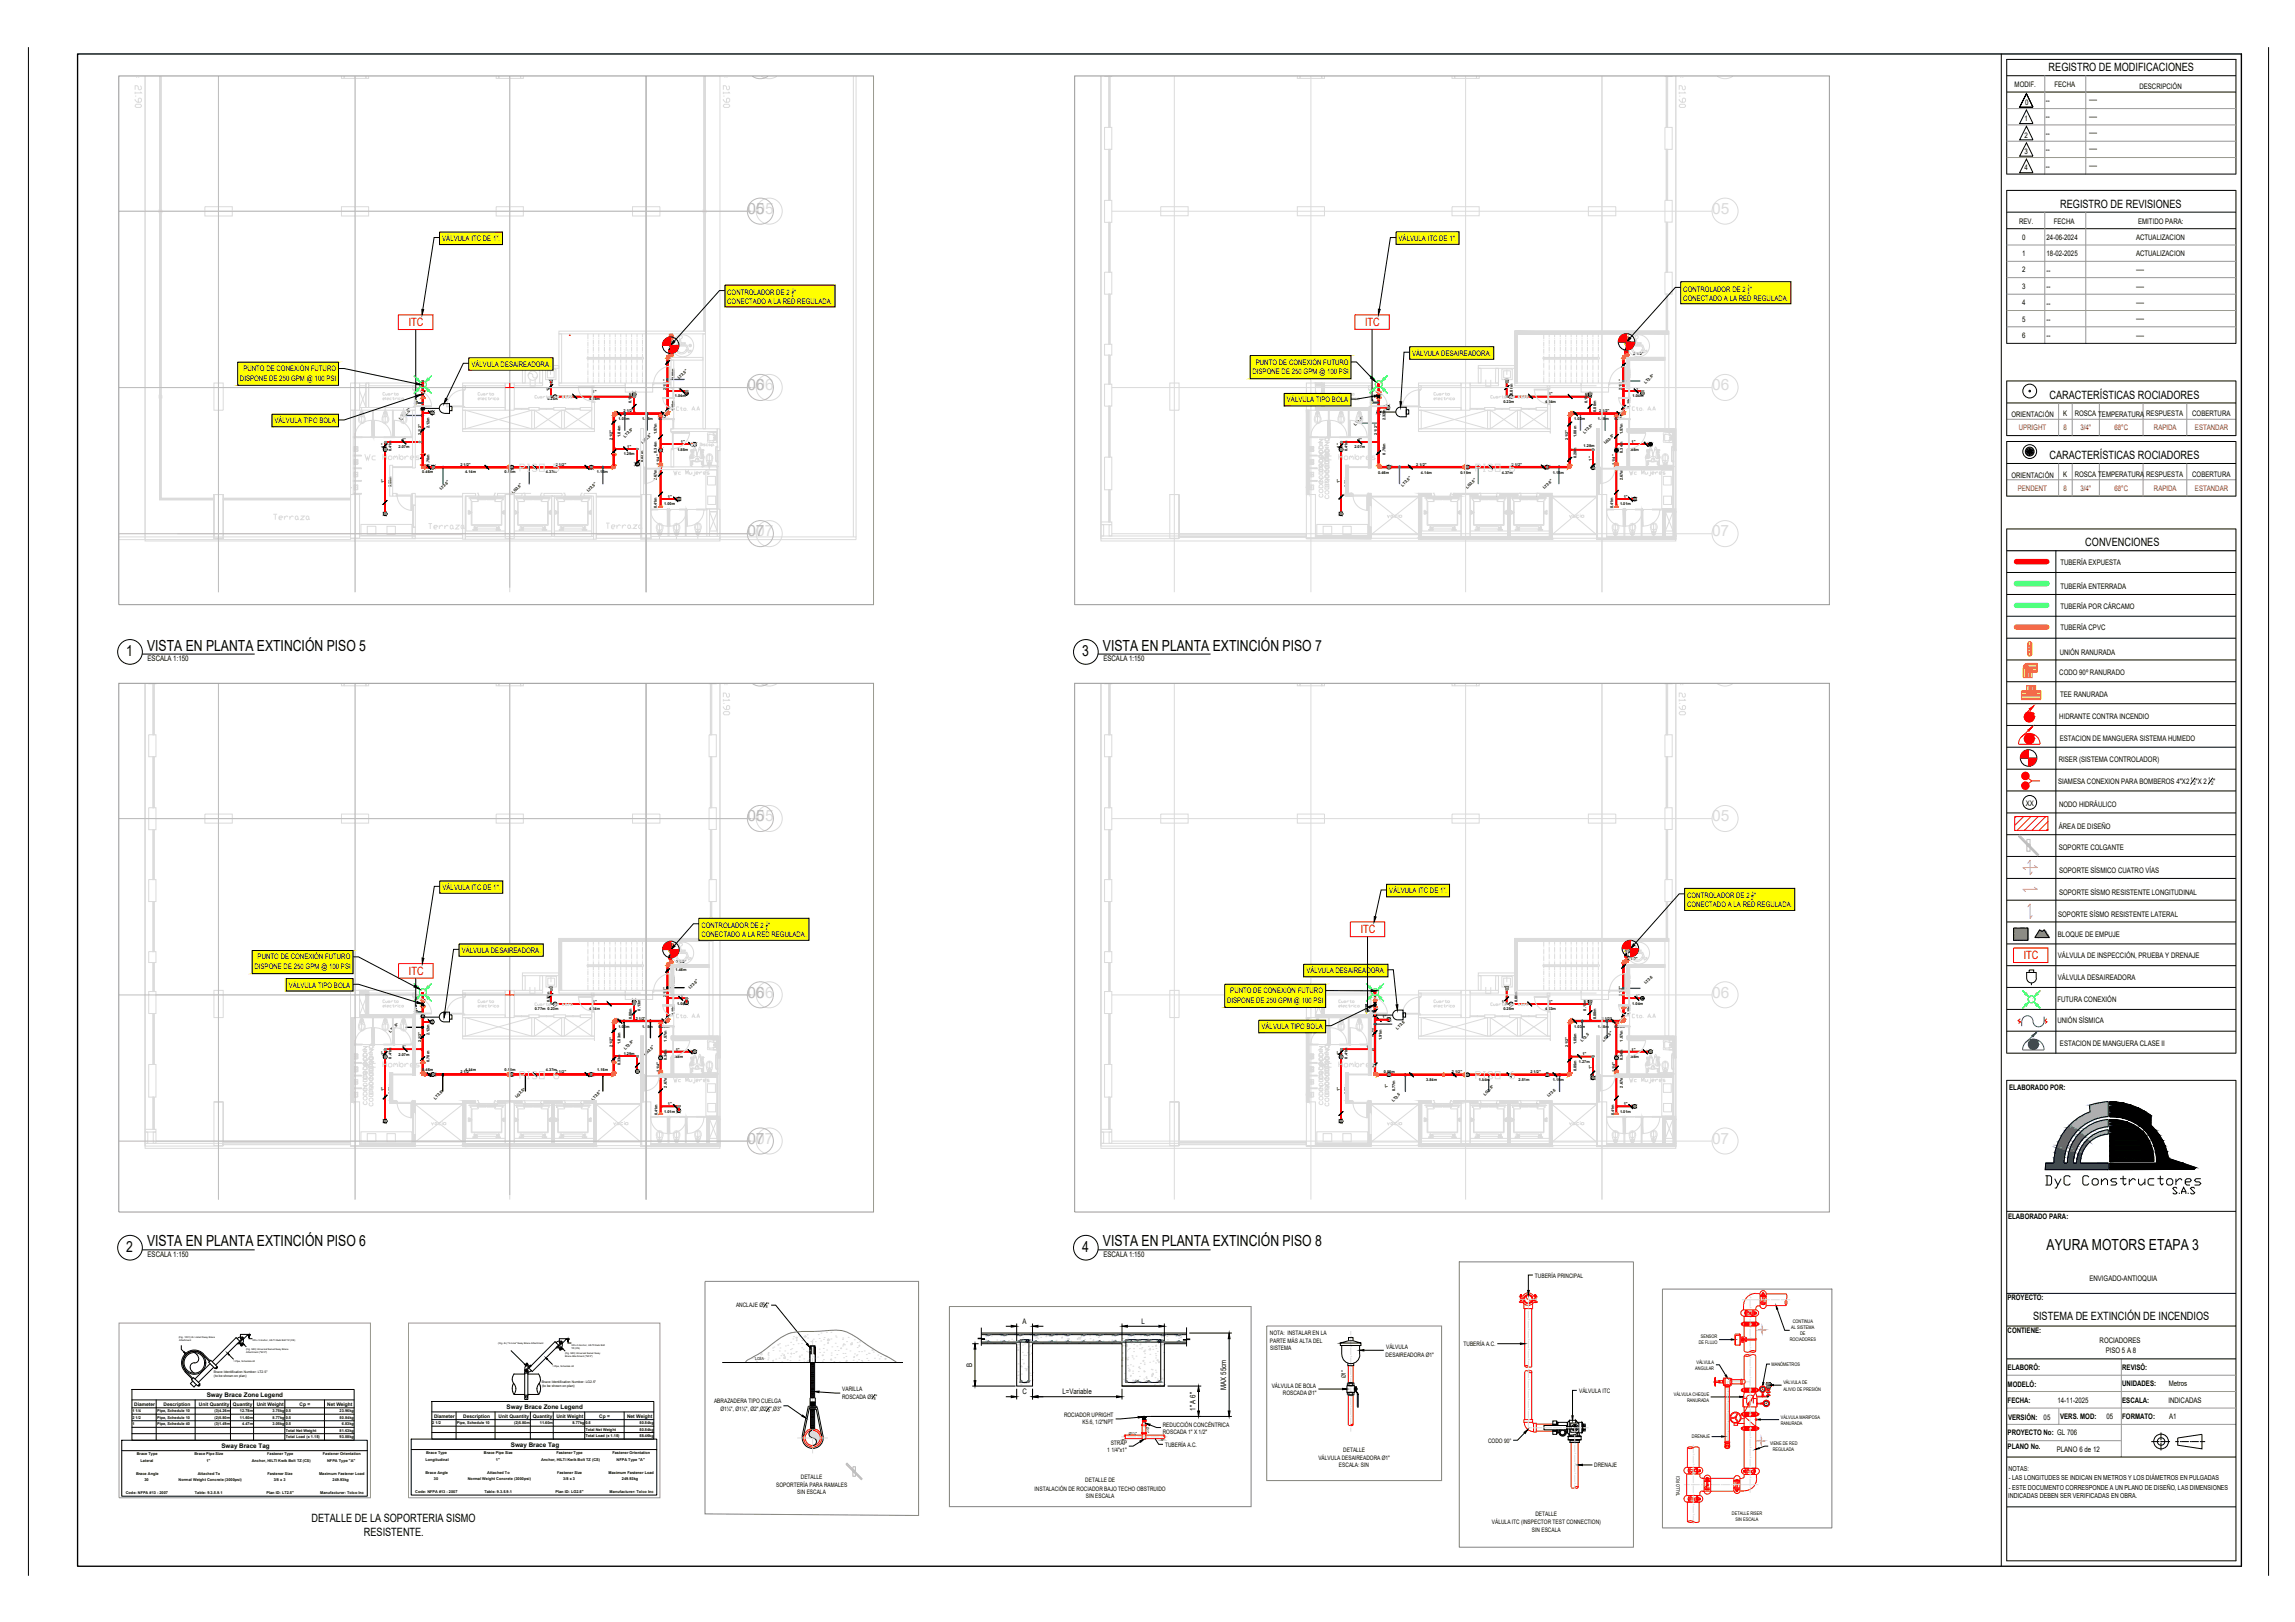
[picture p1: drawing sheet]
<svg xmlns="http://www.w3.org/2000/svg" width="841mm" height="594mm" viewBox="0 0 841 594" stroke-linecap="round" stroke-linejoin="round" font-family="sans-serif">
<defs><g id="words">
<text font-size="8.4" x="748.2" y="436.4">DyC Constructores</text>
<g font-size="6.2" fill="#dbdbdb">
<text x="189.4" y="173.9">PISO 5</text>
<text x="539.8" y="173.9">PISO 6</text>
</g>
<g font-size="5.7" fill="#bababa">
<text x="273.9" y="78.4">05</text>
<text x="273.9" y="142.9">06</text>
<text x="273.9" y="196.5">07</text>
<text x="273.9" y="300.8">05</text>
<text x="273.9" y="365.4">06</text>
<text x="273.9" y="418.9">07</text>
</g>
<g font-size="5.7" fill="#dbdbdb">
<text x="277.2" y="78.4">05</text>
<text x="277.2" y="142.9">06</text>
<text x="277.1" y="196.5">07</text>
<text x="277.2" y="300.8">05</text>
<text x="277.2" y="365.4">06</text>
<text x="189.4" y="396.2">PISO 6</text>
<text x="539.8" y="396.2">PISO 6</text>
<text x="277.1" y="418.9">07</text>
</g>
<g font-size="5.6">
<text x="53.9" y="238.4">VISTA EN PLANTA EXTINCIÓN PISO 5</text>
<text x="404.2" y="238.4">VISTA EN PLANTA EXTINCIÓN PISO 7</text>
<text x="46.3" y="240.3">1</text>
<text x="396.6" y="240.3">3</text>
<text x="46.3" y="458.5">2</text>
<text x="53.9" y="456.5">VISTA EN PLANTA EXTINCIÓN PISO 6</text>
<text x="396.6" y="458.5">4</text>
<text x="404.2" y="456.5">VISTA EN PLANTA EXTINCIÓN PISO 8</text>
<text x="750" y="457.7">AYURA MOTORS ETAPA 3</text>
</g>
<g font-size="5.3" fill="#dbdbdb">
<text x="132.3" y="169.7">Wc Hombres</text>
<text x="482.6" y="169.7">Wc Hombres</text>
<text x="155.9" y="195.1">Terraza</text>
</g>
<g font-size="4.9" fill="#dbdbdb">
<text x="220.8" y="194.7">Terraza</text>
<text x="132.3" y="391.9">Wc Hombres</text>
<text x="482.6" y="391.9">Wc Hombres</text>
</g>
<g font-size="4.2">
<text x="750.7" y="26.2">REGISTRO DE MODIFICACIONES</text>
<text x="755" y="76.2">REGISTRO DE REVISIONES</text>
<text x="751.1" y="146.1">CARACTERÍSTICAS ROCIADORES</text>
<text x="751.1" y="168.3">CARACTERÍSTICAS ROCIADORES</text>
<text x="764.2" y="200.1">CONVENCIONES</text>
<text x="745" y="483.4">SISTEMA DE EXTINCIÓN DE INCENDIOS</text>
<text x="114.2" y="557.6">DETALLE DE LA SOPORTERIA SISMO</text>
<text x="133.3" y="562.6">RESISTENTE.</text>
</g>
<g font-size="4.2" fill="#f00">
<text x="149.8" y="119.5">ITC</text>
<text x="500.2" y="119.5">ITC</text>
<text x="498.7" y="341.8">ITC</text>
<text x="741.6" y="351.4">ITC</text>
<text x="149.9" y="357.1">ITC</text>
</g>
<text font-size="3.5" fill="#dbdbdb" x="139" y="368.3">Cuarto</text>
<g font-size="2.8">
<text x="738.3" y="32">MODIF.</text>
<text x="752.9" y="32">FECHA</text>
<text x="784" y="32.5">DESCRIPCIÓN</text>
<text x="742.1" y="38.3">0</text>
<text x="749.7" y="37.8">--</text>
<text x="765.6" y="37.4">----</text>
<text x="741.9" y="44.4">1</text>
<text x="749.7" y="43.8">--</text>
<text x="765.6" y="43.5">----</text>
<text x="741.9" y="50.4">2</text>
<text x="749.7" y="49.8">--</text>
<text x="765.6" y="49.5">----</text>
<text x="741.9" y="56.4">3</text>
<text x="749.7" y="55.8">--</text>
<text x="765.6" y="55.5">----</text>
<text x="741.9" y="62.4">4</text>
<text x="749.7" y="61.8">--</text>
<text x="765.6" y="61.5">----</text>
<text x="739.9" y="81.9">REV.</text>
<text x="752.6" y="82">FECHA</text>
<text x="783.5" y="82">EMITIDO PARA:</text>
<text x="162.1" y="88.2">VÁLVULA ITC DE 1&quot;.</text>
<text x="512.5" y="88.2">VÁLVULA ITC DE 1&quot;.</text>
<text x="741" y="87.8">0</text>
<text x="750" y="87.9">24-06-2024</text>
<text x="782.8" y="87.7">ACTUALIZACION</text>
<text x="741" y="93.8">1</text>
<text x="750" y="93.9">18-02-2025</text>
<text x="782.8" y="93.7">ACTUALIZACION</text>
<text x="741" y="99.8">2</text>
<text x="750" y="99.9">--</text>
<text x="782.8" y="99.8">----</text>
<text x="266.5" y="108">CONTROLADOR DE 2 ''</text>
<text x="616.9" y="106.8">CONTROLADOR DE 2 ''</text>
<text x="741" y="105.8">3</text>
<text x="750" y="105.9">--</text>
<text x="782.8" y="105.8">----</text>
<text x="266.5" y="111.3">CONECTADO A LA RED REGULADA.</text>
<text x="616.9" y="110.2">CONECTADO A LA RED REGULADA.</text>
<text x="741" y="111.8">4</text>
<text x="750" y="111.9">--</text>
<text x="782.8" y="111.7">----</text>
<text x="741" y="117.8">5</text>
<text x="750" y="117.9">--</text>
<text x="782.8" y="117.7">----</text>
<text x="741" y="123.8">6</text>
<text x="750" y="123.9">--</text>
<text x="782.8" y="123.8">----</text>
<text x="517.5" y="130.2">VÁLVULA DESAIREADORA.</text>
<text x="89.2" y="135.9">PUNTO DE CONEXIÓN FUTURO</text>
<text x="172.8" y="134.3">VÁLVULA DESAIREADORA.</text>
<text x="459" y="137.1">DISPONE DE 250 GPM @ 100 PSI</text>
<text x="460.2" y="133.6">PUNTO DE CONEXIÓN FUTURO</text>
<text x="87.9" y="139.5">DISPONE DE 250 GPM @ 100 PSI</text>
<text x="471.6" y="147.3">VÁLVULA TIPO BOLA</text>
<text x="100.6" y="155.1">VÁLVULA TIPO BOLA</text>
<text x="737.1" y="152.9">ORIENTACIÓN</text>
<text x="756.1" y="152.4">K</text>
<text x="760.3" y="152.5">ROSCA TEMPERATURA</text>
<text x="786.5" y="152.5">RESPUESTA</text>
<text x="803.4" y="152.5">COBERTURA</text>
<text x="737.1" y="175">ORIENTACIÓN</text>
<text x="756.1" y="174.6">K</text>
<text x="760.3" y="174.6">ROSCA TEMPERATURA</text>
<text x="786.5" y="174.6">RESPUESTA</text>
<text x="803.4" y="174.6">COBERTURA</text>
<text x="755.1" y="206.9">TUBERÍA EXPUESTA</text>
<text x="755.1" y="215.9">TUBERÍA ENTERRADA</text>
<text x="755.1" y="222.9">TUBERÍA POR CÁRCAMO</text>
<text x="755.1" y="230.8">TUBERÍA CPVC</text>
<text x="754.8" y="239.7">UNIÓN RANURADA</text>
<text x="54.1" y="242.2">ESCALA 1:150</text>
<text x="404.4" y="242.2">ESCALA 1:150</text>
<text x="754.6" y="247.3">CODO 90º RANURADO</text>
<text x="755" y="255.2">TEE RANURADA</text>
<text x="754.6" y="263.2">HIDRANTE CONTRA INCENDIO</text>
<text x="754.8" y="271.3">ESTACION DE MANGUERA SISTEMA HUMEDO</text>
<text x="754.5" y="279.2">RISER (SISTEMA CONTROLADOR)</text>
<text x="754.2" y="287.1">SIAMESA CONEXION PARA BOMBEROS 4&quot;X2</text>
<text x="804.6" y="287.1">&quot;X 2</text>
<text x="811.1" y="287.1">&quot;</text>
<text x="742.4" y="295.1">XX</text>
<text x="754.6" y="295.7">NODO HIDRÁULICO</text>
<text x="754.5" y="303.7">ÁREA DE DISEÑO</text>
<text x="754.5" y="311.2">SOPORTE COLGANTE</text>
<text x="754.6" y="319.7">SOPORTE SÍSMICO CUATRO VÍAS</text>
<text x="162.2" y="325.9">VÁLVULA ITC DE 1&quot;.</text>
<text x="509.1" y="327.2">VÁLVULA ITC DE 1&quot;.</text>
<text x="618.3" y="329">CONTROLADOR DE 2 ''</text>
<text x="754.6" y="327.7">SOPORTE SÍSMO RESISTENTE LONGITUDINAL</text>
<text x="618.3" y="332.4">CONECTADO A LA RED REGULADA.</text>
<text x="754.2" y="335.7">SOPORTE SÍSMO RESISTENTE LATERAL</text>
<text x="257" y="340">CONTROLADOR DE 2 ''</text>
<text x="257" y="343.3">CONECTADO A LA RED REGULADA.</text>
<text x="754.1" y="343.2">BLOQUE DE EMPUJE</text>
<text x="94.4" y="351.4">PUNTO DE CONEXIÓN FUTURO</text>
<text x="169.2" y="349">VÁLVULA DESAIREADORA.</text>
<text x="754.1" y="350.9">VÁLVULA DE INSPECCIÓN, PRUEBA Y DRENAJE</text>
<text x="93.3" y="355">DISPONE DE 250 GPM @ 100 PSI</text>
<text x="478.7" y="356.4">VÁLVULA DESAIREADORA.</text>
<text x="754.1" y="358.8">VÁLVULA DESAIREADORA</text>
<text x="105.9" y="361.7">VÁLVULA TIPO BOLA</text>
<text x="450.8" y="363.7">PUNTO DE CONEXIÓN FUTURO</text>
<text x="449.7" y="367.4">DISPONE DE 250 GPM @ 100 PSI</text>
<text x="754" y="366.9">FUTURA CONEXIÓN</text>
<text x="462.3" y="376.9">VÁLVULA TIPO BOLA</text>
<text x="754" y="374.9">UNIÓN SÍSMICA</text>
<text x="754.9" y="383.2">ESTACION DE MANGUERA CLASE II</text>
<text x="736.3" y="399.3">ELABORADO POR:</text>
<text x="735.9" y="446.5">ELABORADO PARA:</text>
<text x="54.1" y="460.4">ESCALA 1:150</text>
<text x="404.4" y="460.4">ESCALA 1:150</text>
<text x="765.7" y="469.1">ENVIGADO-ANTIOQUIA</text>
<text x="735.6" y="476.3">PROYECTO:</text>
<text x="374.7" y="484.8">A</text>
<text x="418.3" y="484.8">L</text>
<text x="735.7" y="488.2">CONTIENE:</text>
<text x="769.4" y="491.9">ROCIADORES</text>
<text x="771.7" y="495.5">PISO 5 A 8</text>
<text x="356.3" y="500.7" transform="rotate(-90 356.3 500.7)">B</text>
<text x="735.7" y="501.9">ELABORÓ:</text>
<text x="777.7" y="501.9">REVISÓ:</text>
<text x="449.3" y="509" transform="rotate(-90 449.3 509)">MAX 55cm</text>
<text x="735.7" y="507.9">MODELÓ:</text>
<text x="777.7" y="507.7">UNIDADES:</text>
<text x="794.7" y="507.7">Metros</text>
<text x="374.6" y="510.5">C</text>
<text x="389.3" y="510.6">L=Variable</text>
<text x="735.7" y="513.7">FECHA:</text>
<text x="754" y="513.8">14-11-2025</text>
<text x="777.7" y="513.7">ESCALA:</text>
<text x="794.6" y="513.7">INDICADAS</text>
<text x="438.1" y="516.7" transform="rotate(-90 438.1 516.7)">1&quot; A 6&quot;</text>
<text x="735.9" y="520">VERSIÓN:</text>
<text x="748.9" y="520">05</text>
<text x="755" y="519.7">VERS. MOD:</text>
<text x="771.9" y="519.8">05</text>
<text x="777.7" y="519.7">FORMATO:</text>
<text x="794.9" y="519.7">A1</text>
<text x="735.7" y="525.7">PROYECTO No: GL 706</text>
<text x="735.7" y="530.6">PLANO No.</text>
<text x="753.7" y="531.7">PLANO 6 de 12</text>
</g>
<g font-size="2.8" fill="#991b1e">
<text x="739.8" y="157.6">UPRIGHT</text>
<text x="756.1" y="157.6">8</text>
<text x="762.4" y="157.6">3/4''</text>
<text x="774.9" y="157.6">68°C</text>
<text x="789.3" y="157.6">RAPIDA</text>
<text x="804.4" y="157.6">ESTANDAR</text>
<text x="739.5" y="179.7">PENDENT</text>
<text x="756.1" y="179.7">8</text>
<text x="762.4" y="179.7">3/4''</text>
<text x="774.9" y="179.7">68°C</text>
<text x="789.3" y="179.7">RAPIDA</text>
<text x="804.4" y="179.7">ESTANDAR</text>
</g>
<g font-size="2.5">
<text x="736" y="538.7">NOTAS:</text>
<text x="736.1" y="542.2">- LAS LONGITUDES SE INDICAN EN METROS Y LOS DIÁMETROS EN PULGADAS</text>
<text x="736.1" y="545.6">- ESTE DOCUMENTO CORRESPONDE A UN PLANO DE DISEÑO, LAS DIMENSIONES</text>
<text x="736" y="548.7">INDICADAS DEBEN SER VERIFICADAS EN OBRA.</text>
</g>
<g font-size="2.3">
<text x="75.7" y="511.7">Sway Brace Zone Legend</text>
<text x="185.6" y="516.1">Sway Brace Zone Legend</text>
<text x="81.1" y="530.2">Sway Brace Tag</text>
<text x="187.2" y="529.8">Sway Brace Tag</text>
</g>
<g font-size="2.2">
<text x="562.5" y="468">TUBERÍA PRINCIPAL</text>
<text x="269.7" y="478.8">ANCLAJE Ø</text>
<text x="281.3" y="478.8">&quot;</text>
<text x="465.4" y="488.8">NOTA: INSTALAR EN LA</text>
<text x="465.4" y="491.9">PARTE MÁS ALTA DEL</text>
<text x="465.5" y="494.6">SISTEMA</text>
<text x="507.8" y="496.9">DESAIREADORA Ø1&quot;</text>
<text x="507.9" y="494.1">VÁLVULA</text>
<text x="536.3" y="493.1">TUBERÍA A.C.</text>
<text x="308.7" y="509.4">VARILLA</text>
<text x="466" y="508.3">VÁLVULA DE BOLA</text>
<text x="493.2" y="504.8" transform="rotate(-90 493.2 504.8)">Ø1&quot;</text>
<text x="261.7" y="513.9">ABRAZADERA TIPO CUELGA</text>
<text x="308.6" y="512.4">ROSCADA Ø &quot;</text>
<text x="470.1" y="511.1">ROSCADA Ø1&quot;</text>
<text x="578.7" y="510.2">VÁLVULA ITC</text>
<text x="264" y="516.9">Ø1¼&quot;, Ø1½&quot;, Ø2&quot;,Ø2 &quot;,Ø3&quot;</text>
<text x="389.9" y="519">ROCIADOR UPRIGHT</text>
<text x="396.7" y="521.7">K5.6, 1/2&quot;NPT</text>
<text x="426.1" y="522.5">REDUCCIÓN CONCÉNTRICA</text>
<text x="426.1" y="525.2">ROSCADA 1&quot; X 1/2&quot;</text>
<text x="405.8" y="531.8">1 1/4&quot;x1&quot;</text>
<text x="407" y="529.2">STRAP</text>
<text x="426.9" y="530">TUBERÍA A.C.</text>
<text x="492.3" y="531.7">DETALLE</text>
<text x="545.3" y="528.3">CODO 90°</text>
<text x="483.1" y="534.8">VÁLVULA DESAIREADORA Ø1&quot;</text>
<text x="490.7" y="537.5">ESCALA: SIN</text>
<text x="584.2" y="537.4">DRENAJE</text>
<text x="284.4" y="544.6">SOPORTERÍA PARA RAMALES</text>
<text x="293.5" y="541.5">DETALLE</text>
<text x="379.1" y="545.9">INSTALACIÓN DE ROCIADOR BAJO TECHO OBSTRUIDO</text>
<text x="397.7" y="542.9">DETALLE DE</text>
<text x="292.1" y="547.3">SIN ESCALA</text>
<text x="397.9" y="548.7">SIN ESCALA</text>
<text x="562.7" y="555.2">DETALLE</text>
<text x="546.7" y="558.3">VÁLULA ITC (INSPECTOR TEST CONNECTION)</text>
<text x="561.4" y="561">SIN ESCALA</text>
</g>
<g font-size="2">
<text x="290.1" y="106.8">1</text>
<text x="640.3" y="107.5">2</text>
<text x="640.4" y="105.6">1</text>
<text x="290.1" y="108.7">2</text>
<text x="802.8" y="286.1">1</text>
<text x="803.8" y="287.5">2</text>
<text x="809.3" y="286.1">1</text>
<text x="810.3" y="287.5">2</text>
<text x="641.8" y="329.6">2</text>
<text x="641.8" y="327.8">1</text>
<text x="280.5" y="340.7">2</text>
<text x="280.6" y="338.8">1</text>
</g>
<text font-size="1.9" x="147" y="154.1" transform="rotate(-45 147 154.1)">LT2.5&quot;</text>
<g font-size="1.8">
<text x="656.9" y="484.7">CONTINUA</text>
<text x="623.3" y="490.2">SENSOR</text>
<text x="655.9" y="491.1">ROCIADORES</text>
<text x="656.4" y="486.8">AL SISTEMA</text>
<text x="659.7" y="488.9">DE</text>
<text x="622.5" y="492.4">DE FLUJO</text>
<text x="621.3" y="501.8">ANGULAR</text>
<text x="621.7" y="499.6">VÁLVULA</text>
<text x="649.2" y="500.4">MANÓMETROS</text>
<text x="653.5" y="506.8">VÁLVULA DE</text>
<text x="653.5" y="509.3">ALIVIO DE PRESIÓN</text>
<text x="49.2" y="515.1">Diameter</text>
<text x="60" y="515.1">Description</text>
<text x="72.9" y="515.1">Unit Quantity</text>
<text x="85.4" y="515.1">Quantity</text>
<text x="94.1" y="515.1">Unit Weight</text>
<text x="109.8" y="515.1">Cp =</text>
<text x="119.9" y="515.1">Net Weight</text>
<text x="613.4" y="511.3">VÁLVULA CHEQUE</text>
<text x="618.3" y="513.5">RANURADA</text>
<text x="159.1" y="519.4">Diameter</text>
<text x="169.8" y="519.4">Description</text>
<text x="182.7" y="519.4">Unit Quantity</text>
<text x="195.3" y="519.4">Quantity</text>
<text x="203.9" y="519.4">Unit Weight</text>
<text x="219.6" y="519.4">Cp =</text>
<text x="229.8" y="519.4">Net Weight</text>
<text x="652.5" y="521.8">RANURADA</text>
<text x="652.6" y="519.7">VÁLVULA MARIPOSA</text>
<text x="620" y="526.8">DRENAJE</text>
<text x="648.6" y="529.3">VIENE DE RED</text>
<text x="649.6" y="531.4">REGULADA</text>
<text x="615.6" y="548.1" transform="rotate(-90 615.6 548.1)">TALLO RCI</text>
<text x="634.7" y="554.8">DETALLE RISER</text>
<text x="636" y="557">SIN ESCALA</text>
</g>
<g font-size="1.6">
<text x="279.6" y="478">3</text>
<text x="280.6" y="479.1">8</text>
<text x="319.2" y="511.6">3</text>
<text x="320.2" y="512.7">8</text>
<text x="280.8" y="516.1">1</text>
<text x="281.5" y="517.2">2</text>
</g>
<g font-size="1.5">
<text x="276.8" y="498">LOSA</text>
<text x="413.7" y="525.4">Ø1¼&quot;</text>
<text x="420" y="522.8" transform="rotate(90 420 522.8)">Ø1&quot;</text>
</g>
<g font-size="1.4">
<text x="598.5" y="130.1">2 1/2&quot;</text>
<text x="201.4" y="143.4" transform="rotate(-90 201.4 143.4)">1&quot;</text>
<text x="217.2" y="143.9">1&quot;</text>
<text x="244.1" y="142.9" transform="rotate(-90 244.1 142.9)">2 1/2&quot;</text>
<text x="247.1" y="138.9" transform="rotate(-90 247.1 138.9)">1.80m</text>
<text x="248.6" y="142.8">1&quot;</text>
<text x="248.9" y="139" transform="rotate(-45 248.9 139)">LT2.5&quot;</text>
<text x="594.4" y="142.9" transform="rotate(-90 594.4 142.9)">2 1/2&quot;</text>
<text x="599.6" y="142.8">1&quot;</text>
<text x="603.2" y="140.6" transform="rotate(-45 603.2 140.6)">LT2.5&quot;</text>
<text x="200.6" y="146.7">0.23m</text>
<text x="215.9" y="146.7">4.34m</text>
<text x="231.5" y="147.7" transform="rotate(-90 231.5 147.7)">0.13m</text>
<text x="247.3" y="145.5">1.04m</text>
<text x="550.9" y="147.6">0.23m</text>
<text x="554.4" y="144.6" transform="rotate(-90 554.4 144.6)">0.80m</text>
<text x="566.2" y="147.6">4.34m</text>
<text x="567.5" y="144.9">1&quot;</text>
<text x="581.7" y="147.7" transform="rotate(-90 581.7 147.7)">0.13m</text>
<text x="597.4" y="149.3" transform="rotate(-90 597.4 149.3)">1.15m</text>
<text x="598.3" y="145.5">1.04m</text>
<text x="226.6" y="154">1.03m</text>
<text x="228.5" y="151">2 1/2&quot;</text>
<text x="235.3" y="154">1.45m</text>
<text x="241.3" y="154">0.29m</text>
<text x="247.1" y="150.6" transform="rotate(-90 247.1 150.6)">1.15m</text>
<text x="496.7" y="156" transform="rotate(-45 496.7 156)">LT2.5&quot;</text>
<text x="507.7" y="153.9" transform="rotate(-90 507.7 153.9)">2.32m</text>
<text x="576.9" y="154">1.03m</text>
<text x="585" y="150.8" transform="rotate(-90 585 150.8)">0.80m</text>
<text x="585.6" y="154">1.45m</text>
<text x="586" y="151">2 1/2&quot;</text>
<text x="591.6" y="154">0.29m</text>
<text x="147.4" y="161.5">1&quot;</text>
<text x="154.3" y="159.3" transform="rotate(-90 154.3 159.3)">2 1/2&quot;</text>
<text x="157.4" y="156.8" transform="rotate(-90 157.4 156.8)">2.12m</text>
<text x="224.4" y="161.2" transform="rotate(-90 224.4 161.2)">2 1/2&quot;</text>
<text x="227.4" y="160" transform="rotate(-90 227.4 160)">1.84m</text>
<text x="229.1" y="160.4" transform="rotate(-46 229.1 160.4)">LT2.5&quot;</text>
<text x="240.8" y="159.1" transform="rotate(-90 240.8 159.1)">1.57m</text>
<text x="497.7" y="161.5">1&quot;</text>
<text x="504.6" y="159.3" transform="rotate(-90 504.6 159.3)">2 1/2&quot;</text>
<text x="574.7" y="161.2" transform="rotate(-90 574.7 161.2)">2 1/2&quot;</text>
<text x="577.7" y="160" transform="rotate(-90 577.7 160)">1.88m</text>
<text x="580.8" y="158.9" transform="rotate(-46 580.8 158.9)">LT2.5&quot;</text>
<text x="594.7" y="159" transform="rotate(-90 594.7 159)">1.57m</text>
<text x="140.7" y="163.9" transform="rotate(-90 140.7 163.9)">1&quot;</text>
<text x="143.5" y="165.3" transform="rotate(-90 143.5 165.3)">0.41m</text>
<text x="146" y="164.2">2.07m</text>
<text x="228.6" y="166.7">1.29m</text>
<text x="229.9" y="164">1&quot;</text>
<text x="235.6" y="162.6" transform="rotate(-44 235.6 162.6)">LG2.5&quot;</text>
<text x="240.8" y="165.9" transform="rotate(-90 240.8 165.9)">0.34m</text>
<text x="248.2" y="165">1.88m</text>
<text x="249.6" y="162.4">1&quot;</text>
<text x="491" y="163.9" transform="rotate(-90 491 163.9)">1&quot;</text>
<text x="493.8" y="165.3" transform="rotate(-90 493.8 165.3)">0.41m</text>
<text x="496.3" y="164.2">2.07m</text>
<text x="507.7" y="166.5" transform="rotate(-90 507.7 166.5)">0.70m</text>
<text x="577.7" y="167.9" transform="rotate(-90 577.7 167.9)">0.28m</text>
<text x="580.3" y="163.7">1.28m</text>
<text x="588.4" y="162.8" transform="rotate(-45 588.4 162.8)">LG2.5&quot;</text>
<text x="594.7" y="165.9" transform="rotate(-90 594.7 165.9)">0.34m</text>
<text x="596.6" y="165">1.88m</text>
<text x="597.9" y="162.4">1&quot;</text>
<text x="154.8" y="173.3">0.46m</text>
<text x="157.4" y="170.5" transform="rotate(-90 157.4 170.5)">0.70m</text>
<text x="168.7" y="170.6">2 1/2&quot;</text>
<text x="170.5" y="173.1">4.14m</text>
<text x="184.9" y="173.1">0.18m</text>
<text x="200.1" y="173.1">4.37m</text>
<text x="203.7" y="170.6">2 1/2&quot;</text>
<text x="218.8" y="173.1">1.15m</text>
<text x="235.9" y="169.2" transform="rotate(-90 235.9 169.2)">0.82m</text>
<text x="241.7" y="170.3" transform="rotate(-90 241.7 170.3)">1 1/4&quot;</text>
<text x="505" y="173.6">0.46m</text>
<text x="519" y="170.5">2 1/2&quot;</text>
<text x="520.7" y="173.6">4.14m</text>
<text x="535.2" y="173.6">0.18m</text>
<text x="550.4" y="173.6">4.37m</text>
<text x="553.9" y="170.5">2 1/2&quot;</text>
<text x="569" y="173.6">1.15m</text>
<text x="583.3" y="168.7" transform="rotate(-90 583.3 168.7)">1&quot;</text>
<text x="586.1" y="170" transform="rotate(-90 586.1 170)">0.99m</text>
<text x="592" y="170.3" transform="rotate(-90 592 170.3)">1 1/4&quot;</text>
<text x="140.7" y="177.1" transform="rotate(-90 140.7 177.1)">1&quot;</text>
<text x="143.5" y="178.5" transform="rotate(-90 143.5 178.5)">3.50m</text>
<text x="161.7" y="179.6" transform="rotate(-45 161.7 179.6)">LT2.5&quot;</text>
<text x="240.8" y="175.9" transform="rotate(-90 240.8 175.9)">2.67m</text>
<text x="491" y="177.1" transform="rotate(-90 491 177.1)">1&quot;</text>
<text x="493.8" y="178.4" transform="rotate(-90 493.8 178.4)">3.53m</text>
<text x="514.1" y="178.2" transform="rotate(-45 514.1 178.2)">LT2.5&quot;</text>
<text x="537.7" y="179.1" transform="rotate(-45 537.7 179.1)">LG2.5&quot;</text>
<text x="566" y="179.2" transform="rotate(-45 566 179.2)">LT2.5&quot;</text>
<text x="594.7" y="175.9" transform="rotate(-90 594.7 175.9)">2.67m</text>
<text x="188.1" y="181" transform="rotate(-45 188.1 181)">LG2.5&quot;</text>
<text x="215.6" y="180.4" transform="rotate(-46 215.6 180.4)">LT2.5&quot;</text>
<text x="243.4" y="185.1">1.00m</text>
<text x="244.7" y="182.4">1&quot;</text>
<text x="593.7" y="185.1">1.01m</text>
<text x="595" y="182.4">1&quot;</text>
<text x="240.8" y="186.2" transform="rotate(-90 240.8 186.2)">0.41m</text>
<text x="591.2" y="186.1" transform="rotate(-90 591.2 186.1)">0.41m</text>
<text x="247.7" y="352.5">2 1/2&quot;</text>
<text x="596.4" y="351.5">2 1/2&quot;</text>
<text x="247.6" y="355.5">1.46m</text>
<text x="244.1" y="365.3" transform="rotate(-90 244.1 365.3)">2 1/2&quot;</text>
<text x="247.1" y="361.3" transform="rotate(-90 247.1 361.3)">1.80m</text>
<text x="249.5" y="365.2">1&quot;</text>
<text x="252.9" y="362.3" transform="rotate(-45 252.9 362.3)">LT2.5&quot;</text>
<text x="594.4" y="364.9" transform="rotate(-90 594.4 364.9)">2 1/2&quot;</text>
<text x="599.5" y="365.2">1&quot;</text>
<text x="603.2" y="360.5" transform="rotate(-46 603.2 360.5)">LT2.5</text>
<text x="195.9" y="370">0.77m 0.23m</text>
<text x="201.5" y="367.1" transform="rotate(-90 201.5 367.1)">0.77m</text>
<text x="215.9" y="370">4.34m</text>
<text x="217.3" y="367.3">1&quot;</text>
<text x="234.7" y="370.1" transform="rotate(-90 234.7 370.1)">0.13m</text>
<text x="247.1" y="371.8" transform="rotate(-90 247.1 371.8)">1.15m</text>
<text x="248.1" y="368">1.04m</text>
<text x="550.4" y="367.3">1&quot;</text>
<text x="550.9" y="370">0.25m</text>
<text x="556.1" y="367.1" transform="rotate(-90 556.1 367.1)">0.80m</text>
<text x="566.2" y="370">4.33m</text>
<text x="567.5" y="367.3">1&quot;</text>
<text x="581.2" y="370.1" transform="rotate(-90 581.2 370.1)">0.13m</text>
<text x="597.4" y="371.8" transform="rotate(-90 597.4 371.8)">1.15m</text>
<text x="598.2" y="368">1.04m</text>
<text x="226.6" y="376.4">1.03m</text>
<text x="231.5" y="373.3" transform="rotate(-90 231.5 373.3)">0.80m</text>
<text x="233" y="373.4">2 1/2&quot;</text>
<text x="235.3" y="376.4">1.45m</text>
<text x="241.3" y="376.4">0.29m</text>
<text x="506.6" y="373">1&quot;</text>
<text x="512.2" y="377.1" transform="rotate(-44 512.2 377.1)">LT2.5</text>
<text x="576.9" y="376.4">1.03m</text>
<text x="585" y="373.3" transform="rotate(-90 585 373.3)">0.80m</text>
<text x="585.6" y="376.4">1.45m</text>
<text x="586.9" y="373.4">2 1/2&quot;</text>
<text x="591.6" y="376.4">0.29m</text>
<text x="143.1" y="378.3" transform="rotate(-45 143.1 378.3)">LT2.5&quot;</text>
<text x="147.4" y="383.9">1&quot;</text>
<text x="154.3" y="381.8" transform="rotate(-90 154.3 381.8)">2 1/2&quot;</text>
<text x="157.4" y="379.3" transform="rotate(-90 157.4 379.3)">2.12m</text>
<text x="224.4" y="383.7" transform="rotate(-90 224.4 383.7)">2 1/2&quot;</text>
<text x="227.4" y="382.3" transform="rotate(-90 227.4 382.3)">1.83m</text>
<text x="244.4" y="381.5" transform="rotate(-90 244.4 381.5)">1.57m</text>
<text x="500.8" y="383.9">1&quot;</text>
<text x="503.4" y="379.7" transform="rotate(-90 503.4 379.7)">2 1/2&quot;</text>
<text x="506.4" y="381.1" transform="rotate(-90 506.4 381.1)">1.91m</text>
<text x="574.7" y="383.7" transform="rotate(-90 574.7 383.7)">2 1/2&quot;</text>
<text x="577.7" y="382.4" transform="rotate(-90 577.7 382.4)">1.85m</text>
<text x="579.8" y="381.7" transform="rotate(-45 579.8 381.7)">LT2.5</text>
<text x="587.7" y="381.6" transform="rotate(-45 587.7 381.6)">LG2.5&quot;</text>
<text x="594.7" y="381.5" transform="rotate(-90 594.7 381.5)">1.57m</text>
<text x="140.7" y="386.4" transform="rotate(-90 140.7 386.4)">1&quot;</text>
<text x="143.5" y="387.7" transform="rotate(-90 143.5 387.7)">0.41m</text>
<text x="146" y="386.6">2.07m</text>
<text x="157.4" y="389" transform="rotate(-90 157.4 389)">0.70m</text>
<text x="228.6" y="386.3">1.29m</text>
<text x="229.2" y="384.6" transform="rotate(-44 229.2 384.6)">LT2.5&quot;</text>
<text x="236.6" y="386.7" transform="rotate(-45 236.6 386.7)">LG2.5&quot;</text>
<text x="244.4" y="388.3" transform="rotate(-90 244.4 388.3)">0.34m</text>
<text x="246.3" y="387.5">1.88m</text>
<text x="247.6" y="384.8">1&quot;</text>
<text x="491" y="386.4" transform="rotate(-90 491 386.4)">1&quot;</text>
<text x="493.8" y="387.7" transform="rotate(-90 493.8 387.7)">0.41m</text>
<text x="578.6" y="389.3">1.27m</text>
<text x="579.9" y="386.6">1&quot;</text>
<text x="594.7" y="388.3" transform="rotate(-90 594.7 388.3)">0.34m</text>
<text x="596.6" y="387.5">1.88m</text>
<text x="597.9" y="384.8">1&quot;</text>
<text x="154.8" y="392.1">0.46m</text>
<text x="158.2" y="394.5" transform="rotate(-90 158.2 394.5)">1&quot;</text>
<text x="168.7" y="393">2 1/2&quot;</text>
<text x="170.5" y="392.1">4.14m</text>
<text x="184.9" y="392.1">0.18m</text>
<text x="200.1" y="392.1">4.37m</text>
<text x="203.7" y="393">2 1/2&quot;</text>
<text x="218.8" y="392.1">1.15m</text>
<text x="227.4" y="390.2" transform="rotate(-90 227.4 390.2)">0.33m</text>
<text x="235.9" y="391.6" transform="rotate(-90 235.9 391.6)">0.84m</text>
<text x="241.7" y="392.8" transform="rotate(-90 241.7 392.8)">1 1/4&quot;</text>
<text x="507.1" y="393.1">0.56m</text>
<text x="532" y="393.1">2 1/2&quot;</text>
<text x="560.8" y="393.1">2 1/2&quot;</text>
<text x="577.7" y="392.3" transform="rotate(-90 577.7 392.3)">0.85m</text>
<text x="583.3" y="391.5" transform="rotate(-90 583.3 391.5)">1&quot;</text>
<text x="586.1" y="392.9" transform="rotate(-90 586.1 392.9)">1.17m</text>
<text x="592" y="392.8" transform="rotate(-90 592 392.8)">1 1/4&quot;</text>
<text x="140.7" y="399.5" transform="rotate(-90 140.7 399.5)">1&quot;</text>
<text x="143.5" y="400.8" transform="rotate(-90 143.5 400.8)">3.53m</text>
<text x="244.4" y="398.4" transform="rotate(-90 244.4 398.4)">2.67m</text>
<text x="491" y="399.5" transform="rotate(-90 491 399.5)">1&quot;</text>
<text x="493.8" y="400.8" transform="rotate(-90 493.8 400.8)">3.53m</text>
<text x="508.5" y="398.4" transform="rotate(-90 508.5 398.4)">1&quot;</text>
<text x="511.3" y="399.7" transform="rotate(-90 511.3 399.7)">0.77m</text>
<text x="522.6" y="396.1">3.84m</text>
<text x="542" y="396.1">1.86m</text>
<text x="544.3" y="401.3" transform="rotate(-45 544.3 401.3)">LG2.5&quot;</text>
<text x="556.5" y="396.1">2.51m</text>
<text x="567.6" y="401.9" transform="rotate(-45 567.6 401.9)">LT2.5</text>
<text x="569" y="396.1">1.15m</text>
<text x="594.7" y="398.4" transform="rotate(-90 594.7 398.4)">2.67m</text>
<text x="159.6" y="402.8" transform="rotate(-45 159.6 402.8)">LT2.5&quot;</text>
<text x="189.4" y="402.3" transform="rotate(-45 189.4 402.3)">LG2.5&quot;</text>
<text x="217.3" y="403.1" transform="rotate(-46 217.3 403.1)">LT2.5&quot;</text>
<text x="243.4" y="407.6">1.01m</text>
<text x="244.7" y="404.8">1&quot;</text>
<text x="510.6" y="403.6" transform="rotate(-45 510.6 403.6)">LT2.5</text>
<text x="593.7" y="407.6">1.01m</text>
<text x="595" y="404.8">1&quot;</text>
<text x="241" y="408.6" transform="rotate(-90 241 408.6)">0.41m</text>
<text x="591.5" y="408.6" transform="rotate(-90 591.5 408.6)">0.41m</text>
<text x="48.5" y="517.3">1 1/4</text>
<text x="48.5" y="519.7">2 1/2</text>
<text x="57.6" y="517.3">Pipe, Schedule 10</text>
<text x="57.6" y="519.7">Pipe, Schedule 10</text>
<text x="78.6" y="517.3">(3)4.26m</text>
<text x="78.6" y="519.7">(2)5.80m</text>
<text x="87.9" y="517.3">12.78m</text>
<text x="87.9" y="519.7">11.60m</text>
<text x="99.9" y="517.3">3.75kg</text>
<text x="99.9" y="519.7">8.77kg</text>
<text x="104.7" y="517.3">0.5</text>
<text x="104.7" y="519.7">0.5</text>
<text x="124.5" y="517.3">23.96kg</text>
<text x="124.5" y="519.7">50.84kg</text>
<text x="158.4" y="521.7">2 1/2</text>
<text x="167.4" y="521.7">Pipe, Schedule 10</text>
<text x="188.4" y="521.7">(2)5.80m</text>
<text x="197.8" y="521.7">11.60m</text>
<text x="209.8" y="521.7">8.77kg</text>
<text x="214.5" y="521.7">0.5</text>
<text x="234.4" y="521.7">50.84kg</text>
<text x="48.5" y="522">1</text>
<text x="57.6" y="522">Pipe, Schedule 40</text>
<text x="78.6" y="522">(3)1.49m</text>
<text x="88.8" y="522">4.47m</text>
<text x="99.9" y="522">3.05kg</text>
<text x="104.7" y="522">0.5</text>
<text x="104.7" y="524.4">Total Net Weight</text>
<text x="104.7" y="526.8">Total Load (x 1.15)</text>
<text x="124.5" y="524.4">81.63kg</text>
<text x="124.5" y="526.8">93.88kg</text>
<text x="125.3" y="522">6.83kg</text>
<text x="214.5" y="524">Total Net Weight</text>
<text x="214.5" y="526.4">Total Load (x 1.15)</text>
<text x="234.4" y="524">50.84kg</text>
<text x="234.4" y="526.4">58.46kg</text>
<text x="50.1" y="533.1">Brace Type</text>
<text x="71.3" y="533.1">Brace Pipe Size</text>
<text x="97.9" y="533.1">Fastener Type</text>
<text x="118.3" y="533.1">Fastener Orientation</text>
<text x="156.2" y="532.7">Brace Type</text>
<text x="177.3" y="532.7">Brace Pipe Size</text>
<text x="203.9" y="532.7">Fastener Type</text>
<text x="224.4" y="532.7">Fastener Orientation</text>
<text x="51.5" y="535.4">Lateral</text>
<text x="75.7" y="535.4">1&quot;</text>
<text x="92.3" y="535.4">Anchor, HILTI Kwik Bolt TZ (CS)</text>
<text x="119.9" y="535.4">NFPA Type &quot;A&quot;</text>
<text x="155.9" y="535">Longitudinal</text>
<text x="155.9" y="539.8">Brace Angle</text>
<text x="178.6" y="539.8">Attached To</text>
<text x="181.7" y="535">1&quot;</text>
<text x="198.3" y="535">Anchor, HILTI Kwik Bolt TZ (CS)</text>
<text x="204.2" y="539.8">Fastener Size</text>
<text x="223" y="539.8">Maximum Fastener Load</text>
<text x="226" y="535">NFPA Type &quot;A&quot;</text>
<text x="49.8" y="540.2">Brace Angle</text>
<text x="52.9" y="542.6">30</text>
<text x="65.4" y="542.6">Normal Weight Concrete (3000psi)</text>
<text x="72.5" y="540.2">Attached To</text>
<text x="98.1" y="540.2">Fastener Size</text>
<text x="100.3" y="542.6">3/8 x 3</text>
<text x="116.9" y="540.2">Maximum Fastener Load</text>
<text x="121.9" y="542.6">249.93kg</text>
<text x="159" y="542.2">30</text>
<text x="171.4" y="542.2">Normal Weight Concrete (3000psi)</text>
<text x="206.4" y="542.2">3/8 x 3</text>
<text x="227.9" y="542.2">249.93kg</text>
<text x="46.1" y="547.3">Code: NFPA #13 - 2007</text>
<text x="71.4" y="547.3">Table: 9.3.5.9.1</text>
<text x="97.7" y="547.3">Plan ID: LT2.5&quot;</text>
<text x="117.3" y="547.3">Manufacturer: Tolco Inc</text>
<text x="152.2" y="546.9">Code: NFPA #13 - 2007</text>
<text x="177.5" y="546.9">Table: 9.3.5.9.1</text>
<text x="203.6" y="546.9">Plan ID: LG2.5&quot;</text>
<text x="223.4" y="546.9">Manufacturer: Tolco Inc</text>
</g>
<g font-size="1.2">
<text x="78.4" y="503">Brace Identification Number: LT2.5&quot;</text>
<text x="78.4" y="504.5">(to be shown on plan)</text>
<text x="198.6" y="506.5">Brace Identification Number: LG2.5&quot;</text>
<text x="198.7" y="508">(to be shown on plan)</text>
</g>
<g font-size=".9">
<text x="65.5" y="490">(Fig. 1001) UL Listed Sway Brace</text>
<text x="65.6" y="491.1">Attachment</text>
<text x="92.5" y="491.3">3/8 x 3 Anchor, HILTI Kwik Bolt TZ (CS)</text>
<text x="90.2" y="494.4">(Fig. 980) Universal Swivel Sway Brace</text>
<text x="90.3" y="495.5">Attachment (&quot;SF3&quot;)</text>
<text x="182.6" y="492.3">(Fig. 4L) &quot;In Line&quot; Sway Brace Attachment</text>
<text x="207.1" y="496">(Fig. 980) Universal Swivel Sway</text>
<text x="207.1" y="497">Brace Attachment (&quot;SF3&quot;)</text>
<text x="209.4" y="492.9">3/8 x 3 Anchor, HILTI Kwik Bolt</text>
<text x="209.4" y="494">TZ (CS)</text>
<text x="85.5" y="499">1 Pipe, Schedule 40</text>
<text x="202.4" y="500.8">1 Pipe, Schedule 40</text>
</g>
</g></defs>
<!-- layer: 25-03-2025_ARQ PISO 5 21-03-2025 -->
<path d="M78.4 181.1h3.4v16h-3.4z" fill="none" stroke="#bababa" stroke-width=".37"/>
<!-- layer: GL ROCIADORES_PISO 5 -->
<path d="M245.9 125.4h.1M245.9 125.5h.1M245.9 125.4v.1M245.9 125.4l.1 .1M246 125.4h.1M152.2 147.5h.1M152.2 147.5l.1 .1M152.2 147.6h.1M152.2 147.5v.1M152.3 147.5h.1M152.3 147.6h.1" fill="none" stroke="#dbdbdb" stroke-width=".37"/>
<g fill="none" stroke="#00f" stroke-width=".5">
<path d="M244.4 138.9l.3 .1zM244.4 138.9v.1M244.6 138.9h.5h-.4M244.7 138.9l.2 .1zM244.7 138.9v.1M244.7 139h.4M244.7 139h6M244.7 138.9l.5 .1zM244.7 138.9h.5M244.9 138.9v.1M245 139h-.4h.5M148.8 152.2h6.1"/>
<path d="M154.4 152.1h.5zM154.4 152.1h.4M154.4 152.2h.4M154.5 152.2h.5zM154.5 152.2h.5M154.6 152.1v.1M154.6 152.1l.3 .1zM154.7 152.1l.4 .1zM154.9 152.1l.3 .1zM155.2 152.1v.1M228.9 151.8h.2M228.9 151.5l.2 .3z"/>
<path d="M228.9 151.3l.2 .4zM228.9 151.2l.2 .3zM228.9 151.2h.2M228.9 151.5v.5zM228.9 151.6v.4M229 151.4l.1 .5zM229 151.4v.5M229 151.6v.4M229 151.5v6.1M229.1 151.6v.4M236.7 151.4h.5zM236.7 151.5h.4"/>
<path d="M236.8 151.6h.5zM236.9 151.6h.4M236.9 151.5h.4M236.9 151.4h.4M237.1 151.8h.2M237.1 151.5l.2 .3zM237.1 151.5h.2M237.1 151.2l.2 .3zM237.1 151.2h.2M237.1 151.5v.2l.2-.2M237.2 151.5v6.1M162.2 171.2v.4z"/>
<path d="M162.2 171.2v.4M162.3 171.4h.1M162.3 171.2l.1 .2zM162.3 171.2v-.3l.1 .3M162.3 170.8l.1 .4zM162.3 170.8h.1M162.3 171.2h.1M162.3 171.2l.1 .4zM162.3 171.2v6M162.4 171.1v.5zM162.4 171.1v.4M193.9 171.2v6"/>
<path d="M220.8 171.4h.2M220.8 171.2l.2 .2zM220.8 170.9l.2 .4zM220.8 170.8l.2 .4zM220.8 170.8h.2M220.8 171.1l.1 .4zM220.8 171.1v.4M220.8 171.2l.1 .4zM220.9 171.2l.1 .4zM220.9 171.2v6M221 171.2v.4"/>
</g>
<g fill="none" stroke="#f00" stroke-width=".37">
<path d="M154.7 139.6v3.7M154.7 139.6h.2v3.7h-.2zM154.7 139.7h.1M154.7 139.6h.1M154.7 139.8h.1M154.7 139.9h.1M154.7 139.6v.3zM154.7 139.8v.1M154.7 139.6h.5M154.8 139.7h.1M154.8 139.6h.1M154.8 139.8h.1"/>
<path d="M154.8 139.8l.4-.1-.4 .1M154.8 139.8v.1M154.8 139.6l.4 .2zM154.8 139.6h.4M154.9 139.6v3.7M154.9 139.6h.3v3.7h-.3zM155.2 139.6v3.7M201.7 139.9l.2 .1zM208.6 122.8h.1M244.4 131.4h.3v19.3h-.3zM244.4 131.4v19.3M244.7 131.4h.2v19.3h-.2z"/>
<path d="M244.7 131.4v19.3M244.9 131.4v19.3M245.2 123.5h.1M245.2 129.2v-1v1M245.2 128.2h.1M245.2 128.2v1h.5M245.2 129.2h.1M245.2 128.2h.5h-.5M245.2 128.2h.5M245.2 129.2h.5M245.2 123h.5zM245.3 122.9h.1"/>
<path d="M245.2 122.9h.5zM245.3 123h.1M245.2 123.4h.1M245.2 123.6h.1M245.2 123.4v.2M245.3 123h.4zM245.4 122.9h.1M245.4 123h.1M245.5 122.9h.1M245.5 123h.1M245.6 122.9h.1M245.6 123h.1"/>
<path d="M245.7 123.4v6.3M245.7 123.4h.2v6.3h-.2zM245.7 122.9h.1M245.7 123h.1M245.7 128.7l.2 .1zM245.7 128.7h.2M245.7 129.2v-1v1M245.7 128.2h.1M245.7 128.2h-.5v1M245.7 129.2h-.5h.5M245.7 128.6h.2M245.7 128.2v1"/>
<path d="M245.7 123.4h.4v6.3h-.4zM245.9 123.4h.3v6.3h-.3zM245.9 128.7h.1M245.9 128.8h.1M245.9 125.8h.1M246 125.8h.1M246.2 123.4v6.3M152.6 147.6h.1M152.6 147.5h.1M154.7 145.9v20.5M154.7 145.9h.2v20.5h-.2zM154.7 145v.7"/>
<path d="M154.7 145h.2v.7h-.2zM154.7 143.5v.7M154.7 143.5h.2v.7h-.2zM154.7 143.5h.4M154.8 145.9h.3v20.5h-.3zM154.8 149.6h.1M154.8 149.7h.1M154.8 145h.3v.7h-.3zM154.8 143.5h.3v.7h-.3zM154.9 149.6h.1M154.9 145.9h.3v20.5h-.3zM154.9 151.1h.4"/>
<path d="M154.9 151.2h.4M154.9 151.2h.4zM154.9 149.7h.1M154.9 145h.3v.7h-.3zM154.9 143.5h.3v.7h-.3zM154.9 147.9v18.5M155.1 143.5v.7h-.4M155.2 145.9v20.5M155.2 145v.7M155.2 143.5v.7M155.3 151.3h.1M155.3 151.2h.1"/>
<path d="M155.3 151.1h.1M155.3 151.2v.1M155.3 151.1v.1M155.3 151.1v.2zM155.3 151.1v.2M155.4 151.2h.1M155.4 151.3h.1M155.4 151.1v.1M155.4 151.2v.1M155.4 151.2h2.3zM155.4 151.2h2.3M155.4 151.1h2.3"/>
<path d="M155.4 151.1v.2M158.2 151.2h.3zM158.4 151.2h.1M201.7 140.2l.1 4.8zM201.8 140.2v4.8M201.8 140.2l.1 4.8zM202.1 145.2l1.1 .1zM202.1 145.3h1.1M202.1 145.3l1.1 .1zM203.3 145.2l.2 .2zM203.4 145.3h.1M203.7 145.2l28.4 .1z"/>
<path d="M203.7 145.3h28.4M203.7 145.3l28.4 .1zM224.7 152.3l.2 14.1zM224.9 152.3h.3v14.1h-.3zM224.9 152.3v14.1M225.2 152.3v14.1M225.7 151.7h18.1M225.7 151.5h18.1v.2h-18.1zM225.7 151.5h18.1M225.7 151.2h18.1v.3h-18.1zM225.7 151.2h18.1M232.3 151h.1"/>
<path d="M232.5 151h.1M232.4 151.2h.1M232.5 151.2h.1M232.3 151.2v.3M232.3 144.4l.2 .1zM232.3 151.2h.1M232.3 144.6v.4M232.3 145.5l.1 6M232.4 151h.1M232.4 151v.2M232.4 151.2v.3M232.4 145.5v5.5"/>
<path d="M232.4 144.6l.1 .4zM232.4 144.6v.4M232.4 144.4h.1M232.5 151v.2M232.5 151l-.1-5.5v6l.1-.3M241.9 151.5v.6M241.9 152.4v33M242 151.5v.6M242 152.4v33M242.1 151.5l.1 .6zM242.1 151.5v.6M242.1 152.4l.1 33z"/>
<path d="M242.1 152.4v33M244.7 143.2h.3M244.7 143.2h6.6M245 143.3h.2M245 143.2h.2M245 143.1h.2M245 143.2h.1M245 143.1h.1M245 143.2v.1M245 143.1l-.3 .1h6.6l-6.1-.1M245 143.3l-.3-.1h6.6l-6.1 .1M245.2 143.2h.1"/>
<path d="M245.2 143.1h.1M245.2 143.2v.1M245.2 143.2h6.1M251.5 143.4v.5M251.5 144.1h.1M251.5 144l.2 .1zM251.5 143.4l.2 .5zM251.7 143.4v.5M141.1 164.9l.1 23zM141.1 162.1l.1 2.3zM141.2 164.9v23M141.2 164.9v23z"/>
<path d="M141.2 162.1v2.3M141.2 162.1v2.3zM141.4 161.9h13M141.4 161.9h13.5M154.4 161.9h.1M154.4 161.8v.1M154.4 162h.1M154.4 161.8h.1M154.4 162l-13-.1h13.5l-.3 .1M154.4 161.8l-13 .1h13.5l-.3-.1M154.4 161.8v.2M154.6 161.9h.1"/>
<path d="M154.5 161.8l.1 .1M154.5 161.8h.1M154.5 161.9h.1M154.5 162h.1M154.5 161.8v.2zM154.5 161.8v.2M154.6 161.9l-.1 .1M154.6 162h-.1M154.6 161.8v.1M154.6 161.9h.3M155.7 171.2l30.4 .1zM155.7 171.2h30.4"/>
<path d="M155.7 170.9h30.4v.3h-30.4zM155.7 170.9h30.4M158.5 171.4h.1M158.5 171.2v.2M158.6 171.2h.1M158.5 171.2h.1M158.5 171.2h.2zM158.5 170.9l.2 .3zM158.5 170.9v.3M158.5 171.4h.2M158.5 171.2h.2M158.6 171.4h.1"/>
<path d="M158.6 171.2v.2M158.7 171.1h.1M158.7 171v.2zM158.7 171.4h.1M158.7 171.2v.2M158.7 171.2h.1M158.7 170.9v.3M186.4 171.2l37.8 .1zM186.4 171.2h37.8M186.4 170.9h37.8v.3h-37.8zM186.4 170.9h37.8M216.5 171.1h.1"/>
<path d="M216.5 171.2h.1M216.5 171.2l.3-.1zM216.5 171.2h.3zM216.6 171h.1M216.6 171.2h.1M216.6 171l.1 .2zM216.6 171l-.1 .1M216.7 171.1h.1M216.6 171v.1M216.7 171h.1M216.7 171.2h.1M216.7 171l.1 .1"/>
<path d="M216.7 171.2l-.1-.2 .2 .2M216.7 171v.1M216.8 171.2h.1M216.8 171.1h.1M224.7 166.8h.1M224.7 166.7h.1M224.7 166.7v.1M224.7 166.6v.3M224.7 166.6h.1M224.7 166.9h.1M224.7 166.9l.5-.1-.4 .1M224.7 166.7v.2"/>
<path d="M224.7 166.7l.2 3.6zM224.8 166.6v.2M224.8 166.7h.1M224.8 166.8v.1M224.8 166.7v.1M224.8 166.7l.4 .2zM224.8 166.7h.4M224.8 166.7v.2M224.9 164.3h.3M224.9 164.4h.3M224.9 164.4l.3 .1zM224.9 164.5h.3"/>
<path d="M224.9 166.7v3.6M224.9 166.7h.3v3.6h-.3zM224.9 164.4h8.4M225.2 166.7v3.6M225.2 164.4h.1M225.2 164.3h.1M225.2 164.4l.1 .1M225.2 164.5h.1M225.2 164.3v.2zM225.2 164.3l.1 .1M225.2 164.3h.2M225.3 164.5h.1"/>
<path d="M225.3 164.4h.1M225.3 164.3h.1M225.3 164.3l-.1 .1M225.3 164.3v.1M225.4 164.4h.1M225.4 164.3v.1M225.4 164.5h.1M225.4 164.3v.2zM225.4 164.3h7.9M225.4 164.4h7.9M225.4 164.4l7.9 .1zM225.4 164.5h7.9"/>
<path d="M225.4 164.3v.2M233.5 170l.1-.1zM233.5 164.6v5.2M233.5 170h.1M233.5 164.6l.1 5.2zM241.9 164.9h.1M241.9 165h.1M241.9 165l.1 .1M241.9 164.9l.3 .1zM241.9 164.9h.3zM241.9 165h.3M242 164.9h.1"/>
<path d="M242 165.1h.1M242 164.9h-.1M242 165v.1M242.1 162.7h.2M242.1 164.9h.1M242.1 165v.1M242.1 164.9l-.1 .2 .2-.2M242.1 165.1h.1M242.1 165h.1M242.1 162.7h12.2M242.2 165h.1M242.2 165l-.1 .1"/>
<path d="M242.2 164.9h.1M242.3 162.8l-.2-.1h12.2l-11.9 .1M242.3 162.6l-.2 .1h12.2l-11.9-.1M242.3 162.7h.1M242.3 162.6h.1M242.3 162.8h.1M242.3 162.8v.1M242.3 162.9h.1M242.4 162.7h11.9M242.4 162.7h.1M242.4 162.6h.1M242.4 162.8h.1"/>
<path d="M242.4 162.9h.1M242.4 162.6v.3zM242.4 162.8v.1M254.5 162.7h.2zM254.5 162.7h.1M141.1 188.1l.1 .2zM141.2 188.2h.1M242.1 182.8h.2M242.1 182.8h6.4M242.3 182.8h.1M242.3 182.7h.1M242.3 182.9h.1"/>
<path d="M242.3 182.7l-.2 .1h6.4l-6.1-.1M242.3 182.9l-.2-.1h6.4l-6.1 .1M242.4 182.8h.1M242.4 182.7h.1M242.4 182.9h.1M242.4 182.8h6.1M248.6 182.8h.3zM248.7 182.8h.1"/>
</g>
<path d="M154.8 149.6h.1M154.8 149.7h.1M154.9 149.6h.1M154.9 149.7h.1" fill="none" stroke="#bababa" stroke-width=".37"/>
<g fill="none" stroke="#ddc16e" stroke-width=".37">
<path d="M245.6 125.5h.1M245.6 125.3v.1M245.6 125.4h.1M245.6 125.4v.1M245.6 125.5h.2M245.6 125.4h.2M245.6 125.3v.2M245.7 125.5h.1M245.7 125.4h.1M245.7 125.3h.1M245.7 125.3v.1M245.7 125.5v.1"/>
<path d="M245.7 125.3v.3zM245.7 125.6h.1M245.7 125.6h.2M245.7 125.3h1.2M245.7 125.3v.3M245.7 125.4v.2M245.7 125.4v.1M245.7 125.3v.2M245.7 125.4h.2M245.7 125.3h.2M245.8 125.4h.1M245.8 125.3l.3 .1-.2 .2z"/>
<path d="M245.8 125.5v.1M245.8 125.3h.1M245.8 125.3l.2 .3zM245.8 125.6h.1M245.8 125.5h.1M245.8 125.4h.9M245.8 125.5h.9M245.8 125.6h.9M245.8 125.3h.9M245.8 125.5l-.1 .1M245.8 125.3v.3zM245.9 125.5v.1"/>
<path d="M245.9 125.4h.1M245.9 125.3h.1M245.9 125.5h.1M245.9 125.6h.1M245.9 125.6v.2M245.9 125.8h.1M245.9 125.5v.3M246 125.3h.1M246 125.5h.1M246 125.6h.1M246 125.4h.1M246 125.5v.1"/>
<path d="M246 125.4l-.2 .2v-.3l.3 .1-.3 .2v-.3l.3 .1M246 125.6v.2M246 125.8h.1M246 125.5v.3M246.1 125.4h.1M246.1 125.5l-.1 .1M246.1 125.5h.1M246.4 125.5v.1M246.4 125.7h.1M246.4 125.5l.2 .1zM246.5 125.6h.1M246.4 125.5h.1"/>
<path d="M246.4 125.6h.1M246.4 125.5h.2M246.5 125.5h.1M246.4 125.5l.1 .1M246.4 125.6v.1M246.5 125.7h.1M246.4 125.5v.2M246.4 125.4h.1M246.4 125.4l.2 .1zM246.4 125.4v.1M246.4 125.4l.1 .2zM246.4 125.6h.2"/>
<path d="M246.5 125.4h.1M246.4 125.4v.3M246.4 125.4h.2M246.5 125.5v.1M246.5 125.6v.1M246.5 125.6l.1 .1M246.5 125.4v.1M246.5 125.4l.1 .1M246.6 125.6h.1M246.5 125.5l.1 .1M246.5 125.6l-.1 .1M246.6 125.5h.1"/>
<path d="M246.6 125.5l-.1 .1M246.6 125.5v.1M246.6 125.4h.1M246.7 125.4h.2M246.7 125.6h.2M246.7 125.3h.2M246.7 125.6h.1M246.7 125.5h.1M246.7 125.4h.1M246.7 125.3h.1M246.7 125.3v.3zM246.7 125.5v.1"/>
<path d="M246.9 125.5v.1M246.9 125.4h.1M246.9 125.3h.1M246.9 125.5h.1M152.1 147.7h.1M152.1 147.7h.3zM152.1 147.7h.2M152.1 147.6h.1M152.1 147.6v.1M152.1 147.4l.3 .1-.2 .2zM152.1 147.5h.1M152.1 147.4h.1"/>
<path d="M152.1 147.4l.3 .2-.3-.1M152.1 147.4l.3 .2zM152.1 147.4v.1M152.1 146.8v.9M152.1 146.6h.1M152.1 146.6v.1M152.1 146.7v.1M152.1 146.8h.3zM152.1 147.8h.1M152.1 147.8h.3zM152.1 147.7v.1M152.1 147.7h.3"/>
<path d="M152.1 146.6v1.2M152.1 147.8h.2M152.2 146.9v.1M152.2 146.9l.1 .2zM152.2 146.9l.2 .2zM152.2 147v.1M152.2 147.1h.1M152.2 146.9h.1M152.2 147h.1M152.2 146.9l.1 .1M152.2 146.9h.2M152.2 147.7h.2"/>
<path d="M152.2 147.7h.1M152.2 147.6h.1M152.2 147.6v.1M152.2 147.4h.1M152.2 147.8h.1M152.3 147.8h.1M152.2 147.9h.1M152.3 147.9h.1M152.2 146.8v.9M152.2 146.6h.1M152.2 146.6v.1M152.2 146.7v.1"/>
<path d="M152.2 147.8h-.1M152.2 147.7v.1M152.2 147.7l-.1 .1M152.2 147h.2M152.2 147.6v.2M152.3 146.9v.1M152.4 147.1h.1M152.3 146.9h.1M152.3 147h.1M152.3 147v.1M152.4 147h.1M152.3 146.9l.1 .2z"/>
<path d="M152.3 147l.1 .1M152.4 146.9h.1M152.3 146.9l.1 .1zM152.3 147.1h.1M152.3 146.9l.1 .1M152.3 146.9v.2M152.3 146.9l.1 .2M152.3 146.9l-.1 .1M152.3 147.7h.1M152.3 147.6h.1M152.3 147.4h.1M152.3 147.4l.1 .1"/>
<path d="M152.3 147.6v.1M152.3 146.8v.9M152.3 146.6h.1M152.3 146.7v.1M152.3 146.8h.1M152.3 147.7v.1M152.3 147.6v.2M152.3 147.6h.3M152.4 147v.1M152.4 147l-.1 .1M152.4 146.9v.1M152.4 146.9l-.1 .1"/>
<path d="M152.4 146.9v.2M152.4 147.6v.1M152.4 147.7h.1M152.4 147.4v.1M152.4 147.6l-.1 .1M152.4 147.5h.1M152.4 147.6h.1M152.4 146.8v.9M152.4 147.5h.2M152.4 147.6h.2M152.4 146.6v.1M152.4 146.7v.1"/>
<path d="M152.4 146.7l-.1 .1M152.4 146.7h-.3l.3 .1M152.4 147.8h.1M152.4 147.7v.1M152.4 146.6v.2M152.4 147.4v.4M152.5 147.6h.1M152.5 147.5h.1M152.6 147.5l-.1 .1M152.6 147.5v.1"/>
</g>
<path d="M246.4 125.6h.1M246.4 125.6l.1 .1M246.5 125.6h.1M246.4 125.7h.1M246.5 125.5h.1M152.3 147h.1M152.4 146.9h.1M152.4 147h.1M152.4 146.9v.1" fill="none" stroke="#0000b8" stroke-width=".37"/>
<g fill="none" stroke="#000" stroke-width=".37">
<path d="M201.8 139h-.6h1.3h-.7v.5l.5-.5-.5 .5-.5-.5 .5 .5M201.8 139v.5M201.8 139l.1 .5zM201.8 139.5h.1M201.9 139.5h.1M243.8 133.5l1.7-1.5zM244.3 132.7l.4 .1zM244.3 132.7v.1M244.4 132.7l.4 .1zM244.7 132.7h.1M244.7 132.7l.2 .1zM244.9 132.7v.1"/>
<path d="M245.1 128l1.6-1.5zM245.4 132l-1.5 1.5M245.7 127.2l.2 .1zM245.7 127.2v.1M245.7 127.2l.4 .1zM245.9 127.2l.3 .1zM246 127.3h.1M246.2 127.2v.1M246.6 126.5l-1.4 1.6M154.1 144.8l1.7-1.6-1.6 1.6M154.1 158.3l1.7-1.5zM154.5 149.3l.4 .3-.2-.4 .2 .4z"/>
<path d="M154.5 149.5l.4 .1M154.5 149.5l.3 .1M154.5 149.6l.3 .1-.2 .1 .2-.2zM154.6 149.3h.7v.6h-.7zM154.6 143.9v.1M154.6 143.9l.3 .1zM154.6 157.5v.1M154.6 157.5l.3 .1zM154.7 149.2l.2 .4v-.4v.4zM154.7 149.3h.5l-.3 .7-.4-.4zM154.7 149.6h.1M154.7 149.7h.1"/>
<path d="M154.7 149.6v.1M154.7 149.6l.1 .1M154.8 149.6h.1M154.7 144.4v.4M154.7 144h.1M154.7 144h.5zM154.7 144v.2M154.7 144.2l.1 .2M154.7 144.2v.2M154.7 144.4h.5zM154.7 144.4v-.2l.1 .2M154.7 145.2h.1"/>
<path d="M154.7 145.2h.5h-.4M154.7 145v.2M154.7 144.8v.2M154.7 144.8h.5zM154.7 157.5l.4 .1zM154.7 149.6h.6M154.7 144.2v.8M154.7 144.4h.4M154.7 144.2h.4M154.8 149.3l.1 .2zM154.8 149.3v.3l-.2-.2 .2 .1zM154.8 149.7h.1"/>
<path d="M154.8 149.6v.1M154.8 144.4v.4M154.8 144.4h.3v.4h-.3zM154.8 144h.1M154.8 144v.2M154.8 144.2v.2M154.8 145.2h.1M154.8 145v.2M154.8 144.8l-.1 .2M154.8 144.8v.2M154.8 144.8l-.1 .2v-.2v.2h.5h-.5M154.9 149.7h.1"/>
<path d="M154.9 149.6h.1M154.8 149.6h.2M154.8 149.7l-.2 .1M154.8 149.7v.3zM154.9 143.9h.1M154.8 144.2l.1 .2zM154.9 157.6h.1M154.9 149.6h.4h-.4l.4-.3-.4 .3h.4a.44 .44 0 0 1-.6 .3 .44 .44 0 0 1 0-.7 .44 .44 0 0 1 .6 .3v.1M154.9 149.2v.4l.3-.4-.3 .4zM154.9 149.6h-.5h.5l-.4 .2M154.9 149.6l-.4 .2M154.9 149.6l-.2 .4 .2-.4-.4 .2"/>
<path d="M154.9 149.6l-.2 .4 .2-.4v.5zM154.9 149.6l.1 .4M154.9 149.6l.3 .4-.3-.4 .4 .2zM154.9 149.6l.4 .2M154.9 149.3v.2zM154.9 149.7l.1 .3zM154.9 149.7l.1 .3M154.9 149.7l.3 .1-.3-.1 .1 .3M154.9 149.6l-.1 .1M154.9 143.9v.1M154.9 143.9l.3 .1zM154.9 143.9h-.2l.2 .1"/>
<path d="M154.9 144.4v.4M154.9 144h.1M154.9 144v.2M154.9 144.2v.2M154.9 144.2h-.2h.5l-.3 .2M154.9 145.2h.1M154.9 145v.2M154.9 144.8v.2M154.9 157.5l.3 .1zM154.9 149.6v.1M155 149.6l-.2 .1M155 149.6l-.1 .1"/>
<path d="M155 149.6l.3-.1zM155 149.6l.3 .2zM155 149.6h.3M155 149.6l-.2-.1 .5 .1M155 144h.1M155 144.2v.2M155 144.4v-.2v.2M155 145.2h.1M155 144.8v.2M155 144.8v.2v-.2M155.1 149.3l-.2 .2zM155.1 144.4v.4"/>
<path d="M155.1 144.4v.4h-.4M155.1 144.2v.2h-.4M155.1 144h.1M155.2 144h.1M155.1 144v.2M155.1 144.2v.2M155.1 145.2h.1M155.2 145.2h.1M155.1 145v.2M155.1 144.8v.2M155.1 144.8l.1 .2M155.2 149.2l-.3 .4 .4-.3-.4 .3z"/>
<path d="M155.2 149.3l-.2 .3zM155.2 143.9v.1M155.2 144.4v.4M155.2 144v.2M155.2 144.2l-.1 .2M155.2 144.2v.2M155.2 145v.2M155.2 144.8v.2M155.2 157.5v.1M155.3 149.8l-.4-.2 .4 .2M155.7 156.8l-1.6 1.5M156.8 150.4l1.7 1.5z"/>
<path d="M156.9 150.4l1.5 1.6M157.7 151.1v.2zM157.7 151.2h.1M157.9 151.2h.5zM157.9 151.3l.5-.1-.4 .3zM157.9 151.1l.5 .1zM158 151.5l.4-.3zM158 150.9l.4 .3zM158 150.9l.4 .3-.5-.1zM158.1 150.8l.3 .4zM158.2 150.7l.2 .5zM158.4 151.2h.1"/>
<path d="M158.3 151.2h.1M158.4 151.2l-.3 .4zM158.4 151.2l-.2 .5zM158.4 151.2l.1 .5zM158.4 151.2l.3 .4zM158.4 151.2l.3 .3zM158.4 151.2l.4 .1zM158.4 151.2l.4-.1zM158.4 150.7v.5zM158.5 150.7l-.1 .5zM158.7 150.8l-.3 .4zM201 142.2l1.7-1.5z"/>
<path d="M201.7 141.5h.3zM201.9 141.5h.1M203.4 145.3h.1M209.9 144.5l1.6 1.5M210.6 145.2h.1M210.7 145.3h.1M224.7 154.6l.2 .1zM224.7 154.6v.1M224.7 154.6l.5 .1zM224.9 154.6l.3 .1zM225 154.6h.1M225.6 153.8l-1.4 1.7z"/>
<path d="M225.7 153.9l-1.5 1.5M226.1 150.7l1.5 1.6zM226.1 150.7l1.5 1.6M226.1 150.7h.1M226.8 151.8h.1M226.8 151.5l.1 .3zM226.8 151.3l.1 .4zM226.8 151.2l.1 .3zM226.8 151.2h.1M226.9 151.5h.1M232 144.4h.4zM232 144.6l.4-.2-.4 .4z"/>
<path d="M232 144.2l.4 .2zM232 144.8l.4-.4zM232.1 144.1l.3 .3zM232.2 144l.2 .4zM232.5 148.8h.1M232.4 144.4h.1M232.4 144.5h.1M232.4 144.4h.5zM232.4 144.4h.4zM232.4 144v.4zM232.4 144.4l-.2 .5zM232.4 144.4l.1 .5z"/>
<path d="M232.4 144.4l.2 .5zM232.4 144.4l.3 .4zM232.5 144.4h.1M232.5 144.5h.1M232.5 144l-.1 .4zM232.6 144.1l-.2 .3zM233.1 148l-1.5 1.7zM241.9 160h.3zM242.1 160h.1M242.3 150.7l1.5 1.6zM242.3 150.7l1.5 1.6M242.8 159.2l-1.5 1.6z"/>
<path d="M243 151.8h.2M243 151.5l.2 .3zM243 151.3l.2 .4zM243 151.2l.2 .3zM243 151.2h.2M243.1 151.5h.1M244.3 149.8l.4 .2zM244.3 149.8v.2M244.4 149.8l.4 .2zM244.7 149.9h.1M244.7 149.8l.2 .2zM244.9 149.8v.2"/>
<path d="M245.4 149.1l-1.5 1.6M249.2 142.4l1.7 1.5M249.2 142.4l1.6 1.5M250 143.1h.1M250.1 143.2h.1M251.5 144.1h.1M251.6 144.1h.1M140.3 164l1.6-1.5zM141 163.3h.2zM141.2 163.3h.1M141.9 162.5l-1.6 1.5M147.2 161.1l1.7 1.5z"/>
<path d="M148 161.8v.2zM148 161.9h.1M156.4 170.3l1.6 1.6zM156.4 170.3l1.5 1.6M157.1 171.4h.2M157.1 171.2l.2 .2zM157.1 170.9l.2 .4zM157.1 170.8l.2 .4zM157.1 170.8h.2M157.3 171.2h.1M158.2 171.1h.5zM158.2 171.2l.5-.1z"/>
<path d="M158.2 171.4l.5-.3zM158.2 170.8l.5 .3zM158.3 170.8l.4 .3zM158.5 170.7l.2 .4zM158.7 171.1h.1M158.6 171.2h.1M158.6 171.1h.1M158.7 171.1l-.4 .4zM158.7 171.1l-.2 .5zM158.7 171.1v.5zM158.7 171.1l.2 .4zM158.7 171.1l.3 .3z"/>
<path d="M158.7 171.1l.4 .1zM158.7 171.1l.4-.1zM158.7 170.7v.4zM158.7 171.2h.1M158.9 170.8l-.2 .3zM177.7 170.3l1.5 1.6zM177.7 170.3l1.5 1.6M178.3 171.4h.2M178.3 171.2l.2 .2zM178.3 170.9l.2 .4zM178.3 170.8l.2 .4zM178.3 170.8h.2"/>
<path d="M178.5 171.2h.1M187.1 171l.4 .2zM187.1 171.2h.4zM187.1 170.8l.4 .4zM187.1 171.4l.4-.2zM187.2 170.8l.2-.1 .1 .5zM187.5 171.2l-.1 .4zM214.3 170.4l1.6 1.5zM214.3 170.3l1.6 1.6M215 171.4h.2M215 171.2l.2 .2zM215 170.9l.2 .4z"/>
<path d="M215 170.8l.2 .4zM215 170.8h.2M215.1 171.2h.1M216.2 171l.5 .2zM216.2 171.2h.5zM216.3 170.8l.4 .4zM216.3 171.4l.4-.2zM216.4 170.8l.3 .4zM216.4 171.5l.3-.3zM216.5 170.7l.2 .5zM216.7 171.2h.1M216.6 171.2h.1"/>
<path d="M216.6 171.1h.1M216.7 171.2l.4-.2zM216.7 170.7v.5zM216.7 171.2l-.2 .4zM216.7 171.2l.1 .4zM216.7 171.2l.3 .2zM216.7 171.2h.4zM216.7 171.1h.1M216.8 170.7l-.1 .5zM216.9 170.8l-.2 .4zM217 170.8l-.3 .4zM224.2 166.3h.1"/>
<path d="M224.7 165.4l.2 .2zM224.7 165.4v.2M224.7 165.4l.5 .2zM224.9 165.4l.3 .2zM225 165.5h.1M225.6 164.7l-1.4 1.6zM225.7 164.7l-1.5 1.6M228.5 163.6l1.5 1.6M228.5 163.6l1.5 1.5zM229.2 164.3v.2zM229.3 164.4h.1M232.8 170.1v.1"/>
<path d="M233.1 169.8l.4 .2zM233.1 170h.4zM233.1 170.2l.4-.2zM233.2 169.8l.3 .2zM233.2 170.3l.3-.3zM233.3 169.7l.2 .3zM233.5 169.6v.4zM233.5 169.3h.2zM233.5 170h.1M233.5 170l.5-.2zM233.5 170l.4-.2zM233.5 170v.4z"/>
<path d="M233.5 170l.2 .4zM233.5 170l.4 .3zM233.5 170l.5 .2zM233.5 169.9h.1M233.5 170.1h.1M233.6 170h.1M233.6 169.3h.1M233.5 169.9v.2M233.6 169.9v.1M233.6 169.9l-.1 .1M233.7 169.6l.2 .1-.4 .3zM234.3 168.5l-1.5 1.6z"/>
<path d="M234.4 168.6l-1.6 1.5M241.3 174.4l1.5-1.5zM241.6 164.9h.5zM241.6 165.1l.5-.2-.4 .4zM241.7 164.7l.4 .2zM241.7 164.7l.4 .2h-.5zM241.7 165.3l.4-.4zM241.8 164.6l.3 .3zM241.9 164.5l.2 .4zM241.9 173.7h.3zM242.1 165h.1M242 164.9h.1"/>
<path d="M242 165h.1M242.1 173.7h.1M242.1 164.9h.1M242.1 164.9h.4zM242.1 164.5v.4zM242.1 164.9l-.3 .5zM242.1 164.9l-.2 .5zM242.1 164.9l.1 .5zM242.1 164.9l.2 .5zM242.1 164.9l.3 .4zM242.1 164.9l.4 .2zM242.2 164.5l-.1 .4z"/>
<path d="M242.3 164.6l-.2 .3zM242.8 172.9l-1.5 1.6M252.2 162l1.7 1.4zM252.3 162l1.5 1.5M253 162.7h.1M253 162.6v.3zM254.1 162.6l.4 .1zM254.1 162.7h.4zM254.1 162.9l.4-.2zM254.2 162.5l.3 .2zM254.2 162.9l.3-.2-.2 .4zM254.3 162.4l.2 .3z"/>
<path d="M254.5 162.3v.4zM254.5 162.7h.1M254.5 162.8h.1M254.5 162.7l.5-.1zM254.5 162.7l.5-.2zM254.5 162.7l-.2 .4zM254.5 162.7v.5zM254.5 162.7l.4 .4zM254.5 162.7l.5 .2zM254.6 162.7h.1M254.6 162.8h.1M254.7 162.3l.2 .1-.4 .3z"/>
<path d="M140.3 184.8l1.6-1.6zM140.7 188.2h.5zM140.7 187.9l.5 .3zM140.7 188l.5 .2h-.5zM140.7 188.3l.5-.1zM140.7 188.4l.5-.2zM140.9 187.9l.3 .3zM141 187.8l.2 .4zM141 184h.2zM141.2 188.3h.1M141.2 188.2h.1M141.1 188.2h.1"/>
<path d="M141.2 184h.1M141.2 188.2l.4-.2zM141.2 187.8v.4zM141.2 188.2l-.2 .4zM141.2 188.2v.4zM141.2 188.2l.2 .3zM141.2 188.2l.4 .1zM141.2 188.1l-.1 .1M141.2 188.1v.1M141.2 188.2v.1M141.4 187.9l-.2 .3zM141.9 183.2l-1.6 1.6"/>
<path d="M241.3 181.7l1.5-1.6-1.5 1.7M241.9 181h.3zM242.1 181h.1M246.7 182l1.6 1.5M247.6 182.8h.1M247.6 182.9h.1M248.3 182.6l.4 .2zM248.3 182.8h.4zM248.3 183l.4-.2zM248.4 182.5l.3 .3zM248.4 183l.3-.2zM248.5 182.5l.2 .3z"/>
<path d="M248.6 182.4l.1 .4zM248.7 182.8h.1M248.7 182.8l.5-.2zM248.7 182.8l.4-.3zM248.7 182.4v.4zM248.7 182.8l-.1 .4zM248.7 182.8l.2 .4zM248.7 182.8l.4 .3zM248.7 182.8l.4 .2zM248.7 182.8l.5 .2zM248.7 182.7h.1M248.7 182.9h.1"/>
<path d="M248.7 182.7v.1M248.7 182.7v.2M248.8 182.7v.1M248.8 182.8v.1M248.8 182.7v.2M248.8 182.7h.1"/>
<circle cx="246.1" cy="128.7" r=".24"/>
<circle cx="154.9" cy="149.6" r=".36"/>
<circle cx="158.3" cy="151.2" r=".67"/>
<circle cx="203.4" cy="145.3" r=".66"/>
<circle cx="232.4" cy="144.5" r=".67"/>
<circle cx="251.6" cy="144.1" r=".67"/>
<circle cx="158.6" cy="171.1" r=".65"/>
<circle cx="187.5" cy="171.1" r=".65"/>
<circle cx="216.7" cy="171.1" r=".67"/>
<circle cx="233.6" cy="170" r=".7"/>
<circle cx="242.1" cy="165" r=".67"/>
<circle cx="254.6" cy="162.7" r=".67"/>
<circle cx="141.1" cy="188.2" r=".7"/>
<circle cx="248.8" cy="182.8" r=".7"/>
</g>
<g fill="none" stroke="#00f" stroke-width=".37">
<path d="M245.7 125.4h.4M245.8 125.4h.1M245.8 125.5h.1M245.8 125.4l.1 .2zM245.9 125.3v.1M245.9 125.3v.2M245.9 125.5h.1M245.9 125.3h.1M245.9 125.4h.1M246 125.4h.1M246 125.3v.1M246 125.5h.1"/>
<path d="M246 125.3l-.1 .3 .1-.2M152.1 146.6h.1M152.1 146.6h.3zM152.1 146.5v.1M152.2 146.5h.1M152.1 146.5h.1M152.1 146.5h.3zM152.1 146.4v.1M152.2 146.4h.1M152.1 146.4h.1M152.1 145.3h.1M152.1 145.3h.3z"/>
<path d="M152.1 145.3l.1 .1M152.1 145.3v.1M152.2 145.4h.1M152.1 145.4h.1M152.1 145.4h.3zM152.1 145.4v1M152.1 147.5h.1M152.1 147.6h.1M152.1 147.5h.3zM152.1 146.6h.3M152.1 146.4v.2M152.1 146.5h.3"/>
<path d="M152.1 145.3h.3M152.1 145.4h.3M152.1 147.5h.3M152.1 147.6h.3M152.2 146.6h.1M152.2 146.5v.1M152.2 146.5l-.1 .1M152.2 146.4v.1M152.2 146.4l-.1 .1M152.2 145.3h.1M152.2 145.3v.1M152.2 145.4v1"/>
<path d="M152.2 147.4v.1M152.2 147.4l.2 .2-.3-.1M152.2 147.4h.1M152.2 147.6h.1M152.2 147.5h.1M152.2 145.3v1.3M152.2 147.3v.4M152.3 147.3v.4M152.3 146.6h.1M152.3 146.5v.1M152.3 146.5l.1 .1M152.3 146.5h.1"/>
<path d="M152.3 146.4v.1M152.3 146.4l.1 .1M152.3 146.4h.1M152.3 145.3h.1M152.3 145.3v.1M152.3 145.4h.1M152.3 145.4v1M152.3 147.6h.1M152.3 147.5h.1M152.3 147.4h.1M152.3 147.4v.1M152.3 146.4v.2"/>
<path d="M152.4 146.6h.1M152.4 145.3h.1M152.4 145.3l-.1 .1M152.4 145.4v1M152.4 147.5h.1M152.5 147.5l2.4 .1zM152.5 147.5h2.4M152.5 147.4l2.4 .1z"/>
</g>
<path d="M245 125.4h1.9zM152.2 146.6v1.9z" fill="none" stroke="#ff0" stroke-width=".37"/>
<g fill="none" stroke="#ff7f00" stroke-width=".37">
<path d="M154.7 139.7l.2 .2zM154.7 139.7v.2M154.7 139.8h.2M154.7 139.8h.1M154.7 139.7h.2M154.7 139.8h.5M154.7 139.7h.5M154.8 139.7l.3 .2zM154.8 139.8h.1M154.8 139.7h.1M154.9 139.7l.3 .2zM154.9 139.8h.1"/>
<path d="M154.9 139.8h.2M154.9 139.8h.3M154.9 139.8h.3h-.5h.5M154.9 139.7h.1M154.9 139.7h.2M154.9 139.7h.3M154.9 139.7h.3h-.5h.5M155 139.8h.1M155.1 139.8h.1M155.2 139.7v.2M244.2 131.1l.2 .2zM244.2 131.1h.1"/>
<path d="M244.2 131.2h.1M244.2 131.1h.3M244.2 131.1v.2M244.2 131.3h.2M244.2 131.1h.9zM244.2 131.1v.1M244.2 131.3l.2 .1M244.2 131.3h.9zM244.2 131.3l.2-.1zM244.2 131.2l.2 .1zM244.2 131.3v.1M244.3 131.3h.1"/>
<path d="M244.3 131.1h.1M244.3 131.1h.2M244.3 131.3l.1 .1M244.3 131.3l.6 .1h-.5M244.3 131.3l-.1 .1M244.4 130.6v.6M244.4 130.6h.1M244.4 130.5h.1M244.4 130.5v.1M244.4 131.3h.1M244.4 131.2h.1M244.4 131.1h.1"/>
<path d="M244.4 131.1v.1M244.4 131.1h.3l-.3 .1M244.4 131.3l.1 .1M244.4 131.3l.3-.1zM244.4 131.2l.3 .1zM244.4 130.6h.3M244.4 131.1v.2M244.4 130.5h.3M244.5 130.6v.6M244.5 130.6h.1M244.5 130.5h.1M244.5 130.5l.1 .1"/>
<path d="M244.5 130.4h.1M244.5 130.4v.1M244.5 130.4l.2 .2M244.5 130.4l.2 .1M244.5 131.1h.1M244.5 131.3v.1M244.5 130.4v.2M244.5 130.5l.2 .1M244.5 130.4l-.1 .1M244.6 130.6h.1M244.6 130.5h.1M244.6 130.4h.1"/>
<path d="M244.6 130.5l.1 .1M244.6 130.4v.1M244.6 130.4l.1 .1M244.6 130.3l.1 .1M244.6 130.3h.1M244.6 131.1h.1M244.6 131.3v.1M244.6 130.3v.3M244.7 130.6h.2v.6h-.2zM244.7 130.6v.6M244.7 130.3h.6M244.7 130.4h.6"/>
<path d="M244.7 130.6h.6M244.7 130.6h.6v.2h-.6zM244.7 130.8h.6M244.7 130.6h.1M244.7 130.5h.1M244.7 130.4h.1M244.7 130.5l-.1-.2 .1 .3M244.7 130.5l-.1 .1M244.7 130.5l-.2 .1M244.7 130.4l-.2 .2M244.7 130.4l-.3 .2M244.7 130.3l-.3 .3"/>
<path d="M244.7 131.1h.1M244.7 131.1h-.3l.3 .1M244.7 131.1h.2l-.2 .1M244.7 131.3v.1M244.7 131.3l.2-.1zM244.7 131.2l.2 .1zM244.7 130.3l-.2 .1M244.7 130.3v.3M244.7 131.1h.2M244.7 131.3h.1M244.8 131.1h.1M244.8 131.1h.2"/>
<path d="M245 131.1h.1M244.8 131.1h.3M244.9 131.1h.1M244.8 131.3l-.1 .1M244.8 131.2l.4 .1M244.9 130.6v.6M244.9 131.1l.3 .2zM244.9 131.2h.1M244.9 131.3h.1M244.9 131.1h.2M244.9 131.1h-.2l.2 .1M244.9 131.1v.1"/>
<path d="M244.9 131.3l-.1 .1M244.9 131.3h.2M244.9 131.3v.1M244.9 131.3l.2-.1zM244.9 131.2l.2 .1zM244.9 131.1v.2M244.9 131.2h-.1M245 131.3l-.2 .1M245 131.3l-.1 .1M245 131.3h.1M245.1 131.3h.1M245.1 131.1h.1"/>
<path d="M245.1 131.1v.1M245.1 131.3l-.2 .1M245.2 131.3h.1M245.2 131.2h.1M245.2 130.1l.2 .2zM245.2 130.8l.2 .3zM245.2 130.2h.1M245.2 130.8h.1M245.2 130.9h.1M245.2 131h.1M245.2 131h.2M245.2 130.2h.2"/>
<path d="M245.2 130.3h.1M245.2 130.4v.1M245.2 130.6h.1M245.2 130.7h.1M245.2 130.7v.1M245.2 130.7v.2M245.2 130.9v.1M245.2 130.5h.1M245.2 130.3v.1M245.2 130.2v.2M245.2 130.2v.8zM245.2 130.2v.6z"/>
<path d="M245.2 130.2v.1M245.2 130.8v.2M245.2 130.8v.1M245.2 130.3v.2M245.2 130.3v.3l.1-.3M245.2 130.6v.2l.1-.2M245.2 130.8v-.2l.1 .2M245.2 130.6v-.3l.1 .3M245.2 130.3h.2M245.2 130.7v.6M245.2 130.8h.2M245.2 130.1h.1"/>
<path d="M245.2 131.1h.1M245.3 130.1h.1M245.3 130.3h.1M245.3 130.8h.1M245.3 131.1h.1M245.3 130.8v-.2l.1 .2M245.3 130.6v-.3l.1 .3M245.3 130.3v.3l.1-.3M245.3 130.6v.2l.1-.2M245.3 130.4l.6-.1v.3zM245.3 130.6h.6M245.3 130.7h.6"/>
<path d="M245.3 130.8h.6M245.3 123.1v.8v-.8M245.3 123.9h.1M245.3 123.9h.4h-.4M245.3 123.1v.8h.4M245.3 123.1h.1M245.3 122.6l.6 .2zM245.3 122.4h.6v.4h-.6zM245.3 122.4h.6v.2h-.6zM245.3 123.9h.4M245.3 123.1h.4M245.4 130.2h.1"/>
<path d="M245.4 130.8h.1M245.4 131h.1M245.4 130.6h.1M245.4 130.5h.1M245.4 130.4v.1M245.4 130.3v.1M245.4 130.2v.2M245.4 130.3h.1M245.4 130.7h.1M245.4 130.7v.1M245.4 130.7v.2M245.4 130.9v.1"/>
<path d="M245.4 130.2v.8zM245.4 130.3v.2M245.4 130.2v.1M245.4 130.8v.2M245.4 130.8v.1M245.4 129.8l.3 .3zM245.4 129.8h.1M245.4 129.9h.1M245.4 130h.1M245.4 122.9l.1 .2zM245.4 123.1l.1-.2-.1 .5M245.4 123.1l.3 .3z"/>
<path d="M245.4 123.1h.1M245.4 123.2h.1M245.4 123.3h.1M245.4 123.8l.3 .1-.1 .2zM245.4 123.9h.1M245.4 124h.1M245.4 125.1l.3 .2-.1 .1zM245.4 125.2h.1M245.4 125.3h.1M245.4 130.7v.4h-.7M245.4 129.8v.7M245.4 123.4h.4"/>
<path d="M245.5 130.1h.1M245.5 130.1h.8zM245.5 130.1h.2M245.5 129.8v.3M245.5 129.8h.8zM245.5 129.8h.2M245.5 123.4h.1M245.5 123.4h.8zM245.5 123.4h.2M245.5 123.1v.3M245.5 123.1h.8zM245.5 123.1h.2"/>
<path d="M245.5 124h.8zM245.5 124h.2M245.5 123.8v.2M245.5 123.8h.8zM245.5 123.8h.2M245.5 125.3h.1M245.5 125.3h.8zM245.5 125.3h.2M245.5 125.1v.2M245.5 125.1h.8zM245.5 125.1h.2M245.5 124v.1"/>
<path d="M245.5 129.7v.1M245.5 124.1h.1M245.5 125.3l.1 .1M245.6 129.7h.1M245.6 130.1h.1M245.7 130.1h.1M245.6 124.8l.1 .1M245.6 124.4l.1 .5M245.6 123h.1M245.6 123.4h.1M245.7 123.4h.1M245.6 123.8h.1"/>
<path d="M245.6 124l.1 .1M245.7 123.8h.1M245.6 125.1h.1M245.6 125.3l.1 .1M245.7 125.1h.1M245.6 129.7l.1 .2M245.6 123l.1 .2M245.7 129.9h.2v.7h-.2zM245.7 129.9v.7M245.7 129.8h.1M245.7 129.9h.2l-.2 .2M245.7 129.9v.2"/>
<path d="M245.7 129.7l-.1 .1M245.7 129.7v.1M245.7 129.8v.1M245.7 129.8h.2l-.2 .1M245.7 123.4h.2v.3h-.2zM245.7 123.5l.2 .3zM245.7 123.8h.2M245.7 123.4h.2M245.7 123.1v.8v-.8M245.7 123.9h.1M245.7 123.1h-.4v.8M245.7 123.1h-.4h.4"/>
<path d="M245.7 124.1v1.2M245.7 124.8v.1M245.7 124.8h.1M245.7 124.4v.5M245.7 124.4h.1M245.7 124.4v.5v-.5M245.7 122.6h.2v.6h-.2zM245.7 122.6v.6M245.7 123.1h.1M245.7 123.2h.2l-.2 .2M245.7 123.2v.2M245.7 123l-.1 .1"/>
<path d="M245.7 123v.1M245.7 123.1v.1M245.7 123.1h.2l-.2 .1M245.7 124h.1M245.7 124v.1M245.7 123.9h.2l-.2 .1M245.7 123.9v.1M245.7 123.8h.6zM245.7 123.8v.1M245.7 123.8h.2l-.2 .1M245.7 125.3l-.1 .1M245.7 125.3h.1"/>
<path d="M245.7 125.3v.1M245.7 125.3h.2h-.2M245.7 125.1h.6zM245.7 125.1v.2M245.7 125.1h.2l-.2 .2M245.7 123.1v.8M245.7 124.3h.5M245.7 129.9h.1M245.7 124.3v1M245.7 124.7l.2 .6 .2-.6M245.7 123.2h.1M245.7 124l.1 .1"/>
<path d="M245.7 125.3l.1 .1M245.7 123.2v.1M245.7 124.3v.4M245.7 124.7h.4M245.7 124.7v.6M245.7 123.9l-.1 .2M245.8 130.1h.1M245.8 129.7v.1M245.8 129.7l-.1 .1M245.8 123.4h.1M245.8 123v.1M245.8 123l-.1 .1"/>
<path d="M245.8 124v.1M245.8 123.8h.1M245.8 125.3v.1M245.8 125.1h.1M245.8 130.1h-.6v.4M245.8 123.8h-.4v.2M245.8 125.1h-.4v.2M245.9 129.9h.3v.7h-.3zM245.9 129.9v.7M245.9 130.6h.1M245.9 130.7h.1M245.9 130.8h.1"/>
<path d="M245.9 130.7l.1 .1M245.9 130.6v.1M245.9 130.6l.1 .1M245.9 130.6l.2 .1M245.9 130.1h.1M245.9 129.9h.3l-.3 .2M245.9 129.9h-.2l.2 .2M245.9 129.7v.1M245.9 129.8h-.2l.2 .1M245.9 129.8h.3l-.3 .1M245.9 124.1v1.2M245.9 124.1h.3v1.2h-.3z"/>
<path d="M245.9 122.6h.3v.6h-.3zM245.9 122.6v.6M245.9 122.6h.1M245.9 122.5h.1M245.9 122.4h.1M245.9 122.5v.1M245.9 122.4v.1M245.9 122.5l.1 .1M245.9 122.4l.2 .2M245.9 122.4l.3 .2M245.9 123.4h.1M245.9 123.2h.3l-.3 .2"/>
<path d="M245.9 123.2h-.2l.2 .2M245.9 123v.1M245.9 123.1h-.2l.2 .1M245.9 123.1h.3l-.3 .1M245.9 124h.1M245.9 124v.1M245.9 124l-.2 .1h.5h-.3M245.9 123.9h.3l-.3 .1M245.9 123.9h-.2l.2 .1M245.9 123.8h.1M245.9 123.8h-.2l.2 .1M245.9 123.8h.3l-.3 .1"/>
<path d="M245.9 125.3h.1M245.9 125.3v.1M245.9 125.3l-.2 .1h.5h-.3M245.9 125.3h.3h-.3M245.9 125.3h-.2h.2M245.9 125.1h.1M245.9 125.1h-.2l.2 .2M245.9 125.1h.3l-.3 .2M245.9 130.6h.3M245.9 130.7h.2M245.9 130.7h.3M245.9 122.4h.3"/>
<path d="M245.9 122.5h.3M245.9 122.6h.2M246 130.7l-.1 .1M246 130.8h.1M246 130.7h.1M246 130.6h.1M246 130.6l-.1 .1M246 130.1h.1M246 129.7v.1M246 122.4h.1M246 122.4l-.1 .1M246 122.5h.1"/>
<path d="M246 122.4v.1M246 122.6h.1M246 123.4h.1M246 123v.1M246 124v.1M246 123.8h.1M246 125.3v.1M246 125.1h.1M246 122.4v.2M246 130.6v.2M246 130.6l.1 .1M246.1 130.7h.1"/>
<path d="M246.1 130.6h.1M246.1 130.6l.1 .1M246.1 130.6v.1M246.1 130.6l-.2 .1M246.1 130.1h.1M246.2 130.1h.1M246.1 129.7l.1 .1M246.1 124.3h-.4v.4M246.1 124.3l.1 1M246.1 122.4h.1M246.1 122.5h.1M246.1 122.4v.1"/>
<path d="M246.1 122.5l-.1 .1M246.1 122.6h.1M246.1 122.5l.1 .1M246.1 122.4l-.2 .2M246.1 122.4l-.2 .2 .2-.1M246.1 122.5l-.2 .1M246.1 123.4h.1M246.2 123.4h.1M246.1 123l.1 .1M246.2 123.8h.1M246.1 123.8h.1M246.1 123.8h.2z"/>
<path d="M246.2 125.1h.1M246.1 125.1h.1M246.1 125.1h.2zM246.1 130.1h.3M246.1 122.4v.2M246.1 124.3v.4M246.1 123.8h.3M246.1 125.1h.3M246.2 129.9v.7M246.2 130.7h-.1M246.2 130.7h.1M246.2 130.6h.1"/>
<path d="M246.2 130.6l-.1 .1M246.2 130.6l-.3 .1M246.2 130.6l-.3 .2M246.2 129.8l.2 .3zM246.2 129.8h.1M246.2 129.9h.1M246.2 130h.1M246.2 129.7l.1 .1M246.2 129.7v.1M246.2 129.7h-.5l.5 .1M246.2 124.1v1.2M246.2 124.8v.1"/>
<path d="M246.2 124.4v.5M246.2 122.6v.6M246.2 122.4h.1M246.2 122.4l-.1 .1M246.2 122.5h.1M246.2 122.5l-.1 .1M246.2 122.6h.1M246.2 123.1l.2 .3zM246.2 123.1h.1M246.2 123.2h.1M246.2 123.3h.1M246.2 123l.1 .1"/>
<path d="M246.2 123v.1M246.2 123h-.5l.5 .1M246.2 123.8l.3 .1-.2 .2zM246.2 123.9h.1M246.2 124h.1M246.2 124l-.1 .1M246.2 124v.1M246.2 125.1l.3 .2-.2 .1zM246.2 125.2h.1M246.2 125.3h.1M246.2 125.3l-.1 .1M246.2 125.3v.1"/>
<path d="M246.2 122.4v.2M246.2 123.1v.3M246.2 123.8v.2M246.2 124.3v1M246.2 129.8v.3M246.2 130.6v.1M246.2 129.9v.2M246.2 129.9h-.3l.3 .2M246.2 129.8h-.3l.3 .1M246.2 129.8v.1M246.2 124.8h.1M246.2 124.4h.1"/>
<path d="M246.2 124.4v.5v-.5M246.2 123.2v.2M246.2 123.2h-.3l.3 .2M246.2 123.1h-.3l.3 .1M246.2 123.1v.1M246.2 123.9v.1M246.2 123.9h-.3l.3 .1M246.2 123.8h-.3l.3 .1M246.2 123.8v.1M246.2 125.3h.2M246.2 125.3h-.3h.3M246.2 125.1h-.3l.3 .2"/>
<path d="M246.2 125.1v.2M246.3 129.7h.1M246.3 129.8v.3M246.3 123h.1M246.3 123.1v.3M246.3 123.8h.1M246.3 124l-.1 .1M246.3 123.8v.2M246.3 125.1h.1M246.3 125.3l-.1 .1M246.3 125.1v.2M246.3 129.7l.2 .2"/>
<path d="M246.3 129.7l-.1 .1M246.3 123l-.1 .1M246.3 123l.2 .2M246.4 130.1h.1M246.4 129.8h.1M246.4 123.4h.1M246.4 123.1h.1M246.4 124h.1M246.4 123.8h.1M246.4 125.3h.1M246.4 125.1h.1M246.4 123.8l.1 .1"/>
<path d="M246.4 125.1l.1 .2M246.4 130h.1M246.4 123.9h.1M246.4 125.2h.1M246.5 129.9h.1M246.5 123.2h.1M246.5 123.9h.1M246.5 125.3h.1M246.5 123.2l-.1 .2M246.5 129.9l-.1 .2M246.5 123.9l-.3 .1M246.5 123.3l-.4 .1"/>
<path d="M246.5 125.3h-.1M154.3 145.8l.2-.2 .2 .3zM154.4 143.3l.3 .2zM154.4 143.3h.1M154.4 143.4h.1M154.4 143.5h.1M154.4 145.7h.1M154.4 145.9h.1M154.4 143.3h.4M154.4 143.3v.2M154.4 145.7v.2M154.4 143.5l.1 .1"/>
<path d="M154.4 145.9h.4M154.4 145.8v.1M154.5 143.5h.8zM154.5 143.5h.2M154.5 143.4v.1M154.5 143.3h.8zM154.5 143.3h.2M154.5 145.6h.1M154.5 145.9h.8zM154.5 145.9h.2M154.5 145.8v.1M154.5 145.7h.8z"/>
<path d="M154.5 145.7h.2M154.5 143.5l.2 .1M154.5 145.6l-.1 .1M154.6 143.5l-.1 .1M154.6 143.3h.1M154.6 143.5l.2 .1M154.6 143.5l.1 .1M154.6 143.4h.3l-.3 .1M154.6 143.3h.2M154.7 143.3h.1M154.6 143.3v.1M154.6 143.3h.3l-.3 .1"/>
<path d="M154.6 145.9h.2M154.6 145.9h.1M154.7 145.9h.1M154.6 145.8h.3l-.3 .1M154.6 145.7v.1M154.6 145.7h.3l-.3 .1M154.6 143.5h.1M154.6 145.7h.1M154.6 145.6v.1M154.7 143.5h.1M154.7 143.4h.1M154.7 143.5l.1 .1"/>
<path d="M154.7 143.5v.1M154.8 143.3h.1M154.7 145.8h.1M154.7 145.7h.1M154.8 145.9h.1M154.7 145.6l-.1 .1M154.7 145.6v.1M154.7 143.3v.2M154.7 145.7v.2M154.7 145.6l-.2 .1M154.8 145.6l-.1 .1M154.8 145.6l-.2 .1"/>
<path d="M154.8 143.5v.1M154.8 145.6v.1M154.9 143.5h.1M154.9 143.5v.1M154.9 143.5l-.2 .1h.5h-.3M154.9 143.4h.3l-.3 .1M154.9 143.4h-.3l.3 .1M154.9 143.3h.1M154.9 143.3h-.3l.3 .1M154.9 143.3h.3l-.3 .1M154.9 145.9h.1M154.9 145.8h.3l-.3 .1"/>
<path d="M154.9 145.8h-.3l.3 .1M154.9 145.6v.1M154.9 145.7h-.3l.3 .1M154.9 145.7h.3l-.3 .1M155 143.5v.1M155 143.5h.1M155 143.3h.1M155 143.3h.2M155 145.9h.1M155 145.9h.2M155 145.6l.1 .1M155 145.6v.1"/>
<path d="M155 145.7h.1M155 143.3h.4v.2M155.1 143.4l.2 .1M155.1 143.4h.1M155.1 143.5l-.1 .1M155.3 143.3h.1M155.1 143.3h.1M155.1 143.3h.2M155.2 143.3h.1M155.1 145.8h.1M155.1 145.9h.1M155.1 145.9h.2"/>
<path d="M155.3 145.9h.1M155.2 145.9h.1M155.1 145.6l.2 .1M155.1 145.6l.1 .1M155.1 145.8l.1 .1M155.2 143.3l.2 .2zM155.2 143.5h.1M155.2 143.5l-.1 .1M155.2 143.5v.1M155.2 143.4v.1M155.2 143.4h-.3l.3 .1M155.2 143.3h-.5h.6"/>
<path d="M155.2 143.3h-.3l.3 .1M155.2 143.3v.1M155.2 145.7h.1M155.2 145.8v.1M155.2 145.8h-.3l.3 .1M155.2 145.6l.1 .1zM155.2 145.6l.1 .1M155.2 145.6h-.5l.6 .1M155.2 145.6v.1M155.2 145.7h-.3l.3 .1M155.2 145.7v.1M155.2 143.3l-.1 .1"/>
<path d="M155.3 143.5l-.2 .1M155.3 143.5l-.1 .1M155.3 145.6l.1 .3h-.2zM155.3 145.6h.1M155.3 145.6v.1M155.3 145.6l-.2 .2M155.3 143.3v.2M155.3 145.7v.2M155.3 143.5h.1M155.3 145.7h.1M155.4 143.5h.1M155.4 143.4h.1"/>
<path d="M155.4 145.9h.1M155.4 145.8h.1M155.4 145.7h.1M155.4 145.7v.2h-.4M224.4 152.1h.1M224.4 152.2h.1M224.4 152.1l.1 .1M224.5 152l.2 .2-.1 .1zM224.5 152h.1M224.5 152.2h.1M224.5 152h.2M224.5 152.2l.1 .1"/>
<path d="M224.5 152l-.1 .1M224.6 152.3h.1M224.6 152h.1M224.6 152v.2M224.6 152.2l.1 .1M224.6 152.2h.7zM224.6 152.2l.6 .1h-.5M224.6 152.2h.1M224.7 152.2h.1M224.7 152h.1M224.7 152h.6h-.7h.3M224.7 152v.2"/>
<path d="M224.7 152h.2l-.2 .2M224.7 152.2v.1M224.7 152.2h.2h-.2M224.7 152.2l-.1 .1M224.7 152v.1M224.7 152.2l.1 .1M224.7 151.5v.7M224.8 151.3h.1M224.7 151.3h.1M224.7 151.4h.1M224.7 151.5h.1M224.7 151.4l.1 .1"/>
<path d="M224.9 151.5h.1M224.7 152.1h.1M224.7 152h.2M224.7 151.5h.2M224.7 151.3h.2M224.7 151.3v.9M224.7 151.4h.2M224.9 151.3h.1M224.8 151.3l.1 .1M224.8 151.4h.1M224.8 151.3v.1M224.8 151.4l.1 .1"/>
<path d="M224.8 151.5h.1M224.8 151.3l.1 .2M224.8 152.2l.1 .1M224.8 152.2h.1M224.8 151.3v.2M224.9 151.7h.7M224.9 151.5h.7v.2h-.7zM224.9 151.5h.7M224.9 151.3h.7M224.9 151.2h.7M224.9 151.5v.7M224.9 151.5h.3v.7h-.3z"/>
<path d="M224.9 151.4h.1M224.9 151.2h.1M224.9 151.2v.1M224.9 151.3v.1M224.9 151.4l-.1 .1M224.9 151.3l-.1 .2M224.9 151.3l-.2 .2M224.9 151.2l-.2 .3M224.9 152h.1M224.9 152h-.2l.2 .2M224.9 152h.3l-.3 .2M224.9 152.2v.1"/>
<path d="M224.9 152.2h.3h-.3M224.9 152.2h-.2h.2M224.9 151.2l-.1 .1M224.9 151.2v.3M225 152h.1M225 152h.2M225.1 152h.1M225.1 152.2l-.1 .1M225.2 151.5v.7M225.2 152.1h.1M225.2 152.2h.1M225.2 152h.1"/>
<path d="M225.2 152.2l-.1 .1M225.2 152.1v.2M225.2 152l.3 .2-.2 .1zM225.2 152h-.3l.3 .2M225.2 152v.2M225.2 152.2h-.3h.3M225.2 152.3h.1M225.2 152v.1M225.3 152.3h.1M225.3 152v.2M225.3 152.2l-.1 .1M225.4 151.1h.1"/>
<path d="M225.4 151.2h.1M225.4 151.8h.1M225.4 151.9h.1M225.4 151.4h.1M225.4 151.5h.1M225.4 151.6h.1M225.4 151.7h.1M225.4 151.7l.1 .1M225.4 151.7l.1 .2M225.4 152.2h.1M225.4 152h.1M225.4 151.1v.1"/>
<path d="M225.4 151.8v.2M225.4 152l.1 .1M225.4 152.2l-.1 .1M225.5 151l.2 .2-.1 .1zM225.5 151.7l.2 .2-.1 .2zM225.5 151h.1M225.5 151.2h.1M225.5 151.7h.1M225.5 152h.1M225.5 151.9h.1M225.5 151.1h.1M225.5 151.1l-.1 .1z"/>
<path d="M225.5 151.2h-.1M225.5 151.2l-.1 .1M225.5 151.3l-.1 .1M225.5 151.1v.8zM225.5 151.1l-.1 .6v-.5M225.5 151.3v.1M225.5 151.8v.1M225.5 151.1v.1M225.5 151.2v.3l.1-.3M225.5 151.5v.2l.1-.2M225.5 151.7v-.2l.1 .2M225.5 151.5v-.3l.1 .3"/>
<path d="M225.5 152.2h.1M225.5 152.1h.1M225.5 152.1l-.1 .1M225.5 151l-.1 .1M225.5 151.2l.1 .1M225.5 151.7l-.1 .1M225.6 151h.1M225.6 151.3h.1M225.6 151.7h.1M225.6 151.7v-.2v.2M225.6 151.5v-.3v.3M225.6 151.2h.1"/>
<path d="M225.6 151.2v.3v-.3M225.6 151.5v.2v-.2M225.6 152h.1M225.6 151.5h.1M225.6 151.4h.1M225.6 151.3l.1 .1M225.6 151.2l.1 .1M225.6 151.1l.1 .1M225.6 151.6h.1M225.6 151.1v.8zM225.6 151.5l.1 .2v-.5v.3M225.6 151.3v.1"/>
<path d="M225.6 151.1v.1M225.6 151.8v.1M225.6 151.7l.1 .3h-.7M225.6 151l.1 .2M225.6 151.2v.1M225.7 151.7h-.1M225.7 151.7l-.1 .1M225.7 151.7l-.1 .2M241.6 152.2h.3v.2zM241.7 152.2h.1M241.7 152.3h.1M241.7 152.4h.1"/>
<path d="M241.7 152.2v.2M241.7 152.2v.1M241.7 152.4h.7M241.8 152.4h.1M241.8 152.2h.5zM241.8 152.2v.2M241.8 152.4h.5zM241.8 152.4h.4zM241.8 152.2h.1M241.8 152.2h.3h-.3M241.8 152.4h.2M241.8 152.2h.3l-.3 .2"/>
<path d="M241.9 152.3h.1M241.9 152.2h.1M241.9 152.1l-.1 .1M241.9 152.1v.1M241.9 152.4h.1M241.9 152.2v.2M242.1 152.2h.1M242 152.1v.1M242 152.1l-.1 .1M242 152.1l-.2 .1M242 152.4h.1M242.1 152.1v.1"/>
<path d="M242.1 152.1l.1 .1M242.1 152.2h-.3h.3M242.1 152.4h.1M242.1 152.4h.2M242.1 152.2v.2M242.1 152.2h-.3l.3 .2M242.2 152.2l.2 .2zM242.2 152.2h.1M242.2 152.3h.1M242.2 152.1l.1 .1M242.2 152.4h.1M242.2 152.2v.2"/>
<path d="M242.3 152.4h.1M242.3 152.2h.1M242.3 152.2v.2M242.3 152.1v.1M242.3 152.1l.2 .1M242.4 152.4h.1M242.4 152.2h.1M242.5 152.2h.1M242.5 152.2l-.1 .2M243.8 151.2h.1M243.8 151.9h.1M243.8 151.4h.1"/>
<path d="M243.8 151.5h.1M243.8 151.6h.1M243.8 151.7h.1M243.8 151.7l.1 .1M243.8 151.7l.1 .2M243.8 151.2l.2 .1M243.8 151.9l.1 .1M243.9 151l.3 .2zM243.9 151.7l.3 .3zM243.9 151h.1M243.9 151.2h.1M243.9 151.7h.1"/>
<path d="M243.9 152h.1M243.9 151.9h.3M243.9 151.1h.3M243.9 151.1l-.1 .1zM243.9 151.2h-.1M243.9 151.2l-.1 .1M243.9 151.3l-.1 .1M243.9 151.1v.8zM243.9 151.1l-.1 .6v-.5M243.9 151.3v.1M243.9 151.8v.1M243.9 151.1v.1"/>
<path d="M243.9 151.2v.3l.1-.3M243.9 151.5v.2l.1-.2M243.9 151.7v-.2l.1 .2M243.9 151.5v-.3l.1 .3M243.9 151.7h.3M243.9 151h.6M243.9 151v.1M243.9 151.7v.1M243.9 151.1l-.1 .1M243.9 151.8l-.1 .1M243.9 152h.3M244 151.2h.7"/>
<path d="M244 151.2h.7v.3h-.7zM244 151.5h.7M244 151.5h.7v.2h-.7zM244 151.7h.7M244 151h.1M244 151.3h.1M244 151.7h.1M244 151.7v-.2l.2 .2M244 151.5v-.3l.2 .3M244 151.2h.2M244 151.2v.3l.2-.3M244 151.5v.2l.2-.2"/>
<path d="M244 151.7h.2M244 152h.1M244.1 151h.1M244.1 151.7h.1M244.1 152h.1M244.2 151.2h.1M244.2 152h.1M244.2 151.5h.1M244.2 151.4h.1M244.2 151.3v.1M244.2 151.2v.1M244.2 151.1v.1"/>
<path d="M244.2 151.6h.1M244.2 151.7h.1M244.2 151.7v.1M244.2 151.8v.1M244.2 151.1v.8zM244.2 151.2v.2M244.2 151.1v.2M244.2 150.7l.2 .3zM244.2 150.7h.1M244.2 150.8h.1M244.2 150.9h.1M244.2 151h.1"/>
<path d="M244.2 150.7v.7M244.2 151.7v.3M244.2 151.2l-.2 .1M244.2 150.7h.3M244.2 151h.9zM244.2 150.7v.3M244.2 150.7h.9zM244.3 150.7h.1M244.3 151h.1M244.3 151h.2M244.3 150.7h.2M244.4 150.8h.3v.7h-.3z"/>
<path d="M244.4 150.8v.7M244.4 150.9h.1M244.4 150.8h.1M244.4 151h.1M244.4 150.8h.3l-.3 .2M244.4 150.8v.2M244.4 150.7h.1M244.4 150.7v.1M244.4 150.7h.3l-.3 .1M244.4 150.7v.3M244.5 151h.1M244.5 150.7h.1"/>
<path d="M244.6 151h.1M244.6 150.7h.1M244.7 150.8v.7M244.7 151.5h.1M244.7 151.6h.1M244.7 151.7h.1M244.7 151.5v.1M244.7 151.5l.1 .2M244.7 151.5l.2 .1zM244.7 151h.1M244.7 150.8h.2l-.2 .2M244.7 150.8h-.3l.3 .2"/>
<path d="M244.7 150.7h.1M244.7 150.7h-.3l.3 .1M244.7 150.7h.2l-.2 .1M244.7 151.5v.2M244.7 151.6h.2M244.7 151.5h.2M244.7 151.5l.1 .1M244.7 151h.2M244.7 150.7h.2M244.7 150.7h.5v.3h-.5M244.8 150.8v.7M244.8 151.7h.1"/>
<path d="M244.8 151.6h.1M244.8 151.5l-.1 .1M244.8 151.5h.1M244.8 151.5l.1 .1M244.8 151.5l-.1 .2M244.8 150.8l.4-.1v.3zM244.8 151h.1M244.8 151h.2M245 151h.1M244.8 151h.3M244.9 151h.1M245 150.7h.1"/>
<path d="M244.8 150.7h.1M244.8 150.7h.2M244.9 150.7h.1M244.8 150.7h.3M244.8 151.5v.2M244.8 150.8h.1M244.8 150.8l.1 .1M244.9 150.8v.7M244.9 151.6h.1M244.9 151.5h.1M244.9 151.5l-.2 .2M244.9 150.8h.1"/>
<path d="M244.9 150.9h.1M244.9 151h.2M244.9 150.8v.2M244.9 150.8h-.2l.2 .2M245.1 150.7h.1M244.9 150.7h-.5h.7M244.9 150.7h-.2l.2 .1M244.9 150.7v.1M244.9 150.7v.3M244.9 151.5v.1M245.1 150.7v.3M245.2 150.9h.1"/>
<path d="M245.2 150.8h.1M155.4 171.4l.3 .2zM155.4 171.6h.1M155.4 171.5v.1M155.4 171.6l.1 .1M155.5 171.7h.1M155.6 171.7h.1M155.7 171.6h.1M155.7 171.6l-.1 .1M155.7 171.5v.1M186.1 170.8l.3-.1-.2 .2zM186.1 171.5l.3-.1-.2 .3z"/>
<path d="M186.1 171.2h.1M186.1 171.2v.1M186.1 171.3v.1M186.1 171.3v.2M186.1 170.8h.1M186.1 171.2v.2M186.1 170.7h.1M186.1 171.4h.1M186.1 171.6h.1M186.1 171.5h.3M186.1 170.8h.3M186.1 170.8v.1"/>
<path d="M186.1 170.8v.2M186.1 170.9v.1M186.1 171v.1M186.1 170.8v.7zM186.1 170.8v.5v-.4M186.1 171.4v.1M186.1 170.8v.4l.1-.4M186.1 171.2v.2l.1-.2M186.1 171.4v-.2l.1 .2M186.1 171.2v-.4l.1 .4M186.1 171.3l.2 .4M186.1 170.9h.2"/>
<path d="M186.1 171.3h.2M186.2 170.6h.1M186.2 170.9h.1M186.2 171.3h.1M186.2 171.7h.1M186.2 171.4v-.2l.2 .2M186.2 171.2v-.4l.2 .4M186.2 170.8h.2M186.2 170.8v.4l.2-.4M186.2 171.2v.2l.2-.2M186.2 171.4h.2M186.3 170.6h.1"/>
<path d="M186.3 170.9h.1M186.3 171.3h.1M186.3 171.7h.1M186.3 170.6l.1 .1M186.3 170.6l-.2 .3M186.3 171.3l.1 .1M186.4 170.7h.1M186.4 170.8h.1M186.4 171.4h.1M186.4 171.6h.1M186.4 171.2h.1M186.4 171h.1"/>
<path d="M186.4 170.9v.1M186.4 170.8v.2M186.4 170.9h.1M186.4 171.2v.1M186.4 171.3v.1M186.4 171.4v.1M186.4 171.2v-.3v.6v-.7v.5M186.4 170.9v.2M186.4 170.8v.1M186.4 171.2v.2M186.4 170.7v.4M186.4 171.3v.3"/>
<path d="M186.4 170.8l-.1 .1M186.4 171.6l-.1 .1M224.2 170.7l.3 .1-.2 .1zM224.2 171.4l.3 .1-.2 .2zM224.2 170.7h.1M224.2 170.8h.1M224.2 171.4h.1M224.2 171.5h.1M224.2 171.6h.1M224.2 170.8v.1M224.2 170.9h.1M224.2 171h.1"/>
<path d="M224.2 171.2h.1M224.2 171.2v.1M224.2 171.3v.1M224.2 171.4v.1M224.2 170.9v.1M224.2 170.8v.2M224.2 170.8v.7zM224.2 170.8v.5v-.4M224.2 171.2v.2M224.2 170.9v.2M224.2 170.8v.4l.1-.4M224.2 171.2v.2l.1-.2"/>
<path d="M224.2 171.4v-.2l.1 .2M224.2 171.2v-.4l.1 .4M224.2 170.7v.4M224.2 171.3v.3M224.2 171.6v.1M224.2 170.6h.1M224.2 171.3h.1M224.2 171.7h.1M224.2 171.7h.2M224.2 170.6h.3l-.1 .2M224.2 170.9h.2M224.2 171.3h.9"/>
<path d="M224.2 170.6v.1M224.3 170.9h.6M224.3 170.9h.6v.3h-.6zM224.3 171.2h.6M224.3 171.3h.6M224.3 170.6h.1M224.3 170.9h.1M224.3 171.3h.1M224.3 171.7h.1M224.4 171.5h.1M224.3 171.2l.1 .2zM224.3 170.8l.1 .4z"/>
<path d="M224.4 170.8h.1M224.4 170.7h.1M224.4 171.4l.1 .1M224.4 171.4h.1M224.4 171.6h.1M224.4 171l.1 .2zM224.4 171l.1 .1M224.4 170.9l.1 .1M224.4 170.8l.1 .2M224.4 170.8l.1 .1M224.4 171.2h.1M224.4 170.8v.7z"/>
<path d="M224.4 171.2l.1 .1v-.4v.3M224.4 170.8v.1M224.4 171.4v.1M224.4 170.8l-.1 .4zM224.4 171.2l-.1 .2zM224.4 170.5h.3zM224.4 170.4h.1M224.4 170.5h.1M224.4 166.4h.1M224.4 166.5h.1M224.4 170.7l.1 .1M224.4 166.4l.3 .2"/>
<path d="M224.4 170.4v.3M224.4 171.3v.1M224.4 171.6v.1M224.5 171.2h-.1M224.5 171.2l-.1 .1M224.5 171.3l-.1 .1M224.5 171.3l-.1 .2M224.5 170.3h.1M224.5 170.7h.1M224.5 166.4l.2 .1-.1 .2zM224.5 166.4h.1M224.5 166.6h.1"/>
<path d="M224.5 170.3l-.1 .1M224.5 171.5l-.1 .1M224.5 170.3h.2M224.5 166.4h.2M224.5 166.4h-.1M224.6 170.3h.1M224.6 170.6l.1 .1M224.6 170.6h.7zM224.6 170.6h.1M224.6 170.3v.3M224.6 170.3h.7zM224.6 166.4h.1"/>
<path d="M224.6 166.6l.1 .1M224.6 166.6h.7zM224.6 166.6h.1M224.6 166.4v.2M224.6 166.4h.7zM224.7 170.6v.1M224.7 170.5h.2l-.2 .1M224.7 170.5v.1M224.7 170.3h.1M224.7 170.3h.2M224.7 170.3v.2M224.7 170.3h.2l-.2 .2"/>
<path d="M224.7 166.6h.1M224.7 166.4h.1M224.7 166.6v.1M224.7 166.5h.2l-.2 .1M224.7 166.5v.1M224.7 166.4h.2M224.7 166.4v.1M224.7 166.4h.2l-.2 .1M224.7 170.6h.1M224.7 170.6l-.2 .1M224.7 170.3v.1M224.7 166.6l-.1 .1"/>
<path d="M224.7 166.6l.1 .1M224.7 170.4l.2 .8-.2-.7M224.7 170.5h.1M224.7 170.4h.1M224.7 170.6l.1 .1M224.7 166.5h.1M224.7 166.7h.5zM224.7 166.4v.2M224.8 170.6l.1 .1M224.8 170.6h.1M224.8 166.6l.1 .1M224.9 170.5h.3v.7h-.3z"/>
<path d="M224.9 170.5v.7M224.9 171.2h.1M224.9 171.3h.1M224.9 171.2l.2 .1M224.9 170.6h.1M224.9 170.6v.1M224.9 170.6l-.2 .1h.5h-.3M224.9 170.5h.3l-.3 .1M224.9 170.5h-.2l.2 .1M224.9 170.3h.1M224.9 170.3h-.2l.2 .2M224.9 170.3h.3l-.3 .2"/>
<path d="M224.9 166.6h.1M224.9 166.6v.1M224.9 166.5h.3l-.3 .1M224.9 166.5h-.2l.2 .1M224.9 166.4h.1M224.9 166.4h-.2l.2 .1M224.9 166.4h.3l-.3 .1M224.9 171.2h.3M225 171.2h-.1M225 171.2h.1M225 171.3h.1M225 171.2v.1"/>
<path d="M225 170.3h.1M225 170.3h.2M225 166.4h.1M225 166.4h.2M225 170.3l.5 .1M225 166.4h.4M225.1 171.3h.1M225.1 171.2l-.1 .1M225.1 171.2h.1M225.1 171.2v.1M225.1 171.2h-.2M225.1 171.2l-.2 .1"/>
<path d="M225.1 170.6l-.1 .1M225.1 170.3h.1M225.1 166.6l-.1 .1M225.1 166.4h.1M225.2 170.5v.7M225.2 171.2h.1M225.2 171.2h-.1M225.2 171.2l-.3 .1M225.2 170.4h.1M225.2 170.5h.1M225.2 170.6l-.1 .1M225.2 170.6h.1"/>
<path d="M225.2 170.3h.1M225.2 170.3h-.5h.6M225.2 166.4h.1M225.2 166.5h.1M225.2 166.6l-.1 .1M225.2 166.6h.1M225.2 166.4h-.5h.6M225.2 166.4v.3M225.2 170.7h.1M225.2 170.5v.1M225.2 170.5h-.3l.3 .1M225.2 170.3h-.3l.3 .2"/>
<path d="M225.2 170.3v.2M225.2 166.4l.3 .1-.2 .2zM225.2 166.5v.1M225.2 166.5h-.3l.3 .1M225.2 166.4h-.3l.3 .1M225.2 166.4v.1M225.2 170.3v.4M225.3 170.3h.1M225.3 170.6l-.1 .1M225.3 170.3v.3M225.3 166.4h.1M225.3 166.6l-.1 .1"/>
<path d="M225.3 166.4v.2M225.4 166.6h.1M225.4 166.4h.1M225.4 166.6l-.1 .1M225.5 170.5h.1M225.5 170.4h.1M225.5 166.5h.1M225.5 166.4h.1M225.5 170.4l-.3 .3M225.5 166.4l-.3 .2M241.6 169.8l.2-.1 .1 .3zM241.6 170.8l.3-.1v.2z"/>
<path d="M241.7 169.8h.1M241.7 169.9h.1M241.7 170h.1M241.7 170.3v.1M241.7 170.3h.1M241.7 170.4h.1M241.7 170.7h.1M241.7 170.8h.1M241.7 170.9h.1M241.7 169.8v.2M241.7 170.7v.2M241.7 170.9h.7"/>
<path d="M241.7 170.7h.7M241.7 169.8v.1M241.7 170h.7M241.8 170h.1M241.8 169.8h.5zM241.8 169.8v.2M241.8 170h.5zM241.8 170h.4zM241.8 170.3v.1M241.8 170.3h.1M241.8 170.4h.1M241.8 170.9h.1"/>
<path d="M241.8 170.7h.1M241.8 170.7h.2M241.8 170.7v.2M241.8 170.9h.5zM241.8 170.9h.4zM241.8 169.8h.1M241.8 169.8h.3h-.3M241.8 170h.2M241.8 169.8h.3l-.3 .2M241.8 170.2l.2 .1M241.8 170.2l.1 .1M241.8 170.2h.5v.3h-.5z"/>
<path d="M241.9 170.7h.1M241.8 170.7v.1M241.8 170.7h.3l-.3 .1M241.8 170.9h.2M241.8 170.8h.3l-.3 .1M241.8 170.8v.1M241.9 169.9h.1M241.9 169.8h.1M241.9 169.7l-.1 .1M241.9 169.7v.1M241.9 170h.1M241.9 170.3v.5"/>
<path d="M241.9 170.3h.1M241.9 170.3h.3M241.9 170.3v.1M241.9 170.4h.1M241.9 170.1l.1 .2M241.9 170.3l-.1 .1M241.9 170.4l-.1 .1M241.9 170.1h.1M241.9 170.4v.2M241.9 170.6h.1M241.9 170.1v.2M241.9 170.8h.1"/>
<path d="M241.9 170.9h.1M241.9 169.8v.5M241.9 170.3l.1 .1M241.9 169.8v.2M241.9 170.7v.2M242.1 169.8h.1M242 169.7v.1M242 169.7l-.1 .1M242 169.7l-.2 .1M242 170h.1M242 170.3l.2 .1zM242 170.3v.5"/>
<path d="M242 170.3h.1M242 170.2h.1M242 170.3h-.1M242 170.2v.1M242.1 170.1h.1M242 170.1v.2M242 170.4l-.2 .1M242 170.4l-.1 .2M242 170.4v.2M242 170.7h.1M242 170.9h.1M242 169.8v.5"/>
<path d="M242 170.4h.1M242 170.3l.1 .1M242 170.1v.5M242.1 169.7v.1M242.1 169.7l.1 .1M242.1 169.8h-.3h.3M242.1 170h.1M242.1 170h.2M242.1 169.8v.2M242.1 169.8h-.3l.3 .2M242.1 170.3v.5M242.1 170.2h.1"/>
<path d="M242.1 170.3h.1M242.1 170.2l-.1 .1M242.1 170.3h-.1M242.1 170.4v.2M242.1 170.4l.1 .2M242.1 170.1v.2M242.1 170.4v-.2l-.2 .2 .3 .2M242.1 170.7h.1M242.1 170.7h.2h-.5h.4M242.1 170.7h.2M242.1 170.7h-.3l.3 .1M242.1 170.7v.1"/>
<path d="M242.1 170.9h.1M242.1 170.9h.2M242.1 170.8v.1M242.1 170.8h-.3l.3 .1M242.1 169.8v.5M242.1 170.4h.1M242.1 170.3v.1M242.1 170.2l-.2 .1M242.2 169.8l.2 .2zM242.2 169.8h.1M242.2 169.9h.1M242.2 169.7l.1 .1"/>
<path d="M242.2 170h.1M242.2 170.3v.5M242.2 170.3h.1M242.2 170.3v.1M242.2 170.4h.1M242.2 170.4l.1 .1M242.2 170.3l.1 .1M242.2 170.1l-.1 .2M242.2 170.1l-.1 .1M242.2 170.3l.1 .1zM242.2 170.3h-.3h.4M242.2 170.7l.2 .2z"/>
<path d="M242.2 170.8h.1M242.2 170.7h.1M242.2 170.9h.1M242.2 169.8v.5M242.2 169.8v1.1M242.2 170.3l-.1 .1M242.3 170h.1M242.3 169.8h.1M242.3 169.8v.2M242.3 170.4h.1M242.3 170.3h.1M242.3 170.2l-.1 .1"/>
<path d="M242.3 170.5h.1M242.3 170.2h.1M242.3 170.9h.1M242.3 170.7h.1M242.3 170.7v.1M242.3 170.8v.1M242.3 169.7v.1M242.3 170.3v.1M242.3 170.3h-.1M242.3 170.7v.2M242.3 169.7l.2 .1M242.4 170h.1"/>
<path d="M242.4 169.8h.1M242.4 170.3v.1M242.4 170.4h.1M242.4 170.3h.1M242.4 170.9h.1M242.4 170.7h.1M242.4 170.7v.2M242.4 170.8h.1M242.5 169.8h.1M242.5 170.3v.1M242.5 170.3h-.9l.9 .1M242.5 170.4h.1"/>
<path d="M242.5 170.3h.1M242.5 170.8h.1M242.5 169.8l-.1 .2M242.5 170.8h-.1M241.6 185.5l.3-.1-.1 .3zM241.7 185.4h.1M241.7 185.6h.1M241.7 185.5v.1M241.8 185.7h.1M241.8 185.4h.5zM241.8 185.4v.3M241.8 185.7h.5z"/>
<path d="M241.8 185.7h.4zM241.8 185.4h.1M241.8 185.4v.1M241.8 185.4h.3l-.3 .1M241.8 185.7h.2M241.8 185.5h.3l-.3 .2M241.8 185.5v.2M241.8 185.4l-.1 .3 .7-.1M241.9 185.5v.2M241.9 185.5h.2M241.9 185.5h.3zM241.9 185.5h.1"/>
<path d="M241.9 185.7h.2M241.9 185.7h.3zM241.9 185.6h.1M241.9 185.4h.1M241.9 185.4h-.1M241.9 185.7h.1M241.9 185.5h.3M241.9 185.4v.2M241.9 185.6l-.1 .1M242 185.5v.2M242 185.5h.1M242.1 185.7h.1"/>
<path d="M242 185.7h.1M242.1 185.4h.1M242 185.4h.1M242 185.4h-.1M242 185.4h-.2M242.1 185.5v.2M242.1 185.5h.1M242.1 185.4h-.3l.3 .1M242.1 185.4v.1M242.1 185.7h.2M242.1 185.5h-.3l.3 .2M242.2 185.5v.2"/>
<path d="M242.2 185.5h.1M242.2 185.4l.3 .1-.2 .2zM242.2 185.4h.1M242.2 185.6h.1M242.2 185.7h.1M242.2 185.4v.3M242.2 185.4h.2M242.2 185.6l.1 .1M242.3 185.7h.1M242.3 185.4h.1M242.3 185.4v.1M242.3 185.5v.2"/>
<path d="M242.3 185.4v.3M242.4 185.6h.1M242.4 185.4h.1M242.4 185.4l.1 .1M242.5 185.5h.1M242.5 185.5l-.1 .1"/>
<circle cx="245.9" cy="123.5" r=".24"/>
<circle cx="225.3" cy="170.5" r=".15"/>
<circle cx="242" cy="170.3" r=".27"/>
<circle cx="242.1" cy="170.3" r=".28"/>
<circle cx="242.1" cy="170.3" r=".15"/>
</g>
<g fill="none" stroke="#808080" stroke-width=".37">
<path d="M201.7 139.5h.1M201.7 139.7h.1M201.7 139.5v.2M201.7 139.4h.1M201.7 139.4v.1M201.7 139.9v.1M201.7 139.9l.2 .1zM201.7 140h.1M201.7 140h.2M201.7 139.7v.1M201.7 139.8l.1 .1M201.7 139.8v.1"/>
<path d="M201.9 139.9h.1M201.7 139.8h.2M201.7 139.9h.1M201.7 139.9l.1 .1M201.7 139.9l.3 .1zM201.7 139.5h.2M201.7 139.7h.2M201.7 139.5v.7M201.7 139.9h.2M201.8 139.5h.1M201.8 139.7h.1M201.8 139.5v.2"/>
<path d="M201.8 139.5h.2M201.8 139.4h.1M201.8 139.4v.1M201.8 139.9v.1M201.8 140h.1M201.8 139.7v.1M201.8 139.8v.1M201.8 139.8h.1M201.8 139.8l.1 .2zM201.8 139.8l-.1 .2 .1-.1M201.8 139.8l.2 .2h-.3l.2-.2M201.8 139.9h.1"/>
<path d="M201.8 139.9l.1 .1M201.8 139.8v.3M201.9 139.7h.1M201.9 139.5v.2M201.9 139.5h.1M201.9 139.4h.1M201.9 139.4v.1M201.9 139.9v.1M201.9 140h.1M201.9 139.7v.1M201.9 139.8v.1M201.9 139.8l-.1 .1"/>
<path d="M201.9 139.8l-.2 .1M201.9 139.8v.3M202 139.5v.2M202 139.7h.1M202 139.7v.1M202 139.8h-.3l.2 .1M202 139.8l-.1 .1M245.8 125.4v.2M245.8 125.4h.1M245.8 125.4h.2M245.8 125.7h.1M245.8 125.6v.1"/>
<path d="M245.8 125.6h.1M245.8 125.4v.3M245.8 125.5h.1M245.8 125.3l.2 .3zM245.8 125.3l.3 .1-.2 .2zM245.9 125.3h.1M245.8 125.4h.3M245.9 125.4v.2M245.9 125.3v.3zM245.9 125.4h.1M245.9 125.3v.1M245.9 125.7h.1"/>
<path d="M245.9 125.7h.2M245.9 125.6v.1M246 125.6h.1M245.9 125.6h.1M245.9 125.6h.2M245.9 125.5l.1 .1M245.9 125.5h.1M245.9 125.3l.2 .1M245.9 125.3v.3M245.9 125.3l-.1 .1M246 125.4v.2M246 125.4h.1"/>
<path d="M246 125.3h.1M246 125.7h.1M246 125.6v.1M246 125.5v.1M246 125.5h.1M246 125.3v.1M246 125.3v.3M246.1 125.7h.1M246.1 125.6v.1M152.1 147.5h.3zM152.2 147.5h.1M152.1 147.5h.1"/>
<path d="M152.1 147.5l.1 .1M152.1 147.6h.1M152.1 147.6h.3M152.1 147.5v.1M152.2 147.5h.2M152.2 147.4h.2M152.2 147.6h.2M152.2 147.4h.1M152.2 147.6h.1M152.2 147.4v.2M152.2 147.6v.1M152.2 147.4h.3"/>
<path d="M152.2 147.4v.3M152.3 147.5h.1M152.3 147.4h.1M152.3 147.6v.1M152.3 147.5l-.2 .1 .3-.1M152.3 147.6h.1M152.3 147.5l-.1 .2 .2-.2M152.4 147.5h.1M152.4 147.4h.1M152.4 147.6h.1M152.4 147.7h.1M152.4 147.6v.1"/>
<path d="M152.4 147.4v.3zM152.4 147.6l-.1 .1M152.5 147.4h.1M152.5 147.5h.1M152.5 147.6h.1M152.5 147.7h.1M152.5 147.4v.3zM152.5 147.6v.1M158.1 151.2h.1M158.1 151.1v.1M158.1 151.2v.1M158.1 151.1v.2z"/>
<path d="M158.1 151.1h.1M158.1 151.3h.1M158.1 151.1v.2M158.2 151.2h.3zM158.2 151.2h.2M158.2 151.1h.2M158.2 151.3h.2M158.2 151.2h.1M158.2 151.2l.1 .1M158.2 151.1v.1M158.2 151.2v.1M158.2 151.1v.2z"/>
<path d="M158.3 151.2h.1M158.2 151.2h.3M158.2 151.1v.2M158.3 151.1v.1M158.3 151.3h.1M158.3 151.1l-.1 .1M158.3 151.1h.1M158.3 151.2v.1M158.4 151.2h.1M158.3 151.1v.2M158.4 151.1h.1M158.4 151.3h.1"/>
<path d="M158.4 151.1v.2M158.4 151.2v.1M158.4 151.1l.1 .1M158.4 151.1l-.2 .1h.2M158.4 151.2h-.2h.3M158.4 151.1v.1M158.5 151.2h.1M158.5 151.2l-.1 .1M201.7 145.2v.1M201.8 145.4h.1M201.7 145.4h.1M201.7 145.3h.1"/>
<path d="M201.8 145.3h.1M201.7 145.3l.1 .1M201.7 145h.1M201.7 145h.3zM201.7 145v.1M201.7 145.1v.1M201.9 145.2h.1M201.7 145.1h.3zM201.7 140.2h.1M201.7 140.2h.3M201.7 140.2h.2M201.7 140.1v.1"/>
<path d="M201.7 140v.1M201.7 140.1h.2M201.7 140l.2-.2v.2M201.7 140l.2-.2-.1 .2M201.7 145.4h.4M201.7 145v.4M201.8 145.2h.2M201.8 145.3h.2M201.8 145.4h.2M201.8 145.2v.1M201.8 145.3l-.1 .1M201.8 145.3v.1"/>
<path d="M201.8 145h.1M201.8 145v.1M201.8 145.1v.1M201.8 140.2h.1M201.8 140.1v.1M201.8 140l-.1 .1M201.8 140v.1M201.8 140l.1 .1M201.8 145.2h.3M201.8 145.1v.3M201.9 145.1v.1M201.9 145h.1"/>
<path d="M201.9 145v.1M201.9 140.2h.1M201.9 140.1v.1M201.9 140v.1M201.9 140l.1 .1M202 145.4h.1M202 145.3h.1M202 145.2h.1M202 145.2v.1M202 145v.1M202 145.1l-.1 .1M202 140.1v.1"/>
<path d="M202.1 145.3h.1M202.1 145.2v.1M202.1 145.4h.1M203.2 145.3h.1M203.2 145.4h.1M203.2 145.2v.1M203.2 145.2h.1M203.2 145.4h.5M203.2 145.2h.5M203.2 145.2l.1 .1M203.2 145.3h.4M203.3 145.3h.1"/>
<path d="M203.3 145.4h.1M203.3 145.2h.1M203.3 145.2l.2 .2zM203.3 145.2v.1M203.3 145.3l.1 .1M203.3 145.2l.1 .1M203.3 145.2l.2 .2-.2-.1M203.3 145.3l.2 .1zM203.3 145.2v.2M203.4 145.3h.1M203.4 145.4h.1M203.4 145.2h.1"/>
<path d="M203.4 145.2v.2M203.4 145.3v.1M203.4 145.2l-.1 .1M203.4 145.2v.1M203.4 145.3l-.1 .1M203.4 145.2l.1 .2zM203.5 145.4h.1M203.5 145.3h.1M203.5 145.2h.1M203.5 145.2v.1M203.5 145.2l-.2 .2 .2-.1M203.5 145.2l-.1 .1"/>
<path d="M203.5 145.3v.1M203.5 145.2l-.2 .1M203.6 145.3h.1M203.6 145.4h.1M203.6 145.2h.1M203.6 145.2l-.1 .1M203.6 145.2v.1M203.7 145.4h.1M203.7 145.3h.1M203.7 145.2v.1M232.1 145.3h.1M232.1 145.4h.1"/>
<path d="M232.1 145.2v.1M232.1 145.2h.1M232.1 145.4h.4M232.1 145.2h.4M232.2 145.3h.1M232.2 145.4h.1M232.2 145.2l.1 .1M232.2 145.2h.1M232.2 145.2v.1M232.2 145.3h.3M232.3 144.4l.2 .1zM232.3 144.4h.1"/>
<path d="M232.3 144.4h.2M232.3 144.8h.1M232.3 144.6h.1M232.4 144.6h.1M232.3 144.2h.1M232.4 144.2h.1M232.4 144.4h.1M232.3 144.5h.1M232.3 144.4l.2 .2zM232.4 145.4h.1M232.4 145.3h.1M232.3 145.3h.1"/>
<path d="M232.3 145.2v.1M232.3 145.5h.1M232.3 145.4v.1M232.3 145.4h.1M232.3 145.4h.2zM232.3 145h.1M232.3 145v.1M232.3 145.1v.1M232.3 145.1l.1 .1M232.3 145.2h.1M232.3 145.1h.1M232.3 144.2v.6"/>
<path d="M232.3 145v.5M232.4 144.4v.2M232.4 144.8h.1M232.4 144.6v.2M232.4 144.2v.2M232.4 144.5l-.1 .1M232.4 145.2h.1M232.4 145.3v.1M232.4 145.2v.1M232.4 145.2l.1 .1M232.4 145.5h.1M232.4 145.4v.1"/>
<path d="M232.5 145.4h.1M232.4 144.5h.1M232.4 144.5v.1M232.4 145.3l.1 .1M232.4 145h.1M232.4 145v.1M232.4 145.1v.1M232.5 144.4v.2M232.5 144.4h.1M232.5 144.8h.1M232.5 144.6v.2M232.5 144.6h.1"/>
<path d="M232.5 144.2h.1M232.5 144.2v.2M232.5 144.5v.1M232.5 144.5h.1M232.5 145.3v.1M232.5 145.2h.1M232.5 145.3h.1M232.5 145.2l-.1 .1M232.5 145.5h.1M232.5 145.4v.1M232.5 145.2v.1M232.5 145.3l-.1 .1"/>
<path d="M232.5 145h.1M232.5 145v.1M232.5 145.1v.1M232.5 144.2v.6M232.5 145v.5M251.3 143.2v.1M251.3 143.1h.1M251.3 143.2h.1M251.3 143.3h.2M251.3 143.2h.2M251.3 143.1h.2M251.3 143.1h.3"/>
<path d="M251.5 143.9v.2M251.5 144.1h.1M251.5 144.1h.2M251.5 144h.1M251.5 144l.2 .1zM251.5 143.9h.1M251.5 143.9h.2zM251.5 144v.1M251.5 143.2v.1M251.5 143.1h.1M251.5 143.2h.1M251.5 143.3h.1"/>
<path d="M251.5 143.4h.1M251.5 143.4h.2zM251.5 143.3v.1M251.5 144h.2M251.5 143.9h.2M251.5 143.2v.2M251.5 143.4h.2M251.5 144.2h.1M251.5 144.1v.1M251.5 143.9l.1 .3-.1-.2M251.5 143.9v.1M251.6 144.1h.1"/>
<path d="M251.5 143.1l.1 .1M251.5 143.1v.3M251.5 143.9v.3M251.6 143.9v.2M251.6 144.2h.1M251.6 144.1l-.1 .1M251.6 144h.1M251.6 143.9v.1M251.6 144.1v.1M251.6 143.9l.1 .1M251.6 144.1l-.1-.2v.3l.2-.1M251.6 143.9h.1"/>
<path d="M251.6 143.2v.1M251.6 143.2h.1M251.6 143.1h.1M251.6 143.1l-.1 .1M251.6 143.4h.1M251.6 143.3v.1M251.6 143.3l.1 .1M251.6 143.1v.3M251.6 143.9v.3M251.7 143.9v.2M251.7 144.1h.1M251.7 144.1l-.1 .1"/>
<path d="M251.7 144h.1M251.7 143.9h.1M251.7 144l-.1 .1M251.7 143.4h.1M141 162.1h.1M141 162.1h.2zM141 162v.1M141 162h.2zM141.1 161.9v.1M141.2 161.8h.1M141.1 161.8h.1M141.1 161.8l.1 .1"/>
<path d="M141.1 161.9h.1M141.1 161.8v.1M141.1 162.1h.1M141.1 162v.1M141.1 162h.1M141.1 162h-.1M141.2 162h.1M141.1 161.8h.3M141.1 161.8v.2M141.1 161.9h.2M141.2 161.9h.1M141.2 161.9v.1"/>
<path d="M141.2 161.8l-.1 .1M141.2 162.1h.1M141.2 162v.1M141.2 161.8v.2M141.2 161.9l.1 .1M141.2 161.8l.1 .2M141.2 161.9v.2M141.4 162h.1M141.4 161.9h.1M141.3 161.8l-.1 .1M141.3 161.9v.1M141.4 161.9v.1"/>
<path d="M141.4 161.8v.2M141.4 161.8h.1M153.5 161.8v.1M153.5 162h.1M153.5 161.9h.1M153.5 161.9h.2M153.5 161.8h.2M153.5 162h.2M153.5 162h.5M153.5 161.8h.5M153.7 161.8l.2 .2zM153.8 161.9h.1"/>
<path d="M153.7 161.9l.1 .1M153.7 161.8v.1M153.7 162h.1M153.7 161.8l.2 .1zM153.8 162h.1M153.7 161.9l.2-.1zM153.7 161.9h.1M153.7 161.8h.1M153.7 161.9h.2M153.7 161.8v.2M153.8 161.8h.1M153.8 161.8v.1"/>
<path d="M153.8 161.8v.2M153.8 161.8l-.1 .2 .2-.1h-.2M153.9 161.9h.1M153.9 161.8h.1M153.9 162h.1M153.9 161.8l-.2 .2 .2-.1M153.9 161.8v.1M153.9 161.9l-.1 .1M153.9 161.8l-.1 .1M153.9 161.8v.2M154 161.8v.1M154 162h.1"/>
<path d="M154 161.9h.1M158.5 171.1h.1M158.5 171.2h.1M158.5 171.1l.2 .1-.1-.1M158.5 171.1l.2 .1zM158.6 171.1h.1M158.5 171.4h.1M158.5 171.2v.2M158.5 171.2h.2zM158.5 171.1h.2M158.5 171.2h.2M158.5 171.4h.2"/>
<path d="M158.6 171.1v.1M158.6 171h.1M158.6 171.2h.1M158.6 171l.1 .2zM158.7 171.1h.1M158.6 171.4h.1M158.6 171.2v.2M158.6 171l.1 .1M158.7 171.2h.1M158.6 171v.2M158.7 171v.2zM158.7 171.1v.1"/>
<path d="M158.7 171h.1M158.7 171l-.1 .1M158.7 171v.1M158.7 171.4h.1M158.7 171.2v.2M158.7 171.2h-.1M158.7 171.1l-.1 .1 .1-.1M158.7 171v.2M216.6 171.2h.1M216.5 171.2h.1M216.5 171.2l.2-.2-.1 .2M216.5 171.1h.1"/>
<path d="M216.5 171.2l.3-.1zM216.5 171.1h.3M216.5 171.2h.3M216.6 171.1h.1M216.6 171l-.1 .1M216.6 171h.1M216.6 171l.1 .2zM216.7 171.1h.1M216.6 171v.2M216.7 171.2h.1M216.7 171l.1 .1M216.7 171h.1"/>
<path d="M216.7 171v.1M216.7 171v.2M216.8 171.1h.1M216.8 171.2h.1M233.3 164.5h.1M233.3 164.4h.1M233.3 164.3v.1M233.3 164.3v.2zM233.3 164.5h.2M233.3 164.4h.2M233.3 164.3h.2M233.3 164.3h.3"/>
<path d="M233.3 164.3v.2M233.5 169.9v.1M233.5 170.1h.1M233.5 170h.1M233.5 169.9h.1M233.5 169.9l.2 .2zM233.5 169.9l.2 .1zM233.5 169.9l.1 .2zM233.5 169.8h.1M233.5 169.8v.1M233.5 164.4v.1M233.5 164.3h.1"/>
<path d="M233.5 164.4h.1M233.5 164.4v.1zM233.5 164.5h.1M233.5 164.6h.1M233.5 164.6h.2zM233.5 164.5v.1M233.5 164.5h.2zM233.5 164.3v.1M233.5 164.3v.2zM233.5 170.1h.2M233.5 164.3v.3M233.5 169.8v.3"/>
<path d="M233.5 170v.1M233.5 170h.2M233.5 169.9h.2M233.5 169.8h.2M233.5 164.6h.2M233.5 164.5h.2M233.5 169.9v.2M233.5 164.3l.1 .1M233.5 164.3v.2M233.6 169.9v.1M233.6 170h.1M233.6 170.1h.1"/>
<path d="M233.6 170l-.1 .1M233.6 169.9h.1M233.6 169.8h.1M233.6 169.8v.1M233.6 170v.1M233.6 169.9v.2M233.6 164.4v.1M233.6 164.4h.1M233.6 164.3h.1M233.6 164.3v.1M233.6 164.6h.1M233.6 164.5v.1"/>
<path d="M233.6 164.5h.1M233.6 164.3v.2M233.6 169.8v.3M233.7 170h.1M233.7 169.8h.1M233.7 169.8l-.1 .1M233.7 164.6h.1M233.7 164.5v.1M241.9 164.9h.1M241.9 165h.1M241.9 164.9l.3 .1zM241.9 165l.1 .1"/>
<path d="M241.9 164.9h.3M241.9 165h.3M242 164.9h.1M242 165v.1M242 164.9l.1 .2-.2-.2M242 165.1h.1M242 165h.1M242.1 164.9h.1M242 164.9v.2M242.1 165v.1M242.1 165h.1M242.1 165.1h.1"/>
<path d="M242.2 164.9h.1M242.2 165l-.1 .1M242.2 165h.1M254.3 162.8v.1M254.3 162.7h.1M254.3 162.6h.1M254.3 162.8h.1M254.3 162.6v.3zM254.3 162.7h.2M254.3 162.8h.2M254.3 162.9h.2M254.3 162.6h.2"/>
<path d="M254.3 162.6h.3M254.5 162.7h.1M254.5 162.8h.1M254.5 162.6h.1M254.5 162.7h.2zM254.5 162.8v.1M254.5 162.6v.3zM254.5 162.6l.1 .3zM254.5 162.6l.2 .1-.2 .2zM254.5 162.7l.2 .1-.2-.1M254.5 162.7v.1M254.5 162.8h.2"/>
<path d="M254.5 162.6v.2M254.5 162.7h.2M254.5 162.6v.1M254.5 162.9h.1M254.5 162.6v.3M254.6 162.8h.1M254.6 162.7h.1M254.6 162.6h.1M254.6 162.7v.1M254.6 162.8v.1M254.6 162.7l.1 .1M254.6 162.6v.1"/>
<path d="M254.6 162.6v.3M254.7 162.7h.1M254.7 162.8h.1M254.7 162.8l-.1 .1M254.7 162.7v.1M141 187.9h.1M141 187.9h.2zM141 187.9v.1M141 188l.1 .1M141 188h.2zM141.1 188.1h.1M141 188.2h.1"/>
<path d="M141 188.2l.2 .1zM141.1 188.3h.1M141 188.2h.2M141.1 188.1v.1M141.1 188.1l.1 .2zM141.1 188.2h.1M141.1 188.2v.1M141.1 187.9h.1M141.1 187.9v.1M141.1 188v.1M141.1 188.1l.1 .1M141.1 188.1v.2"/>
<path d="M141.2 188.1h.1M141.1 188v.3M141.2 188.1v.1M141.2 188.2h.1M141.2 188.2l-.1 .1M141.2 188.3h.1M141.2 187.9h.1M141.2 187.9v.1M141.2 188v.1M141.2 188.2v.1M141.2 188v.3M141.2 187.9v.4"/>
<path d="M141.2 188.1v.2M248.5 182.8h.1M248.5 182.7h.1M248.5 182.9h.1M248.5 182.7h.4M248.5 182.9h.4M248.6 182.8h.3zM248.6 182.8h.1M248.6 182.7h.1M248.6 182.9h.1M248.6 182.7l.3 .2-.2-.2M248.6 182.7l.3 .2z"/>
<path d="M248.6 182.8h.3M248.7 182.7h.1M248.7 182.7l.1 .1M248.7 182.8h.1M248.7 182.8l.1 .1M248.7 182.9h.1M248.7 182.7v.2M248.7 182.8h.2M248.7 182.8v.1M248.7 182.7l.1 .2zM248.7 182.7v.1M248.8 182.7h.1"/>
<path d="M248.8 182.9h.1M248.8 182.7l.1 .1M248.8 182.8h.1M248.9 182.8h.1M248.8 182.7v.1M248.8 182.8v.1M248.8 182.7v.2M248.9 182.8l-.1 .1"/>
<circle cx="251.6" cy="144.1" r=".15"/>
<circle cx="158.7" cy="171.1" r=".1"/>
</g>
<!-- layer: 25-03-2025_ARQ PISO 5 21-03-2025 -->
<g fill="none" stroke="#dbdbdb" stroke-width=".37">
<path d="M49.5 36.3v.4l.8 .7h1.1l.4-.4v-.7l-.4-.3-.7 .3v1.1M49.5 33.6v.9M49.5 35.2h.4M49.9 38.2h1.5l.4 .7-.4 .5h-1.5l-.4-.5zM49.9 28.3h.4M50.7 28.3h.3M51.4 31.4l.4 1.1-.4 .4-.7-.4v-.7l-.4-.4h-.8v1.5M51.4 33.6l.4 .4h-2.3M58.5 27.9v154.6h.3v-154.6v154.6h.3v-154.6M80.1 27.9v189M125.1 27.9v.8h1v-.8v.8h8v-.8v.8h1v-.8M130.1 27.9v189"/>
<path d="M181.8 27.9v.8h1v-.8v.8h8v-.8v.8h1v-.8M186.8 27.9v189M236.8 27.9v189M257.9 27.9v93.4h.3v-93.4v93.4h.3v-93.4M263.8 27.9v170.2h-210.6v-170.2v169.4M265.1 36.3v.4l.7 .7h1.2l.4-.4v-.7l-.4-.3-.8 .3v1.1M265.1 38.6l.4-.4h1.5l.4 .7-.4 .5h-1.5zM265.1 35.2h.4M265.1 33.6v.9M265.5 28.3h.3M266.2 28.3h.4M267 31.4l.3 .4v.7l-.3 .4-.8-.4v-.7l-.4-.4h-.7v1.5"/>
<path d="M267 33.6l.3 .4h-2.2M278.9 27.9a5 5 0 0 0 5.8 0M312.7 27.9v168.7M313.7 27.9v168.7M43.6 77.4h233.4M58.3 76.9h1v1h-1zM75.1 75.7h10v3.4h-10zM125.1 75.7h10v3.4h-10zM181.8 75.7h10v3.4h-10zM231.8 75.7h10v3.4h-10zM257.7 76.9h1v1h-1zM191.5 133.9h.9v6.4h-.9z"/>
<path d="M192.4 133.9h12.4v1h-12.4zM193.5 137.6a.89 .89 0 0 1 1.1-.9 .89 .89 0 0 1 .7 1.2l.4 .5h.7l.5-.8M194.3 139v2.4h1.8v-2.4M197.8 134.9h1v5.4h-1zM199.9 135.1h3.8v3.9h-3.8zM200.6 135.8h2.5v2.6h-2.5zM201.7 135.3v2M204.8 122.3h1v18h-1zM204.8 121.3h53.7v1h-53.7zM215.4 122.3v2M215.4 124.6v.2M215.4 125.2v1.7"/>
<path d="M215.4 127.2v.3M215.4 127.8v1.7M215.4 129.8v.3M215.4 130.4v1.8M215.4 132.4v.3M215.4 133v1.7M215.4 135.1v.2M215.4 135.6v1.8M215.4 137.6v.4M215.4 138.2v2.1M215.4 131.2h20M215.5 130.8l-.4 .4 .4 .4h19.9"/>
<path d="M217.4 122.3v1.2M217.4 123.9v.2M217.4 124.4v1.8M217.4 126.4v.4M217.4 127v1.8M217.4 129.1v.2M217.4 129.7v1.2M217.4 131.6v1.3M217.4 133.2v.3M217.4 133.7v1.8M217.4 135.8v.3M217.4 136.4v1.7"/>
<path d="M217.4 138.4v.3M217.4 139v1.3M219.4 122.3v1.2M219.4 123.9v.2M219.4 124.4v1.8M219.4 126.4v.4M219.4 127v1.8M219.4 129.1v.2M219.4 129.7v1.2M219.4 131.6v1.3M219.4 133.2v.3M219.4 133.7v1.8"/>
<path d="M219.4 135.8v.3M219.4 136.4v1.7M219.4 138.4v.3M219.4 139v1.3M221.5 122.3v1.2M221.5 123.9v.2M221.5 124.4v1.8M221.5 126.4v.4M221.5 127v1.8M221.5 129.1v.2M221.5 129.7v1.2M221.5 131.6v1.3"/>
<path d="M221.5 133.2v.3M221.5 133.7v1.8M221.5 135.8v.3M221.5 136.4v1.7M221.5 138.4v.3M221.5 139v1.3M223.5 122.3v1.2M223.5 123.9v.2M223.5 124.4v1.8M223.5 126.4v.4M223.5 127v1.8M223.5 129.1v.2"/>
<path d="M223.5 129.7v1.2M223.5 131.6v1.3M223.5 133.2v.3M223.5 133.7v1.8M223.5 135.8v.3M223.5 136.4v1.7M223.5 138.4v.3M223.5 139v1.3M225.5 122.3v1.2M225.5 123.9v.2M225.5 124.4v1.8M225.5 126.4v.4"/>
<path d="M225.5 127v1.8M225.5 129.1v.2M225.5 129.7v1.2M225.5 131.6v1.3M225.5 133.2v.3M225.5 133.7v1.8M225.5 135.8v.3M225.5 136.4v1.7M225.5 138.4v.3M225.5 139v1.3M227.5 122.3v1.2M227.5 123.9v.2"/>
<path d="M227.5 124.4v1.8M227.5 126.4v.4M227.5 127v1.8M227.5 129.1v.2M227.5 129.7v1.2M227.5 131.6v1.3M227.5 133.2v.3M227.5 133.7v1.8M227.5 135.8v.3M227.5 136.4v1.7M227.5 138.4v.3M227.5 139v1.3"/>
<path d="M229.5 122.3v1.2M229.5 123.9v.2M229.5 124.4v1.8M229.5 126.4v.4M229.5 127v1.8M229.5 129.1v.2M229.5 129.7v1.2M229.5 131.6v1.3M229.5 133.2v.3M229.5 133.7v1.8M229.5 135.8v.3M229.5 136.4v1.7"/>
<path d="M229.5 138.4v.3M229.5 139v1.3M231.5 122.3v1.2M231.5 123.9v.2M231.5 124.4v1.8M231.5 126.4v.4M231.5 127v1.8M231.5 129.1v.2M231.5 129.7v1.2M231.5 131.6v1.3M231.5 133.2v.3M231.5 133.7v1.8"/>
<path d="M231.5 135.8v.3M231.5 136.4v1.7M231.5 138.4v.3M231.5 139v1.3M233.5 122.3v1.2M233.5 123.9v.2M233.5 124.4v1.8M233.5 126.4v.4M233.5 127v1.8M233.5 129.1v.2M233.5 129.7v1.2M233.5 131.6v1.3"/>
<path d="M233.5 133.2v.3M233.5 133.7v1.8M233.5 135.8v.3M233.5 136.4v1.7M233.5 138.4v.3M233.5 139v1.3M235.4 122.3v1.2M235.4 123.9v.2M235.4 124.4v1.8M235.4 126.4v.4M235.4 127v1.8M235.4 129.1v.2"/>
<path d="M235.4 129.7v1.2h-20M235.4 131.6v1.3M235.4 133.2v.3M235.4 133.7v1.8M235.4 135.8v.3M235.4 136.4v1.7M235.4 138.4v.3M235.4 139v1.3M235.5 130.8l.4 .4-.4 .4M245.2 134.2h.3v6h-.3zM245.2 134.1a6.6 6.6 0 0 0-5.7 6M245.9 131.9h1v10.4h-1z"/>
<path d="M245.9 130.9h11.7v1h-11.7zM248.7 125.9l.1-.6a2.28 2.28 0 0 0-.7 3.7 2.28 2.28 0 0 0 3.7-.5M248.8 125.9a1.78 1.78 0 0 0-.1 2.9 1.78 1.78 0 0 0 2.8-.9l.2 .6M249 123.6l.1 3.2h2.3l.9 2.4 1.1-.5-.2-.4-.7 .2-.8-2.2h-2.1v-.4h1.5v-.4h-1.5l-.2-1.4M249 123.5a.54 .54 0 0 1 .5-.6 .54 .54 0 0 1 .6 .6 .54 .54 0 0 1-.7 .5M252.6 126.5l.2-.2zM252.6 126.6l.3-.3zM252.6 126.7l.4-.4zM252.7 126.7l.3-.3-.3 .3M252.7 126.3l-.1 .1M252.8 126.8l.2-.3zM252.9 126.8l.2-.2z"/>
<path d="M253 126.4l-.3 .4M253 126.7v.1M253.1 126.5l-.3 .3M257.6 122.3h.9v34.8h-.9zM43.6 141.9h233.4M58.3 144.8h1v1h-1zM78.4 140.3h3.4v9.9h-3.4zM128.5 140.3h3.3v9.9h-3.3zM129.4 160h3.4v.3h-3.4zM130.4 160h.1M131.4 153.5v.1M131.4 153.6l.3 1.1"/>
<path d="M131.4 152.9v.6M131.7 153.5v.1M131.7 153.6l.1 .5M131.8 153l-.1 .5M131.8 149.3h20.4v.9h-20.4zM131.8 140.3h2.3v1h-2.3zM131.8 151.2h1.5M131.8 143.2l2.3 6.1M131.8 154.7h.1M131.8 154.7l.3 .3M131.8 152.9l.8-.5 .7 .5M131.8 154l.5 .6"/>
<path d="M131.8 152.9v.1M131.9 152.9h-.1M131.9 152h.3M132 151.1l-.6 1.9M132 151h.1M132.1 155l.1 .1M132.1 152h.1M132.1 151.8v.3M132.3 154.7l.2 .1M132.3 154.6v.1M132.4 150.4h.4v.3h-.4zM132.4 151.5h-.5h1.4h-.6"/>
<path d="M132.5 149.4v5.8M132.5 154.8h.1M132.7 150.7l-.7 .3M132.7 150.7h.1M132.8 150.7l.3 .1M132.8 154.7l-.2 .1M132.9 152.7h-.6M132.9 152h.3M133 155l-.8 .1M133 152h.1M133 151.8v.3M133.1 151.1l.6 1.9"/>
<path d="M133.1 150.9h.1M133.1 150.9l.1 .1M133.3 152.9h.1M133.4 152.9v.1M133.4 154l-.5 .7M133.4 154h.1M133.4 154.7l-.4 .4M133.4 153h.1M133.5 153l-.1 1.1M133.8 152.9l-.1 1.3M133.8 154.2l-.3 .5M133.8 154.2h.1"/>
<path d="M134.1 140.3h1v9h-1zM134.1 143.2l-2.3 6.1M135.1 140.3h17.1v1h-17.1zM136.3 160h.1M136.3 160l.2 .1M136.4 154a5.9 5.9 0 0 0-6.3 6.1h6.4v-6.1v6.1h-3.6M136.5 159.8h.1M136.5 150.2h.3v10.1h-.3zM136.5 160h.1M136.5 159.8v.3M136.8 159.8l.1 .3zM136.9 154l.2 6.1z"/>
<path d="M137 160h.1M137 160l-.1 .1M137 154a5.9 5.9 0 0 1 6.3 6.1h-6.5h3.6M140 153.5v.1M140 153.6l.3 1.1M140.1 152.9l-.1 .6M140.3 146.1h.5v-.3l-.5 .1 .2 .5h.3M140.3 153.4v.1M140.3 153.5l.3 .9M140.4 152.9v.1M140.4 152.9l-.1 .5M140.4 151.2h1.6"/>
<path d="M140.4 154.6h.1M140.4 154.6l.4 .4M140.5 151.5h1.4M140.6 152h.2M140.6 154.4l.3 .2M140.7 151.1l-.6 1.9M140.7 151h.1M140.7 152h.1M140.7 151.8v.3M140.8 155l.3 .1M140.9 154.6l.3 .1M140.9 154.6v.1"/>
<path d="M141 150.4h.3v.3h-.3zM141 143.9h-.7v.7h.7M141.1 155.1h.1M141.2 149.3v5.8M141.2 154.7h.1M141.3 150.7l-.6 .3M141.3 144.1l.2 .7 .5-.4M141.3 145.4l.2 1M141.4 150.7h.1M141.4 150.7l.3 .1M141.5 154.6l-.3 .1M141.5 152h.2"/>
<path d="M141.5 152.7h-.6M141.6 155l-.4 .1M141.6 152h.1M141.6 151.8v.3M141.7 151.1l.6 1.9M141.8 150.9h.1M141.8 150.9v.1M141.8 151h.1M141.8 146.1h.5v-.3l-.5 .1 .2 .5h.3M142 152.9a.88 .88 0 0 0-.8-.5 .88 .88 0 0 0-.8 .5M142 144.1v.7M142 152.9h.1"/>
<path d="M142 152.9l.1 .5M142 154l-.5 .7M142 154h.1M142.1 154.6l-.4 .4M142.1 153.4h.1M142.1 153.4l-.1 .6M142.3 154.2l-.2 .5M142.3 154.2h.1M142.4 152.9v1.3M142.5 144.1l.3 .2-.2 .5-.3-.2zM142.8 144.6l.2 .2M143.3 144.1v.7"/>
<path d="M143.5 145.8l-.7 .1 .2 .5h.5M143.8 150.2h.3v10.1h-3.4v-.3h3.1zM143.8 145.8h.7M144 144.3l-.4-.2-.3 .3M144.1 145.4v.9h.4M144.2 159.8h.1M144.2 159.8v.3M144.3 144.1h.7M144.4 160h.1M144.4 160l-.2 .1M144.4 154a5.9 5.9 0 0 1 6.3 6.1h-6.5v-6.1h.3v6.1h-.3h3.6M144.6 143.8v.8h.4"/>
<path d="M144.8 145.8v.6M145.5 144.1l.5 .2-.2 .5-.5-.2zM145.5 145.9l-.4-.1-.3 .3M145.8 145.4v.2M145.8 145.8v.6M146.7 153v1.2M146.7 152.9v.1M146.8 154.2h.1M146.8 154.2l.7 .9M146.8 145.8l-.7 .1 .2 .5h.5M147 151.2h1.7M147.1 154h.1"/>
<path d="M147.1 153v1.1M147.1 154l.2 .4M147.1 153h.1M147.1 152.9v.1M147.1 152.9h.1M147.2 145.9l.5-.1 .2 .5-.5 .1zM147.3 152h.2M147.3 151.1l-.6 1.9M147.4 154.4l.3 .3M147.4 152h.1M147.4 151.8v.3M147.4 151h.1"/>
<path d="M147.4 150.9v.1M147.4 150.9h.1M147.5 155l.4 .1M147.6 152.7h.6M147.6 154.7l.3 .1M147.7 150.7l-.3 .2M147.7 151.5h-.5h1.3h-.5M147.7 150.4h.3v.3h-.3zM147.8 150.7l.6 .3M147.8 150.7h-.1M147.8 150.7h.1M147.9 149.4v5.8"/>
<path d="M147.9 154.8h.1M148 155.1h-.1M148 160h3.2v.3h-3.2zM148.2 154.7l-.3 .1M148.2 152h.3M148.3 152h.1M148.3 151.8v.3M148.3 155l-.3 .1M148.4 151h.1M148.5 151.1l.5 1.9M148.7 152.9l-.8-.5-.8 .5M148.7 152.9h.1"/>
<path d="M148.7 154.1l-.5 .6M148.7 153l.1 .5M148.7 152.9v.1M148.7 154v.1M148.8 154.7l-.4 .4M148.8 154.7h.1M148.8 153.6l-.1 .5M148.8 153.5v.1M149 152.9l.1 .6M149.1 153.6l-.3 1.1M149.1 153.5v.1M150.4 160h.1"/>
<path d="M151.2 150.2h1v21.2h-1zM151.2 141.3h1v1.3h-1zM151.4 148.8l.8 .1v.3h-.8zM151.4 142.7h.8v.2l-.8 .1zM151.5 142.6h.6M151.5 149.3h.7M151.9 142.9h.3v6h-.3zM152.2 148.6h5.9v.3h-5.9zM152.2 142.9a6.1 6.1 0 0 1 6 5.6M163.6 148.7h5.9v.3h-5.9zM169.5 157.1h48.3v1h-48.3zM169.5 149.3h15.6v.9h-15.6z"/>
<path d="M169.5 150.2h1v6.9h-1zM169.5 140.3h15.6v1h-15.6zM169.5 141.3h1v1.3h-1zM169.5 149l.8-.1v.4h-.8zM169.5 142.6h.8v.3h-.8zM169.5 142.9h.4v6.1h-.4zM169.6 142.8a6.4 6.4 0 0 0-5.9 5.8M169.6 149.3h.6M170.5 150.2l24.4 6.9M175.2 146.1h.5v-.3l-.5 .1 .1 .5h.4M175.8 143.9h-.6v.7h.6M176.2 144.1l.1 .7 .5-.4"/>
<path d="M176.3 145.4l.1 1M176.8 146.1h.5v-.3l-.5 .1 .1 .5h.4M176.8 144.1v.7M177.3 144.1l.4 .2-.2 .5-.3-.2zM177.7 144.6l.1 .2M178.2 144.1v.7M178.4 145.8l-.6 .1 .1 .5h.5M178.8 145.8h.6M178.8 144.3l-.3-.2-.3 .3M179.1 145.4v.9h.3M179.2 144.1h.6M179.5 143.8v.8h.3"/>
<path d="M179.7 145.8v.6M180.3 144.1l.6 .2-.2 .5-.5-.2zM180.4 145.9l-.3-.1-.4 .3M180.7 145.4v.2M180.7 145.8v.6M181.7 145.8l-.6 .1 .1 .5h.5M182.1 145.9l.5-.1 .1 .5-.5 .1zM185.1 140.3h3.4v9.9h-3.4zM185.1 141.3v8M188.5 149.6h5.3v.3h-2.7v-.3v.3h-2.6zM188.5 140.3h10.3v1h-10.3zM193.8 149.3h3.8v.9h-3.8z"/>
<path d="M194.9 150.2h1v6.9h-1zM194.9 150.2l-24.4 6.9M195.9 150.2l9.9 6.9M196.7 145h-.7v.7h.7M197 145.2l.2 .7 .5-.4M197.6 149.6h5.3v.3h-2.7v-.3v.3h-2.6zM197.7 145.2v.7M198 145.4h.5l-.2 .5-.3-.2zM198.5 145.7l.2 .2M199 145.2v.7M199.7 145.4l-.4-.2-.3 .3M200 145.2h.7"/>
<path d="M200.3 144.9v.8h.4M201 145.4l.5-.2 .2 .5-.5 .2zM202.9 149.3h4.3v.9h-4.3zM203 145.4l.4-.2 .3 .3-.5 .4zM203.7 144.9v1M204.1 145.5h.5v-.3l-.5 .2v.3l.5 .2M204.8 140.3h24.3v1h-24.3zM205.8 150.2h1v6.9h-1zM205.8 150.2l-9.9 6.9M206.1 145.4l.3-.2 .2 .5-.4 .2zM206.6 145.7l.1 .2M206.8 150.2l10.1 6.9"/>
<path d="M207.2 149.6h5.4v.3h-2.6v-.3v.3h-2.8zM207.7 145.2l-.6 .2 .6 .3-.6 .2M208.1 145.5h.5v-.3l-.5 .2v.3l.5 .2M209 145.4l.5-.2 .2 .5-.5 .2zM212 141.6h4.9v.3h-4.9zM212 141.9a5 5 0 0 0 4.9 5M212.6 149.3h4.3v.9h-4.3zM216.9 147.3h.9v9.8h-.9zM216.9 150.2l-10.1 6.9M216.9 147.3h.9M216.9 141.4h.8v.3l-.8-.1zM216.9 146.9l.8-.1v.4h-.8z"/>
<path d="M216.9 141.6h.4v5.3h-.4zM217 147.3h.6M217 141.3h.6M217.8 147.3h.1M229.1 140.3h10.1v3.3h-10.1zM234.8 157h1.1v24.1h-1.1zM239.2 140.3v.6M239.3 140.2h.2l.1 .8h-.3zM239.5 140.2h6v.3h-6zM242.8 145.7h4.1v.2h-4.1zM242.8 153.4h4.1v.3h-4.1zM242.9 145.8a3.9 3.9 0 0 0 4 3.8"/>
<path d="M245.5 140.2h.2v.8h-.3zM245.8 157.1h17v1h-17zM245.8 140.3v.6M246 158.1h.7v.3l-.7 .1zM246.1 158.1h.5M246.4 158.4h.3v6h-.3zM246.5 145.7h.1M246.5 153.7h.1M246.5 145.7h.4M246.5 153.7h.4M246.6 142.3h.3v3.4h-.3zM246.6 153.7h.3v3.4h-.3z"/>
<path d="M246.6 157.1h-.8v1M246.7 158.4h5.9v.3h-5.9zM246.7 145.9h.1M246.7 153.5h.1M246.7 153.5l.2 .2M246.7 142.3v3.3M246.7 153.7v3.4M246.8 145.8h.1M246.8 145.9h.1M246.8 153.5h.1M246.9 145.7l-.2 .2M246.9 145.9v7.5"/>
<path d="M246.9 149.7a3.9 3.9 0 0 0-4 3.7M248.7 149.3l-.1-.3-.7 .3v.9h.8M249.2 149.5h.9M249.6 149v1.2h.5M250.6 149.7l.6-.2 .2 .7-.7 .1zM251.9 150.2v.1M252.7 158.7a6.6 6.6 0 0 1-6.3 5.7M253.6 150.3l.5-1.3 .4 1.3M253.6 149.9h.9M255 150.2v.1M255.4 150.3l.5-1.3 .4 1.3M255.4 149.9h.9"/>
<path d="M259.2 158.8v2.9M259.7 159.1v2.3M259.8 159.1h.1M259.9 159l1.3 .3 .7 .5v.7l-.5 .6M261.3 158.6h.1M261.4 159.4h.1M261.8 159.4l.1 .2M261.9 159.2l.2 .2M262.2 159.6l.3 .4M262.2 160l.3 .3M262.3 159.5l.2 .1M262.5 158.5h.1"/>
<path d="M262.6 158.5v3.5h-1.3l.3-.8M262.6 158.5h-1.2l.2 .8M262.8 158.5v3.6l-3.3-.1M262.8 158.4l-3.4 .1-.1 .3M262.8 157.1h1v7.9h-1zM128.5 178.6v-28.4h.9v30.9h-.9M128.5 178.6h.1M128.5 178.6v2.5M129.4 176h3v.3h-3zM129.4 171.3h3v.4h-3zM129.4 166.7h3v.3h-3zM129.9 178.6h.1"/>
<path d="M129.9 173.8h.1M129.9 169.2h.1M129.9 164.5h.1M130.1 179.2l.2 .2M130.1 174.4l.2 .3M130.1 169.8l.6 .2M130.1 165.1l.2 .3M130.2 177.9v1.3l.5 .1M130.2 169.8l.1 .1M130.2 163.9v1.2l.5 .2M130.3 178.4l.1 .2zM130.4 178.7h.1"/>
<path d="M130.3 173.8h.1M130.4 173.9h.1M130.3 173.1l.6 .2M130.4 173.7h.1M130.3 169.2h.1M130.4 169.1h.1M130.3 169.3h.1M130.3 164.5h.1M130.3 164.6h.1M130.3 164.4h.1M130.3 177.8h.4M130.3 177.6l-.2 .2"/>
<path d="M130.3 177.7l-.1 .1M130.3 172.9l-.2 .2M130.3 173l-.1 1.5M130.3 168.3l-.2 .2M130.3 168.3l-.1 1.5M130.3 163.6l-.2 .2M130.4 173.8h.1M130.4 169.3h.1M130.4 164.6h.1M130.4 164.4h.1M130.7 163.7l-.5 .1M130.7 177.7l.2 .2"/>
<path d="M130.8 168.3h-1.3v1.8h1.3M130.8 163.6h-1.3v1.8h1.3M130.8 173h-1.3v1.7h1.3M130.8 177.6h-1.3v1.8h1.3M130.8 177.6l.4 .3M130.8 172.9l.4 .4M130.8 163.5l.4 .4M130.9 178l-.2 1.2M130.9 174.3l-.7 .1M130.9 173.3v1M131.1 173.3v1M131.1 178v1.1"/>
<path d="M131.2 179l-.4 .4M131.2 174.3l-.4 .4M136.3 160.1h.2M136.4 160h.1M136.5 160.1h.1M136.9 160.1h.1M142.8 170.4h1.1v11.3h-1.1zM144.2 160.1h.1M144.2 160.1h.2M235.9 171.2v.5M235.9 171.1h.5l-.1 .7h-.4zM236.3 171.5h5.3v.3h-5.3z"/>
<path d="M236.3 171.8h.3v5.3h-.3zM241.5 171.1h.3v.7h-.2zM241.6 171.5a5.3 5.3 0 0 1-5 5.6M241.9 171h20.9v1h-20.9zM241.9 171v.7M245.9 164.7h1v6.3h-1zM246 164.3l.7 .1v.2h-.7zM246.1 164.7h.5M246.8 172.4l.5 1.3 .2-.6 .2 .6 .4-1.3M249.5 172.9l-.9 .2 .2 .6h.7M251.3 173.7v-1.3l.4 .9 .5-.9v1.3M252.6 172.8v.8l.3 .1 .6-.4"/>
<path d="M252.8 167.3l.2-.3 .1 .8M252.9 167.1l-.3 .6 .4 1.1 1.8-.1M253 170.6h.2M253 166.5v.5M253 168.8v1.9M253 166.6h.2M253.1 164.9h.7l.1 .8-.2-.6-.6 .1zM253.1 162.3l.4 1 .1-.5 .2 .5 .3-1M253.2 164.8l.3 .1M253.2 164.9h.1M253.2 165.2v.6l.3-.1M253.2 166.4h.1"/>
<path d="M253.2 166.4v1.5M253.2 168.8v2M253.5 165.8h.1M253.5 170.8h.1M253.5 166.3h-.3M253.5 165.2v.6M253.5 166.4v1.6M253.5 168.8v2M253.5 170.7h-.2M253.5 172.8v.9M253.7 165.7l.3 2.2M253.7 169.3l.2 .8z"/>
<path d="M253.7 164.9v3M253.7 168.7v.6M253.8 164.9h-.7v.3l.6-.1M253.8 165.5l.5 .3M253.9 168.8v.5M254.1 165.4l.2 .1M254.2 164.7h-.4l.2 .9 .1-.2-.2-.5M254.3 165.3v-1.1l.4-.3 .4 .9 .3 2 1-2.3 .3 .4v1M254.3 166.9h.2M254.5 167.5l-.5 .4h-1.2M254.6 172.8v1.2l-.2 .2-.4-.2M254.6 172.4v.3"/>
<path d="M255 164.7l.2 .5zM255 173.3h.7l.2-.2-.2-.3-.7 .3v.4l.7 .2M255 168.8v.2M255 168.3l-.1 .3M255.1 168l.6-.3a.94 .94 0 0 1 .2 1.3l-.7 .1a.57 .57 0 0 1-.3-.7 .57 .57 0 0 1 .6-.4l.5 .2M255.1 162.6l-.6 .2 .1 .5h.5M255.2 165.2l-.5-.7-.4 .9-.2 2.3M255.3 165.8h.4M255.4 166.8l-.2 .1M255.4 168.1h.2M255.5 168.4l-.2 .1M255.5 166.9h.3"/>
<path d="M255.8 168.3l-.1 .5M256.4 172.8v.9M256.4 162.3l.7 .2v.6l-.7 .2M256.6 162.3v1M256.7 164.8v.1M256.7 165.4h.5M256.9 168.8l-1.4 .4-1.6-.3M257 169.3h.3v.8h-.3zM257 165.8h-.3l-.2 2M257 168.9v.4M257.2 165.7v-.8l.1 3.1M257.2 164.9h.6v.2h-.5"/>
<path d="M257.2 170.9h.1M257.2 168.9v.4M257.2 171h.3M257.2 170.8h.3M257.3 165.7h-.3v2.2M257.3 173.1l-.4-.3-.5 .5M257.4 165.8h.1M257.4 166.4h.1M257.4 164.9l.1-.2-.8 .1 .1-.5-.4-.6-.4 1.3M257.4 170.4h5.2M257.4 162.3v.2M257.4 162.6v.7"/>
<path d="M257.4 165.1v.3M257.4 166.4v1.5M257.4 168.9v1.9M257.5 170.3l-.2 .5 .1-.1M257.5 164.9h.1M257.5 170.9h.1M257.5 170.8h.1M257.5 170.7h.1M257.5 170.6h5M257.5 165.1l-.1 .7M257.5 164.9h.2M257.5 165.7h.3"/>
<path d="M257.5 164.8h.3M257.6 167.1l.2 .2 .2-.1 .1 .4-.2 .5-.4-.3a.71 .71 0 0 1-.7 .2 .71 .71 0 0 1-.5-.6l-1.1-.2-.7 .4M257.6 166.4v1.4M257.6 166.6h.3M257.7 164.9h.1M257.7 170.8h-.3M257.7 170.8h.1M257.7 166.3h-.3M257.7 165.1v.7M257.7 168.7v2.1M257.8 173.3h.6v-.5l-.6 .3 .1 .6h.5M257.9 168.1l-.3 .7h-1.5"/>
<path d="M257.9 168l-.2 2.6M257.9 166.5v.8M258.4 162.6l-.6 .2 .6 .3-.6 .2M258.7 172.2h4v14.2h-4zM258.9 168.4l.4 1.9M258.9 167.1h-.1M258.9 167.1v1.2M259.1 170.2h1.7M259.1 166.6l-.2 .5M259.1 166.6h.1M259.2 168.3v.1M259.2 167.3v1"/>
<path d="M259.2 168.4a.88 .88 0 0 0 .7 .5 .88 .88 0 0 0 .8-.4M259.2 167.3h.1M259.3 174.5h2.9v3.1h-2.9zM259.3 169.8h1.3M259.3 169.9h.5M259.3 161.7l.2 .3M259.3 166.8l-.1 .5M259.3 169.3h.3M259.4 169.3h.1M259.4 162.6l-.6 .2 .1 .5h.5M259.4 169.3v.2M259.4 170.2l.1 .1"/>
<path d="M259.5 170.3v.1M259.5 166.8l-.1 .1M259.5 170.4l.4 .2M259.7 168.6h.6M259.7 166.6l-.2 .2M259.7 166.6h.1M259.8 170.7h.3v.3h-.3zM259.8 161.5h.1M259.8 162.8l.3-.2 .2 .5-.4 .2zM259.8 166.6h.5M259.8 166.6h-.1M259.8 170.7h.2"/>
<path d="M259.9 166.2l-.8 .4M259.9 166.2l.5 .1M259.9 172.8h-.6l-.2 .3 .7 .2v.4h-.7M259.9 166.2v5.8M260.1 170.6h.1M260.1 169.9h.5M260.2 166.6l.3 .3M260.3 169.3h.2M260.3 163.1l.1 .2M260.4 169.3h.1M260.4 169.3v.2M260.4 166.3l.7 .8"/>
<path d="M260.5 170.4l-.4 .2M260.5 170.3h.1M260.5 170.2v.1M260.6 166.8l.2 .5M260.8 161.4l-.9 .1M260.8 162.8h.6l-.1 .5h-.5M260.8 162.6v1M260.8 168.4v.1M260.8 167.3v.5M260.8 168.3v.1M260.8 167.8v.5M260.8 167.8h.1"/>
<path d="M261.1 167.1l.1 .6M261.1 168.4l-.6 1.9M261.1 167.1h.1M261.1 168.3h.1M261.2 167.8l-.1 .5M261.2 167.7v.1M261.3 162h.1M261.3 160.3h1.5M261.4 161.2l-.7 .3M261.4 161.2h.1M261.5 160.3l.2 .3M261.7 160l.1 .3"/>
<path d="M261.8 161.2l.1 .3M261.8 163.1v.2M261.9 161l.2 .2M262.2 160.3l.1 .2M262.2 160.6l.1 .3M262.2 161l.1 .2M262.3 168.9l.2 .2M262.3 163.8v5.1M262.3 160.5l.2 .1M262.3 160.8l.2 .2M262.4 163.5h.3l-.2 .3M262.4 163.9v4.9"/>
<path d="M262.5 163.5l-.2 .2M262.5 170.7h.1M262.5 170.9h.1M262.5 168.9l.2 .2h-.3M262.5 163.9h.1M262.5 168.8h.1M262.5 162h.1M262.5 171h.4M262.5 170.8h.4M262.6 170.3l.2 .5-.2-.1M262.7 163.9h.1M262.7 169.2h.1"/>
<path d="M262.7 163.4v.5M262.7 168.8v.4M262.8 163.9h.1M262.8 163.4h.1M262.8 169.2h.1M262.8 168.8h.1M262.8 165h.4v21.4h-.4zM262.8 163.4v.5M262.8 168.8v.4M262.9 170.9h.1M262.9 170.8h.1M43.6 196.6h84.9v1h-84.9"/>
<path d="M58.5 182.5h19.9v.3h-19.9zM58.5 182.8h19.9v.3h-19.9zM65 195.5h212M78.4 181.1h3.4v16h-3.4zM81.8 182.5h46.7v.3h-46.7zM81.8 182.8h46.7v.3h-46.7zM100.1 188.3h1.5M100.9 188.3v2M102.2 189.7h1l.3-.4-.3-.3h-.6l-.4 .3v.7l.4 .3h.6M104.2 189v1.3M105.5 189.3l-.6-.3-.7 .7M106.2 189v1.3"/>
<path d="M107.5 189.3l-.6-.3-.7 .7M108.2 189.3l.7-.3 .3 .3v.7l-.7 .3-.3-.3zM109.2 190l.3 .3M110.2 189h1.3l-1.3 1.3h1.3M112.2 189.3l.6-.3 .4 .3v.7l-.7 .3-.3-.3zM113.2 190l.3 .3M128.5 181.1h3.3v16h-3.3zM128.5 197.1h3.3v-.8h20.4v1zM128.5 181.1h.1M129.4 180.7h3v.3h-3zM132.3 192.1h18.6v4.1h-18.6zM134.6 192.7h3.1v3h-3.1z"/>
<path d="M141.8 192.7h3.1v3h-3.1zM143.9 180.7h1.3v1h-1.3zM145.2 181v.6M145.3 180.9h.3l-.1 .8h-.2zM145.5 181.3h5.4v.4h-5.4zM145.6 181.6a5.5 5.5 0 0 0 5 5.3M150.5 181.7h.4v5.2h-.4zM150.8 180.9h.3v.8h-.2zM151 195.8h18.5v1.3h-18.5zM151.2 193.1h1v3.2h-1zM151.2 185h1v8.1h-1zM151.2 185h.3v8.1h-.3z"/>
<path d="M151.2 180.7h1v4.3h-1zM151.2 181v.6M152.2 181.7h17.3v.3h-17.3zM169.5 180.7h4.8v1h-3.8v15.8h-1zM170.5 181.7h14.6v14.9h-14.6zM170.5 196.5h47v1h-47zM170.8 181.7v12.8h14.3M171.4 187.2h.2M171.4 188.2h.2M171.6 182.4h.4M172 187.2v-.3h-.4v1.4l.4-.1M172 182.2h12.6v.3h-12.6z"/>
<path d="M172.2 187.2l.1 1zM172.3 187.2h.1M172.3 187.4v.6zM172.3 187.4v.3v-.3M172.3 187.7h.2h-.2M172.3 187.4h.1M172.3 188h.1M172.3 187.2h-.5v1h.4M172.5 187.7h.1M172.5 187.8h.1M172.5 187.6v.2M172.5 187.6h.1"/>
<path d="M173.4 194v.4M173.7 193.9h-.4v.3h1.6v-.3h-.8M174.1 192.8v1.3v-1.3M174.1 192.8h-.4v1.3h.4M174.5 193.3h-.4h.4l-.4-.2v.6l.4-.3M174.5 193.3h.1M174.6 192.9h7.5l-.1 .8h-7.4zM174.8 180.6h.5l.2 .8v.4l-.5 .1h6.6l-.5-.1v-.4l.2-.8h.5M174.8 194.1v.3M174.9 183.1h.4v.6h-2.4v8.5h10.8v-8.5h-2.4v-.6h.4M174.9 182.8h3.3v.2h-3.3zM174.9 182.5h3.3"/>
<path d="M174.9 181.9h.3l-.3 .3M174.9 181.9h.1M174.9 181.9h.3v.3M175 181.9h.1M175 182.1h.1M178.4 182.3l3.3 .2zM178.4 182.8h3.3v.2h-3.3zM181.5 181.9v.3v-.3M181.5 182.1v-.2v.2M181.5 181.9h.1M181.5 182.1h.2M181.7 182.1h.1"/>
<path d="M181.7 182.2h.1M181.7 181.9h.1M181.9 194.1v.3M182.1 193.3h.4h-.4h.4v.4v-.3h-.4M182.1 193.3h.1M182.3 180.7h9v1h-2.8v-.6h-3.4v.6h-2.8zM182.5 193.7h.1M182.5 193.1h.1M182.5 193.1v.2v-.2M182.5 193.9h-.8v.3h1.7v-.3h-.4M182.5 192.8h.5v1.3h-.5zM182.6 192.8v1.3"/>
<path d="M183.2 194v.4M184.1 187.8h.1M184.1 187.6h.1M184.1 187.7h.1M184.1 187.6v.2M184.3 182.7h-11.9v.4h.3v9.3h11.2v-9.3h.4v-.4v.4M184.3 187.2h.1M184.3 187.2h.5v1h-.4v-1l-.1 1M184.3 187.7v.3zM184.3 187.4v.3v-.3v.3h-.2h.2zM184.3 187.4h.1M184.3 188h.1"/>
<path d="M184.3 188.2h.1M184.6 182.4h.4M184.6 187.2l.4-.2v1.3l-.4-.1M185 187.2h.1M185 188.2h.1M185.1 181.1h3.4v16h-3.4zM188.5 181.7h13.7v14.9h-13.7zM188.5 187.2h.1M188.5 188.2h.1M188.5 194.5h13.7M188.5 187l.5 .2M188.5 182.4h.5"/>
<path d="M188.6 187v1.3M189 188.2l-.5 .1M189 182.2h12.6v.3h-12.6zM189.3 182.7h11.9v.4h-.3v9.3h-11.2v-9.3h-.4v-.4v.4M189.3 187.2h.1M189.3 187.2h-.5v1h.4v-1l.1 1M189.3 187.7v.3zM189.3 187.4v.3v-.3v.3h.2h-.2zM189.3 187.4h.1M189.3 188h.1M189.3 188.2h.1M189.5 187.8h.1"/>
<path d="M189.5 187.6h.1M189.5 187.7h.1M189.5 187.6v.2M190.4 194v.4M190.6 192.8h.5v1.3h-.5zM190.6 193.9h-.4v.3h1.7v-.3h-.8M191 192.8v1.3M191.1 193.7h.1M191.1 193.1h.1M191.1 193.1v.2v-.2M191.3 180.7h3.3M191.5 193.3h-.4h.4h-.4v.4v-.3h.4"/>
<path d="M191.5 193.3h.1M191.5 192.9h7.5v.8h-7.5zM191.7 194.1v.3M191.8 180.6h.5l.1 .8v.4l-.4 .1h6.6l-.5-.1v-.4l.2-.8h.5M191.9 183.1h.3v.6h-2.3v8.5h10.8v-8.5h-2.4v-.6h.5M191.9 182.2h.1M191.9 181.9h.1M191.9 181.9h.2h-.2M191.9 182.8h3.3v.2h-3.3zM191.9 182.1h.2M191.9 182.1h.1M191.9 182.3l3.3 .2z"/>
<path d="M192.1 181.9v.3v-.3M192.1 182.1v-.2v.2M195.4 182.8h3.3v.2h-3.3zM195.4 182.5h3.3M198.6 181.9h.1M198.6 182.1h.1M198.7 181.9h-.3l.3 .3M198.7 181.9h.1M198.7 181.9h-.3v.3M198.8 194.1v.3M199 193.3h.5h-.5h.4l.1-.2v.6l-.1-.3h-.4M199 193.3h.1"/>
<path d="M199.3 180.7h6.7v1h-6.7zM199.5 193.9h-.8v.3h1.6v-.3h-.4M199.5 192.8v1.3v-1.3M199.5 192.8h.4v1.3h-.4M200.2 194v.4M201.1 187.7h.1M201.1 187.8h.1M201.1 187.6v.2M201.1 187.6h.1M201.3 187.2h.1M201.3 187.4v.6zM201.3 187.4v.3v-.3"/>
<path d="M201.3 187.7h-.2h.2M201.3 187.4h.1M201.3 188h.1M201.3 187.2h.5v1h-.4M201.4 187.2l-.1 1zM201.6 188.2l.4 .1M201.6 182.4h.4M201.9 186.9v1.4M202 187.2h.2M202 186.9h-.4v.3M202 188.2h.2M202.2 181.7h1v14.8"/>
<path d="M202.2 181.7h.1M202.2 196.5h.1M202.2 196.5h1M202.2 181.7v14.8M203.2 181.7h13.7v14.9h-13.7zM203.2 196.5h.1M203.2 187.2h.1M203.2 188.2h.1M203.2 194.5h13.7M203.2 187l.5 .2M203.2 182.4h.5M203.3 187v1.3"/>
<path d="M203.7 188.2l-.5 .1M203.7 182.2h12.6v.3h-12.6zM204 182.7h11.9v.4h-.4v9.3h-11.1v-9.3h-.4v-.4v.4M204 187.2h.1M204 187.2h-.5v1h.4v-1l.1 1M204 187.7v.3zM204 187.4v.3v-.3v.3h.2h-.2zM204 187.4h.1M204 188h.1M204 188.2h.1M204.2 187.8h.1M204.2 187.6h.1"/>
<path d="M204.2 187.7h.1M204.2 187.6v.2M205.1 194v.4M205.3 192.8h.4l.1 1.3h-.5zM205.3 193.9h-.4v.3h1.7v-.3h-.8M205.8 193.7h.1M205.8 193.1h.1M205.8 193.1v.2v-.2M206.2 193.3h-.4h.4h-.4v.4v-.3h.4M206.2 193.3h.1M206.2 192.9h7.5v.8h-7.5zM206.4 180.6h.6l.1 1.2-.4 .1h6.6l-.5-.1v-.4l.2-.8h.5"/>
<path d="M206.4 194.1v.3M206.6 183.1h.3v.6h-2.3v8.5h10.8v-8.5h-2.4v-.6h.4M206.6 182.2h.1M206.6 182.3l3.3 .2zM206.6 181.9h.1M206.6 181.9h.2h-.2M206.6 182.8h3.3v.2h-3.3zM206.6 182.1h.2M206.6 182.1h.1M206.8 181.9v.3v-.3M206.8 182.1v-.2v.2M210.1 182.8h3.3v.2h-3.3z"/>
<path d="M210.1 182.5h3.3M213.3 181.9h.1M213.3 182.1h.1M213.4 181.9h-.3l.3 .3M213.4 181.9h.1M213.4 181.9h-.3v.3M213.5 194.1v.3M213.7 193.3h.5h-.5h.4l.1-.2v.6l-.1-.3h-.4M213.7 193.3h.1M214 180.7h4.5v16.8h-1v-15.8h-3.5zM214.2 193.9h-.8v.3h1.6v-.3h-.4M214.2 192.8v1.3v-1.3"/>
<path d="M214.2 192.8h.4v1.3h-.4M214.9 194v.4M215.7 187.7h.1M215.7 187.6l.1 .2zM216 187.2h.1M216 188.2l.1-1v1h.8M216 187.4v.6zM216 187.4v.3v-.3M216 187.7h-.3h.3M216 187.4h.1M216 188h.1M216 187.2h.9"/>
<path d="M216.3 188.2l.4 .1M216.3 182.4h.4M216.5 187.2v1M216.6 186.9v1.4M216.7 186.9h-.4v.3M218.5 181.7h16.3v.3h-16.3zM218.5 195.8h16.3v1.3h-16.3zM234.8 181.1h.3v16.4h-.3zM235.1 197.1h3.4v.4h-3.4zM235.1 181.1h3.4v16h-3.4zM238.3 186.6h6.5h-3.5M238.4 186.5a5.9 5.9 0 0 0 6.3 6.1"/>
<path d="M238.5 196.5h25.3v1h-25.3zM238.5 186.4h2.5v.4h-2.5zM238.5 186.8h.1M240.6 193.9l.6 1.9M240.8 192.1l-.3 .8 .1 .9M240.9 195.7h1.6M240.9 192.1h.1M241 193.8v.1M241 193.9h.1M241.1 194.8h.2M241.1 192.4l-.2 1.4M241.2 192.3l-.1 .1"/>
<path d="M241.2 195.7l.4 .4M241.3 194.8h.1M241.3 194.7v.3M241.4 194h.6M241.4 192.1l-.2 .3M241.4 192.1h.1M241.5 196.2h.3v.3h-.3zM241.6 195.3h-.6h1.4h-.6M241.6 196.2h.2M241.7 191.7l-.8 .4M241.7 191.7v5.8M241.7 192l-.3 .1"/>
<path d="M241.7 191.7h.1M241.7 191.7l.9 .4M241.7 192h.1M241.7 192l.3 .1M241.9 196.1h.1M242.1 192.1l.2 .3M242.1 194.8h.2M242.2 194.8h.1M242.2 194.7v.3M242.2 195.9l-.3 .2M242.3 195.8l-.1 .1M242.3 195.8h.1"/>
<path d="M242.3 195.7v.1M242.3 192.3l.3 1M242.5 193.9l-.8 .4-.8-.4M242.5 193.9h.1M242.5 193.8v.1M242.6 193.3l-.1 .5M242.6 193.3h.1M242.7 192.1l.2 .5M242.8 193.9l-.5 1.9M242.9 192.6l.1 .6M243 193.2l-.1 .6M243 193.2h.1"/>
<path d="M244.6 186.6l.1 6.1zM244.7 186.7h.1M244.7 186.8h.1M244.7 186.6h.1M244.7 186.7v.1M244.8 186.6l-.1 .2M244.8 186.9h.1M244.8 186.6h.1M244.8 186.4h.4v10.1h-.4zM244.8 186.8h.1M244.8 186.6v.3M245.2 186.6l.1 .2"/>
<path d="M245.2 186.9h.1M245.2 186.6h.1M245.2 186.6v.3M245.3 186.7h.1M245.3 186.6h.1M245.3 186.8h.1M245.3 186.6v.2M246.8 193.9l.5 1.9M247.1 195.7h1.6M247.1 192.1l-.3 .8v.9M247.1 192.1h.1M247.1 193.8v.1"/>
<path d="M247.1 192.8v1M247.1 193.9h.1M247.1 192.8h.1M247.3 192.3l-.2 .4M247.3 194.8h.3M247.4 194.8h.1M247.4 194.7v.3M247.4 195.7l.5 .4M247.5 191.7l-.4 .4M247.6 194h.6M247.6 192.1l-.2 .3M247.7 192.1h-.1"/>
<path d="M247.7 195.3h-.5h1.4h-.5M247.7 196.2h.4v.3h-.4zM247.8 196.2h.2M247.9 191.7l-.4 .1M247.9 191.7v5.8M247.9 192l-.3 .1M247.9 191.7h.1M247.9 191.7l.7 .2 .5 .7M247.9 192h.1M247.9 192l.3 .1M248 196.1h.1M248.2 192.1l.3 .3"/>
<path d="M248.2 194.8h.3M248.4 194.8h.1M248.4 194.7v.3M248.4 195.8l-.4 .3M248.5 195.8h-.1M248.5 195.7v.1M248.6 192.3l.2 1M248.7 193.9l-.8 .4-.7-.4M248.7 186.6h-3.5h.2v6.1h-.2v-6.1h6.4M248.7 193.9h.1M248.8 193.8l-.1 .1M248.8 193.3l-.1 .5"/>
<path d="M248.8 193.3h.1M249 193.9l-.5 1.9M249 192.6l.1 .6M249.1 186.4h2.4v10.1h-.4v-9.7h-2zM249.1 193.2v.6M249.1 193.2h.1M251.5 186.6v.3zM251.5 186.6l.1 .2M251.5 186.6l.2 6.1zM251.5 186.6h.1M251.6 186.5a5.9 5.9 0 0 1-6.3 6.1M251.6 186.7h.1"/>
<path d="M251.6 186.6h.1M251.6 186.6v.1M254.5 193v.1M254.5 193.1l.7 2.5M254.6 192.4h.1M254.6 192.4l-.1 .6M254.9 193.1v.1M254.9 193.2v.5M254.9 191.9l-.3 .5M254.9 193.6v.1M254.9 192.6v.5M254.9 193.7h.1"/>
<path d="M255 193.7l.7 .5 .8-.5M255.1 186.6h-3.6h6.4M255.1 194.7h.3M255.2 195.6h.1M255.2 195.6l.3 .3M255.3 194.7h.1M255.3 186.4h3.7v.4h-3.7zM255.3 194.6v.2M255.4 191.6l-.4 .3M255.4 191.9l.8 .1 .4 1.1M255.5 191.9l-.6 .7M255.5 195.9h.1"/>
<path d="M255.5 195.2h-.5h1.4M255.5 195.9h.4v.3h-.4zM255.6 195.9h.1M255.7 191.5v5.8M255.7 191.5l.5 .1M255.7 191.5l-.4 .1M255.9 195.2h.5M256 194.7h.3M256 193.8h-.6M256.2 194.7h.1M256.2 194.6v.2M256.2 191.6l.4 .3"/>
<path d="M256.3 195.6l-.7 .3M256.3 195.6h.1M256.5 193.6v.1M256.6 193.6h-.1M256.6 191.9h.1M256.6 191.9l.4 1.1M256.6 193.1h.1M256.6 193.1l-.1 .6M256.9 193.7l-.6 1.9M257 193h.1M257 193l-.1 .7M257.9 186.5a5.9 5.9 0 0 1-6.3 6.1"/>
<path d="M257.9 186.8h.1M259 186.4h1v1h2.8v-1h-2.8v10.1h-1zM259.3 181.7h3v3.1h-3zM260 187.4h2.8v7.1h-2.8zM260 187.4l2.8 7.1M262.8 186.4h1v10.1h-1zM262.8 187.4l-2.8 7.1M263.8 196.6h49.9v1h-49.9z"/>
<circle cx="281.9" cy="77.3" r="4.8"/>
<circle cx="195.2" cy="137.6" r="1.7"/>
<circle cx="250.2" cy="126.6" r="4"/>
<circle cx="252.9" cy="126.6" r=".46"/>
<circle cx="252.9" cy="126.6" r=".37"/>
<circle cx="252.9" cy="126.6" r=".21"/>
<circle cx="132.6" cy="151.1" r=".37"/>
<circle cx="132.6" cy="151.1" r=".29"/>
<circle cx="132.6" cy="151.1" r=".21"/>
<circle cx="141.2" cy="151.1" r=".37"/>
<circle cx="141.2" cy="151.1" r=".29"/>
<circle cx="141.2" cy="151.1" r=".21"/>
<circle cx="147.9" cy="151.1" r=".21"/>
<circle cx="147.9" cy="151.1" r=".29"/>
<circle cx="147.9" cy="151.1" r=".37"/>
<circle cx="262" cy="159.3" r=".12"/>
<circle cx="262.4" cy="159.9" r=".12"/>
<circle cx="262.4" cy="159.6" r=".12"/>
<circle cx="281.9" cy="141.9" r="4.8"/>
<circle cx="260" cy="170.1" r=".37"/>
<circle cx="260" cy="170.1" r=".29"/>
<circle cx="260" cy="170.1" r=".21"/>
<circle cx="261.7" cy="160.3" r=".12"/>
<circle cx="261.7" cy="160.3" r=".21"/>
<circle cx="262" cy="161.2" r=".12"/>
<circle cx="262.4" cy="160.6" r=".12"/>
<circle cx="262.4" cy="161" r=".12"/>
<circle cx="262.4" cy="160.3" r=".12"/>
<circle cx="241.7" cy="195.6" r=".37"/>
<circle cx="241.7" cy="195.6" r=".29"/>
<circle cx="241.7" cy="195.6" r=".21"/>
<circle cx="247.9" cy="195.6" r=".37"/>
<circle cx="247.9" cy="195.6" r=".29"/>
<circle cx="247.9" cy="195.6" r=".21"/>
<circle cx="255.7" cy="195.4" r=".21"/>
<circle cx="255.7" cy="195.4" r=".29"/>
<circle cx="255.7" cy="195.4" r=".37"/>
<circle cx="281.9" cy="195.4" r="4.8"/>
</g>
<g fill="#dbdbdb" stroke="#dbdbdb" stroke-width=".37">
<path d="M215.7 187.6l.1 .2zM215.7 187.6l.1 .2z"/>
<path d="M244.6 186.8l.1 5.9zM244.6 186.8l.1 5.9z"/>
<path d="M244.8 186.6v.3zM244.8 186.6v.3z"/>
<path d="M245.2 186.6h.2zM245.2 186.6h.2z"/>
<path d="M245.2 186.6l.1 .1zM245.2 186.6l.1 .1z"/>
<path d="M245.3 186.6l.1 .2zM245.3 186.6l.1 .2z"/>
<path d="M245.2 186.7l.1 .1zM245.2 186.7l.1 .1z"/>
<path d="M245.2 186.8l.2 5.9v-5.9zM245.2 186.8l.2 5.9h-.2z"/>
<path d="M245.2 186.6v.3zM245.2 186.6v.3z"/>
<path d="M251.5 186.8l.2 5.9zM251.5 186.8l.2 5.9z"/>
<path d="M251.5 186.6v.3zM251.5 186.6v.3z"/>
<path d="M136.3 154l.2 6zM136.3 154l.2 6z"/>
<path d="M136.3 160h.2zM136.3 160h.2z"/>
<path d="M136.3 160l.2 .1zM136.3 160l.2 .1z"/>
<path d="M136.5 159.8v.3zM136.5 159.8v.3z"/>
<path d="M136.9 154l.2 6zM136.9 154l.2 6z"/>
<path d="M136.8 159.8l.1 .3zM136.8 159.8l.1 .3z"/>
<path d="M144.2 154l.3 6v-6zM144.2 154l.3 6h-.3z"/>
<path d="M144.2 160h.2zM144.2 160h.2z"/>
<path d="M144.2 160l.2 .1zM144.2 160l.2 .1z"/>
<path d="M144.2 160.1h.3zM144.2 160.1h.3z"/>
<path d="M144.2 159.8v.3zM144.2 159.8v.3z"/>
<path d="M242.8 145.7l3.9 .2zM242.8 145.7l3.9 .2z"/>
<path d="M242.8 145.9h3.9zM242.8 145.9h3.9z"/>
<path d="M242.8 145.9h3.9zM242.8 145.9h3.9z"/>
<path d="M242.8 145.9h3.9zM242.8 145.9h3.9z"/>
<path d="M242.8 145.9h3.9zM242.8 145.9h3.9z"/>
<path d="M242.8 145.9h3.9zM242.8 145.9h3.9z"/>
<path d="M242.8 145.9h3.9zM242.8 145.9h3.9z"/>
<path d="M242.8 145.9h3.9zM242.8 145.9h3.9z"/>
<path d="M242.8 145.9h3.9zM242.8 145.9h3.9z"/>
<path d="M242.8 145.9h3.9zM242.8 145.9h3.9z"/>
<path d="M242.8 145.9h3.9zM242.8 145.9h3.9z"/>
<path d="M242.8 145.9h3.9zM242.8 145.9h3.9z"/>
<path d="M242.8 145.9h3.9zM242.8 145.9h3.9z"/>
<path d="M246.8 145.7l.1 .2zM246.8 145.7l.1 .2z"/>
<path d="M242.8 145.9h4zM242.8 145.9h4z"/>
<path d="M246.5 145.7h.4zM246.5 145.7h.4z"/>
<path d="M242.8 153.4l4 .1zM242.8 153.4l4 .1z"/>
<path d="M242.8 153.5h3.9zM242.8 153.5h3.9z"/>
<path d="M242.8 153.5h3.9zM242.8 153.5h3.9z"/>
<path d="M242.8 153.5h3.9zM242.8 153.5h3.9z"/>
<path d="M242.8 153.5h3.9zM242.8 153.5h3.9z"/>
<path d="M242.8 153.5h3.9zM242.8 153.5h3.9z"/>
<path d="M242.8 153.5h3.9zM242.8 153.5h3.9z"/>
<path d="M242.8 153.5h3.9zM242.8 153.5h3.9z"/>
<path d="M242.8 153.5h3.9zM242.8 153.5h3.9z"/>
<path d="M242.8 153.5h3.9zM242.8 153.5h3.9z"/>
<path d="M242.8 153.5h3.9zM242.8 153.5h3.9z"/>
<path d="M242.8 153.5h3.9zM242.8 153.5h3.9z"/>
<path d="M242.8 153.5h3.9zM242.8 153.5h3.9z"/>
<path d="M246.8 153.4l.1 .3zM246.8 153.4l.1 .3z"/>
<path d="M242.8 153.5l3.9 .2zM242.8 153.5l3.9 .2z"/>
<path d="M246.5 153.7h.4zM246.5 153.7h.4z"/>
</g>
<!-- layer: MARCO -->
<path d="M174.9 181.9h.3v.3h-.3l.3-.1zM198.4 181.9h.3h-.3l.3 .3h-.3zM213.1 181.9h.3h-.3l.3 .3h-.3zM525.2 181.9h.3v.3h-.3l.3-.1zM548.7 181.9h.3h-.3l.3 .3h-.3zM563.4 181.9h.2h-.2l.2 .3h-.2zM174.9 404.3h.3v.4h-.3l.3-.1zM198.4 404.3h.3h-.3l.3 .4h-.3zM213.1 404.3h.3h-.3l.3 .4h-.3zM525.2 404.3h.3v.4h-.3l.3-.1zM548.7 404.3h.3h-.3l.3 .4h-.3zM563.4 404.3h.2h-.2l.2 .4h-.2z" fill="none" stroke="#0ff" stroke-width=".37"/>
<!-- layer: 0 -->
<g fill="none" stroke="#bababa" stroke-width=".37">
<path d="M80.1 27.9v189M130.1 27.9v189M186.8 27.9v187.3M236.8 27.9v189M275.7 27.9a5 5 0 0 0 5.8 0M43.6 77.4h231.5M43.6 141.9h231.5M43.6 195.5h231.5M80.1 250.4v189M130.1 250.4v189M186.8 250.4v187.3M236.8 250.4v189"/>
<path d="M275.7 250.4a5 5 0 0 0 5.8 0M43.6 299.8h231.5M43.6 364.4h231.5M43.6 417.9h231.5"/>
<circle cx="278.6" cy="77.3" r="4.8"/>
<circle cx="278.6" cy="141.9" r="4.8"/>
<circle cx="278.6" cy="195.4" r="4.8"/>
<circle cx="278.6" cy="299.8" r="4.8"/>
<circle cx="278.6" cy="364.4" r="4.8"/>
<circle cx="278.6" cy="417.9" r="4.8"/>
</g>
<path d="M185.1 141.9h3.4M186.8 140.3v1.6M185.1 364.4h3.4M186.8 362.7v1.7" fill="none" stroke="#f00" stroke-width=".37"/>
<!-- layer: GL ROCIADORES 17-02_PISO 2_AREA DE DISE_O -->
<g fill="none" stroke="#000" stroke-width=".37">
<path d="M66.4 492.7v1.5l1.6 1.6M68 495.8l-.6-.6 .6 .6M71.2 495.4l1.2 1 .3 .9M71.3 499.1a1.95 1.95 0 0 0-1.6 1.9 1.95 1.95 0 0 0 1.5 1.9M72.8 497.3a1.54 1.54 0 0 1-1.5 1.9M74.5 495.9l2.6 2.6M74.5 495.8a4.7 4.7 0 0 0-6.6 0 4.7 4.7 0 0 0 0 6.7l2.5 2.6M76.7 498.7a8.4 8.4 0 0 0-4.4-3.8 4.3 4.3 0 0 0-4.8 2.1 4.3 4.3 0 0 0 .7 5.2M77 499.5l-5.6 5.6M77.2 498.2l2.4 2.3-.8 .8-2.3-2.3zM83.4 495.6l.6 .6-.6-.6M83.4 495.6l2.2 2.3"/>
<path d="M87.9 491.7l.7 .8-.2 .2-.8-.7M87.9 491.7l-.7 .6-.3-.2M87.9 491.2l-8.8 8.7M87.9 491.2l-1.4-1.3-8.7 8.8M88.1 489.7l-1.2 .6M88.1 490.2v-1.5h3.7v.4h-1.2l-1.5 1.5M88.1 490.2l.3 .5-.5 .5M88.1 490.2l.4 .4 .6-.1M88.4 492.6l.2 .1M88.6 492.7v.3M88.6 492.7h.3M88.7 492.3l.2 .4-.5 .3-.2-.2z"/>
<path d="M88.9 490.7l.3-.3v1.2l-.8 .7-.5-.6zM88.9 492l.5 .5-.5-.5M88.9 492l1.4 1.3M90.6 488.7v.4M91.3 489.1v1.2h1.2M91.3 489.1v.7v-.7M187.2 494.6l5.7 5.6M192.8 499.5l.2-.2 .4 .2-.5 .4zM192.8 499.5h.2M193 499.5l.1 .2M193 499.3v.2M193.1 499.9l.2-.4 .7 .9"/>
<path d="M193.1 499.9l-.7 .8v1.2l1.4-1.3M193.1 499.9l.7 .7M200.1 497.4l.5 .5-.5-.5M200.1 497.4l2.4 2.4M203.8 491.8l.9 .9-9.7 9.7-.3-.5M203.8 491.8l-.4-.4-9.6 9.7 .9 .8M204.5 493.5l.7 .7 .3-.2-.2-.2M204.7 493.2l1.4-1.3v1.2l-.8 .7M204.7 493.2l.6 .6M205 491.2l-.8 .2-.4 .4M205 491.6l.4 .5h.6l1.5-1.5h1.1v-.3h-3.6l.2 1.8-1.4 1.5 .3 .2 .6-.6M205.3 494.1l.2 .1"/>
<path d="M205.5 494.2v.3M205.5 494.2h.2M205.6 493.8l.1 .4-.6 .2zM205.6 493.5l.6 .6-.6-.6M205.6 493.5l1.5 1.4M207.5 490.3v.3M208.1 490.6v1.3h1.3M208.1 490.6v.7v-.7M48.4 508.9h81.4v18.6h-81.4zM48.4 512.7h81.4M48.4 515.6h81.4M48.4 518h81.4"/>
<path d="M57.2 512.7v14.8M68.1 502.3l2.6 2.5M70.2 505.3l.7-.7 2.4 2.2-.9 .8zM70.7 505.8l-.9 1 1.3 1.2 .8-.9M71.5 512.7v14.8M72.7 507.3l.3 .3M73 507.1l.3 .2M73.1 507l.2 .3-.5 .5-.2-.3M78.3 500.8l-5.6 5.5M79.1 501l.2 .3M79.3 500.7l.3 .3M79.5 500.6l.2 .3-.5 .5-.3-.3"/>
<path d="M84.5 512.7v14.8M92.9 512.7v14.8M104.4 512.7v14.8M118.9 512.7v14.8M158.2 513.3h81.4v13.8h-81.4zM158.2 517.1h81.4M158.2 520h81.4M167.1 517.1v10M181.4 517.1v10M187.8 504.3a3.3 3.3 0 0 0 1 3.2l.2 1.1-.1 1M188.2 506.6a3.8 3.8 0 0 0 .2 4.1l.5-1.2M188.4 510.7h3.9"/>
<path d="M192.3 511v1.6h1.1v-1.6M192.3 503.3l-3.9-.1-.5 1.1M192.3 511v-9.2h1.1v9.2M192.3 511h1.1M192.3 502.9h1.1M192.9 500.2l-.6-.5 .6 .5M193.4 503.3l4-.1 .6 2M193.4 510.7h3.9M193.8 500.6l.6-.7 .3 .3-1.7 1.6M194.4 517.1v10M194.7 501.9l-1.2 .7v-.5M197.6 506.6a3.9 3.9 0 0 1-.2 4.1l-.5-1.2"/>
<path d="M198.1 505.2l-.4 1.4a2.97 2.97 0 0 0-.8 3M202.7 517.1v10M214.3 517.1v10M228.7 517.1v10M44.6 527.5h90v20.5h-90zM44.6 531.3h90M48.4 520.4h81.4M48.4 522.8h81.4M48.4 525.1h81.4M150.7 527.1h90v20.5h-90zM150.7 530.9h90M158.2 522.4h81.4"/>
<path d="M158.2 524.7h81.4"/>
<circle cx="71.2" cy="499.2" r="4.2"/>
<circle cx="71.2" cy="499.2" r="3.8"/>
<circle cx="88.7" cy="490" r=".37"/>
<circle cx="88.7" cy="490" r=".12"/>
<circle cx="205.6" cy="491.5" r=".37"/>
<circle cx="205.6" cy="491.5" r=".12"/>
<circle cx="192.9" cy="511.7" r=".37"/>
<circle cx="192.9" cy="502.2" r=".37"/>
<circle cx="192.9" cy="502.2" r=".12"/>
</g>
<path d="M67.4 495.3l.2-.2 .4 .7zM83.4 495.6l.6 .5-.1 .2zM88.9 492l.6 .4-.2 .2zM91.3 489.1v.7h-.2zM200.1 497.4l.6 .4-.2 .2zM205.6 493.5l.7 .5-.2 .1zM208.1 490.6l.1 .7h-.2zM192.2 499.8l.2-.2 .5 .6z" fill="#000" stroke="#000" stroke-width=".37"/>
<!-- layer: 25-03-2025_ARQ PISO 6 A 8 21-03-2025 -->
<path d="M428.7 181.1h3.4v16M78.4 403.6h3.4v16M428.7 403.6h3.4v16" fill="none" stroke="#bababa" stroke-width=".37"/>
<!-- layer: GL ROCIADORES_PISO 6 -->
<g fill="none" stroke="#f00" stroke-width=".37">
<path d="M244.4 353.9h.3v19.3h-.3zM244.4 353.9v19.3M244.7 353.9h.2v19.3h-.2zM244.7 353.9v19.3M244.9 353.9v19.3M245.2 346.4h.1M245.2 351.2v-.9v.9M245.2 350.3h.1M245.2 350.3v.9h.5M245.2 351.2h.1M245.2 350.3l.5-.1-.5 .1M245.2 351.2h.5"/>
<path d="M245.2 345.9h.5zM245.3 345.8h.1M245.2 345.8h.5zM245.3 345.9h.1M245.2 346.3h.1M245.2 346.5h.1M245.2 346.3v.2M245.3 345.8h.4zM245.4 345.8h.1M245.4 345.9h.1M245.5 345.8h.1M245.5 345.9h.1"/>
<path d="M245.6 345.8h.1M245.6 345.9h.1M245.7 352.4h.5zM245.7 352.3h.1M245.7 346v6.3M245.7 345.8h.1M245.7 345.9h.1M245.7 350.9h.2M245.7 350.7l.2 .2zM245.7 350.6l.2 .2zM245.7 350.6l.2 .1zM245.7 351.2v-1v1"/>
<path d="M245.7 350.2h.1M245.7 350.2l-.5 .1v.9M245.7 351.2h-.5h.5M245.7 352.3h.5M245.7 350.2v1M245.7 350.2l-.5 .1M245.7 352.3h.5zM245.7 346h.4v6.3h-.4zM245.8 352.3h.1M245.8 352.3h.4h-.5h.5h-.3M245.8 352.3h.4h-.5h.2M245.9 352.3h.1"/>
<path d="M245.9 346h.3v6.3h-.3zM245.9 350.7h.1M245.9 350.6v.3zM245.9 348.8h.1M246 352.3h.2M246 352.3h.1M246 348.8h.1M246.1 352.3h.1M246.2 346v6.3M152.5 370.7h.1M152.5 370.6h.1M154.7 368.1v24.6"/>
<path d="M154.7 368.1h.2v24.6h-.2zM154.7 363.6v3.6M154.7 363.6h.2v3.6h-.2zM154.7 363.7h.1M154.7 363.6h.1M154.7 363.7h.5h-.4M154.7 366.6h.4v.6h-.4zM154.7 363.6h.5M154.8 368.1h.3v24.6h-.3zM154.8 372.1h.1M154.8 372.2h.1M154.8 363.7h.1"/>
<path d="M154.8 363.6h.1M154.8 372.1v.1M154.9 372.2h.1M154.8 363.6l.4 .1zM154.8 363.6h.4M154.9 368.1h.3v24.6h-.3zM154.9 374.2l.4 .2zM154.9 372.1v.1M154.9 372.1h.1M154.9 363.6v3.6M154.9 363.6h.3v3.6h-.3zM154.9 370.4v18.4"/>
<path d="M155.2 368.1v24.6M155.2 363.6v3.6M155.3 374.4h.1M155.3 374.3h.1M155.3 374.2h.1M155.3 374.2l-.4 .1h2.8l-2.3-.1M155.3 374.4l-.4-.1h2.8l-2.3 .1M155.4 374.3h.1M155.4 374.4h.1M155.4 374.2h.1M155.4 374.3h2.3M158.3 374.2l.2 .2z"/>
<path d="M158.4 374.3h.1M201.7 362.7l.1 4.8zM201.8 362.7v4.8M201.8 362.7l.1 4.8zM202.1 367.6l1.1 .1zM202.1 367.7h1.1M202.1 367.7l1.1 .1zM203.3 367.6l.2 .2zM203.4 367.7h.1M203.7 367.6l28.4 .1zM203.7 367.7h28.4M203.7 367.7l28.4 .1z"/>
<path d="M224.7 374.8h.4v18.1h-.4zM224.7 374.8l.2 18.1zM224.9 374.8h.3v18.1h-.3zM225.2 374.8v18.1M225.7 373.9h18.1v.3h-18.1zM225.7 373.9h18.1M225.7 373.7h18.1v.2h-18.1zM225.7 373.7h18.1M232.3 373.4h.1M232.5 373.4h.1M232.4 373.6h.1M232.5 373.6h.1"/>
<path d="M232.3 373.6v.3M232.3 366.9h.1M232.3 367h.1M232.3 368l.1 5.9M232.3 373.6h.1M232.4 368v5.4M232.4 373.4h.1M232.4 373.4v.2M232.4 373.6v.3M232.4 366.8v.1M232.4 367v.1M232.4 367h.1"/>
<path d="M232.4 366.8h.1M232.4 366.8v.3zM232.4 367.1l.1 .4zM232.4 367.1v.4M232.4 366.8l-.1 .7M232.5 373.4l-.1-5.4v5.9l.1-.3M232.5 373.4v.2M232.5 366.9h.1M232.5 366.8v.1M232.5 367h.1M232.5 366.8l-.1 .3 .1-.2M241.9 374.9v32.9"/>
<path d="M241.9 373.9v.6M242 374.9v32.9M242 373.9v.6M242.1 374.9l.1 32.9zM242.1 374.9v32.9M242.1 373.9l.1 .6zM242.1 373.9v.6M244.7 365.6h.3M244.7 365.6h6.6M245 365.7h.2M245 365.6h.2M245 365.6h.1"/>
<path d="M245 365.6v.1M245 365.6h-.3h6.6h-6.1M245 365.7l-.3-.1h6.6l-6.1 .1M245.2 365.6h.1M245.2 365.6v.1M245.2 365.6h6.1M251.5 365.9v1.1M251.5 367.2h.1M251.5 367.1v.2zM251.5 365.9l.1 1.1zM141.1 384.6l.1 2.2zM141.1 387.4l.1 23z"/>
<path d="M141.2 384.6v2.2zM141.2 384.6v2.2M141.2 387.4v23zM141.2 387.4v23M141.4 384.3h13M141.4 384.3h13.5M154.4 384.3h.1M154.4 384.2v.1M154.4 384.4v.1M154.4 384.2h.1M154.4 384.4h.1M154.4 384.5h.1"/>
<path d="M154.4 384.4l-13-.1h13.5l-.3 .1M154.4 384.2l-13 .1h13.5l-.3-.1M154.4 384.2v.2M154.6 384.3h.1M154.5 384.2l.1 .1M154.5 384.2h.1M154.5 384.3h.1M154.5 384.4h.1M154.5 384.2v.3zM154.5 384.2v.2M154.6 384.3l-.1 .1M154.6 384.4l-.1 .1"/>
<path d="M154.6 384.2v.1M154.6 384.3h.3M155.7 393.8h30.4M155.7 393.5h30.4v.3h-30.4zM155.7 393.5h30.4M155.7 393.3h30.4v.2h-30.4zM155.7 393.3h30.4M158.5 394h.1M158.5 393.9v.1M158.5 393.9h.2zM158.5 393.5l.2 .4zM158.5 393.5v.4"/>
<path d="M158.5 394h.2M158.6 394h.1M158.6 393.9v.1M158.6 393.9l-.1 .1M158.6 393.9h.1M158.6 393.5l.1 .1zM158.7 394h.1M158.7 393.9v.1M158.7 393.9h.1M158.7 393.5v.4M158.7 393.5h.1M158.7 393.5v.5"/>
<path d="M158.7 393.9l-.2 .1h.2M186.4 393.8h37.8M186.4 393.5h37.8v.3h-37.8zM186.4 393.5h37.8M186.4 393.3h37.8v.2h-37.8zM186.4 393.3h37.8M187.4 393.5l.2 .1zM187.4 393.5h.1M187.4 393.5v.1M187.4 393.6h.1M187.4 393.5h.2zM187.5 393.5h.1"/>
<path d="M216.5 393.5h.3zM216.5 393.5h.1M216.5 393.5l.3 .1zM216.5 393.5h.3M216.6 393.5h.1M216.6 393.5l-.1 .1M216.6 393.6h.1M216.7 393.5h.1M216.7 393.6h.1M216.8 393.5h.1M216.8 393.5v.1M224.9 386.8h.3"/>
<path d="M224.9 386.8h8.4M225.2 386.7l-.3 .1h8.4l-8-.1M225.2 386.9l-.3-.1h8.4l-8 .1M225.2 386.8h.1M225.2 386.7h.1M225.2 386.8l.1 .1M225.2 386.9h.1M225.2 386.8v.1M225.3 386.8h.1M225.3 386.8v.1M225.4 386.8h7.9M233.5 392.4l.1 .1z"/>
<path d="M233.5 387.1v5.1zM233.5 392.5h.1M233.5 387.1l.1 5.1zM233.5 387.1v5.1M241.9 387.4h.1M241.9 387.5h.1M241.9 387.5l.1 .1M241.9 387.4l.3 .1zM241.9 387.4h.3zM241.9 387.4l.3 .1M242 387.3v.1M242 387.6h.1"/>
<path d="M242 387.3l-.1 .1M242 387.3h.1M242 387.5v.1M242.1 385.2h.2M242.1 387.4h.1M242.1 387.3h.1M242.1 387.5v.1M242.1 387.3l-.2 .2 .3-.1M242.1 387.3v.1M242.1 387.6h.1M242.1 387.5h.1M242.1 385.2h12.2"/>
<path d="M242.2 387.5h.1M242.2 387.5l-.1 .1M242.2 387.4h.1M242.3 385.2h.1M242.3 385.1h.1M242.3 385.2v.1M242.3 385.1l-.2 .1h12.2l-11.9-.1M242.3 385.2h-.2h12.2h-11.9M242.3 385.3h.1M242.4 385.2h.1M242.4 385.1h.1M242.4 385.3h.1"/>
<path d="M242.4 385.1v.2zM242.4 385.2v.1M242.4 385.2h11.9M254.5 385.2h.2zM254.5 385.2h.1M141.1 410.6l.1 .1zM141.2 410.6h.1M242.1 405.2h.2M242.1 405.2h6.4M242.3 405.3l-.2-.1h6.4l-6.1 .1M242.3 405.2h-.2h6.4h-6.1M242.3 405.2h.1"/>
<path d="M242.3 405.3h.1M242.4 405.2h6.1M242.4 405.2h.1M242.4 405.3h.1M248.6 406.8h.3zM248.6 405.5v1.1M248.7 406.8h.1M248.7 405.5l.2 1.1zM248.7 405.5v1.1M248.9 405.5v1.1"/>
</g>
<g fill="none" stroke="#ddc16e" stroke-width=".37">
<path d="M245.6 348.5h.1M245.6 348.4v.1M245.6 348.4h.1M245.6 348.5h.2M245.7 348.5h.1M245.7 348.4h.1M245.7 348.3h.1M245.7 348.3v.2zM245.7 348.3v.1M245.7 348.4v.1M245.7 348.5h1.2M245.7 348.3v.2"/>
<path d="M245.7 348.5h.2M245.7 348.4h.2M245.7 348.3h.2M245.7 348.5h1M245.7 348.4h1M245.7 348.3h1M245.8 348.5h.1M245.8 348.4h.1M245.8 348.3v.1M245.8 348.3l.3 .2zM245.9 348.3h.1M245.8 348.3v.2"/>
<path d="M245.9 348.5h.1M245.9 348.3l.2 .2h-.4l.3-.1M245.9 348.3l.1 .2h-.3zM245.9 348.3l.2 .2h-.3l.1-.2 .2 .2h-.4l.3-.1M245.9 348.3l.1 .1M245.9 348.4h.1M245.9 348.3v.1M245.9 348.5v.3M245.9 348.8h.1M245.9 348.3v.5M246 348.3v.1M246 348.4h.1"/>
<path d="M246 348.5h.1M246.1 348.5h.1M246 348.5h-.3h.4M246 348.5v.3M246 348.8h.1M246.1 348.4h.1M246.4 348.5h.1M246.5 348.6h.1M246.5 348.5h.1M246.4 348.5l.2 .1zM246.4 348.5h.2M246.4 348.5l.1 .1z"/>
<path d="M246.4 348.5h.2zM246.4 348.5v.1M246.6 348.5h.1M246.4 348.4h.1M246.5 348.4h.1M246.5 348.4v.1M246.5 348.4l.1 .1M246.6 348.5l-.1 .1M246.7 348.5h.2M246.7 348.4h.2M246.7 348.3h.2M246.7 348.5h.1"/>
<path d="M246.7 348.3v.1M246.7 348.4h.1M246.7 348.3v.2zM246.7 348.3v.2M246.9 348.5h.1M246.9 348.4h.1M246.9 348.3v.1M246.9 348.3v.2M152 370.6h.1M152 370.6h.4h-.3M152.1 370.7h.1M152 370.7h.1"/>
<path d="M152 370.7h.4zM152 370.7v.1M152 370.8h.1M152 370.8h.4zM152 369.7h.1M152 369.7h.4zM152.1 369.7h.1M152 369.8l.1 .1M152 370.8h.4M152.1 370.5l.3 .1-.2 .2zM152.1 370.6h.1M152.1 370.5h.1"/>
<path d="M152.2 370.8h.1M152.1 370.7v.1M152.1 370.5h.3l-.1 .3zM152.1 370.5v.1M152.1 370.5v.3l.3-.1-.3-.1M152.1 370.5l-.1 .1M152.1 370.8h.1M152.1 370.8h.3zM152.1 370.8h.2M152.1 369.9v.9M152.2 369.7h.1M152.1 369.8v.1"/>
<path d="M152.1 369.9h.3zM152.1 369.9h.1M152.1 371h.3M152.1 370.9v.1M152.2 370.9h.1M152.1 370.9l.2 .1M152.1 370.9h.1M152.1 370.8v.1M152.1 370.8l.2 .1M152.1 371h.1M152.3 371h.1M152.2 371h.1"/>
<path d="M152.1 371h.2M152.3 370.9h.1M152.1 369.8v1.2M152.1 370.9h.2M152.2 370.5h.1M152.4 370.8h.1M152.2 370.7h.1M152.2 370.7v.1M152.2 369.9v.9M152.3 369.7h.1M152.2 369.8v.1M152.2 369.9h.1"/>
<path d="M152.2 370.9l.1 .1M152.2 370.9v.1M152.2 370.9l-.1 .1M152.2 370.9h.2M152.2 370.8l.1 .1M152.2 370.8v.1M152.2 370.8l-.1 .1M152.2 370.8h.2M152.2 370l.2 .1zM152.2 370l.2 .1M152.2 370l.1 .1M152.2 370.1h.2"/>
<path d="M152.2 370l.1 .2M152.2 370.1h.1M152.2 370.2h.1M152.2 370h.1M152.2 370l.1 .2zM152.2 370.1v.1M152.2 370.1l.2-.1-.2 .2M152.2 370.1l.1 .1M152.2 370v.1M152.2 370v.2M152.2 370.8v.2M152.2 370h.2"/>
<path d="M152.3 370.5h.1M152.4 370.6h.1M152.3 370.7h.1M152.3 370.8h.1M152.3 370.6h.1M152.3 370.7v.1M152.4 370.7h.1M152.3 369.9v.9M152.4 369.7h.1M152.4 369.9h.1M152.3 369.8v.1M152.3 369.9h.1"/>
<path d="M152.3 370.9v.1M152.3 370.9l.1 .1M152.3 370.8v.1M152.3 370.8l.1 .1M152.3 370h.1M152.3 370.1h.1M152.3 370.1v.1M152.3 370l.1 .2zM152.3 370l.1 .1M152.3 370l.1 .2M152.4 370.1h.1M152.3 370l-.1 .1"/>
<path d="M152.3 370.2h.1M152.3 370v.2M152.3 370v.1M152.4 370h.1M152.3 370.1l.1 .1M152.3 370.6h.2M152.3 370.7v.3M152.4 370.5l-.1 .1M152.4 370.5v.1M152.4 370.7v.1M152.4 369.9v.9M152.4 369.8l-.1 .1"/>
<path d="M152.4 369.8h-.4l.4 .1M152.4 370.1l-.1 .1M152.4 370v.1M152.4 370l-.1 .1M152.4 370.1v.1M152.4 370.2h.1M152.4 370l-.1 .2M152.4 370v.2M152.4 369.8v.1M152.5 370.7h.1M152.5 370.6h.1"/>
<circle cx="245.9" cy="348.4" r=".15"/>
<circle cx="152.2" cy="370.6" r=".15"/>
<circle cx="152.2" cy="370.7" r=".15"/>
</g>
<g fill="none" stroke="#000" stroke-width=".5">
<path d="M148.8 376.3h6.1M154.4 376.3l.4 .1zM154.4 376.4h.4M154.5 376.3h.5zM154.5 376.2h.4M154.6 376.3v.1M154.6 376.3l.3 .1zM154.7 376.3l.4 .1zM154.9 376.3l.3 .1zM154.9 376.3l-.4-.1 .5 .1M155.2 376.3v.1M228.6 373.9v.5"/>
<path d="M228.6 374.3h.1M228.6 373.9l.1 .4zM228.6 373.9h.1M228.6 373.7l.1 .2zM228.6 373.7h.1M228.6 373.9v.3l.1-.3M228.6 374v.4M228.7 373.9l-.1 .5 .1-.5M228.7 374v.4zM228.7 373.9v6.2M228.8 373.9v.5M237.9 373.9h.4"/>
<path d="M237.9 374h.4M238 373.9h.4M238.3 374.3h.1M238.3 373.9l.1 .4zM238.3 373.9h.1M238.3 373.7l.1 .2zM238.3 373.7h.1M238.3 373.9v.3l.1-.3M238.3 374h-.4h.5M238.3 373.9h-.4h.5M238.3 373.9v6.2M244.3 361.7l.4 .1z"/>
<path d="M244.3 361.7v.1M244.6 361.7h.5h-.4M244.7 361.7l.2 .1zM244.7 361.7h-.3l.3 .1M244.7 361.7v.1M244.7 361.7h.5M244.7 361.7h6M244.7 361.7l.5 .1h-.6l.4-.1M244.9 361.7v.1M162.2 393.9h.1M162.2 393.6l.1 .3zM162.2 393.6v-.2l.1 .2"/>
<path d="M162.2 393.3l.1 .3zM162.2 393.3h.1M162.2 393.6h.1M162.2 393.6v.4M162.2 393.5v.5zM162.2 393.6l.1 .4zM162.2 393.6v6.1M162.3 393.5v.5zM162.3 393.5v.5M192.5 393.5v6.1M220.8 393.8h.2M220.8 393.5l.2 .3z"/>
<path d="M220.8 393.5h.2M220.8 393.3l.2 .2zM220.8 393.3h.2M220.8 393.5v.5M220.9 393.9v-.4v.5M220.9 393.5l.1 .5zM220.9 393.5v6.1M221 393.5v.5v-.5M221 393.5v.5"/>
</g>
<g fill="none" stroke="#000" stroke-width=".37">
<path d="M244.3 355.4l.4 .1zM244.3 355.4v.1M244.4 355.4l.4 .1zM244.7 355.4h.1M244.7 355.4l.2 .1zM244.9 355.4v.1M245.1 350.2l1.6-1.5zM245.4 354.6l-1.5 1.7zM245.4 354.7l-1.5 1.5M245.7 349.4l.2 .1zM245.7 349.4v.1M245.7 349.4l.5 .1z"/>
<path d="M245.9 350.5h.4v.4h-.4zM245.9 349.4l.3 .1zM246 349.5h.1M246.2 349.4v.1M246.7 348.7l-1.5 1.6M154.1 367.6l1.7-1.5-1.6 1.5M154.5 372l.4 .2-.2-.4 .2 .4zM154.5 372l.4 .2M154.5 372l-.1 .2h.5M154.5 372.1l.3 .1zM154.5 372.3l.3-.1-.2 .2M154.6 372l.2 .1v-.2v.2z"/>
<path d="M154.6 372l.2 .1M154.6 366.7v.2M154.6 366.7l.3 .2zM154.6 379.6v.2M154.6 379.6l.3 .2zM154.7 371.8l.2 .4v-.5v.5zM154.7 372.1h.1M154.7 372.2h.1M154.8 372.2h.1M154.7 372.3h.1M154.7 372.2v.1M154.7 372h.5v.5h-.5z"/>
<path d="M154.7 372.5l.2-.2zM154.7 372.1l.1 .1M154.7 372.1v.1M154.7 366.7l.4 .2zM154.7 367.5v.3M154.7 367.1h.1M154.7 367.1h.5zM154.7 367.1v.1M154.7 367.2l.1 .3M154.7 367.2v.3M154.7 367.5h.5zM154.7 367.5v-.3l.1 .3"/>
<path d="M154.7 368.2h.1M154.7 368.2h.5h-.4M154.7 368.1v.1M154.7 367.8v.3M154.7 367.8h.5zM154.7 379.6l.4 .2zM154.7 372.2h.6M154.7 367.2v.9M154.7 372.1v.2M154.7 367.5h.4M154.7 367.2h.4M154.8 372.1h.1"/>
<path d="M154.8 371.9l.1 .2v-.3v.3zM154.8 372.1l-.1 .1M154.8 372.1v.1M154.8 367.5v.3M154.8 367.5h.3v.3h-.3zM154.8 367.1h.1M154.8 367.1v.1M154.8 367.2v.3M154.8 368.2h.1M154.8 368.1v.1M154.8 367.8l-.1 .3M154.8 367.8v.3"/>
<path d="M154.8 367.8l-.1 .3v-.3v.3h.5h-.5M154.8 372.2l-.3 .1M154.8 372.2l-.2 .2M154.9 372.2h.1M154.8 372.1l.2 .1zM154.8 372.2l.1 .1M154.9 372.1h.1M154.9 366.8h.1M154.8 367.2l.1 .3zM154.9 379.7h.1M154.9 372.2h.4h-.4l.4-.2-.4 .2h.4a.44 .44 0 0 1-.6 .3 .44 .44 0 0 1 0-.7 .44 .44 0 0 1 .6 .2v.2M154.9 372.2l-.4 .1"/>
<path d="M154.9 372.2l-.4 .3M154.9 372.2l-.2 .4 .2-.4-.4 .3M154.9 372.2l-.2 .4 .2-.4v.4zM154.9 372.2v.4v-.4l.3 .4zM154.9 372.2l.3 .4-.3-.4 .4 .3zM154.9 372.2l.4 .3-.4-.3h.4zM154.9 372.3l.1 .2zM154.9 372.3l.3 .2zM154.9 372.2v.1M154.9 372.3h.1M154.9 366.7l.3 .2zM154.9 367.5v.3"/>
<path d="M154.9 367.1h.1M154.9 367.1v.1M154.9 367.2v.3M154.9 367.2h-.2h.5l-.3 .3M154.9 368.2h.1M154.9 368.1v.1M154.9 367.8v.3M154.9 379.6l.3 .2zM155 371.8l-.1 .4M155 372.2l.3-.1zM155 372.1l.3-.1zM155 371.8l-.1 .3"/>
<path d="M155 372.2l.2 .3zM155 372.2l.3 .2zM155 372.2l-.2 .1 .5-.1M155 367.1h.1M155 367.2v.3M155 367.5v-.3v.3M155 368.2h.1M155 367.8v.3M155 367.8v.3v-.3M155.1 371.9l-.1 .2 .3-.1-.4 .1zM155.1 367.5v.3M155.1 367.5v.3h-.4"/>
<path d="M155.1 367.2v.3h-.4M155.1 367.1h.1M155.2 367.1h.1M155.1 367.1v.1M155.1 367.2v.3M155.1 368.2h.1M155.2 368.2h.1M155.1 368.1v.1M155.1 367.8v.3M155.1 367.8l.1 .3M155.2 371.8l-.3 .4 .4-.2-.4 .2zM155.2 366.7v.2"/>
<path d="M155.2 367.5v.3M155.2 367.1v.1M155.2 367.2l-.1 .3M155.2 367.2v.3M155.2 368.1v.1M155.2 367.8v.3M155.2 379.6v.2M155.7 378.9l-1.6 1.6M156.9 373.5l1.6 1.5M157.7 374.2h.1M157.7 374.3h.1M157.9 374.3h.5z"/>
<path d="M158 374l.4 .3zM158 374.1l.4 .2h-.5zM158 374.4l.4-.1zM158 374.5l.4-.2zM158.2 373.9l.2 .4zM158.4 374.3h.1M158.4 374.4h.1M158.3 374.3h.1M158.4 374.3l-.2 .4zM158.4 374.3l.1 .4zM158.4 374.3l.3 .2zM158.4 374.3l.4 .1z"/>
<path d="M158.4 374.3l.4-.2zM158.4 373.9v.4zM158.4 374.2h.1M158.4 374.2v.2M158.4 374.3v.1M158.4 374.2v.1M158.5 373.9l-.1 .4zM158.7 373.9l-.3 .4zM201 365.4l1.7-1.5zM201.7 364.7h.3zM201.8 361.6h-.6h1.3h-.7v.4l.5-.4-.5 .4-.5-.4 .5 .4M201.8 361.6v.4"/>
<path d="M201.8 361.6l.1 .4zM201.8 362h.1M201.9 364.7h.1M202.7 363.9l-1.6 1.5M203.4 367.7h.1M222.5 367l1.6 1.5M223.2 367.6h.1M223.3 367.7h.1M224.7 377.4l.2 .2zM224.7 377.4v.2M224.7 377.4l.5 .2zM224.9 377.4l.3 .2z"/>
<path d="M225 377.5h.1M225.6 376.7l-1.4 1.6zM225.7 376.8l-1.5 1.5M226.3 373.2l1.6 1.6zM226.3 373.2l1.6 1.6M227.1 374.3h.1M227.1 373.9l.1 .4zM227.1 373.8l.1 .4zM227.1 373.7l.1 .2zM227.1 373.7h.1M227.1 373.9h.1M231.5 371.7l1.7-1.5z"/>
<path d="M232 366.8l.4 .1zM232 366.9h.4zM232 367.1l.4-.2-.4 .3zM232 366.6l.4 .3zM232.1 366.6l.3 .3zM232.2 366.5l.2 .4zM232.5 371h.1M232.4 366.9h.1M232.4 367h.1M232.4 366.9h.5zM232.4 366.9l.4-.1zM232.4 366.5v.4z"/>
<path d="M232.4 366.9l-.3 .4zM232.4 366.9l-.2 .5zM232.4 366.9l.1 .5zM232.4 366.9l.2 .4zM232.4 366.9l.3 .3zM232.5 366.9h.1M232.5 367h.1M232.5 366.5l-.1 .4zM232.6 366.6l-.2 .3zM233.1 370.2l-1.5 1.6M241.3 379.8l1.5-1.5zM241.9 379h.3z"/>
<path d="M242.1 379h.1M242.5 373.2l1.7 1.5zM242.6 373.2l1.5 1.6M242.8 378.3l-1.5 1.5M243.2 374.3h.2M243.2 373.9l.2 .4zM243.2 373.8l.2 .4zM243.2 373.7l.2 .2zM243.2 373.7h.2M243.4 373.9h.1M244.3 372.4l.4 .1zM244.3 372.4v.1"/>
<path d="M244.4 372.4l.4 .1zM244.7 372.5h.1M244.7 372.4l.2 .1zM244.9 372.4v.1M245.4 371.6l-1.5 1.7zM245.4 371.6l-1.5 1.6M248.6 364.9l1.6 1.5M249.4 365.6h.1M249.5 365.6h.1M251.1 367.1l.4 .1zM251.1 367.2h.4zM251.1 367.3l.4-.1z"/>
<path d="M251.2 366.9l.3 .3zM251.2 367.5l.3-.3zM251.3 366.8l.2-.1v.5zM251.3 366.8l.2 .4zM251.5 366.7v.5zM251.5 367.2h.1M251.5 367.2l.2 .4zM251.5 367.2l.4 .4zM251.5 367.2l.5 .3zM251.5 367.2l.5 .1zM251.5 367.2l.5-.1zM251.5 367.2l.5-.3z"/>
<path d="M251.5 367.2v.4zM251.5 367.1h.1M251.6 367.1h.1M251.6 367.2h.1M251.7 366.7l.2 .1-.4 .4zM251.9 366.8l-.4 .4zM140.3 386.6l1.6-1.5-1.5 1.6M141 385.8h.2zM141.2 385.9h.1M147.6 383.6l1.7 1.5zM147.7 383.6l1.6 1.6M148.5 384.2v.3z"/>
<path d="M148.5 384.3h.1M154.1 380.4l1.7-1.5zM156.4 392.8l1.6 1.6M156.4 392.9l1.6 1.5zM157.2 393.9h.1M157.2 393.6l.1 .3zM157.2 393.4l.1 .4zM157.2 393.3l.1 .3zM157.2 393.3h.1M157.3 393.6h.1M158.2 393.5h.5zM158.2 393.7l.5-.2z"/>
<path d="M158.2 393.4l.5 .1zM158.2 393.8l.5-.3zM158.2 393.3l.5 .2zM158.3 393.2l.4 .3zM158.5 393.1l.2-.1v.5zM158.6 393.5h.1M158.7 393.5h.1M158.7 393.5l-.4 .4zM158.7 393.5l-.2 .5zM158.7 393.5v.5zM158.7 393.5l.3 .3zM158.7 393.5l.4 .2z"/>
<path d="M158.7 393.5l.4-.1zM158.7 393v.5zM158.7 393.1v.4zM158.9 393.2l-.2 .3zM187.1 393.4l.4 .1zM187.1 393.5h.4zM187.1 393.7l.4-.2zM187.1 393.3l.4 .2zM187.1 393.8l.4-.3zM187.2 393.2l.3 .3zM187.4 393.1l.1 .4zM187.5 393.5l-.1 .5z"/>
<path d="M214.3 392.8l1.6 1.5zM215 393.8h.2M215 393.5l.2 .3zM215 393.4l.2 .3zM215 393.3l.2 .2zM215 393.3h.2M215.2 393.5h.1M216.2 393.4l.5 .1zM216.2 393.5h.5zM216.2 393.7l.5-.2zM216.3 393.3l.4 .2zM216.3 393.8l.4-.3z"/>
<path d="M216.4 393.2l.3 .3zM216.4 393.9l.3-.4zM216.5 393.1l.2-.1v.5zM216.7 393.5h.1M216.6 393.5h.1M216.7 393.5l.4-.1zM216.7 393v.5zM216.7 393.5l-.2 .5zM216.7 393.5l.1 .5zM216.7 393.5l.3 .3zM216.7 393.5l.4 .2zM216.8 393.1l-.1 .4z"/>
<path d="M216.9 393.2l-.2 .3zM224.2 388.6h.1M224.7 387.8l.2 .1zM224.7 387.8v.1M224.7 387.8l.5 .1zM224.9 387.8l.3 .1zM225 387.9h.1M225.6 387.1l-1.4 1.5zM225.7 387.1l-1.5 1.5M232.8 390.9v.1M233.1 392.3l.4 .2zM233.1 392.5h.4z"/>
<path d="M233.2 392.7l.3-.2zM233.3 392l.2 .5zM233.5 392v.5zM233.5 390.1h.2zM233.5 392.5h.1M233.5 392.5h.5zM233.5 392.5l.4-.3zM233.5 392.5v.4zM233.5 392.5l.2 .4zM233.5 392.5l.4 .2zM233.5 392.4h.1M233.5 392.4v.1"/>
<path d="M233.6 390.1h.1M233.6 392.4v.1M233.6 392.4h.1M233.6 392.5h.1M233.7 392l-.2 .5zM233.8 392l.1 .2-.4 .3zM234.3 389.3l-1.5 1.6zM234.4 389.3l-1.6 1.6M241.6 387.3l.5 .1zM241.6 387.4h.5zM241.6 387.6l.5-.2-.4 .3zM241.7 387.1l.4 .3z"/>
<path d="M241.7 387.1l.4 .3-.5-.1zM241.7 387.7l.4-.3zM241.8 387.1l.3 .3zM241.9 387l.2 .4zM241.9 399.5h.3zM242.1 387.5h.1M242 387.4h.1M242.1 399.5h.1M242.1 387.4h.1M242.1 387.4l.4-.1zM242.1 387v.4zM242.1 387.4l-.3 .4z"/>
<path d="M242.1 387.4l-.2 .5zM242.1 387.4l.1 .5zM242.1 387.4l.2 .4zM242.1 387.4l.3 .3zM242.1 387.4l.4 .2zM242.2 387l-.1 .4zM242.3 387.1l-.2 .3zM242.8 398.8l-1.5 1.5M252 384.4l1.7 1.5zM252.1 384.4l1.5 1.6M252.9 385.1v.2zM253 385.2h.1"/>
<path d="M254.1 385.1l.4 .1zM254.1 385.2h.4zM254.1 385.3l.4-.1zM254.2 384.9l.3 .3zM254.2 385.4l.3-.2-.2 .4zM254.3 384.8l.2 .4zM254.5 384.7v.5zM254.5 385.2h.1M254.5 385.2l.5-.1zM254.5 385.2l.5-.3zM254.5 385.2l-.2 .4zM254.5 385.2v.5z"/>
<path d="M254.5 385.2l.4 .4zM254.5 385.2l.5 .1zM254.6 385.2h.1M254.7 384.7l.2 .1-.4 .4zM140.7 410.6h.5zM140.7 410.4l.5 .2zM140.7 410.5l.5 .1h-.5zM140.7 410.8l.5-.2zM140.7 410.9l.5-.3zM140.9 410.3l.3 .3zM141 410.2l.2 .4zM141 401.8h.2z"/>
<path d="M141.2 410.7h.1M141.2 410.6h.1M141.1 410.6h.1M141.2 401.8h.1M141.2 410.6l.4-.1zM141.2 410.2v.4zM141.2 410.6l-.2 .5zM141.2 410.6v.5zM141.2 410.6l.2 .4zM141.2 410.6l.4 .2zM141.2 410.6h-.1M141.2 410.6v.1"/>
<path d="M141.4 410.3l-.2 .3zM141.9 401l-1.6 1.6zM241.3 400.3l1.5-1.6zM246.6 404.5l1.7 1.5zM246.7 404.5l1.5 1.5M247.5 405.3h.1M247.6 405.2h.1M248.3 406.7l.4 .1zM248.3 406.8h.4zM248.4 406.5l.3 .3zM248.4 407.1l.3-.3zM248.5 406.4l.2 .4z"/>
<path d="M248.6 406.4l.1 .4zM248.7 406.8h.1M248.7 406.8l.2 .4zM248.7 406.8l.4 .4zM248.7 406.8l.4 .3zM248.7 406.8l.5 .1zM248.7 406.8l.4-.3zM248.7 406.3v.5zM248.7 406.8l-.1 .4zM248.7 406.7h.1M248.8 406.7h.1M248.8 406.8h.1"/>
<path d="M248.9 406.4l-.2 .4zM249.1 406.4l-.4 .4z"/>
<circle cx="154.9" cy="372.2" r=".46"/>
<circle cx="154.9" cy="372.2" r=".36"/>
<circle cx="158.4" cy="374.3" r=".67"/>
<circle cx="203.4" cy="367.7" r=".69"/>
<circle cx="232.4" cy="367" r=".67"/>
<circle cx="251.6" cy="367.2" r=".67"/>
<circle cx="158.6" cy="393.5" r=".7"/>
<circle cx="187.5" cy="393.5" r=".67"/>
<circle cx="216.7" cy="393.5" r=".7"/>
<circle cx="233.5" cy="392.4" r=".66"/>
<circle cx="242.1" cy="387.4" r=".67"/>
<circle cx="254.6" cy="385.2" r=".67"/>
<circle cx="141.1" cy="410.6" r=".7"/>
<circle cx="248.8" cy="406.8" r=".67"/>
</g>
<g fill="none" stroke="#00f" stroke-width=".37">
<path d="M245.7 348.4h.4M245.7 348.5h.4M245.8 348.4v.1M245.8 348.5h.1M245.8 348.4h.1M245.8 348.4l.2 .1zM245.9 348.4h.1M245.9 348.5h.1M246 348.5h.1M246 348.4h.1M246 348.4l-.2 .1h.2M246 348.4v.1"/>
<path d="M152.1 369.7h.1M152.2 369.7h.1M152.1 369.6v.1M152.2 369.6h.1M152.1 369.6h.1M152.1 369.5v.1M152.2 369.5h.1M152.1 369.5h.1M152.1 368.4h.1M152.2 368.4h.1M152.1 368.4v.1M152.2 368.5h.1"/>
<path d="M152.1 368.5h.1M152.1 368.5v1M152.2 370.5h.1M152.1 370.5v.1M152.1 370.7h.1M152.1 370.5l.2 .2zM152.1 370.5v.2M152.1 370.6h.1M152.1 368.4v1.3M152.2 369.6v.1M152.2 369.5v.1M152.2 368.4v.1"/>
<path d="M152.2 368.5v1M152.2 370.7h.1M152.2 368.4v1.3M152.2 370.4v.4M152.3 370.4v.4M152.3 369.7h.1M152.3 369.6v.1M152.3 369.6h.1M152.3 369.5v.1M152.3 369.5h.1M152.3 368.4h.1M152.3 368.4v.1"/>
<path d="M152.3 368.5h.1M152.3 368.5v1M152.3 370.7h.1M152.3 370.5h.1M152.3 370.5v.2M152.3 370.5v.1M152.3 368.4v1.3M152.4 370.7h2.4M152.4 370.6h2.4M152.4 370.5l2.4 .1z"/>
</g>
<path d="M245 348.5h1.9zM152.2 369.7v1.9z" fill="none" stroke="#ff0" stroke-width=".37"/>
<path d="M154.9 372.1h.1M154.8 372.2h.1M154.9 372.2h.1M154.9 372.1v.1" fill="none" stroke="#bababa" stroke-width=".37"/>
<path d="M246.4 348.5h.1M246.5 348.6h.1M246.5 348.5h.1M152.2 370.1h.1M152.2 370.1h.2M152.3 370v.1M152.3 370.1h.1M152.4 370h.1M152.3 370h.1M152.4 370.1h.1" fill="none" stroke="#0000b8" stroke-width=".37"/>
<path d="M245.9 348.5h.1M245.9 348.4h.1M245.9 348.4v.1M245.9 348.4l.1 .1M246 348.5h.1M152.2 370.6h.1M152.3 370.6h.1M152.3 370.6l-.1 .1" fill="none" stroke="#dbdbdb" stroke-width=".37"/>
<g fill="none" stroke="#ff7f00" stroke-width=".37">
<path d="M244.2 353.5l.2 .3zM244.2 353.5h.1M244.2 353.6h.1M244.2 353.7h.1M244.2 353.8h.1M244.2 353.5v.3M244.2 353.5h.3M244.2 353.8h.2M244.2 353.5h.9zM244.2 353.8l.2 .1M244.2 353.8h.9zM244.2 353.8v.1"/>
<path d="M244.3 353.8h.1M244.3 353.5h.1M244.3 353.5h.2M244.3 353.8l.1 .1M244.3 353.8l.6 .1h-.5M244.3 353.8l-.1 .1M244.4 353h.3v.7h-.3zM244.4 353v.7M244.4 353h.1M244.4 352.9h.1M244.4 353.8h.1M244.4 353.7h.1"/>
<path d="M244.4 353.6h.1M244.4 353.5h.1M244.4 353.5v.2M244.4 353.5h.3l-.3 .2M244.4 353.8l.1 .1M244.4 353.7h.3l-.3 .1M244.4 353.7v.1M244.4 353.5v.3M244.4 352.9h.3M244.5 353h.1M244.5 352.9l.1 .1M244.5 352.9h.1"/>
<path d="M244.5 352.9l.2 .1M244.5 352.9h.2M244.5 353.5h.1M244.5 353.8h.1M244.6 353.8h.1M244.5 353.8v.1M244.5 352.9v.1M244.5 352.9h-.1M244.6 353h.1M244.6 352.9h.1M244.6 352.9l.1 .1M244.6 352.8h.1"/>
<path d="M244.6 352.8l.1 .1M244.6 352.8l.1 .2zM244.6 353.5h.1M244.7 353.8h.1M244.6 352.8v.2M244.6 353.8v.1M244.7 353h.2v.7h-.2zM244.7 353v.7M244.7 352.8h.6M244.7 352.9h.6M244.7 353h.6M244.7 353h.6v.3h-.6z"/>
<path d="M244.7 353.3h.6M244.7 353h.1M244.7 352.9h.1M244.7 352.8h.1M244.7 352.8l-.1 .1M244.7 352.9l-.2 .1M244.7 352.9l-.3 .1M244.7 352.8l-.3 .2M244.7 353.5h.1M244.7 353.5h-.3l.3 .2M244.7 353.5h.2l-.2 .2M244.7 353.7h.2l-.2 .1"/>
<path d="M244.7 353.7h-.3l.3 .1M244.7 352.8v.2M244.7 353.8v.1M244.7 353.5h.2M244.8 353.5h.1M244.8 353.5h.2M245 353.5h.1M244.8 353.5h.3M244.9 353.5h.1M244.8 353.8l-.1 .1M244.8 353.9l.2-.1zM244.8 353.7h.1"/>
<path d="M244.9 353v.7M244.9 353.5l.3 .3zM244.9 353.6h.1M244.9 353.8h.1M244.9 353.5h.2M244.9 353.5h-.2l.2 .2M244.9 353.5v.2M244.9 353.8l-.1 .1M244.9 353.8h.2M244.9 353.7v.1M244.9 353.7h-.2l.2 .1M244.9 353.5v.3"/>
<path d="M244.9 353.8h.3M244.9 353.6l-.1 .1M245 353.8l-.2 .1M245 353.8l-.1 .1M245 353.8v.1M245.1 353.8h.1M245.1 353.5h.1M245.1 353.5v.3M245.1 353.8l-.2 .1M245.1 353.8l-.1 .1M245.2 353.8h.1M245.2 353.7h.1"/>
<path d="M245.2 353.6h.1M245.2 352.5l.2 .3zM245.2 353.3l.2 .2zM245.2 352.6h.1M245.2 352.7h.1M245.2 353.3h.1M245.2 353.4h.1M245.2 353.4h.2M245.2 352.6h.2M245.2 352.6v.1M245.2 352.8h.1M245.2 352.9h.1"/>
<path d="M245.2 353h.1M245.2 353.1h.1M245.2 353.1v.1M245.2 353.2v.1M245.2 353.2v.2M245.2 352.8v.1M245.2 352.7v.2M245.2 352.6v.8zM245.2 352.6v.7zM245.2 352.7v.1M245.2 353.1v.2M245.2 353.3v.1"/>
<path d="M245.2 352.8v.2l.1-.2M245.2 353v.3l.1-.3M245.2 353.3v-.3l.1 .3M245.2 353v-.2l.1 .2M245.2 353.1v.7M245.2 352.8h.2M245.2 353.3h.2M245.2 352.5h.1M245.2 353.5h.1M245.3 352.5h.1M245.3 352.8h.1M245.3 353.3h.1"/>
<path d="M245.3 353.5h.1M245.3 353.3v-.3l.1 .3M245.3 353v-.2l.1 .2M245.3 352.8v.2l.1-.2M245.3 353v.3l.1-.3M245.3 353.3h.6M245.3 353.2h.6M245.3 353h.6M245.3 352.8h.6v.2h-.6zM245.3 352.8h.6M245.3 346v.8v-.8M245.3 346.8h.1"/>
<path d="M245.3 346.8h.4h-.4M245.3 346v.8h.4M245.3 346h.1M245.3 346.8h.4M245.4 352.7h.1M245.4 353.3h.1M245.4 353.4h.1M245.4 353h.1M245.4 352.9h.1M245.4 352.8v.1M245.4 352.7v.2M245.4 352.6v.1"/>
<path d="M245.4 352.8h.1M245.4 353.1h.1M245.4 353.1v.1M245.4 353.2v.1M245.4 353.2v.2M245.4 352.6v.8zM245.4 352.6v.2M245.4 352.7v.1M245.4 353.1v.2M245.4 353.3v.1M245.4 352.3l.3 .2zM245.4 352.3h.1"/>
<path d="M245.4 352.4h.1M245.4 345.8l.1 .2zM245.4 346l.1-.2-.1 .3M245.4 345.9l.3 .2-.1 .1zM245.4 346h.1M245.4 346.1h.1M245.4 346.6l.3 .1-.1 .2zM245.4 346.6h.1M245.4 346.7h.1M245.4 348.1l.3 .1-.1 .2zM245.4 348.1h.1M245.4 348.2h.1"/>
<path d="M245.4 348.3h.1M245.4 353.1v.4h-.7M245.4 346.6v.2M245.4 352.3v.6M245.4 352.3h.3M245.4 346.8l.1 .1M245.5 352.3h.1M245.5 352.5h.1M245.5 352.5h.8zM245.5 352.5h.2M245.5 352.3v.2M245.5 352.3h.8z"/>
<path d="M245.5 352.3h.2M245.5 346.1h.8zM245.5 346.1h.2M245.5 345.9v.2M245.5 345.9h.8zM245.5 345.9h.2M245.5 346.9h.1M245.5 346.8h.8zM245.5 346.8h.2M245.5 346.8l.2-.1zM245.5 346.7l.2 .1zM245.5 346.6h.8z"/>
<path d="M245.5 346.6h.2M245.5 346.6v.1M245.5 348.3h.1M245.5 348.3h.8zM245.5 348.3h.2M245.5 348.1v.2M245.5 348.1h.8zM245.5 348.1h.2M245.5 346.1v.1M245.5 346.2h.1M245.5 346.9h.2M245.5 346.6h-.1"/>
<path d="M245.5 348.3l.1 .1M245.6 352.5h.1M245.7 352.5h.1M245.6 347.6l.1 .2M245.6 347.6h.1M245.6 347.1l.1 .7M245.6 347.1l.1 .7v-.7M245.6 345.9h.1M245.6 346.1l.1 .1M245.7 345.9h.1M245.6 346.6h.1M245.6 346.8l.1 .1"/>
<path d="M245.6 348.1h.1M245.6 348.3l.1 .1M245.7 348.1h.1M245.6 352.2v.1M245.7 352.4v.6M245.7 352.4h.2v.6h-.2zM245.7 352.3h.1M245.7 352.4h.2l-.2 .1M245.7 352.4v.1M245.7 352.2l-.1 .1M245.7 352.2v.1M245.7 352.3v.1"/>
<path d="M245.7 352.3h.2l-.2 .1M245.7 346.2h.2v.4h-.2zM245.7 346.6h.2M245.7 346.2h.2M245.7 346.1h.2M245.7 346v.8v-.8M245.7 346.8h.1M245.7 346h-.4v.8M245.7 346h-.4h.4M245.7 346.9v1.2M245.7 347.6v.2M245.7 347.6h.1"/>
<path d="M245.7 347.1v.7M245.7 347.1h.1M245.7 346.1h.1M245.7 346.1v.1M245.7 346.1h.2h-.2M245.7 345.9h.6zM245.7 345.9v.2M245.7 345.9h.2l-.2 .2M245.7 346.6h.1M245.7 346.8v.1M245.7 346.8l.2-.1zM245.7 346.7l.2 .1z"/>
<path d="M245.7 346.6h-.1M245.7 346.6v.1M245.7 346.6h.2l-.2 .1M245.7 348.3l-.1 .1M245.7 348.3h.1M245.7 348.3v.1M245.7 348.2h.2l-.2 .1M245.7 348.2v.1M245.7 348.1h.6zM245.7 348.1v.1M245.7 348.1h.2l-.2 .1M245.7 345.9v1"/>
<path d="M245.7 347.1h.5M245.7 352.4h.1M245.7 347.1v1M245.7 347.5l.2 .6 .2-.6M245.7 346.1l.1 .1M245.7 346.7h.1M245.7 346.8l.1 .1M245.7 348.2h.1M245.7 348.3l.1 .1M245.7 346v.1M245.7 347.1v.4M245.7 347.5h.4"/>
<path d="M245.7 347.5v.6M245.7 346.1l-.1 .1M245.8 352.5h.1M245.8 352.2v.1M245.8 352.2l-.1 .1M245.8 346.1v.1M245.8 345.9h.1M245.8 346.8v.1M245.8 346.6h.1M245.8 346.6h-.1M245.8 348.3v.1M245.8 348.1h.1"/>
<path d="M245.8 352.5h-.6v.4M245.8 348.1h-.4v.2M245.8 345.9l-.5 .1M245.9 352.4v.6M245.9 352.4h.3v.6h-.3zM245.9 353h.1M245.9 353l.1 .1M245.9 353.1h.1M245.9 353.1l.1 .1M245.9 353.2h.1M246 353.2h.1M245.9 353.2l.1 .1"/>
<path d="M245.9 353.3h.1M245.9 353l.2 .2M245.9 353.1l.2 .1M245.9 353l.1 .3-.1-.2M245.9 352.5h.1M245.9 352.4h.3l-.3 .1M245.9 352.4h-.2l.2 .1M245.9 352.2v.1M245.9 352.3h-.2l.2 .1M245.9 352.3h.3l-.3 .1M245.9 346.9v1.2M245.9 346.1h.1"/>
<path d="M245.9 346.1v.1M245.9 346.1l-.2 .1h.5h-.3M245.9 346.1h.3h-.3M245.9 346.1h-.2h.2M245.9 345.9h.1M245.9 345.9h-.2l.2 .2M245.9 345.9h.3l-.3 .2M245.9 346.8h.1M245.9 346.8v.1M245.9 346.8l-.2 .1h.5h-.3M245.9 346.8l.3-.1zM245.9 346.7l.3 .1z"/>
<path d="M245.9 346.6h.1M245.9 346.6h-.2l.2 .1M245.9 346.6h.3l-.3 .1M245.9 348.3h.1M245.9 348.3v.1M245.9 348.3l-.2 .1h.5h-.3M245.9 348.2h.3l-.3 .1M245.9 348.2h-.2l.2 .1M245.9 348.1h.1M245.9 348.1h-.2l.2 .1M245.9 348.1h.3l-.3 .1M245.9 353h.3"/>
<path d="M245.9 353.1h.3M245.9 353.2h.3M245.9 353v.3M246 353h.1M246 353.1h.1M246 353.1l.1 .1M246 353.3h.1M246 353.1v.1M246 353.2l-.1 .1M246 353l-.1 .1M246 352.5h.1M246 352.2v.1"/>
<path d="M246 346.1v.1M246 345.9h.1M246 346.8v.1M246 346.6h.1M246 348.3v.1M246 348.1h.1M246 353v.3M246.1 353h.1M246.1 353v.1M246.1 353l.1 .1M246.1 353.1h.1M246.1 353.1l.1 .1"/>
<path d="M246.1 353.2h.1M246.1 353.2l-.1 .1M246.1 353l-.2 .1M246.1 353l-.2 .2M246.1 352.5h.1M246.2 352.5h.1M246.1 352.2l.1 .1M246.1 346.9v1.2M246.1 347.1h-.4v.4M246.1 347.1l.1 1M246.2 345.9h.1M246.1 345.9h.1"/>
<path d="M246.1 345.9h.2zM246.1 346.6h.1M246.2 348.1h.1M246.1 348.1h.1M246.1 348.1h.2zM246.1 352.5h.3M246.1 347.1v.4M246.1 353v.2M246.1 345.9l.4 .1M246.1 348.1h.3M246.2 352.4v.6M246.2 353h.1"/>
<path d="M246.2 353.1h.1M246.2 353.1l-.1 .1M246.2 353.2h.1M246.2 353.1v.1M246.2 353l-.3 .2M246.2 353l-.3 .3M246.2 352.3l.2 .2zM246.2 352.3h.1M246.2 352.4h.1M246.2 352.2l.1 .1M246.2 352.2v.1M246.2 352.2h-.5l.5 .1"/>
<path d="M246.2 346.9v1.2M246.2 347.6v.2M246.2 347.1v.7M246.2 345.9l.3 .2-.2 .1zM246.2 346h.1M246.2 346.1h.1M246.2 346.1l-.1 .1M246.2 346.1v.1M246.2 346.6l.3 .1-.2 .2zM246.2 346.6h.1M246.2 346.7h.1M246.2 346.8l-.1 .1"/>
<path d="M246.2 346.8h.1M246.2 346.8v.1M246.2 346.6h-.5h.5M246.2 348.1l.3 .1-.2 .2zM246.2 348.2h.1M246.2 348.3h.1M246.2 348.3l-.1 .1M246.2 348.3v.1M246.2 345.9v.2M246.2 346.6v.2M246.2 347.1v1.2M246.2 352.3v.2"/>
<path d="M246.2 353v.1M246.2 352.3h.2M246.2 352.4v.1M246.2 352.4h-.3l.3 .1M246.2 352.3h-.3l.3 .1M246.2 352.3v.1M246.2 347.6h.1M246.2 347.1h.1M246.2 347.1v.7v-.7M246.2 346.1h-.3h.3M246.2 345.9h-.3l.3 .2M246.2 346.9h.1"/>
<path d="M246.3 346.8h.1M246.2 346.6h-.3l.3 .1M246.2 346.6v.1M246.2 348.3h.2M246.2 348.2v.1M246.2 348.2h-.3l.3 .1M246.2 348.1h-.3l.3 .1M246.2 348.1v.1M246.2 346.6v.3M246.3 352.3v.2M246.3 345.9h.1M246.3 346.1l-.1 .1"/>
<path d="M246.3 345.9v.2M246.3 346.6h.1M246.3 346.8l-.1 .1M246.3 346.6v.1M246.3 348.1h.1M246.3 348.3l-.1 .1M246.3 348.1v.2M246.3 352.2l-.1 .1M246.3 352.2v.1M246.4 352.5h.1M246.4 352.3h.1M246.4 346.1h.1"/>
<path d="M246.4 345.9h.1M246.4 346.8h.1M246.4 346.6h.1M246.4 348.3h.1M246.4 348.1h.1M246.4 345.9l.1 .2M246.4 348.1l.1 .1M246.4 352.4h.1M246.4 352.3l.1 .1M246.4 346.6l.1 .1M246.5 352.4h.1M246.5 346.1h.1"/>
<path d="M246.5 348.2h.1M246.5 352.4l-.1 .1M246.5 346.1h-.3M246.5 348.2l-.1 .1M154.3 368.7l.4-.1-.2 .3zM154.4 368.6h.1M154.4 368.8h.1M154.4 366.4l.3 .2zM154.4 366.4h.1M154.4 366.5h.1M154.4 366.6h.1M154.4 368.9h.2"/>
<path d="M154.4 366.4v.2M154.4 368.6v.1M154.4 366.4h.4M154.4 366.5v.1M154.4 366.6l.1 .1M154.5 368.8h.8zM154.5 368.8h.2M154.5 368.7v.1M154.5 368.6h.8zM154.5 368.6h.2M154.5 366.6h.8zM154.5 366.6h.2"/>
<path d="M154.5 366.6h.1M154.5 366.4h.8zM154.5 366.4h.2M154.5 366.6l.2 .1M154.6 368.6h.1M154.6 368.8l.2 .1M154.6 368.8l.1 .1M154.6 368.8l.2 .1zM154.6 368.7h.3l-.3 .1M154.6 368.6h.2M154.7 368.6h.1M154.6 368.6v.1"/>
<path d="M154.6 368.6h.3l-.3 .1M154.6 366.6l-.1 .1M154.6 366.4h.1M154.6 366.6l.2 .1M154.6 366.6l.1 .1M154.6 366.6h.3h-.3M154.6 366.4h.2M154.7 366.4h.1M154.6 366.4v.2M154.6 366.4h.3l-.3 .2M154.6 366.6h.1M154.7 368.6l.2 .1z"/>
<path d="M154.7 368.6v.1M154.7 368.6h.2M154.7 368.8h.1M154.7 368.7h.1M154.8 368.8h.1M154.7 368.8l.1 .1M154.7 368.9h.5zM154.8 368.6h.1M154.7 366.6h.1M154.7 366.5h.1M154.7 366.6l.1 .1M154.7 366.6v.1"/>
<path d="M154.8 366.4h.1M154.7 368.6h.5M154.7 368.8l-.1 .1M154.7 366.4v.2M154.7 368.6v.2M154.9 368.8h.1M154.8 366.6v.1M154.8 368.8v.1M154.9 368.6v.1M154.9 368.6h.1M154.9 368.6h.2M154.9 368.6h.3"/>
<path d="M154.9 368.6h.3h-.5h.5M155 368.8h.1M154.9 368.7h.3l-.3 .1M154.9 368.7h-.3l.3 .1M154.9 368.6h-.3l.3 .1M154.9 368.6h.3l-.3 .1M154.9 366.6h.1M154.9 366.6v.1M154.9 366.6l-.2 .1h.5h-.3M154.9 366.6h.3h-.3M154.9 366.6h-.3h.3M154.9 366.4h.1"/>
<path d="M154.9 366.4h-.3l.3 .2M154.9 366.4h.3l-.3 .2M154.9 368.8v.1M155 368.6h.1M155 368.8v.1M155 368.6h.2M155 366.6v.1M155 366.6h.1M155 366.4h.1M155 366.4h.2M155 366.4h.4v.2M155.1 368.6v.1"/>
<path d="M155.1 368.6h.1M155.1 368.7h.1M155.1 368.8l-.1 .1M155.1 368.9l.2-.1zM155.3 368.6h.1M155.1 368.6h.2M155.2 368.6h.1M155.1 366.6h.2M155.1 366.6h.1M155.1 366.6l-.1 .1M155.3 366.4h.1M155.1 366.4h.1"/>
<path d="M155.1 366.4h.2M155.2 366.4h.1M155.1 368.7l.1 .1M155.2 368.6v.1M155.2 368.8h.1M155.2 368.8l-.1 .1M155.2 368.7v.1M155.2 368.7h-.3l.3 .1M155.2 368.6h-.5h.6M155.2 368.6h-.3l.3 .1M155.2 366.4l.2 .2zM155.2 366.6h.1"/>
<path d="M155.2 366.6l-.1 .1M155.2 366.6v.1M155.2 366.6h-.3h.3M155.2 366.4h-.5h.6M155.2 366.4h-.3l.3 .2M155.2 366.4v.2M155.2 368.9h.1M155.2 366.4l-.1 .2M155.3 368.6v.3zM155.3 368.8l-.2 .1M155.3 368.8l-.1 .1M155.3 366.6l-.2 .1"/>
<path d="M155.3 366.6l-.1 .1M155.3 368.6v.2M155.3 366.4v.2M155.3 368.6h-.9v.3M155.3 366.6h.1M155.4 368.8h.1M155.4 368.7h.1M155.4 368.6h.1M155.4 366.6h.1M155.4 366.5h.1M155.4 368.6v.2M155.4 368.8l-.1 .1"/>
<path d="M224.4 374.5h.1M224.4 374.6h.1M224.4 374.5l.1 .2M224.5 374.4l.2 .2-.1 .2zM224.5 374.4h.1M224.5 374.7h.1M224.5 374.4h.2M224.5 374.4l-.1 .1M224.5 374.7l.1 .1M224.6 374.8h.1M224.6 374.4h.1M224.6 374.4v.3"/>
<path d="M224.6 374.7l.1 .1M224.6 374.7h.7zM224.6 374.7l.6 .1h-.5M224.6 374.7h.1M224.7 374.7h.1M224.7 374.4h.1M224.7 374.4h.6h-.7h.3M224.7 374.4v.2M224.7 374.4h.2l-.2 .2M224.7 374.7v.1M224.7 374.6h.2l-.2 .1M224.7 374.6v.1"/>
<path d="M224.7 374.7l-.1 .1M224.7 374.4v.1M224.7 373.9v.7M224.7 373.9h.1M224.7 373.8h.1M224.7 373.8v.1M224.7 373.8l.2 .1M224.7 374.6h.1M224.7 374.5h.1M224.7 374.4h.2M224.7 374.7l.1 .1M224.7 373.8v.9"/>
<path d="M224.7 373.9h.2M224.7 373.8h.2M224.8 373.9h.1M224.8 373.8h.1M224.8 373.8v.1M224.8 373.8l.1 .1M224.8 374.7l.1 .1M224.8 374.7h.1M224.9 373.9h.3v.7h-.3zM224.9 373.9v.7M224.9 373.7h.7M224.9 373.8h.7"/>
<path d="M224.9 373.9h.7M224.9 373.9h.7v.3h-.7zM224.9 373.9h.1M224.9 373.8h.1M224.9 373.7l-.1 .1M224.9 373.7h.1M224.9 373.7v.2zM224.9 373.9h-.1M224.9 373.8l-.1 .1M224.9 373.8l-.2 .1M224.9 373.7l-.2 .2M224.9 374.4h.1"/>
<path d="M224.9 374.4h-.2l.2 .2M224.9 374.4h.3l-.3 .2M224.9 374.7v.1M224.9 374.6h.3l-.3 .1M224.9 374.6h-.2l.2 .1M224.9 373.7v.2M225 374.4h.1M225 374.4h.2M225.1 374.4h.1M225.1 374.7l-.1 .1M225.2 373.9v.7M225.2 374.5h.1"/>
<path d="M225.2 374.6h.1M225.2 374.4h.1M225.2 374.7l-.1 .1M225.2 374.7h.1M225.2 374.5v.3M225.2 374.4l.3 .2-.2 .2zM225.2 374.4h-.3l.3 .2M225.2 374.4v.2M225.2 374.6v.1M225.2 374.6h-.3l.3 .1M225.2 374.8h.1M225.2 374.4v.1"/>
<path d="M225.3 374.8h.1M225.3 374.4v.3M225.3 374.7l-.1 .1M225.4 374.7h.1M225.4 374.4h.1M225.4 373.5h.1M225.4 373.6h.1M225.4 374.3h.1M225.4 373.9h.1M225.4 374h.1M225.4 374.1l.1 .1M225.4 374.2l.1 .1"/>
<path d="M225.4 374.2l.1 .2M225.4 373.7h.1M225.4 374.4l.1 .1M225.4 374.7l-.1 .1M225.4 373.5v.2M225.4 374.3v.1M225.5 374.6h.1M225.5 374.5h.1M225.5 373.4l.2 .2-.1 .2zM225.5 374.2l.2 .2-.1 .1zM225.5 373.4h.1M225.5 373.7h.1"/>
<path d="M225.5 374.2h.1M225.5 374.4h.1M225.5 373.5h.1M225.5 373.5l-.1 .2zM225.5 373.6l-.1 .1M225.5 373.6l-.1 .2M225.5 373.7l-.1 .1M225.5 373.8l-.1 .1M225.5 373.5v.9zM225.5 373.5l-.1 .7v-.5M225.5 373.8v.1M225.5 374.3v.1"/>
<path d="M225.5 373.5v.2M225.5 373.7v.2l.1-.2M225.5 373.9v.3l.1-.3M225.5 374.2v-.3l.1 .3M225.5 373.9v-.2l.1 .2M225.5 373.4l-.1 .1M225.5 374.5l-.1 .2M225.5 374.2l-.1 .1M225.5 373.7l.1 .1M225.6 373.4h.1M225.6 373.8h.1M225.6 374.2h.1"/>
<path d="M225.6 374.2v-.3v.3M225.6 373.9v-.2v.2M225.6 373.7h.1M225.6 373.7v.2v-.2M225.6 373.9v.3v-.3M225.6 374.4h.1M225.6 373.9h.1M225.6 373.8l.1 .1M225.6 373.7l.1 .1M225.6 373.6l.1 .2M225.6 373.6l.1 .1M225.6 373.5l.1 .2"/>
<path d="M225.6 374h.1M225.6 373.5v.9zM225.6 373.9l.1 .3v-.5v.2M225.6 373.8v.1M225.6 373.5v.2M225.6 374.3v.1M225.6 374.2l.1 .2h-.7M225.6 373.4l.1 .3M225.6 373.7v.1M225.7 374.1l-.1 .1M225.7 374.2l-.1 .1M225.7 374.2l-.1 .2"/>
<path d="M225.7 374.1l-.1 .2M241.6 374.7l.2-.2 .1 .4zM241.7 374.6h.1M241.7 374.8h.1M241.7 374.9h.1M241.7 374.7v.1M241.7 374.6v.3M241.7 374.9h.7M241.8 374.9h.1M241.8 374.6h.5zM241.8 374.6v.3M241.8 374.9h.5z"/>
<path d="M241.8 374.9h.4zM241.8 374.6v.1M241.8 374.6h.3l-.3 .1M241.8 374.9h.2M241.8 374.7h.3l-.3 .2M241.8 374.7v.2M241.8 374.6h.1M241.9 374.8h.1M241.9 374.7h.1M241.9 374.6h.1M241.9 374.5l-.1 .1M241.9 374.5v.1"/>
<path d="M241.9 374.9h.1M241.9 374.6v.3M242.1 374.6h.1M242 374.5v.1M242 374.5l-.1 .1M242 374.5l-.2 .1M242 374.9h.1M242.1 374.5v.1M242.1 374.5l.1 .1M242.1 374.6h-.3l.3 .1M242.1 374.6v.1M242.1 374.9h.1"/>
<path d="M242.1 374.9h.2M242.1 374.7v.2M242.1 374.7h-.3l.3 .2M242.2 374.6l.2 .3zM242.2 374.6h.1M242.2 374.7h.1M242.2 374.8h.1M242.2 374.5l.1 .1M242.2 374.9h.1M242.2 374.6v.3M242.3 374.9h.1M242.3 374.6h.1"/>
<path d="M242.3 374.6v.1M242.3 374.7v.2M242.3 374.5v.1M242.3 374.6v.3M242.3 374.5l.2 .2M242.4 374.9h.1M242.4 374.6h.1M242.5 374.7h.1M242.5 374.7l-.1 .2M243.8 373.6h.1M243.8 374.4h.1M243.8 373.9h.1"/>
<path d="M243.8 374h.1M243.8 374.1l.1 .1M243.8 374.2l.1 .1M243.8 374.2l.1 .2M243.8 373.7h.1M243.8 373.6l.2 .2M243.9 373.4l.3 .3zM243.9 374.2l.3 .2zM243.9 373.4h.1M243.9 373.7h.1M243.9 374.2h.1M243.9 374.4h.1"/>
<path d="M243.9 374.4h.3M243.9 373.5h.3M243.9 373.5l-.1 .2zM243.9 373.6l-.1 .1M243.9 373.6l-.1 .2M243.9 373.7l-.1 .1M243.9 373.8l-.1 .1M243.9 373.5v.9zM243.9 373.5l-.1 .7v-.5M243.9 373.8v.1M243.9 374.3v.1M243.9 373.5v.2"/>
<path d="M243.9 373.7v.2l.1-.2M243.9 373.9v.3l.1-.3M243.9 374.2v-.3l.1 .3M243.9 373.9v-.2l.1 .2M243.9 373.4h.6M243.9 374.2h.3M243.9 373.4v.1M243.9 374.2v.1M243.9 373.5l-.1 .1M243.9 374.3l-.1 .1M244 374.2h.7M244 374.1h.7"/>
<path d="M244 373.9h.7M244 373.7h.7v.2h-.7zM244 373.7h.7M244 373.4h.1M244 373.8h.1M244 374.2h.1M244 374.2v-.3l.2 .3M244 373.9v-.2l.2 .2M244 373.7h.2M244 373.7v.2l.2-.2M244 373.9v.3l.2-.3M244 374.2h.2"/>
<path d="M244 374.4h.1M244.1 373.4h.1M244.1 374.2h.1M244.1 374.4h.1M244.2 373.2l.2 .2zM244.2 373.2h.1M244.2 373.3h.1M244.2 373.4h.1M244.2 373.7h.1M244.2 374.4h.1M244.2 373.9h.1M244.2 373.8v.1"/>
<path d="M244.2 373.7v.1M244.2 373.6v.2M244.2 373.6v.1M244.2 373.5v.2M244.2 373.6h.1M244.2 374h.1M244.2 374.2h.1M244.2 374.2v.1M244.2 374.3v.1M244.2 374.1v.1M244.2 373.5v.9zM244.2 373.7v.2"/>
<path d="M244.2 373.5v.3M244.2 373.7l-.2 .1M244.2 373.2h.3M244.2 373.2v.7M244.2 374.1v.3M244.2 373.4h.9zM244.2 373.2v.2M244.2 373.2h.9zM244.3 373.2h.1M244.3 373.4h.1M244.3 373.4h.2M244.3 373.2h.2"/>
<path d="M244.4 373.3v.6M244.4 373.3h.3v.6h-.3zM244.4 373.4h.1M244.4 373.3h.3l-.3 .1M244.4 373.3v.1M244.4 373.2h.1M244.4 373.2v.1M244.4 373.2h.3l-.3 .1M244.4 373.2v.2M244.5 373.4h.1M244.5 373.2h.1M244.6 373.4h.1"/>
<path d="M244.6 373.2h.1M244.7 373.3v.6M244.7 373.9h.1M244.7 373.9v.1M244.7 374v.1M244.7 373.9l.1 .2M244.7 374.1h.1M244.7 373.4h.1M244.7 373.3h.2l-.2 .1M244.7 373.3h-.3l.3 .1M244.7 373.2h.1M244.7 373.2h-.3l.3 .1"/>
<path d="M244.7 373.2h.2l-.2 .1M244.7 374h.2M244.7 373.9v.3M244.7 373.9l.1 .1M244.7 374h.1M244.7 373.9v.2M244.7 373.4h.2M244.7 373.2h.2M244.7 373.2h.5v.2h-.5M244.8 373.3v.6M244.8 373.9h.1M244.8 374h.1"/>
<path d="M244.8 373.9l.1 .1M244.8 373.9l-.1 .1M244.8 374.1h.1M244.8 374v.1M244.8 373.9l-.1 .2M244.8 373.9l-.1 .3M244.8 373.3l.4-.1v.2zM244.8 373.4h.1M244.8 373.4h.2M245 373.4h.1M244.8 373.4h.3M244.9 373.4h.1"/>
<path d="M245 373.2h.1M244.8 373.2h.1M244.8 373.2h.2M244.9 373.2h.1M244.8 373.2h.3M244.8 373.9v.2M244.8 373.3h.1M244.9 373.3v.6M244.9 373.9h.1M244.9 374h.1M244.9 373.9l-.2 .3M244.9 373.3h.1"/>
<path d="M244.9 373.4h.2M244.9 373.3v.1M244.9 373.3h-.2l.2 .1M245.1 373.2h.1M244.9 373.2h-.5h.7M244.9 373.2h-.2l.2 .1M244.9 373.2v.1M244.9 373.2v.2M244.9 373.9v.1M245.1 373.2v.2M245.2 373.4h.1M154.8 393.7h.1"/>
<path d="M154.7 393.6l.1 .1M154.7 393.5l.2 .2M154.7 393.5l.2 .3M154.8 393.5v.2M154.8 393.5l.1 .2M154.8 393.6v.1M154.8 393.8h.1M154.9 393.7h.1M154.8 393.6l.1 .1M154.8 393.6v.2M154.9 393.5h.6M154.9 393.7h.6"/>
<path d="M154.9 393.8h.6M154.9 393.6h.1M154.9 393.8h.1M154.9 393.7v.1M154.9 393.6l-.1 .1M154.9 393.5l-.1 .2M154.9 393.6v.1M154.9 393.7l-.1 .1M155.4 393.8l.3 .2zM155.4 393.9h.1M155.4 394h.1M155.4 393.6h.1"/>
<path d="M155.4 393.6v.1M155.4 393.7v.1M155.4 393.7v.2M155.4 393.8v.1M155.4 393.8v.2M155.4 393.8h.1M155.4 393.1v.9zM155.4 393.2v.6v-.5M155.4 393.6v.2M155.4 393.7v.3M155.4 393.5l.1 .3zM155.4 393.8l.1 .2z"/>
<path d="M155.4 393.5v.3zM155.4 393.8h.3M155.4 393.6v.4M155.5 393.8h.1M155.5 394h.1M155.5 394h.2M155.5 393.8v-.3l.2 .3M155.5 393.5v.3l.2-.3M155.5 393.8h.2M155.5 393.7l.1 .1M155.6 393.8h.1M155.6 394h.1"/>
<path d="M155.7 393.8h.1M155.7 394h.1M155.7 393.6h.1M155.7 393.6v.1M155.7 393.7v.1M155.7 393.7v.2M155.7 393.8v.1M155.7 393.8v.2M155.7 393.9h.1M155.7 393.1v.9zM155.7 393.6v.2M155.7 393.7v.3"/>
<path d="M155.7 393.6v.4h-.3M186.1 393.1l.3-.1v.3zM186.1 393.9l.1-.2 .2 .3zM186.1 393.5h.1M186.1 393.6h.1M186.1 393.6v.1M186.1 393.7v.1M186.1 393.7v.2M186.1 393.8v.1M186.1 393.8v.2M186.1 393.8h.1M186.1 393.1h.1"/>
<path d="M186.1 393.1v.1M186.1 393h.1M186.1 393.2h.1M186.1 393.3h.1M186.1 394h.1M186.1 394h.3M186.1 393.1h.3M186.1 393.1v.2M186.1 393.2v.1M186.1 393.3v.1M186.1 393.4v.1M186.1 393.1v.9z"/>
<path d="M186.1 393.2v.6v-.5M186.1 393.3v.2l.1-.2M186.1 393.5v.3l.1-.3M186.1 393.8v-.3l.1 .3M186.1 393.5v-.2l.1 .2M186.1 393.8h.3M186.1 393h.3M186.1 393v.3M186.1 393.3h.3M186.1 393.9v.1M186.2 393h.1M186.2 393.3h.1"/>
<path d="M186.2 394h.1M186.2 393.8v-.3l.2 .3M186.2 393.5v-.2l.2 .2M186.2 393.3h.2M186.2 393.3v.2l.2-.2M186.2 393.5v.3l.2-.3M186.2 393.8h.2M186.2 393.8h.1M186.3 393h.1M186.3 393.3h.1M186.3 394h.1M186.4 393.1h.1"/>
<path d="M186.4 393.2h.1M186.4 393.8h.1M186.4 394h.1M186.4 393.5h.1M186.4 393.3v.2M186.4 393.2v.1M186.4 393.1v.1M186.4 393.6h.1M186.4 393.6v.1M186.4 393.7v.1M186.4 393.7v.2M186.4 393.8v.1"/>
<path d="M186.4 393.8v.2M186.4 393.9h.1M186.4 393.1v.9zM186.4 393.2v.3M186.4 393.6v.2M186.4 393.7v.3M186.4 393v.3M186.4 393.6v.4M224.2 393l.2 .3zM224.2 393.8l.2 .2zM224.2 393.1h.1M224.2 393.2h.1"/>
<path d="M224.2 393.8h.1M224.2 393.9h.1M224.2 394h.1M224.2 393.1v.1M224.2 393.3v.2M224.2 393.5h.1M224.2 393.6h.1M224.2 393.6v.1M224.2 393.7v.1M224.2 393.7v.2M224.2 393.8v.1M224.2 393.8v.2"/>
<path d="M224.2 393.2v.1M224.2 393.1v.9zM224.2 393.2v.6v-.5M224.2 393.6v.2M224.2 393.7v.3M224.2 393.2v.3M224.2 393.3v.2l.1-.2M224.2 393.5v.3l.1-.3M224.2 393.8v-.3l.1 .3M224.2 393.5v-.2l.1 .2M224.2 393.3h.1M224.2 393.8h.2"/>
<path d="M224.2 393.6v.4h.2M224.2 393.3h.2M224.2 393h.1M224.3 393.8h.6M224.3 393.7h.6M224.3 393.5h.6M224.3 393.3h.6v.2h-.6zM224.3 393.3h.6M224.3 393.3h.1M224.3 394h.1M224.3 393.8l.1 .2zM224.3 393.5l.1 .3z"/>
<path d="M224.3 393.3l.1 .2zM224.3 393.1l.1 .2zM224.3 393.7v.1M224.3 393.7l-.1 .1M224.4 392.9h.3zM224.4 392.9h.1M224.4 393h.1M224.4 393.8h.1M224.4 393.5h.1M224.4 393.4l.1 .1M224.4 393.3l.1 .1M224.4 393.2l.1 .1"/>
<path d="M224.4 393.1l.1 .2M224.4 393.6h.1M224.4 393.1v.9zM224.4 393.5l.1 .3v-.5v.2M224.4 393.4v.1M224.4 393.1v.1M224.4 393.6v.1M224.4 393.8v.2M224.4 393.1l-.1 .2zM224.4 393.3l-.1 .2zM224.4 393.5l-.1 .3zM224.4 393.8l-.1 .2z"/>
<path d="M224.4 389.1h.3zM224.4 389.1h.1M224.4 394h.1M224.4 393.8l.1 .1M224.4 393.2l.1 .2M224.4 389.2l.1 .1M224.5 392.8h.1M224.5 393h.1M224.5 393.6l-.1 .1M224.5 393.7l-.1 .1M224.5 393.7l-.1 .2M224.5 393.8l-.1 .1"/>
<path d="M224.5 393.8l-.1 .2M224.5 389.1h.1M224.5 389.3h.1M224.5 389.1l-.1 .1M224.5 393.9l-.1 .1M224.5 389.3h.2M224.6 392.7h.1M224.6 393h.1M224.6 392.8v.2M224.6 392.8h.7zM224.6 392.8h.1M224.6 389h.1"/>
<path d="M224.6 389.3h.1M224.6 389.1v.2M224.6 389.1h.7zM224.6 389.1h.1M224.6 389l-.1 .1M224.6 392.7l.1 .1M224.6 389l.1 .1M224.7 393h.1M224.7 392.8h.1M224.7 393h.2M224.7 392.9h.2l-.2 .1M224.7 392.9v.1"/>
<path d="M224.7 392.8v.1M224.7 392.8h.2l-.2 .1M224.7 389.3h.1M224.7 389.1h.1M224.7 389.3h.2M224.7 389.1h.2l-.2 .2M224.7 389.1v.2M224.7 389.1h.2h-.2M224.7 392.8l.2 .7-.2-.6M224.7 392.9h.1M224.7 393h.6h-.7h.6h-.3M224.7 392.7v.1"/>
<path d="M224.7 392.7l-.1 .1M224.7 389.2h.1M224.7 389.3h.6h-.7h.6h-.3M224.7 389v.1M224.7 389l-.1 .1M224.7 393h-.5v.3M224.7 389.1v.1M224.7 392.8h-.3v.5M224.7 389.2v.1M224.8 392.7l-.1 .1M224.8 389l-.1 .1M224.8 389.1h.1"/>
<path d="M224.9 392.9v.6M224.9 392.9h.3v.6h-.3zM224.9 393.5h.1M224.9 393.5l.1 .1M224.9 393.6l.1 .1M224.9 393.7h.1M224.9 393.7l.1 .1M224.9 393.8h.1M224.9 393.5l.3 .2M224.9 393.5v.3l.1-.2M224.9 393h.1M224.9 392.9h.3l-.3 .1"/>
<path d="M224.9 392.9h-.2l.2 .1M224.9 392.7v.1M224.9 392.7l-.1 .1M224.9 392.8h-.2l.2 .1M224.9 392.8h.3l-.3 .1M224.9 389.3h.1M224.9 389.1h.3l-.3 .2M224.9 389.1h-.2l.2 .2M224.9 389v.1M224.9 389l-.1 .1M224.9 389.1h-.2h.2M224.9 389.1h.3h-.3"/>
<path d="M224.9 393.7h.3M224.9 393.5h.3M224.9 393.5l.2 .2M225 393.5h.1M225 393.5l.1 .1M225 393.6h.1M225 393.6l.1 .1M225 393.7h.1M225 393.8h.1M225 393.5v.1M225 393.7l-.1 .1M225 393.6l-.1 .1"/>
<path d="M225 393.6l.2 .1M225 393.5l-.1 .1M225 393h.1M225 393h.2M225 392.7l.1 .1M224.9 392.8h.1M225 389.3h.1M225 389.3h.2M225 389l.1 .1M225 393h.4M225 393.5v.3M225 389.3h.4"/>
<path d="M225.1 393.5h.1M225.1 393.5l.1 .1M225.1 393.6h.1M225.1 393.7h.1M225.1 393.6v.1M225.1 393.7l-.1 .1M225.1 393.5l-.2 .1M225.1 393.5l-.2 .2M225.1 393h.1M225.1 392.7l.1 .1M225.1 389.3h.1M225.1 389l.1 .1"/>
<path d="M225.1 393.5v.2M225.2 392.9v.6M225.2 393.5h.1M225.2 393.6l-.1 .1M225.2 393.6h.1M225.2 393.7h.1M225.2 393.6v.1M225.2 393.5l-.3 .2M225.2 393.5l-.3 .3M225.2 392.9h.1M225.2 393h.1M225.2 392.7l.1 .1"/>
<path d="M225.2 392.7h-.5l.6 .1M225.2 392.8h.1M225.2 389.1h.1M225.2 389.3h.1M225.2 389l.1 .1M225.2 389h-.5l.6 .1M225.2 393.5v.2M225.2 392.8l.3 .2M225.2 389.2v.1M225.2 392.9v.1M225.2 392.9h-.3l.3 .1M225.2 392.8h-.3l.3 .1"/>
<path d="M225.2 392.8v.1M225.2 389.1v.2M225.2 389.1h-.3l.3 .2M225.2 389.1h-.3h.3M225.2 389v.2M225.2 392.7v.3M225.2 389h.1M225.3 392.7l.1 .3-.2-.1zM225.3 392.7h.1M225.3 392.8v.2M225.3 389l.1 .3-.2-.2zM225.3 389h.1"/>
<path d="M225.3 389.1v.2M225.3 392.7l.1 .1M225.3 389l.1 .1M225.4 393h.1M225.4 392.8h.1M225.4 389.3h.1M225.4 389.1h.1M225.4 389.1l.1 .1M225.5 393h.1M225.5 392.9h.1M225.5 389.2h.1M225.5 393h-.1"/>
<path d="M225.5 389.2l-.1 .1M241.6 392.3l.3-.1-.1 .3zM241.7 392.7h.1M241.6 392.7h.1M241.6 393.2l.3-.1v.3zM241.6 392.7h.9M241.7 392.2h.1M241.7 392.4h.1M241.8 392.7h.1M241.7 393.1h.1M241.7 393.3h.1M241.7 393.4h.1"/>
<path d="M241.7 393.2v.1M241.7 393.1v.3M241.7 392.3v.1M241.7 393.4h.7M241.8 392.5h.1M241.8 392.2h.5zM241.8 392.2v.3M241.8 392.5h.5zM241.8 392.5h.4zM241.8 392.7l.1 .1zM241.9 392.7h.1M241.8 392.8h.1"/>
<path d="M241.8 392.8v.1M241.8 392.9h.1M241.8 393.4h.1M241.8 393.1h.5zM241.8 393.1v.3M241.8 393.4h.5zM241.8 393.4h.4zM241.8 392.1h.1M241.8 392.2v.1M241.8 392.2h.3l-.3 .1M241.8 392.5h.2M241.8 392.3h.3l-.3 .2"/>
<path d="M241.8 392.3v.2M241.8 392.5l.2 .2M241.8 392.6l.1 .1M241.8 392.5l.2 .2-.1-.2M241.8 392.6v.1M241.8 393h.1M241.8 392.5h.5v.5h-.5zM241.8 393.1h.1M241.8 393.1v.1M241.8 393.1h.3l-.3 .1M241.8 393.4h.2M241.8 393.2h.3l-.3 .2"/>
<path d="M241.8 393.2v.2M241.8 392.1l-.1 .4 .7-.1M241.8 392.1l.1 .1M241.9 392.4h.1M241.9 392.3h.1M241.9 392.2h.1M241.9 392.1l-.1 .1M241.9 392.1v.1M241.9 392.5h.1M241.9 392.8l.2-.2 .1 .3zM241.9 392.8v.4M241.9 392.8h.1"/>
<path d="M241.9 392.8h.3M241.9 392.5l.1 .2M241.9 392.8l-.1 .1M241.9 393h.1M241.9 393.3h.1M241.9 393.2h.1M241.9 393.1h.1M241.9 393l-.1 .1M241.9 393v.1M241.9 393.4h.1M241.9 392.3v.5M241.9 392.9h.1"/>
<path d="M241.9 392.8l.1 .1M241.9 392.2v.2M241.9 392.7v.2M241.9 393.1v.3M241.9 392.4l-.1 .1M241.9 392.9h.3M242.1 392.2h.1M242 392.1v.1M242 392.1l-.1 .1M242 392.1l-.2 .1M242 392.5h.1M242 392.8v.4"/>
<path d="M242 392.7h.1M242 392.6h.1M242 392.7l-.1 .1M242 392.5v.1M242 392.9l-.2 .1M242 392.9l-.1 .1M242 392.9v.1M242.1 393.1h.1M242 393v.1M242 393l-.1 .1M242 393l-.2 .1M242 393.4h.1"/>
<path d="M242 392.3v.5M242 392.9h.1M242 392.8l.1 .1M242 392.5v.6M242 392.7l-.2 .2M242.1 392.1v.1M242.1 392.1l.1 .1M242.1 392.2h-.3l.3 .1M242.1 392.2v.1M242.1 392.5h.1M242.1 392.5h.2M242.1 392.3v.2"/>
<path d="M242.1 392.3h-.3l.3 .2M242.1 392.8v.4M242.1 392.6h.1M242.1 392.7h.1M242.1 392.6l-.1 .1M242.1 392.9v.1M242.1 392.9l.1 .1M242.1 392.5l.1 .2zM242.1 392.5v.1M242.1 392.9l-.1-.3 .2 .4M242.1 393v.1M242.1 393l.1 .1"/>
<path d="M242.1 393.1h-.3l.3 .1M242.1 393.1v.1M242.1 393.4h.1M242.1 393.4h.2M242.1 393.2v.2M242.1 393.2h-.3l.3 .2M242.1 392.3v.5M242.1 392.9h.1M242.1 392.8v.1M242.2 392.2l.3 .1-.2 .2zM242.2 392.2h.1M242.2 392.3h.1"/>
<path d="M242.2 392.4h.1M242.2 392.1l.1 .1M242.2 392.5h.1M242.2 392.8v.4M242.2 392.7h.1M242.2 392.8h.1M242.2 392.7l-.1 .1M242.2 392.7l.1 .1zM242.2 392.8l.1-.1zM242.2 392.9l.1 .1M242.2 392.8l.1 .1M242.2 392.8l-.3-.1 .4 .1"/>
<path d="M242.2 393.1l.2 .3zM242.2 393.1h.1M242.2 393.2h.1M242.2 393.3h.1M242.2 393l.1 .1M242.2 393.4h.1M242.2 392.3v.5M242.2 392.9h.1M242.2 393.1h.2M242.2 392.2v1.2M242.2 392.2h.2M242.2 392.4l.1 .1"/>
<path d="M242.2 392.8l-.1 .1M242.3 392.5h.1M242.3 392.2h.1M242.3 392.2v.1M242.3 392.3v.2M242.3 392.8h.1M242.3 392.6l-.1 .1M242.3 392.5l-.1 .2M242.3 392.9h.1M242.3 392.6v.1M242.3 392.5v.1M242.3 393.4h.1"/>
<path d="M242.3 393.1h.1M242.3 393.1v.1M242.3 393.2v.2M242.3 392.5l-.2 .2M242.3 392.2v.3M242.4 392.8h.1M242.3 393.1v.3M242.3 393v.1M242.4 392.4h.1M242.4 392.2h.1M242.5 392.8h.1M242.4 393.4h.1"/>
<path d="M242.4 393.1h.1M242.4 392.2l.1 .1M242.4 393.1l.1 .1M242.5 392.3h.1M242.5 393.2h.1M242.5 393.2l-.1 .2M242.5 392.3l-.1 .1M241.6 408l.3-.1-.1 .2zM241.7 407.9h.1M241.7 408.1h.1M241.7 408v.1M241.8 408.1h.1"/>
<path d="M241.8 407.9h.5zM241.8 407.9v.2M241.8 408.1h.5zM241.8 408.1h.4zM241.8 407.8h.1M241.8 407.9v.1M241.8 407.9h.3l-.3 .1M241.8 408.1h.2M241.8 408h.3l-.3 .1M241.8 408v.1M241.8 407.8l-.1 .3h.7M241.8 407.8l.1 .1"/>
<path d="M241.9 408v.1M241.9 408h.2M241.9 408h.3zM241.9 408h.1M241.9 408.1h.2M241.9 408.1h.3zM241.9 408.1h.1M241.9 407.9h.1M241.9 407.8l-.1 .1M241.9 407.8v.1M241.9 407.9v.2M241.9 408h.3"/>
<path d="M241.9 408.1h-.1M242 408v.1M242 408h.1M242.1 408.1h.1M242 408.1h.1M242.1 407.9h.1M242 407.8v.1M242 407.8l-.1 .1M242 407.8l-.2 .1M242.1 408v.1M242.1 408h.1M242.1 407.8v.1"/>
<path d="M242.1 407.8l.1 .1M242.1 407.9h-.3l.3 .1M242.1 407.9v.1M242.1 408.1h.2M242.1 408h-.3l.3 .1M242.1 407.8l.2 .1M242.2 408v.1M242.2 408h.1M242.2 407.9l.3 .1-.2 .1zM242.2 407.9h.1M242.2 408.1h.1M242.2 407.8l.1 .1"/>
<path d="M242.2 407.9v.2M242.2 407.9h.2M242.3 408.1h.1M242.3 407.9h.1M242.3 407.9v.1M242.3 408v.1M242.3 407.9v.2M242.4 408.1h.1M242.4 407.9h.1M242.4 407.9l.1 .1M242.5 408h.1M242.5 408l-.1 .1"/>
<circle cx="245.9" cy="346.4" r=".24"/>
<circle cx="242" cy="392.8" r=".26"/>
<circle cx="242.1" cy="392.8" r=".28"/>
</g>
<g fill="none" stroke="#808080" stroke-width=".37">
<path d="M245.8 348.5h.1M245.8 348.4l.2 .1zM245.8 348.4h.1M245.8 348.5h.2M245.8 348.7h.1M246 348.7h.1M245.8 348.6v.1M245.8 348.5v.1M246 348.5h.1M245.8 348.6l.2-.1zM245.8 348.6h.1M245.8 348.5l.1-.2v.2"/>
<path d="M245.8 348.4v.3M245.8 348.4h.2M245.9 348.5h.1M245.9 348.4v.1M245.9 348.4h.1M245.9 348.4l-.1 .1M245.9 348.7h.1M245.9 348.6v.1M245.9 348.5v.1M245.9 348.5l-.1 .1M246 348.4h.1M245.9 348.3v.1"/>
<path d="M245.9 348.3l-.1 .1M245.9 348.3l.1 .2zM245.9 348.3v.3M246 348.4v.1M246 348.4l-.1 .1M246 348.6v.1M246 348.4v.3M152.1 370.5l.2 .2zM152.2 370.6h.1M152.1 370.6h.1M152.1 370.6l.1 .1M152.1 370.5h.1"/>
<path d="M152.1 370.7h.1M152.1 370.5l.1 .3zM152.1 370.7l.1 .1M152.1 370.5h.3M152.1 370.6h.3M152.1 370.5v.2M152.2 370.5h.1M152.2 370.7h.1M152.2 370.5v.1M152.2 370.5v.2M152.2 370.7v.1M152.2 370.5v.3"/>
<path d="M152.2 370.5l-.1 .1M152.3 370.5h.1M152.3 370.6h.1M152.3 370.7h.1M152.3 370.7l.1 .1M152.3 370.5l.1 .3zM152.4 370.6h.1M152.4 370.5h.1M152.4 370.7h.1M152.4 370.8h.1M152.4 370.5v.3zM152.4 370.7v.1"/>
<path d="M158.2 374.3h.1M158.2 374.2h.1M158.2 374.4h.1M158.2 374.2h.3M158.2 374.4h.3M158.2 374.3h.2M158.2 374.2h.2M158.2 374.4h.2M158.3 374.2h.1M158.2 374.3l.3 .1zM158.3 374.4h.1M158.2 374.3h.3"/>
<path d="M158.3 374.2l.2 .2zM158.3 374.2v.1M158.3 374.4l.2-.2-.1 .2M158.3 374.3h.2M158.3 374.3h.1M158.4 374.2h.1M158.3 374.2l.1 .2zM158.3 374.2v.2M158.4 374.4h.1M158.4 374.2l.1 .1M158.4 374.3h.1M158.4 374.2v.2"/>
<path d="M158.4 374.2v.1M158.4 374.3l.1 .1M158.5 374.2h.1M158.5 374.3h.1M158.5 374.4h.1M158.5 374.3v.1M158.5 374.2l-.1 .1M158.5 374.2v.2M201.7 362.1h.1M201.7 362.2h.1M201.7 362.2h.3zM201.7 362.1v.1"/>
<path d="M201.7 362.1h.3zM201.7 367.6v.1M201.8 367.8h.1M201.7 367.8h.1M201.7 367.7h.1M201.7 367.7v.1M201.8 367.7h.1M201.7 367.7l.1 .1M201.7 367.5h.1M201.7 367.5h.3zM201.7 367.5v.1M201.7 367.6h.1"/>
<path d="M201.9 367.6h.1M201.7 367.6h.3zM201.7 362.3v.2M201.7 362.4l.1 .2zM201.7 362.5h.1M201.7 362.5h.2M201.7 362.2v.1M201.7 362.3h.1M201.9 362.3h.1M201.7 362.3h.3zM201.8 362.6h.1M201.7 362.5v.1"/>
<path d="M201.7 362.4h.1M201.7 362.4v.1M201.7 362.7h.1M201.7 362.7h.3zM201.7 362.6v.1M201.7 362.6h.1M201.7 362.6h.3zM201.7 362.4l.3 .1zM201.7 367.8h.4M201.7 362.1h.3M201.7 362.1v.6M201.7 367.5v.3"/>
<path d="M201.7 362.5h.3M201.7 362.5l.1 .1M201.7 362.4h.3M201.8 362.1h.1M201.8 362.2h.1M201.8 362.1v.1M201.8 361.9h.1M201.8 361.9v.1M201.8 362v.1M201.8 362h.1M201.8 367.6h.2M201.8 367.7h.2"/>
<path d="M201.8 367.8h.2M201.8 367.6v.1M201.8 367.7v.1M201.8 367.7l-.1 .1M201.8 367.5h.1M201.8 367.5v.1M201.8 367.6h.1M201.8 362.3v.2M201.8 362.5h.1M201.8 362.2v.1M201.8 362.3h.1M201.8 362.3l.1 .3z"/>
<path d="M201.8 362.4h.1M201.8 362.5v.1M201.8 362.4l.1 .1M201.8 362.3v.1M201.8 362.7h.1M201.8 362.6v.1M201.8 367.6h.3M201.8 361.9v.2M201.8 362.3v.3M201.8 367.6v.2M201.8 362.6h.2M201.9 362.2h.1"/>
<path d="M201.9 362.1v.1M201.9 362.1h.1M201.9 361.9h.1M201.9 361.9v.1M201.9 362v.1M201.9 367.5h.1M201.9 367.5v.1M201.9 362.3v.2M201.9 362.5h.1M201.9 362.6h.1M201.9 362.2v.1M201.9 362.4h.1"/>
<path d="M201.9 362.5v.1M201.9 362.7h.1M201.9 362.6v.1M201.9 361.9v.2M201.9 362.3v.3M202 362.2h.1M202 362.1v.1M202 367.8h.1M202 367.7h.1M202 367.6h.1M202 367.6v.1M202 367.5v.1"/>
<path d="M202 367.6h-.1M202 362.2v.1M202 362.5h.1M202 362.7h.1M202 362.6v.1M202.1 367.7h.1M202.1 367.6v.1M202.1 367.8h.1M203.2 367.6v.1M203.2 367.8h.1M203.2 367.7h.1M203.2 367.6h.1"/>
<path d="M203.2 367.8h.5M203.2 367.6h.5M203.2 367.6l.1 .1M203.2 367.7h.4M203.3 367.7h.1M203.3 367.6h.1M203.3 367.8h.1M203.3 367.6l.2 .2zM203.3 367.6l.2 .2-.2-.1M203.3 367.6l.1 .1M203.3 367.8h.2M203.3 367.6v.1"/>
<path d="M203.3 367.7l.2 .1zM203.4 367.7h.1M203.3 367.6l.2 .2M203.4 367.6h.1M203.4 367.8h.1M203.4 367.6l.1 .1M203.4 367.7l.1 .1M203.4 367.6v.2M203.4 367.6v.1M203.4 367.7l-.1 .1M203.4 367.7v.1M203.5 367.6h.1"/>
<path d="M203.5 367.7h.1M203.5 367.8h.1M203.5 367.7l-.1 .1M203.6 367.7h.1M203.5 367.6v.1M203.5 367.6l-.1 .1M203.5 367.7v.1M203.5 367.6v.2M203.5 367.6l-.2 .2M203.6 367.6h.1M203.6 367.8h.1M203.6 367.6l-.1 .1"/>
<path d="M203.6 367.6v.1M203.7 367.7h.1M203.7 367.6v.1M203.7 367.8h.1M232.1 367.7h.1M232.1 367.8h.1M232.1 367.6v.1M232.1 367.6h.1M232.1 367.8v.1M232.1 367.9h.1M232.1 367.8h.4M232.1 367.6h.4"/>
<path d="M232.1 367.6v.2M232.2 367.7h.1M232.2 367.8h.1M232.2 367.6l.1 .1M232.2 367.6h.1M232.2 367.6v.3zM232.2 367.6v.2M232.2 367.7v.1M232.2 367.7h.3M232.3 366.9h.1M232.3 366.8h.1M232.3 366.9h.2"/>
<path d="M232.3 367.1h.1M232.4 367.1h.1M232.3 366.6h.1M232.4 366.6h.1M232.4 366.8h.1M232.3 366.8v.1M232.3 367h.1M232.3 366.8l.2 .3zM232.3 366.8l.1 .3zM232.4 367.8h.1M232.4 367.7h.1M232.3 367.7h.1"/>
<path d="M232.3 367.6v.1M232.3 368h.1M232.3 367.9v.1M232.3 367.8v.1M232.3 367.8h.1M232.3 367.8l.2 .1zM232.3 367.7l-.1 .1M232.3 367.8l-.1 .1M232.3 367.5h.1M232.3 367.5v.1M232.3 367.6h.1M232.3 366.6v.5"/>
<path d="M232.3 367.5v.5M232.3 366.8h.2M232.4 366.9v.2M232.4 366.8v.1M232.4 366.8l.1 .2zM232.4 366.8l-.1 .1M232.4 366.9h.1M232.4 366.8l.1 .1M232.5 367.1h.1M232.4 366.6v.2M232.4 367v.1M232.4 367l-.1 .1"/>
<path d="M232.4 366.8v.3zM232.4 367.6h.1M232.4 367.7v.1M232.4 367.6v.1M232.4 367.6l.1 .1M232.4 368h.1M232.4 367.9v.1M232.4 367.8l-.1 .1M232.4 367.8v.1M232.4 367.7l.1 .1M232.4 367.5h.1M232.4 367.5v.1"/>
<path d="M232.5 366.9v.2M232.5 366.8v.1M232.5 366.8h.1M232.5 366.9h.1M232.5 366.6h.1M232.5 366.6v.2M232.5 367v.1M232.5 367h.1M232.5 367.7v.1M232.5 367.6h.1M232.5 367.6l-.1 .1M232.5 367.7h.1"/>
<path d="M232.5 368h.1M232.5 367.9v.1M232.5 367.8v.1M232.5 367.6v.1M232.5 367.8h.1M232.5 367.7l-.1 .1M232.5 367.5h.1M232.5 367.5v.1M232.5 366.6v.5M232.5 367.5v.5M251.3 365.6v.1M251.3 365.6h.1"/>
<path d="M251.3 365.7h.2M251.3 365.6h.2M251.3 365.6h.3M251.5 367.1v.1M251.5 367.2h.1M251.5 367h.1M251.5 367v.1M251.5 367.1h.1M251.5 367.1h.2zM251.5 367.1l.2 .1zM251.5 367.3h.1M251.5 365.6v.1"/>
<path d="M251.5 365.6h.1M251.5 365.7h.1M251.5 365.9h.1M251.5 365.9h.2zM251.5 365.8v.1M251.5 365.7v.1M251.5 365.8h.1M251.5 367.1h.2M251.5 367.2h.2M251.5 367h.2M251.5 365.6v.3M251.5 365.9h.2"/>
<path d="M251.5 367.1v.2zM251.5 367.2v.1M251.5 367.1l.1 .2zM251.5 367.2l.1 .1M251.5 367.1l.1 .1zM251.5 367.1v.2l.1-.2M251.6 367.2h.1M251.5 365.6v.2M251.5 367.1v.2M251.6 367.1v.1M251.6 367.2l-.1 .1M251.6 367.3h.1"/>
<path d="M251.6 367h.1M251.6 367v.1M251.6 367.1h.1M251.6 367.2v.1M251.6 365.6v.1M251.6 365.6h.1M251.6 365.6h-.1M251.6 365.9h.1M251.6 365.8v.1M251.6 365.7v.1M251.6 365.7l.1 .1M251.6 365.7h.1"/>
<path d="M251.6 365.6v.2M251.6 367.1v.2M251.7 367h.1M251.7 367v.1M251.7 367.1h.1M251.7 367.2l-.1 .1M251.7 365.9h.1M251.7 365.8v.1M141 384.3h.1M141 384.3l.2-.1v.3zM141 384.6h.1M141 384.6h.2z"/>
<path d="M141 384.5v.1M141 384.5h.2zM141.1 384.4h.1M141 384.3h.3M141.1 384.2l.1 .2zM141.2 384.3h.1M141.1 384.3h.1M141.1 384.3l.1 .1M141.1 384.2l.1 .1M141.1 384.2h.1M141.1 384.2v.1M141.1 384.3l-.1 .1"/>
<path d="M141.1 384.2l-.1 .2M141.1 384.3v.1M141.1 384.6h.1M141.1 384.5v.1M141.1 384.4l-.1 .1M141.1 384.4v.1M141.2 384.5h.1M141.2 384.4h.1M141.1 384.2l.1 .3zM141.1 384.2v.3M141.1 384.2h.3M141.1 384.4h.2"/>
<path d="M141.2 384.2h.1M141.2 384.2v.2M141.2 384.4v.1M141.2 384.3v.1M141.2 384.2v.1M141.2 384.6h.1M141.2 384.5v.1M141.2 384.4l-.1-.2 .1 .3M141.2 384.4v-.2l-.2 .1 .2 .2M141.2 384.2v.3M141.2 384.3l.1 .1M141.2 384.4l.1 .1"/>
<path d="M141.2 384.2l-.2 .2h.2M141.2 384.2l-.2 .2 .2-.1M141.2 384.2v.4M141.4 384.3h.1M141.4 384.5h.1M141.4 384.4h.1M141.3 384.2l-.1 .1M141.3 384.2v.2M141.4 384.2v.1M141.4 384.4v.1M141.4 384.3v.1M141.4 384.2v.3"/>
<path d="M141.4 384.2v.2M141.4 384.2h.1M158.5 393.5h.1M158.5 393.5l.2 .1zM158.5 393.8h.1M158.5 393.7v.1M158.5 393.6h.1M158.5 393.5h.2M158.5 393.8h.2M158.6 393.5l.1 .1zM158.7 393.5h.1M158.6 393.5h.1"/>
<path d="M158.6 393.5l-.1 .1M158.6 393.6h.1M158.6 393.5h.1l-.2 .1M158.6 393.8h.1M158.6 393.7v.1M158.7 393.6h.1M158.6 393.6v.1M158.6 393.6l-.1 .1M158.6 393.5v.1M158.6 393.5v.2M158.7 393.5h-.1M158.7 393.8h.1"/>
<path d="M158.7 393.7v.1M158.7 393.6v.1M158.7 393.7h.1M158.7 393.5v.2M158.7 393.5v.1M158.7 393.5h-.2l.2 .1M158.7 393.5v.3M187.4 393.5h.1M187.4 393.5l.2 .1zM187.4 393.5h.2M187.4 393.5l.2 .1M187.4 393.6h.1"/>
<path d="M187.4 393.5h.2zM187.4 393.5v.1M187.5 393.5v.1M216.5 393.5h.1M216.5 393.5h.3zM216.5 393.5l.3 .1zM216.6 393.5h.1M216.7 393.5h.1M216.6 393.5h.2M216.6 393.5l-.1 .1M216.6 393.6h.1M216.6 393.5l.1 .1z"/>
<path d="M216.6 393.5v.1M216.7 393.6h.1M216.7 393.5v.1M216.8 393.5h-.1M216.8 393.5h.1M216.8 393.5v.1M216.8 393.5l-.1 .1M233.3 386.8v.1M233.3 386.7h.1M233.3 386.8h.1M233.3 386.9h.1M233.3 386.7h.3"/>
<path d="M233.3 386.9h.2M233.4 386.9h.1M233.4 386.8h.1M233.4 386.7h.1M233.4 386.8v.1M233.4 386.8h.2M233.5 392.4l.1 .1zM233.5 392.3v.2M233.5 392.5h.1M233.5 392.4h.1M233.5 392.4l.2 .1zM233.5 392.2h.1"/>
<path d="M233.5 392.2h.2zM233.5 392.2v.1M233.5 392.3h.1M233.5 392.3h.2zM233.5 392.4v.1M233.5 392.4l.1 .1h-.1M233.5 386.8v.1M233.5 386.7h.1M233.5 386.8h.1M233.5 386.9h.1M233.5 387.1h.1M233.5 387.1h.2z"/>
<path d="M233.5 387v.1M233.5 386.9v.1M233.5 386.8l-.1 .1M233.5 386.8v.3M233.5 392.2v.3M233.5 392.5h.2M233.5 392.4h.2M233.5 392.4l.1 .1M233.5 392.3v.1M233.5 386.7l.1 .1M233.5 386.7v.3M233.6 392.3v.2"/>
<path d="M233.6 392.5h.1M233.6 392.5h-.1M233.7 392.5h.1M233.6 392.4h.1M233.6 392.3v.1M233.6 392.5l-.1-.1 .2 .1M233.6 392.3l.1 .1M233.6 392.2h.1M233.6 392.2v.1M233.6 392.3h.1M233.6 386.8v.1M233.6 386.8h.1"/>
<path d="M233.6 386.7h.1M233.6 386.7v.1M233.6 386.7l-.1 .1M233.6 387.1h.1M233.6 387v.1M233.6 386.9v.1M233.6 386.9l.1 .1M233.6 386.9h.1M233.6 386.7v.3M233.7 392.2h.1M233.7 392.2v.1M233.7 387.1h.1"/>
<path d="M233.7 387v.1M241.9 387.4h.1M241.9 387.5h.1M241.9 387.4l.3 .1zM241.9 387.5l.1 .1M241.9 387.4h.3M242 387.3v.1M242 387.4h.1M242 387.3h.1M242 387.5v.1M242 387.3l.1 .3-.2-.2M242 387.6h.1"/>
<path d="M242.1 387.4h.1M242 387.3v.3M242.1 387.5v.1M242.1 387.3v.1M242.1 387.5h.1M242.1 387.6h.1M242.1 387.3l.1 .1M242.1 387.3h.1M242.2 387.4h.1M242.2 387.5l-.1 .1M242.2 387.5h.1M254.3 385.2h.1"/>
<path d="M254.3 385.1h.1M254.3 385.3h.1M254.3 385.1v.2zM254.3 385.2v.1M254.3 385.2h.2M254.3 385.1h.2M254.3 385.3h.2M254.3 385.1h.3M254.5 385.2h.2zM254.5 385.2h.1M254.5 385.1h.1M254.5 385.1l.1 .2-.1-.2"/>
<path d="M254.5 385.1l.2 .1-.2 .1zM254.5 385.2v.1M254.5 385.1v.2zM254.5 385.2h.2h-.2M254.5 385.1l.2 .1zM254.5 385.2h.2M254.6 385.2h.1M254.5 385.1l.1 .1M254.5 385.1v.1M254.5 385.3h.1M254.5 385.1v.2M254.6 385.1h.1"/>
<path d="M254.6 385.2v.1M254.6 385.1v.1M254.6 385.1v.2M254.7 385.2h.1M254.7 385.2l-.1 .1M141 410.4h.1M141 410.4h.2zM141 410.4v.1M141 410.5l.1 .1M141 410.5h.2zM141.1 410.6h.1M141 410.6h.1"/>
<path d="M141 410.6h.2zM141.1 410.7h.1M141 410.6h.2M141.1 410.6l.1 .1zM141.1 410.6v.1M141.1 410.4h.1M141.1 410.4v.1M141.1 410.5v.1M141.2 410.6h.1M141.1 410.5v.2M141.2 410.6l-.1 .1M141.2 410.7h.1"/>
<path d="M141.2 410.4h.1M141.2 410.4v.1M141.2 410.5v.1M141.2 410.6v.1M141.2 410.5v.2M141.2 410.4v.3M248.5 405.3h.1M248.5 405.2h.1M248.5 405.2h.3M248.5 405.3h.2M248.6 406.7v.1M248.6 406.8h.3z"/>
<path d="M248.6 406.8h.1M248.6 406.8h.3M248.6 406.6h.1M248.6 406.6v.1M248.6 406.7h.1M248.6 406.7h.3zM248.6 406.7l.3 .1zM248.6 406.7l.3 .1-.2-.1M248.6 406.8l.1 .1M248.6 406.7l.1 .1M248.6 405.2v.1M248.6 405.2h.1"/>
<path d="M248.6 405.3h.1M248.6 405.5h.1M248.6 405.5h.3zM248.6 405.4v.1M248.6 405.3v.1M248.6 405.3h.3zM248.6 405.4h.3zM248.6 406.6h.3M248.6 406.7h.3M248.6 405.5h.3M248.7 406.7v.1M248.7 406.8h.1"/>
<path d="M248.7 406.6h.1M248.7 406.6v.1M248.7 406.7h.1M248.7 406.7l.1 .2zM248.8 406.8h.1M248.7 406.7l.1 .2-.1-.2M248.7 406.8v.1M248.7 406.7l.2 .1-.2-.1M248.7 405.2v.1M248.7 405.2h.1M248.7 405.2h.2M248.7 405.5h.1"/>
<path d="M248.7 405.4v.1M248.7 405.3v.1M248.7 405.3l-.1 .1M248.7 405.2v.3M248.7 406.6v.3M248.8 406.7v.1M248.8 406.8l-.1 .1M248.8 406.6h.1M248.8 406.6v.1M248.8 406.7h.1M248.8 406.9h.1M248.8 405.2v.1"/>
<path d="M248.8 405.2h.1M248.9 405.2h.1M248.8 405.2h-.1M248.8 405.5h.1M248.8 405.4v.1M248.8 405.3v.1M248.8 405.3l.1 .1M248.8 405.3h.1M248.8 405.4h.1M248.8 405.2v.2M248.8 406.7v.2M248.9 406.7v.1"/>
<path d="M248.9 406.8h.1M248.9 406.6v.1M248.9 406.8l-.1 .1M248.9 406.7h.1M248.9 406.7l-.1 .1M248.9 405.2v.1M248.9 405.4v.1M248.9 405.3v.1"/>
<circle cx="201.8" cy="362.5" r=".15"/>
<circle cx="233.6" cy="392.4" r=".15"/>
<circle cx="233.6" cy="392.4" r=".13"/>
</g>
<!-- layer: 25-03-2025_ARQ PISO 6 A 8 21-03-2025 -->
<g fill="#dbdbdb" stroke="#dbdbdb" stroke-width=".37">
<path d="M204.8 343.7h56.5z"/>
<path d="M205.8 344.7h15.8z"/>
<path d="M204.8 344.7h1z"/>
<path d="M245.9 353.4h13.9z"/>
<path d="M131.8 362.7h2.3z"/>
<path d="M204.8 344.7h1v18z"/>
<path d="M131.8 371.7h2.3z"/>
<path d="M245.9 379.5h16.9z"/>
<path d="M245.9 379.5h16.9v1z"/>
<path d="M262.4 393.5h.4z"/>
<path d="M235.8 394v.5z"/>
<path d="M144.7 403.2h.5z"/>
<path d="M128.5 401.1h.9v2.5z"/>
<path d="M234.8 403.6h.3z"/>
<path d="M151.2 403.7v.5z"/>
<path d="M142.8 403.2h2.4v1z"/>
<path d="M262.2 408.9h.6z"/>
<path d="M260 409.9h2.8z"/>
<path d="M260 418.9h3.8z"/>
<path d="M238.5 418.9h20.5z"/>
<path d="M238.5 419.9h24.5z"/>
<path d="M555.1 343.7h56.4z"/>
<path d="M556.1 344.7h15.8z"/>
<path d="M555.1 344.7h1z"/>
<path d="M596.2 353.4h13.9z"/>
<path d="M482.1 362.7h2.3z"/>
<path d="M555.1 344.7h1v18z"/>
<path d="M482.1 371.7h2.3z"/>
<path d="M596.2 379.5h16.9z"/>
<path d="M596.2 379.5h16.9v1z"/>
<path d="M612.7 393.5h.4z"/>
<path d="M586.1 394v.5z"/>
<path d="M495 403.2h.5z"/>
<path d="M478.7 401.1h1v2.5z"/>
<path d="M585.1 403.6h.3z"/>
<path d="M501.5 403.7v.5z"/>
<path d="M493.1 403.2h2.4v1z"/>
<path d="M612.5 408.9h.6z"/>
<path d="M610.3 409.9h2.8z"/>
<path d="M610.3 418.9h3.8z"/>
<path d="M588.8 418.9h20.5z"/>
<path d="M588.8 419.9h24.5z"/>
<path d="M555.1 121.3h56.4z"/>
<path d="M556.1 122.3h15.8z"/>
<path d="M555.1 122.3h1z"/>
<path d="M596.2 130.9h13.9z"/>
<path d="M482.1 140.3h2.3z"/>
<path d="M555.1 122.3h1v18z"/>
<path d="M482.1 149.3h2.3z"/>
<path d="M596.2 157.1h16.9z"/>
<path d="M596.2 157.1h16.9v1z"/>
<path d="M612.7 171h.4z"/>
<path d="M586.1 171.5v.5z"/>
<path d="M495 180.7h.5z"/>
<path d="M478.7 178.6h1v2.5z"/>
<path d="M585.1 181.1h.3z"/>
<path d="M501.5 181.2v.5z"/>
<path d="M493.1 180.7h2.4v1z"/>
<path d="M612.5 186.4h.6z"/>
<path d="M610.3 187.4h2.8z"/>
<path d="M610.3 196.5h3.8z"/>
<path d="M588.8 196.5h20.5z"/>
<path d="M588.8 197.5h24.5z"/>
<path d="M204.8 343.7l56.5 1v-1zM204.8 343.7l56.5 1h-56.5z"/>
<path d="M204.8 344.7h16.8zM204.8 344.7h56.5z"/>
<path d="M245.9 353.4l13.9 1v-1zM245.9 353.4l13.9 1h-13.9z"/>
<path d="M245.9 354.4h13.9zM251.7 354.4h8.1zM245.9 354.4h13.9z"/>
<path d="M204.8 362.7h1zM204.8 344.7l1 18h-1z"/>
<path d="M134.1 362.7l1 1v-1zM134.1 362.7l1 1h-1z"/>
<path d="M131.8 362.7l2.3 1v-1zM131.8 362.7l2.3 1h-2.3z"/>
<path d="M134.1 363.7h1zM134.1 363.7h1z"/>
<path d="M131.8 363.7h2.3zM131.8 363.7h2.3z"/>
<path d="M245.9 354.4l1 10.3v-10.3zM245.9 354.4l1 10.3h-1z"/>
<path d="M134.1 363.7l1 8v-8zM134.1 363.7l1 8h-1zM134.1 371.7h1zM134.1 371.7h1zM134.1 371.7h1z"/>
<path d="M131.8 371.7h2.3zM131.8 371.7h2.3z"/>
<path d="M135.1 371.7h17.1zM135.1 371.7h17.1z"/>
<path d="M131.8 371.7l20.4 1v-1zM131.8 371.7l20.4 1h-20.4zM131.8 372.7h20.4zM131.8 372.7h20.4z"/>
<path d="M245.9 380.5h16.9zM245.9 379.5l16.9 1h-16.9z"/>
<path d="M262.8 379.5l1 8v-8zM262.8 379.5l1 8h-1z"/>
<path d="M245.9 387.1l1 6.4v-6.4zM245.9 387.1l1 6.4h-1z"/>
<path d="M262.4 393.5h.4zM241.8 393.5h21z"/>
<path d="M151.2 372.7l1 21.2v-21.2zM151.2 372.7l1 21.2h-1z"/>
<path d="M235.8 393.5v.5zM235.8 393.5v.5z"/>
<path d="M234.8 379.4l1 14.6v-14.6zM234.8 379.4l1 14.6h-1z"/>
<path d="M234.8 394h1zM234.8 394h1z"/>
<path d="M241.8 393.5l21 1v-1zM241.8 393.5l21 1h-21z"/>
<path d="M234.8 394l1 .5v-.5zM234.8 394l1 .5h-1z"/>
<path d="M241.8 394.5h14.1zM241.8 394.5h14.1zM241.8 394.5h21z"/>
<path d="M234.8 394.5h1zM234.8 394.5h1z"/>
<path d="M128.5 372.7l.9 28.4v-28.4zM128.5 372.7l.9 28.4h-.9z"/>
<path d="M144.7 403.2h.5zM144.6 403.2h.6z"/>
<path d="M142.8 392.9l1.1 10.3v-10.3zM142.8 392.9l1.1 10.3h-1.1z"/>
<path d="M144.6 403.2h.6zM143.9 403.2h1.3z"/>
<path d="M142.8 403.2h1.1zM142.8 403.2h1.1z"/>
<path d="M128.5 403.6h.9zM128.5 401.1l.9 2.5h-.9z"/>
<path d="M182.3 403.2l9 .4v-.4zM182.3 403.2l9 .4h-9z"/>
<path d="M234.8 394.5l1 9.1v-9.1zM234.8 394.5l1 9.1h-1z"/>
<path d="M151.2 403.2v.4zM151.2 403.2v.4z"/>
<path d="M199.3 403.2l6.7 1v-1zM199.3 403.2l6.7 1h-6.7z"/>
<path d="M188.5 403.6l2.8 .6v-.6zM188.5 403.6l2.8 .6h-2.8z"/>
<path d="M182.3 403.6l2.8 .6v-.6zM182.3 403.6l2.8 .6h-2.8z"/>
<path d="M169.5 403.2l4.8 1v-1zM169.5 403.2l4.8 1h-4.8z"/>
<path d="M202.2 404.2h3.8zM202.2 404.2h3.8z"/>
<path d="M199.3 404.2h2.9zM199.3 404.2h2.9z"/>
<path d="M214 403.2l4.5 1v-1zM214 403.2l4.5 1h-4.5z"/>
<path d="M151.2 403.2l1 1v-1zM151.2 403.2l1 1h-1z"/>
<path d="M142.8 404.2h2.4zM142.8 403.2l2.4 1h-2.4z"/>
<path d="M151.2 404.2h1zM151.2 404.2h1z"/>
<path d="M151.2 404.2h1zM151.2 404.2h1z"/>
<path d="M151.2 404.2l1 3.3v-3.3zM151.2 404.2l1 3.3h-1z"/>
<path d="M262.2 408.9h.6zM260 408.9h2.8z"/>
<path d="M262.8 408.9l1 1v-1zM262.8 408.9l1 1h-1z"/>
<path d="M260 408.9l2.8 1v-1zM260 408.9l2.8 1h-2.8z"/>
<path d="M262.8 409.9h1zM262.8 409.9h1z"/>
<path d="M151.2 415.5l1 3.3v-3.3zM151.2 415.5l1 3.3h-1z"/>
<path d="M262.8 409.9l1 9v-9zM262.8 409.9l1 9h-1z"/>
<path d="M259 408.9l1 10v-10zM259 408.9l1 10h-1zM259 418.9h1zM259 418.9h1z"/>
<path d="M260 418.9h3.8zM260 418.9h3.8z"/>
<path d="M238.5 418.9h20.5zM238.5 418.9h20.5z"/>
<path d="M202.2 404.2l1 14.7v-14.7zM202.2 404.2l1 14.7h-1z"/>
<path d="M217.5 404.2l1 14.7v-14.7zM217.5 404.2l1 14.7h-1z"/>
<path d="M217.5 418.9l1 .5v-.5zM217.5 418.9l1 .5h-1z"/>
<path d="M170.5 418.9l47 .5v-.5zM170.5 418.9l47 .5h-47z"/>
<path d="M169.5 404.2l1 15.2v-15.2zM169.5 404.2l1 15.2h-1z"/>
<path d="M217.5 419.4h1zM217.5 419.4h1z"/>
<path d="M170.5 419.4h47zM170.5 419.4h47z"/>
<path d="M169.5 419.4h1zM169.5 419.4h1z"/>
<path d="M234.8 403.6l.3 16v-16zM234.8 403.6l.3 16h-.3z"/>
<path d="M238.5 418.9l25.3 .7v-.7zM238.5 418.9l25.3 .7h-25.3z"/>
<path d="M131.8 418.8l20.4 .8v-.8zM131.8 418.8l20.4 .8h-20.4z"/>
<path d="M238.5 419.6l25.3 .2zM238.5 419.6l25.3 .2z"/>
<path d="M234.8 419.6l3.7 .2zM234.8 419.6l3.7 .2z"/>
<path d="M128.5 419.6l23.7 .2zM128.5 419.6l23.7 .2z"/>
<path d="M238.5 419.8l25.3 .1zM238.5 419.8l25.3 .1z"/>
<path d="M234.8 419.8l3.7 .1zM234.8 419.8l3.7 .1z"/>
<path d="M217.5 419.4l1 .5v-.5zM217.5 419.4l1 .5h-1z"/>
<path d="M169.5 419.4l1 .5v-.5zM169.5 419.4l1 .5h-1z"/>
<path d="M170.5 419.4l47 .5v-.5zM170.5 419.4l47 .5h-47z"/>
<path d="M215.7 410.1l.1 .1zM215.7 410.1l.1 .1z"/>
<path d="M244.6 409.2l.1 6zM244.6 409.2l.1 6z"/>
<path d="M244.8 409.1v.3zM244.8 409.1v.3z"/>
<path d="M245.2 409.1h.2zM245.2 409.1h.2z"/>
<path d="M245.2 409.1h.1zM245.2 409.1h.1z"/>
<path d="M245.3 409.1l.1 .1zM245.3 409.1l.1 .1z"/>
<path d="M245.2 409.1l.1 .1zM245.2 409.1l.1 .1z"/>
<path d="M245.2 409.2l.2 6v-6zM245.2 409.2l.2 6h-.2z"/>
<path d="M245.2 409.1v.3zM245.2 409.1v.3z"/>
<path d="M251.5 409.2l.2 6zM251.5 409.2l.2 6z"/>
<path d="M251.5 409.1v.3zM251.5 409.1v.3z"/>
<path d="M136.3 376.4l.2 6zM136.3 376.4l.2 6z"/>
<path d="M136.3 382.4l.2 .1zM136.3 382.4l.2 .1z"/>
<path d="M136.3 382.5l.2 .1zM136.3 382.5l.2 .1z"/>
<path d="M136.5 382.2v.4zM136.5 382.2v.4z"/>
<path d="M136.9 376.4l.2 6zM136.9 376.4l.2 6z"/>
<path d="M136.8 382.2l.1 .4zM136.8 382.2l.1 .4z"/>
<path d="M144.2 376.4l.3 6v-6zM144.2 376.4l.3 6h-.3z"/>
<path d="M144.2 382.4l.2 .1zM144.2 382.4l.2 .1z"/>
<path d="M144.2 382.5l.2 .1zM144.2 382.5l.2 .1z"/>
<path d="M144.2 382.6h.3zM144.2 382.6h.3z"/>
<path d="M144.2 382.2v.4zM144.2 382.2v.4z"/>
<path d="M242.8 368.1l3.9 .1zM242.8 368.1l3.9 .1z"/>
<path d="M242.8 368.2h3.9zM242.8 368.2h3.9z"/>
<path d="M242.8 368.2h3.9zM242.8 368.2h3.9z"/>
<path d="M242.8 368.2h3.9zM242.8 368.2h3.9z"/>
<path d="M242.8 368.2h3.9zM242.8 368.2h3.9z"/>
<path d="M242.8 368.2h3.9zM242.8 368.2h3.9z"/>
<path d="M242.8 368.2l3.9 .1zM242.8 368.2l3.9 .1z"/>
<path d="M242.8 368.3h3.9zM242.8 368.3h3.9z"/>
<path d="M242.8 368.3h3.9zM242.8 368.3h3.9z"/>
<path d="M242.8 368.3h3.9zM242.8 368.3h3.9z"/>
<path d="M242.8 368.3h3.9zM242.8 368.3h3.9z"/>
<path d="M242.8 368.3h3.9zM242.8 368.3h3.9z"/>
<path d="M242.8 368.3h3.9zM242.8 368.3h3.9z"/>
<path d="M246.8 368.1l.1 .2zM246.8 368.1l.1 .2z"/>
<path d="M242.8 368.3h4zM242.8 368.3h4z"/>
<path d="M246.5 368.1h.4zM246.5 368.1h.4z"/>
<path d="M242.8 375.9h4zM242.8 375.9h4z"/>
<path d="M242.8 375.9h3.9zM242.8 375.9h3.9z"/>
<path d="M242.8 375.9h3.9zM242.8 375.9h3.9z"/>
<path d="M242.8 375.9h3.9zM242.8 375.9h3.9z"/>
<path d="M242.8 375.9h3.9zM242.8 375.9h3.9z"/>
<path d="M242.8 375.9h3.9zM242.8 375.9h3.9z"/>
<path d="M242.8 375.9h3.9zM242.8 375.9h3.9z"/>
<path d="M242.8 375.9h3.9zM242.8 375.9h3.9z"/>
<path d="M242.8 375.9h3.9zM242.8 375.9h3.9z"/>
<path d="M242.8 375.9h3.9zM242.8 375.9h3.9z"/>
<path d="M242.8 375.9h3.9zM242.8 375.9h3.9z"/>
<path d="M242.8 375.9h3.9zM242.8 375.9h3.9z"/>
<path d="M242.8 375.9h3.9zM242.8 375.9h3.9z"/>
<path d="M246.8 375.9l.1 .1zM246.8 375.9l.1 .1z"/>
<path d="M242.8 375.9l3.9 .1zM242.8 375.9l3.9 .1z"/>
<path d="M246.5 376l.4 .1zM246.5 376l.4 .1z"/>
<path d="M555.1 343.7l56.4 1v-1zM555.1 343.7l56.4 1h-56.4z"/>
<path d="M555.1 344.7h16.8zM555.1 344.7h56.4z"/>
<path d="M596.2 353.4l13.9 1v-1zM596.2 353.4l13.9 1h-13.9z"/>
<path d="M596.2 354.4h13.9zM602 354.4h8.1zM596.2 354.4h13.9z"/>
<path d="M555.1 362.7h1zM555.1 344.7l1 18h-1z"/>
<path d="M484.4 362.7l1 1v-1zM484.4 362.7l1 1h-1z"/>
<path d="M482.1 362.7l2.3 1v-1zM482.1 362.7l2.3 1h-2.3z"/>
<path d="M484.4 363.7h1zM484.4 363.7h1z"/>
<path d="M482.1 363.7h2.3zM482.1 363.7h2.3z"/>
<path d="M596.2 354.4l1 10.3v-10.3zM596.2 354.4l1 10.3h-1z"/>
<path d="M484.4 363.7l1 8v-8zM484.4 363.7l1 8h-1zM484.4 371.7h1zM484.4 371.7h1zM484.4 371.7h1z"/>
<path d="M482.1 371.7h2.3zM482.1 371.7h2.3z"/>
<path d="M485.4 371.7h17.1zM485.4 371.7h17.1z"/>
<path d="M482.1 371.7l20.4 1v-1zM482.1 371.7l20.4 1h-20.4zM482.1 372.7h20.4zM482.1 372.7h20.4z"/>
<path d="M596.2 380.5h16.9zM596.2 379.5l16.9 1h-16.9z"/>
<path d="M613.1 379.5l1 8v-8zM613.1 379.5l1 8h-1z"/>
<path d="M596.2 387.1l1 6.4v-6.4zM596.2 387.1l1 6.4h-1z"/>
<path d="M612.7 393.5h.4zM592.1 393.5h21z"/>
<path d="M501.5 372.7l1 21.2v-21.2zM501.5 372.7l1 21.2h-1z"/>
<path d="M586.1 393.5v.5zM586.1 393.5v.5z"/>
<path d="M585.1 379.4l1 14.6v-14.6zM585.1 379.4l1 14.6h-1z"/>
<path d="M585.1 394h1zM585.1 394h1z"/>
<path d="M592.1 393.5l21 1v-1zM592.1 393.5l21 1h-21z"/>
<path d="M585.1 394l1 .5v-.5zM585.1 394l1 .5h-1z"/>
<path d="M592.1 394.5h14.1zM592.1 394.5h14.1zM592.1 394.5h21z"/>
<path d="M585.1 394.5h1zM585.1 394.5h1z"/>
<path d="M478.7 372.7l1 28.4v-28.4zM478.7 372.7l1 28.4h-1z"/>
<path d="M495 403.2h.5zM494.8 403.2h.7z"/>
<path d="M493.1 392.9l1.1 10.3v-10.3zM493.1 392.9l1.1 10.3h-1.1z"/>
<path d="M494.8 403.2h.7zM494.2 403.2h1.3z"/>
<path d="M493.1 403.2h1.1zM493.1 403.2h1.1z"/>
<path d="M478.7 403.6h1zM478.7 401.1l1 2.5h-1z"/>
<path d="M532.6 403.2l9 .4v-.4zM532.6 403.2l9 .4h-9z"/>
<path d="M585.1 394.5l1 9.1v-9.1zM585.1 394.5l1 9.1h-1z"/>
<path d="M501.5 403.2v.4zM501.5 403.2v.4z"/>
<path d="M549.6 403.2l6.7 1v-1zM549.6 403.2l6.7 1h-6.7z"/>
<path d="M538.7 403.6l2.9 .6v-.6zM538.7 403.6l2.9 .6h-2.9z"/>
<path d="M532.6 403.6l2.8 .6v-.6zM532.6 403.6l2.8 .6h-2.8z"/>
<path d="M519.8 403.2l4.8 1v-1zM519.8 403.2l4.8 1h-4.8z"/>
<path d="M552.4 404.2h3.9zM552.4 404.2h3.9z"/>
<path d="M549.6 404.2h2.8zM549.6 404.2h2.8z"/>
<path d="M564.3 403.2l4.5 1v-1zM564.3 403.2l4.5 1h-4.5z"/>
<path d="M501.5 403.2l1 1v-1zM501.5 403.2l1 1h-1z"/>
<path d="M493.1 404.2h2.4zM493.1 403.2l2.4 1h-2.4z"/>
<path d="M501.5 404.2h1zM501.5 404.2h1z"/>
<path d="M501.5 404.2h1zM501.5 404.2h1z"/>
<path d="M501.5 404.2l1 3.3v-3.3zM501.5 404.2l1 3.3h-1z"/>
<path d="M612.5 408.9h.6zM610.3 408.9h2.8z"/>
<path d="M613.1 408.9l1 1v-1zM613.1 408.9l1 1h-1z"/>
<path d="M610.3 408.9l2.8 1v-1zM610.3 408.9l2.8 1h-2.8z"/>
<path d="M613.1 409.9h1zM613.1 409.9h1z"/>
<path d="M501.5 415.5l1 3.3v-3.3zM501.5 415.5l1 3.3h-1z"/>
<path d="M613.1 409.9l1 9v-9zM613.1 409.9l1 9h-1z"/>
<path d="M609.3 408.9l1 10v-10zM609.3 408.9l1 10h-1zM609.3 418.9h1zM609.3 418.9h1z"/>
<path d="M610.3 418.9h3.8zM610.3 418.9h3.8z"/>
<path d="M588.8 418.9h20.5zM588.8 418.9h20.5z"/>
<path d="M552.4 404.2l1 14.7v-14.7zM552.4 404.2l1 14.7h-1z"/>
<path d="M567.8 404.2l1 14.7v-14.7zM567.8 404.2l1 14.7h-1z"/>
<path d="M567.8 418.9l1 .5v-.5zM567.8 418.9l1 .5h-1z"/>
<path d="M520.8 418.9l47 .5v-.5zM520.8 418.9l47 .5h-47z"/>
<path d="M519.8 404.2l1 15.2v-15.2zM519.8 404.2l1 15.2h-1z"/>
<path d="M567.8 419.4h1zM567.8 419.4h1z"/>
<path d="M520.8 419.4h47zM520.8 419.4h47z"/>
<path d="M519.8 419.4h1zM519.8 419.4h1z"/>
<path d="M585.1 403.6l.3 16v-16zM585.1 403.6l.3 16h-.3z"/>
<path d="M588.8 418.9l25.3 .7v-.7zM588.8 418.9l25.3 .7h-25.3z"/>
<path d="M482.1 418.8l20.4 .8v-.8zM482.1 418.8l20.4 .8h-20.4z"/>
<path d="M588.8 419.6l25.3 .2zM588.8 419.6l25.3 .2z"/>
<path d="M585.1 419.6l3.7 .2zM585.1 419.6l3.7 .2z"/>
<path d="M478.7 419.6l23.8 .2zM478.7 419.6l23.8 .2z"/>
<path d="M588.8 419.8l25.3 .1zM588.8 419.8l25.3 .1z"/>
<path d="M585.1 419.8l3.7 .1zM585.1 419.8l3.7 .1z"/>
<path d="M567.8 419.4l1 .5v-.5zM567.8 419.4l1 .5h-1z"/>
<path d="M519.8 419.4l1 .5v-.5zM519.8 419.4l1 .5h-1z"/>
<path d="M520.8 419.4l47 .5v-.5zM520.8 419.4l47 .5h-47z"/>
<path d="M566 410.1l.1 .1zM566 410.1l.1 .1z"/>
<path d="M594.9 409.2l.1 6zM594.9 409.2l.1 6z"/>
<path d="M595.1 409.1v.3zM595.1 409.1v.3z"/>
<path d="M595.4 409.1h.3zM595.4 409.1h.3z"/>
<path d="M595.4 409.1h.2zM595.4 409.1h.2z"/>
<path d="M595.6 409.1l.1 .1zM595.6 409.1l.1 .1z"/>
<path d="M595.4 409.1l.2 .1zM595.4 409.1l.2 .1z"/>
<path d="M595.4 409.2l.3 6v-6zM595.4 409.2l.3 6h-.3z"/>
<path d="M595.4 409.1v.3zM595.4 409.1v.3z"/>
<path d="M601.8 409.2l.2 6zM601.8 409.2l.2 6z"/>
<path d="M601.7 409.1l.1 .3zM601.7 409.1l.1 .3z"/>
<path d="M486.6 376.4l.2 6zM486.6 376.4l.2 6z"/>
<path d="M486.6 382.4l.2 .1zM486.6 382.4l.2 .1z"/>
<path d="M486.6 382.5l.2 .1zM486.6 382.5l.2 .1z"/>
<path d="M486.8 382.2v.4zM486.8 382.2v.4z"/>
<path d="M487.2 376.4l.2 6zM487.2 376.4l.2 6z"/>
<path d="M487.1 382.2l.1 .4zM487.1 382.2l.1 .4z"/>
<path d="M494.5 376.4l.3 6v-6zM494.5 376.4l.3 6h-.3z"/>
<path d="M494.5 382.4l.2 .1zM494.5 382.4l.2 .1z"/>
<path d="M494.5 382.5l.2 .1zM494.5 382.5l.2 .1z"/>
<path d="M494.5 382.6h.3zM494.5 382.6h.3z"/>
<path d="M494.5 382.2v.4zM494.5 382.2v.4z"/>
<path d="M593.1 368.1l3.9 .1zM593.1 368.1l3.9 .1z"/>
<path d="M593.1 368.2h3.9zM593.1 368.2h3.9z"/>
<path d="M593.1 368.2h3.9zM593.1 368.2h3.9z"/>
<path d="M593.1 368.2h3.9zM593.1 368.2h3.9z"/>
<path d="M593.1 368.2h3.9zM593.1 368.2h3.9z"/>
<path d="M593.1 368.2h3.9zM593.1 368.2h3.9z"/>
<path d="M593.1 368.2l3.9 .1zM593.1 368.2l3.9 .1z"/>
<path d="M593.1 368.3h3.9zM593.1 368.3h3.9z"/>
<path d="M593.1 368.3h3.9zM593.1 368.3h3.9z"/>
<path d="M593.1 368.3h3.9zM593.1 368.3h3.9z"/>
<path d="M593.1 368.3h3.9zM593.1 368.3h3.9z"/>
<path d="M593.1 368.3h3.9zM593.1 368.3h3.9z"/>
<path d="M593.1 368.3h3.9zM593.1 368.3h3.9z"/>
<path d="M597.1 368.1l.1 .2zM597.1 368.1l.1 .2z"/>
<path d="M593.1 368.3h4zM593.1 368.3h4z"/>
<path d="M596.8 368.1h.4zM596.8 368.1h.4z"/>
<path d="M593.1 375.9h4zM593.1 375.9h4z"/>
<path d="M593.1 375.9h3.9zM593.1 375.9h3.9z"/>
<path d="M593.1 375.9h3.9zM593.1 375.9h3.9z"/>
<path d="M593.1 375.9h3.9zM593.1 375.9h3.9z"/>
<path d="M593.1 375.9h3.9zM593.1 375.9h3.9z"/>
<path d="M593.1 375.9h3.9zM593.1 375.9h3.9z"/>
<path d="M593.1 375.9h3.9zM593.1 375.9h3.9z"/>
<path d="M593.1 375.9h3.9zM593.1 375.9h3.9z"/>
<path d="M593.1 375.9h3.9zM593.1 375.9h3.9z"/>
<path d="M593.1 375.9h3.9zM593.1 375.9h3.9z"/>
<path d="M593.1 375.9h3.9zM593.1 375.9h3.9z"/>
<path d="M593.1 375.9h3.9zM593.1 375.9h3.9z"/>
<path d="M593.1 375.9h3.9zM593.1 375.9h3.9z"/>
<path d="M597.1 375.9l.1 .1zM597.1 375.9l.1 .1z"/>
<path d="M593.1 375.9l3.9 .1zM593.1 375.9l3.9 .1z"/>
<path d="M596.8 376l.4 .1zM596.8 376l.4 .1z"/>
<path d="M555.1 121.3l56.4 1v-1zM555.1 121.3l56.4 1h-56.4z"/>
<path d="M555.1 122.3h16.8zM555.1 122.3h56.4z"/>
<path d="M596.2 130.9l13.9 1v-1zM596.2 130.9l13.9 1h-13.9z"/>
<path d="M596.2 131.9h13.9zM602 131.9h8.1zM596.2 131.9h13.9z"/>
<path d="M555.1 140.3h1zM555.1 122.3l1 18h-1z"/>
<path d="M484.4 140.3l1 1v-1zM484.4 140.3l1 1h-1z"/>
<path d="M482.1 140.3l2.3 1v-1zM482.1 140.3l2.3 1h-2.3z"/>
<path d="M484.4 141.3h1zM484.4 141.3h1z"/>
<path d="M482.1 141.3h2.3zM482.1 141.3h2.3z"/>
<path d="M596.2 131.9l1 10.4v-10.4zM596.2 131.9l1 10.4h-1z"/>
<path d="M484.4 141.3l1 8v-8zM484.4 141.3l1 8h-1zM484.4 149.3h1zM484.4 149.3h1zM484.4 149.3h1z"/>
<path d="M482.1 149.3h2.3zM482.1 149.3h2.3z"/>
<path d="M485.4 149.3h17.1zM485.4 149.3h17.1z"/>
<path d="M482.1 149.3l20.4 .9v-.9zM482.1 149.3l20.4 .9h-20.4zM482.1 150.2h20.4zM482.1 150.2h20.4z"/>
<path d="M596.2 158.1h16.9zM596.2 157.1l16.9 1h-16.9z"/>
<path d="M613.1 157.1l1 7.9v-7.9zM613.1 157.1l1 7.9h-1z"/>
<path d="M596.2 164.7l1 6.3v-6.3zM596.2 164.7l1 6.3h-1z"/>
<path d="M612.7 171h.4zM592.1 171h21z"/>
<path d="M501.5 150.2l1 21.2v-21.2zM501.5 150.2l1 21.2h-1z"/>
<path d="M586.1 171v.5zM586.1 171v.5z"/>
<path d="M585.1 157l1 14.5v-14.5zM585.1 157l1 14.5h-1z"/>
<path d="M585.1 171.5h1zM585.1 171.5h1z"/>
<path d="M592.1 171l21 1v-1zM592.1 171l21 1h-21z"/>
<path d="M585.1 171.5l1 .5v-.5zM585.1 171.5l1 .5h-1z"/>
<path d="M592.1 172h14.1zM592.1 172h14.1zM592.1 172h21z"/>
<path d="M585.1 172h1zM585.1 172h1z"/>
<path d="M478.7 150.2l1 28.4v-28.4zM478.7 150.2l1 28.4h-1z"/>
<path d="M495 180.7h.5zM494.8 180.7h.7z"/>
<path d="M493.1 170.4l1.1 10.3v-10.3zM493.1 170.4l1.1 10.3h-1.1z"/>
<path d="M494.8 180.7h.7zM494.2 180.7h1.3z"/>
<path d="M493.1 180.7h1.1zM493.1 180.7h1.1z"/>
<path d="M478.7 181.1h1zM478.7 178.6l1 2.5h-1z"/>
<path d="M532.6 180.7l9 .4v-.4zM532.6 180.7l9 .4h-9z"/>
<path d="M585.1 172l1 9.1v-9.1zM585.1 172l1 9.1h-1z"/>
<path d="M501.5 180.7v.4zM501.5 180.7v.4z"/>
<path d="M549.6 180.7l6.7 1v-1zM549.6 180.7l6.7 1h-6.7z"/>
<path d="M538.7 181.1l2.9 .6v-.6zM538.7 181.1l2.9 .6h-2.9z"/>
<path d="M532.6 181.1l2.8 .6v-.6zM532.6 181.1l2.8 .6h-2.8z"/>
<path d="M519.8 180.7l4.8 1v-1zM519.8 180.7l4.8 1h-4.8z"/>
<path d="M552.4 181.7h3.9zM552.4 181.7h3.9z"/>
<path d="M549.6 181.7h2.8zM549.6 181.7h2.8z"/>
<path d="M564.3 180.7l4.5 1v-1zM564.3 180.7l4.5 1h-4.5z"/>
<path d="M501.5 180.7l1 1v-1zM501.5 180.7l1 1h-1z"/>
<path d="M493.1 181.7h2.4zM493.1 180.7l2.4 1h-2.4z"/>
<path d="M501.5 181.7h1zM501.5 181.7h1z"/>
<path d="M501.5 181.7h1zM501.5 181.7h1z"/>
<path d="M501.5 181.7l1 3.3v-3.3zM501.5 181.7l1 3.3h-1z"/>
<path d="M612.5 186.4h.6zM610.3 186.4h2.8z"/>
<path d="M613.1 186.4l1 1v-1zM613.1 186.4l1 1h-1z"/>
<path d="M610.3 186.4l2.8 1v-1zM610.3 186.4l2.8 1h-2.8z"/>
<path d="M613.1 187.4h1zM613.1 187.4h1z"/>
<path d="M501.5 193.1l1 3.2v-3.2zM501.5 193.1l1 3.2h-1z"/>
<path d="M613.1 187.4l1 9.1v-9.1zM613.1 187.4l1 9.1h-1z"/>
<path d="M609.3 186.4l1 10.1v-10.1zM609.3 186.4l1 10.1h-1zM609.3 196.5h1zM609.3 196.5h1z"/>
<path d="M610.3 196.5h3.8zM610.3 196.5h3.8z"/>
<path d="M588.8 196.5h20.5zM588.8 196.5h20.5z"/>
<path d="M552.4 181.7l1 14.8v-14.8zM552.4 181.7l1 14.8h-1z"/>
<path d="M567.8 181.7l1 14.8v-14.8zM567.8 181.7l1 14.8h-1z"/>
<path d="M567.8 196.5l1 .5v-.5zM567.8 196.5l1 .5h-1z"/>
<path d="M520.8 196.5l47 .5v-.5zM520.8 196.5l47 .5h-47z"/>
<path d="M519.8 181.7l1 15.3v-15.3zM519.8 181.7l1 15.3h-1z"/>
<path d="M567.8 197h1zM567.8 197h1z"/>
<path d="M520.8 197h47zM520.8 197h47z"/>
<path d="M519.8 197h1zM519.8 197h1z"/>
<path d="M585.1 181.1l.3 16v-16zM585.1 181.1l.3 16h-.3z"/>
<path d="M588.8 196.5l25.3 .6v-.6zM588.8 196.5l25.3 .6h-25.3z"/>
<path d="M482.1 196.3l20.4 .8v-.8zM482.1 196.3l20.4 .8h-20.4z"/>
<path d="M588.8 197.1l25.3 .2zM588.8 197.1l25.3 .2z"/>
<path d="M585.1 197.1l3.7 .2zM585.1 197.1l3.7 .2z"/>
<path d="M478.7 197.1l23.8 .2zM478.7 197.1l23.8 .2z"/>
<path d="M588.8 197.3l25.3 .2zM588.8 197.3l25.3 .2z"/>
<path d="M585.1 197.3l3.7 .2zM585.1 197.3l3.7 .2z"/>
<path d="M567.8 197l1 .5v-.5zM567.8 197l1 .5h-1z"/>
<path d="M519.8 197l1 .5v-.5zM519.8 197l1 .5h-1z"/>
<path d="M520.8 197l47 .5v-.5zM520.8 197l47 .5h-47z"/>
<path d="M566 187.6l.1 .2zM566 187.6l.1 .2z"/>
<path d="M594.9 186.8l.1 5.9zM594.9 186.8l.1 5.9z"/>
<path d="M595.1 186.6v.3zM595.1 186.6v.3z"/>
<path d="M595.4 186.6h.3zM595.4 186.6h.3z"/>
<path d="M595.4 186.6l.2 .1zM595.4 186.6l.2 .1z"/>
<path d="M595.6 186.6l.1 .2zM595.6 186.6l.1 .2z"/>
<path d="M595.4 186.7l.2 .1zM595.4 186.7l.2 .1z"/>
<path d="M595.4 186.8l.3 5.9v-5.9zM595.4 186.8l.3 5.9h-.3z"/>
<path d="M595.4 186.6v.3zM595.4 186.6v.3z"/>
<path d="M601.8 186.8l.2 5.9zM601.8 186.8l.2 5.9z"/>
<path d="M601.7 186.6l.1 .3zM601.7 186.6l.1 .3z"/>
<path d="M486.6 154l.2 6zM486.6 154l.2 6z"/>
<path d="M486.6 160h.2zM486.6 160h.2z"/>
<path d="M486.6 160l.2 .1zM486.6 160l.2 .1z"/>
<path d="M486.8 159.8v.3zM486.8 159.8v.3z"/>
<path d="M487.2 154l.2 6zM487.2 154l.2 6z"/>
<path d="M487.1 159.8l.1 .3zM487.1 159.8l.1 .3z"/>
<path d="M494.5 154l.3 6v-6zM494.5 154l.3 6h-.3z"/>
<path d="M494.5 160h.2zM494.5 160h.2z"/>
<path d="M494.5 160l.2 .1zM494.5 160l.2 .1z"/>
<path d="M494.5 160.1h.3zM494.5 160.1h.3z"/>
<path d="M494.5 159.8v.3zM494.5 159.8v.3z"/>
<path d="M593.1 145.7l3.9 .1zM593.1 145.7l3.9 .1z"/>
<path d="M593.1 145.8h3.9zM593.1 145.8h3.9z"/>
<path d="M593.1 145.8h3.9zM593.1 145.8h3.9z"/>
<path d="M593.1 145.8h3.9zM593.1 145.8h3.9z"/>
<path d="M593.1 145.8h3.9zM593.1 145.8h3.9z"/>
<path d="M593.1 145.8h3.9zM593.1 145.8h3.9z"/>
<path d="M593.1 145.8l3.9 .1zM593.1 145.8l3.9 .1z"/>
<path d="M593.1 145.9h3.9zM593.1 145.9h3.9z"/>
<path d="M593.1 145.9h3.9zM593.1 145.9h3.9z"/>
<path d="M593.1 145.9h3.9zM593.1 145.9h3.9z"/>
<path d="M593.1 145.9h3.9zM593.1 145.9h3.9z"/>
<path d="M593.1 145.9h3.9zM593.1 145.9h3.9z"/>
<path d="M593.1 145.9h3.9zM593.1 145.9h3.9z"/>
<path d="M597.1 145.7l.1 .2zM597.1 145.7l.1 .2z"/>
<path d="M593.1 145.9h4zM593.1 145.9h4z"/>
<path d="M596.8 145.6l.4 .1zM596.8 145.6l.4 .1z"/>
<path d="M593.1 153.4l4 .1zM593.1 153.4l4 .1z"/>
<path d="M593.1 153.5h3.9zM593.1 153.5h3.9z"/>
<path d="M593.1 153.5h3.9zM593.1 153.5h3.9z"/>
<path d="M593.1 153.5h3.9zM593.1 153.5h3.9z"/>
<path d="M593.1 153.5h3.9zM593.1 153.5h3.9z"/>
<path d="M593.1 153.5h3.9zM593.1 153.5h3.9z"/>
<path d="M593.1 153.5h3.9zM593.1 153.5h3.9z"/>
<path d="M593.1 153.5h3.9zM593.1 153.5h3.9z"/>
<path d="M593.1 153.5h3.9zM593.1 153.5h3.9z"/>
<path d="M593.1 153.5h3.9zM593.1 153.5h3.9z"/>
<path d="M593.1 153.5h3.9zM593.1 153.5h3.9z"/>
<path d="M593.1 153.5h3.9zM593.1 153.5h3.9z"/>
<path d="M593.1 153.5h3.9zM593.1 153.5h3.9z"/>
<path d="M597.1 153.4l.1 .2zM597.1 153.4l.1 .2z"/>
<path d="M593.1 153.5l3.9 .1zM593.1 153.5l3.9 .1z"/>
<path d="M596.8 153.6l.4 .1zM596.8 153.6l.4 .1z"/>
</g>
<g fill="none" stroke="#dbdbdb" stroke-width=".37">
<path d="M404.8 27.9h2.6M406.4 28h.4v18.7h-.4zM406.4 28h.2v18.7h-.2zM430.3 27.9v189M475.4 27.9v.8h1v-.8v.8h8v-.8v.8h1v-.8M480.4 27.9v189M532.1 27.9v.8h1v-.8v.8h8v-.8v.8h1v-.8M537.1 27.9v189M587.1 27.9v189M610.1 27.9h2.7M610.6 28h.5v18.7h-.5zM610.6 28h.3v18.7h-.3z"/>
<path d="M615.4 36.3v.4l.7 .7h1.2l.4-.4v-.7l-.8-.3-.4 .3v1.1M615.4 38.6l.4-.4h1.5l.4 .7-.4 .5h-1.5zM615.4 33.6v.9M615.4 35.2h.4M615.8 28.3h.3M616.5 28.3h.4M617.3 31.4l.3 .4v.7l-.3 .4-.8-.4v-.7l-.4-.4h-.7v1.5M617.3 33.6l.3 .4h-2.2M629.2 27.9a5 5 0 0 0 5.8 0M404.8 46.7h2.6v8h-2.6zM406.4 54.7h.4v18.7h-.4zM406.4 54.7h.2v18.7h-.2z"/>
<path d="M610.1 46.7h2.7v8h-2.7zM610.6 54.7h.5v18.7h-.5zM610.6 54.7h.3v18.7h-.3zM404.8 73.4h2.6v8h-2.6zM407.4 77.4h219.9M425.4 75.7h10v3.3h-10zM475.4 75.7h10v3.3h-10zM532.1 75.7h10v3.3h-10zM582.1 75.7h10v3.3h-10zM610.1 73.4h2.7v8h-2.7zM404.8 99.7h2.6v8.1h-2.6zM406.4 81.4h.4v18.3h-.4z"/>
<path d="M406.4 81.4h.2v18.3h-.2zM610.1 99.7h2.7v8.1h-2.7zM610.6 81.4h.5v18.3h-.5zM610.6 81.4h.3v18.3h-.3zM406.4 107.8h.4v18.3h-.4zM406.4 107.8h.2v18.3h-.2zM610.6 107.8h.5v13.4h-.5zM610.6 107.8h.3v13.4h-.3zM404.8 126.1h2.6v4h-2.6zM406.4 130.1h.4v10.6h-.4zM406.4 130.1h.2v10.6h-.2zM541.7 133.9h13.4v1h-13.4z"/>
<path d="M541.7 134.9h1v5.4h-1zM544.5 139v2.5h1.8v-2.4M548.1 134.9h1v5.4h-1.1zM550.4 135.1h3.8v3.9h-3.8zM551 135.8h2.5v2.6h-2.5zM552.2 135.3v2M555.1 122.3h1v18h-1zM555.1 121.3h56.4v1h-56.4zM565.7 122.3v2M565.7 124.6v.2M565.7 125.2v1.7M565.7 127.2v.3"/>
<path d="M565.7 127.8v1.7M565.7 129.8v.3M565.7 130.4v1.8M565.7 132.4v.3M565.7 133v1.7M565.7 135.1v.2M565.7 135.6v1.8M565.7 137.6v.4M565.7 138.2v2.1M565.7 131.2h20M565.8 130.8l-.4 .4 .4 .4h19.9v1.3M567.7 122.3v1.2"/>
<path d="M567.7 123.9v.2M567.7 124.4v1.8M567.7 126.4v.4M567.7 127v1.8M567.7 129.1v.2M567.7 129.7v1.2M567.7 131.6v1.3M567.7 133.2v.3M567.7 133.7v1.8M567.7 135.8v.3M567.7 136.4v1.7M567.7 138.4v.3"/>
<path d="M567.7 139v1.3M569.7 122.3v1.2M569.7 123.9v.2M569.7 124.4v1.8M569.7 126.4v.4M569.7 127v1.8M569.7 129.1v.2M569.7 129.7v1.2M569.7 131.6v1.3M569.7 133.2v.3M569.7 133.7v1.8M569.7 135.8v.3"/>
<path d="M569.7 136.4v1.7M569.7 138.4v.3M569.7 139v1.3M571.8 122.3v1.2M571.8 123.9v.2M571.8 124.4v1.8M571.8 126.4v.4M571.8 127v1.8M571.8 129.1v.2M571.8 129.7v1.2M571.8 131.6v1.3M571.8 133.2v.3"/>
<path d="M571.8 133.7v1.8M571.8 135.8v.3M571.8 136.4v1.7M571.8 138.4v.3M571.8 139v1.3M573.8 122.3v1.2M573.8 123.9v.2M573.8 124.4v1.8M573.8 126.4v.4M573.8 127v1.8M573.8 129.1v.2M573.8 129.7v1.2"/>
<path d="M573.8 131.6v1.3M573.8 133.2v.3M573.8 133.7v1.8M573.8 135.8v.3M573.8 136.4v1.7M573.8 138.4v.3M573.8 139v1.3M575.8 122.3v1.2M575.8 123.9v.2M575.8 124.4v1.8M575.8 126.4v.4M575.8 127v1.8"/>
<path d="M575.8 129.1v.2M575.8 129.7v1.2M575.8 131.6v1.3M575.8 133.2v.3M575.8 133.7v1.8M575.8 135.8v.3M575.8 136.4v1.7M575.8 138.4v.3M575.8 139v1.3M577.8 122.3v1.2M577.8 123.9v.2M577.8 124.4v1.8"/>
<path d="M577.8 126.4v.4M577.8 127v1.8M577.8 129.1v.2M577.8 129.7v1.2M577.8 131.6v1.3M577.8 133.2v.3M577.8 133.7v1.8M577.8 135.8v.3M577.8 136.4v1.7M577.8 138.4v.3M577.8 139v1.3M579.7 122.3v1.2"/>
<path d="M579.7 123.9v.2M579.7 124.4v1.8M579.7 126.4v.4M579.7 127v1.8M579.7 129.1v.2M579.7 129.7v1.2M579.7 131.6v1.3M579.7 133.2v.3M579.7 133.7v1.8M579.7 135.8v.3M579.7 136.4v1.7M579.7 138.4v.3"/>
<path d="M579.7 139v1.3M581.7 122.3v1.2M581.7 123.9v.2M581.7 124.4v1.8M581.7 126.4v.4M581.7 127v1.8M581.7 129.1v.2M581.7 129.7v1.2M581.7 131.6v1.3M581.7 133.2v.3M581.7 133.7v1.8M581.7 135.8v.3"/>
<path d="M581.7 136.4v1.7M581.7 138.4v.3M581.7 139v1.3M583.7 122.3v1.2M583.7 123.9v.2M583.7 124.4v1.8M583.7 126.4v.4M583.7 127v1.8M583.7 129.1v.2M583.7 129.7v1.2M583.7 131.6v1.3M583.7 133.2v.3"/>
<path d="M583.7 133.7v1.8M583.7 135.8v.3M583.7 136.4v1.7M583.7 138.4v.3M583.7 139v1.3M585.7 122.3v1.2M585.7 123.9v.2M585.7 124.4v1.8M585.7 126.4v.4M585.7 127v1.8M585.7 129.1v.2M585.7 129.7v1.2h-20"/>
<path d="M585.7 133.2v.3M585.7 133.7v1.8M585.7 135.8v.3M585.7 136.4v1.7M585.7 138.4v.3M585.7 139v1.3M585.8 130.8l.3 .4-.3 .4M595.4 134.2h.4v6h-.4zM595.5 134.1a6.6 6.6 0 0 0-5.7 6M596.2 131.9h1v10.4h-1zM596.2 130.9h13.9v1h-13.9zM599 125.3v.6"/>
<path d="M599 125.3a2.28 2.28 0 0 0-.6 3.7 2.28 2.28 0 0 0 3.6-.5M599.1 125.9a1.78 1.78 0 0 0-.1 2.9 1.78 1.78 0 0 0 2.8-.9l.2 .6M599.3 123.6l.1 3.2h2.3l.9 2.4 1.1-.5-.2-.4-.7 .2-.8-2.2h-2.2v-.4h1.6v-.4h-1.6l-.1-1.4M599.3 123.5a.54 .54 0 0 1 .5-.6 .54 .54 0 0 1 .5 .6 .54 .54 0 0 1-.6 .5M610.1 122.3h1.4v34.8h-1.4zM404.8 140.7h2.6v8.1h-2.6zM406.4 148.8h.4v18.6h-.4zM406.4 148.8h.2v18.6h-.2zM407.4 141.9h219.9M428.7 140.3h3.4v9.9h-3.4zM478.7 140.3h3.4v9.9h-3.4zM479.7 160h3.3v.3h-3.3z"/>
<path d="M480.6 160h.1M481.6 153.5v.1M481.6 153.6l.4 1.1M481.7 152.9l-.1 .6M482 153.5v.1M482 153.6v.5M482.1 140.3h2.3v1h-2.3zM482.1 149.3h20.4v.9h-20.4zM482.1 143.2l2.3 6.1M482.1 151.2h1.5M482.1 154.7h.1M482.1 154.7l.4 .4"/>
<path d="M482.1 152.9l.7-.5 .8 .5M482.1 154l.5 .6M482.1 152.9l-.1 .6M482.1 152.9h.1M482.2 152h.3M482.3 151.1l-.6 1.9M482.3 151h.1M482.4 152h.1M482.4 151.8v.3M482.4 155l.4 .1M482.6 154.7l.2 .1M482.6 154.6v.1"/>
<path d="M482.6 150.4h.4v.3h-.4zM482.7 151.5h-.6h1.4h-.5M482.8 155.1h.1M482.8 149.4v5.8M482.8 154.8h.1M483 150.7l-.7 .3M483 150.7h.1M483 150.7l.4 .1M483.1 154.7l-.3 .1M483.1 152.7h-.6M483.2 152h.3M483.3 155l-.5 .1"/>
<path d="M483.3 152h.1M483.3 151.8v.3M483.4 150.8v.1M483.4 151.1l.6 1.9M483.4 150.9v.1M483.4 151h.1M483.6 152.9h.1M483.6 152.9l.1 .1M483.6 154l-.4 .7M483.7 154h-.1M483.7 154.7l-.4 .4M483.7 153h.1"/>
<path d="M483.7 153v1.1M484 152.9v1.3M484 154.2l-.2 .5M484.1 154.2h-.1M484.4 140.3h1v9h-1zM484.4 143.2l-2.3 6.1M485.4 140.3h17.1v1h-17.1zM486.6 160h.1M486.6 160l.2 .1M486.7 154a5.9 5.9 0 0 0-6.3 6.1h6.4v-6.1v6.1h-3.6M486.8 159.8h.1M486.8 150.2h.3v10.1h-.3z"/>
<path d="M486.8 160h.1M486.8 159.8v.3M487.1 159.8l.1 .3zM487.2 154l.2 6.1zM487.2 155.2h.1M487.3 160h.1M487.3 160l-.1 .1M487.3 154a5.9 5.9 0 0 1 6.3 6.1h-6.5h3.6M490.3 153.5v.1M490.3 153.6l.3 1.1M490.4 152.9l-.1 .6M490.6 153.4v.1"/>
<path d="M490.6 146.1h.5v-.3l-.5 .1 .2 .5h.3M490.6 153.5l.2 .9M490.7 152.9v.1M490.7 152.9l-.1 .5M490.7 152.9h.1M490.7 151.2h1.6M490.7 154.6h.1M490.7 154.6l.4 .4M490.7 152.9l.8-.5 .7 .5M490.8 151.5h1.4M490.9 152h.2M490.9 154.4l.3 .2"/>
<path d="M490.9 151.1l-.5 1.9M491 151h-.1M491 152h.1M491 151.8v.3M491 155l.4 .1M491.2 154.6v.1M491.3 150.4h.3v.3h-.3zM491.3 143.9h-.7v.7h.7M491.3 150.7h.3M491.4 150.7l-.4 .3M491.4 149.3v5.8M491.6 144.1l.2 .7 .5-.4"/>
<path d="M491.6 145.4l.2 1M491.6 150.7l.4 .2M491.8 152h.2M491.8 152.7h-.6M491.9 155l-.5 .1M491.9 152h.1M491.9 151.8v.3M492 151.1l.6 1.9M492 150.9h.1M492.1 150.9v.1M492.1 151h.1M492.1 146.1h.5v-.3l-.5 .1 .2 .5h.3"/>
<path d="M492.1 154.4l-.9 .2M492.3 144.1v.7M492.3 152.9h.1M492.3 152.9v.1M492.3 152.9v.5M492.3 154l-.2 .4M492.3 154h.1M492.3 154.6l-.4 .4M492.3 153.4h.1M492.3 153.4v.6M492.6 154.2l-.3 .5M492.6 154.2h.1"/>
<path d="M492.7 152.9v1.3M492.8 144.1l.3 .2-.2 .5-.3-.2zM493.1 144.6l.2 .2M493.6 144.1v.7M493.8 145.8l-.7 .1 .2 .5h.5M494.1 150.2h.3v10.1h-3.5v-.3h3.2zM494.1 145.8h.7M494.3 144.3l-.4-.2-.3 .3M494.4 145.4v.9h.4M494.5 159.8h.1M494.5 159.8v.3M494.6 144.1h.6"/>
<path d="M494.7 160h.1M494.7 160l-.2 .1M494.7 154a5.9 5.9 0 0 1 6.3 6.1h-6.5v-6.1h.3v6.1h-.3h3.6M494.9 143.8v.8h.3M495.1 145.8v.6M495.7 144.1l.5 .2-.1 .5-.5-.2zM495.7 145.9l-.3-.1-.3 .3M496.1 145.4v.2M496.1 145.8v.6M497 153v1.2M497 152.9v.1M497.1 154.2h.1"/>
<path d="M497.1 154.2l.2 .5M497.1 145.8l-.7 .1 .2 .5h.5M497.3 151.2h1.7M497.3 154.7l.4 .4M497.4 154h.1M497.4 153v1.1M497.4 154l.2 .4M497.4 153h.1M497.4 152.9v.1M497.4 152.9h.1M497.5 145.9l.5-.1 .2 .5-.5 .1zM497.6 152h.2"/>
<path d="M497.6 151.1l-.6 1.9M497.6 154.4l.3 .3M497.7 152h.1M497.7 151.8v.3M497.7 151h.1M497.7 150.9v.1M497.7 150.9h.1M497.9 152.7h.6M497.9 154.7l.3 .1M498 151.5h-.5h1.3h-.5M498 150.4h.3v.3h-.3zM498.1 150.7h.1"/>
<path d="M498.1 150.7l-.3 .1M498.2 149.4v5.8M498.2 154.8h.1M498.3 150.7l.4 .3M498.3 160h3.2v.3h-3.2zM498.5 154.6v.1M498.5 154.7l-.3 .1M498.5 152h.2M498.6 152h.1M498.6 151.8v.3M498.6 155h-.8M498.7 151h.1"/>
<path d="M498.7 151.1l.5 1.9M498.7 154.4l-.2 .2M499 152.9l-.8-.5-.8 .5M499 152.9h.1M499 152.9l.1 .6M499.1 154.7l-.4 .4M499.1 154.7h.1M499.1 153.6l-.3 .8M499.1 153.5v.1M499.3 152.9l.1 .6M499.4 153.6l-.3 1.1M499.4 153.5v.1"/>
<path d="M500.6 160h.1M501.5 150.2h1v21.2h-1zM501.5 141.3h1v1.3h-1zM501.7 148.8l.8 .1v.3h-.8zM501.7 142.7h.8v.2l-.8 .1zM501.8 142.6h.6M501.8 149.3h.6M502.1 142.9h.4v6h-.4zM502.5 148.6h5.9v.3h-5.9zM502.5 142.9a6.1 6.1 0 0 1 5.9 5.6M513.9 148.7h5.9v.3h-5.9zM519.8 157.1h48.3v1h-48.3z"/>
<path d="M519.8 149.3h15.6v.9h-15.6zM519.8 150.2h1v6.9h-1zM519.8 140.3h15.6v1h-15.6zM519.8 141.3h1v1.3h-1zM519.8 149l.8-.1v.4h-.8zM519.8 142.6h.8v.3h-.8zM519.8 142.9h.4v6.1h-.4zM519.9 142.8a6.4 6.4 0 0 0-5.9 5.8M520.8 150.2l24.3 6.9M525.5 146.1h.5v-.3l-.5 .1 .1 .5h.4M526.1 143.9h-.6v.7h.6M526.5 144.1l.1 .7 .5-.4"/>
<path d="M526.5 145.4l.2 1M527 146.1h.5v-.3l-.5 .1 .2 .5h.3M527.1 144.1v.7M527.5 144.3l.3-.2 .2 .5-.4 .2zM528 144.6l.1 .2M528.5 144.1v.7M528.7 145.8l-.7 .1 .2 .5h.5M529 145.8h.7M529.1 144.3l-.3-.2-.3 .3M529.4 145.4v.9h.3M529.4 144.1h.7M529.8 143.8v.8h.3"/>
<path d="M530 145.8v.6M530.4 144.3l.6-.2 .2 .5-.6 .2zM530.7 145.9l-.3-.1-.4 .3M531 145.4v.2M531 145.8v.6M532 145.8l-.6 .1 .1 .5h.5M532.4 145.9l.5-.1 .1 .5-.5 .1zM535.4 140.3h3.3v9.9h-3.3zM538.7 149.6h5.4v.3h-2.7v-.3v.3h-2.7zM538.7 140.3h10.4v1h-10.4zM544.1 149.3h3.8v.9h-3.8zM545.1 150.2h1v6.9h-1z"/>
<path d="M545.1 150.2l-24.3 6.9M546.1 150.2l10 6.9M547 145h-.7l.2 .9 .5-.2M547.3 145.2l.2 .7 .5-.4M547.9 149.6h5.3v.3h-2.7v-.3v.3h-2.6zM548 145.2v.7M548.3 145.4h.5l-.2 .5-.3-.2zM548.8 145.7l.2 .2M549.3 145.2v.7M550 145.4l-.4-.2-.3 .3M550.3 145.2h.6M550.6 144.9v.8h.3"/>
<path d="M551.3 145.4l.5-.2 .1 .5-.5 .2zM553.2 149.3h4.3v.9h-4.3zM553.3 145.4l.4-.2 .3 .3-.6 .4zM554 144.9v1M554.3 145.5h.5v-.3l-.5 .2v.3l.5 .2M555.1 140.3h24.3v1h-24.3zM556.1 150.2h1v6.9h-1zM556.1 150.2l-10 6.9M556.3 145.4l.4-.2 .1 .5-.3 .2zM556.8 145.7l.2 .2M557.1 150.2l10 6.9M557.5 149.6h5.4v.3h-2.7v-.3v.3h-2.7z"/>
<path d="M558 145.2h-.5v.3l.5 .2-.7 .2M558.3 145.5h.5v-.3l-.5 .2v.3l.5 .2M559.3 145.4l.5-.2 .2 .5-.5 .2zM562.2 142.5h5v.4h-5zM562.3 142.8a5 5 0 0 0 5 5M562.9 149.3h4.2v.9h-4.2zM567 141.3h1v.9h-1zM567.1 148.2h1v8.9h-1zM567.1 150.2l-10 6.9M567.2 142.3h.8v.3l-.8-.1zM567.2 147.8h.8v.3h-.8zM567.2 142.5h.3v5.3h-.3z"/>
<path d="M567.3 148.2h.6M567.3 142.2h.6M568.1 158.7v-.6v.6M579.4 140.3h10.1v3.3h-10.1zM579.4 141.3h5.7M585.1 157h1v24.1h-1zM589.5 140.3v.6M589.5 140.2h.3l.1 .8h-.4zM589.8 140.2h6v.3h-6zM593.1 145.7l4.1 .2zM593.1 153.4l4.1 .2zM593.2 145.8a3.9 3.9 0 0 0 4 3.8 3.9 3.9 0 0 0-4 3.7"/>
<path d="M595.8 140.2h.2v.8h-.3zM596.1 140.3v.6M596.2 157.1h16.9v1h-16.9zM596.4 158.1h.7v.3l-.7 .1zM596.4 158.1h.6M596.8 158.4h.3v6h-.3zM596.8 142.3h.4v3.3h-.4zM596.8 153.7h.4v3.3h-.4zM597 153.5l.2 .1M597 142.3v3.3M597 153.7v3.3M597 145.9h.1"/>
<path d="M597.1 158.4h5.9v.3h-5.9zM597.1 145.8h.1M597.1 153.5h.1M597.2 145.7l-.2 .1M597.2 145.6h-.4l.4 .1M597.2 153.6h-.4l.4 .1M597.2 145.9v7.5M599 149.2h-.8l.1 1.1 .7-.2M599.5 149.4h.8M599.9 149v1.1l.3 .2 .1-.2M601 149.4l.7 .3-.2 .6-.7-.2zM602.2 150.1v.2"/>
<path d="M603.1 158.7a6.6 6.6 0 0 1-6.3 5.7M603.9 150.3l.5-1.3 .4 1.3M603.9 149.9h.9M605.2 150.1v.2M605.7 150.3l.4-1.3 .5 1.3M605.7 149.9h.9M609.5 158.8l.1 3 .2 .2M610 159.1v2.3M610 159.1h.1M610.2 159l.8 .1M611 159.1l.7 .3M611.6 158.6h.1"/>
<path d="M611.6 158.5l.3 .8M611.7 159.4l.6 .9-.6 .8M611.7 159.4h.1M612 159.4l.2 .2M612.2 159.2l.2 .2M612.5 159.6l.3 .4M612.5 160l.3 .3M612.6 159.5l.2 .1M612.8 158.5h.1M612.9 158.5v3.5h-1.2M612.9 158.5h-1.2M613 158.5v3.7"/>
<path d="M613.1 158.4l-3.4 .1-.1 .3M613.1 157.1h1v7.9h-1zM404.8 167.4h2.6v12h-2.6zM406.4 179.4h.4v11.8h-.4zM406.4 179.4h.2v11.8h-.2zM478.7 178.6v-28.4h1v30.9h-1M478.7 178.6h.1M478.7 178.6v2.5M479.7 176h3v.3h-3zM479.7 171.3h3v.4h-3zM479.7 166.7h3v.3h-3zM480.2 178.6h.1"/>
<path d="M480.2 173.8h.1M480.2 169.2h.1M480.2 164.5h.1M480.4 179.2l.2 .2M480.4 174.4l.2 .3M480.4 169.8l.2 .2M480.4 165.1l.2 .3M480.5 177.9l.1 1.4M480.5 174.4l.1 .2M480.5 169.8l.1 .1M480.5 163.9l.1 1.4M480.6 178.4v.2z"/>
<path d="M480.6 178.7h.1M480.6 173.8h.1M480.6 173.9h.1M480.6 173.1l.6 .2M480.6 173.7h.1M480.6 169.2h.1M480.6 169.1h.1M480.6 169.3h.1M480.6 164.5h.1M480.6 164.6h.1M480.6 164.4h.1M480.6 179.3h.4"/>
<path d="M480.6 170h.4M480.6 165.3h.4M480.6 163.7h.4M480.6 177.6l-.2 .2M480.6 177.7l.4 .1M480.6 173v1.6l.6-.3M480.6 172.9l-.2 .2M480.6 168.3l-.2 .2M480.6 168.3l-.1 1.5M480.6 163.6l-.2 .2M480.6 163.7l-.1 .1M481 177.7l.2 .2"/>
<path d="M481.1 177.6h-1.3v1.8h1.3l.4-.4M481.1 173h-1.3v1.7h1.3l.4-.4M481.1 163.6h-1.3v1.8h1.3M481.1 168.3h-1.3v1.8h1.3M481.1 177.6l.4 .3M481.1 172.9l.4 .4M481.1 163.5l.4 .4M481.2 178l-.2 1.2M481.2 173.3v1M481.4 173.3v1M481.4 178v1.1M483.4 175.2h1.4l-1.4 1.1h1.4"/>
<path d="M483.4 160.9h1.4l-1.4 1.1h1.4M483.4 176.9h1.4M483.4 172h1.4M483.4 162.6h1.4M483.5 177.8a.71 .71 0 0 1 .7-.3 .71 .71 0 0 1 .6 .6v.5h-1.4zM483.5 172.8a.77 .77 0 0 1 1.3 .3v.6h-1.4zM483.5 163.5a.71 .71 0 0 1 .7-.3 .71 .71 0 0 1 .6 .6v.6h-1.4zM483.7 176a.68 .68 0 0 0-.1 1 .68 .68 0 0 0 1 0 .68 .68 0 0 0-.1-1M483.7 171.6a.68 .68 0 0 0-.1 1 .68 .68 0 0 0 1 0 .68 .68 0 0 0-.1-1M485.5 175.6h1.4l-1.4 1.2h1.4M485.5 171.4h1.4l-1.4 1.1h1.4M485.5 162h1.4l-1.4 1.2h1.4"/>
<path d="M485.5 177.5h1.4M485.5 173.2h1.4M485.6 178.3a.71 .71 0 0 1 .8-.3 .71 .71 0 0 1 .5 .6v.5h-1.4zM485.6 174.1a.73 .73 0 0 1 .7-.4 .73 .73 0 0 1 .6 .5v.6h-1.4zM485.9 177.1a.68 .68 0 0 0-.2 1.1 .68 .68 0 0 0 1.1 0 .68 .68 0 0 0-.2-1.1M485.9 172.1a.68 .68 0 0 0-.2 1 .68 .68 0 0 0 1.1 0 .68 .68 0 0 0-.2-1M486.6 160.1h.2M486.7 160h.1M486.8 160.1h.1M487.2 160.1h.1M493.1 170.4h1.1v11.3h-1.1zM494.5 160.1h.1"/>
<path d="M494.5 160.1h.2M586.1 171.2v.5M586.1 171.1h.4l-.1 .7h-.3zM586.4 171.5h5.4v.3h-5.4zM586.4 171.8h.3v5.3h-.3zM591.7 171.1h.3v.7h-.2zM591.8 171.5a5.3 5.3 0 0 1-5 5.6M592.1 171h21v1h-21zM592.1 171.2v.5M596.2 164.7h1v6.3h-1zM596.4 164.3l.7 .1v.2h-.7zM596.4 164.7h.6"/>
<path d="M597.1 172.4l.5 1.3 .2-.6 .2 .6 .4-1.3M599.8 172.9l-.9 .2 .2 .6h.7M601.6 173.7v-1.3l.4 .9 .5-.9v1.3M602.9 172.8v.8l.3 .1 .6-.4M603.1 167.3l.1-.3 .2 .8M603.2 167.1l-.3 .6 .3 1.1 1.9-.1M603.2 166.5v.5M603.2 168.8v1.9M603.2 170.6h.3M603.2 166.6h.3M603.4 164.9h.7l.1 .8-.2-.6-.6 .1zM603.5 164.8l.2 .1"/>
<path d="M603.5 164.9h.1M603.5 165.2v.6l.2-.1M603.5 166.4h.1M603.5 166.4v1.5M603.5 168.8v2M603.7 165.8h.1M603.7 170.8h.1M603.7 166.3h-.2M603.7 165.2v.6M603.7 166.4v1.6M603.7 168.8v2M603.8 170.7h-.2"/>
<path d="M603.8 172.8v.9M604 165.7l.2 2.2M604 169.3l.2 .8zM604 164.9v3M604 168.7v.6M604.1 165.5l.5 .3M604.2 168.8v.5M604.4 165.4l.2 .1M604.5 164.7h-.4l.1 .9 .1-.7h-.9v.3l.6-.1M604.6 165.3v-1.1l.4-.3 .4 .9 .2 2 1-2.3 .4 .4v1M604.6 166.9h.1M604.7 167.5l-.5 .4h-1.1"/>
<path d="M604.9 172.8v1.2l-.2 .2-.5-.2M604.9 172.4v.3M605.2 164.7l.3 .5zM605.3 173.3h.7l.2-.2-.2-.3-.7 .3v.4l.7 .2M605.3 168.8l-.1 .2M605.3 168.3l-.2 .3M605.4 168l.6-.3a.94 .94 0 0 1 .2 1.3l-.7 .1a.57 .57 0 0 1-.3-.7 .57 .57 0 0 1 .6-.4l.5 .2M605.5 165.2l-.5-.7-.4 .9-.2 2.3M605.6 165.8h.4M605.6 166.8l-.1 .1M605.7 168.1h.2M605.8 168.4l-.2 .1"/>
<path d="M605.8 166.9h.3M606.1 168.3l-.1 .5M606.6 172.8v.9M607 164.8v.1M607 165.4h.5M607.1 168.8l-1.3 .4-1.6-.3M607.3 169.3h.3v.8h-.3zM607.3 165.8h-.3l-.2 2M607.3 168.9v.4M607.5 165.7v-.8l.1 3.1M607.5 164.9h.6v.2h-.5M607.5 170.9h.1"/>
<path d="M607.5 168.9v.4M607.5 171h.3M607.5 170.8h.3M607.6 165.7h-.3v2.2M607.6 173.1l-.5-.3-.5 .5M607.7 165.8h.1M607.7 166.4h.1M607.7 164.9l.1-.2-.8 .1 .1-.5-.4-.6-.4 1.3M607.7 170.4h5.2M607.7 165.1v.3M607.7 166.4v1.5M607.7 168.9v1.9"/>
<path d="M607.8 170.3l-.2 .5 .1-.1M607.8 164.9h.1M607.8 170.9h.1M607.8 170.8h.1M607.8 170.7h.1M607.8 170.6h5M607.8 165.1l-.1 .7M607.8 164.9h.2M607.8 165.7h.3M607.8 164.8h.3M607.9 167.1l.2 .2 .2-.1 .1 .4-.3 .5-.3-.3a.71 .71 0 0 1-.7 .2 .71 .71 0 0 1-.5-.6l-1.1-.2-.8 .4M607.9 166.4v1.4"/>
<path d="M607.9 166.6h.2M608 164.9h.1M608 170.8h-.3M608 170.8h.1M608 166.3h-.3M608 165.1v.7M608 168.7v2.1M608.1 173.3h.6v-.5l-.6 .3 .1 .6h.5M608.1 168.1l-.2 .7h-1.5M608.1 166.5v.8M608.1 168l-.1 2.6M609 172.2h4v14.2h-4z"/>
<path d="M609.1 168.4l.5 1.9M609.1 167.1h.1M609.1 167.1v1.2M609.4 170.2h1.6M609.4 166.6l-.3 .5M609.4 166.6h.1M609.4 168.3v.1M609.4 167.3l.1 1M609.4 168.4l.1 .1M609.5 167.3h-.1M609.5 174.5h3v3.1h-3zM609.5 169.8h1.4"/>
<path d="M609.5 169.9h.5M609.6 166.8l-.2 .5M609.6 169.3h.3M609.7 169.3h.1M609.7 169.3v.2M609.7 170.2l.5 .4M609.8 162l3.3 .1M609.9 168.6h.7M610 166.6l-.3 .3M610 166.6h.1M610 170.7h.4v.3h-.4zM610 161.5h.1"/>
<path d="M610.1 170.7h.2M610.2 166.2l-.8 .4M610.2 172.8h-.7l-.1 .3 .6 .2v.4h-.6M610.2 166.2v5.8M610.2 166.5l-.2 .1M610.3 166.2h-.1M610.3 166.2l.6 .2 .5 .7M610.3 166.5h-.1M610.3 166.5l.2 .1M610.4 170.6h-.1M610.4 169.9h.5M610.5 166.6l.3 .3"/>
<path d="M610.5 169.3h.3M610.6 170.5l-.2 .1M610.7 170.5h-.1M610.7 169.3h.1M610.7 169.3v.2M610.8 170.3l-.1 .2M610.8 170.3h.1M610.8 170.2v.1M610.9 166.8l.2 1M611 168.5l-.7 .4-.8-.4M611 161.4l-.8 .1M611 168.4v.1"/>
<path d="M611.1 168.3h.1M611.1 168.3l-.1 .1M611.1 167.8v.5M611.1 167.8h.1M611.4 167.1l.1 .6M611.4 168.4l-.6 1.9M611.4 167.1h.1M611.5 167.8l-.1 .5M611.5 167.7v.1M611.6 162h.1M611.6 160.3h1.4M611.7 161.2l-.7 .3"/>
<path d="M611.7 161.2h.1M611.8 160.3l.2 .3M611.9 161.2l-.3 .8M612 160l.1 .3M612 161.2l.2 .3M612.2 161l.2 .2M612.5 160.3l.1 .2M612.5 160.6l.1 .3M612.5 161l.1 .2M612.5 168.9l.5 .2-.2-.2M612.5 163.8v5.1M612.5 163.7l.5-.2-.2 .3"/>
<path d="M612.6 160.5l.2 .1M612.6 160.8l.2 .2M612.7 163.9v4.9M612.8 170.7h.1M612.8 170.9h.1M612.8 163.9h.1M612.8 168.8h.1M612.8 162h.1M612.8 171h.4M612.8 170.8h.4M612.9 170.3l.2 .5-.2-.1M613 163.4v.5"/>
<path d="M613 168.8v.4M613 163.9h.1M613 163.4h.1M613 169.2h.1M613 168.8h.1M613.1 165h.3v21.4h-.3zM613.1 163.4v.5M613.1 168.8v.4M613.2 170.9h.1M613.2 170.8h.1M403.4 191.2h4v1h-4zM403.4 192.2h1v4.1h-1z"/>
<path d="M403.4 196.3h28.6v1h-28.6zM406.4 192.2h1v4.1h-1zM407.4 195.5h219.9M428.7 181.1h3.4v16h-3.4zM432 195.6h46.7v1.2h-46.7zM432 196h46.7v.5h-46.7zM478.7 181.1h3.4v16h-3.4zM478.7 197.1h3.4v-.8h20.4v1zM478.7 181.1h.1M482.6 192.1h18.6v4.1h-18.6zM483.7 181a.65 .65 0 0 0-.1 .9 .65 .65 0 0 0 1 0 .65 .65 0 0 0-.1-.9M484.9 192.7h3.1v3h-3.1z"/>
<path d="M485.9 181.5a.65 .65 0 0 0-.1 .9 .65 .65 0 0 0 .9 0 .65 .65 0 0 0-.1-.9M492.1 192.7h3.1v3h-3.1zM494.2 180.7h1.3v1h-1.3zM495.5 181v.6M495.6 180.9h.3l-.1 .8h-.2zM495.8 181.3h5.3v.4h-5.3zM495.8 181.6a5.5 5.5 0 0 0 5 5.3M500.8 181.7h.3v5.2h-.3zM501.1 180.9h.3v.8h-.3zM501.5 193.1h1v3.2h-1zM501.5 185h1v8.1h-1zM501.5 185h.3v8.1h-.3z"/>
<path d="M501.5 180.7h1v4.3h-1zM501.5 181v.6M501.5 192.7v3.6M502.5 181.7h17.3v.3h-17.3zM502.5 195.8h17.3v1.3h-17.3zM502.5 182l17.3 13.8M508.4 188.7l.4 .8 .4-.8M509.7 188.8h.7v.5l-.5 .2zM510.4 189.3l.1 .2M511.9 188.7l-.9 .1 .2 .7h.7M512.3 188.2v.2M512.3 188.7v.8"/>
<path d="M512.8 188.8l.6-.1 .3 .6-.7 .2zM519.8 180.7h4.8v1h-3.8v15.8h-1zM519.8 182l-17.3 13.8M520.8 181.7h14.6v14.9h-14.6zM520.8 196.5h47v1h-47zM521.1 181.7v12.8h14.3M521.7 187.2h.2M521.7 188.2h.2M521.9 182.4h.4M522.3 182.2h12.5v.3h-12.5zM522.3 187.2v-.3h-.4v1.4l.4-.1M522.6 187.2h.1"/>
<path d="M522.6 187.2h-.5v1h.4v-1l.1 1M522.6 187.4v.6zM522.6 187.4v.3v-.3M522.6 187.7h.2h-.2M522.6 187.4h.1M522.6 188h.1M522.8 187.7h.1M522.8 187.8h.1M522.8 187.6v.2M522.8 187.6h.1M523.7 194v.4M524 193.9h-.4v.3h1.6v-.3h-.8"/>
<path d="M524.4 192.8v1.3v-1.3M524.4 192.8h-.4v1.3h.4M524.8 193.3h-.4h.4l-.4-.2v.6l.4-.3M524.8 193.3h.1M524.9 192.9h7.5v.8h-7.5zM525 180.6h.5l.3 .8v.4l-.5 .1h6.6l-.5-.1v-.4l.2-.8h.5M525 194.1v.3M525.1 183.1h.4v.6h-2.3v8.5h10.8v-8.5h-2.4v-.6h.4M525.2 182.8h3.3v.2h-3.3zM525.2 182.5h3.3M525.2 181.9h.3l-.3 .3M525.2 181.9h.1"/>
<path d="M525.2 181.9h.3v.3M525.3 181.9h.1M525.3 182.1h.1M528.7 182.3l3.2 .2zM528.7 182.8h3.2v.2h-3.2zM531.8 181.9v.3v-.3M531.8 182.1v-.2v.2M531.8 181.9h.1M531.8 182.1h.1M531.9 182.1h.1M531.9 182.2h.1M531.9 181.9h.1"/>
<path d="M532.2 194.1v.3M532.4 193.3h.4h-.4h.4v.4v-.3h-.4M532.4 193.3h.1M532.6 180.7h9v1h-2.9v-.6h-3.3v.6h-2.8zM532.8 193.7h.1M532.8 193.1h.1M532.8 193.1v.2v-.2M532.8 193.9h-.8v.3h1.7v-.3h-.4M532.8 192.8h.5v1.3h-.5zM532.9 192.8v1.3M533.5 194v.4M534.3 187.8h.1"/>
<path d="M534.3 187.6h.1M534.3 187.7h.1M534.3 187.6v.2M534.6 182.7h-12v.4h.4v9.3h11.2v-9.3h.4v-.4v.4M534.6 187.2h.1M534.6 187.2h.5v1h-.4v-1l-.1 1M534.6 187.7v.3zM534.6 187.4v.3v-.3v.3h-.3h.3zM534.6 187.4h.1M534.6 188h.1M534.6 188.2h.1M534.8 182.4h.5"/>
<path d="M534.9 187.2l.4-.2v1.3l-.4-.1M535.3 187.2h.1M535.3 188.2h.1M535.4 181.1h3.3v16h-3.3zM538.7 181.7h13.7v14.9h-13.7zM538.7 187.2h.2M538.7 188.2h.2M538.7 194.5h13.7M538.8 187l.4 .2M538.8 182.4h.4M538.9 187v1.3M539.2 182.2h12.7v.3h-12.7z"/>
<path d="M539.2 188.2l-.4 .1M539.6 182.7h11.9v.4h-.3v9.3h-11.2v-9.3h-.4v-.4v.4M539.6 187.2h.1M539.6 187.2h-.5v1h.4v-1l.1 1M539.6 187.7v.3zM539.6 187.4v.3v-.3v.3h.2h-.2zM539.6 187.4h.1M539.6 188h.1M539.6 188.2h.1M539.8 187.8h.1M539.8 187.6h.1M539.8 187.7h.1"/>
<path d="M539.8 187.6v.2M540.7 194v.4M540.9 193.9h-.4v.3h1.6v-.3h-.7M540.9 192.8h.5v1.3h-.5zM541.3 192.8v1.3M541.4 193.7h.1M541.4 193.1h.1M541.4 193.1v.2v-.2M541.6 180.7h8M541.8 193.3h-.4h.4h-.4v.4v-.3h.4M541.8 193.3h.1M541.8 192.9h7.5v.8h-7.5z"/>
<path d="M542 194.1v.3M542.1 180.6h.5l.1 .8v.4l-.4 .1h6.6l-.5-.1v-.4l.2-.8h.5M542.1 183.1h.4v.6h-2.3v8.5h10.7v-8.5h-2.3v-.6h.4M542.1 182.2h.1M542.1 181.9h.1M542.1 181.9h.3h-.3M542.1 182.8h3.4v.2h-3.4zM542.1 182.1h.3M542.2 182.1h.1M542.2 182.3l3.3 .2zM542.2 181.9h.1M542.4 181.9v.3v-.3"/>
<path d="M542.4 182.1v-.2v.2M545.7 182.8h3.3v.2h-3.3zM545.7 182.5h3.3M548.9 181.9h.1M548.9 182.1h.1M549 181.9h-.3l.3 .3M549 181.9h.1M549 181.9h-.3v.3M549.1 194.1v.3M549.3 193.3h.5h-.5h.4l.1-.2v.6l-.1-.3h-.4M549.3 193.3h.1M549.6 180.7h6.7v1h-6.7z"/>
<path d="M549.8 193.9h-.8v.3h1.6v-.3h-.4M549.8 192.8v1.3v-1.3M549.8 192.8h.4v1.3h-.4M550.4 194v.4M551.4 187.7h.1M551.4 187.8h.1M551.4 187.6v.2M551.4 187.6h.1M551.6 187.2h.1M551.6 187.2h.5v1h-.4v-1l-.1 1M551.6 187.4v.6zM551.6 187.4v.3v-.3"/>
<path d="M551.6 187.7h-.2h.2M551.6 187.4h.1M551.6 188h.1M551.9 188.2l.4 .1M551.9 182.4h.4M552.2 186.9v1.4M552.3 186.9h-.4v.3M552.3 187.2h.1M552.3 188.2h.1M552.4 181.7h1v14.8M552.4 181.7h.1M552.4 196.5h.1"/>
<path d="M552.4 181.7v14.8M552.4 196.5h1M553.4 181.7h14.4v14.9h-14.4zM553.4 196.5h.1M553.4 187.2h.2M553.4 188.2h.2M553.4 194.5h14.4M553.5 187l.4 .2M553.5 182.4h.4M553.6 187v1.3M553.9 182.2h12.7v.3h-12.7zM553.9 188.2l-.4 .1"/>
<path d="M554.3 182.7h11.9v.4h-.4v9.3h-11.1v-9.3h-.4v-.4v.4M554.3 187.2h.1M554.3 187.2h-.5v1h.4v-1l.1 1M554.3 187.7v.3zM554.3 187.4v.3v-.3v.3h.2h-.2zM554.3 187.4h.1M554.3 188h.1M554.3 188.2h.1M554.5 187.8h.1M554.5 187.6h.1M554.5 187.7h.1M554.5 187.6v.2"/>
<path d="M555.3 194v.4M555.6 193.9h-.4v.3h1.6v-.3h-.7M555.6 192.8h.5v1.3h-.5zM556 192.8v1.3M556.1 193.7h.1M556.1 193.1h.1M556.1 193.1v.2v-.2M556.3 180.7h8M556.5 193.3h-.4h.4h-.4v.4v-.3h.4M556.5 193.3h.1M556.5 192.9h7.5v.8h-7.5zM556.7 180.6h.6l.1 1.2-.4 .1h6.6l-.5-.1v-.4l.2-.8h.5"/>
<path d="M556.7 194.1v.3M556.8 183.1h.4v.6h-2.4v8.5h10.8v-8.5h-2.3v-.6h.4M556.8 182.2h.1M556.8 182.3l3.4 .2zM556.8 181.9h.1M556.8 181.9h.3h-.3M556.8 182.8h3.4v.2h-3.4zM556.8 182.1h.3M556.9 182.1h.1M556.9 181.9h.1M557.1 181.9v.3v-.3M557.1 182.1v-.2v.2"/>
<path d="M560.4 182.8h3.2v.2h-3.2zM560.4 182.5h3.2M563.6 181.9h.1M563.6 182.1h.1M563.6 181.9h-.2l.2 .3M563.6 181.9h-.2v.3M563.8 194.1v.3M564 193.3h.1M564 193.3h.4M564.3 180.7h4.5v16.8h-1v-15.8h-3.5zM564.4 193.1v.2zM564.5 193.9h-.9v.3h1.7v-.3h-.4"/>
<path d="M564.5 193.3v.4l-.1-.3h-.4M564.5 192.8v1.3v-1.3M564.5 192.8h.4v1.3h-.4M565.1 194v.4M566 187.7h.1M566 187.6l.1 .2zM566.3 187.2h.1M566.3 188.2l.1-1v1h.7M566.3 187.4v.6zM566.3 187.4v.3v-.3M566.3 187.7h-.3h.3M566.3 187.4h.1"/>
<path d="M566.3 188h.1M566.3 187.2h.8M566.6 188.2l.4 .1M566.6 182.4h.4M566.8 187.2v1M566.9 186.9v1.4M567 186.9h-.4v.3M568.8 181.7h16.3v.3h-16.3zM568.8 195.8h16.3v1.3h-16.3zM568.8 182l16.3 13.8M575.1 188.7l.4 .8 .4-.8M576.4 188.8h.7v.5l-.5 .2z"/>
<path d="M577.1 189.3l.2 .2M578.6 188.7l-.8 .1 .1 .7h.7M579.1 188.2v.2M579.1 188.7v.8M579.5 188.8l.7-.1 .2 .6-.7 .2zM585.1 181.1h.3v16.4h-.3zM585.1 182l-16.3 13.8M585.4 181.1h3.4v16h-3.4zM585.4 197.1h3.4v.4h-3.4zM588.6 186.6h6.5h-3.6M588.7 186.5a5.9 5.9 0 0 0 6.3 6.1M588.8 196.5h25.3v1h-25.3z"/>
<path d="M588.8 186.4h2.5v.4h-2.5zM588.8 186.8h.1M590.9 193.9l.6 1.9M591.1 192.1l-.3 .8 .1 .9M591.2 192.8a.96 .96 0 0 0 .3 1.2 .96 .96 0 0 0 1.3-.1M591.2 192.8h.1M591.2 195.7h1.6M591.2 192.1h.1M591.3 193.8v.1M591.3 193.9h.1M591.4 194.8h.2M591.4 192.3l-.1 .4"/>
<path d="M591.5 195.7h.1M591.5 195.7l.4 .4M591.5 192.3l-.1 .1M591.5 194.8h.1M591.5 194.7v.3M591.6 191.7l-.4 .4M591.7 191.7l-.1 .1M591.7 194h.6M591.7 192.1h.6M591.7 192.1l-.2 .2M591.7 192.1h.1M591.8 196.2h.3v.3h-.3z"/>
<path d="M591.9 195.3h-.6h1.4h-.6M591.9 196.2h.2M591.9 191.7h-.2M591.9 191.7l.5 .1M592 191.7v5.8M592.2 196.1h.1M592.3 192.1l.3 .3M592.4 194.8h.2M592.4 194.8h.1M592.4 194.7v.3M592.5 191.7l.4 .4M592.5 195.9l-.3 .2"/>
<path d="M592.6 195.8l-.1 .1M592.6 195.8h.1M592.6 195.7v.1M592.6 192.3l.1 .1M592.7 192.4l.2 .9M592.8 193.9h.1M592.9 193.3l-.1 .6M592.9 193.3h.1M592.9 192.1l.3 .5M593.1 193.9l-.6 1.9M593.2 192.6l.1 .6M593.2 192.6h.1"/>
<path d="M593.3 193.2l-.1 .6M593.3 193.2h.1M594.9 186.6l.1 6.1zM594.9 186.7h.1M594.9 186.8h.1M594.9 186.7v.1M594.9 186.6h.2M595.1 186.6l-.2 .2M595.1 186.9h.1M595.1 186.6h.1M595.1 186.4h.3v10.1h-.3zM595.1 186.8h.1"/>
<path d="M595.1 186.6v.3M595.4 186.6l.2 .2M595.4 186.9h.1M595.4 186.6h.1M595.4 186.6v.3M595.4 186.6h.2M595.6 186.7h.1M595.6 186.6h.1M595.6 186.8h.1M595.6 186.6v.2M597.1 192.7v1.1M597.1 193.9l.5 1.9"/>
<path d="M597.1 192.6h.1M597.1 192.6v.1M597.3 195.7h1.7M597.4 192.1l-.3 .5M597.4 192.1h.1M597.4 193.8v.1M597.4 192.8v1M597.4 193.9h.1M597.4 192.8h.1M597.6 192.3l-.2 .4M597.6 194.8h.2M597.7 194.8h.1"/>
<path d="M597.7 194.7v.3M597.7 195.7l.4 .4M597.9 194h.6M597.9 192.1l-.2 .3M598 192.1h-.1M598 195.3h-.5h1.3h-.5M598 196.2h.3v.3h-.3zM598 192l.5 .1M598 192l-.1 .1M598.1 196.2h.2M598.2 191.7l-.8 .4M598.2 191.7l.4 .1"/>
<path d="M598.2 191.7v5.8M598.3 196.1h.1M598.5 192.1l.3 .3M598.5 194.8h.3M598.7 195.9l-.4 .2M598.7 194.8h.1M598.7 194.7v.3M598.7 191.7l.6 .9M598.7 195.8v.1M598.7 195.8h.1M598.7 195.7v.1M598.9 192.3l.1 .4"/>
<path d="M599 186.6h-3.6h.3v6.1h-.3v-6.1h6.5M599 193.9h.1M599 192.8l.1 .5M599 193.8v.1M599.1 193.3v.3a.86 .86 0 0 1-.8 .7 .86 .86 0 0 1-.9-.4M599.1 193.3h.1M599.3 193.9l-.5 1.9M599.3 192.6l.1 .6M599.3 186.4h2.4v10.1h-.3v-9.7h-2.1zM599.3 192.6h.1M599.4 193.2l-.1 .6M599.4 193.2h.1"/>
<path d="M601.7 186.6l.1 .3zM601.8 186.6l.1 .2M601.8 186.6l.2 6.1zM601.8 186.6h.1M601.9 186.5a5.9 5.9 0 0 1-6.3 6.1M601.9 186.7h.1M601.9 186.6h.1M601.9 186.6v.1M604.8 193v.1M604.8 193.1l.7 2.5M604.9 192.4h.1M604.9 192.4l-.1 .6"/>
<path d="M605.1 193.1v.1M605.1 193.2l.1 .5M605.2 191.9l-.3 .5M605.2 193.7h.1M605.4 192.2l-.3 .9M605.4 186.6h-3.7h6.5M605.4 194.7h.2M605.5 195.6h.1M605.5 195.6v.1M605.5 195.7h.1M605.6 194.7h.1M605.6 186.4h3.7v.4h-3.7z"/>
<path d="M605.6 194.6v.2M605.6 195.7v.1M605.6 195.8h.1M605.6 191.6l-.4 .3M605.7 195.8l.2 .1M605.8 195.2h-.5h1.4M605.8 195.9h.3v.3h-.3zM605.9 195.9h.2M605.9 195.9h.1M606 191.5v5.8M606 191.5h.1M606 191.5l-.4 .1"/>
<path d="M606 191.8h.1M606 191.8l-.5 .4M606.1 191.8l.2 .1M606.1 191.5l.3 .1M606.1 195.2h.5M606.3 194.7h.3M606.3 193.8h-.6M606.4 191.9h.1M606.4 191.9l.3 .3M606.5 194.7h.1M606.5 194.6v.2M606.5 191.6l.4 .3"/>
<path d="M606.6 195.6l-.4 .3M606.6 195.6h.1M606.7 192.2h.1M606.7 192.2l.2 .9M606.8 193.6a.88 .88 0 0 1-.7 .6 .88 .88 0 0 1-.9-.5M606.8 193.6h.1M606.9 191.9h.1M606.9 191.9l.2 .5M606.9 193.1h.1M606.9 193.1l-.1 .6M607.1 193.7l-.5 1.9M607.2 192.4l.1 .6"/>
<path d="M607.3 193h.1M607.3 193l-.1 .7M608.2 186.5a5.9 5.9 0 0 1-6.3 6.1M608.2 186.8h.1M609.3 186.4h1v1h2.8v-1h-2.8v10.1h-1zM609.6 181.7h2.9v3.1h-2.9zM610.3 187.4h2.8v7.1h-2.8zM610.3 187.4l2.8 7.1M613.1 186.4h1v10.1h-1zM613.1 187.4l-2.8 7.1M614.1 186.4v-158.5v170.2h-210.7v-170.2v169.4M54.5 250.4h2.6"/>
<path d="M56.1 250.4h.5v18.7h-.5zM56.1 250.4h.2v18.7h-.2zM80.1 250.4v189M125.1 250.4v.8h1v-.8v.8h8v-.8v.8h1v-.8M130.1 250.4v189M181.8 250.4v.8h1v-.8v.8h8v-.8v.8h1v-.8M186.8 250.4v189M236.8 250.4v189M259.8 250.4h2.7M260.3 250.4h.5v18.7h-.5zM260.3 250.4h.3v18.7h-.3zM265.1 258.7v.5l.7 .7h1.2l.4-.4v-.8l-.8-.3-.4 .3v1.2"/>
<path d="M265.1 256.1v.8M265.1 257.7h.4M265.5 250.8h.3M266.2 250.8h.4M267 253.8l.3 .5v.7l-.3 .3-.8-.3v-.7l-.4-.5h-.7v1.5M267 256.1l.3 .4h-2.2M278.9 250.4a5 5 0 0 0 5.8 0M404.8 250.4h2.6M406.4 250.4h.4v18.7h-.4zM406.4 250.4h.2v18.7h-.2zM430.3 250.4v189M475.4 250.4v.8h1v-.8v.8h8v-.8v.8h1v-.8"/>
<path d="M480.4 250.4v189M532.1 250.4v.8h1v-.8v.8h8v-.8v.8h1v-.8M537.1 250.4v189M587.1 250.4v189M610.1 250.4h2.7M610.6 250.4h.5v18.7h-.5zM610.6 250.4h.3v18.7h-.3zM615.4 258.7v.5l.7 .7h1.2l.4-.4v-.8l-.8-.3-.4 .3v1.2M615.4 257.7h.4M615.4 256.1v.8M615.8 250.8h.3M616.5 250.8h.4"/>
<path d="M617.3 253.8l.3 .5v.7l-.3 .3-.8-.3v-.7l-.4-.5h-.7v1.5M617.3 256.1l.3 .4h-2.2M629.2 250.4a5 5 0 0 0 5.8 0M54.5 269.1h2.6v8.1h-2.6zM56.1 277.2h.5v18.6h-.5zM56.1 277.2h.2v18.6h-.2zM259.8 269.1h2.7v8.1h-2.7zM260.3 277.2h.5v18.6h-.5zM260.3 277.2h.3v18.6h-.3zM265.1 261.1l.4-.5h1.5l.4 .8-.4 .4h-1.5zM404.8 269.1h2.6v8.1h-2.6zM406.4 277.2h.4v18.6h-.4z"/>
<path d="M406.4 277.2h.2v18.6h-.2zM610.1 269.1h2.7v8.1h-2.7zM610.6 277.2h.5v18.6h-.5zM610.6 277.2h.3v18.6h-.3zM615.4 261.1l.4-.5h1.5l.4 .8-.4 .4h-1.5zM54.5 295.8h2.6v8.1h-2.6zM57.1 299.8h219.9M75.1 298.2h10v3.3h-10zM125.1 298.2h10v3.3h-10zM181.8 298.2h10v3.3h-10zM231.8 298.2h10v3.3h-10zM259.8 295.8h2.7v8h-2.7z"/>
<path d="M404.8 295.8h2.6v8.1h-2.6zM407.4 299.8h219.9M425.4 298.2h10v3.3h-10zM475.4 298.2h10v3.3h-10zM532.1 298.2h10v3.3h-10zM582.1 298.2h10v3.3h-10zM610.1 295.8h2.7v8h-2.7zM56.1 303.9h.5v18.3h-.5zM56.1 303.9h.2v18.3h-.2zM260.3 303.9h.5v18.3h-.5zM260.3 303.9h.3v18.3h-.3zM406.4 303.9h.4v18.3h-.4z"/>
<path d="M406.4 303.9h.2v18.3h-.2zM610.6 303.9h.5v18.3h-.5zM610.6 303.9h.3v18.3h-.3zM54.5 322.2h2.6v8h-2.6zM56.1 330.2h.5v18.3h-.5zM56.1 330.2h.2v18.3h-.2zM259.8 322.2h2.7v8h-2.7zM260.3 330.2h.5v13.5h-.5zM260.3 330.2h.3v13.5h-.3zM404.8 322.2h2.6v8h-2.6zM406.4 330.2h.4v18.3h-.4zM406.4 330.2h.2v18.3h-.2z"/>
<path d="M610.1 322.2h2.7v8h-2.7zM610.6 330.2h.5v13.5h-.5zM610.6 330.2h.3v13.5h-.3zM54.5 348.5h2.6v4h-2.6zM56.1 352.5h.5v10.7h-.5zM56.1 352.5h.2v10.7h-.2zM191.5 356.4h13.3v.9h-13.3zM191.5 357.3h.9v5.4h-.9zM197.8 357.3h1v5.4h-1zM200.1 357.6h3.8v3.9h-3.8zM200.7 358.3h2.5v2.5h-2.5zM201.9 357.8v2"/>
<path d="M204.8 344.7h1v18h-1zM204.8 343.7h56.5v1h-56.5zM215.4 344.7v2M215.4 347.1v.2M215.4 347.6v1.8M215.4 349.6v.4M215.4 350.2v1.8M215.4 352.3v.2M215.4 352.9v1.7M215.4 354.9v.3M215.4 355.4v1.8M215.4 357.5v.3"/>
<path d="M215.4 358.1v1.7M215.4 353.7h20M215.5 353.3l-.4 .4 .4 .3h19.9M217.4 344.7v1.3M217.4 346.3v.3M217.4 346.9v1.7M217.4 348.9v.3M217.4 349.5v1.7M217.4 351.5v.3M217.4 352.1v1.3M217.4 354v1.4M217.4 355.6v.3"/>
<path d="M217.4 356.2v1.7M217.4 358.3v.2M217.4 358.8v1.8M219.4 344.7v1.3M219.4 346.3v.3M219.4 346.9v1.7M219.4 348.9v.3M219.4 349.5v1.7M219.4 351.5v.3M219.4 352.1v1.3M219.4 354v1.4M219.4 355.6v.3"/>
<path d="M219.4 356.2v1.7M219.4 358.3v.2M219.4 358.8v1.8M221.5 344.7v1.3M221.5 346.3v.3M221.5 346.9v1.7M221.5 348.9v.3M221.5 349.5v1.7M221.5 351.5v.3M221.5 352.1v1.3M221.5 354v1.4M221.5 355.6v.3"/>
<path d="M221.5 356.2v1.7M221.5 358.3v.2M221.5 358.8v1.8M223.5 344.7v1.3M223.5 346.3v.3M223.5 346.9v1.7M223.5 348.9v.3M223.5 349.5v1.7M223.5 351.5v.3M223.5 352.1v1.3M223.5 354v1.4M223.5 355.6v.3"/>
<path d="M223.5 356.2v1.7M223.5 358.3v.2M223.5 358.8v1.8M225.5 344.7v1.3M225.5 346.3v.3M225.5 346.9v1.7M225.5 348.9v.3M225.5 349.5v1.7M225.5 351.5v.3M225.5 352.1v1.3M225.5 354v1.4M225.5 355.6v.3"/>
<path d="M225.5 356.2v1.7M225.5 358.3v.2M225.5 358.8v1.8M227.5 344.7v1.3M227.5 346.3v.3M227.5 346.9v1.7M227.5 348.9v.3M227.5 349.5v1.7M227.5 351.5v.3M227.5 352.1v1.3M227.5 354v1.4M227.5 355.6v.3"/>
<path d="M227.5 356.2v1.7M227.5 358.3v.2M227.5 358.8v1.8M229.5 344.7v1.3M229.5 346.3v.3M229.5 346.9v1.7M229.5 348.9v.3M229.5 349.5v1.7M229.5 351.5v.3M229.5 352.1v1.3M229.5 354v1.4M229.5 355.6v.3"/>
<path d="M229.5 356.2v1.7M229.5 358.3v.2M229.5 358.8v1.8M231.5 344.7v1.3M231.5 346.3v.3M231.5 346.9v1.7M231.5 348.9v.3M231.5 349.5v1.7M231.5 351.5v.3M231.5 352.1v1.3M231.5 354v1.4M231.5 355.6v.3"/>
<path d="M231.5 356.2v1.7M231.5 358.3v.2M231.5 358.8v1.8M233.5 344.7v1.3M233.5 346.3v.3M233.5 346.9v1.7M233.5 348.9v.3M233.5 349.5v1.7M233.5 351.5v.3M233.5 352.1v1.3M233.5 354v1.4M233.5 355.6v.3"/>
<path d="M233.5 356.2v1.7M233.5 358.3v.2M233.5 358.8v1.8M235.4 344.7v1.3M235.4 346.3v.3M235.4 346.9v1.7M235.4 348.9v.3M235.4 349.5v1.7M235.4 351.5v.3M235.4 352.1v1.3h-20M235.4 354v1.4M235.4 355.6v.3"/>
<path d="M235.4 356.2v1.7M235.4 358.3v.2M235.4 358.8v1.8M235.5 353.3l.4 .4-.4 .3M245.2 356.7h.3v6h-.3zM245.2 356.6a6.6 6.6 0 0 0-5.7 6M245.9 354.4h1v10.3h-1zM245.9 353.4h13.9v1h-13.9zM248.7 348.4l.1-.6a2.28 2.28 0 0 0-.7 3.6 2.28 2.28 0 0 0 3.7-.5M248.8 348.3a1.78 1.78 0 0 0-.1 3 1.78 1.78 0 0 0 2.8-1l.2 .7M249 346.1l.1 3.1h2.3l.9 2.4 1.1-.5-.2-.4-.7 .3-.8-2.2h-2.1v-.4h1.5v-.4h-1.5l-.2-1.4M249 346a.54 .54 0 0 1 .5-.6 .54 .54 0 0 1 .6 .6 .54 .54 0 0 1-.7 .5"/>
<path d="M259.8 344.7h1.5v34.8h-1.5zM404.8 348.5h2.6v4h-2.6zM406.4 352.5h.4v10.7h-.4zM406.4 352.5h.2v10.7h-.2zM541.7 356.4h13.4v.9h-13.4zM541.7 357.3h1v5.4h-1zM548.1 357.3h1v5.4h-1.1zM550.4 357.6h3.8v3.9h-3.8zM551 358.3h2.5v2.5h-2.5zM552.2 357.8v2M555.1 344.7h1v18h-1zM555.1 343.7h56.4v1h-56.4z"/>
<path d="M565.7 353.7h20M565.7 344.7v2M565.7 347.1v.2M565.7 347.6v1.8M565.7 349.6v.4M565.7 350.2v1.8M565.7 352.3v.2M565.7 352.9v1.7M565.7 354.9v.3M565.7 355.4v1.8M565.7 357.5v.3M565.7 358.1v1.7"/>
<path d="M565.8 353.3l-.4 .4 .4 .3h19.9v1.4M567.7 344.7v1.3M567.7 346.3v.3M567.7 346.9v1.7M567.7 348.9v.3M567.7 349.5v1.7M567.7 351.5v.3M567.7 352.1v1.3M567.7 354v1.4M567.7 355.6v.3M567.7 356.2v1.7M567.7 358.3v.2"/>
<path d="M567.7 358.8v1.8M569.7 344.7v1.3M569.7 346.3v.3M569.7 346.9v1.7M569.7 348.9v.3M569.7 349.5v1.7M569.7 351.5v.3M569.7 352.1v1.3M569.7 354v1.4M569.7 355.6v.3M569.7 356.2v1.7M569.7 358.3v.2"/>
<path d="M569.7 358.8v1.8M571.8 344.7v1.3M571.8 346.3v.3M571.8 346.9v1.7M571.8 348.9v.3M571.8 349.5v1.7M571.8 351.5v.3M571.8 352.1v1.3M571.8 354v1.4M571.8 355.6v.3M571.8 356.2v1.7M571.8 358.3v.2"/>
<path d="M571.8 358.8v1.8M573.8 344.7v1.3M573.8 346.3v.3M573.8 346.9v1.7M573.8 348.9v.3M573.8 349.5v1.7M573.8 351.5v.3M573.8 352.1v1.3M573.8 354v1.4M573.8 355.6v.3M573.8 356.2v1.7M573.8 358.3v.2"/>
<path d="M573.8 358.8v1.8M575.8 344.7v1.3M575.8 346.3v.3M575.8 346.9v1.7M575.8 348.9v.3M575.8 349.5v1.7M575.8 351.5v.3M575.8 352.1v1.3M575.8 354v1.4M575.8 355.6v.3M575.8 356.2v1.7M575.8 358.3v.2"/>
<path d="M575.8 358.8v1.8M577.8 344.7v1.3M577.8 346.3v.3M577.8 346.9v1.7M577.8 348.9v.3M577.8 349.5v1.7M577.8 351.5v.3M577.8 352.1v1.3M577.8 354v1.4M577.8 355.6v.3M577.8 356.2v1.7M577.8 358.3v.2"/>
<path d="M577.8 358.8v1.8M579.7 344.7v1.3M579.7 346.3v.3M579.7 346.9v1.7M579.7 348.9v.3M579.7 349.5v1.7M579.7 351.5v.3M579.7 352.1v1.3M579.7 354v1.4M579.7 355.6v.3M579.7 356.2v1.7M579.7 358.3v.2"/>
<path d="M579.7 358.8v1.8M581.7 344.7v1.3M581.7 346.3v.3M581.7 346.9v1.7M581.7 348.9v.3M581.7 349.5v1.7M581.7 351.5v.3M581.7 352.1v1.3M581.7 354v1.4M581.7 355.6v.3M581.7 356.2v1.7M581.7 358.3v.2"/>
<path d="M581.7 358.8v1.8M583.7 344.7v1.3M583.7 346.3v.3M583.7 346.9v1.7M583.7 348.9v.3M583.7 349.5v1.7M583.7 351.5v.3M583.7 352.1v1.3M583.7 354v1.4M583.7 355.6v.3M583.7 356.2v1.7M583.7 358.3v.2"/>
<path d="M583.7 358.8v1.8M585.7 352.1v1.3h-20M585.7 344.7v1.3M585.7 346.3v.3M585.7 346.9v1.7M585.7 348.9v.3M585.7 349.5v1.7M585.7 351.5v.3M585.7 355.6v.3M585.7 356.2v1.7M585.7 358.3v.2M585.7 358.8v1.8"/>
<path d="M585.8 353.3l.3 .4-.3 .3M595.4 356.7h.4v6h-.4zM595.5 356.6a6.6 6.6 0 0 0-5.7 6M596.2 354.4h1v10.3h-1zM596.2 353.4h13.9v1h-13.9zM599 347.8v.6M599 347.8a2.28 2.28 0 0 0-.6 3.6 2.28 2.28 0 0 0 3.6-.5M599.1 348.3a1.78 1.78 0 0 0-.1 3 1.78 1.78 0 0 0 2.8-1l.2 .7M599.3 346.1l.1 3.1h2.3l.9 2.4 1.1-.5-.2-.4-.7 .3-.8-2.2h-2.2v-.4h1.6v-.4h-1.6l-.1-1.4M599.3 346a.54 .54 0 0 1 .5-.6 .54 .54 0 0 1 .5 .6 .54 .54 0 0 1-.6 .5M610.1 344.7h1.4v34.8h-1.4zM54.5 363.2h2.6v8h-2.6z"/>
<path d="M56.1 371.2h.5v18.7h-.5zM56.1 371.2h.2v18.7h-.2zM57.1 364.4h219.9M78.4 362.7h3.4v10h-3.4zM128.5 362.7h3.3v10h-3.3zM131.4 376h.1M131.4 376l.3 1.2M131.4 375.4v.6M131.7 376h.1M131.7 376l.1 .5M131.8 375.5l-.1 .5M131.8 362.7h2.3v1h-2.3z"/>
<path d="M131.8 371.7h20.4v1h-20.4zM131.8 365.6l2.3 6.1M131.8 373.6h1.5M131.8 377.2h.1M131.8 377.2l.3 .3M131.8 375.3l.8-.4 .7 .4M131.8 376.4l.2 .5M131.8 375.4h.1M131.9 375.3l-.1 .1M131.9 374.4h.3M132 376.8v.1M132 373.5l-.6 1.9"/>
<path d="M132 373.4v.1M132 376.9l.3 .2M132.1 377.5h.1M132.1 374.4h.1M132.1 374.3v.2M132.3 377.2l.2 .1M132.3 377.1h.1M132.4 372.9h.4v.3h-.4zM132.4 373.9h-.5h1.4h-.6M132.4 373.2h.3M132.5 373.1l-.5 .3M132.5 371.9v5.8"/>
<path d="M132.5 377.3h.1M132.7 373.1h.1M132.8 373.1l.2 .1M132.8 377.2l-.2 .1M132.9 375.2h-.6M132.9 374.4h.3M133 373.2h.1M133 377.5h-.8M133 374.4h.1M133 374.3v.2M133 373.2l.1 .1M133.1 373.3v.1"/>
<path d="M133.1 373.5l.6 1.9M133.1 373.4h.1M133.2 373.4v.1M133.2 376.8l-.3 .3M133.2 376.8v.1M133.3 375.3h.1M133.4 375.3v.1M133.4 376.4l-.2 .4M133.4 377.2l-.4 .3M133.4 375.5l.1 .4M133.5 375.9v.1M133.5 376l-.1 .5"/>
<path d="M133.8 375.4v.5M133.8 376.7l-.3 .5M133.8 376.6v.1M133.8 375.9v.1M133.8 376l-.1 .6M134.1 362.7h1v9h-1zM134.1 365.6l-2.3 6.1M135.1 362.7h17.1v1h-17.1zM136.4 376.5a5.9 5.9 0 0 0-6.3 6.1h6.4v-6.2v6.2h-3.6M136.5 372.7h.3v10h-.3zM136.9 376.4l.2 6.2zM136.9 377.7h.1"/>
<path d="M137 376.5a5.9 5.9 0 0 1 6.3 6.1h-6.5h3.6M140 376h.1M140 376l.3 1.2M140.1 375.4l-.1 .6M140.3 375.9h.1M140.3 375.9l.3 1M140.4 375.4h.1M140.4 375.4l-.1 .5M140.4 373.6h1.6M140.4 377.1h.1M140.4 377.1l.7 .4M140.5 373.9h1.4"/>
<path d="M140.6 374.4h.2M140.6 376.8l.3 .3M140.7 373.5l-.6 1.9M140.7 373.4v.1M140.7 374.4h.1M140.7 374.3v.2M140.9 377.1l.3 .1M140.9 377.1h.1M141 372.9h.3v.3h-.3zM141.1 373.2h.2M141.1 373.1l-.4 .3M141.1 377.5h.1"/>
<path d="M141.2 371.8v5.8M141.2 377.2h.1M141.4 373.1h.1M141.4 373.1l.2 .1M141.5 377.1l-.3 .1M141.5 374.4h.2M141.5 375.2h-.6M141.6 373.2h.1M141.6 374.4h.1M141.6 374.3v.2M141.7 373.2v.1M141.7 373.3l.1 .1"/>
<path d="M141.7 373.5l.6 1.9M141.8 373.4h.1M141.8 373.4v.1M141.8 376.8l-.3 .3M142 375.3a.88 .88 0 0 0-.8-.4 .88 .88 0 0 0-.8 .5M142 375.3h.1M142 375.3l.1 .6M142.1 377.1l-.9 .4M142.1 375.9h.1M142.1 375.9l-.3 1M142.3 376.7l-.2 .5M142.3 376.6v.1"/>
<path d="M142.4 375.4l.1 .5M142.5 375.9v.1M142.5 376l-.1 .6M143.8 372.7h.3v10h-3.4v-.3h3.1zM144.4 376.5a5.9 5.9 0 0 1 6.3 6.1h-6.5v-6.2h.3v6.2h-.3h3.6M146.6 376l.1 .6M146.6 375.9v.1M146.7 375.5l-.1 .4M146.7 375.4v.1M146.8 376.6v.1M146.8 376.7l.7 .8M147 376l.1 .5"/>
<path d="M147 373.6h1.7M147 375.9v.1M147.1 376.4v.1M147.1 376.5l.2 .4M147.1 375.3l-.1 .6M147.1 375.3h.1M147.3 374.4h.2M147.3 373.5l-.6 1.9M147.4 376.8l.3 .3M147.4 374.4h.1M147.4 374.3v.2M147.4 373.4v.1"/>
<path d="M147.5 377.5l.4 .1M147.6 375.2h.6M147.6 377.2l.3 .1M147.7 373.9h-.5h1.3h-.5M147.7 372.9h.3v.3h-.3zM147.8 373.2h.2M147.8 373.1l-.4 .3M147.9 371.9v5.8M147.9 377.3h.1M148 377.6h-.1M148 373.1l.4 .3M148.2 377.2l-.3 .1"/>
<path d="M148.2 374.4h.3M148.3 374.4h.1M148.3 374.3v.2M148.3 377.5l-.3 .1M148.4 373.4v.1M148.5 373.5l.5 1.9M148.5 376.8l-.3 .3M148.7 375.3l-.8-.4-.8 .4M148.7 375.3v.1M148.7 376.5l-.1 .4M148.7 375.5l.1 .5M148.7 375.4h.1"/>
<path d="M148.7 376.4v.1M148.8 377.2l-.4 .3M148.8 377.2h.1M148.8 376l-.1 .5M148.8 376h.1M149 375.4l.1 .6M149.1 376l-.3 1.2M149.1 376h.1M151.2 372.7h1v21.2h-1zM151.2 363.7h1v1.4h-1zM151.4 371.3l.8 .1v.2h-.8zM151.4 365.1h.8v.3l-.8 .1z"/>
<path d="M151.5 365.1h.6M151.5 371.7h.6M151.9 365.4h.3v6h-.3zM152.2 371h5.9v.4h-5.9zM152.2 365.3a6.1 6.1 0 0 1 6 5.7M163.6 371.1h5.9v.4h-5.9zM169.5 379.5h48.3v1h-48.3zM169.5 371.7h15.6v1h-15.6zM169.5 372.7h1v6.8h-1zM169.5 362.7h15.6v1h-15.6zM169.5 363.7h1v1.4h-1zM169.5 371.5l.8-.1v.3h-.8z"/>
<path d="M169.5 365.1h.8v.3l-.8-.1zM169.5 365.3h.4v6.2h-.4zM169.6 365.3a6.4 6.4 0 0 0-5.9 5.8M170.5 372.7l24.4 6.8M175.2 368.6h.5v-.4l-.5 .2 .1 .5h.4M175.8 366.4h-.6v.7h.6M176.2 366.6l.1 .6 .5-.3M176.3 367.9l.1 1M176.8 368.6h.5v-.4l-.5 .2 .1 .5h.4M176.8 366.6v.6M177.3 366.6l.4 .1-.2 .5-.3-.1zM177.7 367.1l.1 .1"/>
<path d="M178.2 366.6v.6M178.4 368.2l-.6 .2 .1 .5h.5M178.8 368.2h.6M178.8 366.7l-.3-.1-.3 .3M179.1 367.9v.8h.3M179.2 366.6h.6M179.5 366.2v.9h.3M179.7 368.2v.7M180.3 366.6l.6 .1-.2 .5-.5-.1zM180.4 368.4l-.3-.2-.4 .4M180.7 367.9v.2M180.7 368.2v.7"/>
<path d="M181.7 368.2l-.6 .2 .1 .5h.5M182.1 368.4l.5-.2 .1 .5-.5 .2zM185.1 362.7h3.4v10h-3.4zM188.5 372h5.3v.4h-2.7v-.4v.4h-2.6zM188.5 362.7h10.3v1h-10.3zM193.8 371.7h3.8v1h-3.8zM194.2 361.5v2.4h1.8v-2.3M194.9 372.7h1v6.8h-1zM194.9 372.7l-24.4 6.8M195.9 372.7l9.9 6.8M196.7 367.5h-.7v.6h.7M197 367.6l.2 .7 .5-.3"/>
<path d="M197.6 372h5.3v.4h-2.7v-.4v.4h-2.6zM197.7 367.6v.7M198 367.8l.3-.2 .2 .5-.3 .2zM198.5 368.1l.2 .2M199 367.6v.7M199.7 367.8l-.4-.2-.3 .4M200 367.6h.7M200.3 367.3v.8h.4M201 367.8l.5-.2 .2 .5-.5 .2zM202.9 371.7h4.3v1h-4.3zM203 367.8l.4-.2 .3 .4-.5 .3zM203.7 367.3v1"/>
<path d="M204.1 368h.5v-.4l-.5 .2 .1 .5h.4M204.8 362.7h24.3v1h-24.3zM205.8 372.7h1v6.8h-1zM205.8 372.7l-9.9 6.8M206.1 367.8l.3-.2 .2 .5-.4 .2zM206.6 368.1l.1 .2M206.8 372.7l10.1 6.8M207.2 372h5.4v.4h-2.6v-.4v.4h-2.8zM207.7 367.6h-.5v.4l.5 .1-.6 .2M208.1 368h.5v-.4l-.5 .2 .1 .5h.4M209 367.8l.5-.2 .2 .5-.5 .2zM212 365h4.9v.3h-4.9z"/>
<path d="M212 365.3a5 5 0 0 0 5 5M212.6 371.7h4.3v1h-4.3zM215.4 360.1v.3M215.4 360.7v2M216.7 363.7h1v1h-1zM216.9 370.6h.9v8.9h-.9zM216.9 372.7l-10.1 6.8M216.9 364.7h.8v.4l-.8-.1zM216.9 370.3l.8-.1v.3h-.8zM216.9 365h.4v5.3h-.4zM217 370.6h.6M217 364.7h.6"/>
<path d="M217.4 360.8v.4M217.4 361.4v1.3M219.4 360.8v.4M219.4 361.4v1.3M221.5 360.8v.4M221.5 361.4v1.3M223.5 360.8v.4M223.5 361.4v1.3M225.5 360.8v.4M225.5 361.4v1.3M227.5 360.8v.4M227.5 361.4v1.3"/>
<path d="M229.1 362.7h10.1v3.4h-10.1zM229.1 363.7h5.7M229.5 360.8v.4M229.5 361.4v1.3M231.5 360.8v.4M231.5 361.4v1.3M233.5 360.8v.4M233.5 361.4v1.3M234.8 379.4h1v24.2h-1zM235.4 360.8v.4M235.4 361.4v1.3M239.2 362.7v.6"/>
<path d="M239.3 362.7h.2l.1 .7h-.3zM239.5 362.7h6v.3h-6zM242.8 368.1l4.1 .2zM242.8 375.9l4.1 .1zM242.9 368.3a3.9 3.9 0 0 0 4 3.7 3.9 3.9 0 0 0-4 3.8M245.5 362.7h.2v.7h-.3zM245.8 362.7v.6M245.9 379.5h16.9v1h-16.9zM246.6 364.7h.3v3.4h-.3zM246.6 376.1h.3v3.3h-.3zM246.7 368.2h.1M246.7 375.9h.1"/>
<path d="M246.7 375.9l.2 .1M246.7 364.7v3.4M246.7 376.1v3.3M246.7 368.3h.1M246.8 368.2h.1M246.8 375.9h.1M246.9 368.1l-.2 .1M246.9 368.1h-.4h.4M246.9 376h-.4l.4 .1M246.9 368.3v7.6M248.7 371.6h-.8l.2 1.2 .6-.3M249.2 371.9h.9"/>
<path d="M249.6 371.5v1l.3 .3 .2-.3M250.7 371.9l.7 .2-.2 .7-.6-.3zM251.9 372.5v.3M253.6 372.8l.5-1.3 .4 1.3M253.6 372.4h.9M255 372.5v.3M255.4 372.8l.5-1.3 .4 1.3M255.4 372.4h.9M262.8 379.5h1v8h-1zM404.8 363.2h2.6v8h-2.6zM406.4 371.2h.4v18.7h-.4zM406.4 371.2h.2v18.7h-.2z"/>
<path d="M407.4 364.4h219.9M428.7 362.7h3.4v10h-3.4zM478.7 362.7h3.4v10h-3.4zM481.6 376h.1M481.6 376l.4 1.2M481.7 375.4l-.1 .6M482 376h.1M482 376v.5M482.1 362.7h2.3v1h-2.3zM482.1 371.7h20.4v1h-20.4zM482.1 373.6h1.5M482.1 365.6l2.3 6.1"/>
<path d="M482.1 377.2h.1M482.1 377.2l.4 .3M482.1 375.3l.7-.4 .8 .4M482.1 376.4l.1 .4M482.1 375.4l-.1 .6M482.1 375.3v.1M482.2 374.4h.3M482.2 376.8l.1 .1M482.3 376.8l.3 .3M482.3 373.5l-.6 1.9M482.3 373.4v.1M482.4 374.4h.1"/>
<path d="M482.4 374.3v.2M482.4 377.5l.4 .1M482.6 377.2l.2 .1M482.6 377.1h.1M482.6 372.9h.4v.3h-.4zM482.7 373.9h-.6h1.4h-.5M482.7 373.2h.3M482.8 373.1l-.5 .3M482.8 377.6h.1M482.8 371.9v5.8M482.8 377.3h.1M483 373.1h.1"/>
<path d="M483 373.1l.4 .2M483.1 377.2l-.3 .1M483.1 375.2h-.6M483.2 374.4h.3M483.3 377.5l-.5 .1M483.3 374.4h.1M483.3 374.3v.2M483.4 373.3v.1M483.4 373.5l.6 1.9M483.4 373.4h.1M483.4 373.4v.1M483.5 376.8l-.3 .3"/>
<path d="M483.6 375.3h.1M483.6 375.3l.1 .1M483.7 376.4l-.2 .5M483.7 377.2l-.4 .3M483.7 375.5l.1 .4M483.8 375.9v.1M483.8 376l-.1 .5M484 375.4l.1 .5M484 376.7l-.2 .5M484.1 376.6l-.1 .1M484.1 375.9v.1M484.1 376l-.1 .6"/>
<path d="M484.4 362.7h1v9h-1zM484.4 365.6l-2.3 6.1M485.4 362.7h17.1v1h-17.1zM486.7 376.5a5.9 5.9 0 0 0-6.3 6.1h6.4v-6.2v6.2h-3.6M486.8 372.7h.3v10h-.3zM487.2 376.4l.2 6.2zM487.2 377.7h.1M487.3 376.5a5.9 5.9 0 0 1 6.3 6.1h-6.5h3.6M490.3 376h.1M490.3 376l.3 1.2M490.4 375.4l-.1 .6M490.6 375.9h.1"/>
<path d="M490.6 368.6h.5v-.4l-.5 .2 .2 .5h.3M490.6 375.9l.2 1M490.7 375.4h.1M490.7 375.4l-.1 .5M490.7 375.3v.1M490.7 373.6h1.6M490.7 377.1h.1M490.7 377.1l.6 .4 .6-.1M490.7 375.3l.8-.4 .7 .4M490.8 373.9h1.4M490.9 374.4h.2M490.9 376.8l.3 .3"/>
<path d="M490.9 373.5l-.5 1.9M491 373.4l-.1 .1M491 374.4h.1M491 374.3v.2M491.2 377.1h.1M491.3 372.9h.3v.3h-.3zM491.3 366.4h-.7v.7h.7M491.3 373.2h.3M491.4 373.1l-.4 .3M491.4 371.8v5.8M491.6 366.6l.2 .6 .5-.3M491.6 367.9l.2 1"/>
<path d="M491.6 373.1l.5 .3M491.8 374.4h.2M491.8 375.2h-.6M491.9 374.4h.1M491.9 374.3v.2M492 373.5l.6 1.9M492.1 373.4v.1M492.1 368.6h.5v-.4l-.5 .2 .2 .5h.3M492.1 376.8l-.9 .3M492.3 366.6v.6M492.3 375.3h.1M492.3 375.3v.1"/>
<path d="M492.3 375.4v.5M492.3 376.4l-.2 .5M492.3 377.1l-.4 .3M492.3 375.9h.1M492.3 375.9v.5M492.6 366.7l.3-.1 .2 .5-.3 .1zM492.6 376.7l-.3 .5M492.6 376.6v.1M492.7 375.4l.1 .5M492.8 375.9v.1M492.8 376l-.1 .6M493.1 367.1l.2 .1"/>
<path d="M493.6 366.6v.6M493.8 368.2l-.7 .2 .2 .5h.5M494.1 372.7h.3v10h-3.5v-.3h3.2zM494.1 368.2h.7M494.3 366.7l-.4-.1-.3 .3M494.4 367.9v.8h.4M494.6 366.6h.6M494.7 376.5a5.9 5.9 0 0 1 6.3 6.1h-6.5v-6.2h.3v6.2h-.3h3.6M494.9 366.2v.9h.3M495.1 368.2v.7M495.6 366.7l.5-.1 .1 .5-.5 .1zM495.7 368.4l-.3-.2-.3 .4"/>
<path d="M496.1 367.9v.2M496.1 368.2v.7M496.9 376l.1 .6M496.9 375.9v.1M497 375.5l-.1 .4M497 375.4v.1M497.1 376.6v.1M497.1 376.7l.2 .5M497.1 368.2l-.7 .2 .2 .5h.5M497.3 376l.1 .5M497.3 373.6h1.7M497.3 375.9v.1"/>
<path d="M497.3 377.2l.4 .3M497.4 376.4v.1M497.4 376.5l.2 .4M497.4 375.3l-.1 .6M497.4 375.3h.1M497.5 368.4l.5-.2 .2 .5-.5 .2zM497.6 374.4h.2M497.6 373.5l-.6 1.9M497.6 376.8l.3 .3M497.7 374.4h.1M497.7 374.3v.2M497.7 373.4v.1"/>
<path d="M497.7 373.4h.1M497.8 373.3l-.1 .1M497.8 373.2v.1M497.9 373.2h-.1M497.9 375.2h.6M497.9 377.2l.3 .1M498 373.9h-.5h1.3h-.5M498 372.9h.3v.3h-.3zM498.1 373.2h.1M498.1 373.1l-.2 .1M498.1 373.1h.1M498.2 371.9v5.8"/>
<path d="M498.2 377.3h.1M498.3 373.1l.4 .3M498.5 377.1h.1M498.5 377.2l-.3 .1M498.5 374.4h.2M498.6 374.4h.1M498.6 374.3v.2M498.6 377.5h-.8M498.7 373.4v.1M498.7 373.5l.5 1.9M498.7 376.8l-.2 .3M499 375.3l-.8-.4-.8 .4"/>
<path d="M499 375.3v.1M499 375.4l.1 .6M499.1 377.2l-.4 .3M499.1 377.2h.1M499.1 376l-.3 .9M499.1 376h.1M499.3 375.4l.1 .6M499.4 376l-.3 1.2M499.4 376h.1M501.5 372.7h1v21.2h-1zM501.5 363.7h1v1.4h-1zM501.7 371.3l.8 .1v.2h-.8z"/>
<path d="M501.7 365.1h.8v.3l-.8 .1zM501.8 365.1h.6M501.8 371.7h.6M502.1 365.4h.4v6h-.4zM502.5 371h5.9v.4h-5.9zM502.5 365.3a6.1 6.1 0 0 1 5.9 5.7M513.9 371.1h5.9v.4h-5.9zM519.8 379.5h48.3v1h-48.3zM519.8 371.7h15.6v1h-15.6zM519.8 372.7h1v6.8h-1zM519.8 362.7h15.6v1h-15.6zM519.8 363.7h1v1.4h-1z"/>
<path d="M519.8 371.5l.8-.1v.3h-.8zM519.8 365.1h.8v.3l-.8-.1zM519.8 365.3h.4v6.2h-.4zM519.9 365.3a6.4 6.4 0 0 0-5.9 5.8M520.8 372.7l24.3 6.8M525.5 368.6h.5v-.4l-.5 .2v.3l.5 .2M526.1 366.4h-.6v.7h.6M526.5 366.6l.1 .6 .5-.3M526.5 367.9l.2 1M527 368.6h.5v-.4l-.5 .2 .2 .5h.3M527.1 366.6v.6M527.6 366.6l.4 .1-.2 .5-.3-.1z"/>
<path d="M528 367.1l.1 .1M528.5 366.6v.6M528.7 368.2l-.7 .2 .2 .5h.5M529 368.2h.7M529.1 366.7l-.3-.1-.3 .3M529.4 367.9v.8h.3M529.4 366.6h.7M529.8 366.2v.9h.3M530 368.2v.7M530.6 366.6l.6 .1-.2 .5-.6-.1zM530.7 368.4l-.3-.2-.4 .4M531 367.9v.2"/>
<path d="M531 368.2v.7M532 368.2l-.6 .2 .1 .5h.5M532.4 368.4l.5-.2 .1 .5-.5 .2zM535.4 362.7h3.3v10h-3.3zM538.7 372h5.4v.4h-2.7v-.4v.4h-2.7zM538.7 362.7h10.4v1h-10.4zM544.1 371.7h3.8v1h-3.8zM544.5 361.5v2.4h1.8v-2.3M545.1 372.7h1v6.8h-1zM545.1 372.7l-24.3 6.8M546.1 372.7l10 6.8M547 367.5h-.7l.2 .8 .5-.2"/>
<path d="M547.3 367.6l.2 .7 .5-.3M547.9 372h5.3v.4h-2.7v-.4v.4h-2.6zM548 367.6v.7M548.3 367.8l.3-.2 .2 .5-.3 .2zM548.8 368.1l.2 .2M549.3 367.6v.7M550 367.8l-.4-.2-.3 .4M550.3 367.6h.6M550.6 367.3v.8h.3M551.3 367.8l.5-.2 .1 .5-.5 .2zM553.2 371.7h4.3v1h-4.3zM553.3 367.8l.4-.2 .3 .4-.6 .3z"/>
<path d="M554 367.3v1M554.3 368h.5v-.4l-.5 .2v.3l.5 .2M555.1 362.7h24.3v1h-24.3zM556.1 372.7h1v6.8h-1zM556.1 372.7l-10 6.8M556.3 367.8l.4-.2 .1 .5-.3 .2zM556.8 368.1l.2 .2M557.1 372.7l10 6.8M557.5 372h5.4v.4h-2.7v-.4v.4h-2.7zM558 367.6h-.5v.4l.5 .1-.7 .2M558.3 368h.5v-.4l-.5 .2v.3l.5 .2M559.3 367.8l.5-.2 .2 .5-.5 .2z"/>
<path d="M562.2 365h5v.3h-5zM562.3 365.3a5 5 0 0 0 5 5M562.9 371.7h4.2v1h-4.2zM565.7 360.1v.3M565.7 360.7v2M567 363.7h1v1h-1zM567.1 370.6h1v8.9h-1zM567.1 372.7l-10 6.8M567.2 364.7h.8v.4l-.8-.1zM567.2 370.3l.8-.1v.3h-.8zM567.2 365h.3v5.3h-.3zM567.3 370.6h.6"/>
<path d="M567.3 364.7h.6M567.7 360.8v.4M567.7 361.4v1.3M569.7 360.8v.4M569.7 361.4v1.3M571.8 360.8v.4M571.8 361.4v1.3M573.8 360.8v.4M573.8 361.4v1.3M575.8 360.8v.4M575.8 361.4v1.3M577.8 360.8v.4"/>
<path d="M577.8 361.4v1.3M579.4 362.7h10.1v3.4h-10.1zM579.4 363.7h5.7M579.7 360.8v.4M579.7 361.4v1.3M581.7 360.8v.4M581.7 361.4v1.3M583.7 360.8v.4M583.7 361.4v1.3M585.1 379.4h1v24.2h-1zM585.7 360.8v.4M585.7 361.4v1.3"/>
<path d="M589.5 362.7v.6M589.5 362.7h.3l.1 .7h-.4zM589.8 362.7h6v.3h-6zM593.1 368.1l4.1 .2zM593.1 375.9l4.1 .1zM593.2 368.3a3.9 3.9 0 0 0 4 3.7 3.9 3.9 0 0 0-4 3.8M595.8 362.7h.2v.7h-.3zM596.1 362.7v.6M596.2 379.5h16.9v1h-16.9zM596.8 364.7h.4v3.4h-.4zM596.8 376.1h.4v3.3h-.4zM597 375.9l.2 .1"/>
<path d="M597 368.3h.1M597 364.7v3.4M597 376.1v3.3M597.1 368.2h.1M597.1 375.9h.1M597.2 368.1l-.2 .1M597.2 368.1h-.4h.4M597.2 376h-.4l.4 .1M597.2 368.3v7.6M599 371.6h-.8l.1 1.2 .7-.3M599.5 371.9h.8M599.9 371.5v1l.3 .3 .1-.3"/>
<path d="M601 371.9l.7 .2-.2 .7-.7-.3zM602.2 372.5v.3M603.9 372.8l.5-1.3 .4 1.3M603.9 372.4h.9M605.2 372.5v.3M605.7 372.8l.4-1.3 .5 1.3M605.7 372.4h.9M613.1 379.5h1v8h-1zM54.5 389.9h2.6v11.9h-2.6zM129.4 398.4h3v.4h-3zM129.4 393.8h3v.3h-3zM129.4 389.1h3v.4h-3z"/>
<path d="M129.4 382.4h3.4v.3h-3.4zM129.9 396.3h.1M129.9 391.6h.1M129.9 387h.1M130.1 396.9l.2 .2M130.1 395.6l.2-.2-.1 1.5M130.1 392.3l.6 .2M130.1 387.6l.2 .2M130.2 396.9l.5 .1M130.2 386.3v1.3l.5 .1M130.2 386.3l.5-.2 .2 .3M130.3 396.3h.1"/>
<path d="M130.4 396.4h.1M130.3 395.5l.6 .1v1.2M130.4 396.1h.1M130.3 391.6h.1M130.4 391.5h.1M130.3 391.8h.1M130.3 387h.1M130.3 387.1h.1M130.3 386.8h.1M130.3 390.9h.4M130.3 390.7l-.2 .2M130.3 390.8v1.6"/>
<path d="M130.3 386.1l-.2 .2M130.4 396.3h.1M130.4 391.8h.1M130.4 387.1h.1M130.4 386.8h.1M130.4 382.4h.1M130.8 386.1h-1.3v1.7h1.3M130.8 390.8h-1.3v1.7h1.3M130.8 395.4h-1.3v1.7h1.3M130.8 395.4l.4 .3M130.8 386l.4 .4M130.9 396.7l-.2 .2"/>
<path d="M131.1 395.8v1M131.2 396.7l-.4 .4M133.1 397.6h1.4l-1.4 1.2h1.4M133.1 392.7h1.4l-1.4 1.1h1.4M133.1 383.3h1.4l-1.4 1.2h1.4M133.1 399.3h1.4M133.1 394.5h1.4M133.1 385.1h1.4M133.2 395.3a.77 .77 0 0 1 1.3 .2v.6h-1.4zM133.2 386a.71 .71 0 0 1 .7-.4 .71 .71 0 0 1 .6 .6v.6h-1.4zM133.4 398.4a.68 .68 0 0 0-.1 1.1 .68 .68 0 0 0 1 0 .68 .68 0 0 0-.1-1.1M133.4 394a.68 .68 0 0 0-.1 1.1 .68 .68 0 0 0 1 0 .68 .68 0 0 0-.1-1.1"/>
<path d="M135.3 398.1h1.4l-1.4 1.2h1.4M135.3 393.9h1.4l-1.4 1h1.4M135.3 384.5h1.4l-1.4 1.2h1.4M135.3 399.9h1.4M135.3 395.6h1.4M135.3 386.3h1.4M135.3 396.5a.73 .73 0 0 1 .8-.3 .73 .73 0 0 1 .6 .5v.6h-1.4zM135.6 399.6a.68 .68 0 0 0-.2 1 .68 .68 0 0 0 1.1 0 .68 .68 0 0 0-.2-1M135.6 394.5a.68 .68 0 0 0-.2 1.1 .68 .68 0 0 0 1.1 0 .68 .68 0 0 0-.2-1.1M136.3 382.5h.1M136.3 382.4h.1M136.3 382.4l.2 .2"/>
<path d="M136.3 382.6h.2M136.3 382.4v.1M136.4 382.5h.1M136.5 382.2h.1M136.5 382.6h.1M136.5 382.4h.1M136.5 382.2v.4M136.8 382.2l.1 .4zM136.9 382.6h.1M137 382.5h.1M137 382.4h.1M137 382.4l-.1 .2"/>
<path d="M137 382.4v.1M142.8 392.9h1.1v11.3h-1.1zM143.9 393.4h7.3v.3h-7.3zM144.2 382.2h.1M144.2 382.6h.1M144.2 382.6h.2M144.2 382.2v.4M144.4 382.5h.1M144.4 382.4h.1M144.4 382.4l-.2 .2M144.4 382.4v.1M148 382.4h3.2v.3h-3.2z"/>
<path d="M150.4 382.4h.1M217.8 381.2v-.7v.7M235.8 393.6v.6M235.9 393.5h.3l-.1 .8h-.2zM236.1 394h5.4v.3h-5.4zM236.1 394.3h.3v5.3h-.3zM241.4 393.5h.4v.8h-.3zM241.5 394a5.3 5.3 0 0 1-5 5.5M241.8 393.5h21v1h-21zM241.8 393.6v.6M245.9 387.1h1v6.4h-1zM246.1 380.6h.7v.2l-.7 .1z"/>
<path d="M246.1 386.7l.7 .1v.3h-.7zM246.2 387.1h.5M246.2 380.5h.5M246.5 380.8h.3v6h-.3zM246.8 394.9l.5 1.3 .2-.7 .2 .7 .4-1.3M246.8 380.8h5.9v.4h-5.9zM249.5 395.4l-.9 .1 .2 .7h.7M251.3 396.2v-1.3l.4 .9 .5-.9v1.3M252.6 395.3v.7l.3 .2 .6-.4M252.8 389.7l.2-.2 .1 .7M252.8 381.1a6.6 6.6 0 0 1-6.3 5.7M252.9 389.6l-.3 .5 .4 1.2 1.8-.2"/>
<path d="M253 393h.2M253 389v.5M253 391.3v1.8M253 389.1h.2M253.1 387.4h.7l.1 .7-.2-.5h-.6zM253.2 387.3h.1M253.2 388.8h.1M253.2 387.3v.1M253.2 387.6v.6M253.2 388.8v1.6M253.2 391.3v1.9M253.5 387.3h-.3"/>
<path d="M253.5 388.2h-.3M253.5 388.2h.1M253.5 393.2h.1M253.5 388.8h-.3M253.5 387.3v.1M253.5 387.6v.6M253.5 388.8v1.7M253.5 391.2v2M253.5 393.2h-.2M253.5 395.3v.9M253.7 388.1l.3 2.3M253.7 391.7l.2 .8z"/>
<path d="M253.7 387.4v3M253.7 391.1v.6M253.8 387.4h-.7v.2h.6M253.8 388l.1 .1M253.9 388.2h.4M253.9 391.2v.5M254.1 387.9l.2 .1M254.2 387.1h-.4l.2 1 .1-.2-.2-.5M254.3 387.7v-1.1l.4-.3 .4 .9 .3 2 1-2.2 .3 .3v1M254.3 389.4h.2M254.5 390l-.5 .4h-1.2M254.6 395.3v1.1l-.2 .3-.4-.3"/>
<path d="M254.6 394.9v.2M255 387.1l.2 .5zM255 395.8h.7l.2-.3-.2-.2-.7 .2 .3 .7h.4M255 391.3v.2M255 390.8l-.1 .2M255.1 390.5l.6-.4a.94 .94 0 0 1 .2 1.4h-.7a.57 .57 0 0 1-.3-.6 .57 .57 0 0 1 .6-.4l.5 .1M255.2 387.6l-.5-.6-.4 .8-.2 2.3M255.3 388.2h.4M255.4 389.2l-.2 .2M255.4 390.5h.2M255.5 390.9l-.2 .1M255.5 389.3l.3 .1"/>
<path d="M255.8 390.7l-.1 .5M256.4 395.3v.9M256.7 387.2v.1M256.7 387.9h.5M256.9 391.3l-1.4 .3-1.6-.2M257 391.7h.3v.8h-.3zM257 388.2h-.3l-.2 2M257 391.4v.3M257.2 388.1v-.7l.1 3.1M257.2 387.4l.6-.1v.3h-.5M257.2 393.4h.1M257.2 391.4v.3"/>
<path d="M257.2 393.5h.3M257.2 393.3h.3M257.3 388.1h-.3v2.3M257.3 395.5l-.4-.2-.5 .5M257.4 388.2h.1M257.4 388.8h.1M257.4 387.3l.1-.2-.8 .1 .1-.5-.4-.6-.4 1.4M257.4 392.9h5.2M257.4 387.6v.3M257.4 388.8v1.6M257.4 391.4v1.9M257.5 392.8l-.2 .5 .1-.2"/>
<path d="M257.5 387.3h.1M257.5 393.4h.1M257.5 393.3h.1M257.5 393.1h.1M257.5 393h5M257.5 387.6l-.1 .6M257.5 387.3h.2M257.5 388.2h.3M257.5 387.3h.3M257.6 389.6l.2 .2 .2-.2 .1 .5-.2 .4-.4-.3a.71 .71 0 0 1-.7 .3 .71 .71 0 0 1-.5-.6l-1.1-.3-.7 .5M257.6 388.8v1.4M257.6 389.1h.3"/>
<path d="M257.7 387.3h.1M257.7 393.2h-.3M257.7 393.3h.1M257.7 388.8h-.3M257.7 387.6v.6M257.7 391.1v2.2M257.8 395.8h.6v-.5l-.6 .2 .1 .7h.5M257.9 390.5l-.3 .8-1.5-.1M257.9 390.5l-.2 2.5M257.9 389v.7M258.7 394.6h4v14.2h-4zM258.9 390.9l.4 1.9"/>
<path d="M259.1 392.6h1.7M259.1 389.1l-.3 .7 .1 1M259.1 389.1h.1M259.2 390.8v.1M259.2 389.8v1M259.2 390.9a.88 .88 0 0 0 .7 .5 .88 .88 0 0 0 .8-.5M259.2 389.7v.1M259.2 381.3v2.8M259.3 396.9h2.9v3.2h-2.9zM259.3 392.3h1.3M259.3 392.4h.5M259.3 384.1l.2 .4"/>
<path d="M259.3 389.3l-.1 .4M259.3 391.8h.3M259.4 391.8h.1M259.4 391.7v.3M259.4 392.7l.5 .3M259.5 384.4l3.3 .2M259.7 391h.6M259.7 381.6v2.3M259.7 389.1l-.3 .2M259.7 389v.1M259.8 393.1h.3v.4h-.3zM259.8 383.9h.1"/>
<path d="M259.8 381.6h.1M259.8 384h.1M259.8 389l.5 .1M259.8 389l-.1 .1M259.8 393.1h.2M259.9 381.5l1.3 .2 .7 .6v.7l-.5 .5M259.9 388.6l-.8 .5M259.9 388.6l.5 .2M259.9 395.3h-.6l-.2 .2 .7 .3v.4h-.7M259.9 388.6v5.9M260.1 393h.1M260.1 392.4h.5"/>
<path d="M260.2 389l.3 .3M260.3 391.8h.2M260.4 392.9l-.3 .1M260.4 391.8h.1M260.4 391.7v.3M260.4 388.7l.7 .9M260.5 392.8l-.1 .1M260.5 392.8h.1M260.5 392.7v.1M260.5 392.7h.1M260.6 389.3l.2 .4M260.8 383.8l-.9 .1"/>
<path d="M260.8 390.9h.1M260.8 389.7v.6M260.8 390.8v.1M260.8 390.3v.5M260.8 390.3h.1M261.1 389.5l.1 .7M261.1 390.9l-.6 1.9M261.1 389.6h.1M261.2 390.2l-.1 .6M261.2 390.2h.1M261.3 384.5h.1M261.3 381.1h.1"/>
<path d="M261.3 382.7h1.5M261.3 381l.3 .8M261.4 383.7l-.7 .2M261.4 383.7h.1M261.4 381.8h.1M261.5 382.7l.2 .4M261.6 383.6l-.3 .8M261.7 382.5l.1 .2M261.8 381.8l.1 .3M261.8 383.7l.1 .2M261.9 381.7l.2 .1M261.9 383.5l.2 .2"/>
<path d="M262.2 382.1l.3 .3M262.2 382.4l.3 .3M262.2 382.7l.1 .3M262.2 383.1l.1 .2M262.2 383.5l.1 .2M262.3 386.2v5.1l.2 .2M262.3 381.9l.2 .2M262.3 382.9l.2 .2M262.3 383.2l.2 .3M262.4 386h.3l-.2 .2M262.4 386.3v5M262.5 386l-.2 .2"/>
<path d="M262.5 393.1h.1M262.5 393.4h.1M262.5 391.4l.2 .1h-.3M262.5 386.3h.1M262.5 391.3h.1M262.5 384.5h.1M262.5 381h.1M262.5 393.5h.4M262.5 393.3h.4M262.6 381v3.5h-1.2M262.6 380.9h-1.2M262.6 392.8l.2 .5-.2-.2"/>
<path d="M262.7 386.3h.1M262.7 391.6h.1M262.7 385.9v.4M262.7 391.3v.3M262.8 386.3h.1M262.8 385.9h.1M262.8 391.6h.1M262.8 391.3h.1M262.8 380.9v3.8M262.8 380.8l-3.4 .2-.1 .3M262.8 387.5h.4v21.4h-.4zM262.8 385.9v.4"/>
<path d="M262.8 391.3v.3M262.9 393.4h.1M262.9 393.3h.1M404.8 389.9h2.6v11.9h-2.6zM479.7 398.4h3v.4h-3zM479.7 393.8h3v.3h-3zM479.7 389.1h3v.4h-3zM479.7 382.4h3.3v.3h-3.3zM480.2 396.3h.1M480.2 391.6h.1M480.2 387h.1M480.4 396.9l.2 .2"/>
<path d="M480.4 395.6l.2-.2-.1 1.5M480.4 392.3l.2 .2M480.4 387.6l.2 .2M480.5 396.9l.1 .1M480.5 391l.1 1.4M480.5 386.3l.1 1.4M480.6 396.3h.1M480.6 396.4h.1M480.6 395.5l.6 .1v1.2M480.6 396.1h.1M480.6 391.6h.1M480.6 391.5h.1"/>
<path d="M480.6 391.8h.1M480.6 387h.1M480.6 387.1h.1M480.6 386.1l.6 .3M480.6 386.8h.1M480.6 397h.4M480.6 390.9h.4M480.6 392.5h.4M480.6 387.7h.4M480.6 390.7l-.2 .2M480.6 390.8l-.1 .1M480.6 386.1l-.2 .2"/>
<path d="M480.6 386.1l-.1 .2M480.6 382.4h.1M481.1 390.8h-1.3v1.7h1.3M481.1 386.1h-1.3v1.7h1.3M481.1 386l.4 .4M481.2 396.7l-.2 .2M481.4 395.8v1M481.5 395.7l-.2-.3h-1.5v1.7h1.3l.4-.4M483.4 397.6h1.4l-1.4 1.2h1.4M483.4 392.7h1.4l-1.4 1.1h1.4M483.4 383.3h1.4l-1.4 1.2h1.4M483.4 399.3h1.4"/>
<path d="M483.4 394.5h1.4M483.4 385.1h1.4M483.5 395.3a.77 .77 0 0 1 1.3 .2v.6h-1.4zM483.5 386a.71 .71 0 0 1 .7-.4 .71 .71 0 0 1 .6 .6v.6h-1.4zM483.7 398.4a.68 .68 0 0 0-.1 1.1 .68 .68 0 0 0 1 0 .68 .68 0 0 0-.1-1.1M483.7 394a.68 .68 0 0 0-.1 1.1 .68 .68 0 0 0 1 0 .68 .68 0 0 0-.1-1.1M485.5 398.1h1.4l-1.4 1.2h1.4M485.5 393.9h1.4l-1.4 1h1.4M485.5 384.5h1.4l-1.4 1.2h1.4M485.5 399.9h1.4M485.5 395.6h1.4M485.5 386.3h1.4"/>
<path d="M485.6 396.5a.73 .73 0 0 1 .7-.3 .73 .73 0 0 1 .6 .5v.6h-1.4zM485.9 399.6a.68 .68 0 0 0-.2 1 .68 .68 0 0 0 1.1 0 .68 .68 0 0 0-.2-1M485.9 394.5a.68 .68 0 0 0-.2 1.1 .68 .68 0 0 0 1.1 0 .68 .68 0 0 0-.2-1.1M486.6 382.4h.1M486.6 382.4l.2 .2M486.6 382.6h.2M486.6 382.4v.1M486.7 382.5h.1M486.8 382.2h.1M486.8 382.6h.1M486.8 382.4h.1M486.8 382.2v.4"/>
<path d="M487.1 382.2l.1 .4zM487.2 382.6h.1M487.3 382.5h.1M487.3 382.4h.1M487.3 382.4l-.1 .2M487.3 382.4v.1M493.1 392.9h1.1v11.3h-1.1zM494.2 393.4h7.3v.3h-7.3zM494.5 382.2h.1M494.5 382.6h.1M494.5 382.6h.2M494.5 382.2v.4"/>
<path d="M494.7 382.5h.1M494.7 382.4h.1M494.7 382.4l-.2 .2M494.7 382.4v.1M498.3 382.4h3.2v.3h-3.2zM500.6 382.4h.1M568.1 381.2v-.7v.7M586.1 393.6v.6M586.1 393.5h.4l-.1 .8h-.3zM586.4 394h5.4v.3h-5.4zM586.4 394.3h.3v5.3h-.3zM591.7 393.5h.3v.8h-.2z"/>
<path d="M591.8 394a5.3 5.3 0 0 1-5 5.5M592.1 393.5h21v1h-21zM592.1 393.6v.6M596.2 387.1h1v6.4h-1zM596.4 380.6h.7v.2l-.7 .1zM596.4 386.7l.7 .1v.3h-.7zM596.4 387.1h.6M596.4 380.5h.6M596.8 380.8h.3v6h-.3zM597.1 394.9l.5 1.3 .2-.7 .2 .7 .4-1.3M597.1 380.8h5.9v.4h-5.9zM599.8 395.4l-.9 .1 .2 .7h.7"/>
<path d="M601.6 396.2v-1.3l.4 .9 .5-.9v1.3M602.9 395.3v.7l.3 .2 .6-.4M603.1 389.7l.1-.2 .2 .7M603.1 381.1a6.6 6.6 0 0 1-6.3 5.7M603.2 389.6l-.3 .5 .3 1.2 1.9-.2M603.2 393h.3M603.2 389.1h.3M603.2 389v.5M603.2 391.3v1.8M603.4 387.4h.7l.1 .7-.2-.5h-.6zM603.5 387.3h.1M603.5 388.8h.1"/>
<path d="M603.5 387.3v.1M603.5 387.6v.6M603.5 388.8v1.6M603.5 391.3v1.9M603.7 387.3h-.2M603.7 388.2h-.2M603.7 388.2h.1M603.7 393.2h.1M603.7 388.8h-.2M603.7 387.3v.1M603.7 387.6v.6M603.7 388.8v1.7"/>
<path d="M603.7 391.2v2M603.8 393.2h-.2M603.8 395.3v.9M604 388.1l.2 2.3M604 391.7l.2 .8zM604 387.4v3M604 391.1v.6M604.1 387.4h-.7v.2h.6M604.1 388l.1 .1M604.2 388.2h.4M604.2 391.2v.5M604.4 387.9l.2 .1"/>
<path d="M604.5 387.1h-.4l.1 1 .2-.2-.2-.5M604.6 387.7v-1.1l.4-.3 .4 .9 .2 2 1-2.2 .4 .3v1M604.6 389.4h.1M604.7 390l-.5 .4h-1.1M604.9 395.3v1.1l-.2 .3-.5-.3M604.9 394.9v.2M605.2 387.1l.3 .5zM605.3 395.8h.7l.2-.3-.2-.2-.7 .2 .3 .7h.4M605.3 391.3l-.1 .2M605.3 390.8l-.2 .2M605.4 390.5l.6-.4a.94 .94 0 0 1 .2 1.4h-.7a.57 .57 0 0 1-.3-.6 .57 .57 0 0 1 .6-.4l.5 .1M605.5 387.6l-.5-.6-.4 .8-.2 2.3"/>
<path d="M605.6 388.2h.4M605.6 389.2l-.1 .2M605.7 390.5h.2M605.8 390.9l-.2 .1M605.8 389.3l.3 .1M606.1 390.7l-.1 .5M606.6 395.3v.9M607 387.9h.5M607 387.2v.1M607.1 391.3l-1.3 .3-1.6-.2M607.3 391.7h.3v.8h-.3zM607.3 388.2h-.3l-.2 2"/>
<path d="M607.3 391.4v.3M607.5 388.1v-.7l.1 3.1M607.5 387.4l.6-.1v.3h-.5M607.5 393.4h.1M607.5 393.5h.3M607.5 393.3h.3M607.5 391.4v.3M607.6 388.1h-.3v2.3M607.6 395.5l-.5-.2-.5 .5M607.7 388.2h.1M607.7 388.8h.1M607.7 387.3l.1-.2-.8 .1 .1-.5-.4-.6-.4 1.4"/>
<path d="M607.7 392.9h5.2M607.7 387.6v.3M607.7 388.8v1.6M607.7 391.4v1.9M607.8 392.8l-.2 .5 .1-.2M607.8 387.3h.1M607.8 393.4h.1M607.8 393.3h.1M607.8 393.1h.1M607.8 393h5M607.8 387.3h.2M607.8 387.6l-.1 .6"/>
<path d="M607.8 388.2h.3M607.8 387.3h.3M607.9 389.6l.2 .2 .2-.2 .1 .5-.3 .4-.3-.3a.71 .71 0 0 1-.7 .3 .71 .71 0 0 1-.5-.6l-1.1-.3-.8 .5M607.9 388.8v1.4M607.9 389.1h.2M608 387.3h.1M608 393.2h-.3M608 393.3h.1M608 388.8h-.3M608 387.6v.6M608 391.1v2.2M608.1 395.8h.6v-.5l-.6 .2 .1 .7h.5"/>
<path d="M608.1 390.5l-.2 .8-1.5-.1M608.1 390.5l-.1 2.5M608.1 389v.7M609 394.6h4v14.2h-4zM609.1 390.9l.5 1.9M609.4 392.6h1.6M609.4 389.1l-.3 .7v1M609.4 389.1h.1M609.4 390.8v.1M609.4 389.8l.1 1M609.4 390.9h.1M609.5 389.7l-.1 .1"/>
<path d="M609.5 396.9h3v3.2h-3zM609.5 392.3h1.4M609.5 392.4h.5M609.6 389.3l-.2 .4M609.6 391.8h.3M609.7 391.8h.1M609.7 391.7v.3M609.7 392.7l.5 .3M609.8 384.4l3.3 .2M609.9 391h.7M610 381.6v2.3M610 389.1l-.3 .2"/>
<path d="M610 389v.1M610 393.1h.4v.4h-.4zM610 383.9h.1M610 381.6h.1M610 384h.1M610.1 393.1h.2M610.2 381.5l.8 .1M610.2 388.6l-.8 .5M610.2 395.3h-.7l-.1 .2 .6 .3v.4h-.6M610.2 388.6v5.9M610.2 389l-.2 .1M610.3 388.6h-.1"/>
<path d="M610.3 388.6l.6 .3 .5 .7M610.3 389h-.1M610.3 389l.2 .1M610.4 393h-.1M610.4 392.4h.5M610.5 389l.3 .3M610.5 391.8h.3M610.6 393h-.2M610.7 392.9l-.1 .1M610.7 392.9h.1M610.7 391.8h.1M610.7 391.7v.3"/>
<path d="M610.7 392.8v.1M610.8 392.8h-.1M610.8 392.7v.1M610.8 392.7h.1M610.9 389.3l.2 1M611 381.6l.7 .2M611 390.9l-.7 .5-.8-.5M611 383.8l-.8 .1M611 390.9h.1M611.1 390.3l-.1 .6M611.1 390.3h.1M611.4 389.5l.1 .7"/>
<path d="M611.4 390.9l-.6 1.9M611.4 389.6h.1M611.5 390.2l-.1 .6M611.5 390.2h.1M611.6 384.5h.1M611.6 381.1h.1M611.6 382.7h1.4M611.6 381l.3 .8M611.7 383.7l-.7 .2M611.7 381.9l.6 .8-.6 .8M611.7 383.7h.1M611.7 381.8h.1"/>
<path d="M611.8 382.7l.2 .4M611.9 383.6l-.3 .8M612 382.5l.1 .2M612 381.8l.2 .3M612 383.7l.2 .2M612.2 381.7l.2 .1M612.2 383.5l.2 .2M612.5 382.1l.3 .3M612.5 382.4l.3 .3M612.5 382.7l.1 .3M612.5 383.1l.1 .2M612.5 383.5l.1 .2"/>
<path d="M612.5 386.2v5.1l.5 .2-.2-.1M612.5 386.2l.5-.2-.2 .2M612.6 381.9l.2 .2M612.6 382.9l.2 .2M612.6 383.2l.2 .3M612.7 386.3v5M612.8 393.1h.1M612.8 393.4h.1M612.8 386.3h.1M612.8 391.3h.1M612.8 384.5h.1M612.8 381h.1"/>
<path d="M612.8 393.5h.4M612.8 393.3h.4M612.9 381v3.5h-1.2M612.9 380.9h-1.2M612.9 392.8l.2 .5-.2-.2M613 385.9v.4M613 391.3v.3M613 386.3h.1M613 385.9h.1M613 391.6h.1M613 391.3h.1M613 380.9v3.8"/>
<path d="M613.1 380.8l-3.5 .2v3.3l.2 .2M613.1 387.5h.3v21.4h-.3zM613.1 385.9v.4M613.1 391.3v.3M613.2 393.4h.1M613.2 393.3h.1M53.2 413.6h3.9v1h-3.9zM53.2 414.6h1v4.2h-1zM53.2 418.8h28.5v1h-28.5zM56.1 401.8h.5v11.8h-.5zM56.1 401.8h.2v11.8h-.2zM56.2 414.6h.9v4.2h-.9z"/>
<path d="M57.1 417.9h219.9M78.4 403.6h3.4v16h-3.4zM81.7 418h46.8v1.3h-46.8zM81.7 418.4h46.8v.5h-46.8zM128.5 403.6h3.3v16h-3.3zM128.5 419.6h3.3v-.8h20.4v1zM128.5 401.1v-28.4h.9v30.9h-.9M128.5 401.1h.1M128.5 403.6h.1M128.5 401.1v2.5M129.9 401h.1M130.1 401.6l.2 .2"/>
<path d="M130.2 400.3v1.3l.5 .2M130.3 400.8l.1 .2zM130.4 401.2h.1M130.3 400.3h.4M130.3 400.1l-.2 .2M130.3 400.2l-.1 .1M130.7 400.2l.2 .2M130.8 400.1h-1.3v1.7h1.3M130.8 400l.4 .4M130.9 401.5l-.2 .2M130.9 400.4v1.1M131.1 400.4v1.1"/>
<path d="M131.2 401.5l-.4 .3M132.3 414.5h18.6v4.1h-18.6zM133.2 400.3a.71 .71 0 0 1 .7-.4 .71 .71 0 0 1 .6 .6v.6h-1.4zM133.4 403.4a.65 .65 0 0 0-.1 1 .65 .65 0 0 0 1 0 .65 .65 0 0 0-.1-1M134.6 415.2h3.1v2.9h-3.1zM135.3 400.8a.71 .71 0 0 1 .8-.4 .71 .71 0 0 1 .6 .6v.6h-1.4zM135.6 403.9a.65 .65 0 0 0-.1 1 .65 .65 0 0 0 .9 0 .65 .65 0 0 0-.1-1M141.8 415.2h3.1v3h-3.1zM143.9 403.2h1.3v1h-1.3zM145.2 403.5v.6M145.3 403.3h.3l-.1 .9h-.2zM145.5 403.7h5.4v.5h-5.4z"/>
<path d="M145.6 404.1a5.5 5.5 0 0 0 5 5.3M150.5 404.2h.4v5.2h-.4zM150.8 403.3h.3v.9h-.2zM151.2 415.5h1v3.3h-1zM151.2 407.5h1v8h-1zM151.2 407.5h.3v8h-.3zM151.2 403.2h1v4.3h-1zM151.2 403.5v.6M151.2 415.1v3.7M152.2 404.2h17.3v.3h-17.3zM152.2 418.3h17.3v1.3h-17.3zM152.2 404.5l17.3 13.8"/>
<path d="M158.1 411.1l.4 .9 .4-.9M159.4 411.3h.7v.5l-.5 .2zM160.1 411.8l.1 .2M161.7 411.1l-1 .2 .2 .7h.7M162.1 410.6v.3M162.1 411.1v.9M162.5 411.3l.6-.2 .3 .7-.7 .2zM169.5 403.2h4.8v1h-3.8v15.7h-1zM169.5 404.5l-17.3 13.8M170.5 404.2h14.6v14.8h-14.6zM170.5 418.9h47v1h-47zM170.8 404.2v12.7h14.3"/>
<path d="M171.4 409.6h.2M171.4 410.6h.2M171.6 404.8h.4M172 404.7h12.6v.3h-12.6zM172 409.6v-.2h-.4v1.4l.4-.2M172.2 409.6l.1 1zM172.3 409.6h.1M172.3 409.8v.7zM172.3 409.8v.3v-.3M172.3 410.1h.2h-.2M172.3 409.8h.1M172.3 410.5h.1"/>
<path d="M172.3 409.6h-.5v1h.4M172.5 410.1h.1M172.5 410.2h.1M172.5 410.1v.1M173.4 416.4v.5M173.7 416.4h-.4v.3h1.6v-.3h-.8M174.1 415.3v1.2v-1.2M174.1 415.3h-.4v1.2h.4M174.5 415.8h-.4h.4l-.4-.3v.6l.4-.2M174.5 415.8h.1M174.6 415.4h7.5v.8h-7.5zM174.8 403.1h.5l.2 .7v.4l-.5 .1h6.6l-.5-.1v-.4l.2-.7h.5"/>
<path d="M174.8 416.5v.4M174.9 405.6h.4v.6h-2.4v8.4h10.8v-8.4h-2.4v-.6h.4M174.9 405.2h3.3v.3h-3.3zM174.9 404.7l3.3 .2zM174.9 404.3h.3l-.3 .4M174.9 404.3h.1M174.9 404.3h.3v.4M175 404.3h.1M175 404.6h.1M178.4 404.7l3.3 .2zM178.4 405.2h3.3v.3h-3.3zM181.5 404.3v.4v-.4"/>
<path d="M181.5 404.6v-.3v.3M181.5 404.3h.1M181.5 404.6h.2M181.7 404.6h.1M181.7 404.7h.1M181.7 404.3h.1M181.9 416.5v.4M182.1 415.8h.4h-.4h.4v.3v-.2h-.4M182.1 415.8h.1M182.3 403.2h9v1h-2.8v-.6h-3.4v.6h-2.8zM182.5 416.1h.1M182.5 415.5h.1"/>
<path d="M182.5 415.5v.3v-.3M182.5 416.4h-.8v.3h1.7v-.3h-.4M182.5 415.3h.5v1.2h-.5zM182.6 415.3v1.2M183.2 416.4v.5M184.1 410.2h.1M184.1 410.1h.1M184.1 410.1v.1M184.3 405.2h-11.9v.4h.3v9.3h11.2v-9.3h.4v-.4v.4M184.3 409.6h.1M184.3 409.6h.5v1h-.4v-1l-.1 1M184.3 410.1v.4z"/>
<path d="M184.3 409.8v.3v-.3v.3h-.2h.2zM184.3 409.8h.1M184.3 410.5h.1M184.3 410.6h.1M184.6 404.8h.4M184.6 409.6l.4-.1v1.3l-.4-.2M185 409.6h.1M185 410.6h.1M185.1 403.6h3.4v16h-3.4zM188.5 404.2h13.7v14.8h-13.7zM188.5 409.6h.1M188.5 410.6h.1"/>
<path d="M188.5 416.9h13.7M188.5 409.5l.5 .1M188.5 404.8h.5M188.6 409.5v1.3M189 404.7h12.6v.3h-12.6zM189 410.6l-.5 .2M189.3 405.2h11.9v.4h-.3v9.3h-11.2v-9.3h-.4v-.4v.4M189.3 409.6h.1M189.3 409.6h-.5v1h.4v-1l.1 1M189.3 410.1v.4zM189.3 409.8v.3v-.3v.3h.2h-.2zM189.3 409.8h.1"/>
<path d="M189.3 410.5h.1M189.3 410.6h.1M189.5 410.2h.1M189.5 410.1h.1M189.5 410.1v.1M190.4 416.4v.5M190.6 415.3h.5v1.2h-.5zM190.6 416.4h-.4v.3h1.7v-.3h-.8M191 415.3v1.2M191.1 416.1h.1M191.1 415.5h.1M191.1 415.5v.3v-.3"/>
<path d="M191.3 403.2h8M191.5 415.8h-.4h.4h-.4v.3v-.2h.4M191.5 415.8h.1M191.5 415.4h7.5v.8h-7.5zM191.7 416.5v.4M191.8 403.1h.5l.1 .7v.4l-.4 .1h6.6l-.5-.1v-.4l.2-.7h.5M191.9 405.6h.3v.6h-2.3v8.4h10.8v-8.4h-2.4v-.6h.5M191.9 404.7h.1M191.9 404.3h.1M191.9 404.3h.2h-.2M191.9 405.2h3.3v.3h-3.3zM191.9 404.6h.2"/>
<path d="M191.9 404.6h.1M191.9 404.7l3.3 .2zM192.1 404.3v.4v-.4M192.1 404.6v-.3v.3M195.4 405.2h3.3v.3h-3.3zM195.4 404.7l3.3 .2zM198.6 404.3h.1M198.6 404.6h.1M198.7 404.3h-.3l.3 .4M198.7 404.3h.1M198.7 404.3h-.3v.4M198.8 416.5v.4"/>
<path d="M199 415.8h.5h-.5h.4l.1-.3v.6l-.1-.2h-.4M199 415.8h.1M199.3 403.2h6.7v1h-6.7zM199.5 416.4h-.8v.3h1.6v-.3h-.4M199.5 415.3v1.2v-1.2M199.5 415.3h.4v1.2h-.4M200.2 416.4v.5M201.1 410.1h.1M201.1 410.2h.1M201.1 410.1v.1M201.3 409.6h.1M201.3 409.8v.7z"/>
<path d="M201.3 409.8v.3v-.3M201.3 410.1h-.2h.2M201.3 409.8h.1M201.3 410.5h.1M201.3 409.6h.5v1h-.4M201.4 409.6l-.1 1zM201.6 404.8h.4M201.6 410.6l.4 .2M201.9 409.4v1.4M202 409.6h.2M202 409.4h-.4v.2M202 410.6h.2"/>
<path d="M202.2 404.2h1v14.7M202.2 404.2h.1M202.2 418.9h.1M202.2 418.9h1M202.2 404.2v14.7M203.2 404.2h14.3v14.8h-14.3zM203.2 418.9h.1M203.2 409.6h.1M203.2 410.6h.1M203.2 416.9h14.3M203.2 409.5l.5 .1M203.2 404.8h.5"/>
<path d="M203.3 409.5v1.3M203.7 404.7h12.6v.3h-12.6zM203.7 410.6l-.5 .2M204 405.2h11.9v.4h-.4v9.3h-11.1v-9.3h-.4v-.4v.4M204 409.6h.1M204 409.6h-.5v1h.4v-1l.1 1M204 410.1v.4zM204 409.8v.3v-.3v.3h.2h-.2zM204 409.8h.1M204 410.5h.1M204 410.6h.1M204.2 410.2h.1"/>
<path d="M204.2 410.1h.1M204.2 410.1v.1M205.1 416.4v.5M205.3 415.3h.4l.1 1.2h-.5zM205.3 416.4h-.4v.3h1.7v-.3h-.8M205.8 416.1h.1M205.8 415.5h.1M205.8 415.5v.3v-.3M206 403.2h8M206.2 415.8h-.4h.4h-.4v.3v-.2h.4M206.2 415.8h.1M206.2 415.4h7.5v.8h-7.5z"/>
<path d="M206.4 403.1h.6l.1 1.1-.4 .1h6.6l-.5-.1v-.4l.2-.7h.5M206.4 416.5v.4M206.6 405.6h.3v.6h-2.3v8.4h10.8v-8.4h-2.4v-.6h.4M206.6 404.7h.1M206.6 404.7l3.3 .2zM206.6 404.3h.1M206.6 404.3h.2h-.2M206.6 405.2h3.3v.3h-3.3zM206.6 404.6h.2M206.6 404.6h.1M206.8 404.3v.4v-.4M206.8 404.6v-.3v.3"/>
<path d="M210.1 405.2h3.3v.3h-3.3zM210.1 404.7l3.3 .2zM213.3 404.3h.1M213.3 404.6h.1M213.4 404.3h-.3l.3 .4M213.4 404.3h.1M213.4 404.3h-.3v.4M213.5 416.5v.4M213.7 415.8h.5h-.5h.4l.1-.3v.6l-.1-.2h-.4M213.7 415.8h.1M214 403.2h4.5v16.7h-1v-15.7h-3.5zM214.2 416.4h-.8v.3h1.6v-.3h-.4"/>
<path d="M214.2 415.3v1.2v-1.2M214.2 415.3h.4v1.2h-.4M214.9 416.4v.5M215.7 410.1h.1M215.7 410.1l.1 .1zM216 409.6h.1M216 410.6l.1-1v1h.8M216 409.8v.7zM216 409.8v.3v-.3M216 410.1h-.3h.3M216 409.8h.1M216 410.5h.1"/>
<path d="M216 409.6h.9M216.3 404.8h.4M216.3 410.6l.4 .2M216.5 409.6v1M216.6 409.4v1.4M216.7 409.4h-.4v.2M218.5 404.2h16.3v.3h-16.3zM218.5 418.3h16.3v1.3h-16.3zM218.5 404.5l16.3 13.8M224.8 411.1l.4 .9 .4-.9M226.1 411.3h.7v.5l-.5 .2zM226.8 411.8l.2 .2"/>
<path d="M228.3 411.1l-.8 .2 .1 .7h.7M228.8 410.6v.3M228.8 411.1v.9M229.2 411.3l.7-.2 .2 .7-.6 .2zM234.8 403.6h.3v16.3h-.3zM234.8 404.5l-16.3 13.8M235.1 403.6h3.4v16h-3.4zM235.1 419.6h3.4v.3h-3.4zM238.3 409.1h6.5h-3.5M238.4 409a5.9 5.9 0 0 0 6.3 6.1M238.5 418.9h25.3v1h-25.3zM238.5 408.9h2.5v.3h-2.5z"/>
<path d="M238.5 409.2h.1M240.5 415.7l.1 .6M240.5 415.6v.1M240.6 415.1l-.1 .5M240.6 416.4l.6 1.9M240.6 415v.1M240.8 415.7l.1 .6M240.8 415.7h.1M240.8 414.6l-.2 .4M240.9 418.1h1.6M240.9 414.5v.1M241 416.3v.1"/>
<path d="M241.1 417.3h.2M241.1 414.9l-.3 .8M241.2 414.8l-.1 .1M241.2 418.2h.1M241.2 418.2l.4 .3M241.3 417.3h.1M241.3 417.2v.2M241.4 416.4h.6M241.4 414.5l-.2 .3M241.4 414.5h.1M241.5 418.6h.3v.3h-.3zM241.6 417.8h-.6h1.4h-.6"/>
<path d="M241.6 418.6h.2M241.7 414.1l-.8 .4M241.7 414.1v5.8M241.7 414.5h-.3M241.7 414.1h.1M241.7 414.1l.9 .5M241.7 414.5h.1M241.7 414.5l.6 .3M241.9 418.5h.1M242.1 417.3h.2M242.2 417.3h.1M242.2 417.2v.2"/>
<path d="M242.2 418.3l-.3 .2M242.3 418.3h-.1M242.3 418.3h.1M242.3 418.2h.1M242.3 414.8l.3 .9M242.5 416.3l-.8 .5-.8-.5M242.5 416.4h.1M242.5 416.3v.1M242.6 415.8l-.1 .5M242.6 415.7v.1M242.7 414.6l.2 .5M242.8 416.4l-.5 1.9"/>
<path d="M242.9 415l.1 .7M242.9 415.1h.1M243 415.7l-.1 .6M243 415.7h.1M244.6 409.1l.1 6.1zM244.7 409.1h.1M244.7 409.2h.1M244.7 409.1v.1M244.8 409.1l-.1 .1M244.8 409.4h.1M244.8 409.1h.1M244.8 408.9h.4v10h-.4z"/>
<path d="M244.8 409.2h.1M244.8 409.1v.3M245.2 409.1l.1 .1M245.2 409.4h.1M245.2 409.1h.1M245.2 409.1v.3M245.3 409.1h.1M245.3 409.2h.1M245.3 409.1v.1M246.7 415.7l.1 .6M246.7 415.6v.1M246.8 415.1l-.1 .5"/>
<path d="M246.8 416.4l.5 1.9M246.8 415v.1M247.1 415.7a.88 .88 0 0 0 .5 1 .88 .88 0 0 0 1.1-.4M247.1 418.1h1.6M247.1 415.7h.1M247.1 414.6l-.3 .4M247.1 414.5v.1M247.1 416.3h.1M247.1 416.3v.1M247.1 415.2v.5M247.3 414.8l-.2 .4M247.3 417.3h.3"/>
<path d="M247.4 417.3h.1M247.4 417.2v.2M247.4 418.2h.1M247.4 418.2l.5 .3M247.5 414.2l-.4 .3M247.6 416.4h.6M247.6 414.5l-.2 .3M247.7 414.5h-.1M247.7 417.8h-.5h1.4h-.5M247.7 418.6h.4v.3h-.4zM247.8 418.6h.2M247.9 414.1l-.4 .1"/>
<path d="M247.9 414.1v5.8M247.9 414.5h-.3M247.9 414.1h.1M247.9 414.1l.7 .3 .5 .7M247.9 414.5h.1M247.9 414.5l.6 .3M248 418.5h.1M248.2 417.3h.3M248.4 417.3h.1M248.4 417.2v.2M248.4 418.3l-.4 .2M248.4 418.3h.1"/>
<path d="M248.5 418.2h.1M248.6 414.8l.2 .9M248.7 409.1h-3.5h.2v6.1h-.2v-6.1h6.4M248.7 416.4h.1M248.8 416.3l-.1 .1M248.8 415.8l-.1 .5M248.8 415.7v.1M249 416.4l-.5 1.9M249 415l.1 .7M249.1 408.9h2.4v10h-.4v-9.7h-2zM249.1 415.1h.1M249.1 415.7v.6"/>
<path d="M249.1 415.7h.1M251.5 409.1v.3zM251.5 409.1l.1 .1M251.5 409.1l.2 6.1zM251.5 409.1h.1M251.6 409a5.9 5.9 0 0 1-6.3 6.1M251.6 409.1h.1M254.6 414.8h.1M254.6 414.8v1l.6 2.2M254.9 414.3l-.3 .5M254.9 416v.1M254.9 415h.1"/>
<path d="M254.9 415v1.1M254.9 416.1h.1M255 416.1l.7 .5 .8-.5M255.1 409.1h-3.6h6.4M255.1 417.1h.3M255.2 418h.1M255.2 418v.1M255.2 418.1h.1M255.3 418.1v.1M255.3 417.1h.1M255.3 408.9h3.7v.3h-3.7zM255.3 417v.3"/>
<path d="M255.3 418.2h.1M255.3 418.2l.2 .1M255.4 414l-.4 .4M255.4 414.4l.8 .1 .4 1M255.5 414.4l-.6 .6M255.5 418.3l.1 .1M255.5 417.6h-.5h1.4M255.5 418.4h.4v.3h-.4zM255.6 418.4h.1M255.7 414v5.8M255.7 414l.5 .1M255.7 414l-.4 .1"/>
<path d="M255.9 417.6h.5M256 417.1h.3M256 416.3h-.6M256.2 417.1h.1M256.2 417v.3M256.2 414l.4 .4M256.3 418l-.7 .4M256.3 418h.1M256.5 416.1h.1M256.6 416l-.1 .1M256.6 414.4h.1M256.6 414.3l.4 1.2"/>
<path d="M256.6 415.5v.1M256.6 415.6l-.1 .5M256.9 416.1l-.6 1.9M257 415.5h.1M257 415.5l-.1 .6M257.9 409a5.9 5.9 0 0 1-6.3 6.1M257.9 409.2h.1M259 408.9h1v1h2.8v-1h-2.8v10h-1zM259.3 404.2h3v3h-3zM260 409.9h2.8v7h-2.8zM260 409.9l2.8 7M262.8 408.9h1v10h-1z"/>
<path d="M262.8 409.9l-2.8 7M263.8 408.9v-158.5v170.2h-210.6v-170.2v169.4M403.4 413.6h4v1h-4zM403.4 414.6h1v4.2h-1zM403.4 418.8h28.6v1h-28.6zM406.4 401.8h.4v11.8h-.4zM406.4 401.8h.2v11.8h-.2zM406.4 414.6h1v4.2h-1zM407.4 417.9h219.9M428.7 403.6h3.4v16h-3.4zM432 418h46.7v1.3h-46.7zM432 418.4h46.7v.5h-46.7z"/>
<path d="M478.7 403.6h3.4v16h-3.4zM478.7 419.6h3.4v-.8h20.4v1zM478.7 401.1v-28.4h1v30.9h-1M478.7 401.1h.1M478.7 403.6h.1M478.7 401.1v2.5M480.2 401h.1M480.4 401.6l.2 .2M480.5 400.3l.1 1.5M480.6 400.8v.2zM480.6 401.2h.1M480.6 401.8h.4"/>
<path d="M480.6 400.1l-.2 .2M480.6 400.2l.4 .1M481 400.2l.2 .2M481.1 400.1h-1.3v1.7h1.3l.4-.3M481.1 400l.4 .4M481.2 401.5l-.2 .2M481.2 400.4v1.1M481.4 400.4v1.1M482.6 414.5h18.6v4.1h-18.6zM483.5 400.3a.71 .71 0 0 1 .7-.4 .71 .71 0 0 1 .6 .6v.6h-1.4zM483.7 403.4a.65 .65 0 0 0-.1 1 .65 .65 0 0 0 1 0 .65 .65 0 0 0-.1-1M484.9 415.2h3.1v2.9h-3.1z"/>
<path d="M485.6 400.8a.71 .71 0 0 1 .8-.4 .71 .71 0 0 1 .5 .6v.6h-1.4zM485.9 403.9a.65 .65 0 0 0-.1 1 .65 .65 0 0 0 .9 0 .65 .65 0 0 0-.1-1M492.1 415.2h3.1v3h-3.1zM494.2 403.2h1.3v1h-1.3zM495.5 403.5v.6M495.6 403.3h.3l-.1 .9h-.2zM495.8 403.7h5.3v.5h-5.3zM495.8 404.1a5.5 5.5 0 0 0 5 5.3M500.8 404.2h.3v5.2h-.3zM501.1 403.3h.3v.9h-.3zM501.5 415.5h1v3.3h-1zM501.5 407.5h1v8h-1z"/>
<path d="M501.5 407.5h.3v8h-.3zM501.5 403.2h1v4.3h-1zM501.5 403.5v.6M501.5 415.1v3.7M502.5 404.2h17.3v.3h-17.3zM502.5 418.3h17.3v1.3h-17.3zM502.5 404.5l17.3 13.8M508.4 411.1l.4 .9 .4-.9M509.7 411.3h.7v.5l-.5 .2zM510.4 411.8l.1 .2M511.9 411.1l-.9 .2 .2 .7h.7M512.3 410.6v.3"/>
<path d="M512.3 411.1v.9M512.8 411.3l.6-.2 .3 .7-.7 .2zM519.8 403.2h4.8v1h-3.8v15.7h-1zM519.8 404.5l-17.3 13.8M520.8 404.2h14.6v14.8h-14.6zM520.8 418.9h47v1h-47zM521.1 404.2v12.7h14.3M521.7 409.6h.2M521.7 410.6h.2M521.9 404.8h.4M522.3 404.7h12.5v.3h-12.5zM522.3 409.6v-.2h-.4v1.4l.4-.2"/>
<path d="M522.6 409.6h.1M522.6 409.6h-.5v1h.4v-1l.1 1M522.6 409.8v.7zM522.6 409.8v.3v-.3M522.6 410.1h.2h-.2M522.6 409.8h.1M522.6 410.5h.1M522.8 410.1h.1M522.8 410.2h.1M522.8 410.1v.1M523.7 416.4v.5M524 416.4h-.4v.3h1.6v-.3h-.8"/>
<path d="M524.4 415.3v1.2v-1.2M524.4 415.3h-.4v1.2h.4M524.8 415.8h-.4h.4l-.4-.3v.6l.4-.2M524.8 415.8h.1M524.9 415.4h7.5v.8h-7.5zM525 403.1h.5l.3 .7v.4l-.5 .1h6.6l-.5-.1v-.4l.2-.7h.5M525 416.5v.4M525.1 405.6h.4v.6h-2.3v8.4h10.8v-8.4h-2.4v-.6h.4M525.2 405.2h3.3v.3h-3.3zM525.2 404.7l3.3 .2zM525.2 404.3h.3l-.3 .4M525.2 404.3h.1"/>
<path d="M525.2 404.3h.3v.4M525.3 404.3h.1M525.3 404.6h.1M528.7 404.7l3.2 .2zM528.7 405.2h3.2v.3h-3.2zM531.8 404.3v.4v-.4M531.8 404.6v-.3v.3M531.8 404.3h.1M531.8 404.6h.1M531.9 404.6h.1M531.9 404.7h.1M531.9 404.3h.1"/>
<path d="M532.2 416.5v.4M532.4 415.8h.4h-.4h.4v.3v-.2h-.4M532.4 415.8h.1M532.6 403.2h9v1h-2.9v-.6h-3.3v.6h-2.8zM532.8 416.1h.1M532.8 415.5h.1M532.8 415.5v.3v-.3M532.8 415.3h.5v1.2h-.5zM532.8 416.4h-.8v.3h1.7v-.3h-.4M532.9 415.3v1.2M533.5 416.4v.5M534.3 410.2h.1"/>
<path d="M534.3 410.1h.1M534.3 410.1v.1M534.6 405.2h-12v.4h.4v9.3h11.2v-9.3h.4v-.4v.4M534.6 409.6h.1M534.6 409.6h.5v1h-.4v-1l-.1 1M534.6 410.1v.4zM534.6 409.8v.3v-.3v.3h-.3h.3zM534.6 409.8h.1M534.6 410.5h.1M534.6 410.6h.1M534.8 404.8h.5M534.9 409.6l.4-.1v1.3l-.4-.2"/>
<path d="M535.3 409.6h.1M535.3 410.6h.1M535.4 403.6h3.3v16h-3.3zM538.7 404.2h13.7v14.8h-13.7zM538.7 409.6h.2M538.7 410.6h.2M538.7 416.9h13.7M538.8 409.5l.4 .1M538.8 404.8h.4M538.9 409.5v1.3M539.2 404.7h12.7v.3h-12.7zM539.2 410.6l-.4 .2"/>
<path d="M539.6 405.2h11.9v.4h-.3v9.3h-11.2v-9.3h-.4v-.4v.4M539.6 409.6h.1M539.6 409.6h-.5v1h.4v-1l.1 1M539.6 410.1v.4zM539.6 409.8v.3v-.3v.3h.2h-.2zM539.6 409.8h.1M539.6 410.5h.1M539.6 410.6h.1M539.8 410.2h.1M539.8 410.1h.1M539.8 410.1v.1M540.7 416.4v.5"/>
<path d="M540.9 415.3h.5v1.2h-.5zM540.9 416.4h-.4v.3h1.6v-.3h-.7M541.3 415.3v1.2M541.4 416.1h.1M541.4 415.5h.1M541.4 415.5v.3v-.3M541.6 403.2h8M541.8 415.8h-.4h.4h-.4v.3v-.2h.4M541.8 415.8h.1M541.8 415.4h7.5v.8h-7.5zM542 416.5v.4M542.1 403.1h.5l.1 .7v.4l-.4 .1h6.6l-.5-.1v-.4l.2-.7h.5"/>
<path d="M542.1 405.6h.4v.6h-2.3v8.4h10.7v-8.4h-2.3v-.6h.4M542.1 404.7h.1M542.1 404.3h.1M542.1 404.3h.3h-.3M542.1 405.2h3.4v.3h-3.4zM542.1 404.6h.3M542.2 404.6h.1M542.2 404.7l3.3 .2zM542.2 404.3h.1M542.4 404.3v.4v-.4M542.4 404.6v-.3v.3M545.7 405.2h3.3v.3h-3.3z"/>
<path d="M545.7 404.7l3.3 .2zM548.9 404.3h.1M548.9 404.6h.1M549 404.3h-.3l.3 .4M549 404.3h.1M549 404.3h-.3v.4M549.1 416.5v.4M549.3 415.8h.5h-.5h.4l.1-.3v.6l-.1-.2h-.4M549.3 415.8h.1M549.6 403.2h6.7v1h-6.7zM549.8 416.4h-.8v.3h1.6v-.3h-.4M549.8 415.3v1.2v-1.2"/>
<path d="M549.8 415.3h.4v1.2h-.4M550.4 416.4v.5M551.4 410.1h.1M551.4 410.2h.1M551.4 410.1v.1M551.6 409.6h.1M551.6 409.6h.5v1h-.4v-1l-.1 1M551.6 409.8v.7zM551.6 409.8v.3v-.3M551.6 410.1h-.2h.2M551.6 409.8h.1M551.6 410.5h.1"/>
<path d="M551.9 404.8h.4M551.9 410.6l.4 .2M552.2 409.4v1.4M552.3 409.6h.1M552.3 409.4h-.4v.2M552.3 410.6h.1M552.4 404.2h1v14.7M552.4 404.2h.1M552.4 418.9h.1M552.4 418.9h1M552.4 404.2v14.7M553.4 404.2h14.4v14.8h-14.4z"/>
<path d="M553.4 418.9h.1M553.4 409.6h.2M553.4 410.6h.2M553.4 416.9h14.4M553.5 409.5l.4 .1M553.5 404.8h.4M553.6 409.5v1.3M553.9 404.7h12.7v.3h-12.7zM553.9 410.6l-.4 .2M554.3 405.2h11.9v.4h-.4v9.3h-11.1v-9.3h-.4v-.4v.4M554.3 409.6h.1M554.3 409.6h-.5v1h.4v-1l.1 1"/>
<path d="M554.3 410.1v.4zM554.3 409.8v.3v-.3v.3h.2h-.2zM554.3 409.8h.1M554.3 410.5h.1M554.3 410.6h.1M554.5 410.2h.1M554.5 410.1h.1M554.5 410.1v.1M555.3 416.4v.5M555.6 415.3h.5v1.2h-.5zM555.6 416.4h-.4v.3h1.6v-.3h-.7M556 415.3v1.2"/>
<path d="M556.1 416.1h.1M556.1 415.5h.1M556.1 415.5v.3v-.3M556.3 403.2h8M556.5 415.8h-.4h.4h-.4v.3v-.2h.4M556.5 415.8h.1M556.5 415.4h7.5v.8h-7.5zM556.7 403.1h.6l.1 1.1-.4 .1h6.6l-.5-.1v-.4l.2-.7h.5M556.7 416.5v.4M556.8 405.6h.4v.6h-2.4v8.4h10.8v-8.4h-2.3v-.6h.4M556.8 404.7h.1M556.8 404.7l3.4 .2z"/>
<path d="M556.8 404.3h.1M556.8 404.3h.3h-.3M556.8 405.2h3.4v.3h-3.4zM556.8 404.6h.3M556.9 404.6h.1M556.9 404.3h.1M557.1 404.3v.4v-.4M557.1 404.6v-.3v.3M560.4 405.2h3.2v.3h-3.2zM560.4 404.7l3.2 .2zM563.6 404.3h.1M563.6 404.6h.1"/>
<path d="M563.6 404.3h-.2l.2 .4M563.6 404.3h-.2v.4M563.8 416.5v.4M564 415.8h.1M564 415.8h.4M564.3 403.2h4.5v16.7h-1v-15.7h-3.5zM564.4 415.5v.3zM564.5 416.4h-.9v.3h1.7v-.3h-.4M564.5 415.8v.3l-.1-.2h-.4M564.5 415.3v1.2v-1.2M564.5 415.3h.4v1.2h-.4M565.1 416.4v.5"/>
<path d="M566 410.1h.1M566 410.1l.1 .1zM566.3 409.6h.1M566.3 410.6l.1-1v1h.7M566.3 409.8v.7zM566.3 409.8v.3v-.3M566.3 410.1h-.3h.3M566.3 409.8h.1M566.3 410.5h.1M566.3 409.6h.8M566.6 404.8h.4M566.6 410.6l.4 .2"/>
<path d="M566.8 409.6v1M566.9 409.4v1.4M567 409.4h-.4v.2M568.8 404.2h16.3v.3h-16.3zM568.8 418.3h16.3v1.3h-16.3zM568.8 404.5l16.3 13.8M575.1 411.1l.4 .9 .4-.9M576.4 411.3h.7v.5l-.5 .2zM577.1 411.8l.2 .2M578.6 411.1l-.8 .2 .1 .7h.7M579.1 410.6v.3M579.1 411.1v.9"/>
<path d="M579.5 411.3l.7-.2 .2 .7-.7 .2zM585.1 403.6h.3v16.3h-.3zM585.1 404.5l-16.3 13.8M585.4 403.6h3.4v16h-3.4zM585.4 419.6h3.4v.3h-3.4zM588.6 409.1h6.5h-3.6M588.7 409a5.9 5.9 0 0 0 6.3 6.1M588.8 418.9h25.3v1h-25.3zM588.8 408.9h2.5v.3h-2.5zM588.8 409.2h.1M590.8 415.7l.1 .6M590.8 415.6v.1"/>
<path d="M590.9 415.1l-.1 .5M590.9 416.4l.6 1.9M590.9 415v.1M591.1 415.7a.88 .88 0 0 0 .6 1 .88 .88 0 0 0 1.1-.4M591.1 415.7h.1M591.1 414.6l-.2 .4M591.2 415.2l-.1 .5M591.2 418.1h1.6M591.2 414.5v.1M591.3 416.3h.1M591.3 416.3v.1M591.4 417.3h.2"/>
<path d="M591.4 414.8l-.1 .4M591.5 418.2h.1M591.5 418.2l.4 .3M591.5 414.7l-.1 .1M591.5 417.3h.1M591.5 417.2v.2M591.6 414.2l-.4 .3M591.7 414.2h-.1M591.7 416.4h.6M591.7 414.5h.6M591.7 414.5l-.2 .2M591.7 414.5h.1"/>
<path d="M591.8 418.6h.3v.3h-.3zM591.9 417.8h-.6h1.4h-.6M591.9 418.6h.2M591.9 414.1l-.2 .1M591.9 414.1l.5 .1M592 414.1v5.8M592.2 418.5h.1M592.3 414.5l.3 .3M592.4 417.3h.2M592.4 417.3h.1M592.4 417.2v.2M592.5 414.2l.4 .4"/>
<path d="M592.5 418.3l-.3 .2M592.6 418.3h-.1M592.6 418.3h.1M592.6 418.2h.1M592.6 414.8l.1 .1M592.7 414.9l.2 .8M592.8 416.4h.1M592.9 415.8l-.1 .6M592.9 415.7v.1M592.9 414.6l.3 .5M593.1 416.4l-.6 1.9M593.2 415l.1 .7"/>
<path d="M593.2 415.1h.1M593.3 415.7l-.1 .6M593.3 415.7h.1M594.9 409.1l.1 6.1zM594.9 409.1h.1M594.9 409.2h.1M594.9 409.1h.2M594.9 409.1v.1M595.1 409.1l-.2 .1M595.1 409.4h.1M595.1 409.1h.1M595.1 408.9h.3v10h-.3z"/>
<path d="M595.1 409.2h.1M595.1 409.1v.3M595.4 409.1l.2 .1M595.4 409.4h.1M595.4 409.1h.1M595.4 409.1h.2M595.4 409.1v.3M595.6 409.1h.1M595.6 409.2h.1M595.6 409.1v.1M597 415.7l.1 .6M597 415.6v.1"/>
<path d="M597.1 415.1l-.1 .5M597.1 416.4l.5 1.9M597.1 415v.1M597.3 418.1h1.7M597.3 415.7l.1 .6M597.3 415.7h.1M597.4 414.6l-.3 .4M597.4 414.5v.1M597.4 416.3h.1M597.4 416.3v.1M597.6 414.8l-.3 .9M597.6 417.3h.2"/>
<path d="M597.7 417.3h.1M597.7 417.2v.2M597.7 418.2h.1M597.7 418.2l.4 .3M597.9 416.4h.6M597.9 414.5h.5l.4 .3M597.9 414.5l-.2 .3M598 414.5h-.1M598 417.8h-.5h1.3h-.5M598 418.6h.3v.3h-.3zM598.1 418.6h.2M598.2 414.1l-.8 .4"/>
<path d="M598.2 414.1l.4 .1M598.2 414.1v5.8M598.3 418.5h.1M598.5 417.3h.3M598.7 418.3l-.4 .2M598.7 417.3h.1M598.7 417.2v.2M598.7 414.2l.6 .9M598.7 418.3h.1M598.7 418.2h.1M598.9 414.8l.1 .4M599 409.1h-3.6h.3v6.1h-.3v-6.1h6.5"/>
<path d="M599 416.4h.1M599 415.2l.1 .5M599 416.3v.1M599.1 415.8v.3a.86 .86 0 0 1-.8 .7 .86 .86 0 0 1-.9-.5M599.1 415.7v.1M599.3 416.4l-.5 1.9M599.3 415l.1 .7M599.3 408.9h2.4v10h-.3v-9.7h-2.1zM599.3 415.1h.1M599.4 415.7l-.1 .6M599.4 415.7h.1M601.7 409.1l.1 .3z"/>
<path d="M601.8 409.1l.1 .1M601.8 409.1l.2 6.1zM601.8 409.1h.1M601.9 409a5.9 5.9 0 0 1-6.3 6.1M601.9 409.1h.1M604.9 414.8h.1M604.9 414.8l-.1 1 .7 2.2M605.2 414.3l-.3 .5M605.2 415h.1M605.2 415v1.1M605.2 416.1h.1M605.4 414.6l-.2 .4"/>
<path d="M605.4 409.1h-3.7h6.5M605.4 417.1h.2M605.5 418h.1M605.5 418l.4 .4M605.6 417.1h.1M605.6 408.9h3.7v.3h-3.7zM605.6 417v.3M605.6 414l-.4 .4M605.8 417.6h-.5h1.4M605.8 418.4h.3v.3h-.3zM605.9 418.4h.2M605.9 418.4h.1"/>
<path d="M606 414v5.8M606 414h.1M606 414l-.4 .1M606 414.3h.1M606 414.3l-.5 .3M606.1 414.3l.2 .1M606.1 414l.3 .1M606.1 417.6h.5M606.3 417.1h.3M606.3 416.3h-.6M606.4 414.4h.1M606.4 414.4l.5 1.1"/>
<path d="M606.5 417.1h.1M606.5 417v.3M606.5 414l.4 .4M606.6 418l-.4 .4M606.6 418h.1M606.8 416.1a.88 .88 0 0 1-.7 .5 .88 .88 0 0 1-.9-.5M606.8 416v.1M606.9 414.4h.1M606.9 414.3l.2 .5M606.9 415.5v.1M606.9 415.6l-.1 .5M607.1 416.1l-.5 1.9"/>
<path d="M607.2 414.8l.1 .7M607.3 415.5h.1M607.3 415.5l-.1 .6M608.2 409a5.9 5.9 0 0 1-6.3 6.1M608.2 409.2h.1M609.3 408.9h1v1h2.8v-1h-2.8v10h-1zM609.6 404.2h2.9v3h-2.9zM610.3 409.9h2.8v7h-2.8zM610.3 409.9l2.8 7M613.1 408.9h1v10h-1zM613.1 409.9l-2.8 7M614.1 408.9v-158.5v170.2h-210.7v-170.2v169.4"/>
<circle cx="632.2" cy="77.3" r="4.8"/>
<circle cx="600.5" cy="126.6" r="4"/>
<circle cx="482.8" cy="151.1" r=".37"/>
<circle cx="482.8" cy="151.1" r=".29"/>
<circle cx="482.8" cy="151.1" r=".21"/>
<circle cx="491.5" cy="151.1" r=".37"/>
<circle cx="491.5" cy="151.1" r=".29"/>
<circle cx="491.5" cy="151.1" r=".21"/>
<circle cx="498.2" cy="151.1" r=".21"/>
<circle cx="498.2" cy="151.1" r=".29"/>
<circle cx="498.2" cy="151.1" r=".37"/>
<circle cx="612.2" cy="159.3" r=".12"/>
<circle cx="612.7" cy="159.6" r=".12"/>
<circle cx="612.7" cy="159.9" r=".12"/>
<circle cx="632.2" cy="141.9" r="4.8"/>
<circle cx="484" cy="174.9" r=".69"/>
<circle cx="484.1" cy="179.8" r=".7"/>
<circle cx="486.2" cy="176" r=".69"/>
<circle cx="486.2" cy="171" r=".7"/>
<circle cx="486.2" cy="161" r=".69"/>
<circle cx="486.2" cy="174.6" r=".69"/>
<circle cx="610.3" cy="170.1" r=".37"/>
<circle cx="610.3" cy="170.1" r=".29"/>
<circle cx="610.3" cy="170.1" r=".21"/>
<circle cx="612" cy="160.3" r=".12"/>
<circle cx="612" cy="160.3" r=".21"/>
<circle cx="612.2" cy="161.2" r=".12"/>
<circle cx="612.7" cy="161" r=".12"/>
<circle cx="612.7" cy="160.6" r=".12"/>
<circle cx="612.7" cy="160.3" r=".12"/>
<circle cx="486.2" cy="180.3" r=".68"/>
<circle cx="592" cy="195.6" r=".37"/>
<circle cx="592" cy="195.6" r=".29"/>
<circle cx="592" cy="195.6" r=".21"/>
<circle cx="598.2" cy="195.6" r=".37"/>
<circle cx="598.2" cy="195.6" r=".29"/>
<circle cx="598.2" cy="195.6" r=".21"/>
<circle cx="606" cy="195.4" r=".21"/>
<circle cx="606" cy="195.4" r=".29"/>
<circle cx="606" cy="195.4" r=".37"/>
<circle cx="632.2" cy="195.4" r="4.8"/>
<circle cx="281.9" cy="299.8" r="4.8"/>
<circle cx="632.2" cy="299.8" r="4.8"/>
<circle cx="250.2" cy="349.1" r="4"/>
<circle cx="600.5" cy="349.1" r="4"/>
<circle cx="132.6" cy="373.6" r=".37"/>
<circle cx="132.6" cy="373.6" r=".29"/>
<circle cx="132.6" cy="373.6" r=".21"/>
<circle cx="141.2" cy="373.6" r=".37"/>
<circle cx="141.2" cy="373.6" r=".29"/>
<circle cx="141.2" cy="373.6" r=".21"/>
<circle cx="147.9" cy="373.6" r=".21"/>
<circle cx="147.9" cy="373.6" r=".29"/>
<circle cx="147.9" cy="373.6" r=".37"/>
<circle cx="281.9" cy="364.4" r="4.8"/>
<circle cx="482.8" cy="373.6" r=".37"/>
<circle cx="482.8" cy="373.6" r=".29"/>
<circle cx="482.8" cy="373.6" r=".21"/>
<circle cx="491.5" cy="373.6" r=".37"/>
<circle cx="491.5" cy="373.6" r=".29"/>
<circle cx="491.5" cy="373.6" r=".21"/>
<circle cx="498.2" cy="373.6" r=".21"/>
<circle cx="498.2" cy="373.6" r=".29"/>
<circle cx="498.2" cy="373.6" r=".37"/>
<circle cx="632.2" cy="364.4" r="4.8"/>
<circle cx="133.8" cy="397.3" r=".69"/>
<circle cx="135.9" cy="398.5" r=".69"/>
<circle cx="135.9" cy="393.5" r=".7"/>
<circle cx="135.9" cy="383.4" r=".69"/>
<circle cx="135.9" cy="397" r=".69"/>
<circle cx="260" cy="392.6" r=".37"/>
<circle cx="260" cy="392.6" r=".29"/>
<circle cx="260" cy="392.6" r=".21"/>
<circle cx="261.7" cy="382.7" r=".12"/>
<circle cx="261.7" cy="382.7" r=".21"/>
<circle cx="262" cy="383.6" r=".12"/>
<circle cx="262" cy="381.8" r=".12"/>
<circle cx="262.4" cy="382.4" r=".12"/>
<circle cx="262.4" cy="383.5" r=".12"/>
<circle cx="262.4" cy="382.7" r=".12"/>
<circle cx="262.4" cy="383" r=".12"/>
<circle cx="262.4" cy="382" r=".12"/>
<circle cx="484" cy="397.3" r=".69"/>
<circle cx="486.2" cy="398.5" r=".69"/>
<circle cx="486.2" cy="393.5" r=".7"/>
<circle cx="486.2" cy="397" r=".69"/>
<circle cx="486.2" cy="383.4" r=".69"/>
<circle cx="610.3" cy="392.6" r=".37"/>
<circle cx="610.3" cy="392.6" r=".29"/>
<circle cx="610.3" cy="392.6" r=".21"/>
<circle cx="612" cy="382.7" r=".12"/>
<circle cx="612" cy="382.7" r=".21"/>
<circle cx="612.2" cy="383.6" r=".12"/>
<circle cx="612.2" cy="381.8" r=".12"/>
<circle cx="612.7" cy="383.5" r=".12"/>
<circle cx="612.7" cy="382.7" r=".12"/>
<circle cx="612.7" cy="383" r=".12"/>
<circle cx="612.7" cy="382.4" r=".12"/>
<circle cx="612.7" cy="382" r=".12"/>
<circle cx="133.8" cy="402.3" r=".7"/>
<circle cx="135.9" cy="402.8" r=".68"/>
<circle cx="241.7" cy="418.1" r=".37"/>
<circle cx="241.7" cy="418.1" r=".29"/>
<circle cx="241.7" cy="418.1" r=".21"/>
<circle cx="247.9" cy="418.1" r=".37"/>
<circle cx="247.9" cy="418.1" r=".29"/>
<circle cx="247.9" cy="418.1" r=".21"/>
<circle cx="255.7" cy="417.9" r=".21"/>
<circle cx="255.7" cy="417.9" r=".29"/>
<circle cx="255.7" cy="417.9" r=".37"/>
<circle cx="281.9" cy="417.9" r="4.8"/>
<circle cx="484.1" cy="402.3" r=".7"/>
<circle cx="486.2" cy="402.8" r=".68"/>
<circle cx="592" cy="418.1" r=".37"/>
<circle cx="592" cy="418.1" r=".29"/>
<circle cx="592" cy="418.1" r=".21"/>
<circle cx="598.2" cy="418.1" r=".37"/>
<circle cx="598.2" cy="418.1" r=".29"/>
<circle cx="598.2" cy="418.1" r=".21"/>
<circle cx="606" cy="417.9" r=".21"/>
<circle cx="606" cy="417.9" r=".29"/>
<circle cx="606" cy="417.9" r=".37"/>
<circle cx="632.2" cy="417.9" r="4.8"/>
</g>
<!-- layer: GL ROCIADORES_PISO 8 -->
<g fill="none" stroke="#000" stroke-width=".37">
<path d="M594.6 353.9l.3 .1zM594.6 353.9v.1M594.7 353.9l.4 .1zM594.9 354h.1M594.9 353.9l.3 .1zM595.2 353.9v.1M595.7 353.2l-1.5 1.6M595.9 349.2l.3 .2zM595.9 349.2v.2M596 349.2l.4 .2zM596.2 349.2l.3 .2zM596.3 349.3h.1"/>
<path d="M596.5 349.2v.2M596.9 348.5l-1.5 1.6zM597 348.5l-1.6 1.5M503.1 371.1l1.6-1.5zM503.5 371.8h.3M503.5 371.5l.4 .3h-.4h.4zM503.5 371.8h.4M503.5 372l.4-.2-.3 .3 .3-.3zM503.6 371.5l.2 .2M503.6 371.5l.2 .2-.3 .1 .3-.1M503.6 372l.2-.2-.1 .3 .1-.3zM503.6 371.5h.6v.5h-.6z"/>
<path d="M503.6 371.5l.3 .3M503.6 370.3l.3 .2zM503.6 370.3v.2M503.6 378.2l.3 .1zM503.6 378.2v.1M503.6 371.5l.2 .2zM503.6 371.7h.1M503.7 371.8h.1M503.6 371.8h.1M503.6 371.4l.2-.1 .1 .5v-.5v.5zM503.6 370.3l.4 .2zM503.6 367.3v.4"/>
<path d="M503.6 367h.2M503.6 367h.5zM503.8 367h.1M503.6 367v.1M503.6 367.1l.1 .2M503.6 367.1v.2M503.6 367.3h.5zM503.6 367.1h.2M503.6 368.1h.2M503.6 368.1h.5h-.3M503.6 368v.1M503.6 367.7v.3"/>
<path d="M503.6 367.7h.5zM503.6 368h.5h-.5v-.3l.2 .3M503.6 368v-.3l.2 .3M503.6 378.2l.4 .1zM503.6 371.8h.7M503.6 371.7v.1M503.7 371.5l.2 .2v-.3v.3zM503.7 371.7l-.1 .1M503.7 371.7h.1M503.7 371.7v.1M503.7 367.3v.4M503.7 367.4h.3v.2h-.3z"/>
<path d="M503.7 367h.1M503.7 367v.1M503.7 367.1l.1 .2M503.7 367.1v.2M503.7 368.1h.1M503.7 368v.1M503.7 367.7l-.1 .3M503.7 367.7v.3M503.7 371.7h.3M503.7 367.1v.6M503.7 367.3h.3M503.7 367.1h.3"/>
<path d="M503.8 371.9l-.1 .2zM503.9 371.8h.1M503.9 371.7h.1M503.8 371.8h.1M503.8 371.7h.1M503.8 371.8h.2M503.8 371.7h.2M503.8 371.7l.2 .1zM503.8 371.7l-.1 .1M503.9 370.4h.1M503.8 367.1l.1 .2zM503.8 367.1v.2"/>
<path d="M503.8 367.1l-.2 .2M503.8 368.1h.1M503.8 367.7l-.1 .3M503.8 367.7v.3M503.9 378.3h.1M503.9 371.4v.3zM503.9 371.9l.1 .2zM503.9 371.8h.4h-.4l.4-.3-.4 .3h.4a.44 .44 0 0 1-.7 .3 .44 .44 0 0 1 0-.8 .44 .44 0 0 1 .7 .3v.2M503.9 371.3v.5l.1-.5 .1 .1-.2 .4zM503.9 371.8l-.1 .4zM503.9 371.8l.1 .4zM503.9 371.8l.2 .3-.2-.3 .4 .2z"/>
<path d="M503.9 371.8l.4 .2zM503.9 370.3l.2 .2zM503.9 367.3v.4M503.9 367h.1M503.9 367v.1M503.9 367.1v.2M503.9 367.1h-.3h.5l-.2 .2M503.9 368.1h.1M503.9 368v.1M503.9 367.7v.3M503.9 378.2l.2 .1zM504 371.7l.3 .1z"/>
<path d="M504 371.8l.2 .2zM504 371.8h.3M504 371.8l-.2-.1 .5 .1M504 371.8h.1M504 371.7h.1M504 367h.1M504 367.1v.2M504 367.1l.1 .2M504 367.1h.1M504 368.1h.1M504 367.7v.3M504 368v-.3l.1 .3"/>
<path d="M504 371.5l-.1 .2zM504 367.3v.4M504 367.3v.4h-.3M504 367.1l-.3 .2M504 367v.1M504 368v.1M504 367.7l.1 .3M504.1 370.3v.2M504.1 367.3v.4M504.1 367v.1M504.1 367.1l-.1 .2M504.1 367.1v.2"/>
<path d="M504.1 368v.1M504.1 367.7v.3M504.1 367.7l-.1 .3M504.1 378.2v.1M504.2 371.5l-.2 .2M504.2 371.5l-.3 .3M504.6 372.6l1.6 1.6zM504.6 377.4l-1.5 1.6zM504.6 369.6l-1.5 1.6M505.5 373.4h.1M505.5 373.3v.2zM508.5 373.3l.4 .1z"/>
<path d="M508.5 373.4h.4zM508.5 373.5l.4-.1zM508.6 373.7l.3-.3zM508.7 373l.2 .4zM508.8 373h.1v.4zM508.9 373.4h.1M508.9 373.4l.5-.1zM508.9 373v.4zM508.9 373.4l-.1 .5zM508.9 373.4l.2 .5zM508.9 373.4l.3 .4zM508.9 373.4l.5 .1z"/>
<path d="M509.1 373l-.2 .4zM509.2 373l-.3 .4zM552 365.8h.3zM552.1 361.4h-.7h1.4h-.7v.3l.5-.3-.5 .3-.5-.3 .5 .3M552.1 361.4v.3M552.1 361.4l.1 .3zM552.1 361.8h.1M552.1 361.7h.1M552.2 361.7h.1M552.2 365.8h.1M552.1 361.4v.4M552.2 361.8h.1"/>
<path d="M552.9 365l-1.5 1.6zM552.9 365.1l-1.5 1.5M553.8 367.7h.1M559.7 367l1.7 1.5zM559.8 367l1.5 1.5M560.6 367.7h.1M560.6 367.8h.1M576.2 373.2l1.6 1.5M576.9 374.3h.1M576.9 373.9l.1 .4zM576.9 373.8l.1 .4zM576.9 373.7l.1 .2z"/>
<path d="M576.9 373.7h.1M577 373.9h.1M582.2 366.7l.5 .1zM582.2 366.8h.5zM582.2 367l.5-.2zM582.3 366.6l.4 .2zM582.3 367.1l.4-.3-.3 .4zM582.4 366.5l.3 .3zM582.5 366.4l.2 .4zM582.6 371h.1M582.7 366.8h.1M582.7 366.8l-.3 .4z"/>
<path d="M582.7 366.8v.5zM582.7 366.8l.2 .4zM582.7 366.8l.4 .2zM582.7 366.8h.5zM582.7 366.8l.4-.1zM582.7 366.4v.4zM582.7 370.9h.1M582.8 366.4l-.1 .4zM582.9 366.5l-.2 .3zM583.4 370.1l-1.5 1.6M590.3 373.2l1.6 1.5M591 374.3h.2"/>
<path d="M591 373.9l.2 .4zM591 373.8l.2 .4zM591 373.7l.2 .2zM591 373.7h.2M591.1 373.9h.1M594.1 372.5l1.7-1.5zM594.6 371.6l.3 .2zM594.6 371.6v.2M594.7 371.6l.4 .2zM594.9 371.7h.1M594.9 371.6l.3 .2zM595.2 371.6v.2"/>
<path d="M595.7 371l-1.5 1.5M599 364.9l1.7 1.5zM599.8 365.6h.1M599.8 365.5v.2zM601.8 365.6h.1M490.6 386.2l1.7-1.5-1.6 1.5M491.3 385.5h.2zM491.4 385.4h.1M508.4 393.5l.5 .1zM508.4 393.8l.5-.2zM508.5 393.4l.4 .2zM508.5 393.4l.4 .2-.5-.1z"/>
<path d="M508.5 393.9l.4-.3-.3 .4zM508.6 393.3l.3 .3zM508.8 393.2l.1 .4zM508.9 393.7h.1M508.9 393.6h.1M508.9 393.6l.5-.1zM508.9 393.2v.4zM508.9 393.6l-.3 .4zM508.9 393.6v.5zM508.9 393.6l.3 .4zM508.9 393.6l.5 .2zM509 393.2l-.1 .4z"/>
<path d="M509.2 393.3l-.3 .3zM516.4 392.9l1.7 1.5zM516.5 392.9l1.6 1.6M517.2 394h.1M517.2 393.6l.1 .4zM517.2 393.5l.1 .4zM517.2 393.4l.1 .2zM517.2 393.4h.1M517.3 393.6h.1M532.8 394h.1M532.8 393.6l.1 .4zM532.8 393.5l.1 .4z"/>
<path d="M532.8 393.4l.1 .2zM532.8 393.4h.1M532.9 393.6h.1M533.7 394.4l-1.7-1.5 1.7 1.6M537.3 393.5l.4 .1zM537.3 393.8l.4-.2zM537.4 393.4l.3 .2zM537.4 393.9l.3-.3-.2 .4zM537.5 393.3l.2 .3zM537.7 393.2v.4zM537.7 393.6l-.2 .4zM537.7 393.6v.5z"/>
<path d="M566.5 393.5l.5 .1zM566.5 393.8l.5-.2zM566.6 393.4l.4 .2-.5-.1zM566.6 393.9l.4-.3-.4 .4zM566.6 393.3l.4 .3zM566.8 393.2l.2 .4zM567 393.7h.1M567 393.6h.1M567 393.6l.4-.1zM567 393.2v.4zM567 393.6l-.4 .4zM567 393.6v.5z"/>
<path d="M567 393.6l.2 .4zM567 393.6l.4 .2zM567.2 393.3l-.2 .3zM569 392.8l1.5 1.7zM569 392.9l1.6 1.6M569.8 394h.1M569.8 393.6l.1 .4zM569.8 393.5l.1 .4zM569.8 393.4l.1 .2zM569.8 393.4h.1M569.9 393.6h.1M574.9 388.1l.3 .2z"/>
<path d="M575 388.1l.4 .2zM575.2 388.1l.3 .2zM575.3 388.2h.1M575.5 388.1v.2M575.9 387.4l-1.5 1.7zM576 387.5l-1.6 1.6M578 386.2l1.7 1.5zM578 386.1l1.6 1.6M578.8 387h.1M578.8 386.8v.3zM583.2 394.6l.5 .2zM583.2 394.8h.5z"/>
<path d="M583.2 394.9l.5-.1zM583.3 394.5l.4 .3zM583.3 395l.4-.2zM583.4 394.5l.3 .3zM583.6 394.4l.1 .4zM583.6 393h.2zM583.7 394.9h.1M583.7 393h.1M583.7 394.8h.1M583.7 394.8l.4-.2zM583.7 394.4v.4zM583.7 394.8l-.3 .3z"/>
<path d="M583.7 394.8l-.1 .4zM583.7 394.8l.1 .4zM583.7 394.8l.3 .3zM583.7 394.8l.4 .1zM583.8 394.4l-.1 .4zM584 394.5l-.3 .3zM584.5 392.2l-1.5 1.7zM584.5 392.2l-1.6 1.6M591.5 392l1.6-1.6zM591.9 387.3l.5 .1zM591.9 387.4h.5zM591.9 387.6l.5-.2-.4 .3z"/>
<path d="M592 387.1l.4 .3zM592 387.1l.4 .3-.5-.1zM592 387.7l.4-.3zM592.2 387l.2 .4zM592.2 391.1h.2zM592.4 387.5h.1M592.4 391.2h.1M592.4 387.4h.1M592.4 387.4l.4-.1zM592.4 387v.4zM592.4 387.4l-.4 .4zM592.4 387.4l-.2 .5z"/>
<path d="M592.4 387.4v.5zM592.4 387.4l.2 .4zM592.4 387.4l.3 .3zM592.4 387.4l.4 .2zM592.6 387.1l-.2 .3zM602.1 384.4l1.6 1.6zM602.1 384.4l1.6 1.6M602.9 385.2h.1M602.9 385.1v.2zM604.4 385.1l.4 .1zM604.4 385.2h.4zM604.4 385.3l.4-.1z"/>
<path d="M604.5 384.9l.3 .3zM604.5 385.4l.3-.2-.2 .4zM604.6 384.8l.2 .4zM604.7 384.7l.1 .5zM604.8 385.2h.1M604.8 385.2l.5-.1zM604.8 385.2l.4-.3zM604.8 384.7v.5zM604.8 385.2l-.2 .4zM604.8 385.2v.5zM604.8 385.2l.3 .4zM604.8 385.2l.5 .1z"/>
<path d="M605 384.7l.1 .1-.3 .4zM490.6 408.6l1.7-1.5-1.6 1.5M490.9 410.6h.5zM491 410.4l.4 .2zM491 410.5l.4 .1h-.5zM491 410.8l.4-.2zM491 410.9l.4-.3zM491.2 410.3l.2 .3zM491.3 410.2l.1 .4zM491.3 407.9h.2zM491.4 410.7h.1M491.4 407.8h.1"/>
<path d="M491.4 410.6h.1M491.4 410.6l.4-.1zM491.4 410.2v.4zM491.4 410.6l-.1 .5zM491.4 410.6l.1 .5zM491.4 410.6l.4 .3zM491.4 410.6l.4 .2zM491.5 410.2l-.1 .4zM491.7 410.3l-.3 .3zM591.5 402.9l1.6-1.6-1.6 1.7M592.2 402.2h.2zM592.4 402.2h.1"/>
<path d="M596.8 404.5l1.6 1.5zM597.6 405.3h.1M597.6 405.2h.1M598.6 405.1l.4 .1zM598.6 405.2h.4zM598.6 405.4l.4-.2zM598.7 405.5l.3-.3zM598.8 404.9l.2 .3zM598.9 404.8l.1 .4zM599 405.2h.1M599 405.2l.5-.1zM599 404.8v.4z"/>
<path d="M599 405.2l-.1 .5zM599 405.2l.2 .5zM599 405.2l.3 .4zM599 405.2l.4 .3zM599 405.2l.5 .2zM599.2 404.8l.1 .1-.3 .3zM599.3 404.9l-.3 .3z"/>
<circle cx="596.4" cy="350.1" r=".24"/>
<circle cx="503.9" cy="371.8" r=".39"/>
<circle cx="508.9" cy="373.4" r=".43"/>
<circle cx="508.9" cy="373.4" r=".66"/>
<circle cx="553.7" cy="367.7" r=".7"/>
<circle cx="582.6" cy="366.8" r=".43"/>
<circle cx="582.7" cy="366.8" r=".7"/>
<circle cx="601.8" cy="365.7" r=".67"/>
<circle cx="508.9" cy="393.7" r=".47"/>
<circle cx="508.9" cy="393.6" r=".7"/>
<circle cx="537.7" cy="393.6" r=".67"/>
<circle cx="537.8" cy="393.7" r=".47"/>
<circle cx="566.9" cy="393.7" r=".47"/>
<circle cx="566.9" cy="393.6" r=".7"/>
<circle cx="583.7" cy="394.8" r=".7"/>
<circle cx="583.7" cy="394.8" r=".44"/>
<circle cx="592.3" cy="387.4" r=".47"/>
<circle cx="592.4" cy="387.4" r=".67"/>
<circle cx="604.8" cy="385.2" r=".47"/>
<circle cx="604.9" cy="385.2" r=".67"/>
<circle cx="491.4" cy="410.6" r=".7"/>
<circle cx="491.4" cy="410.6" r=".43"/>
<circle cx="599.1" cy="405.2" r=".7"/>
<circle cx="599.1" cy="405.2" r=".44"/>
</g>
<g fill="none" stroke="#ff7f00" stroke-width=".37">
<path d="M594.4 352.6l.3 .3zM594.4 352.6h.1M594.4 352.7h.1M594.4 352.8h.1M594.4 352.9h.1M594.4 352.6v.3M594.4 352.6h.4M594.4 352.9h.4M594.5 352.9h.1M594.5 352.6h.1M594.5 352.6h.9zM594.5 352.6v.3"/>
<path d="M594.5 352.9h.9zM594.6 352.9h.1M594.6 352.6h.1M594.6 352.6h.2M594.6 352.9h.6h-.5M594.6 352.9h.2M594.7 352.1h.2v.6h-.2zM594.7 352.1v.6M594.7 352.1h.1M594.7 352h.1M594.7 352l.1 .1M594.7 352.8h.1"/>
<path d="M594.7 352.7h.1M594.7 352.6h.1M594.7 352.6v.1M594.7 352.6h.2l-.2 .1M594.7 352.9h.1M594.7 352.7h.2l-.2 .2M594.7 352.7v.2M594.7 352.6v.3M594.7 352h.2M594.8 352.1h.1M594.8 352l-.1 .1M594.8 352h.1"/>
<path d="M594.8 352h-.1M594.8 351.9h.1M594.8 351.9v.1M594.8 352l.1 .1M594.8 352.6h.1M594.8 352.9h.1M594.8 351.9v.2M594.9 352.1h.1M594.9 352l-.1 .1M594.9 352h.1M594.9 352v.1M594.9 351.9l-.1 .1"/>
<path d="M594.9 351.9h.1M594.9 351.9v.1M594.9 352.6h.1M594.9 352.9h.1M594.9 351.9v.2M594.9 352.1h.3v.6h-.3zM594.9 352.1v.6M594.9 351.9h.7M594.9 352h.7M594.9 352.1h.7M594.9 352.1h.7v.3h-.7zM594.9 352.4h.7"/>
<path d="M594.9 351.9l-.2 .2M594.9 352.6h-.2l.2 .1M594.9 352.6h.3l-.3 .1M594.9 352.7h.3l-.3 .2M594.9 352.7h-.2l.2 .2M595 352.6h.1M595 352.6h.2M595 352.9h.1M595 352.9h.2M595.1 352.6h.1M595.1 352.6h.2M595.3 352.6h.1"/>
<path d="M595.1 352.6h.3M595.2 352.6h.1M595.1 352.9h.1M595.1 352.9h.2M595.3 352.9h.1M595.1 352.9h.3M595.2 352.9h.1M595.1 352.7h.1M595.1 352.7l.1 .1M595.2 352.1v.6M595.2 352.6l.2 .3zM595.2 352.8h.1"/>
<path d="M595.2 352.6h-.3l.3 .1M595.2 352.6v.1M595.2 352.7v.2M595.2 352.7h-.3l.3 .2M595.2 352.6v.3M595.4 352.6h.1M595.4 352.6v.3M595.4 352.8h.1M595.4 352.7h.1M595.4 351.6l.3 .3zM595.4 352.4l.3 .2zM595.4 351.6h.1"/>
<path d="M595.4 351.7h.1M595.4 351.8h.1M595.4 352.4h.1M595.4 352.5h.1M595.4 352.4h.3M595.4 351.7h.3M595.4 351.7v.2M595.4 351.9v.1M595.4 352h.1M595.4 352.1h.1M595.4 352.2h.1M595.4 352.2v.1"/>
<path d="M595.4 352.3v.1M595.4 351.8v.2M595.4 351.8v.1M595.4 351.7v.7zM595.4 352.2v.2M595.4 351.7v.3zM595.4 351.8v.3l.2-.3M595.4 352.1v.3l.2-.3M595.4 352.4h.2M595.4 352.4v-.3l.2 .3M595.4 352.1v-.3l.2 .3M595.4 351.8h.2"/>
<path d="M595.4 351.6v.4M595.4 352.3v.6h-.4M595.4 351.9h.3M595.4 351.6h.7M595.5 351.9h.1M595.5 352.6h.1M595.6 346.2v.9v-.9M595.6 347.1h.1M595.6 347.1h.3h-.3M595.6 346.2v.9h.3M595.6 346.2h.1M595.6 352.4h.6"/>
<path d="M595.6 352.3h.6M595.6 352.1h.6M595.6 351.9h.6v.2h-.6zM595.6 351.9h.6M595.6 351.5h.1M595.6 351.9h.1M595.6 352.3h.1M595.6 352.6h.1M595.6 352.4v-.3l.1 .3M595.6 352.1v-.3l.1 .3M595.6 351.8h.1M595.6 351.8v.3l.1-.3"/>
<path d="M595.6 352.1v.3l.1-.3M595.6 352.4h.1M595.6 347.1h.3M595.6 346.2h.3M595.6 352.3l-.1 .1M595.6 351.5l-.1 .1M595.6 351.5v.1M595.6 352.3v.1M595.7 346.2l.1-.1-.1 .3h.4M595.7 351.4l.3 .1-.1 .1zM595.7 351.4h.1M595.7 351.5h.1"/>
<path d="M595.7 351.6h.1M595.7 351.8h.1M595.7 352.4h.1M595.7 352.5h.1M595.7 352.1h.1M595.7 352h.1M595.7 351.9v.1M595.7 351.8v.2M595.7 351.8v.1M595.7 351.7v.2M595.7 352.2h.1M595.7 352.2v.1"/>
<path d="M595.7 352.3v.1M595.7 351.7v.7zM595.7 351.9h.1M595.7 352.2v.2M595.7 346.1l.2 .3zM595.7 346.3h.1M595.7 346.2h.1M595.7 346.1h.1M595.7 347l.3 .1-.1 .1zM595.7 347.1h.1M595.7 347h.1M595.7 348.2l.2 .3z"/>
<path d="M595.7 348.4h.1M595.7 348.3h.1M595.7 348.2h.1M595.7 347v.1M595.7 348.2v.3h.4M595.7 351.4v.6M595.7 352.3v.3h-.7M595.7 351.5l.1 .1M595.7 348.2h.2M595.8 346.1v.1M595.8 351.3h.1M595.8 351.6h.1"/>
<path d="M595.8 351.6h.8zM595.8 351.6h.2M595.8 351.4v.2M595.8 351.4h.8zM595.8 351.4h.1M595.8 346.4h.1M595.8 346.4h.8zM595.8 346.4h.2M595.8 346.2v.2M595.8 346.1h.1zM595.8 346.1h.8zM595.8 346.1h.1"/>
<path d="M595.8 346.9h.1M595.8 347.1l.1 .1M595.8 347.1h.8zM595.8 347.1h.1M595.8 347v.1M595.8 347l.1-.1zM595.8 347h.8zM595.8 347h.1M595.8 348.2h.1M595.8 348.5h.1M595.8 348.5h.8zM595.8 348.5h.2"/>
<path d="M595.8 348.2v.3M595.8 348.2l.1-.1zM595.8 348.2h.8zM595.8 351.3l-.1 .1M595.8 346.9l-.1 .1M595.9 347.8v.1M595.9 347.3v.6M595.9 351.3h.1M595.9 351.6h.1M595.9 346.1h.1M595.9 346.4h.1M595.9 346.9h.1"/>
<path d="M595.9 347.1l.1 .1M595.9 347.1v.1M595.9 348.5h.1M595.9 346.1l.1 .1M595.9 348.1l-.1 .1M595.9 348.1v.1M595.9 346.5h.3v.3h-.3zM595.9 346.6l.3 .2zM595.9 346.4l.3 .2zM595.9 346.4h.3M595.9 346.2v.9v-.9M595.9 347.1h.1"/>
<path d="M595.9 346.2h-.3v.9M595.9 346.2h-.3h.3M595.9 347.1v1M595.9 347.8h.1M595.9 347.3h.1M595.9 347.3v.6v-.6M595.9 351.5v.6M595.9 351.5h.3v.6h-.3zM595.9 351.5h.1M595.9 351.4h.1M595.9 351.6h.2M595.9 351.5h.3l-.3 .1"/>
<path d="M595.9 351.5v.1M595.9 351.3v.1M595.9 351.3l-.1 .1M595.9 351.4v.1M595.9 351.4h.3l-.3 .1M595.9 346.4h.2M595.9 346.2v.2M595.9 346.2h.3l-.3 .2M595.9 346.1h.5h-.6M595.9 346.1h.3l-.3 .1M595.9 346.1v.1M595.9 347h.1"/>
<path d="M595.9 347.1h.3h-.3M595.9 346.9v.1M595.9 346.9h.5l-.6 .1M595.9 347h.3l-.3 .1M595.9 347v.1M595.9 348.2h.1M595.9 348.5h.2M595.9 348.3v.2M595.9 348.3h.3l-.3 .2M595.9 348.1h.5l-.6 .1M595.9 348.2h.3l-.3 .1M595.9 348.2v.1"/>
<path d="M595.9 346.2v1.7M595.9 351.4l.1 .1M595.9 348.2l.1 .1M596 347.1v1M596 347.2h.4M596 347.2l-.1 .9M596 347.6l.2 .5 .2-.5M596 351.5h.1M596 351.6h.1M596 351.3l-.1 .1M596 351.4h.1M596 346.2h.1"/>
<path d="M596 346.4h.1M596 346.1h-.1M596 346.1h.1M596 347.1h.1M596 347.1l.1 .1M596 346.9l-.1 .1M596 347h.1M596 348.3h.1M596 348.5h.1M596 348.1l-.1 .1M596 348.2h.1M596 348.3l-.1 .2"/>
<path d="M596 347.6h.4M596 347.6l-.1 .5M596 346.2l-.1 .1M596 347v.1M596 347.2v.4M596 351.5h-.1M596 347.1h-.1M596.1 351.6h.1M596.1 351.3v.1M596.1 351.3l-.1 .1M596.1 346.4h.1M596.1 346.1h-.1"/>
<path d="M596.1 346.1h.1M596.2 347.1h.1M596.1 347.1v.1M596.1 346.9l-.1 .1M596.1 346.9v.1M596.1 348.5h.1M596.1 348.1l-.1 .1M596.1 348.1v.1M596.2 347.1v1M596.2 347.1h.2v1h-.2zM596.2 351.5v.6M596.2 351.5h.2v.6h-.2z"/>
<path d="M596.2 352.1h.1M596.3 352.1h.1M596.2 352.1l.1 .1M596.2 352.2l.1 .1M596.2 352.3l.1 .1M596.2 352.1l.2 .1M596.2 352.2h.2M596.2 352.1l.1 .3-.1-.2M596.2 351.6h.1M596.2 351.5h.3l-.3 .1M596.2 351.5h-.3l.3 .1M596.2 351.3v.1"/>
<path d="M596.2 351.4h-.3l.3 .1M596.2 351.4h.3l-.3 .1M596.2 346.4h.1M596.2 346.2h-.3l.3 .2M596.2 346.2h.3l-.3 .2M596.2 346.1h.1M596.2 346.1h.3l-.3 .1M596.2 346.1h-.3l.3 .1M596.2 347.1v.1M596.2 347.1l.2 .1h-.5h.3M596.2 347.1h-.3h.3M596.2 347.1h.3h-.3"/>
<path d="M596.2 346.9v.1M596.2 347h.3l-.3 .1M596.2 347h-.3l.3 .1M596.2 348.5h.1M596.2 348.3h-.3l.3 .2M596.2 348.3h.3l-.3 .2M596.2 348.1v.1M596.2 348.2h.3l-.3 .1M596.2 348.2h-.3l.3 .1M596.2 352.1h.2M596.2 352.1l.2 .2M596.2 352.1v.3"/>
<path d="M596.2 352.3h.2M596.3 352.1l.1 .1M596.3 352.2h.1M596.3 352.2l.1 .1M596.3 352.3h.1M596.3 352.1v.1M596.3 352.4h.1M596.3 352.2l-.1 .1M596.3 352.3l-.1 .1M596.3 351.6h.1M596.3 351.3v.1M596.3 346.4h.1"/>
<path d="M596.3 346.1h.1M596.3 347.1v.1M596.3 346.9v.1M596.3 348.5h.1M596.3 348.1v.1M596.4 347.2h-.4v.4M596.4 347.2v.9M596.4 352.1h.1M596.4 352.1v.1M596.4 352.2h.1M596.4 352.3h.1M596.4 352.1l-.2 .1"/>
<path d="M596.4 352.1l-.2 .2M596.4 351.6h.1M596.5 351.6h.1M596.4 351.3l.1 .1M596.4 351.3v.1M596.4 346.4h.1M596.5 346.4h.1M596.4 346.1h.1M596.4 346.9v.1M596.4 346.9l.1 .1M596.4 348.5h.1M596.5 348.5h.1"/>
<path d="M596.4 348.1v.1M596.4 348.1l.1 .1M596.4 347.2v.4M596.4 352.1v.2M596.4 346.4h.3M596.4 348.5h.3M596.4 347.1v1M596.4 347.8l.1 .1M596.4 347.3l.1 .6M596.4 351.5v.6M596.4 352.1l-.2 .3M596.4 351.4l.4 .1-.2 .1z"/>
<path d="M596.4 351.4h.1M596.4 351.5h.1M596.4 351.6h.2M596.4 351.3l.2 .1M596.4 351.3h-.5l.5 .1M596.4 346.1l.3 .3zM596.4 346.3h.1M596.4 346.2h.1M596.4 346.4h.2M596.4 346.1h.2M596.4 347l.4 .1-.2 .1zM596.4 347.1h.1"/>
<path d="M596.4 347h.1M596.4 347.1v.1M596.4 347.1h.2M596.4 346.9l.2 .1M596.4 347h.2M596.4 348.2l.3 .3zM596.4 348.4h.1M596.4 348.3h.1M596.4 348.2h.1M596.4 348.5h.2M596.4 348.1l.2 .1M596.4 348.2h.2"/>
<path d="M596.4 346.1v.3M596.4 347v1.5M596.4 351.4v.1M596.4 351.5l.1 .1M596.4 347.1l.1 .1M596.4 348.2h.3M596.5 347.8v.1M596.5 347.8h.1M596.5 347.3v.6M596.5 347.3h.1M596.5 347.3v.6v-.6M596.5 351.3h.1"/>
<path d="M596.5 351.5v.1M596.5 351.5h-.3l.3 .1M596.5 351.4h-.3l.3 .1M596.5 351.4v.1M596.5 346.2h-.3l.3 .2M596.5 346.2v.2M596.5 346.1v.1M596.5 346.1h-.3l.3 .1M596.5 346.9h.1M596.5 347.1l-.1 .1M596.5 347.1h-.3h.3M596.5 347.1h.1"/>
<path d="M596.5 347v.1M596.5 347h-.3l.3 .1M596.5 348.2h.1M596.5 348.3h-.3l.3 .2M596.5 348.3v.2M596.5 348.2v.1M596.5 348.2h-.3l.3 .1M596.5 346.9l.2 .3-1-.1M596.5 351.3l.2 .3h-.3M596.5 351.3l-.1 .1M596.5 346.9l-.1 .1M596.6 351.3h.1"/>
<path d="M596.6 351.4v.2M596.6 346.1h.1M596.6 346.1v.3M596.6 346.9h.1M596.6 347.1l-.2 .1M596.6 347v.1M596.6 348.2v.3M596.6 346.1h-.1M596.7 351.5h.1M596.7 351.4h.1M596.7 346.1h.1M596.7 346.3h.1"/>
<path d="M596.7 346.4h.1M596.7 347h.1M596.7 347.1h.1M596.7 348.2h.1M596.7 348.4h.1M596.7 348.5h.1M596.7 347v.1M596.7 346.2v.1M596.7 346.1v.3M596.7 348.2v.3M596.7 348.3v.1M503.4 368.6l.2 .3z"/>
<path d="M503.4 368.7h.1M503.4 368.8h.1M503.4 366.2l.2 .3zM503.4 366.3h.1M503.4 366.4h.1M503.4 366.5h.1M503.4 368.6h1M503.4 368.9h.2M503.4 366.2l.1 .4M503.4 368.6l.1 .4M503.4 366.5h.2M503.4 366.2h.4"/>
<path d="M503.5 368.6h.1M503.5 368.9l.1 .1M503.5 368.9h.8zM503.5 368.9l.1-.1zM503.5 368.8l.1 .1zM503.5 368.6h.8zM503.5 368.6v.2M503.5 366.2h.1M503.5 366.5l.1 .1M503.5 366.5h.8zM503.5 366.4v.1M503.5 366.2h.8z"/>
<path d="M503.5 366.2v.2M503.6 368.9l-.1 .1M503.6 368.6h.1M503.6 368.9l.1 .1M503.6 368.9h.1M503.6 366.5l-.1 .1M503.6 366.2h.1M503.6 366.5l.1 .1M503.6 366.5h.1M503.6 368.6v.2M503.6 368.7h.3M503.6 368.6h.3"/>
<path d="M503.6 368.7h.1M503.6 368.9l.3-.1zM503.6 368.8l.3 .1zM503.6 368.6h.7zM503.6 368.6h.2M503.6 368.6h.3l-.3 .2M503.6 366.4h.1M503.6 366.3h.1M503.6 366.4h.3l-.3 .1M503.6 366.4v.1M503.6 366.2h.7zM503.6 366.2h.2"/>
<path d="M503.6 366.2v.2M503.6 366.2h.3l-.3 .2M503.6 368.7h.5M503.6 366.2v.3M503.6 368.6v.3M503.7 368.6v.2M503.7 368.7h.2M503.7 368.7h.1M503.7 368.6h.2M503.9 368.6h.1M503.7 368.9l.1 .1M503.7 368.9h.1"/>
<path d="M503.7 368.6h.1M503.7 366.5l.1 .1M503.7 366.5h.1M503.7 366.2h.1M503.8 368.7h.1M503.8 368.6h.1M503.8 368.9v.1M503.8 366.5v.1M503.8 366.2h.1M503.9 368.6v.2M503.9 368.7h.1M503.9 368.7h.2"/>
<path d="M503.9 368.7h.2h-.5h.5M503.9 368.6h.2M503.9 368.6h.2h-.5h.5M503.9 368.9h.1M503.9 368.9v.1M503.9 368.9l-.3 .1h.5h-.2M503.9 368.9l.2-.1zM503.9 368.8l.2 .1zM503.9 368.6h-.3l.3 .2M503.9 368.6h.2l-.2 .2M503.9 366.5h.1M503.9 366.5v.1"/>
<path d="M503.9 366.5l-.3 .1h.5h-.2M503.9 366.4h.2l-.2 .1M503.9 366.4h-.3l.3 .1M503.9 366.2h.1M503.9 366.2h-.3l.3 .2M503.9 366.2h.2l-.2 .2M504 368.7h.1M504 368.9v.1M504 368.9h.1M504 368.6h.1M504 366.5v.1M504 366.5h.1"/>
<path d="M504 366.2h.1M504 366.2h.4M504 368.6v.2M504 368.6h.2M504 366.2h.2M504.1 368.6v.2M504.1 368.6l.3 .3zM504.1 368.9h.2M504.1 368.6h.1M504.1 368.7h.1M504.1 368.8h.1M504.1 368.9l-.1 .1"/>
<path d="M504.1 368.9h.1M504.1 368.9l.2-.1zM504.1 368.8l.2 .1zM504.1 368.6h-.2l.2 .2M504.1 366.2l.3 .3zM504.1 366.5h.2M504.1 366.2h.1M504.1 366.3h.1M504.1 366.4h.1M504.1 366.5h.1M504.1 366.5l-.1 .1M504.1 366.4v.1"/>
<path d="M504.1 366.4h-.2l.2 .1M504.1 366.2h-.2l.2 .2M504.1 366.2v.2M504.1 366.2v.3M504.1 368.6v.3M504.2 368.6h.1M504.2 368.9l-.2 .1M504.2 366.2h.1M504.2 366.5l-.2 .1M504.3 368.6h.1M504.3 368.9l-.2 .1M504.3 368.6v.2"/>
<path d="M504.3 366.2h.1M504.3 366.5l-.2 .1M504.3 366.4v.1M504.3 366.2v.2M504.4 368.9h.1M504.4 368.7h.1M504.4 366.5h.1M504.4 366.4h.1M504.4 366.3h.1M504.4 366.2v.3M504.4 368.6v.3M574.7 374.5h.1"/>
<path d="M574.7 374.6h.1M574.7 374.5l.1 .2M574.8 374.4l.2 .2-.1 .2zM574.8 374.4h.1M574.8 374.7h.1M574.8 374.4h.2M574.8 374.4l-.1 .1M574.8 374.7l.1 .1M574.9 374.8h.1M574.9 374.4h.1M574.9 374.4v.3M574.9 374.7l.1 .1"/>
<path d="M574.9 374.7h.7zM574.9 374.7l.5 .1h-.4M574.9 374.7h.1M574.9 374.4h.7h-.7h.3M574.9 374.4v.2M574.9 374.4h.3l-.3 .2M574.9 374.6h.3l-.3 .1M574.9 374.6v.1M574.9 374.7v.1M574.9 374.4l.1 .1M575 373.9v.7M575 373.9h.1"/>
<path d="M575 373.8h.1M575 373.8v.1M575 373.8l.2 .1M575 374.6h.1M575 374.5h.1M575 374.4h.2M575 374.7l.1 .1M575 373.8v.9M575 373.9h.2M575 373.8h.2M575.1 373.9h.1M575.1 373.8h.1"/>
<path d="M575.1 373.8v.1M575.1 373.8l.1 .1M575.1 374.7l.1 .1M575.1 374.7h.1M575.2 373.9h.2v.7h-.2zM575.2 373.9v.7M575.2 373.7h.6M575.2 373.8h.6M575.2 373.9h.6M575.2 373.9h.6v.3h-.6zM575.2 373.9h.1M575.2 373.8h.1"/>
<path d="M575.2 373.7l-.1 .1M575.2 373.7h.1M575.2 373.7v.2zM575.2 373.9h-.1M575.2 373.8l-.1 .1M575.2 373.8l-.2 .1M575.2 373.7l-.2 .2M575.2 374.4h.1M575.2 374.4h-.3l.3 .2M575.2 374.4h.3l-.3 .2M575.2 374.7v.1M575.2 374.6h.3l-.3 .1"/>
<path d="M575.2 374.6h-.3l.3 .1M575.2 373.7v.2M575.3 374.4h.1M575.3 374.4h.2M575.3 374.7v.1M575.4 373.9v.7M575.4 374.5h.1M575.4 374.6h.1M575.4 374.4h.1M575.4 374.4h.2M575.4 374.7l-.1 .1M575.4 374.7h.1"/>
<path d="M575.4 374.5v.2M575.5 374.4l.3 .2-.2 .2zM575.5 374.4h.1M575.5 374.7h.1M575.5 374.4h-.3l.3 .2M575.5 374.4v.2M575.5 374.7l-.2 .1M575.5 374.6v.1M575.5 374.6h-.3l.3 .1M575.5 374.7l.1 .1M575.5 374.4l-.1 .1M575.6 374.8h.1"/>
<path d="M575.6 374.4v.3M575.6 374.7l-.2 .1M575.7 374.7h.1M575.7 374.4h.1M575.7 373.5h.1M575.7 373.6h.1M575.7 374.3h.1M575.7 373.9h.1M575.7 374h.1M575.7 374.1l.1 .1M575.7 374.2l.1 .1M575.7 374.2l.1 .2"/>
<path d="M575.7 373.7h.1M575.7 374.4l.1 .1M575.7 374.7l-.1 .1M575.7 373.5v.2M575.7 374.3v.1M575.8 374.6h.1M575.8 374.5h.1M575.8 373.4l.2 .2-.2 .2zM575.8 374.2l.2 .2-.2 .1zM575.8 373.4h.1M575.8 373.7h.1M575.8 374.2h.1"/>
<path d="M575.8 374.4h.1M575.8 373.5l-.1 .2zM575.8 373.6l-.1 .1M575.8 373.6l-.1 .2M575.8 373.7l-.1 .1M575.8 373.8l-.1 .1M575.8 373.5v.9zM575.8 373.5l-.1 .7v-.5M575.8 373.8v.1M575.8 374.3v.1M575.8 373.5v.2M575.8 373.5h.1"/>
<path d="M575.8 373.7v.2v-.2M575.8 373.9v.3v-.3M575.8 374.2v-.3v.3M575.8 373.9v-.2v.2M575.8 374.5l-.1 .2M575.8 373.4l-.1 .1M575.8 374.2l-.1 .1M575.8 373.7v.1M575.8 373.8h.1M575.8 374.2l.1 .2zM575.8 373.9l.1 .3zM575.8 373.7l.1 .2z"/>
<path d="M575.8 373.5l.1 .2zM575.9 373.4h.1M575.9 373.7h.1M575.9 374.2h.1M575.9 374.4h.1M575.9 373.9h.1M575.9 373.8l.1 .1M575.9 373.7l.1 .1M575.9 373.6l.1 .2M575.9 373.6l.1 .1M575.9 373.5l.1 .2M575.9 374h.1"/>
<path d="M575.9 373.5v.9zM575.9 373.9l.1 .3v-.5v.2M575.9 373.8v.1M575.9 373.5v.2M575.9 374.3v.1M575.9 373.5l-.1 .2zM575.9 373.7l-.1 .2zM575.9 373.9l-.1 .3zM575.9 374.2l-.1 .2zM575.9 374.2l.1 .2h-.7M575.9 374.4l-.1 .1M575.9 373.4l.1 .3"/>
<path d="M575.9 373.7v.1M576 374.1l-.1 .1M576 374.2l-.1 .1M576 374.2l-.1 .2M576 374.1l-.1 .2M591.9 374.7l.1-.2 .2 .4zM592 374.6h.1M592 374.8h.1M592 374.9h.1M592 374.7v.1M592 374.6v.3M592 374.9h.7"/>
<path d="M592 374.6h.6zM592 374.9h.2M592 374.9h.6zM592 374.9h.4zM592.1 374.9h.1M592.1 374.6v.1M592.1 374.6h.3l-.3 .1M592.1 374.9h.2M592.1 374.7h.3l-.3 .2M592.1 374.7v.2M592.1 374.6h.1M592.2 374.8h.1"/>
<path d="M592.2 374.7h.1M592.2 374.6h.1M592.2 374.5l-.1 .1M592.2 374.5l-.2 .1M592.2 374.5v.1M592.2 374.9h.1M592.2 374.6v.3M592.4 374.6h.1M592.3 374.5v.1M592.3 374.5l-.1 .1M592.3 374.5l-.2 .1M592.3 374.5l-.3 .1"/>
<path d="M592.3 374.9h.1M592.4 374.5v.1M592.4 374.6h-.3l.3 .1M592.4 374.6v.1M592.4 374.9h.1M592.4 374.9h.2M592.4 374.7v.2M592.4 374.7h-.3l.3 .2M592.4 374.6l.3 .3zM592.4 374.7h.1M592.4 374.8h.1M592.4 374.5l.1 .1"/>
<path d="M592.4 374.5l.2 .1M592.4 374.6v.3M592.5 374.9h.1M592.5 374.6h.1M592.5 374.6v.1M592.5 374.7v.2M592.6 374.5l-.1 .1M592.6 374.9h.1M592.6 374.6v.3M592.6 374.5l.2 .2M592.7 374.6h.1M592.8 374.7h.1"/>
<path d="M592.8 374.7l-.1 .2M594.1 373.6h.1M594.1 374.4h.1M594.1 373.9h.1M594.1 374h.1M594.1 374.1l.1 .1M594.1 374.2l.1 .1M594.1 374.2l.1 .2M594.1 373.7h.1M594.1 373.6l.2 .2M594.2 373.4l.2 .3zM594.2 374.2l.2 .2z"/>
<path d="M594.2 373.4h.1M594.2 373.7h.1M594.2 374.2h.1M594.2 374.4h.1M594.2 374.4h.2M594.2 373.5h.2M594.2 373.5l-.1 .2zM594.2 373.6l-.1 .1M594.2 373.6l-.1 .2M594.2 373.7l-.1 .1M594.2 373.8l-.1 .1M594.2 373.5v.9z"/>
<path d="M594.2 373.5l-.1 .7v-.5M594.2 373.8v.1M594.2 374.3v.1M594.2 373.5v.2M594.2 373.7v.2l.1-.2M594.2 373.9v.3l.1-.3M594.2 374.2v-.3l.1 .3M594.2 373.9v-.2l.1 .2M594.2 374.2h.2M594.2 373.4h.6M594.2 373.4v.1M594.2 374.2v.1"/>
<path d="M594.2 373.5l-.1 .1M594.2 374.3l-.1 .1M594.3 374.2h.6M594.3 374.1h.6M594.3 373.9h.6M594.3 373.7h.6v.2h-.6zM594.3 373.7h.6M594.3 373.4h.1M594.3 373.8h.1M594.3 374.2h.1M594.3 374.2v-.3l.1 .3M594.3 373.9v-.2l.1 .2"/>
<path d="M594.3 373.7h.1M594.3 373.7v.2l.1-.2M594.3 373.9v.3l.1-.3M594.3 374.4h.1M594.4 374.2h.1M594.4 374.4h.1M594.4 373.2l.3 .2zM594.4 373.2h.1M594.4 373.3h.1M594.4 373.4h.1M594.4 373.7h.1M594.4 373.9h.1"/>
<path d="M594.4 373.8v.1M594.4 373.7v.1M594.4 373.6v.2M594.4 373.6v.1M594.4 373.5v.2M594.4 373.6h.1M594.4 374h.1M594.4 374.2v.1M594.4 374.3v.1M594.4 374.1v.1M594.4 373.5v.9zM594.4 373.7v.2"/>
<path d="M594.4 373.5v.3M594.4 369.1l.3 .1zM594.4 369.1h.1M594.4 369.2h.1M594.4 373.2h.4M594.4 373.2v.7M594.4 374.1v.3M594.5 373.2h.1M594.5 373.4h.1M594.5 373.4h.9zM594.5 373.2v.2M594.5 373.2h.9z"/>
<path d="M594.5 369.3h.1M594.5 369h.1M594.5 369h.9zM594.5 369v.2M594.5 369.2l.2 .1M594.5 369.2h.9zM594.6 373.2h.1M594.6 373.4h.1M594.6 373.4h.2M594.6 373.2h.2M594.6 369.3h.1M594.6 369h.1"/>
<path d="M594.6 369h.2M594.6 369.2l.1 .1M594.6 369.2l.6 .1h-.5M594.6 369l.1 .1M594.7 373.3v.6M594.7 373.3h.2v.6h-.2zM594.7 373.4h.1M594.7 373.3h.2l-.2 .1M594.7 373.3v.1M594.7 373.2h.1M594.7 373.2v.1M594.7 373.2h.2l-.2 .1"/>
<path d="M594.7 369.2h.1M594.7 369.1h.1M594.7 369h.1M594.7 369v.1M594.7 369h.2l-.2 .1M594.7 369.2l.1 .1M594.7 369.1h.2l-.2 .1M594.7 369.1v.1M594.7 373.2v.2M594.7 369.2l-.1 .1M594.8 373.4h.1M594.8 373.2h.1"/>
<path d="M594.8 369h.1M594.8 369.2v.1M594.8 369h-.4l.2 .3M594.9 373.4h.1M594.9 373.2h.1M594.9 369h.1M594.9 369.2v.1M594.9 373.3v.6M594.9 373.9h.1M594.9 373.9l.1 .1M594.9 374h.1M594.9 374l.1 .1"/>
<path d="M594.9 374.1h.1M594.9 374.1l.1 .1M594.9 373.9l.2 .2M594.9 374.1h.2M594.9 374v.1M594.9 373.3h.3l-.3 .1M594.9 373.3h-.2l.2 .1M594.9 373.2h-.2l.2 .1M594.9 373.2h.3l-.3 .1M594.9 369h-.2l.2 .1M594.9 369h.3l-.3 .1M594.9 369.1h.3l-.3 .1"/>
<path d="M594.9 369.1h-.2l.2 .1M594.9 373.9h.2M594.9 374h.3M594.9 373.9v.3M595 373.9h.1M595 373.9l.1 .1M595 374h.1M595 374.1h.1M595 374v.1M595 373.9l-.1 .1M595 373.9l-.1 .2M595 373.4h.1"/>
<path d="M595 373.4h.2M595 373.2h.1M595 373.2h.2M595 369h.1M595 369h.2M595 369.2v.1M595 369.2h.1M595 373.9v.3M595 373.2h.4v.2h-.4M595 369h.4M595.1 373.3v.6M595.1 373.9h.1"/>
<path d="M595.1 374h.1M595.1 373.9l.1 .1M595.1 373.9l-.1 .1M595.1 374.1h.1M595.1 374v.1M595.1 373.9l-.2 .2M595.1 373.9l-.2 .3M595.1 373.4h.1M595.1 373.4h.2M595.3 373.4h.1M595.1 373.4h.3M595.2 373.4h.1"/>
<path d="M595.1 373.2h.1M595.1 373.2h.2M595.2 373.2h.1M595.1 373.2h.3M595.1 369h.1M595.1 369h.2M595.3 369h.1M595.1 369h.3M595.2 369h.1M595.1 369.2l-.1 .1M595.1 373.9v.2M595.1 373.3h.1"/>
<path d="M595.2 373.3v.6M595.2 373.9h.1M595.2 374h.1M595.2 373.9l-.3 .3M595.2 373.2l.2 .2zM595.2 373.3h.1M595.2 373.3v.1M595.2 373.3h-.3l.3 .1M595.4 373.2h.1M595.2 373.2h-.5h.7M595.2 373.2h-.3l.3 .1M595.2 373.2v.1"/>
<path d="M595.2 369.1l.2 .1zM595.2 369.1h.1M595.2 369.2h.1M595.2 369h-.3l.3 .1M595.2 369v.1M595.2 369.2l-.1 .1M595.2 369.2h.2M595.2 369.2v.1M595.2 369.1v.1M595.2 369.1h-.3l.3 .1M595.2 369v.3M595.2 373.2v.2"/>
<path d="M595.2 373.9v.1M595.2 369.3h.2M595.3 369.3h.1M595.3 369.2l-.2 .1M595.3 369.2l-.1 .1M595.4 373.2v.2M595.4 369h.1M595.4 369v.2M595.4 369v.1M595.4 373.4h.1M595.4 369.2h.1M595.4 369.1h.1"/>
<path d="M595.4 369.1v.1M595.4 369.2v.1M503.6 393.7h.1M503.6 393.7l.1 .1M503.6 393.6l.1 .1M503.6 393.6l.3 .3M503.6 393.6v.1M503.6 393.7h.3M503.7 393.8l.1 .1M503.7 393.9h.1M503.7 393.8h.1M503.7 393.7h.1"/>
<path d="M503.7 393.7v.1M503.7 393.6v.1M503.7 393.6l.1 .1M503.7 393.6l-.1 .1M503.7 393.6l.2 .2M503.7 393.6l.2 .3M503.7 393.8h.2M503.7 393.6v.3M503.9 393.9h.1M503.8 393.9h.1M503.8 393.8h.1M503.8 393.8l.1 .1"/>
<path d="M503.8 393.7h.1M503.8 393.8v.1M503.8 393.8l-.1 .1M503.8 393.7v.1M503.8 393.7l-.1 .1M503.8 393.6l-.1 .1M503.8 393.6l.1 .1M503.8 393.6l.1 .2M503.8 393.6v.3M503.9 393.6h.6M503.9 393.6h.6v.3h-.6zM503.9 393.9h.6"/>
<path d="M503.9 393.6h.1M503.9 393.7h.1M503.9 393.8h.1M503.9 393.6v.1M503.9 393.8l-.1 .1M503.9 393.7v.1M503.9 393.7l-.1 .1M503.9 393.6l-.1 .1M503.9 393.6l-.2 .2M503.9 393.6h-.3l.2 .1M503.9 393.6v.3M504.4 393.9l.3 .1-.3 .1z"/>
<path d="M504.4 394.1h.1M504.4 394h.1M504.4 393.6h.1M504.4 393.7h.1M504.4 393.8v.1M504.4 393.8v.2M504.4 393.9v.1M504.4 393.5v.5v-.7v.6v-.5v.2M504.4 393.9h.1M504.4 393.6v.4l.1-.4M504.4 394h.2M504.4 394v-.4l.1 .4"/>
<path d="M504.4 393.8v.3M504.4 393.9h.2M504.4 394.1l.1 .1M504.5 393.9h.1M504.5 394.2h.1M504.5 393.6v.4l.2-.4M504.5 394v-.4l.1 .4M504.5 394h.1M504.6 394.1h.1M504.6 394h.1M504.6 393.9h.1M504.6 393.7h.1"/>
<path d="M504.6 393.3v.7zM504.6 393.9l.1-.5v.5M504.6 394.1l-.1 .1M504.6 393.9v.2M504.7 393.9l-.1 .1M504.7 393.8l-.1 .2M504.7 393.8l-.1 .1M528.8 393.9h.2l-.1 .3zM528.8 393.1h.2l-.1 .4zM528.8 394.1h.1M528.8 394h.1M528.8 393.4h.1"/>
<path d="M528.8 393.2h.1M528.8 393.6h.1M528.8 393.7h.1M528.8 393.8v.1M528.8 393.8v.2M528.8 393.9v.1M528.8 393.5h.1M528.8 393.4v.1M528.8 393.3v.2M528.8 393.3v.1M528.8 393.5v.5v-.7v.6v-.5v.2M528.8 393.9h.1"/>
<path d="M528.8 393.4v.2M528.8 393.3h.1M528.8 393.3h.2M528.8 393.4v.2l.1-.2M528.8 393.6v.4l.1-.4M528.8 394h.2M528.8 394v-.4l.1 .4M528.8 393.6v-.2l.1 .2M528.8 393.9h.2M528.8 393.5v-.4h.2v.4M528.8 393.4h.2M528.8 394.1h.2"/>
<path d="M528.8 393.8v.3M528.9 393.9h.1M528.9 393.1h.1M528.9 393.4v.1M528.9 394.1v.1M528.9 394.2h.1M528.9 393.5h.1M528.9 394v-.4l.1 .4M528.9 393.6v-.2l.1 .2M528.9 393.4h.1M528.9 393.4v.2l.1-.2M528.9 393.6v.4l.1-.4"/>
<path d="M528.9 394h.1M529 394.1h.1M529 394h.1M529 393.4h.1M529 393.3h.1M529 393.2h.1M529 393.9v.1M529 393.8v.1M529 393.7h.1M529 393.6h.1M529 393.5h.1M529 393.4v.1"/>
<path d="M529 393.3v.2M529 393.3v.1M529 393.5v.1M529 393.8v.2M529 393.3v.7zM529 393.4v.6zM529 393.4v.2M529 393.8v.2zM529 393.8v.3M536.3 393.3l.1 .1M536.4 393.6h.1M536.3 393.7h.1"/>
<path d="M536.3 393.8l.1 .1M536.3 393.8l.1 .2M536.3 393.9l.1 .1M536.3 393.6h.1M536.3 393.5h.1M536.3 393.6v.3v-.5l.1 .2M536.3 393.9h.1M536.4 393.9l.3 .2zM536.4 393.1l.3 .3zM536.4 394v.1M536.4 394.1h.1M536.4 393.9h.1"/>
<path d="M536.4 394h.1M536.4 393.4h.1M536.4 393.1h.1M536.4 393.2h.1M536.4 393.5l-.1 .1M536.4 393.4l-.1 .1M536.4 393.3l-.1 .2M536.4 393.3l-.1 .2zM536.4 393.3v.7zM536.4 393.9v.1M536.4 393.5v.1M536.4 393.3h.3"/>
<path d="M536.4 393.4v.2l.1-.2M536.4 393.6v.4l.1-.4M536.4 394h.3M536.4 394v-.4l.1 .4M536.4 393.6v-.2l.1 .2M536.4 393.9h.3M536.4 393.1h.3v.4M536.4 394.1l.1 .1M536.4 393.1v.1M536.4 393.4l.1 .1M536.4 393.2l-.1 .1M536.5 394.2h.1"/>
<path d="M536.5 393.9h.1M536.5 393.5h.1M536.5 393.1h.1M536.5 394v-.4l.2 .4M536.5 393.6v-.2l.2 .2M536.5 393.4h.2M536.5 393.4v.2l.2-.2M536.5 393.6v.4l.2-.4M536.5 394h.2M536.6 393.9h.1M536.6 393.1h.1M536.7 394.1h.1"/>
<path d="M536.7 394h.1M536.7 393.4h.1M536.7 393.3h.1M536.7 393.2h.1M536.7 393.9v.1M536.7 393.8v.1M536.7 393.7h.1M536.7 393.6h.1M536.7 393.5h.1M536.7 393.4v.1M536.7 393.3v.2M536.7 393.3v.1"/>
<path d="M536.7 393.5v.1M536.7 393.8v.2M536.7 393.3v.7zM536.7 393.4v.6zM536.7 393.4v.2M536.7 393.8v.2zM536.7 393.4l-.2 .1M536.7 394.1l-.2 .1M536.7 393.8v.3M574.4 393.1l.4 .2-.2 .2zM574.4 393.9l.4 .1-.2 .2zM574.4 393.2h.1"/>
<path d="M574.4 393.3h.1M574.4 393.4h.1M574.4 394h.1M574.4 394.1h.1M574.4 394h.3M574.4 393.3h.3M574.4 393.3v.2M574.4 393.3v.1M574.4 393.5v.1M574.4 393.7h.1M574.4 393.8v.1M574.4 393.8v.2"/>
<path d="M574.4 393.9v.1M574.4 393.6h.1M574.4 393.5h.1M574.4 393.4v.1M574.4 393.3v.7zM574.4 393.3v.6v-.5M574.4 393.4v.2M574.4 393.9h.1M574.4 393.4v.2l.2-.2M574.4 393.6v.4l.2-.4M574.4 394h.2M574.4 394v-.4l.2 .4"/>
<path d="M574.4 393.6v-.2l.2 .2M574.4 393.4h.2M574.4 393.9h.3M574.4 393.8v.3M574.4 393.4l.2 .1M574.4 394.1l.2 .1M574.5 393.1h.1M574.5 393.9h.1M574.6 393.9h.6M574.6 393.6h.6v.3h-.6zM574.6 393.6h.6M574.6 393.4h.6v.2h-.6z"/>
<path d="M574.6 393.4h.6M574.6 393.1h.1M574.6 393.5h.1M574.6 393.9h.1M574.6 394.2h.1M574.6 394v-.4l.1 .4M574.6 393.6v-.2l.1 .2M574.6 393.4h.1M574.6 393.4v.2l.1-.2M574.6 393.6v.4l.1-.4M574.6 394h.1M574.7 393h.1"/>
<path d="M574.7 393l-.1 .5M574.7 393.1h.1M574.7 393.4h.1M574.7 394h.1M574.7 393.9h.1M574.7 394.1h.1M574.7 393.6h.1M574.7 393.5l.1 .1M574.7 393.5h.1M574.7 393.4l.1 .1M574.7 393.3l.1 .2M574.7 393.3l.1 .2z"/>
<path d="M574.7 393.7h.1M574.7 393.3v.7zM574.7 393.6l.1 .3v-.5v.2M574.7 393.5v.1M574.7 393.9v.1M574.8 392.9l.2 .1-.2 .1zM574.8 392.9h.1M574.8 393.1h.1M574.8 393.8l-.1 .1M574.8 393.8l-.1 .2M574.8 393.9l-.1 .1M574.8 392.9h.2"/>
<path d="M574.8 392.9l-.1 .1M574.8 394l-.2 .2M574.9 392.9h.1M574.9 393.1h.1M574.9 392.9v.2M574.9 392.9h.7zM574.9 393.1h.3M574.9 393h.3l-.3 .1M574.9 393v.1M574.9 392.9h.3M574.9 392.9v.1M574.9 392.9h.3l-.3 .1"/>
<path d="M574.9 392.9l.1 .1M575 393l.2 .6-.2-.6M575 393h.1M575 393.1h.2M575 393.1h.6h-.7h.5h-.2M575 392.9h.2M575 393.1h-.6v.4M575.2 393v.6M575.2 393h.2v.6h-.2zM575.2 393.6h.1M575.2 393.7h.1M575.2 393.7l.1 .1"/>
<path d="M575.2 393.8h.1M575.2 393.8l.1 .1M575.2 393.9h.1M575.2 393.6l.1 .2M575.2 393.1h.1M575.2 393h.3l-.3 .1M575.2 393h-.3l.3 .1M575.2 392.9h.1M575.2 392.9h-.3l.3 .1M575.2 392.9h.3l-.3 .1M575.2 393.7h.2M575.2 393.8h.2"/>
<path d="M575.2 393.6v.2M575.3 393.6h.1M575.3 393.6v.1M575.3 393.7h.1M575.3 393.7v.1M575.3 393.8h.1M575.3 393.8v.1M575.3 393.9h.1M575.3 393.8l-.1 .1M575.3 393.8l-.1-.2 .1 .2M575.3 393.6l-.1 .1M575.3 393.1h.1"/>
<path d="M575.3 392.9h.1M575.3 393.6l.1 .1M575.3 393.6v.3M575.3 392.9h.4M575.3 393.6l-.1 .2M575.3 393.1h.2M575.3 392.9h.2M575.3 393.7v.2M575.4 393v.6M575.4 393.6h.1M575.4 393.7h.1M575.4 393.8h.1"/>
<path d="M575.4 393.7v.1M575.4 393.6l-.2 .2M575.4 393.6l-.2 .3M575.4 393h.1M575.4 393.1h.1M575.4 393.1h.2M575.4 392.9h.2M575.4 392.9h.1M575.4 392.9h-.4h.6M575.4 393v.1M575.4 393.6v.2M575.5 392.9l.3 .1-.3 .1z"/>
<path d="M575.5 392.9h.1M575.5 393.1h.1M575.5 393v.1M575.5 393h-.3l.3 .1M575.5 392.9h-.3l.3 .1M575.5 392.9v.1M575.5 392.9l-.1 .1M575.6 392.9h.1M575.6 392.9v.2M575.7 393.1h.1M575.7 392.9h.1M575.7 392.9l.1 .1"/>
<path d="M575.8 393h.1M575.8 393l-.5 .1M592 392.2l.2 .3zM592 392.2h.1M592 392.3h.1M592 392.5h.1M592 392.8v.1M592 392.8h.1M592 392.9h.1M592 393.2h.1M592 393.4h.1M592 392.2v.3"/>
<path d="M592 392.2h.7M592 392.3v.1M592 393.3v.1M592 392.2h.2M592 392.2h.3M592 392.5h.2M592 392.5h.6zM592 392.8h.2M592 392.9h.2M592 392.9l.1 .1M592 393.1v.4zM592 393.5h.1"/>
<path d="M592 393.2h.6zM592 393.2v.2M592 393.4l.2 .1M592 393.4h.6zM592.1 392.2h.1M592.1 392.2h.2M592.2 392.2h.1M592.1 392.2v.2M592.1 392.2h.3l-.3 .2M592.1 392.5h.1M592.1 392.5h.2M592.1 392.4h.3l-.3 .1"/>
<path d="M592.1 392.4v.1M592.1 392.8h.1M592.1 392.9h.1M592.1 392.6l.2 .1M592.1 392.7l.1 .1M592.1 392.6h.4v.4h-.4zM592.1 392.6h.1M592.1 393.5h.1M592.1 393.1h.1M592.1 393.2v.1M592.1 393.2h.3l-.3 .1M592.1 393.4l.1 .1"/>
<path d="M592.1 393.4l.2 .1M592.1 393.3h.3l-.3 .1M592.1 393.3v.1M592.1 393.1v.4M592.1 392.5h-.1M592.1 393.1l.1 .1M592.2 392.5h.1M592.2 392.4h.1M592.2 392.3h.1M592.2 392.5h.2h-.2M592.2 392.5h-.2h.3M592.2 392.8l.2 .5z"/>
<path d="M592.2 392.8v.5M592.2 392.8h.1M592.2 392.8h.2M592.2 392.8v.1M592.2 392.9h.1M592.2 392.6l.1 .1M592.2 392.9l-.1 .1M592.2 393l.1 .1M592.2 393.4h.1M592.2 393.3h.1M592.2 393.2h.1M592.2 393.1l-.1 .1"/>
<path d="M592.2 393.1l-.2 .1M592.2 393.1v.1M592.2 393.4l.1 .1M592.2 393.4l.2 .1h-.2M592.2 393.5l-.2-.1 .3 .1M592.2 392.8l.2 .1zM592.2 392.4l.2 .4zM592.2 392.4v.4M592.2 392.8l.1 .1M592.2 392.2v.3M592.2 393.2v.2M592.2 393.4l-.1 .1"/>
<path d="M592.3 392.2h.1M592.3 392.5h.1M592.3 392.7h.1M592.3 392.7l-.1 .1M592.3 392.5v.2M592.3 392.9l-.2 .1M592.3 393h-.1M592.3 393v.1M592.3 392.5l-.1 .1M592.4 393.2h.1M592.3 393.1v.1M592.3 393.1l-.1 .1"/>
<path d="M592.3 393.1l-.2 .1M592.3 393.1l-.3 .1M592.3 393.4v.1M592.3 392.9h.1M592.3 393h.1M592.3 392.9l.1 .1M592.3 392.8l.1 .1M592.3 392.8v.2M592.3 392.5v.5M592.4 392.2h.1M592.4 392.2h.2h-.6h.4M592.4 392.2h.2"/>
<path d="M592.4 392.2h-.3l.3 .2M592.4 392.2v.2M592.4 392.5h.1M592.4 392.4v.1M592.4 392.4h-.3l.3 .1M592.4 392.8v.5M592.4 392.7h.1M592.4 392.7l-.1 .1M592.4 393v.1M592.4 393h.1M592.4 392.5v.2M592.4 393l-.1-.3 .1 .3"/>
<path d="M592.4 393.1v.1M592.4 393.2h-.3l.3 .1M592.4 393.2v.1M592.4 393.4v.1M592.4 393.4h.1M592.4 393.3v.1M592.4 393.3h-.3l.3 .1M592.4 392.4v.4M592.4 392.9h.1M592.4 392.8v.1M592.4 392.8v.2M592.4 392.5v.7"/>
<path d="M592.4 392.7v.1M592.4 392.2h.3l-.1 .3zM592.4 392.3h.1M592.4 392.4h.1M592.4 392.8h.1M592.4 392.9l.1 .1M592.4 392.9h.2M592.4 392.8h.2M592.4 392.6v.1M592.4 392.8l.2 .1zM592.4 392.8l-.2 .1 .4-.1M592.4 393.2l.4 .1-.2 .2z"/>
<path d="M592.4 393.3h.1M592.4 393.1l.1 .1M592.4 393.1l.2 .1M592.4 392.2v1.2M592.4 393.4l.1 .1M592.5 392.2h.1M592.5 392.2v.2M592.5 392.5h-.1M592.5 392.5h.1M592.5 392.4v.1M592.5 392.9h.1M592.5 392.8h.1"/>
<path d="M592.5 392.7l-.1 .1M592.5 392.6l-.1 .1M592.5 393h.1M592.5 393.5h.1M592.5 393.2h.1M592.5 393.2v.1M592.5 393.4l-.1 .1M592.5 393.4h.1M592.5 393.3v.1M592.5 393.5h.2M592.5 392.5l-.3 .3M592.5 392.7l-.1 .3"/>
<path d="M592.6 392.5h.1M592.6 392.2v.3M592.6 392.5h-.2M592.6 392.8v.1M592.6 392.8h.1M592.6 392.9l-.1 .1M592.6 393.5h.1M592.6 393.2v.2M592.6 393.4l-.2 .1M592.7 392.5h.1M592.7 392.2h.1M592.7 392.8v.1"/>
<path d="M592.7 392.9h.1M592.7 392.8h.1M592.7 393.4h.1M592.7 393.2h.1M592.7 393.1l-.3 .1M592.7 392.2l.1 .2M592.7 393.1v.1M592.7 393.4v.1M592.7 393.2l.1 .1M592.8 392.4h.1M592.8 392.8v.1M592.8 392.8h-.9l.9 .1"/>
<path d="M592.8 392.9h.1M592.8 392.8h.1M592.8 393.3h.1M592.8 393.3l-.1 .1M592.8 392.4l-.2 .1M591.9 408l.3-.1-.2 .2zM592 407.9h.1M592 408.1h.1M592 408v.1M592 407.9h.6zM592 407.9v.2M592 408.1h.2"/>
<path d="M592 408.1h.6zM592 408.1h.4zM592.1 408.1h.1M592.1 407.8h.1M592.1 407.9v.1M592.1 407.9h.3l-.3 .1M592.1 408.1h.2M592.1 408h.3l-.3 .1M592.1 408v.1M592.1 407.8l-.1 .3h.7M592.1 407.8l.1 .1M592.2 408v.1"/>
<path d="M592.2 408h.2M592.2 408h.1M592.2 408.1h.2M592.2 408.1h.1M592.2 407.9h.1M592.2 407.8l-.1 .1M592.2 407.8l-.2 .1M592.2 407.8v.1M592.2 407.9v.2M592.2 408.1h-.1M592.3 408v.1M592.3 408h.1"/>
<path d="M592.3 408.1h.1M592.4 407.9h.1M592.3 407.8v.1M592.3 407.8l-.1 .1M592.3 407.8l-.2 .1M592.3 407.8l-.3 .1M592.4 408v.1M592.4 408h.1M592.4 408.1h.1M592.4 407.8v.1M592.4 407.9h-.3l.3 .1M592.4 407.9v.1"/>
<path d="M592.4 408.1h.2M592.4 408h-.3l.3 .1M592.4 407.8l.1 .1M592.4 407.9l.4 .1-.2 .1zM592.4 407.8l.2 .1M592.4 407.9v.2M592.5 408.1h.1M592.5 407.9h.1M592.5 407.9v.1M592.5 408v.1M592.6 408.1h.1M592.6 407.9v.2"/>
<path d="M592.7 408.1h.1M592.7 407.9h.1M592.7 407.8v.1M592.7 407.8l-.3 .1M592.7 407.9l.1 .1M592.8 408h.1M592.8 408l-.1 .1"/>
<circle cx="596.2" cy="346.6" r=".24"/>
<circle cx="592.3" cy="392.9" r=".26"/>
<circle cx="592.3" cy="392.8" r=".29"/>
<circle cx="592.3" cy="392.8" r=".15"/>
</g>
<g fill="none" stroke="#f00" stroke-width=".37">
<path d="M594.7 352.9h.2v20.3h-.2zM594.7 352.9v20.3M594.9 352.9h.3v20.3h-.3zM594.9 352.9v20.3M595.2 352.9v20.3M595.4 346.6h.1M595.4 350.5v-.9v.9M595.4 349.6h.1M595.4 349.6v.9l.5 .1M595.4 350.5h.1M595.4 349.6h.5h-.5M595.4 349.6h.5"/>
<path d="M595.4 350.5l.5 .1M595.5 346.1h.5zM595.6 346.1h.1M595.5 346.1h.4zM595.5 346.6h.1M595.5 346.7h.1M595.5 346.6v.1M595.6 346.1h.3zM595.7 346.1h.1M595.8 346.1h.1M595.9 346.1h.1M595.9 345.7v5.6"/>
<path d="M595.9 345.7h.3v5.6h-.3zM595.9 350.1l.3 .1zM595.9 350l.3 .2zM595.9 350l.3 .1zM595.9 350h.3M595.9 350.6v-1v1M595.9 349.6h.1M595.9 349.6h-.5v.9M595.9 350.6l-.5-.1 .5 .1M595.9 349.6v1M596 346.1h.1M596 345.7h.4v5.6h-.4z"/>
<path d="M596.2 345.7h.2v5.6h-.2zM596.2 350.1h.1M596.2 350v.2zM596.2 348.9h.1M596.2 348.3v3M596.3 348.9h.1M596.4 345.7v5.6M501.1 370.3h.1M501.1 370.2h.1M503.4 370.2h.1M503.4 370.1v.1M503.4 370.3h.1"/>
<path d="M503.4 370.4h.1M503.4 370.1v.3zM503.4 370.3v.1M503.4 370.1h.1M503.4 370.1v.3M503.4 370.1h.2M503.5 370.2h.1M503.5 370.1l.1 .1M503.5 370.1h.1M503.5 370.3h.1M503.5 370.1v.1M503.5 370.3l.4-.1-.3 .1"/>
<path d="M503.5 370.2h.4M503.6 370.3l-.1 .1M503.6 370.2h.1M503.6 370.1l-.1 .1M503.6 370.2h.3M503.6 370.1h.3M503.6 368.1v24.8M503.6 368.1h.3v24.8h-.3zM503.6 363.5v3.6M503.6 363.6h.1M503.6 363.4v.1M503.6 363.5h.1"/>
<path d="M503.6 363.4v.3M503.6 363.4h.1M503.6 363.7h.1M503.6 363.7l.5-.1-.3 .1M503.6 363.5v.2M503.7 368.1h.3v24.8h-.3zM503.7 371.7h.1M503.7 371.8h.1M503.7 363.5v3.6M503.7 363.5l.1 .1M503.7 363.5h.1M503.7 363.4l.1 .1"/>
<path d="M503.7 363.6h.1M503.7 363.7h.1M503.7 363.4v.3zM503.7 363.5l.1 .2M503.7 366.4h.3v.7h-.3zM503.7 363.5h.4M503.8 371.8h.1M503.8 371.7h.1M503.8 371.7l.2 .1zM503.8 371.7h.2M504 371.8h.1M503.8 363.6l-.1 .1"/>
<path d="M503.8 363.6h.1M503.8 363.6h.3M503.8 371.8h.2M503.9 368.1h.2v24.8h-.2zM503.9 373.4h.3M503.9 373.5h.3M503.9 371.7h.1M503.9 371.8h.1M503.9 363.5v3.6M503.9 363.5h.2v3.6h-.2zM503.9 373.4h4.9zM503.9 373.4h4.9"/>
<path d="M503.9 373.4l4.9 .1zM503.9 369v17M504.1 368.1v24.8M504.1 363.5v3.6M504.2 373.4h.1M504.2 373.5h.1M504.4 373.5h.1M504.4 373.4h.1M504.3 373.3l-.1 .1M508.9 373.4l.1 .1zM508.9 373.4h.1M552 362.6v4.9"/>
<path d="M552.1 362.6l.1 4.9zM552.1 362.6v4.9M552.4 367.6l1.1 .1zM552.4 367.7h1.1M552.4 367.7l1.1 .1zM553.7 367.6l.2 .2zM553.8 367.7h.1M554 367.6l28.4 .1zM554 367.7h28.4M554 367.7l28.4 .1zM575 374.8h.3v18.1h-.3zM575 374.8l.2 18.1z"/>
<path d="M575.2 374.8h.2v18.1h-.2zM575.2 374.8v14M575.4 374.8v18.1M576 373.9h18.1v.3h-18.1zM576 373.9h18.1M576 373.7h18.1v.2h-18.1zM576 373.7h18.1M582.6 368l.1 5.6zM582.6 368l.1 5.9zM582.6 367.1l.1 .4zM582.6 373.4h.1M582.7 373.4h.1"/>
<path d="M582.6 373.4v.2M582.6 373.6h.1M582.7 373.6h.1M582.6 366.7l.1 .2zM582.7 368v5.9zM582.7 367.1v.4zM582.7 367.1v.4M582.7 373.4v.2M582.7 373.6v.3M582.7 366.8h.1M582.7 368.9v5M592.2 374.9l.2 32.9z"/>
<path d="M592.2 374.9v32.9M592.2 373.9l.2 .6zM592.2 373.9v.6M592.3 373.9l.1 .6zM592.4 374.9v32.9zM592.4 374.9v32.9M592.4 373.9v.6zM594.9 365.6h.4M594.9 365.6h6.7M595.3 365.7h.1M595.3 365.6h.1M595.3 365.6v.1"/>
<path d="M595.3 365.6h-.4h6.7h-6.2M595.3 365.7l-.4-.1h6.7l-6.2 .1M595.4 365.6h.1M595.4 365.6v.1M595.4 365.6h6.2M601.7 365.6h.2zM601.8 365.6h.1M491.3 384.6l.1 2.2zM491.3 387.4l.1 23zM491.4 384.6l.1 2.2zM491.4 384.6v2.2M491.4 387.4l.1 23z"/>
<path d="M491.4 387.4v23M491.5 384.2l12.4 .1zM491.5 384.3h12.4M491.5 384.3l12.4 .1zM503.4 384.3h.1M503.4 384.2v.1M503.4 384.4v.1M503.4 384.2h.1M503.4 384.4h.1M503.4 384.5h.1M503.4 384.2v.2M503.5 384.3h.1"/>
<path d="M503.5 384.2l.1 .1M503.5 384.2h.1M503.5 384.4h.1M503.5 384.2v.3zM503.5 384.2v.2M503.5 384.3v.1M503.6 384.3l-.1 .1M503.6 384.4l-.1 .1M503.6 384.3h.1M503.6 384.2v.1M503.6 384.4h.3M503.6 384.3h.3"/>
<path d="M503.6 384.2h.3M504.7 393.9h24.1M504.7 393.6h24.1v.3h-24.1zM504.7 393.6h24.1M504.7 393.4h24.1v.2h-24.1zM504.7 393.4h24.1M508.8 393.6h.1M508.8 393.7h.1M508.8 393.7h.2M508.9 393.5l.1 .1zM508.9 393.5h.1M508.9 393.7h.1"/>
<path d="M508.9 393.7v.1M508.9 393.5v.3zM508.9 393.6h.1M509 393.6h.1M508.9 393.8h.1M509 393.7h.1M529.1 393.9h7.2M529.1 393.6h7.2v.3h-7.2zM529.1 393.5h7.2v.3h-7.2zM529.1 393.4h7.2v.2h-7.2zM529.1 393.4h7.2M531 393.6h5.3"/>
<path d="M532.8 393.4l.1 .5zM532.8 393.8l.1 .1zM532.8 393.8h.1M532.8 393.4l.1 .4zM532.9 393.8l.1 .1zM532.9 393.8h.1M532.9 393.4v.4zM533 393.8v.1M534.4 393.9h.1M534.4 393.9h.3zM534.4 393.9h.2M534.5 393.9h.1"/>
<path d="M534.6 393.9h.1M534.7 393.9h.1M536.7 393.9h37.7M536.7 393.6h37.7v.3h-37.7zM536.7 393.6h37.7M536.7 393.4h37.7v.2h-37.7zM536.7 393.4h37.7M537.7 393.5h.1M537.7 393.6h.1M537.7 393.7h.1M537.7 393.6h.2zM537.7 393.5l.2 .1-.2 .2z"/>
<path d="M537.7 393.6l.1-.1zM566.9 393.5h.1M566.8 393.6h.1M566.8 393.7h.1M566.8 393.6l.2 .2-.2-.2 .2-.1zM566.8 393.7l.1 .1M566.8 393.6l.2-.1v.3zM566.8 393.6l.2-.1-.2 .1 .2 .2zM566.8 393.6h.2zM566.8 393.7h.2M566.9 393.7v.1M567 393.6h.1"/>
<path d="M567 393.5h.1M567 393.8h.1M567 393.7h.1M567 393.7v.1M575.2 387h.3M575.2 387h8.3M575.5 386.9h.1M575.5 387h.1M575.5 387.1h.1M575.5 386.9l.1 .1M575.5 386.9l-.3 .1h8.3l-7.8-.1M575.5 387.1l-.3-.1h8.3l-7.8 .1"/>
<path d="M575.6 387.1h.1M575.6 387h.1M575.6 386.9h.1M575.6 386.8h.1M575.6 386.9l-.1 .1M575.6 386.8l-.1 .1M575.6 386.8v.2M575.7 387h.1M575.7 386.9h.1M575.7 386.8h.1M575.7 386.9v.1M575.7 387.1h.1"/>
<path d="M575.7 386.8v.2M575.7 387h7.8M583.7 394.7v.2zM583.7 387.2v7.3zM583.7 394.8h.1M583.7 387.2v7.3M583.8 387.2v7.3M592.2 387.4h.1M592.2 387.5h.1M592.2 387.5l.1 .1M592.2 387.4l.2 .1zM592.2 387.4h.2z"/>
<path d="M592.2 387.4l.2 .1M592.3 387.3v.1M592.3 387.6h.1M592.3 387.3l-.1 .1M592.3 387.3h.1M592.3 387.5v.1M592.3 387.3v.3M592.4 385.2h.1M592.4 387.4h.1M592.4 387.3h.1M592.4 387.5v.1M592.4 387.3l-.2 .2 .2-.1"/>
<path d="M592.4 387.3v.1M592.4 387.6h.1M592.4 387.5h.1M592.4 385.2h12.2M592.5 385.2h.1M592.5 385.1h.1M592.5 385.2l.1 .1M592.5 385.1l-.1 .1h12.2l-11.9-.1M592.5 385.2h-.1h12.2h-11.9M592.7 385.3h.1M592.7 385.2h.1M592.7 385.1h.1"/>
<path d="M592.7 385.1v.2zM592.7 385.2v.1M592.7 385.2h11.9M604.7 385.2h.3zM604.8 385.2h.1M491.3 410.6l.2 .1zM491.4 410.6h.1M592.4 405.2h.1M592.4 405.2h6.4M592.5 405.3l-.1-.1h6.4l-6.1 .1M592.5 405.2h-.1h6.4h-6.1M592.5 405.2h.1"/>
<path d="M592.5 405.3h.1M592.7 405.3h.1M592.7 405.2h.1M592.6 405.2h.1M592.7 405.2h6.1M598.9 405.2h.3zM599 405.2h.1"/>
<circle cx="537.8" cy="393.6" r=".15"/>
</g>
<g fill="none" stroke="#00f" stroke-width=".37">
<path d="M596 348.4h.4M596 348.5h.4M596.1 348.5h.1M596.2 348.4v.1M596.2 348.5h.1M596.2 348.4h.1M596.2 348.4v.2zM596.2 348.4v.2M596.3 348.5h.1M596.3 348.4v.1M596.3 348.4l-.1 .2 .1-.1M500.6 370h.3v.3h-.3z"/>
<path d="M500.6 369.3h.1M500.7 369.3h.1M500.6 369.2v.1M500.7 369.2h.1M500.6 369.2h.1M500.6 369.1v.1M500.7 369.1h.1M500.6 368h.1M500.7 368h.1M500.7 368.1h.1M500.6 368.1h.1M500.6 368.1v1"/>
<path d="M500.6 370.1h.1M500.6 370.2h.1M500.6 370.3h.1M500.6 370.1l.2 .2zM500.6 370.2l.2 .1zM500.6 368v1.3M500.7 369.2v.1M500.7 369.1v.1M500.7 368.1v1M500.7 370.1h.1M500.7 370.3h.1M500.7 368v1.3"/>
<path d="M500.8 369.2v.1M500.8 369.1v.1M500.8 368.1h.1M500.8 370.3h.1M500.8 370.2h.1M501 370.2l2.4 .1zM501 370.2h2.4M501 370.1h2.4"/>
</g>
<path d="M503.8 371.7h.2M503.8 371.7h.1M503.8 371.8h.1M503.8 371.7l.2 .1zM503.9 371.8h.1M503.8 371.8h.2M504 371.8h.1" fill="none" stroke="#bababa" stroke-width=".37"/>
<g fill="none" stroke="#00f" stroke-width=".5">
<path d="M503.6 375l.3 .2zM503.6 375v.2M503.7 375l.4 .2zM503.8 375.1h.5M503.9 375l.3 .2zM503.9 375l.4 .1zM503.9 375.2h.5zM503.9 375.1h6.1M504 375.2h.4M504 375.1h.4M504.2 375v.2M579.7 374.3h.2"/>
<path d="M579.7 373.9l.2 .4zM579.7 373.8l.2 .4zM579.7 373.7l.2 .2zM579.7 373.7h.2M579.7 373.9v.5zM579.7 374v.4M579.8 373.9v6.2M579.9 373.9v.5M579.9 373.9l-.1 .5zM588.5 374h.5h-.5M588.5 373.9h.5h-.5M588.5 373.9h.4"/>
<path d="M588.6 374h.4M588.6 373.9h.4M588.9 374.3h.1M588.9 373.9l.1 .4zM588.9 373.9h.1M588.9 373.7l.1 .2zM588.9 373.7h.1M588.9 373.9v.3l.1-.3M589 373.9v6.2M594.6 361.9l.3 .2zM594.6 361.9v.2M594.9 361.9h.5h-.5"/>
<path d="M594.9 362l.5 .1zM594.9 361.9l.3 .2zM594.9 361.9h-.2l.2 .2M594.9 361.9v.2M594.9 362.1h.5M594.9 361.9h.5M595 362h6M595.2 361.9v.2M514.9 393.6v.4M515 394h.1M515 393.6l.1 .4zM515 393.5l.1 .4z"/>
<path d="M515 393.4l.1 .2zM515 393.4h.1M515 393.5l.1 .5zM515 393.5l-.1 .5zM515 393.7l.1 .4zM515 393.6v6.2M515.1 393.7v.4M545.6 393.6v6.2M571.4 394h.2M571.4 393.6l.2 .4zM571.4 393.5l.2 .4zM571.4 393.4l.2 .2z"/>
<path d="M571.4 393.4h.2M571.4 393.6v.5zM571.4 393.7l.2 .4zM571.5 393.5l.1 .5zM571.5 393.5v.5M571.5 393.6v6.2M571.6 393.7v.4"/>
</g>
<path d="M596.2 348.5h.1M596.3 348.5h.1M500.7 370.2h.1M500.7 370.3h.1M500.7 370.2v.1" fill="none" stroke="#dbdbdb" stroke-width=".37"/>
<g fill="none" stroke="#ddc16e" stroke-width=".37">
<path d="M595.9 348.5h.1M595.9 348.4v.1M595.9 348.5h.5M595.9 348.5h.2M595.9 348.4h.1M596 348.5h.1M595.9 348.6h.1M595.9 348.4v.2zM595.9 348.4v.2M595.9 348.4h1.3M596 348.5l-.1 .1M596 348.4v.2z"/>
<path d="M596 348.4h.1M596.1 348.5h.1M596 348.5l.1 .1zM596 348.5h.4zM596 348.5v.1M596 348.4v.1M596 348.5h.2M596 348.6h.2M596 348.4h.2M596 348.4v.2M596.1 348.5h.9M596.1 348.4h.9"/>
<path d="M596.1 348.5l-.1 .1M596.1 348.4v.2zM596.1 348.4l.3 .1-.2 .1zM596.1 348.4h.1M596.1 348.6h.1M596.1 348.5v.1M596.2 348.8h.1M596.2 348.8l.1 .1M596.2 348.4h.1M596.2 348.6h.1M596.2 348.5h.1M596.2 348.4v.2z"/>
<path d="M596.2 348.5v.4M596.2 348.9h.1M596.3 348.6v.3M596.3 348.8h.1M596.3 348.4h.1M596.3 348.5h.1M596.3 348.6h.1M596.3 348.5h-.3h.4M596.3 348.5v.1M596.4 348.5h.1M596.4 348.5l-.1 .1M596.7 348.5h.1"/>
<path d="M596.7 348.6h.1M596.7 348.6v.1M596.7 348.5l.1 .1zM596.7 348.7h.1M596.8 348.5h.1M596.7 348.5l.1 .1M596.8 348.6h.1M596.8 348.7h.1M596.7 348.5v.2M596.7 348.5h.1zM596.8 348.6v.1M596.8 348.6l-.1 .1"/>
<path d="M596.8 348.5v.1M596.8 348.5h-.1M596.8 348.5l-.1 .1M596.8 348.5v.2M597 348.5h.2M597 348.6h.2M597 348.4h.2M597 348.6h.1M597 348.5h.1M597 348.4h.1M597 348.4v.2zM597 348.5v.1"/>
<path d="M597.2 348.6h.1M597.2 348.5h.1M597.2 348.4h.1M597.2 348.4v.2zM597.2 348.5v.1M500.6 369.5v.9M500.6 369.3h.1M500.6 369.3h.3zM500.6 369.3v.1M500.6 369.4v.1M500.6 369.5h.2zM500.6 369.4h.3z"/>
<path d="M500.6 370.5h.1M500.6 370.5h.2zM500.6 370.4h.1M500.6 370.4h.2zM500.6 370.2l.2-.1-.1 .3zM500.6 370.2h.1M500.6 370.1v.1M500.6 370.3h.1M500.6 370.1v.3v-.3v.3l.3-.1-.3-.1M500.6 370.2h.3zM500.6 370.1v.3l.3-.1-.3-.1M500.6 370.1h.1"/>
<path d="M500.6 370.3h.3zM500.6 370.3v.1M500.6 370.4h.3zM500.6 370.5h.2M500.6 370.3h.5M500.6 369.3h.3M500.6 370.4h.2M500.8 370.5h.1M500.7 370.5h.1M500.6 369.4l.1 .1M500.6 369.5h.1M500.6 370.4v.1"/>
<path d="M500.7 370.4h.1M500.6 370.3l.1 .1M500.6 370.1l.2 .3-.2-.2 .2-.1v.3l-.2-.1 .1-.2M500.6 370.1l.2 .3-.2-.1 .2-.2v.3l-.2-.2 .1-.1M500.6 369.6h.1M500.6 369.7h.1M500.6 369.6l.2 .2zM500.7 369.6h.1M500.7 369.8h.1M500.6 370.3v.2M500.6 369.7h.3M500.6 369.6h.3"/>
<path d="M500.7 370.6h.1M500.7 369.5v.9M500.7 369.3h.1M500.7 369.3v.1M500.7 369.4v.1M500.7 370.4v.1M500.7 370.1h.1M500.8 370.4h.1M500.7 370.3h.1M500.7 370.3v.1M500.8 369.6h.1M500.7 369.6l.1 .2z"/>
<path d="M500.7 369.6h.2M500.7 369.6l.2 .1zM500.7 369.7l.2-.1zM500.7 369.7h.1M500.7 369.4v1.1M500.8 370.2h.3M500.8 370.3h.3M500.8 369.3h.1M500.8 369.3v.1M500.8 369.4v.1M500.8 369.5h.1M500.8 370.4v.1"/>
<path d="M500.8 370.1v.1M500.8 370.2h.1M500.8 370.3h.1M500.8 370.1h.1M500.8 370.3v.1M500.8 369.7h.1M500.8 369.8h.1M500.8 369.6l.1 .2zM500.8 369.6v.2M500.9 369.7h.1M500.9 369.6h.1M500.8 369.6v.1"/>
<path d="M500.8 369.7l.1 .1M500.9 369.3v.1M500.9 369.4l-.1 .1M500.9 370.3l-.1 .1M500.9 370.2h.1M500.9 370.3v.1M500.9 369.8h.1M500.9 369.6v.1M500.9 369.7l-.1 .1M500.9 369.6v.2M501.1 370.3h.1M501.1 370.2h.1"/>
</g>
<path d="M595.3 348.5h1.9zM500.7 369.3v1.9z" fill="none" stroke="#ff0" stroke-width=".37"/>
<path d="M596.7 348.6h.1M596.8 348.6h.1M596.7 348.7h.1M500.7 369.7h.1M500.8 369.7h.1M500.7 369.7h.2M500.8 369.7l.1 .1M500.9 369.8h.1M500.8 369.6l.1 .2zM500.9 369.6h.1M500.9 369.7h.1" fill="none" stroke="#0000b8" stroke-width=".37"/>
<g fill="none" stroke="#808080" stroke-width=".37">
<path d="M596.1 348.5v.1M596.1 348.5h.1M596.1 348.4h.1M596.1 348.5h.2M596.3 348.4h.1M596.1 348.4l.1 .2 .2-.1h-.3M596.1 348.4l.3 .1-.2 .1zM596.2 348.4h.1M596.1 348.4l.2 .2zM596.1 348.7h.1M596.1 348.7h.3zM596.1 348.6v.1"/>
<path d="M596.1 348.6h.1M596.1 348.6h.3zM596.1 348.4v.3M596.1 348.4h.2M596.1 348.5h.3M596.2 348.4v.2zM596.2 348.5v.1M596.2 348.4l-.1 .1M596.2 348.6h.1M596.2 348.5l.1 .1M596.2 348.4l.2 .1M596.2 348.7h.1"/>
<path d="M596.2 348.7h.2M596.2 348.6v.1M596.2 348.6h.2M596.2 348.4l.1 .2M596.3 348.5h.1M596.3 348.6h.1M596.3 348.4v.1M596.3 348.7h.1M596.3 348.6v.1M596.4 348.6v.1M500.6 370.2l.2 .1zM500.6 370.3h.1"/>
<path d="M500.6 370.2h.1M500.6 370.1h.1M500.6 370.1v.1M500.6 370.2l.1 .1M500.8 370.1h.1M500.6 370.1l.1 .3zM500.6 370.1l.2 .2zM500.6 370.3h.3M500.6 370.2h.3M500.6 370.1v.2M500.6 370.1h.4M500.7 370.2h.1"/>
<path d="M500.7 370.3h.1M500.7 370.1h.1M500.7 370.1v.2M500.7 370.3v.1M500.7 370.4h.1M500.7 370.1l-.1 .1M500.7 370.1v.3M500.8 370.3h.1M500.8 370.2h.1M500.8 370.1v.1M500.8 370.3l.1 .1M500.9 370.2h.1"/>
<path d="M500.9 370.3h.1M500.9 370.4h.1M500.9 370.1h.1M500.9 370.1l-.1 .1M500.9 370.1v.1M501 370.2h.1M501 370.3h.1M501 370.4h.1M501 370.1v.1M501 370.3v.1M501 370.1v.3M508.7 373.4h.1"/>
<path d="M508.7 373.5h.1M508.7 373.3v.2zM508.7 373.5h.3M508.9 373.4h.1M508.8 373.4h.1M508.8 373.5h.1M508.8 373.3l.1 .1M508.8 373.4h.2M508.9 373.4l.1 .1zM508.9 373.5h.1M508.9 373.3h.1M508.9 373.4h.1z"/>
<path d="M508.9 373.4v.1M509 373.4h.1M508.9 373.4l.1 .1M508.9 373.3v.2M509 373.5h.1M509 373.4v.1M552.1 361.9h.1M552 362h.3zM552 362h.1M552 361.9h.3zM552 361.9h.1M552 367.6v.1"/>
<path d="M552.1 367.8h.1M552 367.7v.1M552.1 367.7h.1M552 367.5h.3zM552.2 367.6h.1M552 367.6h.3zM552 367.6h.1M552 362.3h.1M552 362.3h.2M552.2 362.2h.1M552 362.2h.3zM552.1 362.4h.1"/>
<path d="M552 362.3v.1M552 362.2h.1M552 362.6h.1M552 362.6h.3zM552 362.4h.1M552 362.4h.3zM552 367.8h.4M552 361.9h.3M552 367.5v.3M552 362.3h.3M552 362.2h.2M552.1 362h.1"/>
<path d="M552.1 361.9v.1M552.1 361.7h.1M552.2 361.7h.1M552.1 361.8v.1M552.1 361.8h.1M552.1 367.6h.2M552.1 367.7h.2M552.1 367.8h.2M552.1 367.6v.1M552.1 367.7v.1M552.1 367.7l-.1 .1M552.1 367.5h.1"/>
<path d="M552.1 367.5v.1M552.1 367.6h.1M552.1 362.2v.1M552.1 362.2v.2zM552.1 362.3h.1M552.1 362v.2M552.1 362.2h.1M552.1 362.2l.1 .2zM552.1 362.2l.1 .2-.1-.2M552.1 362.3v.1M552.1 362.6h.1M552.1 362.4v.2"/>
<path d="M552.1 367.6h.3M552.1 361.7l-.1 .9M552.1 362.4h.2M552.2 362h.1M552.2 361.9v.1M552.2 361.9h.1M552.2 361.8v.1M552.2 367.5h.1M552.2 367.5v.1M552.2 362.2v.1M552.2 362.3h.1M552.2 362.4h.1"/>
<path d="M552.2 362v.2M552.2 362.3v.1M552.2 362.6h.1M552.2 362.4v.2M552.2 361.7v.2M552.2 362.2v.2M552.3 362h.1M552.3 361.9v.1M552.3 367.8h.1M552.3 367.7h.1M552.3 367.6h.1M552.3 367.6v.1"/>
<path d="M552.3 367.5v.1M552.3 367.6h-.1M552.3 362v.2M552.3 362.3h.1M552.3 362.6h.1M552.3 362.4v.2M552.4 367.7h.1M552.4 367.6v.1M552.4 367.8h.1M553.5 367.7h.1M553.5 367.8h.1M553.5 367.6v.1"/>
<path d="M553.5 367.6h.1M553.5 367.8h.5M553.5 367.6h.5M553.6 367.7h.1M553.6 367.8h.1M553.6 367.6l.1 .1M553.6 367.6h.1M553.6 367.7h.3M553.7 367.7h.1M553.7 367.8h.1M553.7 367.6h.1M553.7 367.6l.2 .2z"/>
<path d="M553.7 367.6l.1 .1M553.7 367.7l.1 .1M553.7 367.6v.1M553.7 367.6l.2 .2-.2-.1M553.8 367.6h.1M553.8 367.7h.1M553.7 367.6v.2M553.7 367.6l.2 .2M553.8 367.8h.1M553.8 367.6v.2M553.8 367.7l-.1 .1M553.8 367.6l-.1 .1"/>
<path d="M553.8 367.6v.1M553.8 367.7l.1 .1M553.8 367.7v.1M553.8 367.6l-.1 .2zM553.9 367.8h.1M553.9 367.7h.1M553.9 367.6h.1M553.9 367.6v.1M553.9 367.6l-.2 .2 .2-.1M553.9 367.6l-.1 .1M553.9 367.6l-.2 .2M554 367.8h.1"/>
<path d="M554 367.7h.1M554 367.6v.1M582.4 367.8h.1M582.4 367.7h.1M582.4 367.6v.1M582.4 367.6h.1M582.4 367.8h.3M582.4 367.6h.3M582.5 367.8h.1M582.5 367.7h.1M582.5 367.6l.1 .1M582.5 367.6h.1"/>
<path d="M582.5 367.6v.1M582.5 367.7h.2M582.6 366.7l.1 .2zM582.6 366.8v.1M582.6 366.8h.1M582.6 366.7h.1M582.6 366.9h.1M582.6 366.7l.1 .3zM582.6 366.9l.1 .1M582.6 367.1h.1M582.7 367.1h.1M582.6 367v.1"/>
<path d="M582.6 366.9v.1M582.7 366.9h.1M582.7 367h.1M582.6 367h.1M582.6 366.7l.1 .1M582.6 366.9l.1-.2v.2M582.6 366.8l.1 .1zM582.6 367.7v.1M582.6 367.6v.1M582.6 367.8h.1M582.6 367.7h.1M582.6 367.6h.1"/>
<path d="M582.6 367.6l.1 .1M582.6 368h.1M582.6 367.9v.1M582.6 367.8v.1M582.7 367.8h.1M582.7 367.9h.1M582.6 367.5h.1M582.7 367.5h.1M582.6 367.5v.1M582.7 367.6h.1M582.6 366.7v.4M582.6 367.5v.5"/>
<path d="M582.7 366.8v.1M582.7 366.7h.1M582.7 366.7l-.1 .1M582.7 366.8h.1M582.7 366.9v.1M582.7 367v.1M582.7 366.9l-.1 .1M582.7 366.8l-.1 .1M582.7 366.7v.1M582.7 367.7v.1M582.7 367.6v.1M582.7 367.7h.1"/>
<path d="M582.7 367.6l-.1 .1M582.7 368h.1M582.7 367.9v.1M582.7 367.8v.1M582.7 367.8l-.1 .1M582.7 367.5v.1M582.7 366.7v.3M582.7 367.6v.3M582.7 366.7v.4M582.7 367.5v.5M601.6 365.6h.1M601.6 365.6v.1"/>
<path d="M601.6 365.7h.1M601.6 365.6h.3M601.6 365.7h.3M601.7 365.6h.2zM601.7 365.6h.1M601.7 365.7h.1M601.7 365.6v.1M601.7 365.6h.3l-.3 .1 .1-.1M601.7 365.6l.1 .1M601.7 365.6h.3zM601.7 365.6l.2 .1zM601.7 365.6h.2"/>
<path d="M601.7 365.6l.2 .1M601.7 365.6h.3l-.3 .1M601.7 365.6h.3M601.8 365.6h.1M601.8 365.7h.1M601.8 365.6l.1 .1M601.8 365.6v.1M601.9 365.6h.1M601.9 365.7h.1M601.9 365.6v.1M601.9 365.6h-.1M602 365.6l-.1 .1"/>
<path d="M491.3 384.6h.1M491.3 384.6h.2zM491.3 384.5v.1M491.3 384.3v.1M491.3 384.3h.1M491.3 384.2h.1M491.3 384.2l.1 .1M491.3 384.4v.1M491.4 384.4h.1M491.3 384.4h.1M491.3 384.2v.3M491.3 384.2h.4"/>
<path d="M491.3 384.3h.3M491.4 384.3v.1M491.4 384.2h.1M491.4 384.3h.1M491.4 384.2l-.1 .1M491.4 384.6h.1M491.4 384.5v.1M491.4 384.4v.1M491.4 384.2v.3M491.4 384.4h.2M491.5 384.3v.1M491.5 384.6h.1"/>
<path d="M491.5 384.5v.1M491.5 384.4v.1M491.5 384.4h.1M491.5 384.3l.1 .1M491.5 384.3h.1M491.5 384.2h.1M491.5 384.4l.1-.2v.3M491.5 384.2l.1 .2M491.5 384.3v.3M491.5 384.4l.1 .1M491.6 384.5h.1M491.6 384.4h.1"/>
<path d="M491.6 384.3h.1M491.6 384.2h.1M491.6 384.2l-.1 .1M491.6 384.2v.2M491.7 384.5h.1M491.7 384.3v.1M491.7 384.2v.1M491.7 384.4v.1M491.7 384.2v.2M502.6 384.2l.2 .2zM502.7 384.3h.1M502.6 384.3h.1"/>
<path d="M502.6 384.3l.1 .1M502.6 384.4h.1M502.6 384.2h.1M502.6 384.2v.1M502.6 384.2v.2M502.6 384.2l.1 .3zM502.6 384.3v.1M502.6 384.4v.1M502.6 384.2v.3M502.6 384.5h.1M502.6 384.2h.4M502.6 384.4h.4"/>
<path d="M502.6 384.3h.4M502.7 384.2h.1M502.7 384.4h.1M502.7 384.2v.1M502.7 384.2v.2M502.7 384.4v.1M502.7 384.2l.1 .1M502.7 384.3l.1 .1M502.7 384.3l.3 .1-.2-.1M502.7 384.3l.2 .1M502.7 384.3l.3-.1-.1 .3zM502.7 384.2v.3"/>
<path d="M502.8 384.2h.1M502.8 384.3h.1M502.8 384.3l.1 .1M502.8 384.4h.1M502.8 384.4l.1 .1M502.8 384.2v.2M502.8 384.2v.1M502.8 384.2l-.1 .3-.1-.3 .2 .1M502.8 384.2l.2 .2zM502.8 384.3l-.1 .1M502.8 384.4l-.1 .1M502.8 384.3l.2-.1-.1 .3"/>
<path d="M502.8 384.3v.1M502.8 384.3l.2-.1-.1 .3-.2-.2 .3-.1-.1 .3M502.9 384.3h.1M502.9 384.2h.1M502.9 384.4h.1M502.9 384.5h.1M502.9 384.2l-.1 .1M502.9 384.2v.2M502.9 384.2v.1M502.9 384.4v.1M503 384.2v.1M503 384.4v.1"/>
<path d="M503 384.3v.1M503 384.2v.3M503 384.2v.2M503 384.3h.1M503 384.3l-.1 .1M503 384.4h.1M503 384.2h.1M508.9 393.6h.1M508.8 393.6h.2M508.8 393.6h.1M508.8 393.7h.1M508.8 393.4h.1"/>
<path d="M508.8 393.4h.2zM508.8 393.4v.1M508.8 393.5h.1M508.8 393.5h.2zM508.8 393.6l.1 .1M508.8 393.7h.2M508.8 393.4h.2M508.9 393.5l.1 .1zM508.9 393.7h.1M508.9 393.6v.1M508.9 393.7v.1M508.9 393.5v.3z"/>
<path d="M508.9 393.4h.1M508.9 393.4v.1M508.9 393.5h.1M508.9 393.5l.1 .2zM508.9 393.5v.3M509 393.6h.1M508.9 393.8h.1M508.9 393.5v.1M508.9 393.6l.1 .1M509 393.7h.1M509 393.6l-.1 .1M509 393.4v.1"/>
<path d="M509 393.5h-.1M509 393.5h.1M509 393.4v.3M509 393.5l-.2 .1M537.7 393.6h.1M537.7 393.7h.1M537.7 393.6l.1-.1zM537.7 393.5l.1 .3zM537.7 393.5l.2 .1-.2 .2zM537.7 393.5h.1M537.7 393.6v.1M566.8 393.6h.1"/>
<path d="M566.9 393.7h.1M566.8 393.6l.2 .1zM566.8 393.6v.1M566.8 393.7h.1M566.8 393.6l.2-.1v.3l-.1-.2M566.8 393.7l.1 .1M566.8 393.7h.2M566.9 393.6h.1M566.9 393.6l-.1 .1M566.9 393.5h.1M566.9 393.7v.1M567 393.6h.1"/>
<path d="M566.9 393.5v.3M567 393.5v.1M567 393.6v.1M567 393.7h.1M567 393.5h.1M567 393.7v.1M567 393.5v.3M583.5 387h.1M583.5 387.1h.1M583.5 386.9h.1M583.5 386.8h.1M583.5 386.9v.1"/>
<path d="M583.5 386.8v.2M583.5 387.1h.2M583.6 394.7h.1M583.6 394.8h.1M583.6 394.9h.1M583.6 394.7l.2 .2zM583.6 394.8l.2-.1zM583.6 394.5h.1M583.6 394.5h.2zM583.6 394.5v.1M583.6 394.6l.1 .1M583.6 387.1h.1"/>
<path d="M583.6 387h.1M583.6 386.9h.1M583.6 386.8v.2M583.6 386.8v.3zM583.6 387.2h.1M583.6 387.2h.2zM583.6 387.1v.1M583.6 394.9h.2M583.6 394.8h.2M583.6 394.7h.2M583.6 394.5h.2M583.6 386.9h.2"/>
<path d="M583.6 387.2h.2M583.7 394.7v.2zM583.7 394.7v.1M583.7 394.9h.1M583.7 394.8h.1M583.7 394.7h.1M583.7 394.5h.1M583.7 394.5v.1M583.7 394.6v.1M583.7 394.7l.1 .2zM583.7 394.8v.1M583.7 387.1h.1"/>
<path d="M583.7 387.2h.1M583.7 387.1v.1M583.7 387.1h-.1M583.7 394.6v.3M583.7 394.6l.1 .1M583.7 394.6h.1M583.7 394.8l.1 .1M583.7 387v.1M583.7 387h.1M583.7 386.9h.1M583.7 386.9v.1M583.7 386.9l.1 .1"/>
<path d="M583.7 386.9v.2M583.8 394.7v.1M583.8 394.8h.1M583.8 394.9h.1M583.8 394.8l-.1 .1M583.8 394.7h.1M583.8 394.5v.1M583.8 394.6l-.1 .1M583.8 394.6v.1M583.8 394.7l-.1 .1M583.8 387v.1M583.8 386.9h.1"/>
<path d="M583.8 387h.1M583.8 387.1v.1M583.8 387.1h.1M583.8 386.9v.3M583.8 394.5v.4M592.2 387.4h.1M592.2 387.5h.1M592.2 387.4l.2 .1zM592.2 387.5l.1 .1M592.2 387.4h.2M592.3 387.3v.1M592.3 387.4h.1"/>
<path d="M592.3 387.3h.1M592.3 387.5v.1M592.3 387.3l.1 .3-.2-.2M592.3 387.6h.1M592.3 387.5h.1M592.4 387.4h.1M592.3 387.3v.3M592.4 387.5v.1M592.4 387.5h.1M592.4 387.3v.1M592.4 387.6h.1M592.4 387.3h.1"/>
<path d="M592.4 387.3v.3M604.6 385.2h.1M604.6 385.1h.1M604.6 385.3h.1M604.6 385.1v.2zM604.6 385.2v.1M604.6 385.1h.3M604.7 385.2h.3zM604.7 385.2h.1M604.7 385.1h.1M604.7 385.1l.2 .2-.1-.2M604.7 385.1l.3 .1-.2 .1z"/>
<path d="M604.7 385.2v.1M604.7 385.1v.2zM604.7 385.2h.3h-.2M604.7 385.1l.3 .1zM604.7 385.2h.3M604.8 385.1h.1M604.8 385.2h.1M604.9 385.2h.1M604.8 385.1l.1 .1M604.8 385.1v.1M604.8 385.2h.2M604.8 385.2v.1"/>
<path d="M604.8 385.2h-.1M604.8 385.3h.1M604.8 385.1v.2M604.9 385.1h.1M604.9 385.2v.1M604.9 385.1v.1M604.9 385.1v.2M605 385.2h.1M605 385.2l-.1 .1M491.3 410.4h.1M491.3 410.4h.2zM491.3 410.4v.1"/>
<path d="M491.3 410.5v.1M491.3 410.5h.2zM491.3 410.6h.1M491.3 410.6h.2zM491.3 410.7h.1M491.3 410.6h.2M491.3 410.6l.2 .1zM491.3 410.6v.1M491.4 410.6h.1M491.3 410.5v.2M491.3 410.7h.2M491.4 410.6l-.1 .1"/>
<path d="M491.4 410.7h.1M491.4 410.4h.1M491.4 410.4v.1M491.4 410.5v.1M491.4 410.6l.1 .1M491.4 410.6v.1M491.4 410.5v.2M491.5 410.6h.1M491.5 410.6l-.1 .1M491.5 410.7h.1M491.5 410.4h.1M491.5 410.4v.1"/>
<path d="M491.5 410.5v.1M491.5 410.6h-.1M491.5 410.4v.3M598.8 405.2h.1M598.8 405.3h.1M598.8 405.2h.4M598.8 405.3h.4M598.9 405.2h.3zM598.9 405.2h.1M598.9 405.3h.1M598.9 405.2l.3 .1-.2-.1M598.9 405.2l.3 .1z"/>
<path d="M598.9 405.2h.3M599 405.2h.1M599 405.2l.1 .1M599 405.3h.1M599 405.2v.1M599 405.2h.2M599 405.2l.1 .1zM599.1 405.2h.1M599.1 405.3h.1M599.2 405.2h.1M599.1 405.2v.1M599.2 405.2l-.1 .1"/>
<circle cx="566.9" cy="393.6" r=".15"/>
</g>
<!-- layer: GL ROCIADORES_PISO 7 -->
<g fill="none" stroke="#003fff" stroke-width=".5">
<path d="M594.6 139.5h.3zM594.6 139.5h.1M594.7 139.5h.4zM594.9 139.5v.1zM594.9 139.5h.3zM594.9 139.5h6.1M595.2 139.5h.1M499.1 155h6.1M504.9 154.9v.2M504.9 154.9l.3 .2zM505 154.9l.4 .2zM505.1 154.9l.2 .2z"/>
<path d="M505.2 154.9l.3 .2zM505.5 154.9v.2M579.1 151.8h.2M579.1 151.5l.2 .3zM579.1 151.3l.2 .4zM579.1 151.2l.2 .3zM579.1 151.2h.2M579.2 151.4l.1 .2zM579.2 151.5v6.1M587.7 151.5l.5-.1zM587.7 151.5h.5M587.8 151.6h.5z"/>
<path d="M587.9 151.6h.4M587.9 151.5h.4M587.9 151.4h.4M588.3 151.8h.1M588.2 151.5l.1 .2zM588.2 151.3l.1 .2zM588.3 151.3h.1M588.2 151.5v6.1M588.3 151.2h.1M588.3 151.3l-.1 .2zM588.3 151.5l-.1 .2zM588.3 151.7h.1"/>
<path d="M512.8 171.3h.1M512.8 171.1l.1 .2zM512.8 170.8l.1 .4zM512.8 170.8l.1 .3zM512.8 170.8h.1M512.8 171l.1 .2zM512.8 171.1v6M541.7 171.1v6M571.2 171.1l.2-.1zM571.3 171.3h.1M571.3 171.1l.1 .2zM571.3 170.8l.1 .4z"/>
<path d="M571.3 170.8l.1 .3zM571.3 170.8h.1M571.3 171.1v6"/>
</g>
<g fill="none" stroke="#000" stroke-width=".37">
<path d="M552.1 139h-.7h1.4h-.7v.3l.5-.3-.5 .3-.5-.3 .5 .3M552.1 139v.3M552.1 139.4h.1M552.1 139.3v.1M552.1 139.3h.1M552.1 139v.4M552.2 139.3l-.1-.3 .1 .4M552.2 139.4h.1M552.2 139.3v.1M594.6 133.6l.3 .2zM594.6 133.6v.2M594.7 133.6l.4 .2z"/>
<path d="M594.9 133.7h.1M594.9 133.6l.3 .2zM595.2 133.6v.2M595.4 128.3l1.6-1.5zM595.7 133l-1.5 1.6M595.9 127.5v.2M595.9 127.5l.3 .2zM596 127.5l.4 .2zM596.2 127.5l.3 .2zM596.2 127.5h.1M596.2 128.7h.4v.3h-.4zM596.5 127.5v.2"/>
<path d="M597 126.8l-1.6 1.5M504.4 144.9l1.6-1.6-1.5 1.6M504.8 150.8l.4 .2M504.8 150.8l-.1 .2h.5M504.8 151.2l.4-.2-.2 .3 .2-.3zM504.8 150.8l.3 .1M504.9 150.7h.6v.5h-.6zM504.9 150.7l.3 .3M504.9 150.7l.2 .2zM504.9 150.7l.2 .2M504.9 151.2l.2-.2-.1 .3 .1-.3zM504.9 150.7l.2 .2-.3-.1"/>
<path d="M504.9 144v.1M504.9 144l.3 .1zM505 150.7h.5v.5h-.5zM505 150.9h.1M505 151h.1M505 150.9v.1M505 144l.4 .1zM505 144.6v.4M505 144.3h.1M505 144.3h.5zM505 144.3v.1M505 144.4v.2"/>
<path d="M505 144.6h.5zM505 144.6h.1M505 145.4h.1M505 145.4h.5h-.5M505 145.3v.1M505 145v.3M505 145h.5zM505 151h.6M505 144.4v.9M505 144.6h.4M505 144.4h.4M505 144.7h.4v.2h-.4z"/>
<path d="M505 145v.3v-.3v.3h.5h-.5M505 150.9h.2M505.2 151h.1M505.1 150.9h.1M505.1 151h.1M505.1 150.9l-.1 .1M505.3 151h.1M505.1 150.9l.2 .1zM505.1 151h.2M505.2 150.9h.1M505.1 151l-.3 .1M505.1 151l-.1 .3z"/>
<path d="M505.2 144h.1M505.1 144.3h.1M505.1 144.4l.1 .2zM505.1 144.4v.2M505.1 145.4h.1M505.1 145v.3M505.2 151h.4h-.4l.4-.3-.4 .3h.4a.44 .44 0 0 1-.6 .3 .44 .44 0 0 1 0-.7 .44 .44 0 0 1 .6 .2v.2M505.2 150.5v.5M505.2 150.5v.5l-.2-.4 .2 .4M505.2 151l-.4 .1M505.2 151l-.2 .4zM505.2 151v.4"/>
<path d="M505.2 151l.1 .4M505.2 151l.3 .3-.3-.3 .4 .2zM505.2 151l.4 .2zM505.2 151.4v-.4l.1 .4M505.2 150.6v.3M505.2 151.1v.2M505.2 151.1l.1 .2M505.2 151l.2 .3zM505.2 144l.3 .1zM505.2 144.6v.4M505.2 144.3h.1M505.2 144.3v.1"/>
<path d="M505.2 144.4v.2M505.2 144.4h-.2h.5l-.3 .2M505.2 145.4h.1M505.2 145.3v.1M505.2 145v.3M505.3 150.5l-.1 .5M505.3 150.9l.2-.1zM505.3 150.6l-.1 .3M505.3 151l.2 .2zM505.3 151h.2M505.3 151l-.2-.1 .4 .1M505.3 144.3h.1"/>
<path d="M505.3 144.4v.2M505.3 144.6h.1M505.3 145.4h.1M505.3 145v.3M505.3 145v.3v-.3M505.4 150.7l-.2 .2zM505.4 144.6v.4M505.4 144.6v.4h-.4M505.4 144.4l-.4 .2M505.4 144.3h.1M505.5 144.3h.1M505.4 144.3v.1"/>
<path d="M505.4 144.4v.2M505.4 145.4h.1M505.5 145.4h.1M505.4 145.3v.1M505.4 145v.3M505.4 145l.1 .3M505.5 144v.1M505.5 144.6v.4M505.5 144.3v.1M505.5 144.4l-.1 .2M505.5 144.4v.2M505.5 145.3v.1"/>
<path d="M505.5 145v.3M505.5 150.7l-.3 .3M505.5 150.7l-.2 .2M507.1 148.5l1.7 1.5zM507.2 148.5l1.5 1.6M507.9 149.3h.1M507.9 149.2v.2zM508.2 149.2l.4 .1zM508.2 149.3h.4zM508.2 149.4l.4-.1-.3 .3zM508.3 149l.3 .3zM508.4 148.9l.2 .4z"/>
<path d="M508.4 148.8l.2 .5zM508.6 149.3h.1M508.5 149.3h.1M508.5 149.3h.2M508.5 149.3h.2zM508.7 149.3h.1M508.6 149.3l-.2 .4zM508.6 149.3l-.2 .5zM508.6 149.3l.2 .5zM508.6 149.3l.3 .4zM508.6 149.3l.3 .3zM508.6 149.3l.4 .1z"/>
<path d="M508.6 149.3l.4-.1zM508.6 148.8v.5zM508.8 148.8l-.2 .5zM508.9 148.9l-.3 .4zM551.4 142.7v.1M552 141.9h.3zM552.2 141.9h.1M552.9 141.2l-1.5 1.6zM553.7 145.3h.1M560.2 144.5l1.5 1.5M560.9 145.2h.1M561 145.3h.1"/>
<path d="M574.6 144.5l1.7 1.5zM574.6 144.5l1.6 1.5M574.9 155.2l.3 .2zM575 155.2l.4 .2zM575.2 155.2l.3 .2zM575.3 155.3h.1M575.3 145.2h.1M575.4 145.3h.1M575.5 155.2v.2M575.9 154.5l-1.5 1.6zM576 154.6l-1.6 1.5M576.6 150.7l1.5 1.6z"/>
<path d="M576.6 150.7l1.6 1.6M576.6 150.7h.1M577.3 151.8h.1M577.3 151.5l.1 .3zM577.3 151.3l.1 .4zM577.3 151.2l.1 .3zM577.3 151.2h.1M577.4 151.5h.1M581.8 149.6l1.7-1.5zM582.2 144.3l.5 .1zM582.2 144.4h.5zM582.2 144.5l.5-.1z"/>
<path d="M582.3 144.1l.4 .3zM582.3 144.6l.4-.2-.3 .4zM582.5 143.9l.2 .5zM582.7 148.8h.1M582.7 144.4h.1M582.7 144.4l-.3 .4zM582.7 144.4v.5zM582.7 144.4l.2 .4zM582.7 144.4l.4 .1zM582.7 144.4h.5zM582.7 144.4l.4-.1zM582.7 143.9v.5z"/>
<path d="M582.8 143.9l-.1 .5zM582.9 144l-.2 .4zM583.4 148.1l-1.5 1.5M592.2 159.8h.2zM592.4 159.8h.1M593.1 159l-1.6 1.5M593.2 151.8h.2M593.2 151.5l.2 .3zM593.2 151.3l.2 .4zM593.2 151.2l.2 .3zM593.2 151.2h.2M593.4 151.5h.1"/>
<path d="M594.1 149.9l1.7-1.5zM594.1 152.2l-1.7-1.5 1.7 1.6M594.6 149.1l.3 .2zM594.6 149.1v.2M594.7 149.1l.4 .2zM594.9 149.2h.1M594.9 149.1l.3 .2zM595.2 149.1v.2M595.7 148.4l-1.5 1.6M598.8 142.4l1.6 1.5zM598.8 142.4l1.5 1.5M599.6 143.1h.1"/>
<path d="M599.6 143.2h.1M601.8 144.1h.1M491.3 163.3h.2zM491.4 163.3h.1M492.2 162.5l-1.5 1.6zM492.2 162.5l-1.6 1.5M497.5 161.1l1.7 1.5zM498.2 161.8v.2zM498.3 161.9h.1M508.4 171.1h.5zM508.4 171.2l.5-.1zM508.4 170.9l.5 .2z"/>
<path d="M508.5 171.3l.4-.2zM508.6 170.7l.3 .4zM508.8 170.7l.1-.1v.5zM508.9 171h.1M508.9 171.1h.1M508.9 171.1l-.3 .3zM508.9 171.1l-.1 .4zM508.9 171.1l.1 .4zM508.9 171.1l.4 .2zM508.9 171.1l.5 .1zM508.9 171.1l.5-.2zM508.9 170.6v.5z"/>
<path d="M509 170.7l-.1 .4zM509.2 170.7l-.3 .4zM516 170.3l1.7 1.5zM516.7 171.3h.2M516.7 171.1l.2 .2zM516.7 170.8l.2 .4zM516.7 170.8l.2 .3zM516.7 170.8h.2M516.9 171.1h.1M537.3 170.9l.4 .2zM537.3 171.1h.4zM537.3 171.2l.4-.1z"/>
<path d="M537.4 171.3l.3-.2zM537.5 170.7l.2 .4zM537.7 171.1v.4zM564.8 170.3l1.5 1.6zM564.8 170.3l1.5 1.5M565.5 171.3h.1M565.5 171.1l.1 .2zM565.5 170.8l.1 .4zM565.5 170.8l.1 .3zM565.5 170.8h.1M565.6 171.1h.1M566.5 170.9l.5 .2z"/>
<path d="M566.5 171.1h.5zM566.5 171.2l.5-.1zM566.6 171.3l.4-.2zM566.6 170.7l.4 .4zM566.6 171.4l.4-.3zM566.8 170.7l.2-.1v.5zM567 171.1h.1M566.9 171.1h.1M566.9 171h.1M567 171.1l.4-.2zM567 170.6v.5zM567 171.1l-.2 .4z"/>
<path d="M567 171.1v.4zM567 171.1l.3 .2zM567 171.1l.4 .1zM567 171h.1M567 170.7v.4zM567.2 170.7l-.2 .4zM574.4 169h.1M574.9 168.2l.3 .1zM575 168.2l.4 .1zM575.2 168.2l.3 .1zM575.3 168.3h.1M575.5 168.2v.1"/>
<path d="M575.9 167.4l-1.5 1.6zM576 167.4l-1.6 1.6M582.9 171.4h.1M583.3 171.2l.4 .1zM583.3 171.3h.4zM583.3 171.4l.4-.1zM583.4 171.6l.3-.3zM583.5 170.9l.2 .4zM583.6 170.9l.1-.1v.5zM583.8 170.6h.1M583.7 171.3h.1M583.7 171.3h.5z"/>
<path d="M583.7 171.3l.4-.2zM583.7 170.8v.5zM583.7 171.3l-.1 .4zM583.7 171.3l.2 .4zM583.7 171.3l.4 .3zM583.7 171.2h.1M583.8 170.7h.1M583.8 171.2h.1M583.8 171.3h.1M583.9 170.9l-.2 .4zM584 170.9l.1 .2-.4 .2zM584.5 169.8l-1.5 1.6z"/>
<path d="M591.5 160.5l1.6-1.5zM591.9 164.9h.5zM591.9 165.1l.5-.2-.4 .4zM592 164.7l.4 .2h-.5zM592 165.3l.4-.4zM592 164.6l.4 .3zM592.2 164.5l.2 .4zM592.4 165h.1M592.3 164.9h.1M592.3 165h.1M592.4 164.9h.1M592.4 164.9h.4z"/>
<path d="M592.4 164.5v.4zM592.4 164.9l-.4 .5zM592.4 164.9l-.2 .5zM592.4 164.9v.5zM592.4 164.9l.2 .5zM592.4 164.9l.3 .4zM592.4 164.9l.4 .2zM592.6 164.6l-.2 .3zM593.1 179.6l-1.6 1.4M602.5 162h.1M602.5 162l1.6 1.4zM602.5 162l1.6 1.5"/>
<path d="M603.3 162.7h.1M603.3 162.6v.3zM604.4 162.6l.4 .1zM604.4 162.7h.4zM604.4 162.9l.4-.2zM604.5 162.5l.3 .2zM604.5 162.9l.3-.2-.2 .4zM604.6 162.4l.2 .3zM604.7 162.3l.1 .4zM604.8 162.7h.1M604.8 162.8h.1M604.8 162.7l.5-.1z"/>
<path d="M604.8 162.7l.4-.2zM604.8 162.3v.4zM604.8 162.7l-.2 .4zM604.8 162.7v.5zM604.8 162.7l.3 .4zM604.8 162.7l.5 .2zM604.9 162.7h.1M604.9 162.8h.1M605 162.3l.1 .1-.3 .3zM490.6 182.8l1.6-1.5zM490.9 188.2h.5zM491 187.9l.4 .3z"/>
<path d="M491 188l.4 .2h-.5zM491 188.3l.4-.1zM491 188.4l.4-.2zM491.2 187.9l.2 .3zM491.3 187.8l.1 .4zM491.3 182.1h.2zM491.4 188.3h.1M491.4 188.2h.1M491.3 188.2h.1M491.4 182h.1M491.4 188.2l.4-.2zM491.4 187.8v.4z"/>
<path d="M491.4 188.2l-.1 .4zM491.4 188.2l.1 .4zM491.4 188.2l.4 .2zM491.4 188.2l.4 .1zM491.4 188.1l-.1 .1M491.4 188.1v.1M491.4 188.2v.1M491.5 187.8l-.1 .4zM491.7 187.9l-.3 .3zM492.2 181.3h.1M492.2 181.3l-1.6 1.6M591.5 181l1.6-1.5z"/>
<path d="M592.2 180.2h.2zM592.4 180.3h.1M596.7 182l1.6 1.5M597.5 182.8h.1M597.5 182.9h.1M598.6 182.6l.4 .2zM598.6 182.8h.4zM598.6 183l.4-.2zM598.7 182.5l.3 .3zM598.7 183l.3-.2zM598.8 182.5l.2 .3zM598.9 182.4l.1 .4z"/>
<path d="M599 182.8h.1M599 182.8l.5-.2zM599 182.8l.4-.3zM599 182.4v.4zM599 182.8l-.1 .4zM599 182.8l.2 .4zM599 182.8l.3 .3zM599 182.8l.4 .2zM599 182.8l.5 .2zM599 182.7h.1M599 182.9h.1M599 182.7v.1"/>
<path d="M599 182.7v.2M599.1 182.7v.1M599.1 182.8v.1M599.1 182.7v.2M599.1 182.7h.1M599.2 182.4l.1 .1-.3 .3z"/>
<circle cx="505.2" cy="151" r=".36"/>
<circle cx="508.6" cy="149.3" r=".7"/>
<circle cx="553.7" cy="145.3" r=".7"/>
<circle cx="582.7" cy="144.4" r=".7"/>
<circle cx="601.8" cy="144.1" r=".67"/>
<circle cx="508.9" cy="171.1" r=".7"/>
<circle cx="537.8" cy="171" r=".65"/>
<circle cx="567" cy="171" r=".67"/>
<circle cx="583.7" cy="171.3" r=".66"/>
<circle cx="592.4" cy="165" r=".67"/>
<circle cx="604.9" cy="162.7" r=".67"/>
<circle cx="491.4" cy="188.2" r=".7"/>
<circle cx="599.1" cy="182.8" r=".7"/>
</g>
<g fill="none" stroke="#f00" stroke-width=".37">
<path d="M552.1 139.7v.3zM594.7 131.4h.2v19.3h-.2zM594.7 131.4v19.3M594.9 131.4h.3v19.3h-.3zM594.9 131.4v19.3M595.2 131.4v19.3M595.4 124.1h.1M595.4 129.3v-.9v.9M595.4 128.4h.1M595.4 128.4v.9h.5M595.4 129.3h.1M595.4 128.4l.5-.1-.5 .1"/>
<path d="M595.4 129.3h.5M595.5 123.6h.5zM595.6 123.5h.1M595.5 123.5h.5zM595.5 123.5h.4zM595.6 123.6h.1M595.5 124h.1M595.5 124.2h.1M595.5 124v.2M595.6 123.5h.3zM595.7 123.5h.1M595.7 123.6h.1"/>
<path d="M595.8 123.5h.1M595.8 123.6h.1M595.9 123.5h.1M595.9 123.6h.1M595.9 123.3v6.4M595.9 123.3h.3v6.4h-.3zM595.9 128.8l.3 .1zM595.9 128.8h.3zM595.9 129.3v-1v1M595.9 128.3h.1M595.9 128.3l-.5 .1v.9M595.9 129.3h-.5h.5"/>
<path d="M595.9 128.3v1M595.9 128.3l-.5 .1M596 123.3h.4v6.4h-.4zM596 123.6h.1M596.2 123.3h.2v6.4h-.2zM596.2 128.8h.1M596.2 128.9h.1M596.2 126.4h.1M596.3 126.4h.1M596.4 123.3v6.4M502.9 147.4h.1M502.9 147.3h.1"/>
<path d="M505 145.3v25M505 145.3h.2v25h-.2zM505 143.7h.4v.7h-.4zM505 140.8v3.6M505 140.8h.2v3.6h-.2zM505 140.9h.1M505 140.8h.1M505 140.7h.1M505 141h.1M505 140.7v.3zM505 140.7v.1M505 141l.5-.1-.4 .1"/>
<path d="M505 150.9h.1M505 151h.1M505 145.3h.4v25h-.4zM505.1 140.9h.1M505 140.7l.1 .1M505.1 140.8h.1M505 140.8h.5M505.1 151h.1M505.1 150.9h.1M505.2 151h.1M505.1 140.8l.4 .2zM505.1 140.8h.4"/>
<path d="M505.2 145.3h.3v25h-.3zM505.2 149.2h.3M505.2 149.3h.3M505.2 149.3l.3 .1zM505.2 149.4h.3M505.2 150.9h.1M505.2 140.8v3.6M505.2 140.8h.3v3.6h-.3zM505.2 147.9v18.5M505.2 149.3h2.7M505.5 145.3v25M505.5 140.8v3.6"/>
<path d="M505.5 149.4h.2M505.5 149.3l.2 .1zM505.5 149.2l.2 .1zM505.5 149.3h.1M505.5 149.4h.1M505.5 149.2v.1M505.5 149.2v.2zM505.5 149.2v.2M505.6 149.4h2.3M505.6 149.3l2.3 .1zM505.6 149.2l2.3 .1zM505.6 149.2h2.3"/>
<path d="M508.5 149.3l.1 .1zM508.6 149.3h.1M552 140.1v4.9M552.1 140.1l.1 4.9zM552.1 140.1v4.9M552.4 145.2l1 .1zM552.4 145.3h1M552.4 145.3l1 .1zM553.6 145.2l.2 .2zM553.7 145.3h.1M553.9 145.2l28.5 .1zM553.9 145.3h28.5"/>
<path d="M553.9 145.3l28.5 .1zM575 152.3h.3v18h-.3zM575 152.3l.2 18zM575.2 152.3h.2v18h-.2zM575.2 152.3v14.1M575.4 152.3v18M576 151.7h18.1M576 151.5h18.1v.2h-18.1zM576 151.5h18.1M576 151.2h18.1v.3h-18.1zM576 151.2h18.1M582.6 151h.1"/>
<path d="M582.7 151h.1M582.6 151v.2M582.6 151.2h.1M582.7 151.2h.1M582.6 145.5l.1 6zM582.6 151.2l.1 .3zM582.6 144.6l.1 .4zM582.6 144.3l.1 .1zM582.7 151v.2M582.7 145.5v6zM582.7 145.5v5.7M582.7 144.6v.4z"/>
<path d="M582.7 144.6v.4M582.7 144.4h.1M582.7 145.5v5.1M592.2 152.4l.2 33zM592.2 152.4v33M592.2 151.5l.2 .6zM592.2 151.5v.6M592.3 151.5l.1 .6zM592.4 152.4v33zM592.4 152.4v33M592.4 151.5v.6zM594.9 143.2h.4"/>
<path d="M594.9 143.2h6.7M595.3 143.3h.1M595.3 143.2h.1M595.3 143.1h.1M595.3 143.2v.1M595.3 143.1l-.4 .1h6.7l-6.2-.1M595.3 143.3l-.4-.1h6.7l-6.2 .1M595.4 143.2h.1M595.4 143.1h.1M595.4 143.2v.1M595.4 143.2h6.2M601.7 143.4v.5"/>
<path d="M601.7 143.4l.2 .5zM601.7 144.1h.3zM601.8 144.1h.1M601.8 143.9v.3zM601.9 143.4v.5M601.9 144.1h.1M602 143.4v.5M491.3 162.1l.1 2.3zM491.3 164.9l.1 23zM491.4 162.1v2.3M491.4 162.1l.1 2.3zM491.4 164.9v23"/>
<path d="M491.4 164.9l.1 23zM491.7 161.9h13M491.7 161.9h13.5M504.7 161.8l-13 .1h13.5l-.3-.1M504.7 162l-13-.1h13.5l-.3 .1M504.7 161.9h.1M504.7 161.8v.1M504.7 162h.1M504.7 161.8h.1M504.7 161.8v.2M504.8 161.9h.1M504.8 161.8l.1 .1"/>
<path d="M504.8 161.8h.1M504.8 162h.1M504.8 161.8v.2zM504.8 161.8v.2M504.8 161.9v.1M504.9 161.9l-.1 .1M504.9 162h-.1M504.9 161.9h.1M504.9 161.8v.1M504.9 161.9h.3M506 171.3h30.3M506 171.1h30.3v.2h-30.3z"/>
<path d="M506 171.1h30.3M506 170.8h30.3v.3h-30.3zM506 170.8h30.3M508.8 171.6h.1M508.8 171.4v.2M508.9 171.4h.1M508.8 171.4h.1M508.8 171.4h.2zM508.8 171.1l.1 .3zM508.8 171.1v.3M508.8 171.1h.2zM508.8 171.6h.2"/>
<path d="M508.8 171.4h.2M508.9 171.6h.1M508.9 171.4v.2M508.9 171.1v.3M508.9 171.1h.1M509 171.4v.2M509 171.4h.1M509 171.1v.3M536.7 171.3h37.7M536.7 171.1h37.7v.2h-37.7zM536.7 171.1h37.7M536.7 170.8h37.7v.3h-37.7z"/>
<path d="M536.7 170.8h37.7M566.8 171.1h.2zM566.8 171h.1M566.9 171.1h.1M566.8 171.1l.2-.1zM566.8 171.1h.1M566.8 171v.1M566.9 171h.1M566.9 171.2h.1M567 171.1h.1M567 171h.1M567 170.9v.1"/>
<path d="M567 171.2h.1M567 170.9l-.2 .2 .2 .1h-.2l.2-.3v.3M567 170.9v.3h-.2l.2-.3-.2 .2h.2M567 171.1v.1M567 171v.2M575.2 164.7h.3M575.2 164.7h8.3M575.5 164.6l-.3 .1h8.3l-7.8-.1M575.5 164.8l-.3-.1h8.3l-7.8 .1M575.5 164.7h.1M575.5 164.6h.1M575.5 164.7l.1 .1"/>
<path d="M575.5 164.8h.1M575.5 164.7v.1M575.6 164.8h.1M575.6 164.7h.1M575.6 164.6h.1M575.7 164.7h7.8M575.7 164.7h.1M575.7 164.6h.1M575.7 164.7v.1M583.7 164.9v6.2zM583.7 171.2l.1 .2zM583.7 164.9l.1 6.2z"/>
<path d="M583.7 164.9v6.2M583.7 171.3h.1M592.2 164.9h.1M592.2 165h.1M592.2 165l.1 .1M592.2 164.9h.2zM592.2 164.9l.2 .1zM592.2 164.9h.2M592.2 165h.2M592.4 164.9h.1M592.3 164.9h.1M592.3 165v.1"/>
<path d="M592.3 165.1h.1M592.3 164.9h-.1M592.3 164.9v.2M592.4 165.1h.1M592.4 165h.1M592.4 164.9l-.2 .1 .2-.1M592.4 162.7h.1M592.4 165v.1M592.4 162.7h12.6M592.5 162.7h.1M592.5 162.6h.1M592.5 162.8h.1"/>
<path d="M592.5 162.8l.1 .1M592.5 162.6l-.1 .1 12.4-.1M592.5 162.8l-.1-.1 12.6 .1M592.7 162.9h.1M592.7 162.8h.1M592.7 162.7h.1M592.7 162.6h.1M592.7 162.6v.3zM592.7 162.8v.1M592.7 162.8h12M592.7 162.7h12M592.7 162.6h12"/>
<path d="M604.7 162.7h.1M604.7 162.6h.1M604.7 162.8h.1M604.7 162.6l.1 .1M604.7 162.6v.1M604.7 162.7l.3 .1zM604.7 162.7l.2-.1zM604.7 162.7h.3zM604.8 162.7h.1M604.8 162.6v.1M604.8 162.8h.1M604.8 162.6l-.1 .1"/>
<path d="M604.8 162.6h.1M604.8 162.6l.2 .2-.3-.1M604.9 162.6v.1M604.9 162.7h.1M604.9 162.8h.1M604.9 162.6h.1M604.9 162.6l-.2 .2 .2-.1M491.3 188.1l.2 .2zM491.4 188.2h.1M592.4 182.8h.1M592.4 182.8h6.4M592.5 182.8h.1"/>
<path d="M592.5 182.7h.1M592.5 182.9h.1M592.5 182.7l-.1 .1h6.4l-6.1-.1M592.5 182.9l-.1-.1h6.4l-6.1 .1M592.7 182.9h.1M592.7 182.8h.1M592.7 182.7h.1M592.6 182.8h.1M592.7 182.8h6.1M598.9 182.8h.3zM599 182.8h.1"/>
</g>
<path d="M505.1 150.9h.1M505.1 151h.1M505.2 151h.1M505.2 150.9h.1" fill="none" stroke="#bababa" stroke-width=".37"/>
<g fill="none" stroke="#808080" stroke-width=".37">
<path d="M552.1 139.5h.1M552 139.5h.3zM552 139.5h.1M552 139.9h.1M552 139.9h.2M552.2 139.7h.1M552 139.7h.3zM552.1 140h.1M552 139.9v.1M552 139.8h.1M552 140h.1M552 140h.3z"/>
<path d="M552 139.5h.3M552 139.9h.3M552 139.8h.2M552.1 139.3h.1M552.1 139.3v.1M552.1 139.4v.1M552.1 139.4h.1M552.1 139.7v.2M552.1 139.7v.3zM552.1 139.9h.1M552.1 139.5v.2M552.1 139.7h.1"/>
<path d="M552.1 139.7l.1 .3zM552.1 139.7l.1 .3-.1-.2M552.1 139.9v.1M552.1 139.8v.1M552.1 139.8h.1M552.1 139.7l.1 .1M552.1 140v.1M552.1 139.7v.1M552.1 139.3l-.1 .8M552.1 140h.2M552.2 139.5h.1M552.2 139.3h.1"/>
<path d="M552.2 139.3v.1M552.2 139.4v.1M552.2 139.7v.2M552.2 139.9h.1M552.2 140h.1M552.2 139.5v.2M552.2 139.7v.1M552.2 139.8h.1M552.2 139.7l.1 .1M552.2 139.9v.1M552.2 140v.1M552.2 139.3v.2"/>
<path d="M552.2 139.7v.3M552.3 139.5h.1M552.3 139.5v.2M552.3 139.9h.1M552.3 140v.1M508.4 149.3h.1M508.4 149.2v.1M508.4 149.4h.1M508.4 149.2v.2zM508.4 149.2h.1M508.4 149.2h.3M508.4 149.2v.2"/>
<path d="M508.4 149.2l.1 .1M508.4 149.3h.3M508.5 149.3l.1 .1zM508.5 149.3h.1M508.5 149.2h.1M508.5 149.4h.1M508.5 149.2v.1M508.5 149.3v.1M508.5 149.2l.2 .2zM508.5 149.2l.1 .2zM508.5 149.3l-.1 .1M508.5 149.2v.2z"/>
<path d="M508.5 149.2l-.1 .1M508.5 149.2l.1 .1M508.5 149.3h.2zM508.6 149.3h.1M508.5 149.2v.2M508.6 149.2h.1M508.6 149.4h.1M508.6 149.2l.1 .1M508.6 149.2v.2M508.6 149.3v.1M508.6 149.2v.1M508.6 149.3l.1-.1-.1 .2"/>
<path d="M508.7 149.2h.1M508.7 149.3h.1M508.7 149.3v.1M508.7 149.2v.1M508.7 149.2l-.1 .1M508.7 149.2v.2M552 145.2v.1M552.1 145.4h.1M552 145.3v.1M552.1 145.3h.1M552 145h.3zM552.2 145.2h.1"/>
<path d="M552 145.1h.3zM552 145.1v.1M552 140.1h.1M552 140.1h.3zM552 145.4h.4M552 145v.4M552.1 145.2h.2M552.1 145.3h.2M552.1 145.4h.2M552.1 145.2v.1M552.1 145.3v.1M552.1 145.3l-.1 .1"/>
<path d="M552.1 145h.1M552.1 145v.1M552.1 145.1v.1M552.1 140.1h.1M552.1 145.2h.3M552.2 145.1v.1M552.2 145h.1M552.2 145v.1M552.2 140.1h.1M552.3 145.4h.1M552.3 145.3h.1M552.3 145.2h.1"/>
<path d="M552.3 145.2v.1M552.3 145v.1M552.3 145.1l-.1 .1M552.3 140.1h.1M552.4 145.3h.1M552.4 145.2v.1M552.4 145.4h.1M553.4 145.2v.1M553.4 145.4h.1M553.4 145.3h.1M553.4 145.2h.1M553.4 145.2h.5"/>
<path d="M553.4 145.4h.5M553.5 145.2h.1M553.5 145.2l.1 .1M553.5 145.3h.1M553.5 145.4h.1M553.5 145.2v.1M553.5 145.3h.4M553.6 145.3h.1M553.6 145.2h.1M553.6 145.4h.1M553.6 145.2l.2 .2zM553.6 145.2l.2 .2-.2-.1"/>
<path d="M553.6 145.2l.1 .1M553.6 145.4h.2M553.6 145.2v.1M553.7 145.2h.1M553.7 145.3h.1M553.6 145.2l.2 .2M553.7 145.4h.1M553.7 145.2l.1 .1M553.7 145.3l.1 .1M553.7 145.2v.2M553.7 145.2v.1M553.7 145.3l-.1 .1"/>
<path d="M553.7 145.2l-.1 .1M553.7 145.3v.1M553.8 145.2h.1M553.8 145.3h.1M553.8 145.4h.1M553.8 145.3l-.1 .1M553.8 145.2l-.1 .1M553.8 145.2v.1M553.8 145.2v.2M553.8 145.2l-.2 .2M553.9 145.3h.1M553.9 145.2h.1"/>
<path d="M553.9 145.4h.1M553.9 145.2l-.1 .1M553.9 145.2v.1M582.4 145.2v.1M582.4 145.4h.1M582.4 145.3h.1M582.4 145.2h.1M582.4 145.2h.3M582.4 145.4h.3M582.5 145.2h.1M582.5 145.2l.1 .1M582.5 145.3h.1"/>
<path d="M582.5 145.4h.1M582.5 145.2v.1M582.5 145.3h.2M582.6 145.2v.1M582.6 145.3v.1M582.6 145.2h.1M582.6 145.3h.1M582.6 145.4h.1M582.6 145.3l.1 .1M582.6 145h.1M582.6 145v.1M582.6 145.1l.1 .1"/>
<path d="M582.6 145.1v.1M582.7 145.2h.1M582.7 145.1h.1M582.6 145.5h.1M582.7 145.5h.1M582.6 145.4v.1M582.7 145.4h.1M582.6 145.4h.1zM582.6 144.4v.1M582.6 144.3l.1 .1zM582.6 144.4h.1M582.6 144.3h.1"/>
<path d="M582.6 144.6h.1M582.7 144.6h.1M582.6 144.5v.1M582.6 144.5h.1M582.7 144.5h.1M582.6 144.3l.1 .2zM582.6 144.3l.1 .1M582.6 144.4l.1-.1v.1M582.6 144.4h.1zM582.6 144.3v.3M582.6 145v.5M582.7 145.2v.1"/>
<path d="M582.7 145.3v.1M582.7 145.3h.1M582.7 145.3l-.1 .1M582.7 145h.1M582.7 145v.1M582.7 145.1v.1M582.7 145.4v.1M582.7 145.4h-.1M582.7 144.4v.1M582.7 144.4h.1M582.7 144.3h.1M582.7 144.3l-.1 .1"/>
<path d="M582.7 144.5v.1M582.7 144.4h-.1M582.7 144.3v.1M582.7 144.3v.2M582.7 145.1v.3M582.7 144.3v.3M582.7 145v.5M601.6 143.2h.1M601.6 143.2v.1M601.6 143.1h.1M601.6 143.3h.1M601.6 143.3h.3"/>
<path d="M601.6 143.1h.4M601.7 143.9v.2M601.7 144.1h.3zM601.7 144.1h.1M601.7 144.1h.3M601.7 143.9h.1M601.7 143.9h.3zM601.7 144h.1M601.7 144.1l.1 .1M601.7 144.1l.2-.2 .1 .3zM601.7 144l.3 .1zM601.7 144l.1 .1"/>
<path d="M601.7 143.3h.2M601.7 143.2h.2M601.7 143.1h.2M601.7 143.2l.2 .1zM601.7 143.2v.1M601.7 143.2h.1M601.7 143.1h.1M601.7 143.4h.1M601.7 143.3v.1M601.7 143.3h.3zM601.7 143.9h.3M601.7 144h.3"/>
<path d="M601.7 143.2v.2M601.7 143.4h.3M601.8 143.9v.2M601.8 144.1h.1M601.8 144.1v.1M601.8 144.2h.1M601.8 143.9h.1M601.9 143.9h.1M601.8 143.9v.1M601.8 143.9l-.1 .1M601.9 144h.1M601.8 144h.1"/>
<path d="M601.9 144.1h.1M601.8 143.4h.1M601.8 143.3l-.1 .1M601.8 143.3v.1M601.8 143.9v.3M601.9 143.9v.2M601.9 144.1l-.1 .1M601.9 144.2h.1M601.9 144.1l.1 .1M601.9 143.9l-.1 .3 .1-.2M601.9 143.9v.1M601.9 143.9l-.2 .2 .3 .1-.1-.2"/>
<path d="M601.9 144.1v.1M601.9 144l-.2 .1h.3M602 144.1h.1M601.9 144l-.1 .2 .2-.2M601.9 143.2v.1M601.9 143.2h.1M601.9 143.1h.1M601.9 143.1l.1 .1M601.9 143.1v.1M601.9 143.4h.1M601.9 143.3v.1M601.9 143.3l.1 .1"/>
<path d="M601.9 143.3h.1M601.9 143.1v.3M601.9 143.9v.3M602 143.9v.2M602 143.9h.1M602 144h.1M602 144l-.1 .1M602 143.2v.1M602 143.1h.1M602 143.1l-.1 .1M602 143.2h.1M602 143.4h.1"/>
<path d="M602 143.3v.1M602 143.1v.3M491.3 162.1h.1M491.3 162.1h.2zM491.3 162v.1M491.3 162h.2zM491.3 161.9v.1M491.4 161.8h.1M491.3 161.8h.1M491.3 161.8l.1 .1M491.3 161.9h.1M491.3 161.8v.1"/>
<path d="M491.3 162h.1M491.5 162h.1M491.3 161.8v.2M491.3 161.8h.4M491.3 161.9h.3M491.4 162h.1M491.4 161.9h.1M491.4 161.9v.1M491.4 161.8l-.1 .1M491.4 162.1h.1M491.4 162v.1M491.4 161.8v.2"/>
<path d="M491.4 162h.2M491.5 161.9v.1M491.5 161.9l.1 .1M491.5 161.9h.1M491.5 161.8h.1M491.5 161.8l.1 .2M491.5 162.1h.1M491.5 162v.1M491.5 161.9v.2M491.6 161.8h.1M491.6 161.9h.1M491.6 162h.1"/>
<path d="M491.6 161.8l-.1 .1M491.6 161.9v.1M491.7 161.9h.1M491.7 162h.1M491.7 161.9v.1M491.7 161.8v.2M508.8 171.1h.2zM508.8 171.1v.1M508.8 171.1h.1M508.8 171.1h.2M508.8 171h.1M508.8 171l.1 .1"/>
<path d="M508.8 171l.2 .2zM508.8 171.1l.2-.1zM508.8 171.3h.1M508.8 171.2v.1M508.8 171.2h.1M508.8 171.2h.2zM508.9 171.2h.1M508.8 171h.2M508.8 171.3h.2M508.9 171.1v.1M508.9 171.1h.1M508.9 171h.1"/>
<path d="M508.9 171.3h.1M508.9 171.2v.1M508.9 171.2h-.1M508.9 171v.2M508.9 171v.1M508.9 170.9v.1M508.9 170.9l.1 .2M509 171.1h.1M508.9 170.9v.3M509 171.1v.1M509 171h.1M509 171.2v.1"/>
<path d="M509 171.2h.1M509 171v.3M566.8 171.1h.1M566.8 171.1l.2-.1zM566.8 171v.1M566.8 171h.1M566.9 171.2h.1M566.9 171.1h.1M566.8 171h.2M566.9 171.1v.1M566.9 171l.1 .2v-.3l-.2 .2M566.9 171l.1 .2z"/>
<path d="M566.9 171h.1M566.9 171v.2M567 171h.1M567 171.1h.1M567 171.1v.1M567 170.9v.1M567 171.2h.1M567 170.9v.3M567 171v.2M567 171v.1M583.5 164.7h.1M583.5 164.7v.1"/>
<path d="M583.5 164.6h.1M583.5 164.8h.1M583.5 164.8h.2M583.5 164.6h.3M583.6 164.7h.1M583.6 164.8h.1M583.6 164.6h.1M583.6 164.7v.1M583.6 164.7h.2M583.7 164.8h.1M583.7 164.7h.1M583.7 164.6h.1"/>
<path d="M583.7 164.7v.1M583.7 164.7l-.1 .1M583.7 164.9h.1M583.7 164.8v.1M583.7 171.2v.1M583.7 171.2l.1 .2zM583.7 171.3h.1M583.7 171.4h.1M583.7 171.1h.1M583.7 171.1v.1M583.7 171.2h.1M583.7 171.2l.1 .2-.1-.2"/>
<path d="M583.7 171.2l.1 .2-.1-.1M583.7 171.3l.1-.1zM583.7 164.7v.2M583.7 171.1v.3M583.7 171.3v.1M583.7 164.6v.1M583.7 164.6l.1 .1M583.8 164.8h.1M583.8 171.2h.1M583.7 171.3l.1 .1M583.7 171.2v.2M583.7 164.6v.3"/>
<path d="M583.8 164.7v.1M583.8 164.6h.1M583.8 164.6l-.1 .1M583.8 164.7h.1M583.8 164.9h.1M583.8 171.2v.1M583.8 171.3h.1M583.8 171.3l-.1 .1M583.8 171.4h.1M583.8 171.1h.1M583.8 171.1v.1M583.8 171.3v.1"/>
<path d="M583.8 164.6v.3M583.8 171.1v.3M491.3 187.9h.1M491.3 187.9h.2zM491.3 187.9v.1M491.3 188v.1M491.3 188h.2zM491.3 188.1h.1M491.3 188.2h.1M491.3 188.2l.2 .1zM491.3 188.3h.1M491.3 188.2h.2"/>
<path d="M491.3 188.1v.1M491.3 188.1l.2 .2zM491.3 188.2v.1M491.3 188.1l.1 .1M491.3 188.1v.2M491.4 188.1h.1M491.3 188v.3M491.3 188.3h.2M491.4 188.1v.1M491.4 188.2h.1M491.4 188.2l-.1 .1M491.4 188.3h.1"/>
<path d="M491.4 187.9h.1M491.4 187.9v.1M491.4 188v.1M491.4 188.2l.1 .1M491.4 188.2v.1M491.4 188v.3M491.5 188.1v.1M491.5 188.2h.1M491.5 188.2l-.1 .1M491.5 188.3h.1M491.5 187.9h.1M491.5 187.9v.1"/>
<path d="M491.5 188v.1M491.5 188.1h.1M491.5 188.1l-.1 .1M491.5 187.9v.4M598.8 182.8h.1M598.8 182.7h.1M598.8 182.9h.1M598.8 182.7h.4M598.8 182.9h.4M598.9 182.8h.3zM598.9 182.8h.1M598.9 182.7h.1"/>
<path d="M598.9 182.9h.1M598.9 182.7l.3 .2-.2-.2M598.9 182.7l.3 .2zM598.9 182.8h.3M599 182.7h.1M599 182.7l.1 .1M599 182.8h.1M599 182.8l.1 .1M599 182.9h.1M599 182.7v.2M599 182.8h.2M599 182.8v.1"/>
<path d="M599 182.7l.1 .2zM599 182.7v.1M599.1 182.7h.1M599.1 182.9h.1M599.1 182.7l.1 .1M599.1 182.8h.1M599.2 182.8h.1M599.1 182.7v.1M599.1 182.8v.1M599.1 182.7v.2M599.2 182.8l-.1 .1"/>
<circle cx="552.1" cy="139.9" r=".15"/>
<circle cx="601.9" cy="144.1" r=".15"/>
</g>
<g fill="none" stroke="#ff7f00" stroke-width=".37">
<path d="M594.4 131.1l.3 .2zM594.4 131.1h.1M594.4 131.2h.1M594.4 131.1v.2M594.4 131.1h.4M594.4 131.3h.3M594.5 131.1h.1M594.5 131.1h.9zM594.5 131.1v.1M594.5 131.3l.2 .1M594.5 131.3h.9zM594.5 131.3l.2-.1z"/>
<path d="M594.5 131.2l.2 .1zM594.5 131.3v.1M594.6 131.3h.1M594.6 131.1h.1M594.6 131.1h.2M594.6 131.3l.1 .1M594.6 131.3l.6 .1h-.5M594.6 131.3l-.1 .1M594.7 130.6v.6M594.7 130.6h.1M594.7 130.5h.1M594.7 130.5v.1"/>
<path d="M594.7 131.3h.1M594.7 131.2h.1M594.7 131.1h.1M594.7 131.1v.1M594.7 131.1h.2l-.2 .1M594.7 131.3l.1 .1M594.7 131.3l.2-.1zM594.7 131.2l.2 .1zM594.7 131.1v.2M594.7 130.6h.2M594.7 130.5h.2M594.8 130.6v.6"/>
<path d="M594.8 130.6h.1M594.8 130.5h.1M594.8 130.5l.1 .1M594.8 130.4h.1M594.8 130.4v.1M594.8 130.4l.1 .2M594.8 130.4l.1 .1M594.8 131.1h.1M594.8 131.3v.1M594.8 130.4v.2M594.8 130.4l-.1 .1M594.9 130.6h.1"/>
<path d="M594.9 130.5h.1M594.9 130.4h.1M594.9 130.5v.1M594.9 130.4v.1M594.9 130.3v.1M594.9 130.3h.1M594.9 131.1h.1M594.9 131.3v.1M594.9 130.3v.3M594.9 130.6h.3v.6h-.3zM594.9 130.6v.6M594.9 130.3h.7"/>
<path d="M594.9 130.4h.7M594.9 130.6h.7M594.9 130.6h.7v.2h-.7zM594.9 130.8h.7M594.9 130.5v-.2v.3M594.9 130.5l-.1 .1M594.9 130.4l-.1 .2M594.9 130.4l-.2 .2M594.9 130.3l-.2 .3M594.9 131.1h-.2l.2 .1M594.9 131.1h.3l-.3 .1M594.9 131.3l.3-.1z"/>
<path d="M594.9 131.2l.3 .1zM594.9 130.3l-.1 .1M595 131.1h.1M595 131.1h.2M595 131.3v.1M595 131.3h.1M595.1 131.1h.1M595.1 131.1h.2M595.3 131.1h.1M595.1 131.1h.3M595.2 131.1h.1M595.1 131.3l-.1 .1"/>
<path d="M595.1 131.2l.3 .1M595.2 130.6v.6M595.2 131.1l.2 .2zM595.2 131.2h.1M595.2 131.3h.1M595.2 131.1h-.3l.3 .1M595.2 131.1v.1M595.2 131.3l-.1 .1M595.2 131.3h.2M595.2 131.3v.1M595.2 131.3l.2-.1zM595.2 131.2l.2 .1z"/>
<path d="M595.2 131.1v.2M595.2 131.2h-.1M595.3 131.3l-.2 .1M595.3 131.3l-.1 .1M595.3 131.3v.1M595.4 131.3h.1M595.4 131.1h.1M595.4 131.1v.1M595.4 131.2h.1M595.4 130.1l.3 .2zM595.4 130.8l.3 .3zM595.4 130.2h.1"/>
<path d="M595.4 130.8h.1M595.4 130.9h.1M595.4 131h.1M595.4 131h.3M595.4 130.2h.3M595.4 130.3h.1M595.4 130.4v.1M595.4 130.6h.1M595.4 130.7h.1M595.4 130.7v.1M595.4 130.7v.2M595.4 130.9v.1"/>
<path d="M595.4 130.5h.1M595.4 130.3v.1M595.4 130.2v.2M595.4 130.2v.8zM595.4 130.2v.6zM595.4 130.2v.1M595.4 130.8v.2M595.4 130.8v.1M595.4 130.3v.2M595.4 130.3v.3l.2-.3M595.4 130.6v.2l.2-.2M595.4 130.8h.2"/>
<path d="M595.4 130.8v-.2l.2 .2M595.4 130.6v-.3l.2 .3M595.4 130.3h.2M595.4 130.7v.6M595.4 130.3h.3M595.4 130.8h.3M595.5 130.1h.1M595.5 130.3h.1M595.5 130.8h.1M595.5 131.1h.1M595.6 130.1h.1M595.6 130.3h.1"/>
<path d="M595.6 130.8h.1M595.6 131.1h.1M595.6 130.8v-.2l.1 .2M595.6 130.6v-.3l.1 .3M595.6 130.3v.3l.1-.3M595.6 130.6v.2l.1-.2M595.6 123.7v.8v-.8M595.6 124.5h.1M595.6 124.5h.3h-.3M595.6 123.7v.8h.3M595.6 123.7h.1M595.6 130.8h.6"/>
<path d="M595.6 130.7h.6M595.6 130.6h.6M595.6 130.3h.6v.3h-.6zM595.6 124.5h.3M595.6 123.7h.3M595.7 130.2h.1M595.7 130.8h.1M595.7 131h.1M595.7 130.6h.1M595.7 130.5h.1M595.7 130.4v.1M595.7 130.3v.1"/>
<path d="M595.7 130.2v.2M595.7 130.3h.1M595.7 130.7h.1M595.7 130.7v.1M595.7 130.7v.2M595.7 130.9v.1M595.7 130.2v.8zM595.7 130.3v.2M595.7 130.2v.1M595.7 130.8v.2M595.7 130.8v.1M595.7 123.5l.1 .2z"/>
<path d="M595.7 123.7l.1-.2-.1 .4h.4M595.7 129.8l.2 .3zM595.7 129.8h.1M595.7 129.9h.1M595.7 130h.1M595.7 124.5l.2 .3zM595.7 124.5h.1M595.7 124.6h.1M595.7 124.7h.1M595.7 125.6l.3 .2-.1 .1zM595.7 125.7h.1M595.7 125.8h.1"/>
<path d="M595.7 123.6l.2 .3zM595.7 123.6h.1M595.7 123.7h.1M595.7 123.8h.1M595.7 130.7v.4h-.7M595.7 124.5v.3h.4M595.7 129.8v.7M595.7 123.6h.2M595.8 130.1h.1M595.8 130.1h.8zM595.8 130.1h.2M595.8 129.8v.3"/>
<path d="M595.8 129.8h.8zM595.8 129.8h.1M595.8 124.8h.1M595.8 124.8h.8zM595.8 124.8h.2M595.8 124.5v.3M595.8 124.5h.8zM595.8 124.5h.1M595.8 125.6h.1M595.8 125.8l.1 .1M595.8 125.8h.8zM595.8 125.8h.1"/>
<path d="M595.8 125.6v.2M595.8 125.6h.8zM595.8 125.6h.2M595.8 123.6h.1M595.8 123.9h.1M595.8 123.9h.8zM595.8 123.9h.2M595.8 123.7v.2M595.8 123.6h.8zM595.8 123.6v.1M595.9 125.2v.1M595.9 124.7v.6"/>
<path d="M595.9 129.7h.1M595.9 130.1h.1M595.9 124.4h.1M595.9 124.8h.1M595.9 125.6h.1M595.9 125.8l.1 .1M595.9 125.8v.1M595.9 123.9h.1M595.9 124.4l-.1 .1M595.9 129.7l-.1 .1M595.9 129.7l.1 .2M595.9 124.4l.1 .2"/>
<path d="M595.9 123.9h.3v.4h-.3zM595.9 124.1l.3 .3zM595.9 124.4h.3M595.9 123.9l.3 .2zM595.9 123.9h.3M595.9 123.7v.8v-.8M595.9 124.5h.1M595.9 123.7h-.3v.8M595.9 123.7h-.3h.3M595.9 124.4v1.2M595.9 125.2h.1M595.9 124.7h.1"/>
<path d="M595.9 124.7v.6v-.6M595.9 129.9v.7M595.9 129.9h.3v.7h-.3zM595.9 129.8h.1M595.9 130.1h.2M595.9 129.9h.3l-.3 .2M595.9 129.9v.2M595.9 129.7v.1M595.9 129.8v.1M595.9 129.8h.3l-.3 .1M595.9 124.8h.2M595.9 124.6h.3l-.3 .2"/>
<path d="M595.9 124.6v.2M595.9 124.4v.1M595.9 124.5v.1M595.9 124.5h.3l-.3 .1M595.9 125.8h.1M595.9 125.8h.3h-.3M595.9 125.6h.7zM595.9 125.6h.2M595.9 125.6v.2M595.9 125.6h.3l-.3 .2M595.9 123.6h.1M595.9 123.9h.2"/>
<path d="M595.9 123.7h.3l-.3 .2M595.9 123.7v.2M595.9 123.5v.1M595.9 123.5l-.1 .1M595.9 123.6v.1M595.9 123.6h.3l-.3 .1M595.9 123.7v.8M595.9 125.6l.1 .2M595.9 124.6h.5M595.9 123.6l.1 .1M596 124.4v1.2M596 124.6h.4"/>
<path d="M596 124.6l-.1 1M596 125l.2 .6 .2-.6M596 129.9h.1M596 130.1h.1M596 129.7l-.1 .1M596 129.8h.1M596 124.6h.1M596 124.8h.1M596 124.4l-.1 .1M596 124.5h.1M596 125.8h.1M596 125.8l.1 .1"/>
<path d="M596 125.6h.1M596 123.7h.1M596 123.9h.1M596 123.5l-.1 .1M596 123.6h.1M596 129.9l-.1 .2M596 125h.4M596 125l-.1 .6M596 123.7l-.1 .1M596 124.6v.4M596 125.8l-.1 .1M596.1 130.1h.1"/>
<path d="M596.1 129.7v.1M596.1 129.7l-.1 .1M596.1 124.8h.1M596.1 124.4v.1M596.1 124.4l-.1 .1M596.1 125.8v.1M596.1 125.6h.1M596.1 123.9h.1M596.1 123.5v.1M596.1 123.5l-.1 .1M596.1 130.1h-.7v.4M596.1 125.6h-.4v.2"/>
<path d="M596.2 124.4v1.2M596.2 129.9v.7M596.2 129.9h.2v.7h-.2zM596.2 130.6h.1M596.3 130.6h.1M596.2 130.6l.1 .1M596.2 130.7h.1M596.3 130.7h.1M596.2 130.7l.1 .1M596.2 130.6l.2 .1M596.2 130.7h.2M596.2 130.6l.1 .2-.1-.1"/>
<path d="M596.2 130.1h.1M596.2 129.9h.3l-.3 .2M596.2 129.9h-.3l.3 .2M596.2 129.7v.1M596.2 129.8h-.3l.3 .1M596.2 129.8h.3l-.3 .1M596.2 124.8h.1M596.2 124.6h.3l-.3 .2M596.2 124.6h-.3l.3 .2M596.2 124.4v.1M596.2 124.5h-.3l.3 .1M596.2 124.5h.3l-.3 .1"/>
<path d="M596.2 125.8h.1M596.2 125.8v.1M596.2 125.8l-.3 .1h.5h-.2M596.2 125.8h.3h-.3M596.2 125.8h-.3h.3M596.2 125.6h.1M596.2 125.6h-.3l.3 .2M596.2 125.6h.3l-.3 .2M596.2 123.9h.1M596.2 123.7h.3l-.3 .2M596.2 123.7h-.3l.3 .2M596.2 123.5v.1"/>
<path d="M596.2 123.6h-.3l.3 .1M596.2 123.6h.3l-.3 .1M596.2 130.6h.2M596.2 130.6v.2M596.3 130.6l.1 .1M596.4 130.7h.1M596.3 130.8h.1M596.3 130.7l-.1 .1M596.3 130.1h.1M596.3 129.7v.1M596.3 124.8h.1M596.3 124.4v.1"/>
<path d="M596.3 125.8v.1M596.3 125.6h.1M596.3 123.9h.1M596.3 123.5v.1M596.4 124.4v1.2M596.4 124.6h-.4v.4M596.4 124.6v1M596.4 130.6h.1M596.4 130.6v.1M596.4 130.7l-.1 .1M596.4 130.6l-.2 .1M596.4 130.1h.1"/>
<path d="M596.5 130.1h.1M596.4 129.7l.1 .1M596.4 129.7v.1M596.4 124.8h.1M596.5 124.8h.1M596.4 124.4l.1 .1M596.4 124.4v.1M596.5 125.6h.1M596.4 125.6h.1M596.4 125.6h.2zM596.4 123.9h.1M596.5 123.9h.1"/>
<path d="M596.4 123.5l.1 .1M596.4 123.5v.1M596.4 130.1h.3M596.4 124.6v.4M596.4 124.8h.3M596.4 125.6h.3M596.4 123.9h.3M596.4 125.2l.1 .1M596.4 124.7l.1 .6M596.4 129.9v.7M596.4 130.6l-.2 .2M596.4 129.8l.3 .3z"/>
<path d="M596.4 129.8h.1M596.4 129.9h.1M596.4 130h.1M596.4 130.1h.2M596.4 129.7l.2 .1M596.4 129.7h-.5l.5 .1M596.4 124.5l.3 .3zM596.4 124.5h.1M596.4 124.6h.1M596.4 124.7h.1M596.4 124.8h.2M596.4 124.4l.2 .1"/>
<path d="M596.4 124.4h-.5l.5 .1M596.4 125.6l.4 .2-.2 .1zM596.4 125.7h.1M596.4 125.8h.1M596.4 125.8v.1M596.4 125.8h.2M596.4 125.6h.2M596.4 123.6l.3 .3zM596.4 123.6h.1M596.4 123.7h.1M596.4 123.8h.1M596.4 123.9h.2"/>
<path d="M596.4 123.5l.2 .1M596.4 123.5h-.5l.5 .1M596.4 123.6v.3M596.4 124.5v1.3M596.4 129.8v.3M596.4 123.6h.3M596.5 125.2v.1M596.5 125.2h.1M596.5 124.7v.6M596.5 124.7h.1M596.5 124.7v.6v-.6M596.5 129.9v.2"/>
<path d="M596.5 129.9h-.3l.3 .2M596.5 129.8h-.3l.3 .1M596.5 129.8v.1M596.5 124.6v.2M596.5 124.6h-.3l.3 .2M596.5 124.5h-.3l.3 .1M596.5 124.5v.1M596.5 125.8l-.1 .1M596.5 125.8h.1M596.5 125.8h-.3h.3M596.5 125.6h-.3l.3 .2M596.5 125.6v.2"/>
<path d="M596.5 123.6h.1M596.5 123.7v.2M596.5 123.7h-.3l.3 .2M596.5 123.6h-.3l.3 .1M596.5 123.6v.1M596.6 129.7h.1M596.6 129.8v.3M596.6 124.4h.1M596.6 124.5v.3M596.6 125.6h.1M596.6 125.8l-.2 .1M596.6 125.6v.2"/>
<path d="M596.6 123.6v.3M596.6 124.4l-.1 .1M596.6 129.7l-.1 .1M596.6 129.7l.2 .2M596.6 124.4l.2 .2M596.6 123.5v.1M596.6 123.5l-.1 .1M596.7 130.1h.1M596.7 129.8h.1M596.7 124.8h.1M596.7 124.5h.1M596.7 125.8h.1"/>
<path d="M596.7 125.6h.1M596.7 123.9h.1M596.7 123.6h.1M596.7 125.6l.1 .2M596.7 123.6l.1 .1M596.8 129.9h.1M596.8 124.6h.1M596.8 125.8h.1M596.8 123.7h.1M596.8 125.8h-.3M596.8 123.7l-.1 .2M596.8 124.6l-.1 .2"/>
<path d="M596.8 129.9l-.1 .2M504.6 143.8l.4-.1-.2 .2zM504.7 145.6l.3 .3zM504.7 145.6h.1M504.7 145.7h.1M504.7 145.9h.1M504.7 143.7h.1M504.7 143.9h.1M504.7 145.6h1v.3M504.7 143.6v.3h.3M504.7 145.6v.3M504.7 145.7v.1"/>
<path d="M504.7 143.6h.3M504.7 143.7v.1M504.8 145.6h.1M504.8 145.9h.2M504.8 145.9h.8zM504.8 145.6v.3M504.8 145.6h.2M504.8 145.6h.8zM504.8 143.6h.1M504.8 143.9h.2M504.8 143.9h.8zM504.8 143.6v.3"/>
<path d="M504.8 143.6h.2M504.8 143.6h.8zM504.9 145.9h-.1M504.9 145.6h.1M504.9 145.9h.1M504.9 145.8h.3l-.3 .1M504.9 145.8v.1M505 145.6h.1M504.9 145.6v.2M504.9 145.6h.3l-.3 .2M504.9 143.6h.1M504.9 143.9h.1"/>
<path d="M504.9 143.8h.3l-.3 .1M504.9 143.8v.1M505 143.6h.1M504.9 143.6v.2M504.9 143.6h.3l-.3 .2M504.9 143.6l.1 .1M505 145.6l.2 .2zM505 145.6v.2M505 145.7h.2M505 145.7h.1M505 145.6h.2M505 145.9h.1"/>
<path d="M505 145.8h.1M505.1 145.6h.1M505 143.9h.1M505 143.8h.1M505 143.7h.1M505.1 143.6h.1M505 145.7h.5M505 143.7v.2M505 145.6v.3M505.1 145.7h.1M505.1 145.9h.1M505.1 143.9h.1"/>
<path d="M505.2 145.6v.2M505.2 145.7h.1M505.2 145.7h.2M505.2 145.7h.3M505.2 145.7h.3h-.5h.5M505.2 145.6h.1M505.2 145.6h.2M505.2 145.6h.3M505.2 145.6h.3h-.5h.5M505.2 145.9h.1M505.2 145.9h-.2h.5h-.3M505.2 145.8h.3l-.3 .1"/>
<path d="M505.2 145.8h-.3l.3 .1M505.2 145.6h-.3l.3 .2M505.2 145.6h.3l-.3 .2M505.2 143.9h.1M505.2 143.9h-.2h.5h-.3M505.2 143.8h.3l-.3 .1M505.2 143.8h-.3l.3 .1M505.2 143.6h.1M505.2 143.6h-.3l.3 .2M505.2 143.6h.3l-.3 .2M505.3 145.9h.1M505.3 145.6h.1"/>
<path d="M505.3 143.9h.1M505.3 143.6h.1M505.3 143.6h.2M505.3 143.6h.3M505.4 145.6v.2M505.4 145.7h.1M505.4 145.8l.2 .1M505.4 145.8h.1M505.4 145.9h-.1M505.5 145.6h.1M505.4 145.6h.1M505.4 145.6h.2"/>
<path d="M505.4 143.8h.1M505.4 143.9h-.1M505.5 143.6h.1M505.4 143.6h.1M505.4 143.6h.2M505.4 143.7v.1M505.4 145.7v.1M505.4 143.8l.1 .1M505.5 145.6v.2M505.5 145.6l.2 .3zM505.5 145.9h.1M505.5 145.9h-.1"/>
<path d="M505.5 145.8v.1M505.5 145.8h-.3l.3 .1M505.6 145.6h.1M505.5 145.6h-.5h.6M505.5 145.6h-.3l.3 .2M505.5 143.7h.1M505.5 143.9h.1M505.5 143.9h-.1M505.5 143.8v.1M505.5 143.8h-.3l.3 .1M505.6 143.6h.1M505.5 143.6h-.5h.6"/>
<path d="M505.5 143.6h-.3l.3 .2M505.5 143.6v.2M505.5 145.6v.1M505.5 143.6v.3zM505.6 145.9h-.1M505.6 145.6v.3M505.6 143.9h-.1M505.6 143.6v.3M505.6 145.9h.1M505.6 143.6l.1 .1M505.7 145.9h.1M505.7 145.8h.1"/>
<path d="M505.7 145.7h.1M505.7 143.9h.1M505.7 143.8h.1M505.7 143.7h.1M505.7 143.7v.2M505.7 143.9h-.2M574.7 152.1h.1M574.7 152.2h.1M574.7 152.1l.1 .1M574.8 152l.2 .2-.1 .1zM574.8 152h.1M574.8 152.2h.1"/>
<path d="M574.8 152.2l.1 .1M574.8 152h.2M574.8 152l-.1 .1M574.9 152.3h.1M574.9 152h.1M574.9 152v.2M574.9 152.2l.1 .1M574.9 152.2h.7zM574.9 152.2l.5 .1h-.4M574.9 152.2h.1M574.9 152h.7h-.7h.3M574.9 152h.3l-.3 .2"/>
<path d="M574.9 152.2h.3h-.3M574.9 152.2v.1M574.9 152l.1 .1M574.9 152.2l.2 .1M575 151.5v.7M575.1 151.3h.1M575 151.3h.1M575 151.4h.1M575 151.5h.1M575 151.4l.1 .1M575.2 151.5h.1M575 152.2h.1"/>
<path d="M575 152.1h.1M575 152h.2M575 152.2l.1 .1M575 151.3v.9M575 151.5h.2M575 151.3h.2M575 151.4h.2M575 151.4l.2 .1M575.2 151.3h.1M575.1 151.3l.1 .1M575.1 151.4h.1M575.1 151.3v.1"/>
<path d="M575.1 151.4l.1 .1M575.1 151.5h.1M575.1 151.3l.1 .2M575.1 152.2l.1 .1M575.1 152.2h.1M575.1 151.3v.2M575.2 151.7h.6M575.2 151.5h.6v.2h-.6zM575.2 151.5h.6M575.2 151.3h.6M575.2 151.2h.6M575.2 151.5v.7"/>
<path d="M575.2 151.5h.2v.7h-.2zM575.2 151.4h.1M575.2 151.2h.1M575.2 151.2v.1M575.2 151.3v.1M575.2 151.4l-.1 .1M575.2 151.3l-.1 .2M575.2 151.3l-.2 .2M575.2 151.2l-.2 .3M575.2 152h.1M575.2 152h-.3l.3 .2M575.2 152h.3l-.3 .2"/>
<path d="M575.2 152.2v.1M575.2 152.2h.3h-.3M575.2 152.2h-.3h.3M575.2 151.2v.3M575.2 151.2l-.1 .1M575.3 152h.1M575.3 152h.2M575.3 152.2v.1M575.4 151.5v.7M575.4 152.1h.1M575.4 152.2h.1M575.4 152h.1"/>
<path d="M575.4 152h.2M575.4 152.2l-.1 .1M575.4 152.1v.1M575.5 152l.3 .2-.2 .1zM575.5 152h.1M575.5 152.2h.1M575.5 152h-.3l.3 .2M575.5 152v.2M575.5 152.2l-.2 .1M575.5 152.2h-.3h.3M575.5 152.2l.1 .1M575.5 152l-.1 .1"/>
<path d="M575.6 152.3h.1M575.6 152v.2M575.6 152.2l-.2 .1M575.7 151.1h.1M575.7 151.2h.1M575.7 151.8h.1M575.7 151.9h.1M575.7 151.4h.1M575.7 151.5h.1M575.7 151.6h.1M575.7 151.7h.1M575.7 151.7l.1 .1"/>
<path d="M575.7 151.7l.1 .2M575.7 152.2h.1M575.7 152h.1M575.7 152l.1 .1M575.7 151.1v.1M575.7 151.8v.2M575.7 152.2l-.1 .1M575.8 151l.2 .2-.2 .1zM575.8 151.7l.2 .2-.2 .2zM575.8 151h.1M575.8 151.2h.1M575.8 151.7h.1"/>
<path d="M575.8 152h.1M575.8 151.1l-.1 .1zM575.8 151.2h-.1M575.8 151.2l-.1 .1M575.8 151.3l-.1 .1M575.8 151.1v.8zM575.8 151.1l-.1 .6v-.5M575.8 151.3v.1M575.8 151.8v.1M575.8 151.1v.1M575.8 151.1h.1M575.8 151.2v.3v-.3"/>
<path d="M575.8 151.5v.2v-.2M575.8 151.9h.1M575.8 151.7v-.2v.2M575.8 151.5v-.3v.3M575.8 152.2h.1M575.8 152.1h.1M575.8 152.1l-.1 .1M575.8 151l-.1 .1M575.8 151.2v.1M575.8 151.7l-.1 .1M575.8 151.3h.1M575.8 151.7l.1 .2z"/>
<path d="M575.8 151.5l.1 .2zM575.8 151.2l.1 .3zM575.8 151.1l.1 .1zM575.8 152v.1M575.9 151h.1M575.9 151.2h.1M575.9 151.7h.1M575.9 152h.1M575.9 151.5h.1M575.9 151.4h.1M575.9 151.3l.1 .1M575.9 151.2l.1 .1"/>
<path d="M575.9 151.1l.1 .1M575.9 151.6h.1M575.9 151.1v.8zM575.9 151.5l.1 .2v-.5v.3M575.9 151.3v.1M575.9 151.1v.1M575.9 151.8v.1M575.9 151.1l-.1 .1zM575.9 151.2l-.1 .3zM575.9 151.5l-.1 .2zM575.9 151.7l-.1 .2zM575.9 151.7l.1 .3h-.7"/>
<path d="M575.9 151l.1 .2M575.9 151.2v.1M576 151.7h-.1M576 151.7l-.1 .1M576 151.7l-.1 .2M591.9 152.2h.3v.2zM592 152.2h.1M592 152.3h.1M592 152.4h.1M592 152.2v.1M592 152.2v.2M592 152.4h.7"/>
<path d="M592 152.2h.6zM592 152.4h.2M592 152.4h.6zM592 152.4h.4zM592.1 152.4h.1M592.1 152.2h.1M592.1 152.2h.3h-.3M592.1 152.4h.2M592.1 152.2h.3l-.3 .2M592.1 152.2v.2M592.2 152.3h.1M592.2 152.2h.1"/>
<path d="M592.2 152.1l-.1 .1M592.2 152.1l-.2 .1M592.2 152.1v.1M592.2 152.4h.1M592.2 152.2v.2M592.4 152.2h.1M592.3 152.1v.1M592.3 152.1l-.1 .1M592.3 152.1l-.2 .1M592.3 152.1l-.3 .1M592.3 152.4h.1M592.4 152.1v.1"/>
<path d="M592.4 152.2h-.3h.3M592.4 152.4h.1M592.4 152.4h.2M592.4 152.2v.2M592.4 152.2h-.3l.3 .2M592.4 152.2l.3 .2zM592.4 152.3h.1M592.4 152.1l.1 .1M592.4 152.1l.2 .1M592.5 152.4h.1M592.5 152.2h.1M592.5 152.2v.2"/>
<path d="M592.6 152.1l-.1 .1M592.6 152.4h.1M592.6 152.2v.2M592.6 152.1l.2 .1M592.7 152.2h.1M592.8 152.2h.1M592.8 152.2l-.1 .2M594.1 151.2h.1M594.1 151.9h.1M594.1 151.4h.1M594.1 151.5h.1M594.1 151.6h.1"/>
<path d="M594.1 151.7h.1M594.1 151.7l.1 .1M594.1 151.7l.1 .2M594.1 151.2l.2 .1M594.1 151.9l.1 .1M594.2 151l.2 .2zM594.2 151.7l.2 .3zM594.2 151h.1M594.2 151.2h.1M594.2 151.7h.1M594.2 152h.1M594.2 151.9h.2"/>
<path d="M594.2 151.1h.2M594.2 151.1l-.1 .1zM594.2 151.2h-.1M594.2 151.2l-.1 .1M594.2 151.3l-.1 .1M594.2 151.1v.8zM594.2 151.1l-.1 .6v-.5M594.2 151.3v.1M594.2 151.8v.1M594.2 151.1v.1M594.2 151.2v.3l.1-.3M594.2 151.5v.2l.1-.2"/>
<path d="M594.2 151.7v-.2l.1 .2M594.2 151.5v-.3l.1 .3M594.2 151.7h.2M594.2 151h.6M594.2 151v.1M594.2 151.7v.1M594.2 151.1l-.1 .1M594.2 151.8l-.1 .1M594.2 152h.2M594.3 151.7h.6M594.3 151.5h.6v.2h-.6zM594.3 151.5h.6"/>
<path d="M594.3 151.2h.6v.3h-.6zM594.3 151.2h.6M594.3 151h.1M594.3 151.3h.1M594.3 151.7h.1M594.3 151.7v-.2l.1 .2M594.3 151.5v-.3l.1 .3M594.3 151.2h.1M594.3 151.2v.3l.1-.3M594.3 151.5v.2l.1-.2M594.3 152h.1M594.4 151.7h.1"/>
<path d="M594.4 152h.1M594.4 150.7l.3 .3zM594.4 150.7h.1M594.4 150.8h.1M594.4 150.9h.1M594.4 151h.1M594.4 151.2h.1M594.4 151.5h.1M594.4 151.4h.1M594.4 151.3v.1M594.4 151.2v.1M594.4 151.1v.1"/>
<path d="M594.4 151.6h.1M594.4 151.7v.1M594.4 151.8v.1M594.4 151.1v.8zM594.4 151.2v.2M594.4 151.1v.2M594.4 150.7h.4M594.4 150.7v.7M594.4 151.7v.3M594.5 150.7h.1M594.5 151h.1M594.5 151h.9z"/>
<path d="M594.5 150.7v.3M594.5 150.7h.9zM594.6 150.7h.1M594.6 151h.1M594.6 151h.2M594.6 150.7h.2M594.7 150.8v.7M594.7 150.8h.2v.7h-.2zM594.7 150.9h.1M594.7 150.8h.1M594.7 151h.1M594.7 150.8h.2l-.2 .2"/>
<path d="M594.7 150.8v.2M594.7 150.7h.1M594.7 150.7v.1M594.7 150.7h.2l-.2 .1M594.7 150.7v.3M594.8 151h.1M594.8 150.7h.1M594.9 151h.1M594.9 150.7h.1M594.9 150.8v.7M594.9 151.5h.1M594.9 151.5l.1 .1"/>
<path d="M594.9 151.6h.1M594.9 151.6l.1 .1M594.9 151.7h.1M594.9 151.5l.2 .2M594.9 151.7h.2M594.9 151.5v.2zM594.9 150.8h.3l-.3 .2M594.9 150.8h-.2l.2 .2M594.9 150.7h-.2l.2 .1M594.9 150.7h.3l-.3 .1M594.9 151.5h.2M594.9 151.6h.3"/>
<path d="M594.9 151.5v.2M595 151.5h.1M595 151.5l.1 .1M595 151.6h.1M595 151.7h.1M595 151.5l-.1 .1M595 151.5l-.1 .2M595 151h.1M595 151h.2M595 150.7h.1M595 150.7h.2M595 151.5v.2"/>
<path d="M595 150.7h.4v.3h-.4M595.1 150.8v.7M595.1 151.5h.1M595.1 151.6h.1M595.1 151.5l.1 .1M595.1 151.5l-.1 .1M595.1 151.5l-.2 .2M595.1 150.8l.3-.1v.3zM595.1 151h.1M595.1 151h.2M595.3 151h.1M595.1 151h.3"/>
<path d="M595.2 151h.1M595.1 150.7h.1M595.1 150.7h.2M595.2 150.7h.1M595.1 150.7h.3M595.1 151.5v.2M595.1 150.8h.1M595.1 150.8l.1 .1M595.2 150.8v.7M595.2 151.5h.1M595.2 151.6h.1M595.2 151.5l-.3 .2"/>
<path d="M595.2 150.8h.1M595.2 150.9h.1M595.2 150.8v.2M595.2 150.8h-.3l.3 .2M595.4 150.7h.1M595.2 150.7h-.5h.7M595.2 150.7h-.3l.3 .1M595.2 150.7v.1M595.2 150.7v.3M595.2 151.5v.1M595.4 150.7v.3M595.4 150.9h.1"/>
<path d="M595.4 150.8h.1M505.7 171.3l.3 .3zM505.7 171.5h.3M505.8 171.6h.1M505.9 171.6h.1M536.3 171h.1M536.3 171.1h.1M536.3 171.2h.1M536.3 171.2l.1 .1M536.3 171.2l.1 .2M536.3 171.3l.1 .1M536.3 171.3l.1 .2"/>
<path d="M536.3 170.8v.5l.1-.5M536.3 171.3h.1M536.3 170.8h.1M536.3 170.7h.1M536.3 170.7l.1 .1M536.4 170.6l.3 .2zM536.4 171.3l.3 .3zM536.4 170.6h.1M536.4 170.8h.1M536.4 171.3h.1M536.4 171.5h.1M536.4 171.6h.1"/>
<path d="M536.4 171.5h.3M536.4 170.7h.3M536.4 170.7l-.1 .1M536.4 170.8h-.1M536.4 170.8l-.1 .1M536.4 170.7v.8zM536.4 171.2h.1M536.4 171.3v.2M536.4 170.8v.3l.1-.3M536.4 171.1v.2l.1-.2M536.4 171.3v-.2l.1 .2M536.4 171.1v-.3l.1 .3"/>
<path d="M536.4 170.6h.3M536.4 170.6v.2M536.4 171.3v.3M536.4 170.8h.3M536.4 171.4v.1M536.5 170.8h.1M536.5 171.2h.1M536.5 171.6h.1M536.5 171.3v-.2l.2 .2M536.5 171.1v-.3l.2 .3M536.5 170.8h.2M536.5 170.8v.3l.2-.3"/>
<path d="M536.5 171.1v.2l.2-.2M536.5 171.3h.2M536.5 171.2l.2 .1M536.5 170.6h.1M536.5 171.2l-.1 .1M536.6 170.6h.1M536.6 170.8h.1M536.6 171.6h.1M536.7 170.6h.1M536.7 170.8h.1M536.7 171.3h.1M536.7 171.5h.1"/>
<path d="M536.7 171.1h.1M536.7 171h.1M536.7 170.8v.1M536.7 170.7v.1M536.7 171.2h.1M536.7 171.2v.1M536.7 171.2v.2M536.7 171.3v.1M536.7 171.3v.2M536.7 171.4h.1M536.7 170.7v.8zM536.7 171.2v.3"/>
<path d="M536.7 171.2v.4h-.3M536.7 170.6v.3M574.4 170.6l.3 .2zM574.4 171.3l.3 .3zM574.4 170.6h.1M574.4 170.7h.1M574.4 170.8h.1M574.4 171.3h.1M574.4 171.4h.1M574.4 171.5h.1M574.4 171.5h.3M574.4 170.7h.3"/>
<path d="M574.4 170.7v.1M574.4 170.8v.1M574.4 171h.1M574.4 171.1h.1M574.4 171.2h.1M574.4 171.2v.1M574.4 171.2v.2M574.4 171.3v.1M574.4 171.3v.2M574.4 170.7v.8zM574.4 170.7v.6zM574.4 171.2v.3"/>
<path d="M574.4 170.7v.2zM574.4 170.8v.3l.2-.3M574.4 171.1v.2l.2-.2M574.4 171.3h.2M574.4 171.3v-.2l.2 .2M574.4 171.1v-.3l.2 .3M574.4 170.8h.2M574.4 171.2v.4h.3M574.4 170.6h.6M574.4 170.8h.3M574.4 170.6v.3M574.5 170.6h.1"/>
<path d="M574.5 170.8h.1M574.5 171.6h.1M574.6 171.3h.6M574.6 171.2h.6M574.6 171.1h.6M574.6 170.8h.6v.3h-.6zM574.6 170.8h.6M574.6 170.8h.1M574.6 171.2h.1M574.6 171.6h.1M574.6 171.3v-.2l.1 .2M574.6 171.1v-.3l.1 .3"/>
<path d="M574.6 170.8v.3l.1-.3M574.6 171.1v.2l.1-.2M574.6 171.3h.1M574.6 171.2l-.2 .1M574.6 171.2l.2 .2M574.7 170.4h.1M574.7 170.5h.1M574.7 170.6h.1M574.7 170.8h.1M574.7 171.3h.1M574.7 171.6h.1M574.7 171.1h.1"/>
<path d="M574.7 171h.1M574.7 170.8l.1 .1M574.7 170.7l.1 .1M574.7 171.2h.1M574.7 170.7v.8zM574.7 171.1l.1 .2v-.5v.3M574.7 170.7v.1M574.7 171.3v.2M574.7 170.5l.1 .1M574.7 170.6v.2M574.7 171.5v.1M574.8 170.3h.1"/>
<path d="M574.8 170.6h.1M574.8 171.2h-.1M574.8 171.2l-.1 .1M574.8 171.2l-.1 .2M574.8 171.3l-.1 .1M574.8 171.3l-.1 .2M574.8 170.3l-.1 .2M574.8 171.4l-.1 .1M574.9 170.3v.3l-.2-.2zM574.9 170.3h.1M574.9 170.6h.1M574.9 170.3v.3"/>
<path d="M574.9 170.3h.7zM574.9 170.3h-.1M574.9 170.6h.3M574.9 170.4h.3l-.3 .2M574.9 170.4v.2M574.9 170.3v.1M574.9 170.3h.3l-.3 .1M575 170.3l.2 .8-.2-.7M575 170.5h.1M575 170.4h.1M575 170.6h.2M575 170.6h.6h-.7h.5h-.2"/>
<path d="M575 170.3h-.1M575 170.5l-.1 .1M575.1 170.3h-.1M575.1 170.3h.1M575.1 170.3h-.2M575.2 170.4v.7M575.2 170.4h.2v.7h-.2zM575.2 171.1h.1M575.2 171.1l.1 .1M575.2 171.2h.1M575.2 171.2l.1 .1M575.2 171.3h.1"/>
<path d="M575.2 171.1l.2 .1M575.2 171.1v.2l.1-.1M575.2 170.6h.1M575.2 170.4h.3l-.3 .2M575.2 170.4h-.3l.3 .2M575.2 170.3h.1M575.2 170.3h-.1M575.2 170.3h-.3l.3 .1M575.2 170.3h.3l-.3 .1M575.2 171.1h.2M575.2 171.2h.2M575.2 171.1v.1"/>
<path d="M575.3 171.1h.1M575.3 171.2h.1M575.3 171.3h.1M575.3 171.1v.1M575.3 171.2l-.1 .1M575.3 171.2h-.1M575.3 171.1l-.1 .1M575.3 170.6h.1M575.3 170.3h.1M575.3 171.1l.1 .1M575.3 171.1v.2M575.3 170.6h.4"/>
<path d="M575.3 170.6h.2M575.3 170.3h.2M575.4 170.4v.7M575.4 171.1h.1M575.4 171.2h.1M575.4 171.1l-.2 .1M575.4 171.1l-.2 .2M575.4 170.4h.1M575.4 170.5h.1M575.4 170.6h.1M575.4 170.6h.2M575.4 170.3h.2"/>
<path d="M575.4 170.3h-.4h.6M575.4 170.3h.1M575.4 170.3v.2M575.4 171.1v.1M575.4 171.2h-.1M575.4 170.5l.1 .1M575.5 170.3h.1M575.5 170.6h.1M575.5 170.4v.2M575.5 170.4h-.3l.3 .2M575.5 170.3h-.3l.3 .1M575.5 170.3v.1"/>
<path d="M575.6 170.3l.1 .3-.3-.2zM575.6 170.3h.1M575.6 170.3v.3M575.6 170.3h-.1M575.7 170.6h.1M575.7 170.3h.1M575.7 170.3l.1 .2M575.8 170.5h.1M575.8 170.4h.1M575.8 170.5l-.1 .1M591.9 170.7l.3-.1-.2 .2zM592 169.6l.2 .2z"/>
<path d="M592 169.6h.1M592 169.7h.1M592 169.8h.1M592 170.2v.1M592 170.2h.1M592 170.3h.1M592 170.6h.1M592 170.8h.1M592 170.6v.1M592 169.6v.2M592 169.6h.7M592 169.7v.1"/>
<path d="M592 169.8v.1M592 169.9h.1M592 169.6h.2M592 169.6h.3M592 169.8l.2 .1M592 169.8h.6zM592 170.2h.2M592 170.3h.2M592 170.6h.6zM592 170.6v.2M592 170.8h.2M592 170.8h.6z"/>
<path d="M592.1 169.6h.1M592.1 169.6h.2M592.2 169.6h.1M592.1 169.6v.2M592.1 169.6h.3l-.3 .2M592.1 169.8l.1 .1M592.1 169.8l.2 .1M592.1 169.8h.3h-.3M592.1 169.8h.1M592.1 170.2h.1M592.1 170.3h.1M592.1 170l.2 .1"/>
<path d="M592.1 170.1l.1 .1M592.1 170h.4v.4h-.4zM592.1 170.8h.1M592.1 170.5h.1M592.1 170.6v.1M592.1 170.6h.3l-.3 .1M592.1 170.8h.2M592.1 170.7h.3l-.3 .1M592.1 170.7v.1M592.1 170.5v.3M592.1 169.8l-.1 .1M592.1 170.5l.1 .1"/>
<path d="M592.2 169.8h.1M592.2 169.7h.1M592.2 169.8l.1 .1M592.2 169.8l.2 .1h-.2M592.2 169.9l-.2-.1 .3 .1M592.2 170.2l.2-.1v.2zM592.2 170.2l.2 .5zM592.2 170.2v.5M592.2 170.2h.1M592.2 170.2h.2M592.2 170.2v.1M592.2 170.3h.1"/>
<path d="M592.2 169.9l.1 .2M592.2 170.3h-.1M592.2 169.9h.1M592.2 170.4l.1 .1M592.2 169.9l-.1 .1M592.2 170.8h.1M592.2 170.7h.1M592.2 170.6h.1M592.2 170.5l-.1 .1M592.2 170.5l-.2 .1M592.2 170.5v.1M592.2 170.8h.2h-.2"/>
<path d="M592.2 170.8h-.2h.3M592.2 169.8l.2 .4zM592.2 169.8v.4M592.2 170.2l.1 .1M592.2 169.6v.2M592.2 170.6v.2M592.2 170.8h-.1M592.3 169.6h.1M592.3 169.8v.1M592.3 170.1h.1M592.3 170.1l-.1 .1M592.3 169.9v.2"/>
<path d="M592.3 170.3l-.2 .1M592.3 170.3l-.1 .1M592.3 170.3v.2M592.4 170.6h.1M592.3 170.5v.1M592.3 170.5l-.1 .1M592.3 170.5l-.2 .1M592.3 170.5l-.3 .1M592.3 170.8h.1M592.3 170.3h.1M592.3 170.2l.1 .1M592.3 170.2v.1"/>
<path d="M592.3 169.8v.5M592.4 169.6h.1M592.4 169.6h.2h-.6h.4M592.4 169.6h.2M592.4 169.6h-.3l.3 .2M592.4 169.6v.2M592.4 169.8v.1M592.4 169.8h.1M592.4 169.8h-.3h.3M592.4 170.2v.5M592.4 170.1h.1M592.4 170.1l-.1 .1"/>
<path d="M592.4 170.3v.2M592.4 170.3v.1M592.4 169.9v.2M592.4 170.3l-.1-.2 .1 .3M592.4 169.9h.1M592.4 170.5v.1M592.4 170.6h-.3l.3 .1M592.4 170.6v.1M592.4 170.8h.1M592.4 170.7v.1M592.4 170.7h-.3l.3 .1M592.4 169.8v.4"/>
<path d="M592.4 170.3h.1M592.4 170.2v.1M592.4 169.8v.8M592.4 170.1v.1M592.4 170.5l.1 .1M592.4 169.6l.4 .2-.2 .1zM592.4 169.7h.1M592.4 170.2h.1M592.4 170.3l.1 .1M592.4 170.3h.2M592.4 170.2h.2M592.4 170.2l.2 .1z"/>
<path d="M592.4 170.2l-.2 .1 .4-.1M592.4 170.6l.4 .1-.2 .1zM592.4 170.7h.1M592.4 170.5l.2 .1M592.4 169.6v1.2M592.5 169.6h.1M592.5 169.6v.2M592.5 169.8l-.1 .1M592.5 169.8h.1M592.5 170.3h.1M592.5 170.2h.1M592.5 170.1l-.1 .1"/>
<path d="M592.5 170l-.1 .1M592.5 170.3v.1M592.5 170.8h.1M592.5 170.6h.1M592.5 170.6v.1M592.5 170.8h-.1M592.5 170.7v.1M592.5 170.8h.2M592.5 169.8l.1 .1M592.6 169.9h.1M592.6 169.6v.2M592.6 169.8l-.2 .1"/>
<path d="M592.6 170.2v.1M592.6 170.2h.1M592.6 170.3h-.1M592.6 170.8h.1M592.6 170.6v.2M592.6 170.8h-.2M592.7 169.8h.1M592.7 169.6h.1M592.7 170.2v.1M592.7 170.3h.1M592.7 170.2h.1M592.7 170.8h.1"/>
<path d="M592.7 170.6h.1M592.7 170.6l.1 .1M592.7 169.6l.1 .2M592.7 170.5v.1M592.7 170.5l-.3 .1M592.8 169.8h.1M592.8 170.2v.1M592.8 170.2h-.9l.9 .1M592.8 170.3h.1M592.8 170.2h.1M592.8 170.7h.1M592.8 169.8l-.2 .1"/>
<path d="M592.8 170.7l-.1 .1M591.9 185.5l.3-.1-.2 .3zM592 185.4h.1M592 185.6h.1M592 185.5v.1M592 185.7h.1M592 185.4h.6zM592 185.4v.3M592 185.7h.2M592 185.7h.6zM592 185.7h.4zM592.1 185.7h.1"/>
<path d="M592.1 185.4h.1M592.1 185.4v.1M592.1 185.4h.3l-.3 .1M592.1 185.7h.2M592.1 185.5h.3l-.3 .2M592.1 185.5v.2M592.1 185.4l-.1 .3h.7M592.2 185.5v.2M592.2 185.5h.2M592.2 185.5h.1M592.2 185.7h.2M592.2 185.6h.1"/>
<path d="M592.2 185.4h.1M592.2 185.4h-.1M592.2 185.4h-.2M592.2 185.7h.1M592.2 185.4v.2M592.2 185.6l-.1 .1M592.3 185.5v.2M592.3 185.5h.1M592.3 185.7h.1M592.4 185.4h.1M592.3 185.4h.1M592.3 185.4h-.1"/>
<path d="M592.3 185.4h-.2M592.3 185.4h-.3M592.4 185.5v.2M592.4 185.5h.1M592.4 185.7h.1M592.4 185.4h-.3l.3 .1M592.4 185.4v.1M592.4 185.7h.2M592.4 185.5h-.3l.3 .2M592.4 185.4l.4 .1-.2 .2zM592.4 185.6h.1M592.4 185.4h.2"/>
<path d="M592.4 185.4v.3M592.4 185.6l.1 .1M592.5 185.7h.1M592.5 185.4h.1M592.5 185.4v.1M592.5 185.5v.2M592.6 185.7h.1M592.6 185.4v.3M592.7 185.6h.1M592.7 185.4h.1M592.7 185.6v.1M592.7 185.4h-.3"/>
<path d="M592.7 185.4l.1 .1M592.8 185.5h.1M592.8 185.5l-.1 .1"/>
<circle cx="596.2" cy="124.1" r=".24"/>
<circle cx="592.3" cy="170.2" r=".29"/>
<circle cx="592.3" cy="170.2" r=".26"/>
</g>
<g fill="none" stroke="#ddc16e" stroke-width=".37">
<path d="M595.9 126.1v.1M595.9 126v.1M595.9 126.1h.1M595.9 126v.2M595.9 126.2h.1M595.9 126.1h.2M595.9 126.3h.1M595.9 126h.1M595.9 126v.3zM595.9 126.2v.1M596 126.1h.1M596 126.2h.1"/>
<path d="M595.9 126.2h.2M595.9 126h1.3M595.9 126v.3M596 126.2l-.1 .1M596 126.2v.1M596 126h.1M596 126v.3zM596.1 126.1h.1M596.1 126.2h.1M596 126.1v.2M596 126.1v.1M596 126v.1"/>
<path d="M596 126.1h.2M596 126.2h.2M596 126.3h.2M596 126h.2M596 126.3h.1M596 126l-.1 .1M596 126v.3M596.1 126.1h.9M596.1 126.2h.9M596.1 126.3h.9M596.1 126h.9M596.1 126.2l-.1 .1"/>
<path d="M596.1 126l.3 .1-.2 .2zM596.1 126h.3l-.1 .3-.1-.3M596.1 126v.1M596.1 126h.3l-.1 .3zM596.1 126h.1M596.1 126.2l-.2 .1M596.2 126.4h.1M596.2 126.2v.1M596.2 126.1h.1M596.2 126v.1M596.2 126.2h.1M596.2 126h.1"/>
<path d="M596.2 126.3h.1M596.2 126.2l-.1 .1M596.2 126l-.1 .1M596.2 126v.4M596.3 126.3v.1M596.3 126.4h.1M596.3 126h.1M596.3 126.2h.1M596.3 126.3h.1M596.4 126l-.1 .1M596.4 126.1h.1M596.4 126.2l-.1 .1"/>
<path d="M596.4 126.2h.1M596.7 126.2h.1M596.7 126.3h.1M596.7 126.2l.1 .1zM596.7 126.2l.1 .1M596.7 126.2v.1M596.8 126.3h.1M596.7 126.1v.2M596.7 126.1h.1M596.7 126.1l.1 .1zM596.7 126.1v.1M596.8 126.2h.1"/>
<path d="M596.7 126.1l.1 .1M596.8 126.2v.1M596.8 126.3h-.1M596.8 126.1v.1M596.8 126.2l-.1 .1M596.8 126.1h.1M596.8 126.1l-.1 .1M596.8 126.1l-.1 .2zM596.8 126.1v.2M597 126.1h.2M597 126.2h.2M597 126.3h.2"/>
<path d="M597 126h.2M597 126.3h.1M597 126.2h.1M597 126v.1M597 126.1h.1M597 126v.3zM597 126v.3M597.2 126.2v.1M597.2 126.1h.1M597.2 126v.1M597.2 126.2h.1M597.2 126v.3"/>
<path d="M502.4 146.6v1M502.4 146.5h.1M502.4 146.5h.2zM502.4 146.5v.1M502.4 146.6h.1M502.4 146.6h.2zM502.4 147.7h.1M502.4 147.7h.2zM502.4 147.6v.1M502.4 147.6h.2zM502.4 147.6h.1M502.4 147.6h.2"/>
<path d="M502.4 147.4h.1M502.4 147.4h.2zM502.4 147.4v.2M502.4 147.4l.2-.1zM502.4 147.3h.1M502.4 147.5h.1M502.4 147.5l.1 .1M502.4 147.3l.2 .2zM502.4 147.3v.1M502.4 147.3v.4M502.4 147.7h.2M502.5 146.9h.1"/>
<path d="M502.5 146.8h.1M502.5 146.8l.1 .1zM502.6 146.9h.1M502.6 146.8h.1M502.5 146.8l.1 .1M502.5 146.6v1M502.5 146.5h.1M502.5 146.6h.1M502.5 147.7h.1M502.5 147.6v.1M502.5 147.6l-.1 .1M502.5 147.6h.1"/>
<path d="M502.5 147.4h.1M502.6 147.7h.1M502.6 147.8h.1M502.5 147.8h.1M502.5 147.7v.1M502.5 147.3h.1M502.5 147.5v.1M502.5 147.3l.1 .2v-.2v.3v-.3l-.2 .1M502.5 147.3l.1 .3v-.3l-.2 .1M502.6 147.3h.1M502.5 147.3l-.1 .1M502.5 146.9h.2"/>
<path d="M502.5 146.8h.2M502.5 147.5v.3M502.6 146.8l.1 .1zM502.6 146.8h-.1M502.6 146.8v.1M502.6 146.6v1M502.6 146.5h.1M502.6 146.5v.1M502.6 146.6h.1M502.6 147.6v.1M502.6 147.6h.1M502.6 147.4h.1"/>
<path d="M502.6 147.4v.2M502.6 147.7v.1M502.6 147.5h.1M502.6 147.5v.1M502.7 146.8h.1M502.6 147.3h.3M502.6 147.4h.3M502.6 147.3v.1M502.6 146.5v1.3M502.7 146.9h.1M502.8 147.4h.1M502.8 147.3h.1"/>
<path d="M502.9 147.3l-.1 .1M502.9 147.3v.1"/>
<circle cx="596.2" cy="126.1" r=".15"/>
<circle cx="502.6" cy="147.4" r=".17"/>
</g>
<g fill="none" stroke="#0000b8" stroke-width=".37">
<path d="M596.7 126.3h.1M596.8 126.3h.1M596.8 126.2v.1M596.8 126.2l-.1 .1M596.8 126.2h.1M596.8 126.1h.1M596.8 126.1v.1M596.8 126.1v.2M502.6 146.8h.1M502.6 146.9h.1M502.6 146.8v.1M502.7 146.8h.1"/>
<path d="M502.7 146.9h.1M502.7 146.8v.1"/>
</g>
<path d="M595.3 126.1h1.9zM502.6 146.5v1.8z" fill="none" stroke="#ff0" stroke-width=".37"/>
<g fill="none" stroke="#00f" stroke-width=".37">
<path d="M596.1 125.9h.3v.3h-.3zM596.1 126h.1M596.1 126.1h.1M596.1 126.2h.1M596.1 126.1v.1M596.1 126l.2 .2zM596.1 126.1l.2-.1-.2 .2M596.2 126h.1M596.2 126.2h.1M596.2 126.1h.1M596.3 126.1h.1M596.3 126h.1"/>
<path d="M596.3 126.1l-.2-.1 .2 .2M596.3 126.2h.1M596.3 126.1v.1M502.4 147.3h.4v.2h-.4zM502.6 146.4h.1M502.5 146.4v.1M502.5 146.4h.1M502.6 146.3h.1M502.5 146.3v.1M502.5 146.3h.1M502.6 145.2h.1M502.5 145.1v.1"/>
<path d="M502.5 145.2h.1M502.6 145.3h.1M502.5 145.2v.1M502.5 145.3h.1M502.5 145.3v1M502.5 147.3h.1M502.5 147.4h.1M502.5 147.5h.1M502.5 147.3l.1 .1zM502.5 145.1v1.4M502.6 146.4v.1M502.6 146.3v.1"/>
<path d="M502.6 145.1v.1M502.6 145.2v.1M502.6 145.3v1M502.6 147.3h.1M502.6 147.5h.1M502.6 147.4h.1M502.6 147.3l2.6 .1zM502.6 145.1v1.4M502.6 147.4h2.6M502.6 147.4l2.6 .1z"/>
</g>
<path d="M596.2 126.1h.1M596.2 126.2h.1M596.2 126.1v.1M502.5 147.4h.1M502.6 147.4h.1" fill="none" stroke="#dbdbdb" stroke-width=".37"/>
<!-- layer: ROTULO -->
<g fill="none" stroke="#000" stroke-width=".37">
<path d="M10.4 17.3v559.8M733.4 19.8v553.9M831.3 17.3v559.8M735.4 21.8h84v42h-84zM735.4 33.7h84M735.4 27.7h84M742.6 34.3l-2.5 5h4.9h-4.9l2.5-5 2.4 5zM742.6 40.3l2.4 4.9h-4.9zM742.6 46.2l2.4 5h-4.9zM742.6 52.3l2.4 4.9h-4.9zM742.6 58.3l2.4 5h-4.9zM735.4 69.7h84v56.1h-84z"/>
<path d="M735.4 77.7h84M735.4 83.8h84M735.4 139.5h84v20h-84zM735.4 147.6h84M735.4 161.7h84v20h-84zM735.4 169.8h84M742.3 164.9l1.5 .5h-1.6M742.3 165.9l1.5-.5-1.3 1M742.9 164.2l.9 1.2-1.3-.9M743.4 166.9l.4-1.4v1.5M743.8 163.9v1.5l-.4-1.5M743.8 165.4l-.9 1.4"/>
<path d="M743.9 165.5l.4 1.4M744.3 163.9l-.4 1.5 .9-1.2M745.1 166.4l-1.2-1 .9 1.4M745.1 164.5l-1.2 .9 1.4-.5M745.3 165.4h-1.4l1.4 .5M735.4 193.7h84v192h-84zM735.4 217.7h84M735.4 209.7h84M735.4 201.7h84M753.4 201.7v184M735.4 233.8h84M735.4 225.7h84"/>
<path d="M735.4 257.7h84M735.4 249.7h84M735.4 241.7h84M735.4 273.7h84M735.4 265.7h84M735.4 297.7h84M735.4 289.7h84M735.4 281.7h84M804.4 285l-1.6 2.2M810.8 285l-1.5 2.2M735.4 313.7h84M735.4 305.7h84"/>
<path d="M735.4 321.7h84M735.4 329.7h84M735.4 337.7h84M735.4 345.7h84M735.4 353.7h84M735.4 361.7h84M735.4 369.7h84M735.4 377.7h84M735.4 395.7h84v176h-84zM735.4 443.7h84M735.4 473.7h84M735.4 497.7h84"/>
<path d="M735.4 485.7h84M735.4 533.6h84M788.3 528h3M791.8 528h.1M791.9 528h.1M791.9 524.7v2.8M791.9 528.4v2.8M792.2 528h3M797.1 528h1.4M798.1 526.7l8.8-1.4v5.4l-8.8-1.4zM799 528h.1M799.4 528h2.7"/>
<path d="M802.6 528h.1M803 528h2.8M806.3 528h.1M806.7 528h1.4M735.4 551.9h84"/>
<circle cx="743.8" cy="143.2" r="2.53"/>
<circle cx="743.8" cy="143.2" r=".29"/>
<circle cx="743.8" cy="165.4" r="2.53"/>
<circle cx="743.8" cy="165.4" r="1.62"/>
<circle cx="743.8" cy="165.4" r=".29"/>
<circle cx="792" cy="528" r="2.7"/>
<circle cx="792" cy="528" r="1.37"/>
</g>
<g fill="none" stroke="#989898" stroke-width=".37">
<path d="M735.4 39.8h84M749.3 27.7v36.1M764.4 27.7v36.1M735.4 57.7h84M735.4 51.7h84M735.4 45.7h84M749.3 77.7v48.1M764.4 77.7v48.1M735.4 95.7h84M735.4 89.7h84M735.4 119.7h84M735.4 113.7h84"/>
<path d="M735.4 107.8h84M735.4 101.7h84M735.4 153.6h84M754.4 147.6v11.9M759.4 147.6v11.9M769.3 147.6v11.9M785.4 147.6v11.9M801.4 147.6v11.9M735.4 175.7h84M754.4 169.8v11.9M759.4 169.8v11.9M769.3 169.8v11.9"/>
<path d="M785.4 169.8v11.9M801.4 169.8v11.9M735.4 201.7h84M777.4 497.7v35.9M735.4 515.7h84M735.4 509.7h84M735.4 503.7h84M754.5 515.8v6.1M735.4 521.7h84M735.4 527.7h42"/>
</g>
<!-- layer: CONVENCIONES -->
<path d="M743.1 316.2l.8-1.1v5.3l.8-1M745.5 317l1.1 .8h-5.3l1 .7M743.1 332.1l.8-1v5.3l.8-1M745.5 325l1.1 .7h-5.3l1 .9" fill="none" stroke="#f0f" stroke-width=".37"/>
<g fill="none" stroke="#bababa" stroke-width=".37">
<path d="M739.6 306.3l.5-.4 7 7.1-.4 .4zM739.9 306.1l7 7.1M742.8 307.5h1.1v4.3h-1.1z"/>
<circle cx="743.4" cy="309.6" r=".54"/>
</g>
<g fill="none" stroke="#000" stroke-width=".37">
<path d="M242.7 126.5h6M245.7 123.4v6.1M593 125.3h6M596 122.3v6M154.9 149.6h6M162.7 147.8h2v3.6h-2M162.8 147.8a1.78 1.78 0 0 0-1.8 1.7 1.78 1.78 0 0 0 1.8 1.8M164.7 148.8h.9v1.6h-.9zM505.5 150.9h6M513.3 149.2h2v3.5h-2M513.3 149.1a1.78 1.78 0 0 0-1.8 1.8 1.78 1.78 0 0 0 1.8 1.8M515.3 150.1h1v1.6h-1z"/>
<path d="M740.4 277.7h5.9M743.4 274.7v6M737.9 339.9h5.2v4.5h-5.2zM242.7 347.8h6.1M245.8 344.8v6M594.4 347.5h6M597.5 344.5v6M742.7 358.3v-2.1h3.5v2.1M742.7 358.2a1.78 1.78 0 0 0 1.8 1.8 1.78 1.78 0 0 0 1.8-1.8M743.6 355.3h1.7v.9h-1.7zM747.4 340.6l.9 .6 .8-.6 1.8 2.8h-5.2zM154.9 372.5h6"/>
<path d="M162.7 370.7h2v3.6h-2M162.8 370.7a1.78 1.78 0 0 0-1.8 1.8 1.78 1.78 0 0 0 1.8 1.8M164.7 371.7h.9v1.6h-.9zM504.3 371.8h6.1M510.9 370.5l.8-.5h2.5v3.5h-2.1a1.78 1.78 0 0 1-1.6-1.1 1.78 1.78 0 0 1 .4-1.9zM514.2 371h.9v1.5h-.9zM744.4 360v.8"/>
<circle cx="245.8" cy="126.5" r="3"/>
<circle cx="596.1" cy="125.2" r="3"/>
<circle cx="743.4" cy="277.6" r="3"/>
<circle cx="743.8" cy="293.9" r="2.53"/>
<circle cx="245.9" cy="347.8" r="3"/>
<circle cx="597.5" cy="347.4" r="3"/>
</g>
<g fill="none" stroke="#f00" stroke-width=".37">
<path d="M146 115.3h12.7v5.4h-12.7zM496.5 115.3h12.6v5.3h-12.6zM243.8 124.3l-.5 .4M244.2 124l-1 .9M244.7 123.7l-1.8 1.7M244.8 123.6l-2 2M245 123.6l-2.2 2.2M245.1 123.6l-2.3 2.2M245.2 126.5l.5-.5-.4 .5M245.3 123.5l-2.6 2.6M245.5 123.5l-2.8 2.8M245.7 123.5l-3 2.9"/>
<path d="M245.7 123.4h.1M245.7 126.3v.2M245.7 126.3l-.1 .2M245.7 126.2l-.3 .3M245.7 125.8l-.5 .7M245.7 125.7l-.7 .8M245.7 125.6l-.8 .9M245.7 125.5l-.9 1M245.7 125.4l-1 1.1M245.7 125.3l-1.1 1.2M245.7 125.1l-1.3 1.4M245.7 124.9l-1.5 1.6"/>
<path d="M245.7 124.8l-1.5 1.7M245.7 124.8l-1.6 1.7M245.7 124.6l-1.8 1.9M245.7 124.4l-1.9 2.1 1.9-2M245.7 124.4l-2.1 2.1M245.7 124.2l-2.2 2.3M245.7 124l-2.4 2.5M245.7 123.8l-2.6 2.7M245.7 123.7l-2.7 2.8M245.7 123.6l-2.9 2.9M245.7 123.4l-3 3.1M245.7 128.8l2.5-2.3-2.5 2.4"/>
<path d="M245.7 127.1l.8-.6-.8 .7M245.7 126.5h.1M246 126.5l-.3 .2M246.1 126.5l-.4 .3M246.2 126.5l-.5 .3M246.2 126.5l-.5 .5M246.6 126.5l-.9 .8M246.7 126.5l-1 .9M246.8 126.5l-1.1 1M246.9 126.5l-1.2 1.1M247.1 126.5l-1.4 1.3M247.2 126.5l-1.5 1.4"/>
<path d="M247.3 126.5l-1.6 1.6M247.6 126.5l-1.9 1.8M247.7 128.7h.1M247.8 126.5l-2.1 2M248 126.5l-2.3 2.2M248.1 128.3l-.6 .5M248.3 127.8l-1.1 1.2M248.3 126.5l-2.6 2.5M248.4 126.5l-2.7 2.7M248.5 127.6l-1.5 1.6M248.5 127.5l-1.8 1.7M248.6 127.3l-2.1 2"/>
<path d="M248.6 127.1l-2.4 2.3M248.6 126.9l-2.4 2.5M248.6 126.8l-2.6 2.6M248.6 126.7l-2.7 2.7M248.6 126.5l-2.9 2.8M248.7 126.5l-3 2.9M594 125.3l2-1.9-1.9 1.9M594.4 122.8l-1 1M594.8 122.5l-1.5 1.5M595 122.4l-1.8 1.9M595.1 122.4l-1.9 2M595.3 122.4l-2.2 2.1"/>
<path d="M595.5 122.4l-2.4 2.4M595.6 122.4l-2.6 2.5M595.8 122.4l-2.8 2.7M595.9 122.3l-2.9 2.9M596 122.3h.1M596 125.2l-.1 .1M596 125.1l-.1 .2M596 124.9l-.2 .4M596 124.8l-.4 .5M596 124.8l-.5 .5M596 124.6l-.6 .7M596 124.5l-.7 .8"/>
<path d="M596 124.4l-.9 .9M596 124.2l-1 1.1M596 124.1l-1.1 1.2M596 124l-1.2 1.3M596 123.9l-1.3 1.4M596 123.5l-1.6 1.8 1.6-1.6M596 123.4l-1.8 1.9M596 123.1l-2.1 2.2M596 122.9l-2.3 2.4M596 122.8l-2.4 2.5M596 122.7l-2.6 2.6M596 122.5l-2.7 2.8"/>
<path d="M596 122.3l-3 3M596 126.3l1.1-1-1.1 1M596.1 125.3h-.1M596.3 125.3l-.3 .1M596.4 125.3l-.4 .3M596.4 125.3l-.4 .4M596.6 125.3l-.6 .5M596.7 125.3l-.7 .6M596.8 125.3l-.8 .8M597.2 125.3l-1.2 1.1M597.3 125.3l-1.3 1.2M597.5 125.3l-1.5 1.5"/>
<path d="M597.7 125.3l-1.7 1.5M597.8 125.3l-1.8 1.7M597.8 125.3l-1.8 1.8M597.9 125.3l-1.9 1.9M598.2 125.3l-2.2 2.1M598.3 125.3l-2.3 2.2M598.3 127.1l-.5 .6M598.4 125.3l-2.4 2.3M598.5 125.3l-2.5 2.5M598.6 126.7l-1.1 1.1M598.6 125.3l-2.6 2.5M598.8 126.4l-1.5 1.5"/>
<path d="M598.8 126.3l-1.8 1.8M598.8 125.3l-2.8 2.6M598.8 126.2l-2 2M598.8 126l-2.1 2.2M598.9 125.8l-2.5 2.5M598.9 125.4l-2.6 2.9 2.6-2.7M598.9 125.3l-2.9 2.9M599 125.3l-3 3M745.3 258.6l-1.4 1.3 1.4-1.3M745.3 258.6l-3.1 2.9M740.9 269.8a3.9 3.9 0 0 1 4.3-.9 3.9 3.9 0 0 1 2.4 3.7h-7.9a3.9 3.9 0 0 1 1.2-2.8zM741.4 275.4l-.5 .4"/>
<path d="M741.9 270.6l1.9-1.8-1.9 2M742.1 274.9l-1.5 1.5M742.3 263.8h.1M742.3 271.8h.1M742.3 274.8l-1.8 1.9M742.4 274.8l-2 1.9M742.6 274.8l-2.2 2.1M742.7 274.8l-2.3 2.2M742.8 261l-.8 .8M742.8 268.9l-.8 .9M742.9 274.8l-2.5 2.4M742.9 274.7l-2.5 2.6"/>
<path d="M743.1 260.9l-1.2 1.2M743.1 268.9l-1.2 1.1M743.1 274.7l-2.7 2.7M743.3 260.8l-1.4 1.5M743.3 268.9l-1.4 1.4M743.3 274.7l-2.9 2.9M743.4 274.6l-3 3.1M743.4 277.5l-.1 .2M743.4 277.4l-.2 .3M743.4 277.3l-.4 .4M743.4 277.2l-.5 .5M743.4 277.1l-.5 .6"/>
<path d="M743.4 276.9l-.8 .8M743.4 276.7l-.9 1M743.4 276.7l-1 1M743.4 276.6l-1.1 1.1M743.4 276.4l-1.2 1.3M743.4 276.3l-1.3 1.4M743.4 276.2l-1.5 1.5M743.4 276l-1.6 1.7M743.4 275.9l-1.7 1.8M743.4 275.8l-1.9 1.9M743.4 275.6l-2 2.1M743.4 275.5l-2.2 2.2"/>
<path d="M743.4 275.3l-2.5 2.4M743.4 275.1l-2.6 2.6M743.4 274.9l-2.7 2.8M743.4 274.8l-2.8 2.9M743.4 274.8l-3 2.9M743.4 260.8l-1.5 1.7M743.4 268.8l-1.5 1.6M743.4 277.7h.1M743.6 277.7l-.2 .4M743.9 277.7l-.5 .5M743.9 260.8l-2 2.1 1.9-2.1-1.9 1.8M743.9 268.8l-2 2.1"/>
<path d="M744 277.7l-.6 .5M744.1 260.8l-2.2 2.3M744.1 268.9l-2.2 2.1M744.1 277.7l-.7 .6M744.2 260.9l-2.3 2.2M744.2 268.9l-2.3 2.3M744.2 277.7l-.8 .8M744.3 260.9l-2.4 2.4M744.3 268.9l-2.4 2.4M744.3 277.7l-.9 .9M744.4 261l-2.4 2.4M744.4 268.9l-2.4 2.5"/>
<path d="M744.4 277.7l-1 1M744.5 261.1l-2.5 2.5M744.5 269l-2.5 2.5M744.5 277.7l-1.1 1.1M744.7 261.1l-2.6 2.5M744.7 269.1l-2.6 2.5M744.7 277.7l-1.3 1.2M744.8 261.1h.1M744.8 266.2l-1.5 1.4 1.5-1.4M744.8 269.1h.1M744.8 261.1l-2.6 2.6M744.8 266.2l-4 3.7"/>
<path d="M744.8 269.1l-2.6 2.6M744.8 277.7l-1.4 1.3M744.8 261.2h.1M744.8 269.2h.1M744.8 261.2l-2.5 2.6M744.8 269.2l-2.5 2.6M744.8 277.7l-1.4 1.4M744.9 261.3h.1M744.9 269.3h.1M744.9 261.3l-2.5 2.6M744.9 269.3l-2.5 2.6M744.9 277.7l-1.5 1.5"/>
<path d="M745 261.4l-2.6 2.6M745 261.4h.1M745 269.4l-2.6 2.5M745 269.4h.1M745.1 261.6l-2.5 2.5M745.1 261.5l-2.7 2.5M745.1 261.5h.1M745.1 269.5l-2.5 2.6M745.1 269.4l-2.7 2.6M745.1 269.4h.1M745.1 263.7l-.3 .3M745.1 271.7l-.3 .3"/>
<path d="M745.2 261.6l-2.5 2.6M745.2 269.7l-2.5 2.5M745.2 277.7l-1.8 1.7M745.3 261.9l-2.4 2.4M745.3 261.7l-2.5 2.5M745.3 269.9l-2.4 2.4M745.3 269.8l-2.5 2.4M745.3 277.7l-1.9 1.9M745.3 262.1l-2.2 2.3M745.3 262l-2.3 2.3M745.3 270.1l-2.2 2.2M745.3 270l-2.3 2.3"/>
<path d="M745.3 263.3l-1 1M745.3 271.4l-1 .9M745.3 279.8v.1M745.4 262.6h.1M745.4 262.4l-2 2M745.4 262.2l-2.1 2.2M745.4 270.5h.1M745.4 270.4l-2 2M745.4 270.3l-2.1 2.1M745.4 263.1l-1.3 1.2M745.4 262.9l-1.5 1.5M745.4 262.7l-1.7 1.8"/>
<path d="M745.4 262.6l-1.9 1.9M745.4 271.1l-1.3 1.2M745.4 270.9l-1.5 1.5M745.4 270.7l-1.7 1.7M745.4 270.5l-1.9 1.9M745.5 277.7l-2.1 2M745.6 277.7l-2.2 2.2M745.7 279.4l-.6 .6M745.7 277.7l-2.3 2.3M745.9 279l-1.1 1.2M745.9 277.7l-2.5 2.5M746 277.7l-2.6 2.6"/>
<path d="M746.1 278.7l-1.5 1.6M746.1 278.7l-1.8 1.8M746.2 278.5l-2.1 2M746.2 278.4l-2.2 2.2M746.2 277.7l-2.8 2.7M746.3 278.1l-2.5 2.5M746.3 278l-2.7 2.6M746.3 277.8l-2.8 2.9M746.3 277.7l-2.9 2.8M746.3 277.7l-2.9 3M738.3 299.1h12.2v5h-12.2zM738.9 299.1l-.6 .5"/>
<path d="M740.9 287.8h.1M740.9 287.5l1.6 1.6M740.9 287.6l1.5 1.5M740.9 287.8l1.3 1.3M740.9 288l1.1 1.1M740.9 284.4l1.1 1.1M740.9 287.3l1.8 1.7M740.9 288.2l.9 .8M740.9 283.9l1.6 1.6M740.9 283.7l1.8 1.8M740.9 284.6l.9 .9M741 287.2l1.8 1.8"/>
<path d="M741 287l1.9 1.9M741 288.5l.4 .4M741 283.6l1.8 1.8M741.1 285l.3 .3M741.1 283.5l1.8 1.8M741.2 287l1.8 1.8M741.2 283.4l1.8 1.8M741.3 286.9l1.8 1.8M741.3 283.3l1.8 1.8M741.4 286.8l1.8 1.8M741.4 283.2l1.8 1.8M741.4 286.7l1.9 1.8"/>
<path d="M741.4 283.1l1.9 1.9M741.5 299.1l-3.2 3.2M741.5 286.6l1.9 1.9M741.6 283.1l1.8 1.7M741.7 286.6l1.7 1.7M741.7 283l1.7 1.7M741.8 286.5l1.6 1.6M741.9 283l1.5 1.6M741.9 286.5l1.5 1.5M742 282.9l1.5 1.5M742.1 286.5l1.4 1.4M742.2 285.5l-1.3-1.4 1.5 1.4"/>
<path d="M742.2 282.9l1.3 1.4M742.3 286.5l1.1 1.1M742.4 282.9l1.1 1.2M742.6 286.5l.8 1M742.6 283l.8 .8M742.9 283.1l.4 .4M743.3 285l1.3 1M744.3 299.1l-5.1 5M746.9 299.1l-5 5M747.6 286h-3l-1.3 1-.4-.3M749.7 299.1l-5.1 5M750.5 303.6l-.6 .5"/>
<path d="M750.5 300.9l-3.2 3.2M494.8 337.7h12.7v5.4h-12.7zM146 352.9h12.7v5.4h-12.7zM243.9 345.6l-.5 .5M244.2 345.4l-1 .9M244.6 345.1l-1.5 1.5M244.7 345.1l-1.7 1.7M244.9 345l-2 2M245.1 345l-2.2 2.1M245.2 345l-2.3 2.2M245.3 344.9l-2.4 2.5M245.4 344.9l-2.6 2.6"/>
<path d="M245.6 344.9l-2.8 2.8 2.9-2.8M245.7 347.8h.1M245.8 344.8h.1M245.8 347.6l-.3 .2M245.8 347.3l-.5 .5M245.8 347.2l-.6 .6M245.8 347.1l-.7 .7M245.8 346.9l-.9 .9M245.8 346.6l-1.1 1.2M245.8 346.6l-1.2 1.2M245.8 346.5l-1.4 1.3M245.8 346.3l-1.5 1.5"/>
<path d="M245.8 346.1l-1.6 1.7M245.8 345.9l-1.9 1.9M245.8 345.8l-2 2M245.8 345.6l-2.1 2.2M245.8 345.5l-2.3 2.3M245.8 345.4l-2.5 2.4M245.8 345.2l-2.6 2.6M245.8 345.1l-2.6 2.7M245.8 345.1l-2.7 2.7M245.8 344.8l-3 3M245.8 349.3l1.6-1.5-1.6 1.6M245.9 347.8l-.1 .1"/>
<path d="M246 347.8l-.2 .3M246.2 347.8l-.4 .3M246.3 347.8l-.5 .5M246.6 347.8l-.8 .8 .8-.8M246.8 347.8l-1 1M246.9 347.8l-1.1 1.1M247 347.8l-1.2 1.2M247.1 347.8l-1.3 1.3M247.2 347.8l-1.4 1.4M247.6 347.8l-1.8 1.7M247.7 347.8l-1.9 1.9M247.8 350h.1"/>
<path d="M248 347.8l-2.2 2.2M248.1 347.8l-2.3 2.2M248.1 349.6l-.5 .6M248.1 347.8l-2.3 2.4M248.4 349.2l-1.1 1.2M248.4 347.8l-2.6 2.6M248.5 347.8l-2.7 2.7M248.6 349l-1.6 1.5M248.6 348.8l-1.9 1.8M248.6 348.7l-2 2M248.6 348.5l-2.1 2.2M248.6 347.8l-2.8 2.8"/>
<path d="M248.7 348.3l-2.5 2.5M248.7 348.1l-2.6 2.7M248.7 348.1l-2.7 2.7M248.7 347.8l-2.9 2.9M248.8 347.9l-3 2.9M595.5 345.2l-.5 .4M595.9 347.5l1.6-1.5-1.6 1.5M595.9 345l-1 1M596.2 344.7l-1.5 1.5M596.4 344.6l-1.8 1.9M596.5 344.6l-1.9 2M596.7 344.6l-2.2 2.1"/>
<path d="M596.8 347.5l.7-.7-.7 .7M596.8 344.6l-2.3 2.3M596.9 344.6l-2.4 2.4M597.2 344.5l-2.8 2.7M597.4 344.5h.1M597.4 344.5l-3 3M597.5 347.4l-.2 .1M597.5 347.2l-.2 .3M597.5 347.1l-.3 .4M597.5 347.1l-.5 .4M597.5 346.9l-.6 .6M597.5 346.6l-.9 .9"/>
<path d="M597.5 346.4l-1.1 1.1M597.5 346.1l-1.2 1.4 1.2-1.2M597.5 346.1l-1.4 1.4M597.5 345.7l-1.7 1.8M597.5 345.6l-1.8 1.9M597.5 345.6l-2 1.9M597.5 345.4l-2.1 2.1M597.5 345.3l-2.1 2.2M597.5 345.2l-2.3 2.3M597.5 345l-2.5 2.5M597.5 344.9l-2.6 2.6M597.5 344.8l-2.7 2.7"/>
<path d="M597.5 344.6l-2.9 2.9M597.5 348.8l1.4-1.3-1.4 1.5M597.5 347.5v.1M597.7 347.5l-.2 .2 .3-.2M597.8 347.5l-.3 .4M598.1 347.5l-.6 .6M598.2 347.5l-.7 .7M598.3 347.5l-.8 .8M598.4 347.5l-.9 .9M598.5 347.5l-1 1.1 1.1-1.1M599.1 347.5l-1.6 1.5M599.2 347.5l-1.7 1.6"/>
<path d="M599.3 347.5l-1.8 1.8M599.5 349.6l-.1 .1M599.5 347.5l-2 2M599.6 347.5l-2.1 2.1M599.7 347.5l-2.2 2.2M599.8 349.2l-.6 .7M599.8 347.5l-2.3 2.3M599.9 347.5l-2.4 2.4M600 348.9l-1.1 1.1M600 347.5l-2.5 2.5M600.2 348.6l-1.5 1.5M600.2 348.5l-1.8 1.8"/>
<path d="M600.3 348.3l-2 2.1M600.3 348.2l-2.2 2.2M600.3 347.5l-2.8 2.7M600.3 348.1l-2.3 2.3M600.3 347.9l-2.5 2.5M600.3 347.5l-2.8 2.9M600.4 347.6l-2.8 2.9M600.4 347.6l-2.9 2.9M737.9 347.2h12.6v5.3h-12.6zM740.4 373.1l-.9 .8 .9 .4-.7 .6M750.1 373.1l-.8 .8 .9 .4-.7 .6"/>
<circle cx="743.6" cy="262.6" r="1.87"/>
<circle cx="743.6" cy="270.6" r="1.87"/>
<circle cx="742.2" cy="284.2" r="1.37"/>
<circle cx="742.2" cy="287.7" r="1.37"/>
</g>
<path d="M739 205.7h11.1" fill="none" stroke="#f00" stroke-width="2"/>
<g fill="none" stroke="#ff7f00" stroke-width=".37">
<path d="M743 235.8v3.8M743.5 235.1v5.2M744.1 235.1v5.2M744.6 235.8v3.8M740.8 254.7h5.2v-3.6h-3.3v3.6M740.8 253h7.1v3.2h-7.1zM740.8 255.7h7.1M740.8 255.3h7.1M740.8 254.8h7.1M740.8 254.3h7.1M740.8 253.8h7.1M740.8 253.3h7.1"/>
<path d="M741.6 243.8l1.4 .8-1.6-.6M741.7 244.6v3.6M741.9 243.4l1.1 1.2-1.2-1.1M742.2 244.6v3.6M742.4 243l.6 1.6-.8-1.4M742.7 244.6v3.6M742.8 243l.2 1.6-1.6-.3M743 243.5h3.6M743 244h3.6M743 244.5h3.6M743 245h3.6M743 245.5h3.6"/>
<path d="M743 246h3.6M743.1 243l-1.2 .4-.5 1.2M743.2 244.6v3.6M743.2 251.1v3.6M743.7 244.6v3.6M743.7 251.1v3.6M744.2 244.6v3.6M744.2 251.1v3.6M744.3 251.1v3.6M744.7 244.6v3.6h-3.3v-3.6h1.6v-1.6h3.6v3.3h-3.6M744.7 251.1v3.6M745.2 251.1v3.6"/>
<path d="M745.7 251.1v3.6M746.6 244.6h-3.6v3.6"/>
<circle cx="743.8" cy="239.5" r=".79"/>
<circle cx="743.8" cy="235.8" r=".79"/>
<circle cx="743.8" cy="237.7" r=".29"/>
</g>
<path d="M739 213.7h11.1" fill="none" stroke="#0f0" stroke-width="2"/>
<g fill="none" stroke="#808080" stroke-width=".37">
<path d="M738 340h.1M738.5 339.9h.1M738.5 340h.1M739 340h.1M740 340h.1M740.3 340h.1M740.5 339.9h.1M740.7 340h.1M740.9 339.9h.1M741.2 339.9h.1M741.3 339.9h.1M741.7 339.9h.1"/>
<path d="M741.8 339.9h.1M742.4 339.9h.1M742.6 340h.1M742.7 339.9l-.1 .1M742.7 339.9h.1M737.9 341.1h.1M737.9 342h.1M737.9 342.3h.1M737.9 344.3h.1M738 340.3h.1M738 340.7h.1M738 341h.1"/>
<path d="M738 341.3h.1M738 341.7h.1M738 343.6h.1M738 343.9h.1M738 342.6h.1M738 340.1h.1M738 343.4h.1M738 342.8h.1M738 342.9h.1M738 344.3h.1M738 342.5h.1M738 341.2h.1"/>
<path d="M738 342.5v.1M738.1 343.3h.1M738.1 340.3h.1M738.1 341.1h.1M738.1 340.7h.1M738.1 343.8h.1M738.1 342.3h.1M738.2 340.7h.1M738.2 343.2h.1M738.2 341.4h.1M738.3 340.4h.1M738.3 344.2h.1"/>
<path d="M738.3 343.9h.1M738.3 342.5h.1M738.3 343.6h.1M738.3 342.3h.1M738.3 341h.1M738.3 343.3h.1M738.3 340.3v.1M738.3 342.2h.1M738.3 344.1h.1M738.4 344.1h.1M738.4 342.2h.1M738.4 342.6h.1"/>
<path d="M738.4 342.9h.1M738.4 343.2h.1M738.4 343.6h.1M738.4 343.9h.1M738.4 344.2h.1M738.4 342.1h.1M738.4 343h.1M738.4 341.7h.1M738.4 340.4h.1M738.4 342.4h.1M738.4 341.2h.1M738.5 340.2h.1"/>
<path d="M738.5 340.6h.1M738.5 340.9h.1M738.5 341.2h.1M738.5 341.6h.1M738.5 341.9h.1M738.5 342.8h.1M738.5 344.4h.1M738.5 341.1l-.1 .1M738.5 340.5h.1M738.5 341.5h.1M738.5 343.9h.1M738.5 343.5h.1"/>
<path d="M738.5 341h.1M738.5 343.7h.1M738.5 342.5h.1M738.6 343.3h.1M738.6 340.3h.1M738.6 344.2h.1M738.6 342.1h.1M738.6 341.7h.1M738.6 340.2h.1M738.6 343.9h.1M738.6 341.8h.1M738.7 341.5h.1"/>
<path d="M738.7 342.7h.1M738.7 340.7h.1M738.7 342.4h.1M738.7 342.6v.1M738.8 343.5h.1M738.8 343.1h.1M738.8 340.6h.1M738.8 343.3h.1M738.8 341.4h.1M738.9 343.3h.1M738.8 342.6h.1M738.9 342.8h.1"/>
<path d="M738.9 343.2h.1M738.9 343.5h.1M738.9 343.8h.1M738.9 344.1h.1M738.9 341.7h.1M738.9 341.3h.1M738.9 342.2h.1M738.9 340.9h.1M738.9 342.4h.1M738.9 341.8h.1M739 343.8h.1M739 340.5h.1"/>
<path d="M739 340.8h.1M739 341.2h.1M739 341.5h.1M739 341.8h.1M739 342.2h.1M739 342.5h.1M739 340.2h.1M739 342h.1M739 344.1h.1M739 342.8h.1M739 341.6h.1M739 340.3h.1"/>
<path d="M739 344.4h.1M739 340.4h.1M739 343.1h.1M739 342.7h.1M739 343.5h.1M739 341.9h.1M739.1 341.3h.1M739.1 340.4h.1M739.1 341.2h.1M739.1 340.9h.1M739.1 343.7h.1M739.1 342.4h.1"/>
<path d="M739.1 343.9h.1M739.1 341.2h.3M739.2 341.2h.1M739.2 343.7h.1M739.2 343.4h.1M739.2 341.6h.1M739.2 342.3h.1M739.3 341.9h.1M739.3 341.4h.1M739.3 340.7h.1M739.3 342.7h.1M739.4 341.2h.1"/>
<path d="M739.4 343.1h.1M739.4 343.4h.1M739.4 343.7h.1M739.4 344.1h.1M739.4 342.3h.1M739.4 340.9h.1M739.4 340.5h.1M739.4 342.7h.1M739.5 343h.1M739.5 340.7h.1M739.5 341.1h.1M739.5 341.4h.1"/>
<path d="M739.5 341.7h.1M739.5 342.1h.1M739.5 342.4h.1M739.5 342.7h.1M739.5 340.2h.1M739.5 343.3h.1M739.5 340.8h.1M739.5 342.5h.1M739.5 341.8h.1M739.5 340.1h.1M739.5 340.4h.1M739.5 344.1h.1"/>
<path d="M739.5 343.7h.1M739.5 341.2h.1M739.5 344h.1M739.5 341.5h.1M739.5 344.4h.1M739.5 343.5h.1M739.5 342.8h.1M739.5 340.4v.3M739.5 340.4l.1 .1M739.6 341.3h.1M739.6 342.3h.1M739.6 341.9h.1"/>
<path d="M739.6 340.5h.1M739.6 340.1h.1M739.6 341.7l.2 .1zM739.7 344.2h.1M739.7 340.4h.1M739.7 342.7h.1M739.7 343.6h.1M739.7 342.3h.1M739.7 341h.1M739.7 343.9h.1M739.7 344.1v.1M739.8 344.1h.1"/>
<path d="M739.8 341.4h.1M739.8 340.8h.1M739.8 343.7h.1M739.8 343.3h.1M739.8 342.3h.1M739.8 340.4h.1M739.9 342.8h.1M739.9 341.2h.1M739.9 343.3h.1M739.9 343.7h.1M739.9 341.9h.1M739.9 341.5h.1"/>
<path d="M739.9 340.1h.1M739.9 344.3h.1M739.9 344h.1M739.9 343.4h.1M739.9 341.6h.1M739.9 341h.1M739.9 341.3h.1M739.9 341.7h.1M739.9 342h.1M739.9 342.3h.1M739.9 342.7h.1M739.9 343h.1"/>
<path d="M739.9 341.8h.1M739.9 344.1h.1M739.9 342.2h.1M739.9 342.5h.1M739.9 344.1h-.1M740 340.3h.1M740 340.7h.1M740 343.3h.1M740 342.9h.1M740 340.4h.1M740 342h.1M740 343.4h.1"/>
<path d="M740.1 341.3h.1M740.1 341.5h.1M740.1 341.2h.1M740.1 343.9h.1M740.1 342.7h.1M740.1 340.1h.1M740.1 343.6h.1M740.1 342.9h.1M740.1 340.8h.1M740.1 340.8l.1 .1M740.2 342.7h.1M740.2 340.4h.1"/>
<path d="M740.2 343.7h.1M740.2 341.8h.1M740.3 343.5h.1M740.3 342.7h.1M740.3 344.3h.1M740.3 342.9h.1M740.3 342.2h.1M740.3 340.9h.1M740.3 342.4h.1M740.4 341.5h.1M740.4 340.8h.1M740.4 342.6h.1"/>
<path d="M740.4 341.1h.1M740.4 340.7h.1M740.4 344.3h.1M740.4 344h.1M740.4 343.7h.1M740.4 340.1h.1M740.4 344.2h.1M740.4 340.6h.1M740.4 341.6h.1M740.4 342h.1M740.4 342.3h.1M740.4 342.7h.1"/>
<path d="M740.4 343h.1M740.4 343.3h.1M740.4 341.8h.1M740.4 343.4h.1M740.4 340.5v.1M740.5 342h.1M740.5 340.2h.1M740.5 340.6h.1M740.5 340.9h.1M740.5 341.2h.1M740.5 340.3h.1M740.5 344.3h.1"/>
<path d="M740.5 344h.1M740.5 341.4h.1M740.5 342.5h.1M740.6 341.2h.1M740.5 341.9v.1M740.6 343.8h.1M740.6 342.5h.1M740.6 342.2h.1M740.6 340.7h.1M740.6 340.3h.1M740.6 344.4h.1M740.6 343.2h.1"/>
<path d="M740.6 341.9h.1M740.6 340.6h.1M740.6 343.6h.1M740.6 342.9h.1M740.7 340.7h.1M740.7 341.3h.1M740.7 342.8h.1M740.7 343.8h.1M740.7 342.6h.1M740.7 341.2h.1M740.7 341.9l.1 .2zM740.8 341.2h.1"/>
<path d="M740.8 340.4h.1M740.8 343.9h.1M740.8 343.6h.1M740.8 341.1h.1M740.8 344h.1M740.9 342.8h.1M740.9 342.4h.1M740.9 341.5h.1M740.9 340.8h.1M740.9 342.2h.1M740.9 341.7h.1M740.9 340.3h.1"/>
<path d="M740.9 344.2h.1M740.9 343.4h.1M740.9 342.1h.1M740.9 342.7v.1M740.9 343.1h.1M740.9 341.9h.1M740.9 342.6h.1M740.9 342.9h.1M740.9 342.5h.1M740.9 343.9h.1M740.9 343.6h.1M740.9 343.2h.1"/>
<path d="M740.9 344.2h.4M741 340.6h.1M740.9 344.2h.2M741 340.2h.1M741 340.9h.1M741 341.2h.1M741 341.6h.1M741 342.6h.1M741 341.9h.1M741 343.6h.1M741.1 342.4h.1M741.1 340.3h.1"/>
<path d="M741.1 343.2h.1M741.1 341.7h.1M741.1 341.3h.1M741.2 344.3h.1M741.2 341.4h.1M741.2 343.9h.1M741.2 342.1h.1M741.2 343.1h.1M741.2 341.7h.1M741.2 340.5h.1M741.2 343.6h.1M741.2 342.9h.1"/>
<path d="M741.2 340.6l-.1 .1M741.2 340.6v.1M741.2 342.3l-.1 .1M741.3 344.2h.1M741.3 340.5h.1M741.3 340.2h.1M741.3 343.7h.1M741.3 342.5h.1M741.3 341.2h.1M741.3 344h.1M741.3 341.3h.1M741.4 341.7h.1"/>
<path d="M741.4 342.4h.1M741.4 343.2h.1M741.4 342.7h.1M741.4 341.3h.1M741.4 341h.1M741.4 344.1h.1M741.4 342.2h.1M741.4 341.8h.1M741.4 342.5h.1M741.4 341.5h.1M741.4 340.8h.1M741.4 343.5h.1"/>
<path d="M741.4 343.8h.1M741.4 342.8h.1M741.4 342h.1M741.4 340.7h.1M741.4 342.1v.1M741.5 340.2h.1M741.5 340.5h.1M741.5 340.8h.1M741.5 341.2h.1M741.5 341.5h.1M741.5 342.6h.1M741.5 341.9h.1"/>
<path d="M741.5 344.1h.1M741.5 341.7h.1M741.5 343.5h.1M741.6 342.8h.1M741.6 340.9h.1M741.6 340.3h.1M741.6 342.7h.1M741.6 342.4h.1M741.6 340.6h.1M741.7 343h.1M741.7 343.1h.1M741.7 343.6h.1"/>
<path d="M741.7 342.7h.1M741.8 340.9h.1M741.8 341.4h.1M741.8 344.1h.1M741.8 343.8h.1M741.8 341.2h.1M741.8 344.2h.1M741.8 343h.1M741.8 341.7h.1M741.8 340.4h.1M741.9 340.7h.1M741.9 344.4h.1"/>
<path d="M741.9 340.2h.1M741.9 342.4h.1M741.9 340.5h.1M741.9 342h.1M741.9 343.7h.1M741.9 341.1h.1M741.9 344h.1M741.9 344.3v.1M741.9 342.1h.1M741.9 341.6h.1M741.9 340.9h.1M741.9 342.7h.1"/>
<path d="M741.9 340.6h.1M741.9 344.1h.1M741.9 343.4h.1M741.9 343.1h.1M741.9 343.2h.1M742 341.4h.1M742 340.1h.1M742 340.4h.1M742 340.7h.1M742 341.1h.1M742 341.7h.1M742 343.7h.1"/>
<path d="M742 343.2h.1M742 341.9h.1M742 343.5h.1M742 342l-.1 .1M742 343.2h-.1M742 344.4h.1M742 343.9h.1M742.1 343.9h.1M742.1 342.6h.1M742.1 341.9h.1M742.1 340.4h.1M742.1 343.4h.1"/>
<path d="M742.1 342h.1M742.1 341.6h.1M742.1 342.2h.1M742.2 341.3h.1M742.2 343h.1M742.2 344.1h.1M742.2 342.3h.1M742.2 340.2h.1M742.3 341.4h.1M742.3 340.5h.1M742.3 343.7h.1M742.4 343h.1"/>
<path d="M742.3 343.2h.1M742.4 340.5h.1M742.4 343.4h.1M742.4 341.6h.1M742.4 341.2h.1M742.4 344.1h.1M742.4 342.8h.1M742.4 340.3h.1M742.4 344h.1M742.4 343.7h.1M742.4 342.5h.1M742.4 340.9h.1"/>
<path d="M742.4 344.3h.1M742.4 343.3h.1M742.4 342.7h.1M742.4 343.5h.1M742.4 342.2h.1M742.4 341h.1M742.4 340.6v.1M742.5 340.7h.1M742.5 341h.1M742.5 341.3h.1M742.5 341.6h.1M742.5 341.9h.1"/>
<path d="M742.5 340.1h.1M742.5 342.3h.1M742.5 342h.1M742.5 341.7h.1M742.5 343.5h.1M742.5 340.6l-.1 .1M742.6 344.4h.1M742.6 340.7h.1M742.6 340.3h.1M742.6 342.6h.1M742.6 342h.1M742.6 343h.1"/>
<path d="M742.6 341.2h.1M742.6 344.3h.1M742.6 343.1h.1M742.6 341.8h.1M742.6 340.5h.1M742.6 342.4h.1M742.7 344.3h.1M742.7 340.4h.1M742.7 343.3h.1M742.7 340.8h.1M742.8 343h.1M742.8 344.4h.1"/>
<path d="M742.8 344h.1M742.8 343.7h.1M742.7 341.2h.1M742.8 341.4l-.1 .1M742.8 341.7h.1M742.9 342.2h.1M742.9 341.4h.1M742.9 340.6h.1M742.9 342.6h.1M742.9 341.7h-.1M742.9 343.6h.1M742.9 342.5h.1"/>
<path d="M742.9 342.9h.1M742.9 340.7h.1M742.9 340.4h.1M742.9 344.2h.1M742.9 343.9h.1M742.9 343.2h.1M742.9 344h.1M742.9 342.7h.1M742.9 341.5h.1M742.9 340.2h.1M742.9 344.1h.1M743 343h.1"/>
<path d="M743 341h.1M743 340.6h.1M743 340.9h.1M743 341.6h.1M743 344h.1M743 341.1h.1M743 342.6h.1M743 342.2h.1M743 341.9h.1M743 341.2h.1M743 343.4h.1M743.1 340.2h.1"/>
<path d="M743.1 343.7h.1M745.8 343.2h.1M746 343.1h.1M746.1 343.2h.1M746.2 342.7h.1M746.3 342.8h.1M746.3 343.2h.1M746.3 342.6h.1M746.3 342.9h.1M746.4 342.4h.1M746.4 342.7h.1M746.4 342.8v.1"/>
<path d="M746.5 343.1h.1M746.5 343h.1M746.5 342.8l-.2 .1M746.6 343h.1M746.7 342h.1M746.7 342.3h.1M746.8 342.1h.1M746.8 342.4h.1M746.8 342.7h.1M746.8 343.1h.1M746.8 343.4h.1M746.8 343.2h.1"/>
<path d="M746.8 341.7h.1M746.8 341.9h.1M746.8 342v.1M746.9 341.6h.1M746.9 342h.1M746.9 342.6h.1M746.9 341.9h.1M746.9 342.2h.1M747 341.3h.1M747 342.3h.1M747 343h.1M747.1 343.4h.1"/>
<path d="M747.1 341.4h.1M747.2 343h.1M747.2 343.2h.1M747.2 341.2h.1M747.2 341.6h.1M747.2 342.8h.1M747.3 342.7h.1M747.3 343h.1M747.3 343.3h.1M747.3 342.2h.1M747.3 341h.1M747.3 342.5h.1"/>
<path d="M747.3 340.9h.1M747.3 341.3h.1M747.3 341.7h.1M747.3 342h.1M747.3 342.3h.1M747.3 341.9h.1M747.3 341.6h.1M747.4 340.8h.1M747.4 341.2h.1M747.4 342.6h.1M747.4 343h.1M747.4 343.1h.1"/>
<path d="M747.4 341.8h.1M747.4 342h.1M747.3 340.7h.1M747.5 343.3h.1M747.5 341.5h.1M747.6 341.5h.1M747.6 343h.1M747.5 341.2h.1M747.7 342.2h.1M747.7 340.7h.1M747.7 342.6h.1M747.6 341.7h.1"/>
<path d="M747.8 342.9h.1M747.8 343.2h.1M747.8 342.7h.1M747.8 341.5h.1M747.8 342.5h.1M747.8 343h.1M747.8 341h.1M747.8 340.9h.1M747.8 341.2h.1M747.8 341.6h.1M747.8 341.9h.1M747.8 342.2h.1"/>
<path d="M747.8 342.6h.1M747.8 341.1h.1M747.8 343.4h.1M747.9 341.8h.1M747.9 342.2h.1M747.9 342.8h.1M748 342.5h.1M748 343h.1M748 341.7h.1M748 342.7h.1M748 342h.1M748.1 343h.1"/>
<path d="M748.2 341.4h.1M748.2 341.8h.1M748.2 343.2h.1M748.2 341.6h.1M748.2 342.2h.1M748.2 341.5v.1M748.3 341.2h.1M748.3 341.5h.1M748.3 341.8h.1M748.3 342.2h.1M748.3 342.5h.1M748.3 342.9h.1"/>
<path d="M748.3 342.7h.1M748.3 341.6h.1M748.3 342.3h.1M748.4 341.4h.1M748.4 342.8h.1M748.4 343.2h.1M748.4 342.1h.1M748.5 341.4h.1M748.5 342.7h.1M748.5 342h.1M748.5 343.2h.1M748.6 341.7h.1"/>
<path d="M748.6 342.9h.1M748.6 341.6h.1M748.5 343.1h.1M748.6 343.2v.1M748.7 342.4h.1M748.7 342.8h.1M748.7 341.5h.1M748.7 343.1h.1M748.6 341.3h.1M748.7 341h.1M748.7 343.2h.1M748.7 342.5h.1"/>
<path d="M748.7 342.4l.1 .2zM748.8 340.9h.1M748.8 341.5h.1M748.8 341.8h.1M748.8 342.2h.1M748.8 342.5h.1M748.8 342.8h.1M748.8 343.2h.1M748.8 341.3h.1M748.8 342.6h.1M748.8 340.8v.1M748.9 340.8h.1"/>
<path d="M748.9 341.2h.1M748.9 342.1h.1M748.9 342.4h.1M748.9 341h.1M748.9 342.6h.1M748.9 341.7h.1M748.9 341.7l.2 .1M749 342.7h.1M749 343.2h.1M749 342h.1M749 340.7h.1M749 341.8h.1"/>
<path d="M749.1 340.9h.1M749.1 342.7h.1M749.1 342.4h.1M749.1 341.7l-.1 .1M749.2 341.7h.1M749.2 342h.1M749.2 342.7h.1M749.2 341.5h.1M749.2 343.1h.1M749.2 342.3v.1M749.2 343.2h.1M749.2 341.1h.1"/>
<path d="M749.2 343.1v.1M749.3 341.1h.1M749.3 341.4h.1M749.3 341.7h.1M749.3 342.1h.1M749.3 342.4h.1M749.3 342.7h.1M749.3 343.1h.1M749.3 343.4h.1M749.3 342.6h.1M749.3 342.9h.1M749.4 341.1h.1"/>
<path d="M749.4 341.7h.1M749.4 343.1h.1M749.5 341.2h.1M749.5 342.4h.1M749.6 342h.1M749.6 343.2h.1M749.6 341.8h.1M749.6 342.7h.1M749.6 342.1h.1M749.7 342.7h.1M749.7 343.1h.1M749.6 342.2h.1"/>
<path d="M749.7 341.7h.1M749.7 343.4h.1M749.8 342.4h.1M749.8 342h.1M749.8 342.7h.1M749.8 343h.1M749.8 343.3h.1M749.8 342.4l.1 .3M749.8 342.6l.1 .1M749.9 342.2h.1M749.9 342.6h.1M749.9 343.2l.1 .2z"/>
<path d="M749.9 342.5l-.1 .1M750 343h.1M750.1 342.3h.1M750.1 342.7h.1M750.2 343h.1M750.2 342.6h.1M750.2 343.1h.1M750.2 342.6v.1M750.3 342.6h.1M750.3 342.9h.1M750.3 343.2h.1M750.4 343.3h.1"/>
<path d="M750.7 343.2h.1"/>
</g>
<path d="M739 221.7h11.1" fill="none" stroke="#0ff" stroke-width="2"/>
<path d="M739 229.7h11.1" fill="none" stroke="#ff7f00" stroke-width="2"/>
<g fill="none" stroke="#0f0" stroke-width=".37">
<path d="M151.7 137.6l2.1 2.1-.7-1.2-.3 .3 1 .9-1.3-.6 .3-.3zM156.7 138.5l.3 .3 1.2-1.2-2.1 2.1 1.2-.6-.3-.3-.9 .9zM502 137.5l2 2.1-.6-1.1-.3 .2 .9 .9-1.2-.6 .3-.3zM507 138.5l.3 .2 1.1-1.2-2 2.1 1.1-.6-.2-.3-.9 .9zM152.5 142.7l.3 .3 1-1-.7 1.3-.3-.3-1.1 1.1 2.1-2.1zM156.1 142l2.1 2.1-1.2-1.1 .3-.3-1.2-.7 .9 1-.3 .3zM502.8 142.6l1.2-.7-2 2.1 1.1-1.1 .3 .3 .6-1.3-.9 1zM506.4 141.9l2 2.1-1.1-1.1 .2-.3-1.1-.7 .9 1-.3 .3zM151.7 360.3l2.1 2-.7-1.1-.3 .2 1 .9-1.3-.6 .3-.3zM152.5 365.3l1.3-.6-2.1 2 1.1-1.1 .3 .3 .7-1.2-1 .9zM156.1 364.7l2.1 2-1.2-1.1 .3-.3-1.2-.6 .9 .9-.3 .3zM156.7 361.2l-.6 1.1 .9-.9 .3 .3-1.2 .6 2.1-2-1.2 1.1z"/>
<path d="M500.6 360.3l2.1 2-.6-1.1-.3 .2 .9 .9-1.2-.6 .3-.3zM501.5 365.3l1.2-.6-2.1 2 1.2-1.1 .3 .3 .6-1.2-.9 .9zM505 364.7l1.3 .6-.3 .3 1.1 1.1-2.1-2 .7 1.2 .3-.3zM505.7 361.2l-.7 1.1 1-.9 .3 .3-1.3 .6 2.1-2-1.1 1.1zM741.2 362.8l2.1 2.1-.7-1.2-.2 .3 .9 .9-1.3-.7 .4-.2zM742 367.9l1.3-.7-2.1 2.1 1.2-1.2 .2 .4 .7-1.3-.9 .9zM745.6 367.2l1.2 .7-.3 .2 1.2 1.2-2.1-2.1 .7 1.3 .2-.4zM746.3 363.7l-.7 1.2 .9-.9 .3 .2-1.2 .7 2.1-2.1-1.2 1.2z"/>
<circle cx="155" cy="140.8" r="1.29"/>
<circle cx="505.3" cy="140.7" r="1.29"/>
<circle cx="155" cy="363.4" r="1.29"/>
<circle cx="503.9" cy="363.4" r="1.29"/>
<circle cx="744.5" cy="366" r="1.29"/>
</g>
<g fill="#f00" stroke="#f00" stroke-width=".37">
<path d="M743.6 259.6l1.7-1-1.2 1.5z"/>
<path d="M743.1 267.4l1.7-1.2-1.3 1.6z"/>
</g>
<g fill="none" stroke="#00f" stroke-width=".37">
<path d="M740.9 374.1v1.8M740.9 374.1a2.1 2.1 0 0 1 2.4-2 2.1 2.1 0 0 1 1.8 2.5 2.03 2.03 0 0 0 2.2 1.5 2.03 2.03 0 0 0 1.8-2M746.3 378.2l-1.5 1.3 1.5-1.3M746.3 378.2l-4 3.6M749.1 372.4v1.7M741.2 384.5a3.9 3.9 0 0 1 3.9-3.9 3.9 3.9 0 0 1 4 3.9M741.2 384.6h7.9M743.8 383.7h.1M744.3 380.9l-.8 .9M744.6 380.8l-1.2 1.2M744.8 380.8l-1.4 1.4M744.9 380.8l-1.5 1.6"/>
<path d="M745.2 380.8l-1.8 1.8M745.3 380.8l-1.9 1.9M745.4 380.8l-2 2M745.6 380.8l-2.2 2.2M745.7 380.8l-2.3 2.3M745.8 380.8l-2.4 2.4M745.9 380.9l-2.4 2.4M746 381l-2.5 2.4M746.2 381l-2.6 2.6M746.3 381.1h.1M746.3 381.1l-2.6 2.6M746.3 381.2l-2.5 2.5"/>
<path d="M746.4 381.3h.1M746.4 381.3l-2.5 2.6 2.6-2.6M746.5 381.3h.1M746.6 381.4h.1M746.6 383.7l-.3 .2M746.6 381.5l-2.5 2.6M746.6 381.4l-2.7 2.6M746.7 381.6l-2.5 2.5M746.8 381.7l-2.5 2.5M746.8 383.2l-1 1M746.8 382.1l-2.2 2.2M746.8 381.9l-2.3 2.3"/>
<path d="M746.8 381.8l-2.4 2.4M746.9 382.5h.1M746.9 383l-1.3 1.2M746.9 382.8l-1.5 1.5M746.9 382.7l-1.7 1.7M746.9 382.5l-1.9 1.8M746.9 382.3l-2 2M746.9 382.2l-2.1 2.1"/>
<circle cx="745.1" cy="382.5" r="1.87"/>
</g>
<path d="M744.6 379.3l1.7-1.1-1.3 1.6z" fill="#00f" stroke="#00f" stroke-width=".37"/>
<!-- layer: ROTULO -->
<path d="M28.4 19.8h793v553.9h-793z" fill="none" stroke="#000" stroke-width=".5"/>
<!-- layer: 0 -->
<g fill="#000" stroke="#000" stroke-width=".37">
<path d="M773.2 403.5l2.6 .2zM773.2 410.1h2.2zM773.2 423.4h16l.1 2zM773.2 427.7h31.5l-.7 .6zM790.3 426.1h9.8z"/>
<path d="M773.2 410.1l4.4 .4zM773.2 410.1l4.4 .4h-4.4z"/>
<path d="M773.2 403.7l5.3 .4-2.7-.4zM773.2 403.7l5.3 .4h-5.3z"/>
<path d="M773.2 410.5l6.6 .6-2.2-.6zM773.2 410.5l6.6 .6h-6.6z"/>
<path d="M773.2 404.1l7.8 .7-2.5-.7zM773.2 404.1l7.8 .7h-7.8z"/>
<path d="M773.2 411.1l8.6 .9-2-.9zM773.2 411.1l8.6 .9h-8.6z"/>
<path d="M773.2 404.8l10.4 1-2.6-1zM773.2 404.8l10.4 1h-10.4z"/>
<path d="M773.2 412l10.5 1.2-1.9-1.2zM773.2 412l10.5 1.2h-10.5z"/>
<path d="M773.2 405.8l12.8 1.3-2.4-1.3zM773.2 405.8l12.8 1.3h-12.8z"/>
<path d="M773.2 413.2l12.2 1.4-1.7-1.4zM773.2 413.2l12.2 1.4h-12.2z"/>
<path d="M773.2 414.6l13.4 1.6-1.2-1.6zM773.2 414.6l13.4 1.6h-13.4z"/>
<path d="M773.2 407.1l15.1 1.5-2.3-1.5zM773.2 407.1l15.1 1.5h-15.1z"/>
<path d="M773.2 416.2l14.4 1.7-1-1.7zM773.2 416.2l14.4 1.7h-14.4z"/>
<path d="M773.2 417.9l15.1 1.8-.7-1.8zM773.2 417.9l15.1 1.8h-15.1z"/>
<path d="M773.2 408.6l15.1 .4v-.4zM773.2 408.6l15.1 .4h-15.1z"/>
<path d="M773.2 409l15.1 .1zM773.2 409l15.1 .1z"/>
<path d="M775.6 409.1l12.7 .4v-.4zM775.6 409.1l12.7 .4h-10.4z"/>
<path d="M777.9 409.5l10.4 .7v-.7zM777.9 409.5l10.4 .7h-8.2z"/>
<path d="M780.1 410.2l8.2 1v-1zM780.1 410.2l8.2 1h-6z"/>
<path d="M782.3 411.2l6 1v-1zM782.3 411.2l6 1h-4.4z"/>
<path d="M783.9 412.2l4.7 .3-.3-.3zM783.9 412.2l4.7 .3h-4.2z"/>
<path d="M773.2 419.7l15.7 1.8-.6-1.8zM773.2 419.7l15.7 1.8h-15.7z"/>
<path d="M784.4 412.5l5.4 1.4-1.2-1.4zM784.4 412.5l5.4 1.4h-3.9z"/>
<path d="M785.9 413.9l4.2 .2-.3-.2zM785.9 413.9l4.2 .2h-4z"/>
<path d="M786.1 414.1l5.1 1.6-1.1-1.6zM786.1 414.1l5.1 1.6h-3.9z"/>
<path d="M787.3 415.7l4 .2zM787.3 415.7l4 .2z"/>
<path d="M787.4 415.9l5.1 1.8-1.2-1.8zM787.4 415.9l5.1 1.8h-4zM788.5 417.7h4zM788.5 417.7h4z"/>
<path d="M788.5 417.7l4.9 2-.9-2zM788.5 417.7l4.9 2h-4.1z"/>
<path d="M789.3 419.7l4.1 .1zM789.3 419.7l4.1 .1z"/>
<path d="M789.3 419.8l4.8 2-.7-2zM789.3 419.8l4.8 2h-4.2z"/>
<path d="M773.2 427.7v.6h30.8zM773.2 428.3h30.8z"/>
<path d="M773.2 421.5l16 1.9-.3-1.9zM773.2 421.5l16 1.9h-16z"/>
<path d="M773.2 425.4h16.1zM773.2 423.4l16.1 2h-16.1z"/>
<path d="M789.9 421.8l4.3 .2-.1-.2zM789.9 421.8l4.3 .2h-4.3z"/>
<path d="M789.9 422l4.7 1.9-.4-1.9zM789.9 422l4.7 1.9h-4.3z"/>
<path d="M790.3 423.9l4.3 .3v-.3zM790.3 423.9l4.3 .3h-4.3z"/>
<path d="M790.3 424.2l9.8 1.9-5.5-1.9zM790.3 424.2l9.8 1.9h-9.8zM773.2 426.1h26.9z"/>
<path d="M773.2 426.1l31.5 1.6-4.6-1.6zM773.2 426.1l31.5 1.6h-31.5z"/>
</g>
<g fill="none" stroke="#000" stroke-width=".37">
<path d="M152.4 120.7v25.6M502.8 120.6v26.2M152.4 358.3v10.4M501.1 343.1v27.4M765.7 404.8l.2 2.4M765.8 404.8l6.8-1.4v5.6a17.2 17.2 0 0 0-16.2 17.1h1.1M766 407.2a20.2 20.2 0 0 0-13.4 18.9h-2.9l-.2 2.3h23.1v-2.3h-10.2a10.7 10.7 0 0 1 10.2-10.7M772.6 412.7a13.7 13.7 0 0 0-12.8 13.4h1.1M772.6 410.1v2.6M772.6 413.8v1.7M772.6 413.8a13 13 0 0 0-11.6 12.2M772.6 410a16.1 16.1 0 0 0-15 16"/>
<path d="M786.2 414a17.3 17.3 0 0 1 4.1 12.1M788.3 412.2v-3.6a25.9 25.9 0 0 0-15.2-5.1l.1 5.5a17.9 17.9 0 0 1 13 5.1M788.3 412.2a20.6 20.6 0 0 1 6.4 12M789.3 425.4a14.3 14.3 0 0 0-13.9-15.3h-2.2v15.3h16.1M794.6 424.2l10.1 3.5-.7 .6-30.8 .1v-2.3h17.1"/>
</g>
<g fill="#51c5ee" stroke="#51c5ee" stroke-width=".37">
<path d="M769.1 404l3.5-.5v.5z"/>
<path d="M770.2 410.4l2.4-.3v.3z"/>
<path d="M761 413.8h.6l-.2 .2z"/>
<path d="M771.1 414l1.5-.2v.2z"/>
<path d="M763.9 416.3h.4z"/>
<path d="M765.2 417.1h2.1l-.3 .3z"/>
<path d="M769.1 404l3.5 .8v-.8zM765.7 404.8l3.4-.8 3.5 .8z"/>
<path d="M765.7 404.8l6.9 2.4v-2.4zM765.7 404.8l6.9 2.4h-6.7z"/>
<path d="M765.9 407.2l6.7 .9v-.9zM763.9 408.1l2-.9 6.7 .9z"/>
<path d="M763.9 408.1l8.7 .9v-.9zM762.4 409l1.5-.9 8.7 .9z"/>
<path d="M762.4 409l8.1 .2 2.1-.2zM761.9 409.2l.5-.2 8.1 .2z"/>
<path d="M761.9 409.2h8.6zM761.9 409.2l8.3 .1z"/>
<path d="M761.9 409.3l6.5 .4 1.8-.4zM761.2 409.7l.7-.4 6.5 .4z"/>
<path d="M761.2 409.7l5.3 .8 1.9-.8zM760.2 410.5l1-.8 5.3 .8z"/>
<path d="M760.2 410.5h6.3zM760.2 410.5l6.1 .1h-6.3z"/>
<path d="M770.2 410.4l2.4 .7v-.7zM768.1 411.1l2.1-.7 2.4 .7z"/>
<path d="M760 410.6l4.7 .9 1.6-.9zM759.1 411.5l.9-.9 4.7 .9z"/>
<path d="M768.1 411.1l4.5 .9v-.9zM765.9 412l2.2-.9 4.5 .9z"/>
<path d="M759.1 411.5l4.5 .7 1.1-.7zM759.1 411.5l4.5 .7h-5.2z"/>
<path d="M758.4 412.2l4.5 .5 .7-.5zM758.4 412.2l4.5 .5h-3.7z"/>
<path d="M765.9 412l6.7 .7v-.7zM764.9 412.7l1-.7 6.7 .7z"/>
<path d="M764.9 412.7l5.8 .3 1.9-.3zM764.5 413l.4-.3 5.8 .3z"/>
<path d="M759.2 412.7l3.3 .3 .4-.3zM759.2 412.7l3.3 .3h-2.6z"/>
<path d="M764.5 413l5.1 .3 1.1-.3zM764 413.3l.5-.3 5.1 .3z"/>
<path d="M764 413.3h5.6zM763.8 413.5h5z"/>
<path d="M759.9 413l1.7 .8 .9-.8zM759.9 413l1.7 .8h-.6z"/>
<path d="M771.1 414l1.5 .1zM770.8 414.1h1.8z"/>
<path d="M763.8 413.5l3.4 .7 1.6-.7zM762.9 414.2l.9-.7 3.4 .7z"/>
<path d="M770.8 414.1l1.8 .5v-.5zM769.2 414.6l1.6-.5 1.8 .5z"/>
<path d="M762.9 414.2l3.4 .6 .9-.6zM762.3 414.8l.6-.6 3.4 .6z"/>
<path d="M762.3 414.8l3.2 .4 .8-.4zM762.3 414.8l3.2 .4h-2.7z"/>
<path d="M769.2 414.6l3.4 .7v-.7zM767.7 415.3l1.5-.7 3.4 .7z"/>
<path d="M767.7 415.3l4.9 .2zM767.7 415.3l4.9 .2h-5.1z"/>
<path d="M767.5 415.5l3.2 .2 1.9-.2zM767.2 415.7l.3-.2 3.2 .2z"/>
<path d="M767.2 415.7l1.7 .5 1.8-.5zM766.3 416.2l.9-.5 1.7 .5z"/>
<path d="M766.3 416.2l2.6 .1zM766.3 416.2l2.6 .1z"/>
<path d="M762.8 415.2l1.5 1.1 1.2-1.1zM762.8 415.2l1.5 1.1h-.4z"/>
<path d="M766.3 416.3l1 .8 1.6-.8zM765.2 417.1l1.1-.8 1 .8z"/>
<path d="M765.2 417.1l-.3 .3h2.1zM764.9 417.4h2.1l-1.2 .9z"/>
</g>
<g fill="#276fb7" stroke="#276fb7" stroke-width=".37">
<path d="M758.4 412.2l1.5 .8h-2.4z"/>
<path d="M762.3 414.8l1.1 .9h-2z"/>
<path d="M764.9 417.4l.2 .2h-.4z"/>
<path d="M755.4 421.1h1.7l-.1 .6z"/>
<path d="M758.5 420.8h2.5l-.5 1.1z"/>
<path d="M762.2 421.1h1.4l-.7 1.5z"/>
<path d="M757.5 413l3.8 1-1.4-1zM757.5 413l3.8 1h-4.5z"/>
<path d="M756.8 414h4.6zM756.8 414h4.6z"/>
<path d="M756.7 414l3.3 1.7 1.4-1.7zM756.7 414l3.3 1.7h-4.4z"/>
<path d="M755.6 415.7l4.2 .2 .2-.2zM755.6 415.7l4.2 .2h-4.3z"/>
<path d="M761.4 415.7l2.6 .7-.6-.7zM761.4 415.7l2.6 .7h-3.1z"/>
<path d="M760.9 416.4h3.2zM760.9 416.4h3.2z"/>
<path d="M755.5 415.9l3.2 1.7 1.1-1.7zM755.5 415.9l3.2 1.7h-4.1z"/>
<path d="M760.9 416.4l2 1.3 1.2-1.3zM760.9 416.4l2 1.3h-2.9z"/>
<path d="M760 417.7l2.6 .4 .3-.4zM760 417.7l2.6 .4h-2.9z"/>
<path d="M754.6 417.6l3.9 .5 .2-.5zM754.6 417.6l3.9 .5h-4.2z"/>
<path d="M764.7 417.6l1.1 .7-.7-.7zM764.7 417.6l1.1 .7h-1.8z"/>
<path d="M764 418.3h1.8zM764 418.3l1.6 .1h-1.7z"/>
<path d="M759.7 418.1l2.2 1.1 .7-1.1zM759.7 418.1l2.2 1.1h-2.7z"/>
<path d="M754.3 418.1l3.4 1.4 .8-1.4zM754.3 418.1l3.4 1.4h-3.9z"/>
<path d="M763.9 418.4l.7 1.2 1-1.2zM763.9 418.4l.7 1.2h-1.6z"/>
<path d="M763 419.6h1.6zM763 419.6l1.4 .2h-1.5z"/>
<path d="M759.2 419.2l2.2 .7 .5-.7zM759.2 419.2l2.2 .7h-2.6z"/>
<path d="M753.8 419.5l3.7 .8 .2-.8zM753.8 419.5l3.7 .8h-4z"/>
<path d="M758.8 419.9l2.2 .9 .4-.9zM758.8 419.9l2.2 .9h-2.5z"/>
<path d="M762.9 419.8l.7 1.3 .8-1.3zM762.9 419.8l.7 1.3h-1.4z"/>
<path d="M753.5 420.3l3.7 .8 .3-.8zM753.5 420.3l3.7 .8h-2z"/>
<path d="M762.2 421.1h1.4zM762.2 421.1h1.4z"/>
<path d="M755.2 421.1h2zM755.2 421.1h1.9z"/>
<path d="M758.5 420.8l-.4 1.1h2.4zM758.1 421.9h2.4l-.1 .5z"/>
<path d="M762.2 421.1l-.6 1.5h1.3zM761.6 422.6l1.3 .1z"/>
</g>
<g fill="#0c578e" stroke="#0c578e" stroke-width=".37">
<path d="M753.5 420.3l1.7 .8h-1.9z"/>
<path d="M758.1 421.9l1.5 .4h-1.6z"/>
<path d="M761.6 422.6l1.3 .1z"/>
<path d="M749.7 426.1h1.3z"/>
<path d="M768.7 426.1h3.9z"/>
<path d="M753.3 421.1l3.7 .6-1.8-.6zM753.3 421.1l3.7 .6h-3.9z"/>
<path d="M753.1 421.7l3.8 .6 .1-.6zM753.1 421.7l3.8 .6h-3.8z"/>
<path d="M758 422.3l2.4 .1zM758 422.3l2.4 .1z"/>
<path d="M753.1 422.3l3.4 1.5 .4-1.5zM753.1 422.3l3.4 1.5h-3.7z"/>
<path d="M758 422.4l2 1.6 .4-1.6zM758 422.4l2 1.6h-2.3z"/>
<path d="M752.8 423.8l3.7 .4v-.4zM752.8 423.8l3.7 .4h-3.8z"/>
<path d="M757.7 424l2.3 .2v-.2zM757.7 424l2.3 .2h-2.3z"/>
<path d="M761.5 422.7l1 1.6 .4-1.6zM761.5 422.7l1 1.6h-1.4zM761.1 424.3h1.4zM761.1 424.3h1.4z"/>
<path d="M757.7 424.2l2.1 1.9 .2-1.9zM757.7 424.2l2.1 1.9h-2.3z"/>
<path d="M752.7 424.2l3.7 1.9 .1-1.9zM752.7 424.2l3.7 1.9h-3.8z"/>
<path d="M761.1 424.3l1.3 1.8 .1-1.8zM761.1 424.3l1.3 1.8h-1.5z"/>
<path d="M757.5 426.1h3.3zM757.5 426.1h3.3z"/>
<path d="M760.9 426.1h1.5zM760.9 426.1h1.5z"/>
<path d="M757.5 426.1h3.4zM757.5 426.1h3.4z"/>
<path d="M768.7 426.1h3.9zM762.4 426.1h10.2z"/>
<path d="M757.5 426.1h4.9zM757.5 426.1h4.9z"/>
<path d="M752.6 426.1h4.6zM752.6 426.1h4.6z"/>
<path d="M749.7 426.1h2.9zM749.7 426.1h2.9z"/>
<path d="M757.5 426.1h15.1zM757.5 426.1h15.1z"/>
<path d="M752.6 426.1h4.6zM752.6 426.1h4.6z"/>
<path d="M749.7 426.1h2.9zM749.7 426.1h2.9z"/>
<path d="M757.5 426.1h15.1zM757.5 426.1h15.1z"/>
<path d="M749.7 426.1h7.8zM749.7 426.1h7.8z"/>
<path d="M749.7 426.1l22.9 2.3v-2.3zM749.7 426.1l22.9 2.3h-23.1z"/>
</g>
<!-- layer: VENTANA -->
<path d="M43.5 27.8h276.6v193.7h-276.6zM393.8 27.8h276.6v193.7h-276.6zM43.5 250.3h276.6v193.6h-276.6zM393.8 250.3h276.6v193.6h-276.6zM43.6 484.6h92.2v64h-92.2zM149.7 484.6h92.1v64h-92.1z" fill="none" stroke="#989898" stroke-width=".37"/>
<!-- layer: ANOTACIONES -->
<g fill="#ff0" stroke="#ff0" stroke-width=".37">
<path d="M265.7 104.4v8l40.3-8zM265.7 112.4l40.3-8v8z"/>
<path d="M161.1 85v4.6l23-4.6zM161.1 89.6l23-4.6v4.6z"/>
<path d="M516.6 127v4.6l30.8-4.6zM516.6 131.6l30.8-4.6v4.6z"/>
<path d="M615.9 103.2v8l40.4-8zM615.9 111.2l40.4-8v8z"/>
<path d="M511.6 84.9v4.6l23.1-4.6zM511.6 89.5l23.1-4.6v4.6z"/>
<path d="M171.8 131.1v4.5l30.9-4.5zM171.8 135.6l30.9-4.5v4.5z"/>
<path d="M168.2 345.7v4.5l30.9-4.5zM168.2 350.2l30.9-4.5v4.5z"/>
<path d="M477.7 353.2v4.6l30.9-4.6zM477.7 357.8l30.9-4.6v4.6z"/>
<path d="M161.2 322.7v4.4l23-4.4zM161.2 327.1l23-4.4v4.4z"/>
<path d="M508.1 323.9v4.6l23.1-4.6zM508.1 328.5l23.1-4.6v4.6z"/>
<path d="M104.5 358.4v4.6l24.9-4.6zM104.5 363l24.9-4.6v4.6z"/>
<path d="M256.1 336.3v8.1l40.4-8.1zM256.1 344.4l40.4-8.1v8.1z"/>
<path d="M617.4 325.4v8l40.3-8zM617.4 333.4l40.3-8v8z"/>
<path d="M461.3 373.7v4.6l24.5-4.6zM461.3 378.3l24.5-4.6v4.6z"/>
<path d="M458.1 130.2v8.5l37-8.5zM458.1 138.7l37-8.5v8.5z"/>
<path d="M87.1 132.7v8.4l37-8.4zM87.1 141.1l37-8.4v8.4z"/>
<path d="M99.6 151.7v4.6l24.5-4.6zM99.6 156.3l24.5-4.6v4.6z"/>
<path d="M92.4 348.1v8.5l37-8.5zM92.4 356.6l37-8.5v8.5z"/>
<path d="M448.9 360.5v8.5l36.9-8.5zM448.9 369l36.9-8.5v8.5z"/>
<path d="M470.6 144.1v4.6l24.5-4.6zM470.6 148.7l24.5-4.6v4.6z"/>
</g>
<g fill="none" stroke="#000" stroke-width=".37">
<path d="M161.1 87h-2l-4.2 26.4M161.1 85h23v4.6h-23zM511.6 87h-2.1l-4 26.3M511.6 84.9h23.1v4.6h-23.1zM265.7 106.4h-2l-16.6 18.6M265.7 104.4h40.3v8h-40.3zM290.1 107h.8M615.9 105.3h-2l-16.6 18.5M615.9 103.2h40.4v8h-40.4zM640.4 105.8h.8M87.1 132.7h37v8.4h-37zM124.1 135h2l26.5 5.5"/>
<path d="M171.8 133.1h-2l-6.2 12.9M171.8 131.1h30.9v4.5h-30.9zM458.1 130.2h37v8.5h-37zM495.1 132.6h2l5.4 5.6M516.6 129h-2.1l-1.2 18.2M516.6 127h30.8v4.6h-30.8zM99.6 151.7h24.5v4.6h-24.5zM152.6 145l-26.5 8.8h-2M470.6 144.1h24.5v4.6h-24.5zM503.6 145.1l-6.5 1.1h-2M52.1 239.6h41.2M402.4 239.6h41.2"/>
<path d="M161.2 324.6h-2l-4.2 26.4M161.2 322.7h23v4.4h-23zM256.1 338.3h-2l-7 8M256.1 336.3h40.4v8.1h-40.4zM280.6 339h.7M508.1 326h-2l-2.1 9.8M508.1 323.9h23.1v4.6h-23.1zM617.4 327.4h-2l-16.6 18.6M617.4 325.4h40.3v8h-40.3zM641.8 328h.8M92.4 348.1h37v8.5h-37zM104.9 358.4h24.5v4.6h-24.5z"/>
<path d="M129.4 350.5h2l20.5 10.7M168.2 347.7h-2l-3.2 23M168.2 345.7h30.9v4.5h-30.9zM477.7 353.2h30.9v4.6h-30.9zM508.6 355.2h2l1.3 12.8M129.4 360.5h2l21.5 6.6M448.9 360.5h36.9v8.5h-36.9zM461.3 373.7h24.5v4.6h-24.5zM485.8 362.8l16.7 .1M501.7 368.9l-13.9 6.8h-2M52.1 457.8h41.2M402.4 457.8h41.2"/>
<circle cx="47.6" cy="238.8" r="4.5"/>
<circle cx="397.9" cy="238.8" r="4.5"/>
<circle cx="47.6" cy="457" r="4.5"/>
<circle cx="397.9" cy="457" r="4.5"/>
</g>
<g fill="#000" stroke="#000" stroke-width=".37">
<path d="M154.6 113.3l.7 .1-.6 1.9zM505.1 113.2l.7 .1-.7 2zM246.8 124.8l.5 .4-1.6 1.3zM502.7 138l1.2 1.6-1.7-1.1zM597.1 123.6l.5 .4-1.6 1.3zM152.5 144.8l2-.4-1.7 1zM152.6 140.2l1.9 .8-2-.1zM163.2 145.9l.7 .3-1.2 1.6zM503.6 144.8h1.9l-1.9 .6zM513 147.1l.7 .1-.4 2zM503.6 335.7l.7 .1-.7 1.9zM154.7 350.9l.6 .1-.5 1.9z"/>
<path d="M246.9 346.1l.5 .5-1.6 1.2zM598.6 345.7l.5 .5-1.6 1.3zM152 360.9l1.6 1.3-1.9-.7zM152.9 366.8l1.9 .9-2-.2zM162.6 370.7l.7 .1-.6 1.9zM501.6 368.6l2-.5-1.7 1.1zM502.5 362.6l2 .3-2 .3zM511.6 368.1l.7-.1-.2 2z"/>
</g>
<!-- layer: DETALLES CONSTRUCTIVOS -->
<g fill="none" stroke="#f00" stroke-width=".37">
<path d="M556.8 474.8l.1 .2M556.8 474.8v.1M556.8 475l1 .5M556.9 477h.1M557 474.8v-.3h.8v.3M557.2 474.4h.4M557.2 474.2h.4M557.2 474.8v-.7h.4v.7M557.2 475.2v1.4M557.2 476.6l-.4 .4 1.1-.1-.4 .2-.5-.2M557.3 474.3h.2M557.6 475.4v1"/>
<path d="M557.8 477h.1M557.8 475.5h.6M557.9 475.4l-.1 .4M557.9 475.8l-.6 .8M558 476.9l.1 .1M558.1 474.7a2.32 2.32 0 0 1 4 .1M558.1 477a2.28 2.28 0 0 0 3.9 0M558.1 474.7l-1.3 .1M558.4 475.9v3.4h3.3v-3.4M558.5 475.8a1.62 1.62 0 0 1 1.6-1.6 1.62 1.62 0 0 1 1.6 1.6M558.7 479.3l.1 21.2 .7 .3 .6-.3 .9 .2 .5-.2M560 474.5a.75 .75 0 0 0-.7 .9 .75 .75 0 0 0 1 .5l.4 .4v.6l-.7 .4"/>
<path d="M561.3 479.3v21.1M561.6 476.3l1.7 .5M562.1 474.8l1.1 .2M562.1 476.9l-.2 .1M562.2 477h.1M562.2 476.9l.5 .2 .5-.2M562.2 474.8v-.3h.8v.3M562.4 474.4h.4M562.4 474.2h.4M562.4 474.8v-.7h.4v.7M562.4 475.4v1.1M562.5 474.3h.2"/>
<path d="M562.8 475.1v1.5M562.9 475.1l-.6 .5-.1 .6M563.1 477h.1M563.2 475l-.3 .1M563.2 476.9l-1.1 .1M563.3 474.9l-.1 .1M638.9 478.3v1.5M639.7 479.8v2.3M642.3 479.8v2.3l-.8-.8M642.7 479.8v2.3M643.4 479.1v.7M643.4 473.8h1.6"/>
<path d="M643.5 473.7a4.5 4.5 0 0 0-4.6 4.5M644.2 478.3l.8 .1a1.12 1.12 0 0 0 1.1 .9 1.12 1.12 0 0 0 1.1-.9M644.3 478.3l-.6 .2-.2 .6M645 477.5h2.2M645 474.5h2.2M645 474.9h2.2l-.8 .8M645 473.7v4.7M645 473.6a1.12 1.12 0 0 1 1.1-.9 1.12 1.12 0 0 1 1.1 .9M645.4 477.5a.92 .92 0 0 0 1.4 0M645.6 474.5v-.5h1.1v.5M645.8 474.5v-1h.6v1M645.8 474.9v2.2"/>
<path d="M645.8 473.8h.6M645.8 476.4l-.8 .7h2.2M645.8 473.6h.6M645.9 473.9h.4M645.9 473.7h.4M645.9 473.6h.4M646.1 476h.1M646.2 476h.1M646.4 474.9v2.2M647.2 473.9h7.3M647.2 473.7v4.7M647.2 478.2h7.3"/>
<path d="M654.5 476l.4 .9-.4 1.3-.4-.9zM654.5 473.8l.4 .9-.4 1.3M635.8 488.8v3.7M635.9 492.4l.1 .2M635.9 488.7l1.8-.1v4.1l-1.8-.1M636 488.7l-.1 .1M637.4 488.6v.5l-1.5 .1v3.4M637.6 488.6v4.1M637.7 491.6h.6M637.7 489.7h.6M638.2 490.8h.1M638.2 490.5h.1"/>
<path d="M638.2 490.8h.2M638.2 490.5h.2M638.2 490.5v.3M638.3 491.6h.9v3.4l1.3 .3 .9-.3M638.3 484.7l.4 .2-.2 .3-.4-.3zM638.3 489.7v1.9M638.3 485.3l.6 .4h4.8l.6-.4M638.4 490.9h.1M638.4 490.4h.1M638.4 490.4v.5M638.4 490.7h.1M638.4 490.6h.1"/>
<path d="M638.4 490.7h.2M638.6 490.3l-.2 .1 .2 .6M638.6 490.9h.1M638.6 490.4h.1M638.6 490.6h.1M638.6 490.7h.1M638.6 490.3v.6M638.7 491.2h.1M638.7 490.1h.1M638.7 489.7v1.9M638.7 490.3h.9M638.8 482.1h4.8"/>
<path d="M638.9 482a1.12 1.12 0 0 1-1-1.1 1.12 1.12 0 0 1 1-1.1h4.7a1.13 1.13 0 0 1 .9 1.1 1.13 1.13 0 0 1-.9 1.1M639 484.2l.2 .7-.3 .7h4.8l-.2-.7 .2-.7M639 484.3h4.6M639 484.5h4.6M639 485.5h4.6M639.1 484.6h4.4M639.1 484.8h4.4M639.1 485.1h4.4M639.1 485.3h4.4M639.2 484.8h4.3M639.2 485h4.2M639.2 482.1v2.2"/>
<path d="M639.2 485.7v4h-.9M639.2 496.5v8.8h-.8M639.2 496.5l1.3-.4 .9 .4-.9 .3zM639.2 489.6l1 .4M639.5 490.5h4.1M639.5 490.4v.4l4.2-.1M639.6 490.3l-.1 .6 .7 .3M639.6 490.3l.6-.2-.4 .4M639.6 480.3h.1M639.6 490.9h-.9M639.7 480.2l-.4 .7 .3 .7M639.8 490.8l.4 .4"/>
<path d="M640.1 480.6h2.2M640.1 481.3h2.2M640.2 491.2l-1 .4M640.5 490.5v.3M640.8 480.6l-.7-.8v2.3M641.2 480.9h.1M641.2 481h.1M641.3 496.5l1.3-.4 .9 .4M641.3 495l1.3-.3 .9 .3-.9 .3zM642.7 480.4h.5v1h-.5M642.7 480.7h.5M642.7 481.2h.5"/>
<path d="M643.2 480.6h.5v.7h-.5M643.3 480.8v.3M643.4 480.6v.7M643.4 482.1v2.2M643.4 485.7v4.8M643.4 490.8v4.2M643.4 496.5v11.9M643.5 480.8v.3M643.6 480.6v.7M643.6 490.4l.1 .1M643.7 480.8v.3M644.1 484.7l.4 .2-.2 .3-.4-.3z"/>
<path d="M644.3 484.6l-.6-.3h-4.8l-.7 .4 .1 .5M644.4 484.6l.2 .3-.2 .3M494.1 500.2v6.3M494.1 511v10.9M495.8 500.2v6.3M495.8 511v10.9M558.4 520h3.3v1h-3.3zM558.7 502.4v17.6M558.8 500.4l.7-.3 .6 .3M558.8 502.3l.7-.3 .6 .3 .9-.2 .5 .2M560.1 502.5l.7 .3 .7-.3M561.3 502.4v17.6"/>
<path d="M628.1 506h.2M628.1 506.2h.2M628.2 505.9h.1M628.2 506.3h.1M628.2 506v.1M628.3 507.5l.1 .1M628.3 505.9v.4M628.3 504.7v2.8M628.4 504.5h.2v3.2h-.2M628.4 504.5l-.1 .1M628.6 506.3h1.6v.3h-.3M629.9 505.7v.8"/>
<path d="M629.9 505.6h.2M629.9 506.3v.3M629.9 505.5v.3M630 505.8v.5M630.2 505.5v.3h-1.6M630.2 505.8v.5M631.2 505.6h.3v1.7M631.2 505.7h-1v.8l1.1 .1v-.6M631.2 506.6h.3M631.2 505.8v.5M631.3 505.5v.6h.2M631.5 507.3l.2 .1"/>
<path d="M631.5 504.8v.8M631.6 504.8h2.4M631.6 507.4h.5v.6h1.7v-.6h.2M631.7 504.7l-.2 .1M631.8 504.8v2.6M632 507.7h2M632.1 504.8h.1M632.2 504.8v2.5M632.2 508v19.9M633.7 508v19.9M633.8 507.3l-1-.2-.7 .3M634 507.7h-2h2"/>
<path d="M634 504.8h.1M634 505h.6v2.2h-.6M634 507.3h.1M634 506.7h.6M634 504.8v2.5M634 505.5h.6M634.1 519.5h1.6M634.2 519.1a1.76 1.76 0 0 1 2.5-1.5l-.7 1.4-1.9 .1M634.2 519.4a1.78 1.78 0 0 0 2.5 1.5M634.3 507.3h-.3M634.6 506.8h3.3M634.6 505.3h3.3"/>
<path d="M635.7 519.4l.3 .1M635.9 519.6l.8 1.4M636.2 519.5l.7 1.3M636.2 519.1v.3M636.9 517.8l-.7 1.3M637 517.8a1.78 1.78 0 0 1 0 2.9M637.9 505.2h.5v1.8h-.5zM637.9 519.6h1.3M638.3 517.8l.4 .2-.2 .2-.4-.2zM638.3 508.9l.4 .3-.2 .2-.4-.2zM638.3 517.6l-.1 .5 .7 .6h4.8l.6-.4M638.4 506.8h.8v1.6"/>
<path d="M638.7 513v2.2M638.8 515.2l.1 .1M638.8 512.3v2.9M638.9 515.2l.2 .1M638.9 509.7h4.8M638.9 508.4l-.8 .7 .8 .7M638.9 517.3h4.8M638.9 517.3l-.6 .4M638.9 512.2h1.1M638.9 509.8h4.8M638.9 508.4h4.8M639 517.2l.2 .7-.3 .7h4.8l-.2-.7 .2-.7"/>
<path d="M639 508.4l.2 .7-.2 .7M639 517.5h4.6M639 518.5h4.6M639 508.6h4.6M639 508.7h4.6M639 509.7h4.6M639.1 515.2l.1 .1M639.1 512.2l-.2 .1M639.1 517.6h4.4M639.1 517.8h4.4M639.1 518.1h4.4M639.1 518.3h4.4"/>
<path d="M639.1 518.4h4.4M639.1 508.8h4.4M639.1 508.9h4.4M639.1 509.3h4.4M639.1 509.4h4.4M639.1 509.6h4.4M639.2 517.9h4.3M639.2 518h4.2M639.2 510.4h.1M639.2 510.4v-.6h4.2v.6M639.2 509.1h4.3M639.2 509.2h4.2"/>
<path d="M639.2 515.4v1.9M639.2 518.7l2 1.8M639.2 510.4l-.4 2.5M639.2 505.3l.3 .6-.3 .9M640.1 511.7v2.4M640.2 512l-.2 .2M640.2 511.6a1.47 1.47 0 0 1 2.4 0M642.5 511.7v2.4M642.5 512l.1 .2M642.6 512.2h1.1M643.4 519.7h.4v.5h-.4M643.4 515.4v1.9h-4.2"/>
<path d="M643.4 509.8l-4.2 7.5M643.5 510.4l.4 2v2.8M643.6 515.2l-.1 .1M643.6 512.2l.1 3M643.7 517.3l.6 .4M643.7 508.4l.6 .4M643.7 508.4l-.2 .7 .2 .7M643.7 515.2l-.1 .1M643.7 511.4h2M643.7 514h1.6M643.8 511.7h3.8M643.8 514.2h1.5"/>
<path d="M643.9 518h.6l-.2 .2zM643.9 515.2l-5.1 .1M644.1 508.9l.4 .3-.2 .2-.4-.2zM644.3 509.5l-.6 .3M644.4 517.6l.2 .3-.2 .3M644.4 508.8l.2 .3-.2 .4M645.3 513.8h.8v.5h-.8zM645.7 511.3v.4zM645.7 510h.5v.7h-.5zM645.7 511.2l.4 .1zM645.7 511.3h.1M645.8 510h.3"/>
<path d="M645.8 510.7v.5M646.1 510.7v.5M646.1 514v.2M646.2 511.3v.4zM646.2 511.3h.1M646.2 511.4h1.4M647.3 506.7h.1M647.3 506.9h.1M647.3 506.7v.2M647.4 507h.1M647.4 507.7h.1M647.4 507.8v.5v-.5"/>
<path d="M647.4 508.3h.1M647.4 506.7v-.3v.3M647.4 506.4h.1M647.4 506.7h.1M647.4 506.3h1M647.5 506.9h.1M647.5 507.3h.1M647.5 507.8h.1M647.5 508.7h.1M647.5 508.8h.1M647.5 508.7l-.1-.4h.9v1.5M647.5 507v.7"/>
<path d="M647.6 511.2h.1M647.6 511h.1M647.6 511.2h.7M647.6 509.9v.1M647.6 510h.7M647.6 509.8h.1M647.6 510h.1M647.6 509.8h.7M647.6 508.8v1M647.6 511v.2M647.6 511h.7M647.6 509.8v.1"/>
<path d="M647.7 511l-.1 .1M647.7 510.9h.1M647.7 510h.1M647.7 511.2l.4 .1zM647.7 509.6v1.3M647.7 510.9h.4M648.1 510.9h.1M648.1 510h.1M648.1 509.6v1.3M648.2 511v.1M648.2 509.8v.1M648.2 509.8h.1"/>
<path d="M648.3 511h.1M648.3 511.2h.1M648.3 511l-.7 .2M648.3 509.8v.2M648.3 510h.1M648.3 509.8h.1M648.3 508.7h.1M648.3 508.8h.1M648.3 511v.2M648.4 507.9v.4v-.4M648.4 508.3h.1M648.4 506.4h.1"/>
<path d="M648.4 506.8v-.4v.4M648.5 506.8h.1M648.5 507.9h.1M648.5 506.8h.3M648.8 506.8h.1M648.8 507.8h-.3h.3M648.8 507.8h.1M648.8 506.8v1M412.2 525.6h6.4M412.2 526.9h6.4M412.2 525.5v.7M412.2 525.5v1.4"/>
<path d="M418.3 524.8h1.8v.3h-1.8zM418.3 521.9h1.8v.3h-1.8zM418.5 525l.1 .3M418.6 525.4h1.3v1.8h-1.3zM418.6 522.2v2.6M418.6 520.8h.1M418.6 520.5h1.2M418.8 520.7l-.2 1.1M418.8 520.4h.4h-.4M418.8 520.5h.1M418.8 520.3h.1M418.8 520.4h.1"/>
<path d="M418.8 520.3h.8M418.8 520.3v.2M419.6 520.4h-.4h.4M419.6 520.5h.1M419.6 520.3h.1M419.6 520.4h.1M419.6 520.4l-.1 .1M419.6 520.3v.1M419.7 520.7l.2 .5M419.8 520.5h-1.2v.3M419.8 520.5v.3h-1.2M419.8 521.2l.2 .6"/>
<path d="M419.9 525.6h6.7M419.9 526.9h6.7M419.9 522.2v2.6M420 525l-.1 .3M426.5 525.7h.3l-.1 .5zM426.7 526.2v.7M494.2 521.9l.4 .2 .4-.2M495.2 521.8h.6a.3 .3 0 0 1-.3 .3 .3 .3 0 0 1-.3-.3zM558.6 520.9a3.4 3.4 0 0 0 3.4 3.5M561.6 520.9l.4 .5M562 521.3h1v3.2h-1zM563 521.6h6"/>
<path d="M563 524.2h6M575.8 528.3v16.5M578.3 528.3l.1 16.5-.7-.4-.7 .4M618 539.9h5M618 537.5h5M618.1 537.4a1.2 1.2 0 0 0-1 1.2 1.2 1.2 0 0 0 1 1.2M618.1 539.9v7.9a1.2 1.2 0 0 0-1 1.2 1.2 1.2 0 0 0 1 1.1M618.3 530.2v7.3M618.4 530.3l1.3-.4 .8 .4-.8 .3zM618.9 537.9l-.3 .7 .2 .8M618.9 537.5v2.4M619.3 537.5v2.4l.9-.9"/>
<path d="M619.3 539h2.4M619.3 538.3h2.4M620.5 538.6h.1M620.5 538.7h.1M620.5 530.3l1.4-.4 .8 .4v7.2M620.8 538.3l.9-.8v2.4M622.1 538.4h.6M622.1 537.5v2.4M622.1 539h.6M622.7 538.1v1.1h-.6M622.7 538.3h.5v.7h-.5M622.8 538.3v.7"/>
<path d="M622.9 539.9l.1 1 .8 .6M622.9 538.5v.4M623 538.3v.7M623 537.4a1.2 1.2 0 0 1 1 1.2 1.2 1.2 0 0 1-1 1.2M623.1 538.5v.4M632 527.9h1.9v.5h-1.9zM632 529.9a.94 .94 0 0 1 1-1.1 .94 .94 0 0 1 .9 1.1M632.1 529.7a.84 .84 0 0 1 1.2-.5 .84 .84 0 0 1 .3 1.2h-1.2zM632.1 529.4a.87 .87 0 0 1 .9-.9 .87 .87 0 0 1 .9 .9M632.2 528.4v.5M632.3 529.6l.7 .3 .7-.3M632.4 528.8l.6-.2 .6 .2"/>
<path d="M632.4 529.5a.68 .68 0 0 1 1-.2 .68 .68 0 0 1 .2 1 .68 .68 0 0 1-1 .1 .68 .68 0 0 1-.2-.9zM633.7 528.4v.5M635.4 521.3v.7h1.4v-.9v.3h2.4M638.3 522.9l.4 .3-.2 .2-.4-.2zM638.9 538.7v.3M639 522.4l.2 .7-.3 .8h4.8l-.2-.8 .2-.7M639 537.8l4.8-.1a1.12 1.12 0 0 1 .9 1.1 1.12 1.12 0 0 1-.9 1.1M639 522.6h4.6M639 522.8h4.6M639 523.7h4.6M639 538.5v.7M639.1 522.9h4.4"/>
<path d="M639.1 523h4.4M639.1 523.4h4.4M639.1 523.5h4.4M639.1 523.6h4.4M639.1 538.7v.3M639.1 537.7a1.12 1.12 0 0 0-.9 1.1 1.12 1.12 0 0 0 .9 1.1M639.2 523.1h4.3M639.2 523.3h4.2M639.2 523.9v13.9M639.2 538.5v.7M639.3 538.7v.3M639.3 538.5h-.5v.7h.5"/>
<path d="M639.3 539.1h.5M639.3 538.6h.5M639.8 537.8v2.2M639.8 538.4h-.5v1.1h.5M640.3 539.2h2.2M640.3 538.5h2.2M640.4 522.4l1.2 .3 .8-.3M640.5 522.5l.7 .2 1.1-.2M641.1 538.5l-.8-.7v2.2M641.4 538.9h.1M641.4 539h.1M641.4 520.7l2 1.8v-3.8h-4.2v3.8h4.2"/>
<path d="M642.5 537.8v2.2l-.7-.8M642.9 537.8v2.2M642.9 538.2h.1M643 538.1l.3 .7-.4 .7M643.4 523.9v13.9M644.1 522.9l.4 .3-.2 .2-.4-.2zM644.3 522.9l-.6-.4h-4.8l-.8 .6 .8 .8h4.8l.6-.4M644.4 522.8l.2 .3-.2 .4M575.8 544.8l.7 .3 .6-.3M577 544.8l.7 .3 .7-.3M618 547.8h5a1.2 1.2 0 0 1 1 1.2 1.2 1.2 0 0 1-1 1.1l-5 .1M618.3 550.2v7.2"/>
<path d="M618.4 557.3l1.3-.3 .8 .3-1.3 .3zM618.8 548.3l-.2 .7 .2 .7M618.9 547.8v2.4M619.3 548.7h2.4M619.3 549.3h2.4M620.2 548.7l-.9-.9v2.4M620.5 549h.1M620.5 548.9h.1M620.5 557.3l1.4 .3 .8-.3M621.7 547.8v2.4l-.9-.9M622.1 548.7h1.1v.6h-.5M622.1 547.8v2.4"/>
<path d="M622.1 548.4h.6v1.1h-.6M622.1 549.3h.6M622.7 550.2v7.2M622.8 548.7v.6M622.9 547v.8M622.9 548.8v.4M623 548.7v.6M623.1 548.8v.4M623.7 541.5h11.7v4.7h-11.7M623.8 546.1l-.6 .3-.3 .6M624.5 545.4h2.4M624.5 542.2h2.4"/>
<path d="M624.5 542.6h2.4M624.5 541.4v4.9M624.5 541.3a1.2 1.2 0 0 1 1.2-1 1.2 1.2 0 0 1 1.2 1M624.9 545.4h.1M625 545.5l.7 .3 .7-.3M625.1 542.2v-.6h1.1v.6M625.3 542.6v2.4M625.3 544.2l-.8 .8h2.4M625.3 541.3h.7M625.5 541.5h.3M625.5 541.4h.3M625.5 541.2h.3"/>
<path d="M625.7 543.9h.1M625.7 541.4v3M625.8 541.6v.6M625.9 542.6v2.4M626 541.6v-.5h-.7l.1 1.1M626.1 541.6v.6M626.9 541.4v4.9a1.2 1.2 0 0 1-1.2 1 1.2 1.2 0 0 1-1.2-1M635.4 542.3h2.2M635.4 545.4h2.2M635.4 542.7h2.2l-.8 .7M635.5 541.4a1.12 1.12 0 0 1 1.1-.9 1.12 1.12 0 0 1 1.1 .9M635.5 546.1a1.12 1.12 0 0 0 1.1 .9 1.12 1.12 0 0 0 1.1-.9h1.5"/>
<path d="M635.8 542.2v.1M635.9 542.2l.7-.3 .7 .3M635.9 545.4v.5h1.1v-.5M636.2 545.4v.9h.6v-.9M636.2 542.7v2.2M636.2 544.1l-.8 .8h2.2M636.2 546h.6M636.2 546.2h.6M636.4 546.1h.3M636.4 545.9h.3M636.4 546.3h.3M636.4 543.8h.1"/>
<path d="M636.5 543.8h.1M636.8 542.7v2.2M637.2 542.2v.1M637.6 541.5h.8M637.6 541.5v4.7M639.1 540h4.6M639.2 540l-.1 1-.7 .5M643.7 540v1.5M643.7 541.5a4.5 4.5 0 0 1-4.5 4.5"/>
<circle cx="560" cy="475.8" r="1.62"/>
<circle cx="560" cy="475.8" r="1.37"/>
<circle cx="638.5" cy="484.9" r=".21"/>
<circle cx="644.2" cy="484.9" r=".21"/>
<circle cx="636" cy="519.2" r="2.03"/>
<circle cx="636" cy="519.2" r=".12"/>
<circle cx="638.5" cy="509.1" r=".21"/>
<circle cx="638.5" cy="517.9" r=".21"/>
<circle cx="644.2" cy="517.9" r=".21"/>
<circle cx="644.2" cy="509.1" r=".21"/>
<circle cx="645.9" cy="508.8" r="1.2"/>
<circle cx="645.9" cy="508.8" r="1.04"/>
<circle cx="645.9" cy="508.8" r=".12"/>
<circle cx="647.3" cy="514" r="1.2"/>
<circle cx="647.3" cy="514" r="1.04"/>
<circle cx="647.3" cy="514" r=".12"/>
<circle cx="297.8" cy="526.6" r="3.4"/>
<circle cx="297.8" cy="526.6" r="2.78"/>
<circle cx="638.5" cy="523.1" r=".21"/>
<circle cx="644.2" cy="523.1" r=".21"/>
</g>
<g fill="none" stroke="#dcdcdc" stroke-width=".37">
<path d="M556.7 475.9h2.9M560 475.9h.1M560.1 476h.1M560.1 479.6h.1M560.1 473v2.5M560.1 476.5v2.7M560.5 475.9h2.8M638.4 476h2.9M641.3 475.3h.1M641.3 478.9h.1M641.3 473.4v1.5M641.3 475.8v2.7"/>
<path d="M641.3 479.4v2.8M641.8 476h.1M642.2 476h2.7M645.4 476h.1M645.8 476h2.8M649.1 476h.1M649.5 476h2.7M652.7 476h.1M653.1 476h2.9M275.7 497.5h.1M276.4 497.2h.1M276.9 498.1h.1"/>
<path d="M277.2 498.6h.1M278.4 497h.1M279.2 495.5l.1 .8-.7-.2zM280 497.6h.1M281.3 498h.1M281.5 495.4h.1M281.5 496.5h.1M281.5 497.4h.1M281.7 495.6l.1 .4h-.5zM283 498.4l.5-.3-.2 .5zM283.1 493.7h.1M283.3 494.6h.1"/>
<path d="M283.6 493.4h.1M284.3 497.8h.1M284.9 492.6l.6-.3-.2 .5zM285.5 497.5h.1M285.6 494.8h.1M285.7 492.1h.1M285.8 493.7h.1M286.2 496.5h.1M286.5 498.8h.1M286.6 495.9h.1M287.1 497.5l.6-.7 .1 .8zM287.4 496l.2 .5h-.5z"/>
<path d="M287.6 494.8h.1M287.8 493h.1M288.5 498h.1M288.6 495.6h.1M288.7 492.7h.1M289.5 498.4h.1M289.6 497h.1M289.6 494.3h.1M289.7 491.6h.1M289.7 495.7l.5-.1-.1 .4zM290.1 494h.1M290.6 490.4h.1"/>
<path d="M290.6 492.5h.1M290.8 489.6h.1M290.8 495.7h.1M291.6 495.2h.1M291.6 489.8h.1M291.6 490l.6-.3-.1 .5zM291.8 495.1h.1M292.1 490.6v.5h-.4zM292.5 492.1h.1M292.8 489.3h.1M292.8 498.2h.1M293.2 496.5l.1 .6-.5-.1z"/>
<path d="M293.6 499h.1M293.7 496.3h.1M293.7 492.1h.1M293.8 493.6h.1M293.9 491h.1M294.4 494.1h.1M294.5 497.7h.1M294.5 489.7l.7-.6 .1 .7zM294.5 499l.5-.2v.2M295.2 489.6h.1M295.5 495h.1M295.6 498.8l.7-.7 .1 .8z"/>
<path d="M295.8 488.9h.1M296 490.1h.1M296 495.2h.1M296.5 493.1l.5-.1-.2 .5zM296.5 497.5h.1M296.6 494.6h.1M297.1 491.3h.1M297.8 493.3h.1M297.8 497h.1M297.8 490.7v2.1M297.8 493.7v2.8M297.8 497.4v2.7"/>
<path d="M297.8 491.1l.1 .5h-.5zM298 490.5h.1M298.8 491.4h.1M298.8 497.2l.1-.1 .1 .5-.2-.1M299.6 497h.1M299.9 488.8h.1M299.9 499h.1M300.2 490.2h.1M300.2 494.1h.1M300.4 495.4h.1M300.8 491.2h.1M300.9 488.2h.1"/>
<path d="M301.2 496.4l.6-.2-.2 .4zM301.4 498.5h.1M301.7 493.9h.1M301.8 498h.1M301.8 490.6h.1M301.8 495.3h.1M301.9 492.6h.1M302 489.9h.1M302.8 488h.1M302.9 494.5h.1M303.1 491l.7-.7v.9zM303.2 490.6l.5-.2-.2 .5z"/>
<path d="M303.5 491.6l.2 .5h-.5zM303.8 490.7h.1M304.3 498l.4-.4 .1 .5zM304.5 490.4h.1M304.5 488h.1M304.5 498.1h.1M304.6 496.4h.1M304.6 495.6h.1M304.8 493.3h.1M305.6 498.7h.1M305.9 497.3h.1M306 494.6h.1"/>
<path d="M306.1 492h.1M306.2 489.3h.1M306.4 489.7h.1M306.7 496.1h.1M306.7 493.2h.1M307.2 494.6h.1M307.6 498.9h.1M307.9 493.8l.6-.2-.2 .5zM308.7 493h.1M308.7 490.6h.1M308.8 490.1h.1M308.9 495.7h.1"/>
<path d="M309.2 497.3h.1M309.3 492.1l.1 .5h-.5zM309.5 492.6h.1M309.7 495.7h.1M309.9 498.9h.1M310 496.8h.1M310 498.5l.4-.4 .1 .5zM310.1 494.1h.1M310.2 491.4h.1M310.8 489.8h.1M311.5 494.8h.1M311.6 492.3l.7-.7 .1 .9z"/>
<path d="M311.7 492.6h.1M312.6 498.2h.1M312.7 497l.5-.2-.1 .5zM313.1 490.7h.1M313.1 495.9h.1M313.8 496.5h.1M314 498.9h.1M314 496.2h.1M314.1 493.6h.1M314.1 491.7h.1M314.6 498h.1M314.7 495.1h.1"/>
<path d="M314.9 491.4l.1 .1M315 491.5h.1M315 492.6l.1 .5h-.5zM315.7 495.1h.1M315.7 498.3h.1M316 499h-.3l.4-.4 .1 .4M316.7 494.8h.1M317.5 496.1h.1M317.6 497.5h.1M318.1 498.3h.1M318.2 495.6h.1M318.5 495.7h.1"/>
<path d="M319.8 494.4h.1M319.9 494.3l-.5 .2 .4 .2 .1-.3M320 495.2h.1M320.4 497.5h.1M321.7 496.3h.1M322.2 497.7h.1M322.7 496.9h.1M324.2 497.7l.6-.2-.2 .5zM324.7 496.6h.1M361 490.7h.1M361.3 489.6h.1M361.6 491.7l.6-.1-.2 .4z"/>
<path d="M361.9 488.7h.1M362.5 491.6h.1M362.6 489h.1M362.7 491.7h.1M363.3 489.3h.1M364.3 492.1h.1M365.3 490.8h.1M366.3 488.9h.1M366.6 491.2h.1M366.7 488.5h.1M366.9 491.9h.1M368.3 489.2l.6-.3-.1 .5z"/>
<path d="M369.2 491.4h.1M369.6 491h.1M370.7 490.5h.1M370.9 491.9h.1M371.2 492.1h.1M371.3 491.2h.1M371.9 488.2l-.2 .4h.5v-.4M372.8 493.6h.1M373.1 499.5h.1M373.1 492.4l.5-.3-.1 .5zM373.2 494.1l.1 .5h-.5zM373.8 491.2h.1"/>
<path d="M374.3 490.7h.1M374.6 498h.1M374.6 495.3h.1M374.7 492.6h.1M374.8 490h.1M375 499.5h.1M375.1 499.3h.1M375.1 496.4h.1M375.5 492.2h.1M375.6 491.1h.1M375.9 496.5h.1M376.5 495.5h.1"/>
<path d="M377.1 496.1h.1M377.3 493.2h.1M377.5 492.8h.1M377.9 488.6l.1 .5h-.5zM378 491.4h.1M378.1 498.9h.1M378.4 495.4l-.5 .2 .4 .3 .1-.3M378.8 492.1h.1M378.9 489.4h.1M379.4 490.1h.1M379.8 489.8l.6-.2-.2 .5zM380.3 490.3h.1"/>
<path d="M381.4 489.8h.1M382.2 492.1h.1M382.4 491.6h.1M382.9 491.5h.1M383 488.8h.1M383.6 489.1l.1 .5h-.5zM384.4 489.4h.1M384.9 489.5h.1M386.6 491.7h.1M386.8 491.2h.1M387 490.9h.1M387.3 491.9h.1"/>
<path d="M387.4 488.4l.1 .8-.7-.1zM389.3 491.6h.1M389.3 489.6l.1 .5h-.5zM389.4 488.7h.1M389.6 488.7h.1M390.9 491.9h.1M391.1 490.4h.1M391.3 490.5l.6-.3-.2 .5zM391.5 490.4h.1M391.5 488.5h.1M392.4 491.2h.1M395.1 490.1v.5h-.5z"/>
<path d="M395.1 492.1h.1M395.2 489.8h.1M395.3 490.4l.7-.7 .1 .8zM396.1 489.7h.1M397.5 490.6h.1M399.2 491.9h.1M399.3 489.2h.1M399.5 490.3h.1M400.8 490.6l.1 .5h-.4zM400.9 488.8h.1M402.5 489.9h.1M402.8 491.1l.6-.2-.2 .4z"/>
<path d="M403.3 491.4h.1M403.4 488.7h.1M403.9 491.6h.1M403.9 491.7l.6-.6 .1 .7zM405.3 488.3h.1M406.5 491.1l.1 .5h-.4zM407.4 492.1h.1M407.4 490.8h.1M407.5 489.2h.1M408.6 490.8h.1M409.5 488.5h.1M409.5 489h.1"/>
<path d="M409.5 488.5l.6-.2-.2 .4zM410.4 491.7h.1M411.2 498.2h.1M411.3 497.4h.1M411.3 495.6h.1M411.4 492.9h.1M411.5 490.2h.1M412.2 492.8h.1M412.2 491.6l.2 .5h-.5zM412.3 497.5l.6-.2-.2 .5zM412.4 493.1l.7-.7 .1 .7zM412.6 488.6h.1"/>
<path d="M412.9 494.8h.1M413 498l.4-.4 .1 .5zM413.2 490.1h.1M413.3 497.1h.1M413.4 494.2h.1M413.8 488.7h.1M413.9 493.9h.1M414.2 499.9h.1M414.3 491.7l.6-.2-.2 .5zM414.8 496.5h.1M414.9 497h.1M415.3 497.7h.1"/>
<path d="M415.4 494h.1M415.4 495.1h.1M415.5 491.1h.1M415.5 492.4h.1M415.6 489.7h.1M416.3 496.7h.1M416.6 493h.1M417.5 490.8h.1M417.6 494h.1M417.9 499.4h.1M417.9 489.2h.1M418.1 488.9h.1"/>
<path d="M418.1 492.1v.5h-.5zM418.2 494.1h.1M418.5 493.6h.1M419.1 495l.5-.3-.1 .5zM419.1 498.1l.1 .5-.5-.1zM419.2 497.2h.1M419.3 499.2h.1M419.3 499.8h.1M419.5 495.8h.1M419.5 497.1h.1M419.5 494.5h.1M419.6 491.8h.1"/>
<path d="M419.7 489.2h.1M420.5 490.4h.1M420.8 493.1h.1M421 489.2l.6-.3-.1 .5zM421.3 499h.1M421.4 496h.1M421.5 493.7l.2 .8-.7-.1zM422.2 493.2h.1M422.4 489.1h.1M422.5 494.2h.1M422.5 498.5h.1M422.5 488.4h.1"/>
<path d="M423.4 495.8h.1M423.5 497.4h.1M423.5 492.9h.1M423.5 499.2h.1M423.5 496.5h.1M423.6 493.9h.1M423.7 491.2h.1M423.8 492.6l.1 .5h-.5zM423.9 488.6h.1M423.9 498.2l.5-.2-.1 .5zM424.1 495h.1M424.3 498.5h.1"/>
<path d="M424.4 499l.5-.4v.5zM425 493.3h.1M425.4 492.6h.1M425.6 489.7h.1M425.8 492.4l.6-.3-.2 .5zM426.4 495.4h.1M426.6 489.2h.1M427.6 489.5h.1M427.8 490.7h.1M430.6 489.1h.1M430.9 489.4h.1M431.6 491.6h.1"/>
<path d="M431.9 490.2h.1M432.5 489.8l.6-.2-.2 .5zM433.6 491.6h.1M495 496.8h.1M495 493.1h.1M495 489.5h.1M495 487.5v1.5M495 489.9v2.7M495 493.6v2.7M495 497.2v2.7M560.1 483.3h.1M560.1 487h.1"/>
<path d="M560.1 490.7h.1M560.1 494.3h.1M560.1 498h.1M560.1 480.1v2.8M560.1 483.8v2.7M560.1 487.4v2.8M560.1 491.1v2.7M560.1 494.7v2.8M560.1 498.4v2.7M641.3 482.6h.1M641.3 486.3h.1M641.3 490h.1"/>
<path d="M641.3 493.6h.1M641.3 497.3h.1M641.3 484.9h.1M641.3 485h.1M641.3 485.3h.1M641.3 483.1v2.7M641.3 486.8v2.7M641.3 490.4v2.7M641.3 494.1v2.7M641.3 497.7v2.7M297.8 500.6h.1M297.8 504.3h.1"/>
<path d="M297.8 507.9h.1M297.8 511.6h.1M297.8 515.2h.1M297.8 518.9h.1M297.8 501v2.8M297.8 504.7v2.7M297.8 508.3v2.8M297.8 512v2.7M297.8 515.7v2.8M297.8 519.4v2.7M372.6 504.8h.1M372.6 504.6v.2"/>
<path d="M372.8 503.8h.1M373 502.4h.1M373.3 503.6h.1M373.9 505.2h.1M374 507.2l.6-.2-.2 .5zM374.2 505.9h.1M374.3 503.3h.1M374.3 500.1l.1 .5h-.4zM374.4 500.6h.1M375.5 506.1l.1 .6-.5-.1zM375.6 501.2h.1M375.9 506.6h.1"/>
<path d="M375.9 501.4l.6-.2-.2 .5zM376 502h.1M376.6 500.6h.1M377.5 502.9h.1M377.6 503.8h.1M378.3 505.4h.1M378.4 502.8h.1M411.2 500.3h.1M411.7 505.2h.1M412.1 503h.1M412.9 504.9h.1M413.2 500.2h.1"/>
<path d="M413.4 501.1h.1M413.5 502.1l.6-.6 .1 .8zM414.5 503.6l.1 .5h-.4zM414.8 506.7h.1M415 505.8h.1M415.1 502.2h.1M415.1 505.5h.1M415.1 503h.1M415.2 500.4h.1M415.2 506.6l.5-.3-.1 .5zM416.1 505.3h.1M417.1 505.3h.1"/>
<path d="M417.1 502.4h.1M417.1 500.8l.6-.3-.1 .5zM417.6 504.1h.1M417.6 501.3h.1M419.1 502.1h.1M419.1 505.1h.1M419.2 502.4h.1M419.2 519.7v2.8M419.3 502.4h.1M419.5 505.9h.1M420.1 504.8h.1M420.2 504.1l.1 .5h-.4z"/>
<path d="M420.3 505.6h.1M421.9 501.5h.1M421.9 503.9l.6-.1-.2 .5zM422 503.4l.6-.5 .1 .7zM422.2 503.4h.1M422.2 501.7h.1M423 507.3h.1M423.1 507.3h.1M423.3 504.6h.1M423.4 501.9h.1M423.6 502.6h.1M424.1 505.1h.1"/>
<path d="M424.6 505.8h.1M425 507.1h.1M425.1 504.2h.1M425.9 504.6l.2 .5h-.5zM426.2 501.7h.1M426.7 507.2h.1M495 518.7h.1M495 515.1h.1M495 511.4h.1M495 507.8h.1M495 504.1h.1M495 500.4h.1"/>
<path d="M495 500.9v2.7M495 504.6v2.7M495 508.3v2.7M495 511.9v2.7M495 515.6v2.7M495 519.2v2.7M560.1 501.6h.1M560.1 505.3h.1M560.1 508.9h.1M560.1 512.6h.1M560.1 516.2h.1M560.1 519.9h.1"/>
<path d="M560.1 502v2.8M560.1 505.7v2.7M560.1 509.3v2.8M560.1 513v2.7M560.1 516.7v2.8M633 509.7h.1M633 513.4h.1M633 517h.1M633 510.2v2.7M633 513.8v2.8M633 517.5v2.7M634.9 506.1h-1.9v3.1"/>
<path d="M635.3 506.1h.1M635.8 506.1h2.7M638.9 506.1h.1M639.4 506.1h1.9M641.3 518h.1M641.3 516v2.7v-.4M641.3 509.1h.1M641.3 509.2h.1M641.3 508.8h.1M641.3 500.9h.1M641.3 504.6h.1M641.3 508.3h.1"/>
<path d="M641.3 511.9h.1M641.3 515.6h.1M641.3 519.2h.1M641.3 501.4v2.7M641.3 505v2.8M641.3 508.4v3M641.3 512.3v2.8M641.3 519.7v6.4M292.1 526.7h1.6M294.1 526.7h.1M294.6 526.7h2.8M297.2 524l-.7 .7"/>
<path d="M297.6 523.9l-1.2 1.2M297.8 522.5h.1M297.8 526.2h.1M297.8 529.8h.1M297.8 526.7h.1M297.8 523v2.8M297.8 526.7v2.7M297.8 530.3v2M297.9 529.5h.1M297.9 523.9l-1.5 1.5M298.2 523.9l-1.7 1.8M298.3 526.7h2.7"/>
<path d="M298.4 529.4l-.1 .1M298.4 523.9l-1.9 1.9M298.6 524l-2 2M298.9 524.1l-2.2 2.1M299 524.2l-2.1 2.1M299.2 524.3l-2.2 2.2M299.4 524.4l-2.2 2.2M299.5 524.5l-2.1 2.2M299.7 524.7l-2 2M299.9 524.8l-2 1.9M300 524.9l-1.8 1.9M300.1 525.1l-1.7 1.7"/>
<path d="M300.2 525.3l-1.7 1.6M300.3 528.1l-1.1 1.1M300.4 525.4l-1.7 1.6M300.4 525.7l-1.5 1.5M300.4 525.8l-1.5 1.5M300.4 527.6l-1.7 1.8M300.5 526.1l-1.4 1.4M300.6 526.3l-1.4 1.5M300.6 526.6l-1.4 1.4M300.6 526.8l-1.4 1.5M300.6 527.2l-1.5 1.5M301.4 526.7h.1"/>
<path d="M301.9 526.7h1.5M410.8 526.3h1.9M413.2 526.3h.1M413.7 526.3h2.7M416.9 526.3h.1M417.3 526.3h4M419.2 522.9h.1M419.2 523.4v2.9M421.7 526.3h.1M422.2 526.3h2.7M425.4 526.3h.1M425.9 526.3h1.9"/>
<path d="M495 522.4h.1M495 522.9v1.5M560.1 520.4v2.5h1.4M561.9 522.9h.1M562.4 522.9h2.7M565.6 522.9h.1M566.1 522.9h2.7M569.3 522.9h.1M569.7 522.9h2.7M572.9 522.9h.1M573.4 522.9h2.7M576.6 522.9h.1"/>
<path d="M577 522.9h2.7M577.1 525h.1M577.1 528.7h.1M577.1 532.3h.1M577.1 536h.1M577.1 539.6h.1M577.1 522.9v1.7M577.1 525.5v2.8M577.1 529.2v2.7M577.1 532.8v2.8M577.1 536.5v2.7M580.2 522.9h.1"/>
<path d="M580.7 522.9h1.5M620.5 532.7h.1M620.5 536.3h.1M620.5 529.2v3M620.5 533.2v2.7M620.5 536.8v2.7M633 520.7h.1M633 524.4h.1M633 521.1v2.8M633 524.8v3.1M641.3 523.2h.1M641.3 523.3h.1"/>
<path d="M641.3 522.9h.1M641.3 526.5h.1M641.3 530.2h.1M641.3 533.8h.1M641.3 537.5h.1M641.3 527v2.7M641.3 530.7v2.7M641.3 534.3v2.8M641.3 538v2.7M577.1 543.3h.1M577.1 540.1v2.8M577.1 543.8v1.6"/>
<path d="M617 543.8h2.3M619.8 543.8h.1M620.2 543.8h2.7M620.5 540h.1M620.5 543.7h.1M620.5 547.3h.1M620.5 551h.1M620.5 554.7h.1M620.5 540.5v2.7M620.5 544.1v2.7M620.5 547.8v2.7M620.5 551.4v2.8"/>
<path d="M620.5 555.1v3.1M623.4 543.8h.1M623.8 543.8h2.8M627.1 543.8h.1M627.6 543.8h2.7M630.7 543.8h.1M631.2 543.8h2.8M634.4 543.8h.1M634.9 543.8h2.7M638 543.8h.1M638.5 543.8h2.8M641.3 541.1h.1"/>
<path d="M641.3 544.8h.1M641.3 541.6v2.8M641.3 545.3v1.5M641.7 543.8h.1M642.2 543.8h2.2"/>
</g>
<g fill="#000" stroke="#000" stroke-width=".37">
<path d="M559.8 472.6h.6l-.3 1.7zM650.9 478.3l.6 1.1-.4 .1zM295.5 492.4l.5-.3 .8 1.4zM357.3 492.1l.3 2h-.6zM370.6 485.4l2 .4-2 .3zM378.4 485.8l2-.4v.7zM411.2 485.8l2-.4v.7zM424.7 485.4l2 .4-2 .3zM450.4 488.2l.4 2.1h-.7zM498.2 494.6l1.6-.3v.5zM557.2 491.9l1.5 .2-1.5 .3zM634.4 490.4l1.4 .3-1.4 .1z"/>
<path d="M294.1 518.3l1.2 1.1-1.4-.7zM298.5 509.7l1.7-.2-.1 .6zM357 505.7h.6l-.3 2zM370.6 511.2l2 .4-2 .3zM378.4 511.6l2-.4v.7zM409.2 511.2l2 .4-2 .3zM417.1 518.8l1.6 .2-1.6 .4zM439.2 507.7l.4 2h-.7zM438.9 516.8h.7l-.4 2zM450.1 516.8h.7l-.4 2zM492 508.5l1.6 .2-1.6 .3zM576 518.5h.5l-.2 1.7z"/>
<path d="M632.2 503.9l.4-.3 .5 1.2zM637.5 511.4l1.3 .3-1.3 .1zM646 506.3l.4 .1-.5 1.3zM648.6 507.3l1.3-.2v.4zM417.7 527.8l1.5-.6-1.2 1.1zM419.8 521.3l1.7 .3-.3 .5zM558.5 524.6l1.3-1-.9 1.4zM578.3 536.6l1.6-.3v.5zM630.9 525.9l1.3 .3-1.3 .1zM643.4 530.8l1.2-.6 .1 .4zM643.8 520l1.3-.3v.4z"/>
</g>
<g fill="none" stroke="#000" stroke-width=".37">
<path d="M281.1 477l-1.3 1.9M282.6 478h1.7l11.5 14.2M561.7 467h-1.6v5.6M651.3 479.5l2.7 7.7h1.9M264.7 499h32.3h-.2l.2-6h1.6l.2 .5v5.5h-.3h32.4zM296.8 499l.2-6h1.6l.2 .5v5.5M297 499v13M297 499.1h1.5M297 499.6h1.5M297.1 493v3l.2-3M297.2 499.4h1.2M297.2 499.8h1.2"/>
<path d="M298.3 493v3h.2v-3M298.5 499v13M356.3 492.1h2.3M357.3 494.1v11.6M359.6 492.1h13v15.6h5.8v-15.6h32.8v15.6h15.5v-15.6h8.1M359.6 486.3v3.9h-1.1l2.3 .1v.3h-1.2v2.3M359.6 488.2h75.2M359.6 491.6h75.2M359.6 488.8h75.2M368.6 485.8h2M372.6 484.8v6.4M373.9 491.1v14.8"/>
<path d="M376.4 490.8l-.6 .8M376.4 490.8l.5-.1v.4M376.6 490.7h-2.2l-.4 .3M376.7 490.7l.4 .3v14.9l-.4 .4M376.9 491.2l-.7 .7M378.4 484.8v6.4M380.4 485.8h2M411.2 484.8v6.4M413.2 485.8h11.5M424.2 491.6l.6-.8 .4-.1 .1 .4-.8 .8M424.9 490.7l-12.3 .1v15.1l.4 .4M425 490.7l.4 .3v14.9l-.4 .4"/>
<path d="M426.7 484.8v6.4M434.8 486.2v4.2h1.2v.3h-2.3l1.1 .1v2.3M435.8 488.2h15.6M450.4 490.3v26.5M491.2 491.9v.9h7.5v-.9h-7.5l3-.8h1.6l2.9 .8M491.7 492.8v3.4M491.8 496.2a3.3 3.3 0 0 0 3.2 3.3 3.3 3.3 0 0 0 3.3-3.3M493.9 499.3v.9h2.2v-.9M494.2 491.1v-1.2h1.6v1.2M498.2 492.8v3.4M499.8 494.6h7.3M548.7 492.1h8.5"/>
<path d="M628.8 499.9h1.3l2.3 3.8M630 490.7h4.4M648.6 499.6h-1.2l-1.2 6.7M282 515.2l-1.2 1.8M287.1 514.9h1.6l5.3 3.6M296.6 515.6h2.9l2.1 10.3M296.6 515.6v.5h2.5l2 9.9M296.6 515.6l-2.1 10.4M296.9 516.1l1.9 .1zM296.9 515.1v-3.1h1.9v3.1M296.9 513.5h1.9M297 513.5v1.6"/>
<path d="M297 516.2v6.9M297 519.7h1.5M297 519.2h1.5M297 518.8h1.5M297 518.3h1.5M297 517.8h1.5M297 517.3h1.5M297 516.9h1.5M297 505.3h1.5M297 505.8h1.5M297 506.3h1.5M297 506.8h1.5"/>
<path d="M297 507.3h1.5M297 507.8h1.5M297 508.3h1.5M297 508.7h1.5M297 509.2h1.5M297 509.7h1.5M297 510.2h1.5M297 510.7h1.5M297 511.1h1.5M297 511.6h1.5M297 516.4h1.5M297 500h1.5"/>
<path d="M297 500.5h1.5M297 501h1.5M297 501.5h1.5M297 502h1.5M297 502.4h1.5M297 502.9h1.5M297 503.4h1.5M297 503.9h1.5M297 504.3h1.5M297 504.8h1.5M297.2 506.5h1.2M297.2 507.5h1.2"/>
<path d="M297.2 520h1.2M297.2 519.5h1.2M297.2 519h1.2M297.2 518.5h1.2M297.2 518h1.2M297.2 517.5h1.2M297.2 517h1.2M297.2 516.6h1.2M297.2 505.6h1.2M297.2 506.1h1.2M297.2 507h1.2M297.2 508h1.2"/>
<path d="M297.2 508.5h1.2M297.2 508.9h1.2M297.2 509.4h1.2M297.2 509.9h1.2M297.2 510.4h1.2M297.2 510.8h1.2M297.2 511.3h1.2M297.2 511.8h1.2M297.2 513.5v1.6M297.2 500.3h1.2M297.2 500.8h1.2M297.2 501.3h1.2"/>
<path d="M297.2 501.8h1.2M297.2 502.2h1.2M297.2 502.7h1.2M297.2 503.2h1.2M297.2 503.7h1.2M297.2 504.2h1.2M297.2 504.6h1.2M297.2 505.1h1.2M297.3 513.5v1.6M297.4 513.5v1.6M297.6 513.5v1.6M297.8 513.5v1.6"/>
<path d="M297.9 513.5v1.6M298.1 513.5v1.6M298.3 513.5v1.6M298.4 513.5v1.6M298.5 516.2v6.9M298.6 513.5v1.6M299.4 515.6v-.5h-3.2l-2.2 10.8M300.2 509.8l7.7 .4M320.7 510.7l-1.3 1.8M356.3 507.7h15.9M368.6 511.6h2M372.6 508.7v3.9"/>
<path d="M374 505.9l.4 .4M374.3 506.3h2.3M378.4 508.7v3.9M380.4 511.6h28.8M411.1 507.7h15.8M411.2 508.7v3.9M412.9 506.3h12M417.1 519.1l-8.3 .6M418.6 518.9h.1M418.7 518.9v.1M418.7 518.9h.1M418.7 519h.1"/>
<path d="M418.7 518.9l.1 .1M418.8 519.3v.4l.3-.4M418.8 518.9h.1M418.8 519h.1M418.8 519.3h.3M418.8 519.7h.3M418.8 519h.9M418.9 518.8l-.1 .1M418.9 519h.1M418.9 519.3h.1M418.9 520h.1M418.9 519.9h.6"/>
<path d="M419 518.9l.1 .1M419 518.9h.1M419 518.9l-.2 .1M419 520h.1M419.1 519.3h.5M419.1 519.2v-.2l-.4 .7M419.1 519h.1M419.1 518.9h.1M419.1 519l-.4 .3 .1 1v-1M419.1 518.8h.3M419.1 519.2h.1M419.1 519.3h.1"/>
<path d="M419.2 519.2l-.1 .7M419.3 518.9h.1M419.3 519h.1M419.3 519.3h.1M419.3 519.2h.1M419.3 519.7h.3M419.3 518.9v.1M419.3 519.4v.5M419.3 519.2l.1 .1M419.4 519.2v-.2l.3 .3-.1 1v-1M419.4 518.9h.1M419.4 519h.1"/>
<path d="M419.5 518.9h.1M419.5 520h-.1M419.5 518.9l.1 .1M419.5 519.3h.1M419.5 520h.1M419.5 518.9v.1M419.5 518.9l-.6 .1M419.6 518.9h.1M419.6 519h.1M419.6 518.9l.1 .1M419.7 518.8v.1M419.7 519h.1"/>
<path d="M419.8 519h.1M419.8 518.9h.1M420.2 518.8h31.2M427.8 507.7h12.4M439.2 509.7v7.1M483.1 508.7h8.9M493.6 507.5h2.7v2.5h-2.7zM493.8 510.8v-.8h2.4v.8M493.8 506.6v.9h2.4v-.9M493.8 510.8h2.4M493.8 506.6h2.4M494.1 506.5h1.8"/>
<path d="M494.1 511h1.8M494.3 506.6v.9h1.4M495.6 506.6v.9M495.6 510v.8M495.7 510h-1.4v.8M496.8 508.5h-.5v.5h.5M497 508.5h.3v.5h-.3M497.4 515.2l.2 .2 .2-.2M497.4 510.7v4.5M497.7 510.7v-.4l-.7-.7-.2-1.8v1.9l.6 1h.3v4.5M577.8 509.2h-1.5v9.3M626.9 511.7h10.6"/>
<path d="M645.1 520h6.9M645.1 508.8h.2M645.2 508.4l.2 .2M645.3 508.2l.2 .1M645.4 509.1l-.2 .1M645.5 509.2l-.2 .3M645.7 508v.3M645.7 509.4v.3M646 507.9v.3M646 509.4v.3M646.2 509.3l.2 .3M646.4 513.8l.3 .1"/>
<path d="M646.4 514.1h.3M646.4 508l-.2 .3M646.4 509.2l.3 .1M646.6 513.5l.2 .1M646.6 508.9l.2 .1M646.7 508.3l-.3 .1M646.7 514.4l-.2 .2M646.8 508.6l-.2 .1M646.9 513.2l.1 .3M646.9 514.6l-.2 .2M647.1 514.6v.4M647.2 513.2v.3"/>
<path d="M647.3 506.8h.1M647.3 506.7h.1M647.3 506.9h.1M647.4 514.6v.4M647.5 508.3v-.3v.3M647.5 506.4h.1M647.5 508h.1M647.5 508.3h.1M647.5 508v.3M647.6 507.9l-.1 .4M647.6 508h.1M647.6 511.3l.1 .4z"/>
<path d="M647.6 513.2l-.1 .3M647.6 507.9l-.1 .1M647.6 507.7v.2M647.6 514.6l.1 .2M647.7 511.3h.1M647.7 509.2h.4M647.8 514.4l.2 .2M647.9 514.1h.2M647.9 513.5l-.2 .1M648.1 513.8l-.3 .1M648.1 511.3l-.3 .4M648.3 506.4h.1"/>
<path d="M648.3 508.3h.1M648.3 506.3v.1M648.4 508.3h.1M648.5 507l.2-.1v.9l-.2-.1zM648.8 506.9h.1M648.8 506.8h.1M648.8 507.8h.1M649.9 507.3h3M294 525.9a3.9 3.9 0 0 0 3.8 4.6 3.9 3.9 0 0 0 3.8-4.6M297 523.1l.2 .3h1.2l.1-.3M297 520.2h1.5M297 523.1h1.5"/>
<path d="M297 522.6h1.5M297 522.1h1.5M297 521.6h1.5M297 521.2h1.5M297 520.7h1.5M297.2 522.9h1.2M297.2 522.4h1.2M297.2 521.9h1.2M297.2 521.4h1.2M297.2 521h1.2M297.2 520.5h1.2M297.8 523.9a1.37 1.37 0 0 0-1.3 1.3 1.37 1.37 0 0 0 1.3 1.4"/>
<path d="M297.8 526.7a1.37 1.37 0 0 1 1.4 1.3 1.37 1.37 0 0 1-1.4 1.4M417.9 528l-2.7 1.7h-1.5M418.8 520h.1M418.8 520h.8M418.9 520v.3M419.6 520h.1M421.3 521.9l2.6 1h1.5M423.3 526.9l1.3 2.1h1.6M558.7 524.8l-2.6 2.7h-1.6M565.8 522.1h8.3v1.6h-8.3zM569 523.7v1.6h1.5v-1.6v1.3l.4-.1v-1.2v1.1h.4M569 522.1v-1.6h1.5v1.6v-1.4l.4 .3v1.1v-1.1h3.5v3.8h-.5"/>
<path d="M569 524l1.5 .2zM569 521.6l1.5 .2zM571.3 524.1v.6M571.5 523.7l-.2 .4M571.7 524.4l.7-.6 1 .3v.9l-.6 .6-.9-.3zM571.7 523.7a1.37 1.37 0 0 0 0 1.9 1.37 1.37 0 0 0 1.9 0 1.37 1.37 0 0 0 0-1.9M572.1 523.6a1.12 1.12 0 0 0-.3 1.7 1.12 1.12 0 0 0 1.7 0 1.12 1.12 0 0 0-.3-1.7M573.8 523.7l.2 .4M573.9 524.1v.6M574.1 522.4h1.7v1h-1.7zM574.7 526.1h4.7v1.2h-4.7zM574.7 526.1l4.7 .1z"/>
<path d="M574.7 527.3h4.7zM574.7 526.1h4.7zM575.1 520.3v5.2l-.7-.6v-3.9zM575.1 520.2h2.3M575.3 527.3h3.5v1h-3.5zM575.3 527.3l3.5 .1zM575.3 528.3h3.5zM575.3 525.6v.3M575.6 522.4v-1.2h3v3.4h-3v-1.2M575.8 522.4h1.7v1h-1.7zM576 522.5a1.2 1.2 0 0 1 1.9-.6 1.2 1.2 0 0 1 0 2 1.2 1.2 0 0 1-1.9-.6M576.5 522.5a.79 .79 0 0 1 1.1-.2 .79 .79 0 0 1 0 1.2 .79 .79 0 0 1-1.1-.2"/>
<path d="M576.5 525.4l-1.4 .2M576.6 522.5a.71 .71 0 0 1 1-.1 .71 .71 0 0 1 0 1 .71 .71 0 0 1-1-.1M576.7 525.5h-.3M576.7 525.4h.5M577 525.4v.5M577.1 527.3v1M577.2 525.4h.3M577.4 521.2v-1.1l.7 1.1v-.2h1.6v3.8l-1.6-.2-.7 .8v-.8M578.2 524.8v1.1M578.8 524.8v1.1M579.7 521l.5 .6v2.5l-.5 .7zM579.9 536.6h3.7"/>
<path d="M580.2 521.6h.7v2.5h-.7zM580.2 523.4l.7 .1zM580.2 522.3l.7 .1zM627.2 526.2h3.7M648 529.7h-1.3l-2 .7"/>
<circle cx="577.1" cy="522.9" r=".21"/>
</g>
<path d="M641.8 512.7l-.6 2.2-.9-.6z" fill="#f00" stroke="#f00" stroke-width=".37"/>
<g fill="none" stroke="#808080" stroke-width=".37">
<path d="M258.4 469.3h78.2v85.8l-78.2-.6zM347.9 478.5h110.6v73.3h-110.6zM534.8 462.2h63.8v104.5h-63.8zM609.2 472.1h62.1v87.5h-62.1zM464.2 485.7h64.1v56.6h-64.1zM647.3 506.8h.1M647.3 506.9l.2-.1zM647.3 506.8v.1M647.5 508h.8M647.5 506.8h.1M647.5 506.8h.7M647.6 506.4h.1"/>
<path d="M647.6 506.8v-.4v.4M647.6 506.8h.6l.1-.4-.1 .4M647.6 506.4h.7M647.6 506.8h.1M647.6 507.7h.7v.2M647.6 506.9h.1M647.6 507.9h.1M647.6 507.8h.1M647.6 507.7h.1M647.6 506.9v.8M647.6 507.9h.7M647.6 507.8h.7"/>
<path d="M647.6 509.6h.6M647.6 509.6h.1M647.6 507.9v1.8h.6v-1.8M647.6 508.1h.1M647.6 507.1h.1M647.6 507h.1M647.6 506.8v1.3M647.7 509.4h.1M647.7 507.6h.1M647.7 509.3h.1M647.7 509.2h.4zM647.7 509.2h.1"/>
<path d="M647.7 507.8h.1M647.7 507.7h.1M647.7 507.6l.4 .2M647.7 507.8h.4M647.7 507.8h.4zM647.7 509.6h.1M647.7 509.8h.1M647.7 507.8v1.4M647.7 509.6v1.3M647.7 509.4l.2 .1M647.7 509.2l.2 .1M647.7 509.6h.5"/>
<path d="M647.8 509.5h.2M647.8 507.3h1.2M647.9 506.3v4.9M648.1 507.6h-.4h.4M648.1 507.8v1.3M648.1 509.3l-.4 .1 .4 .1M648.1 509.3v.2M648.1 509.3h-.4l.4 .1M648.1 509.2l-.2 .1M648.1 509.2h-.4h.4M648.1 509.2h-.2M648.1 507.6l-.4 .1 .4 .1"/>
<path d="M648.1 509.6h-.5h.6M648.1 509.6h.1M648.1 506.8h.1M648.1 509.8h.1M648.1 508.1h.1M648.1 506.9h.1M648.1 507h.1M648.1 506.8v.2M648.1 509.6v1.3M648.1 509.2l-.4 .1M648.1 509.5h.3M648.1 507.7l.1 .1"/>
<path d="M648.2 506.8h.1M648.2 506.9h.1M648.2 507.7h.1M648.2 509.5h.1M648.2 506.8v1.3l-.1-.5h-.4l-.1 .5M648.2 507.1h.1M648.2 507h.1M648.2 507.8h.1M648.2 507.9h.1M648.2 507.7l-.6 .1M648.3 507l-.2 .3 .2 .3M648.3 507h.1"/>
<path d="M648.3 507.7h.1M648.3 508.3v-.3v.3M648.3 506.4h.1M648.3 508h.1M648.3 507.9h.1M648.3 507.8v.1M648.3 507.8h.1M648.3 507.7l-.1 .1M648.3 507v1.3M648.3 507.8l-.7 .1M648.4 507.7h.1M648.4 507.7h.3"/>
<path d="M648.4 507h.3"/>
</g>
<path d="M645.2 486.8l-.7 .3h2.6l-.8 .2M646 486.5l-.3-.7v2.5l-.2-.7M644.8 527.5l-.7 .3h2.6l-.7 .2M645.7 527.2l-.3-.8v2.7l-.2-.8" fill="none" stroke="#f0f" stroke-width=".37"/>
<path d="M273.4 499v-.4l.6-.5a45.8 45.8 0 0 0 10.4-6.9 14 14 0 0 1 9.6-3.5l8.3-.3a13.9 13.9 0 0 1 11.8 2.6l5.9 4.1 8.6 4.9M411.5 527.1l.3 .2-.6 .1h.3v.3M425.9 527.1l.4 .2-.7 .1h.3v.3" fill="none" stroke="#767676" stroke-width=".37"/>
<g fill="none" stroke="#bababa" stroke-width=".37">
<path d="M310 536.3l.4-.4 5.6 5.7-.4 .4zM310.1 536.1l5.7 5.7M312.6 537.2h.9v3.5h-.9z"/>
<circle cx="313" cy="538.9" r=".46"/>
</g>
<!-- layer: REFUERZOS -->
<g fill="#003fff" stroke="#003fff" stroke-width=".37">
<path d="M362.1 491.6h.3z"/>
<path d="M385.4 491.3h.3z"/>
<path d="M391.2 491.6h.3z"/>
<path d="M397.1 491.6h.2z"/>
<path d="M420.4 491.3h.2z"/>
<path d="M426.2 491.6h.2z"/>
<path d="M432 491.6h.2z"/>
<path d="M362.1 488.9h.3z"/>
<path d="M367.9 489.2h.3z"/>
<path d="M367.9 488.9h.3z"/>
<path d="M373.7 489.2h.3z"/>
<path d="M373.7 488.9h.3z"/>
<path d="M385.4 488.9h.3z"/>
<path d="M391.2 488.9h.3z"/>
<path d="M397.1 488.9h.2z"/>
<path d="M402.9 489.2h.2z"/>
<path d="M402.9 488.9h.2z"/>
<path d="M408.7 489.2h.2z"/>
<path d="M408.7 488.9h.2z"/>
<path d="M420.4 488.9h.2z"/>
<path d="M426.2 488.9h.2z"/>
<path d="M432 488.9h.2z"/>
<path d="M374.1 506.3h.1z"/>
<path d="M374 506.1h.4z"/>
<path d="M374.1 505.9h.2z"/>
<path d="M376.6 505.8h.3z"/>
<path d="M373.9 490.9h.5z"/>
<path d="M374.1 490.7h.2z"/>
<path d="M376.6 490.7h.3z"/>
<path d="M412.7 491.2h.2z"/>
<path d="M412.7 491.1h.3z"/>
<path d="M412.7 490.7h.2z"/>
<path d="M416.6 506.2h.5z"/>
<path d="M362.2 491.2l.2 .1zM362.2 491.2l.2 .1zM362.1 491.3h.3zM362.1 491.3h.3zM362.1 491.3h.3zM362.1 491.3h.3zM362.1 491.3h.3zM362.1 491.3h.3z"/>
<path d="M362.1 491.3l.3 .1zM362.1 491.3l.3 .1zM362.1 491.4h.3zM362.1 491.4h.3zM362.1 491.4h.3zM362.1 491.4h.3z"/>
<path d="M362.1 491.4l.3 .1zM362.1 491.4l.3 .1zM362.1 491.5h.3zM362.1 491.5h.3zM362.1 491.5h.3zM362.1 491.5h.3z"/>
<path d="M362.1 491.5l.3 .1zM362.1 491.5l.3 .1z"/>
<path d="M368 491.2l.2 .1zM368 491.2l.2 .1zM367.9 491.3h.3z"/>
<path d="M367.9 491.3h.3zM367.9 491.3h.3z"/>
<path d="M367.9 491.3h.4zM367.9 491.3h.4z"/>
<path d="M367.9 491.3l.4 .1zM367.9 491.3l.4 .1zM367.9 491.4h.4zM367.9 491.4h.4zM367.9 491.4h.4zM367.9 491.4h.4z"/>
<path d="M367.9 491.4l.4 .1zM367.9 491.4l.4 .1z"/>
<path d="M367.9 491.5h.3zM367.9 491.5h.3zM367.9 491.5h.3zM367.9 491.5h.4z"/>
<path d="M367.9 491.5l.3 .1zM367.9 491.5l.3 .1z"/>
<path d="M373.8 491.2l.2 .1zM373.8 491.2l.2 .1zM373.7 491.3h.3z"/>
<path d="M373.7 491.3h.4zM373.7 491.3h.4zM373.7 491.3h.4zM373.7 491.3h.4z"/>
<path d="M373.7 491.3l.4 .1zM373.7 491.3l.4 .1zM373.7 491.4h.4zM373.7 491.4h.4zM373.7 491.4h.4zM373.7 491.4h.4z"/>
<path d="M373.7 491.4l.4 .1zM373.7 491.4l.4 .1zM373.7 491.5h.4zM373.7 491.5h.4z"/>
<path d="M373.7 491.5h.3zM373.7 491.5h.4z"/>
<path d="M373.7 491.5l.3 .1zM373.7 491.5l.3 .1z"/>
<path d="M379.6 491.2l.2 .1zM379.6 491.2l.2 .1z"/>
<path d="M379.6 491.3h.3zM379.5 491.3h.4zM379.5 491.3h.4zM379.5 491.3h.4z"/>
<path d="M379.5 491.3l.4 .1zM379.5 491.3l.4 .1zM379.5 491.4h.4zM379.5 491.4h.4zM379.5 491.4h.4zM379.5 491.4h.4z"/>
<path d="M379.5 491.4l.4 .1zM379.5 491.4l.4 .1zM379.5 491.5h.4zM379.5 491.5h.4z"/>
<path d="M379.5 491.5h.4zM379.5 491.5h.3z"/>
<path d="M379.6 491.5l.2 .1zM379.6 491.5l.2 .1z"/>
<path d="M385.4 491.2l.2 .1zM385.4 491.2l.2 .1z"/>
<path d="M385.4 491.3h.3zM385.4 491.3h.3zM385.4 491.3h.3zM385.4 491.3h.3zM385.4 491.3h.3z"/>
<path d="M385.4 491.3l.3 .1zM385.4 491.3l.3 .1zM385.4 491.4h.3zM385.4 491.4h.3zM385.4 491.4h.3zM385.4 491.4h.3z"/>
<path d="M385.4 491.4l.3 .1zM385.4 491.4l.3 .1zM385.4 491.5h.3z"/>
<path d="M385.4 491.5h.3zM385.4 491.5h.3zM385.4 491.5h.3z"/>
<path d="M385.4 491.5h.3zM385.4 491.5l.2 .1z"/>
<path d="M391.3 491.2l.2 .1zM391.3 491.2l.2 .1zM391.2 491.3h.3zM391.2 491.3h.3zM391.2 491.3h.3zM391.2 491.3h.3zM391.2 491.3h.3zM391.2 491.3h.3z"/>
<path d="M391.2 491.3l.3 .1zM391.2 491.3l.3 .1zM391.2 491.4h.3z"/>
<path d="M391.2 491.4h.3zM391.2 491.4h.3zM391.2 491.4h.3z"/>
<path d="M391.2 491.4l.3 .1zM391.2 491.4l.3 .1zM391.2 491.5h.3zM391.2 491.5h.3zM391.2 491.5h.3zM391.2 491.5h.3z"/>
<path d="M391.2 491.5l.3 .1zM391.2 491.5l.3 .1z"/>
<path d="M397.1 491.2l.2 .1zM397.1 491.2l.2 .1zM397.1 491.3h.2zM397.1 491.3h.2zM397.1 491.3h.2zM397.1 491.3h.2zM397.1 491.3h.2zM397.1 491.3h.2z"/>
<path d="M397.1 491.3l.2 .1zM397.1 491.3l.2 .1zM397.1 491.4h.2zM397.1 491.4h.2zM397.1 491.4h.2zM397.1 491.4h.2z"/>
<path d="M397.1 491.4l.2 .1zM397.1 491.4l.2 .1zM397.1 491.5h.2zM397.1 491.5h.2zM397.1 491.5h.2zM397.1 491.5h.2z"/>
<path d="M397.1 491.5l.2 .1zM397.1 491.5l.2 .1z"/>
<path d="M402.9 491.2l.2 .1zM402.9 491.2l.2 .1zM402.9 491.3h.2z"/>
<path d="M402.9 491.3h.2zM402.9 491.3h.2z"/>
<path d="M402.9 491.3h.3zM402.9 491.3h.3z"/>
<path d="M402.9 491.3l.3 .1zM402.9 491.3l.3 .1zM402.9 491.4h.3zM402.9 491.4h.3zM402.9 491.4h.3zM402.9 491.4h.3z"/>
<path d="M402.9 491.4l.3 .1zM402.9 491.4l.3 .1z"/>
<path d="M402.9 491.5h.2zM402.9 491.5h.2zM402.9 491.5h.2zM402.9 491.5h.3z"/>
<path d="M402.9 491.5l.2 .1zM402.9 491.5l.2 .1z"/>
<path d="M408.8 491.2l.1 .1zM408.8 491.2l.1 .1zM408.7 491.3h.2z"/>
<path d="M408.7 491.3h.3zM408.7 491.3h.3zM408.7 491.3h.3zM408.7 491.3h.3z"/>
<path d="M408.7 491.3l.3 .1zM408.7 491.3l.3 .1zM408.7 491.4h.3zM408.7 491.4h.3zM408.7 491.4h.3zM408.7 491.4h.3z"/>
<path d="M408.7 491.4l.3 .1zM408.7 491.4l.3 .1zM408.7 491.5h.3zM408.7 491.5h.3z"/>
<path d="M408.7 491.5h.2zM408.7 491.5h.3z"/>
<path d="M408.7 491.5l.2 .1zM408.7 491.5l.2 .1z"/>
<path d="M414.6 491.2l.1 .1zM414.6 491.2l.1 .1z"/>
<path d="M414.6 491.3h.2zM414.5 491.3h.3zM414.5 491.3h.3zM414.5 491.3h.3z"/>
<path d="M414.5 491.3l.3 .1zM414.5 491.3l.3 .1zM414.5 491.4h.3zM414.5 491.4h.3zM414.5 491.4h.3zM414.5 491.4h.3z"/>
<path d="M414.5 491.4l.3 .1zM414.5 491.4l.3 .1zM414.5 491.5h.3zM414.5 491.5h.3z"/>
<path d="M414.5 491.5h.3zM414.5 491.5h.2z"/>
<path d="M414.6 491.5l.1 .1zM414.6 491.5l.1 .1z"/>
<path d="M420.4 491.2l.1 .1zM420.4 491.2l.1 .1z"/>
<path d="M420.3 491.3h.3zM420.4 491.3h.2zM420.4 491.3h.2zM420.4 491.3h.2zM420.4 491.3h.2z"/>
<path d="M420.3 491.3l.3 .1zM420.3 491.3l.3 .1zM420.3 491.4h.3zM420.3 491.4h.3zM420.3 491.4h.3zM420.3 491.4h.3z"/>
<path d="M420.3 491.4l.3 .1zM420.3 491.4l.3 .1zM420.3 491.5h.3z"/>
<path d="M420.3 491.5h.3zM420.4 491.5h.2zM420.4 491.5h.2z"/>
<path d="M420.4 491.5h.2zM420.4 491.5l.1 .1z"/>
<path d="M426.3 491.2l.1 .1zM426.3 491.2l.1 .1zM426.2 491.3h.2zM426.2 491.3h.2zM426.2 491.3h.2zM426.2 491.3h.2zM426.2 491.3h.2zM426.2 491.3h.2z"/>
<path d="M426.2 491.3l.2 .1zM426.2 491.3l.2 .1zM426.1 491.4h.3z"/>
<path d="M426.1 491.4h.3zM426.2 491.4h.2zM426.1 491.4h.3z"/>
<path d="M426.2 491.4l.2 .1zM426.2 491.4l.2 .1zM426.2 491.5h.2zM426.2 491.5h.2zM426.2 491.5h.2zM426.2 491.5h.2z"/>
<path d="M426.2 491.5l.2 .1zM426.2 491.5l.2 .1z"/>
<path d="M432.1 491.2l.1 .1zM432.1 491.2l.1 .1zM432 491.3h.2zM432 491.3h.2zM432 491.3h.2zM432 491.3h.2zM432 491.3h.2zM432 491.3h.2z"/>
<path d="M432 491.3l.2 .1zM432 491.3l.2 .1zM432 491.4h.2zM432 491.4h.2zM432 491.4h.2zM432 491.4h.2z"/>
<path d="M432 491.4l.2 .1zM432 491.4l.2 .1zM432 491.5h.2zM432 491.5h.2zM432 491.5h.2zM432 491.5h.2z"/>
<path d="M432 491.5l.2 .1zM432 491.5l.2 .1z"/>
<path d="M362.1 489.2h.3zM362.1 489.2h.3zM362.1 489.2h.3zM362.1 489.2h.3zM362.1 489.2h.3z"/>
<path d="M362.1 489.2l.3-.1zM362.1 489.1h.3zM362.1 489.1h.3zM362.1 489.1h.3zM362.1 489.1h.3zM362.1 489.1h.3z"/>
<path d="M362.1 489.1l.3-.1zM362.1 489h.3zM362.1 489h.3zM362.1 489h.3zM362.1 489h.3zM362.1 489h.3z"/>
<path d="M362.1 489l.3-.1zM362.1 488.9h.3zM362.1 488.9h.3zM362.1 488.9h.3z"/>
<path d="M367.9 489.2h.3zM367.9 489.2h.3z"/>
<path d="M367.9 489.2l.4-.1zM367.9 489.1h.4zM367.9 489.1h.4zM367.9 489.1h.4zM367.9 489.1h.4zM367.9 489.1h.4z"/>
<path d="M367.9 489.1l.4-.1zM367.9 489h.4zM367.9 489h.4zM367.9 489h.4z"/>
<path d="M367.9 489h.3zM367.9 489h.4z"/>
<path d="M367.9 489l.3-.1zM367.9 488.9h.3zM367.9 488.9h.3z"/>
<path d="M373.7 489.2h.4zM373.7 489.2h.4z"/>
<path d="M373.7 489.2l.4-.1zM373.7 489.1h.4zM373.7 489.1h.4zM373.7 489.1h.4zM373.7 489.1h.4zM373.7 489.1h.4z"/>
<path d="M373.7 489.1l.4-.1zM373.7 489h.4zM373.7 489h.4zM373.7 489h.4zM373.7 489h.4zM373.7 489h.4z"/>
<path d="M373.7 489h.4zM373.7 488.9h.3zM373.7 488.9h.3z"/>
<path d="M379.6 489.2h.3zM379.5 489.2h.4z"/>
<path d="M379.5 489.2l.4-.1zM379.5 489.1h.4zM379.5 489.1h.4zM379.5 489.1h.4zM379.5 489.1h.4zM379.5 489.1h.4z"/>
<path d="M379.5 489.1l.4-.1zM379.5 489h.4zM379.5 489h.4zM379.5 489h.4zM379.5 489h.4zM379.5 489h.4z"/>
<path d="M379.5 489h.4zM379.5 489l.3-.1z"/>
<path d="M385.4 489.2h.3zM385.4 489.2h.3zM385.4 489.2h.3zM385.4 489.2h.3z"/>
<path d="M385.4 489.2l.3-.1zM385.4 489.1h.3zM385.4 489.1h.3zM385.4 489.1h.3zM385.4 489.1h.3zM385.4 489.1h.3z"/>
<path d="M385.4 489.1l.3-.1zM385.4 489h.3zM385.4 489h.3zM385.4 489h.3z"/>
<path d="M385.4 489h.3zM385.4 489h.3z"/>
<path d="M385.4 489l.3-.1zM385.4 488.9h.3z"/>
<path d="M391.2 489.2h.3zM391.2 489.2h.3zM391.2 489.2h.3zM391.2 489.2h.3zM391.2 489.2h.3z"/>
<path d="M391.2 489.2l.3-.1zM391.2 489.1h.3zM391.2 489.1h.3zM391.2 489.1h.3z"/>
<path d="M391.2 489.1h.3zM391.2 489.1h.3z"/>
<path d="M391.2 489.1l.3-.1zM391.2 489.1l.3-.1zM391.2 489h.3zM391.2 489h.3zM391.2 489h.3zM391.2 489h.3z"/>
<path d="M391.2 489l.3-.1zM391.2 488.9h.3zM391.2 488.9h.3zM391.2 488.9h.3z"/>
<path d="M397.1 489.2h.2zM397.1 489.2h.2zM397.1 489.2h.2zM397.1 489.2h.2zM397.1 489.2h.2z"/>
<path d="M397.1 489.2l.2-.1zM397.1 489.1h.2zM397.1 489.1h.2zM397.1 489.1h.2zM397.1 489.1h.2zM397.1 489.1h.2z"/>
<path d="M397.1 489.1l.2-.1zM397.1 489h.2zM397.1 489h.2zM397.1 489h.2zM397.1 489h.2zM397.1 489h.2z"/>
<path d="M397.1 489l.2-.1zM397.1 488.9h.2zM397.1 488.9h.2zM397.1 488.9h.2z"/>
<path d="M402.9 489.2h.2zM402.9 489.2h.2z"/>
<path d="M402.9 489.2l.3-.1zM402.9 489.1h.3zM402.9 489.1h.3zM402.9 489.1h.3zM402.9 489.1h.3zM402.9 489.1h.3z"/>
<path d="M402.9 489.1l.3-.1zM402.9 489h.3zM402.9 489h.3zM402.9 489h.3z"/>
<path d="M402.9 489h.2zM402.9 489h.3z"/>
<path d="M402.9 489l.2-.1zM402.9 488.9h.2zM402.9 488.9h.2z"/>
<path d="M408.7 489.2h.3zM408.7 489.2h.3z"/>
<path d="M408.7 489.2l.3-.1zM408.7 489.1h.3zM408.7 489.1h.3zM408.7 489.1h.3zM408.7 489.1h.3zM408.7 489.1h.3z"/>
<path d="M408.7 489.1l.3-.1zM408.7 489h.3zM408.7 489h.3zM408.7 489h.3zM408.7 489h.3zM408.7 489h.3z"/>
<path d="M408.7 489h.3zM408.7 488.9h.2zM408.7 488.9h.2z"/>
<path d="M414.6 489.2h.2zM414.5 489.2h.3z"/>
<path d="M414.5 489.2l.3-.1zM414.5 489.1h.3zM414.5 489.1h.3zM414.5 489.1h.3zM414.5 489.1h.3zM414.5 489.1h.3z"/>
<path d="M414.5 489.1l.3-.1zM414.5 489h.3zM414.5 489h.3zM414.5 489h.3zM414.5 489h.3zM414.5 489h.3z"/>
<path d="M414.5 489h.3zM414.5 489l.2-.1z"/>
<path d="M420.4 489.2h.2zM420.4 489.2h.2zM420.4 489.2h.2zM420.4 489.2h.2z"/>
<path d="M420.4 489.2l.2-.1zM420.3 489.1h.3zM420.3 489.1h.3zM420.3 489.1h.3zM420.3 489.1h.3zM420.3 489.1h.3z"/>
<path d="M420.3 489.1l.3-.1zM420.3 489h.3zM420.3 489h.3zM420.3 489h.3z"/>
<path d="M420.3 489h.3zM420.3 489h.3z"/>
<path d="M420.4 489l.2-.1zM420.4 488.9h.2z"/>
<path d="M426.2 489.2h.2zM426.2 489.2h.2zM426.2 489.2h.2zM426.2 489.2h.2zM426.2 489.2h.2z"/>
<path d="M426.2 489.2l.2-.1zM426.2 489.1h.2zM426.2 489.1h.2zM426.2 489.1h.2z"/>
<path d="M426.2 489.1h.2zM426.1 489.1h.3z"/>
<path d="M426.1 489.1l.3-.1zM426.1 489.1l.3-.1zM426.2 489h.2zM426.2 489h.2zM426.2 489h.2zM426.2 489h.2z"/>
<path d="M426.2 489l.2-.1zM426.2 488.9h.2zM426.2 488.9h.2zM426.2 488.9h.2z"/>
<path d="M432 489.2h.2zM432 489.2h.2zM432 489.2h.2zM432 489.2h.2zM432 489.2h.2z"/>
<path d="M432 489.2l.2-.1zM432 489.1h.2zM432 489.1h.2zM432 489.1h.2zM432 489.1h.2zM432 489.1h.2z"/>
<path d="M432 489.1l.2-.1zM432 489h.2zM432 489h.2zM432 489h.2zM432 489h.2zM432 489h.2z"/>
<path d="M432 489l.2-.1zM432 488.9h.2zM432 488.9h.2zM432 488.9h.2z"/>
<path d="M374.1 506.3h.2zM374.1 506.3h.2z"/>
<path d="M374.1 506.3h.2zM374 506.3h.3z"/>
<path d="M374 506.3l.4-.1zM374 506.2h.4zM374 506.2h.4zM374 506.2h.4z"/>
<path d="M374 506.2l.4-.1zM374 506.1h.4zM373.9 506.1h.5z"/>
<path d="M373.9 506.1l.5-.1zM373.9 506.1l.5-.1zM374 506h.4zM374 506h.4z"/>
<path d="M374 506l.4-.1zM374 505.9h.4z"/>
<path d="M374 505.9h.3zM374 505.9h.4z"/>
<path d="M374 505.9h.3zM374 505.9h.3z"/>
<path d="M376.7 506.3h.2zM376.6 506.3h.3zM376.6 506.3h.3zM376.6 506.3h.3z"/>
<path d="M376.6 506.3h.4zM376.6 506.3h.4z"/>
<path d="M376.6 506.3l.4-.1zM376.6 506.2h.4zM376.6 506.2h.4zM376.6 506.2h.4z"/>
<path d="M376.6 506.2l.4-.1zM376.6 506.1h.4zM376.6 506.1h.4zM376.6 506.1h.4z"/>
<path d="M376.6 506.1l.4-.1zM376.6 506h.4zM376.6 506h.4zM376.6 506h.4z"/>
<path d="M376.6 506l.4-.1zM376.6 505.9h.4zM376.6 505.9h.4zM376.6 505.9h.4z"/>
<path d="M376.6 505.9h.4zM376.6 505.9h.3z"/>
<path d="M376.6 505.9l.3-.1zM376.6 505.8h.3z"/>
<path d="M374.1 491.2h.2zM374.1 491.2h.2z"/>
<path d="M374.1 491.2l.2-.1zM374 491.1h.3z"/>
<path d="M374 491.1h.4zM374 491.1h.4z"/>
<path d="M374 491.1l.4-.1zM374 491h.4zM374 491h.4zM374 491h.4z"/>
<path d="M374 491l.4-.1zM373.9 490.9h.5zM373.9 490.9h.5z"/>
<path d="M374 490.9l.4-.1zM374 490.8h.4zM374 490.8h.4zM374 490.8h.4z"/>
<path d="M374 490.8h.3zM374 490.8h.4z"/>
<path d="M374 490.8l.3-.1zM374 490.8l.3-.1z"/>
<path d="M376.6 491.2h.3zM376.6 491.2h.3zM376.6 491.2h.3z"/>
<path d="M376.6 491.2l.4-.1zM376.6 491.1h.4zM376.6 491.1h.4zM376.6 491.1h.4z"/>
<path d="M376.6 491.1l.4-.1zM376.6 491h.4zM376.6 491h.4zM376.6 491h.4z"/>
<path d="M376.6 491l.4-.1zM376.6 490.9h.4zM376.6 490.9h.4zM376.6 490.9h.4z"/>
<path d="M376.6 490.9l.4-.1zM376.6 490.8h.4zM376.6 490.8h.4zM376.6 490.8h.4zM376.6 490.8h.4zM376.6 490.8h.4z"/>
<path d="M376.6 490.8h.4zM376.6 490.8l.3-.1zM376.6 490.7h.3zM376.6 490.7h.3z"/>
<path d="M412.7 491.2l.3-.1zM412.7 491.1h.3zM412.6 491.1h.4z"/>
<path d="M412.6 491.1l.4-.1zM412.6 491h.4z"/>
<path d="M412.6 491h.5zM412.6 491h.5z"/>
<path d="M412.6 491l.5-.1zM412.6 490.9h.5zM412.6 490.9h.5zM412.6 490.9h.5z"/>
<path d="M412.6 490.9h.5zM412.6 490.8h.4zM412.6 490.8h.4zM412.6 490.8h.4z"/>
<path d="M412.6 490.8h.4zM412.6 490.8h.4z"/>
<path d="M412.7 490.8h.3zM412.7 490.7h.2zM412.7 490.7h.2z"/>
<path d="M416.8 491.2h.3zM416.7 491.2h.4z"/>
<path d="M416.7 491.2l.4-.1zM416.7 491.1h.4zM416.7 491.1h.4zM416.7 491.1h.4z"/>
<path d="M416.7 491.1l.4-.1zM416.6 491h.5z"/>
<path d="M416.6 491h.5zM416.6 491h.5z"/>
<path d="M416.6 491l.5-.1zM416.6 490.9h.5zM416.6 490.9h.5zM416.6 490.9h.5z"/>
<path d="M416.6 490.9h.5zM416.6 490.8h.5zM416.6 490.8h.5z"/>
<path d="M416.6 490.8h.5zM416.7 490.8h.4zM416.7 490.8h.4z"/>
<path d="M416.7 490.8l.4-.1zM416.7 490.7h.4z"/>
<path d="M416.7 490.7h.4zM416.7 490.7h.3z"/>
<path d="M420.9 491.2h.2zM420.8 491.2h.3z"/>
<path d="M420.8 491.2l.3-.1zM420.8 491.1h.3zM420.8 491.1h.3zM420.8 491.1h.3z"/>
<path d="M420.8 491.1l.4-.1zM420.7 491h.5zM420.7 491h.5zM420.7 491h.5z"/>
<path d="M420.7 491l.5-.1zM420.7 490.9h.5zM420.7 490.9h.5zM420.7 490.9h.5z"/>
<path d="M420.7 490.9l.5-.1zM420.7 490.8h.5z"/>
<path d="M420.7 490.8h.5zM420.7 490.8h.4zM420.8 490.8h.3zM420.8 490.8h.3z"/>
<path d="M420.8 490.8l.3-.1zM420.8 490.7h.3z"/>
<path d="M420.8 490.7h.3zM420.8 490.7h.2z"/>
<path d="M424.9 491.2h.3zM424.9 491.2h.3z"/>
<path d="M424.9 491.2l.3-.1zM424.9 491.1h.3zM424.9 491.1h.3zM424.9 491.1h.3z"/>
<path d="M424.9 491.1l.4-.1zM424.8 491h.5zM424.8 491h.5zM424.8 491h.5z"/>
<path d="M424.8 491l.5-.1zM424.8 490.9h.5zM424.8 490.9h.5zM424.8 490.9h.5z"/>
<path d="M424.8 490.9l.5-.1zM424.8 490.8h.5z"/>
<path d="M424.8 490.8h.5zM424.8 490.8h.4zM424.9 490.8h.3zM424.9 490.8h.3z"/>
<path d="M424.9 490.8l.3-.1zM424.9 490.7h.3z"/>
<path d="M424.9 490.7h.3zM424.9 490.7h.2z"/>
<path d="M412.7 505.8l.2 .1zM412.7 505.8l.2 .1z"/>
<path d="M412.7 505.9h.3zM412.7 505.9h.3z"/>
<path d="M412.7 505.9h.3zM412.6 505.9h.4z"/>
<path d="M412.6 505.9l.4 .1zM412.6 505.9l.4 .1z"/>
<path d="M412.6 506h.5zM412.6 506h.5z"/>
<path d="M412.6 506l.5 .1zM412.6 506l.5 .1zM412.6 506.1h.5zM412.6 506.1h.5z"/>
<path d="M412.6 506.1h.5zM412.6 506.1l.4 .1zM412.6 506.2h.4zM412.6 506.2h.4z"/>
<path d="M412.6 506.2l.4 .1zM412.6 506.2l.4 .1z"/>
<path d="M412.7 506.3h.2zM412.7 506.3h.3z"/>
<path d="M412.7 506.3h.2zM412.7 506.3h.2z"/>
<path d="M416.8 505.8l.3 .1zM416.8 505.8l.3 .1zM416.7 505.9h.4zM416.7 505.9h.4zM416.7 505.9h.4zM416.7 505.9h.4z"/>
<path d="M416.7 505.9l.4 .1zM416.7 505.9l.4 .1z"/>
<path d="M416.6 506h.5zM416.6 506h.5z"/>
<path d="M416.6 506l.5 .1zM416.6 506l.5 .1zM416.6 506.1h.5zM416.6 506.1h.5z"/>
<path d="M416.6 506.1h.5zM416.6 506.1l.5 .1zM416.6 506.2h.5z"/>
<path d="M416.7 506.2l.4 .1zM416.7 506.2l.4 .1zM416.7 506.3h.4zM416.7 506.3h.4z"/>
<path d="M416.7 506.3h.4zM416.7 506.3h.3z"/>
<path d="M420.9 505.8l.2 .1zM420.9 505.8l.2 .1zM420.8 505.9h.3zM420.8 505.9h.3zM420.8 505.9h.3zM420.8 505.9h.3z"/>
<path d="M420.8 505.9l.4 .1zM420.7 506h.5zM420.7 506h.5zM420.7 506h.5z"/>
<path d="M420.7 506l.5 .1zM420.7 506l.5 .1zM420.7 506.1h.5zM420.7 506.1h.5z"/>
<path d="M420.7 506.1l.5 .1zM420.7 506.1l.5 .1z"/>
<path d="M420.7 506.2h.5zM420.7 506.2h.4z"/>
<path d="M420.8 506.2l.3 .1zM420.8 506.2l.3 .1zM420.8 506.3h.3zM420.8 506.3h.3z"/>
<path d="M420.8 506.3h.3zM420.8 506.3h.2z"/>
<path d="M424.9 505.8l.3 .1zM424.9 505.8l.3 .1zM424.9 505.9h.3zM424.9 505.9h.3zM424.9 505.9h.3zM424.9 505.9h.3z"/>
<path d="M424.9 505.9l.4 .1zM424.9 505.9l.4 .1zM424.8 506h.5zM424.8 506h.5z"/>
<path d="M424.8 506l.5 .1zM424.8 506l.5 .1zM424.8 506.1h.5zM424.8 506.1h.5z"/>
<path d="M424.8 506.1l.5 .1zM424.8 506.1l.5 .1z"/>
<path d="M424.8 506.2h.5zM424.8 506.2h.4z"/>
<path d="M424.9 506.2l.3 .1zM424.9 506.2l.3 .1zM424.9 506.3h.3zM424.9 506.3h.3z"/>
<path d="M424.9 506.3h.3zM424.9 506.3h.2z"/>
</g>
<g fill="none" stroke="#003fff" stroke-width=".42">
<circle cx="362.3" cy="491.4" r=".12"/>
<circle cx="362.3" cy="489" r=".12"/>
<circle cx="368.1" cy="491.4" r=".12"/>
<circle cx="368.1" cy="489" r=".12"/>
<circle cx="373.9" cy="489" r=".12"/>
<circle cx="373.9" cy="491.4" r=".12"/>
<circle cx="374.2" cy="490.9" r=".21"/>
<circle cx="376.8" cy="490.9" r=".21"/>
<circle cx="379.7" cy="491.4" r=".12"/>
<circle cx="379.7" cy="489" r=".12"/>
<circle cx="385.6" cy="491.4" r=".12"/>
<circle cx="385.6" cy="489" r=".12"/>
<circle cx="391.4" cy="489" r=".12"/>
<circle cx="391.4" cy="491.4" r=".12"/>
<circle cx="397.3" cy="491.4" r=".12"/>
<circle cx="397.3" cy="489" r=".12"/>
<circle cx="403.1" cy="489" r=".12"/>
<circle cx="403.1" cy="491.4" r=".12"/>
<circle cx="408.9" cy="491.4" r=".12"/>
<circle cx="408.9" cy="489" r=".12"/>
<circle cx="412.9" cy="490.9" r=".21"/>
<circle cx="414.7" cy="491.4" r=".12"/>
<circle cx="414.7" cy="489" r=".12"/>
<circle cx="416.9" cy="490.9" r=".21"/>
<circle cx="420.5" cy="489" r=".12"/>
<circle cx="420.5" cy="491.4" r=".12"/>
<circle cx="421" cy="490.9" r=".21"/>
<circle cx="425.1" cy="490.9" r=".21"/>
<circle cx="426.3" cy="489" r=".12"/>
<circle cx="426.3" cy="491.4" r=".12"/>
<circle cx="432.2" cy="489" r=".12"/>
<circle cx="432.2" cy="491.4" r=".12"/>
<circle cx="374.2" cy="506.1" r=".21"/>
<circle cx="376.8" cy="506.1" r=".21"/>
<circle cx="412.9" cy="506.1" r=".21"/>
<circle cx="416.9" cy="506.1" r=".21"/>
<circle cx="421" cy="506.1" r=".21"/>
<circle cx="425.1" cy="506.1" r=".21"/>
</g>
<use href="#words"/>
</svg>
